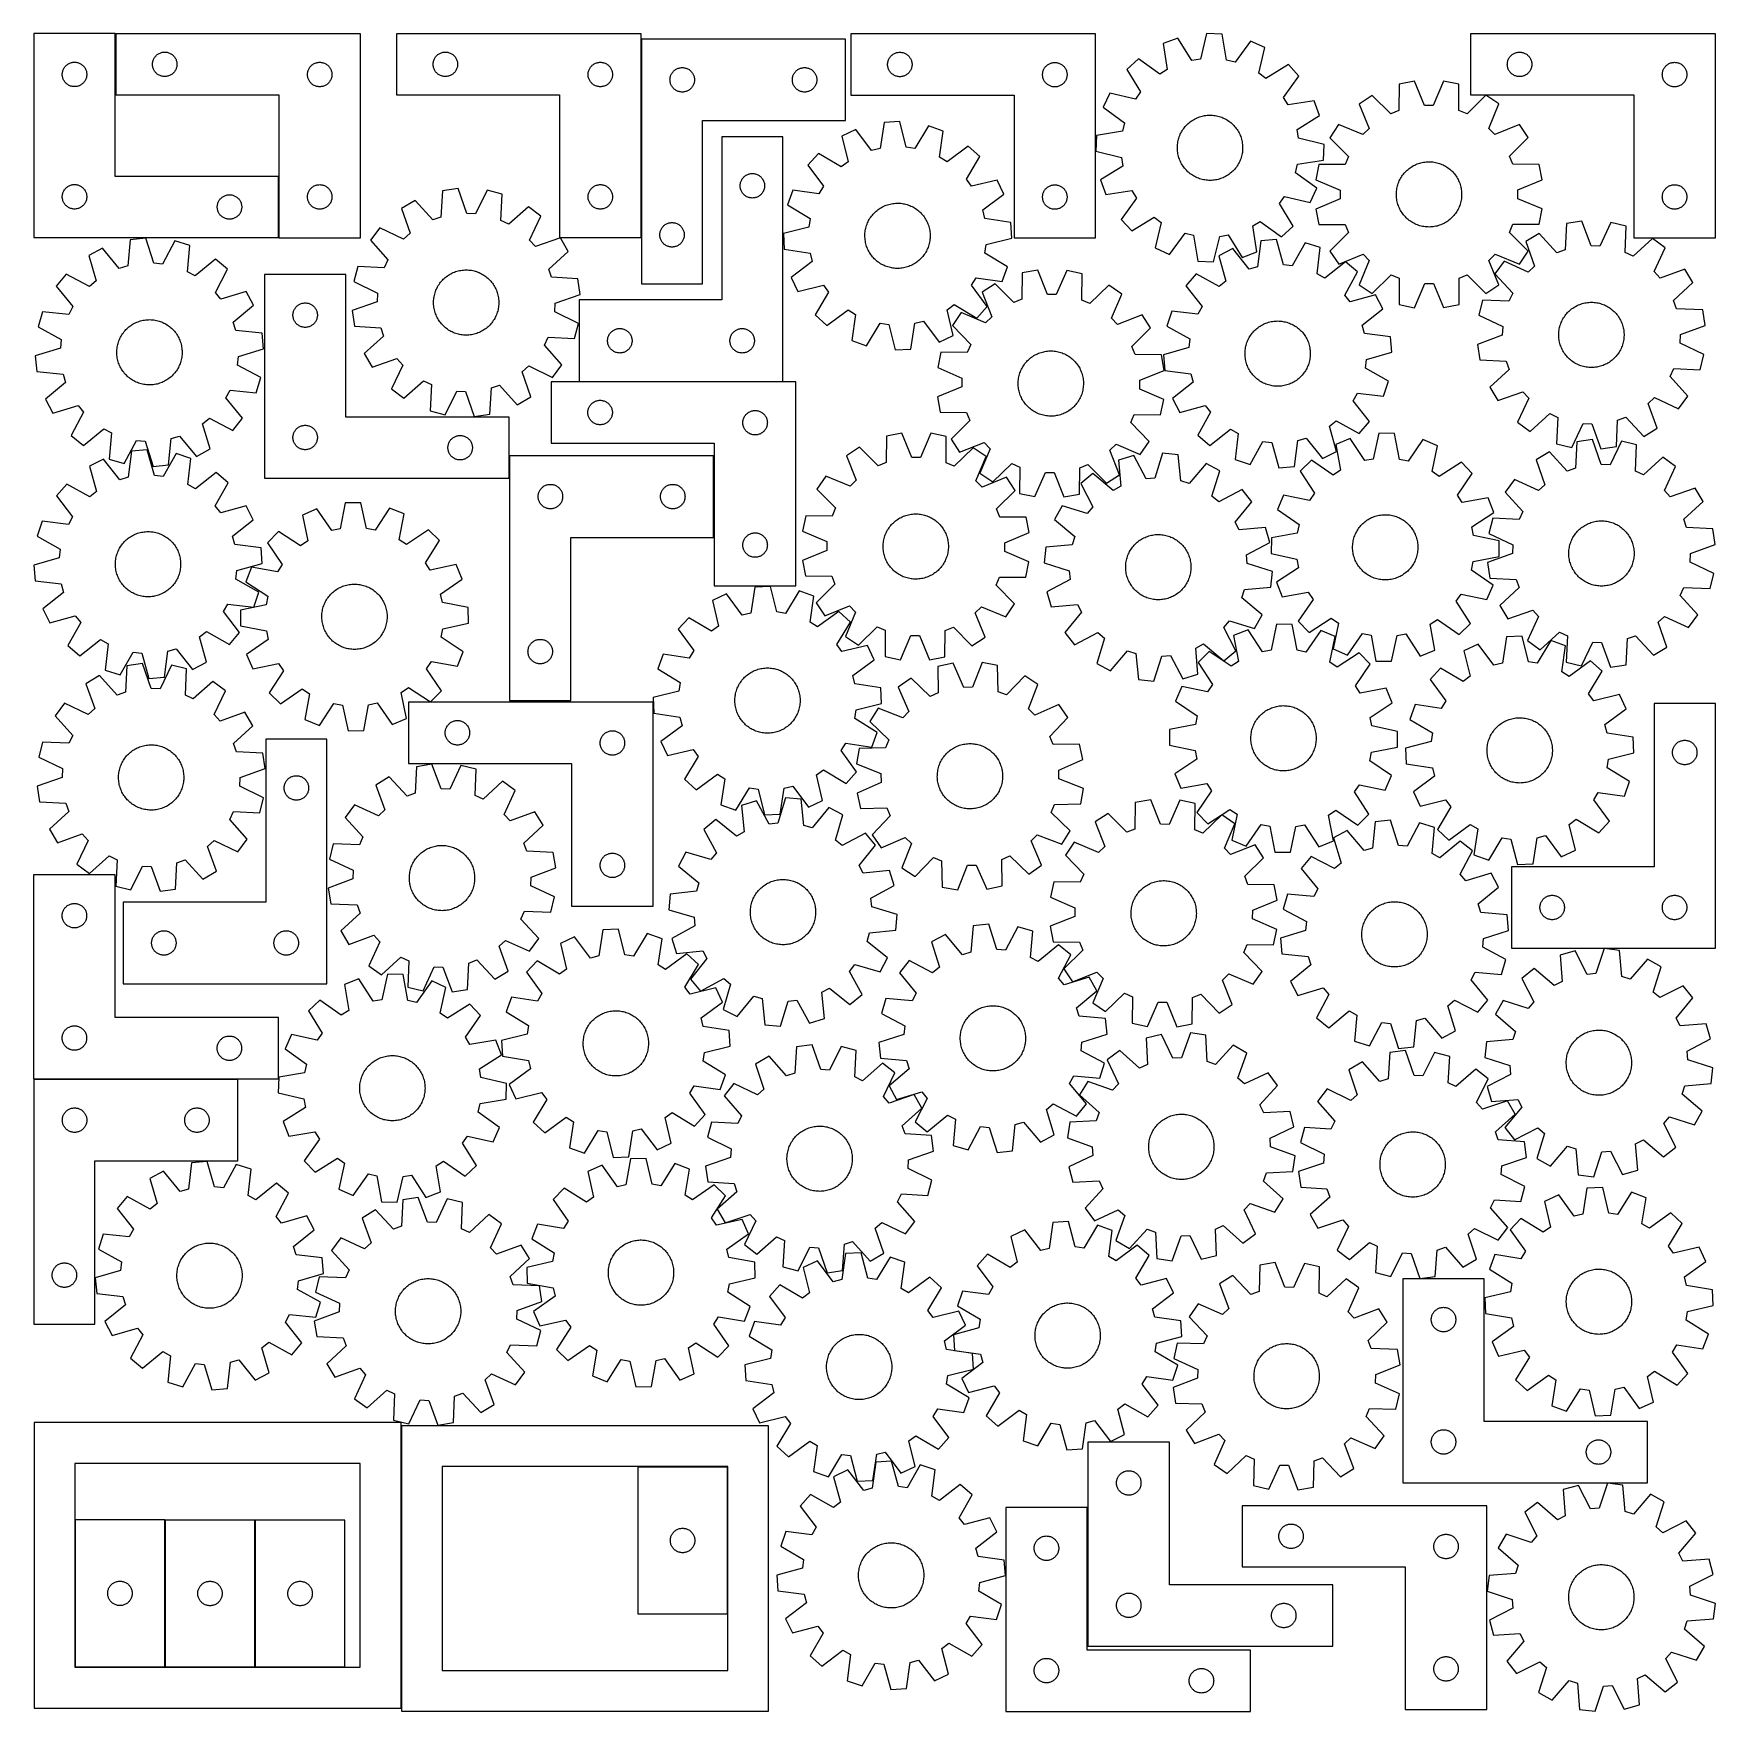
# Model space of a CAD drawing. Header units: millimetres. Extents: x 7 to 1243, y 7 to 1241.
import ezdxf

# ---------------------------------------------------------------- set-up
doc = ezdxf.new("R2010")
doc.units = ezdxf.units.MM
doc.layers.add('CUT', color=7, linetype='CONTINUOUS', true_color=0x000000)

msp = doc.modelspace()

# ---------------------------------------------------------------- linework, layer by layer
at = {"layer": 'CUT'}
for p, q in [((66.585996, 1240.538149), (6.585996, 1240.538149)), ((6.585996, 1240.538149), (6.585996, 1090.538149)), ((66.585996, 1135.538149), (66.585996, 1240.538149)), ((246.930475, 1240.470038), (66.930475, 1240.470038)), ((66.930475, 1240.470038), (66.930475, 1195.470038)), ((246.930475, 1090.470038), (246.930475, 1240.470038)), ((453.34112, 1240.481512), (273.34112, 1240.481512)), ((273.34112, 1240.481512), (273.34112, 1195.481512)), ((453.34112, 1090.481512), (453.34112, 1240.481512)), ((787.62945, 1240.36286), (607.62945, 1240.36286)), ((607.62945, 1240.36286), (607.62945, 1195.36286)), ((787.62945, 1090.36286), (787.62945, 1240.36286)), ((848.173528, 1237.189375), (837.352202, 1233.191329)), ((858.362387, 1220.708187), (848.173528, 1237.189375)), ((869.29188, 1240.544491), (864.712574, 1221.717054)), ((880.819468, 1240.097062), (869.29188, 1240.544491)), ((883.925668, 1220.971321), (880.819468, 1240.097062)), ((1243.472796, 1240.439032), (1063.472796, 1240.439032)), ((1063.472796, 1240.439032), (1063.472796, 1195.439032)), ((1243.472796, 1090.439032), (1243.472796, 1240.439032)), ((96.566514, 1224.333999), (96.996363, 1224.736596)), ((96.996363, 1224.736596), (97.451622, 1225.110218)), ((97.451622, 1225.110218), (97.930343, 1225.453264)), ((97.930343, 1225.453264), (98.430475, 1225.764266)), ((98.430475, 1225.764266), (98.949877, 1226.041892)), ((98.949877, 1226.041892), (99.486324, 1226.284953)), ((99.486324, 1226.284953), (100.03752, 1226.492409)), ((100.03752, 1226.492409), (100.601104, 1226.66337)), ((100.601104, 1226.66337), (101.174662, 1226.797105)), ((101.174662, 1226.797105), (101.75574, 1226.893041)), ((101.75574, 1226.893041), (102.341847, 1226.950768)), ((102.341847, 1226.950768), (102.930475, 1226.970038)), ((102.930475, 1226.970038), (103.519104, 1226.950768)), ((103.519104, 1226.950768), (104.105211, 1226.893041)), ((104.105211, 1226.893041), (104.686288, 1226.797105)), ((104.686288, 1226.797105), (105.259847, 1226.66337)), ((105.259847, 1226.66337), (105.823431, 1226.492409)), ((105.823431, 1226.492409), (106.374626, 1226.284953)), ((106.374626, 1226.284953), (106.911074, 1226.041892)), ((106.911074, 1226.041892), (107.430475, 1225.764266)), ((107.430475, 1225.764266), (107.930607, 1225.453264)), ((107.930607, 1225.453264), (108.409328, 1225.110218)), ((108.409328, 1225.110218), (108.864588, 1224.736596)), ((108.864588, 1224.736596), (109.294436, 1224.333999)), ((302.977159, 1224.345473), (303.407008, 1224.748071)), ((303.407008, 1224.748071), (303.862267, 1225.121692)), ((303.862267, 1225.121692), (304.340988, 1225.464739)), ((304.340988, 1225.464739), (304.84112, 1225.775741)), ((304.84112, 1225.775741), (305.360522, 1226.053367)), ((305.360522, 1226.053367), (305.896969, 1226.296428)), ((305.896969, 1226.296428), (306.448165, 1226.503883)), ((306.448165, 1226.503883), (307.011748, 1226.674845)), ((307.011748, 1226.674845), (307.585307, 1226.80858)), ((307.585307, 1226.80858), (308.166384, 1226.904516)), ((308.166384, 1226.904516), (308.752492, 1226.962243)), ((308.752492, 1226.962243), (309.34112, 1226.981512)), ((309.34112, 1226.981512), (309.929748, 1226.962243)), ((309.929748, 1226.962243), (310.515856, 1226.904516)), ((310.515856, 1226.904516), (311.096933, 1226.80858)), ((311.096933, 1226.80858), (311.670491, 1226.674845)), ((311.670491, 1226.674845), (312.234075, 1226.503883)), ((312.234075, 1226.503883), (312.785271, 1226.296428)), ((312.785271, 1226.296428), (313.321718, 1226.053367)), ((313.321718, 1226.053367), (313.84112, 1225.775741)), ((313.84112, 1225.775741), (314.341252, 1225.464739)), ((314.341252, 1225.464739), (314.819973, 1225.121692)), ((314.819973, 1225.121692), (315.275232, 1224.748071)), ((315.275232, 1224.748071), (315.705081, 1224.345473)), ((453.572379, 1236.574278), (453.572379, 1056.574278)), ((603.572379, 1236.574278), (453.572379, 1236.574278)), ((603.572379, 1176.574278), (603.572379, 1236.574278)), ((637.265489, 1224.226821), (637.695338, 1224.629418)), ((637.695338, 1224.629418), (638.150597, 1225.00304)), ((638.150597, 1225.00304), (638.629318, 1225.346086)), ((638.629318, 1225.346086), (639.12945, 1225.657089)), ((639.12945, 1225.657089), (639.648852, 1225.934715)), ((639.648852, 1225.934715), (640.185299, 1226.177776)), ((640.185299, 1226.177776), (640.736495, 1226.385231)), ((640.736495, 1226.385231), (641.300079, 1226.556192)), ((641.300079, 1226.556192), (641.873637, 1226.689927)), ((641.873637, 1226.689927), (642.454714, 1226.785864)), ((642.454714, 1226.785864), (643.040822, 1226.84359)), ((643.040822, 1226.84359), (643.62945, 1226.86286)), ((643.62945, 1226.86286), (644.218078, 1226.84359)), ((644.218078, 1226.84359), (644.804186, 1226.785864)), ((644.804186, 1226.785864), (645.385263, 1226.689927)), ((645.385263, 1226.689927), (645.958821, 1226.556192)), ((645.958821, 1226.556192), (646.522405, 1226.385231)), ((646.522405, 1226.385231), (647.073601, 1226.177776)), ((647.073601, 1226.177776), (647.610048, 1225.934715)), ((647.610048, 1225.934715), (648.12945, 1225.657089)), ((648.12945, 1225.657089), (648.629582, 1225.346086)), ((648.629582, 1225.346086), (649.108303, 1225.00304)), ((649.108303, 1225.00304), (649.563562, 1224.629418)), ((649.563562, 1224.629418), (649.993411, 1224.226821)), ((837.352202, 1233.191329), (840.326423, 1214.044621)), ((901.614228, 1235.115141), (890.178553, 1219.473282)), ((912.093107, 1230.290353), (901.614228, 1235.115141)), ((907.643758, 1211.431782), (912.093107, 1230.290353)), ((1093.108835, 1224.302993), (1093.538683, 1224.70559)), ((1093.538683, 1224.70559), (1093.993943, 1225.079212)), ((1093.993943, 1225.079212), (1094.472664, 1225.422258)), ((1094.472664, 1225.422258), (1094.972796, 1225.73326)), ((1094.972796, 1225.73326), (1095.492197, 1226.010887)), ((1095.492197, 1226.010887), (1096.028645, 1226.253948)), ((1096.028645, 1226.253948), (1096.57984, 1226.461403)), ((1096.57984, 1226.461403), (1097.143424, 1226.632364)), ((1097.143424, 1226.632364), (1097.716983, 1226.766099)), ((1097.716983, 1226.766099), (1098.29806, 1226.862036)), ((1098.29806, 1226.862036), (1098.884167, 1226.919762)), ((1098.884167, 1226.919762), (1099.472796, 1226.939032)), ((1099.472796, 1226.939032), (1100.061424, 1226.919762)), ((1100.061424, 1226.919762), (1100.647531, 1226.862036)), ((1100.647531, 1226.862036), (1101.228609, 1226.766099)), ((1101.228609, 1226.766099), (1101.802167, 1226.632364)), ((1101.802167, 1226.632364), (1102.365751, 1226.461403)), ((1102.365751, 1226.461403), (1102.916947, 1226.253948)), ((1102.916947, 1226.253948), (1103.453394, 1226.010887)), ((1103.453394, 1226.010887), (1103.972796, 1225.73326)), ((1103.972796, 1225.73326), (1104.472928, 1225.422258)), ((1104.472928, 1225.422258), (1104.951648, 1225.079212)), ((1104.951648, 1225.079212), (1105.406908, 1224.70559)), ((1105.406908, 1224.70559), (1105.836757, 1224.302993)), ((27.662992, 1211.712885), (27.758928, 1212.293962)), ((27.758928, 1212.293962), (27.892664, 1212.867521)), ((27.892664, 1212.867521), (28.063625, 1213.431105)), ((28.063625, 1213.431105), (28.27108, 1213.9823)), ((28.27108, 1213.9823), (28.514141, 1214.518748)), ((28.514141, 1214.518748), (28.791767, 1215.038149)), ((28.791767, 1215.038149), (29.10277, 1215.538281)), ((29.10277, 1215.538281), (29.445816, 1216.017002)), ((29.445816, 1216.017002), (29.819438, 1216.472262)), ((29.819438, 1216.472262), (30.222035, 1216.90211)), ((30.222035, 1216.90211), (30.651884, 1217.304708)), ((30.651884, 1217.304708), (31.107143, 1217.678329)), ((31.107143, 1217.678329), (31.585864, 1218.021376)), ((31.585864, 1218.021376), (32.085996, 1218.332378)), ((32.085996, 1218.332378), (32.605398, 1218.610004)), ((32.605398, 1218.610004), (33.141845, 1218.853065)), ((33.141845, 1218.853065), (33.693041, 1219.060521)), ((33.693041, 1219.060521), (34.256625, 1219.231482)), ((34.256625, 1219.231482), (34.830183, 1219.365217)), ((34.830183, 1219.365217), (35.41126, 1219.461153)), ((35.41126, 1219.461153), (35.997368, 1219.51888)), ((35.997368, 1219.51888), (36.585996, 1219.538149)), ((36.585996, 1219.538149), (37.174624, 1219.51888)), ((37.174624, 1219.51888), (37.760732, 1219.461153)), ((37.760732, 1219.461153), (38.341809, 1219.365217)), ((38.341809, 1219.365217), (38.915367, 1219.231482)), ((38.915367, 1219.231482), (39.478951, 1219.060521)), ((39.478951, 1219.060521), (40.030147, 1218.853065)), ((40.030147, 1218.853065), (40.566594, 1218.610004)), ((40.566594, 1218.610004), (41.085996, 1218.332378)), ((41.085996, 1218.332378), (41.586128, 1218.021376)), ((41.586128, 1218.021376), (42.064849, 1217.678329)), ((42.064849, 1217.678329), (42.520108, 1217.304708)), ((42.520108, 1217.304708), (42.949957, 1216.90211)), ((42.949957, 1216.90211), (43.352554, 1216.472262)), ((43.352554, 1216.472262), (43.726176, 1216.017002)), ((43.726176, 1216.017002), (44.069223, 1215.538281)), ((44.069223, 1215.538281), (44.380225, 1215.038149)), ((44.380225, 1215.038149), (44.657851, 1214.518748)), ((44.657851, 1214.518748), (44.900912, 1213.9823)), ((44.900912, 1213.9823), (45.108367, 1213.431105)), ((45.108367, 1213.431105), (45.279328, 1212.867521)), ((45.279328, 1212.867521), (45.413064, 1212.293962)), ((45.413064, 1212.293962), (45.509, 1211.712885)), ((93.930475, 1217.970038), (93.949745, 1218.558666)), ((93.949745, 1217.38141), (93.930475, 1217.970038)), ((93.949745, 1218.558666), (94.007472, 1219.144773)), ((94.007472, 1216.795302), (93.949745, 1217.38141)), ((94.007472, 1219.144773), (94.103408, 1219.725851)), ((94.103408, 1216.214225), (94.007472, 1216.795302)), ((94.103408, 1219.725851), (94.237143, 1220.299409)), ((94.237143, 1215.640666), (94.103408, 1216.214225)), ((94.237143, 1220.299409), (94.408104, 1220.862993)), ((94.408104, 1215.077083), (94.237143, 1215.640666)), ((94.408104, 1220.862993), (94.61556, 1221.414189)), ((94.61556, 1214.525887), (94.408104, 1215.077083)), ((94.61556, 1221.414189), (94.858621, 1221.950636)), ((94.858621, 1213.989439), (94.61556, 1214.525887)), ((94.858621, 1221.950636), (95.136247, 1222.470038)), ((95.136247, 1213.470038), (94.858621, 1213.989439)), ((95.136247, 1222.470038), (95.447249, 1222.97017)), ((95.447249, 1212.969906), (95.136247, 1213.470038)), ((95.447249, 1222.97017), (95.790295, 1223.448891)), ((95.790295, 1212.491185), (95.447249, 1212.969906)), ((95.790295, 1223.448891), (96.163917, 1223.90415)), ((96.163917, 1212.035925), (95.790295, 1212.491185)), ((96.163917, 1223.90415), (96.566514, 1224.333999)), ((109.294436, 1224.333999), (109.697034, 1223.90415)), ((109.697034, 1223.90415), (110.070655, 1223.448891)), ((110.070655, 1212.491185), (109.697034, 1212.035925)), ((110.070655, 1223.448891), (110.413702, 1222.97017)), ((110.413702, 1212.969906), (110.070655, 1212.491185)), ((110.413702, 1222.97017), (110.724704, 1222.470038)), ((110.724704, 1213.470038), (110.413702, 1212.969906)), ((110.724704, 1222.470038), (111.00233, 1221.950636)), ((111.00233, 1213.989439), (110.724704, 1213.470038)), ((111.00233, 1221.950636), (111.245391, 1221.414189)), ((111.245391, 1214.525887), (111.00233, 1213.989439)), ((111.245391, 1221.414189), (111.452847, 1220.862993)), ((111.452847, 1215.077083), (111.245391, 1214.525887)), ((111.452847, 1220.862993), (111.623808, 1220.299409)), ((111.623808, 1215.640666), (111.452847, 1215.077083)), ((111.623808, 1220.299409), (111.757543, 1219.725851)), ((111.757543, 1216.214225), (111.623808, 1215.640666)), ((111.757543, 1219.725851), (111.853479, 1219.144773)), ((111.853479, 1216.795302), (111.757543, 1216.214225)), ((111.853479, 1219.144773), (111.911206, 1218.558666)), ((111.911206, 1217.38141), (111.853479, 1216.795302)), ((111.911206, 1218.558666), (111.930475, 1217.970038)), ((111.930475, 1217.970038), (111.911206, 1217.38141)), ((208.103408, 1212.225851), (208.237143, 1212.799409)), ((208.237143, 1212.799409), (208.408104, 1213.362993)), ((208.408104, 1213.362993), (208.61556, 1213.914189)), ((208.61556, 1213.914189), (208.858621, 1214.450636)), ((208.858621, 1214.450636), (209.136247, 1214.970038)), ((209.136247, 1214.970038), (209.447249, 1215.47017)), ((209.447249, 1215.47017), (209.790295, 1215.948891)), ((209.790295, 1215.948891), (210.163917, 1216.40415)), ((210.163917, 1216.40415), (210.566514, 1216.833999)), ((210.566514, 1216.833999), (210.996363, 1217.236596)), ((210.996363, 1217.236596), (211.451622, 1217.610218)), ((211.451622, 1217.610218), (211.930343, 1217.953264)), ((211.930343, 1217.953264), (212.430475, 1218.264266)), ((212.430475, 1218.264266), (212.949877, 1218.541892)), ((212.949877, 1218.541892), (213.486324, 1218.784953)), ((213.486324, 1218.784953), (214.03752, 1218.992409)), ((214.03752, 1218.992409), (214.601104, 1219.16337)), ((214.601104, 1219.16337), (215.174662, 1219.297105)), ((215.174662, 1219.297105), (215.75574, 1219.393041)), ((215.75574, 1219.393041), (216.341847, 1219.450768)), ((216.341847, 1219.450768), (216.930475, 1219.470038)), ((216.930475, 1219.470038), (217.519104, 1219.450768)), ((217.519104, 1219.450768), (218.105211, 1219.393041)), ((218.105211, 1219.393041), (218.686288, 1219.297105)), ((218.686288, 1219.297105), (219.259847, 1219.16337)), ((219.259847, 1219.16337), (219.823431, 1218.992409)), ((219.823431, 1218.992409), (220.374626, 1218.784953)), ((220.374626, 1218.784953), (220.911074, 1218.541892)), ((220.911074, 1218.541892), (221.430475, 1218.264266)), ((221.430475, 1218.264266), (221.930607, 1217.953264)), ((221.930607, 1217.953264), (222.409328, 1217.610218)), ((222.409328, 1217.610218), (222.864588, 1217.236596)), ((222.864588, 1217.236596), (223.294436, 1216.833999)), ((223.294436, 1216.833999), (223.697034, 1216.40415)), ((223.697034, 1216.40415), (224.070655, 1215.948891)), ((224.070655, 1215.948891), (224.413702, 1215.47017)), ((224.413702, 1215.47017), (224.724704, 1214.970038)), ((224.724704, 1214.970038), (225.00233, 1214.450636)), ((225.00233, 1214.450636), (225.245391, 1213.914189)), ((225.245391, 1213.914189), (225.452847, 1213.362993)), ((225.452847, 1213.362993), (225.623808, 1212.799409)), ((225.623808, 1212.799409), (225.757543, 1212.225851)), ((300.34112, 1217.981512), (300.36039, 1218.57014)), ((300.36039, 1217.392884), (300.34112, 1217.981512)), ((300.36039, 1218.57014), (300.418116, 1219.156248)), ((300.418116, 1216.806777), (300.36039, 1217.392884)), ((300.418116, 1219.156248), (300.514052, 1219.737325)), ((300.514052, 1216.225699), (300.418116, 1216.806777)), ((300.514052, 1219.737325), (300.647787, 1220.310884)), ((300.647787, 1215.652141), (300.514052, 1216.225699)), ((300.647787, 1220.310884), (300.818749, 1220.874468)), ((300.818749, 1215.088557), (300.647787, 1215.652141)), ((300.818749, 1220.874468), (301.026204, 1221.425663)), ((301.026204, 1214.537361), (300.818749, 1215.088557)), ((301.026204, 1221.425663), (301.269265, 1221.962111)), ((301.269265, 1214.000914), (301.026204, 1214.537361)), ((301.269265, 1221.962111), (301.546891, 1222.481512)), ((301.546891, 1213.481512), (301.269265, 1214.000914)), ((301.546891, 1222.481512), (301.857893, 1222.981644)), ((301.857893, 1212.98138), (301.546891, 1213.481512)), ((301.857893, 1222.981644), (302.20094, 1223.460365)), ((302.20094, 1212.502659), (301.857893, 1212.98138)), ((302.20094, 1223.460365), (302.574562, 1223.915625)), ((302.574562, 1212.0474), (302.20094, 1212.502659)), ((302.574562, 1223.915625), (302.977159, 1224.345473)), ((315.705081, 1224.345473), (316.107678, 1223.915625)), ((316.107678, 1223.915625), (316.4813, 1223.460365)), ((316.4813, 1212.502659), (316.107678, 1212.0474)), ((316.4813, 1223.460365), (316.824346, 1222.981644)), ((316.824346, 1212.98138), (316.4813, 1212.502659)), ((316.824346, 1222.981644), (317.135349, 1222.481512)), ((317.135349, 1213.481512), (316.824346, 1212.98138)), ((317.135349, 1222.481512), (317.412975, 1221.962111)), ((317.412975, 1214.000914), (317.135349, 1213.481512)), ((317.412975, 1221.962111), (317.656036, 1221.425663)), ((317.656036, 1214.537361), (317.412975, 1214.000914)), ((317.656036, 1221.425663), (317.863491, 1220.874468)), ((317.863491, 1215.088557), (317.656036, 1214.537361)), ((317.863491, 1220.874468), (318.034452, 1220.310884)), ((318.034452, 1215.652141), (317.863491, 1215.088557)), ((318.034452, 1220.310884), (318.168187, 1219.737325)), ((318.168187, 1216.225699), (318.034452, 1215.652141)), ((318.168187, 1219.737325), (318.264124, 1219.156248)), ((318.264124, 1216.806777), (318.168187, 1216.225699)), ((318.264124, 1219.156248), (318.32185, 1218.57014)), ((318.32185, 1217.392884), (318.264124, 1216.806777)), ((318.32185, 1218.57014), (318.34112, 1217.981512)), ((318.34112, 1217.981512), (318.32185, 1217.392884)), ((414.418116, 1211.656248), (414.514052, 1212.237325)), ((414.514052, 1212.237325), (414.647787, 1212.810884)), ((414.647787, 1212.810884), (414.818749, 1213.374468)), ((414.818749, 1213.374468), (415.026204, 1213.925663)), ((415.026204, 1213.925663), (415.269265, 1214.462111)), ((415.269265, 1214.462111), (415.546891, 1214.981512)), ((415.546891, 1214.981512), (415.857893, 1215.481644)), ((415.857893, 1215.481644), (416.20094, 1215.960365)), ((416.20094, 1215.960365), (416.574562, 1216.415625)), ((416.574562, 1216.415625), (416.977159, 1216.845473)), ((416.977159, 1216.845473), (417.407008, 1217.248071)), ((417.407008, 1217.248071), (417.862267, 1217.621692)), ((417.862267, 1217.621692), (418.340988, 1217.964739)), ((418.340988, 1217.964739), (418.84112, 1218.275741)), ((418.84112, 1218.275741), (419.360522, 1218.553367)), ((419.360522, 1218.553367), (419.896969, 1218.796428)), ((419.896969, 1218.796428), (420.448165, 1219.003883)), ((420.448165, 1219.003883), (421.011748, 1219.174845)), ((421.011748, 1219.174845), (421.585307, 1219.30858)), ((421.585307, 1219.30858), (422.166384, 1219.404516)), ((422.166384, 1219.404516), (422.752492, 1219.462243)), ((422.752492, 1219.462243), (423.34112, 1219.481512)), ((423.34112, 1219.481512), (423.929748, 1219.462243)), ((423.929748, 1219.462243), (424.515856, 1219.404516)), ((424.515856, 1219.404516), (425.096933, 1219.30858)), ((425.096933, 1219.30858), (425.670491, 1219.174845)), ((425.670491, 1219.174845), (426.234075, 1219.003883)), ((426.234075, 1219.003883), (426.785271, 1218.796428)), ((426.785271, 1218.796428), (427.321718, 1218.553367)), ((427.321718, 1218.553367), (427.84112, 1218.275741)), ((427.84112, 1218.275741), (428.341252, 1217.964739)), ((428.341252, 1217.964739), (428.819973, 1217.621692)), ((428.819973, 1217.621692), (429.275232, 1217.248071)), ((429.275232, 1217.248071), (429.705081, 1216.845473)), ((429.705081, 1216.845473), (430.107678, 1216.415625)), ((430.107678, 1216.415625), (430.4813, 1215.960365)), ((430.4813, 1215.960365), (430.824346, 1215.481644)), ((430.824346, 1215.481644), (431.135349, 1214.981512)), ((431.135349, 1214.981512), (431.412975, 1214.462111)), ((431.412975, 1214.462111), (431.656036, 1213.925663)), ((431.656036, 1213.925663), (431.863491, 1213.374468)), ((431.863491, 1213.374468), (432.034452, 1212.810884)), ((432.034452, 1212.810884), (432.168187, 1212.237325)), ((432.168187, 1212.237325), (432.264124, 1211.656248)), ((476.432199, 1212.053131), (476.805821, 1212.50839)), ((476.805821, 1212.50839), (477.208418, 1212.938239)), ((477.208418, 1212.938239), (477.638267, 1213.340836)), ((477.638267, 1213.340836), (478.093526, 1213.714458)), ((478.093526, 1213.714458), (478.572247, 1214.057505)), ((478.572247, 1214.057505), (479.072379, 1214.368507)), ((479.072379, 1214.368507), (479.591781, 1214.646133)), ((479.591781, 1214.646133), (480.128228, 1214.889194)), ((480.128228, 1214.889194), (480.679424, 1215.096649)), ((480.679424, 1215.096649), (481.243008, 1215.267611)), ((481.243008, 1215.267611), (481.816566, 1215.401346)), ((481.816566, 1215.401346), (482.397643, 1215.497282)), ((482.397643, 1215.497282), (482.983751, 1215.555008)), ((482.983751, 1215.555008), (483.572379, 1215.574278)), ((483.572379, 1215.574278), (484.161007, 1215.555008)), ((484.161007, 1215.555008), (484.747115, 1215.497282)), ((484.747115, 1215.497282), (485.328192, 1215.401346)), ((485.328192, 1215.401346), (485.90175, 1215.267611)), ((485.90175, 1215.267611), (486.465334, 1215.096649)), ((486.465334, 1215.096649), (487.01653, 1214.889194)), ((487.01653, 1214.889194), (487.552977, 1214.646133)), ((487.552977, 1214.646133), (488.072379, 1214.368507)), ((488.072379, 1214.368507), (488.572511, 1214.057505)), ((488.572511, 1214.057505), (489.051232, 1213.714458)), ((489.051232, 1213.714458), (489.506491, 1213.340836)), ((489.506491, 1213.340836), (489.93634, 1212.938239)), ((489.93634, 1212.938239), (490.338937, 1212.50839)), ((490.338937, 1212.50839), (490.712559, 1212.053131)), ((566.432199, 1212.053131), (566.805821, 1212.50839)), ((566.805821, 1212.50839), (567.208418, 1212.938239)), ((567.208418, 1212.938239), (567.638267, 1213.340836)), ((567.638267, 1213.340836), (568.093526, 1213.714458)), ((568.093526, 1213.714458), (568.572247, 1214.057505)), ((568.572247, 1214.057505), (569.072379, 1214.368507)), ((569.072379, 1214.368507), (569.591781, 1214.646133)), ((569.591781, 1214.646133), (570.128228, 1214.889194)), ((570.128228, 1214.889194), (570.679424, 1215.096649)), ((570.679424, 1215.096649), (571.243008, 1215.267611)), ((571.243008, 1215.267611), (571.816566, 1215.401346)), ((571.816566, 1215.401346), (572.397643, 1215.497282)), ((572.397643, 1215.497282), (572.983751, 1215.555008)), ((572.983751, 1215.555008), (573.572379, 1215.574278)), ((573.572379, 1215.574278), (574.161007, 1215.555008)), ((574.161007, 1215.555008), (574.747115, 1215.497282)), ((574.747115, 1215.497282), (575.328192, 1215.401346)), ((575.328192, 1215.401346), (575.90175, 1215.267611)), ((575.90175, 1215.267611), (576.465334, 1215.096649)), ((576.465334, 1215.096649), (577.01653, 1214.889194)), ((577.01653, 1214.889194), (577.552977, 1214.646133)), ((577.552977, 1214.646133), (578.072379, 1214.368507)), ((578.072379, 1214.368507), (578.572511, 1214.057505)), ((578.572511, 1214.057505), (579.051232, 1213.714458)), ((579.051232, 1213.714458), (579.506491, 1213.340836)), ((579.506491, 1213.340836), (579.93634, 1212.938239)), ((579.93634, 1212.938239), (580.338937, 1212.50839)), ((580.338937, 1212.50839), (580.712559, 1212.053131)), ((634.62945, 1217.86286), (634.64872, 1218.451488)), ((634.64872, 1217.274232), (634.62945, 1217.86286)), ((634.64872, 1218.451488), (634.706446, 1219.037596)), ((634.706446, 1216.688124), (634.64872, 1217.274232)), ((634.706446, 1219.037596), (634.802382, 1219.618673)), ((634.802382, 1216.107047), (634.706446, 1216.688124)), ((634.802382, 1219.618673), (634.936118, 1220.192231)), ((634.936118, 1215.533489), (634.802382, 1216.107047)), ((634.936118, 1220.192231), (635.107079, 1220.755815)), ((635.107079, 1214.969905), (634.936118, 1215.533489)), ((635.107079, 1220.755815), (635.314534, 1221.307011)), ((635.314534, 1214.418709), (635.107079, 1214.969905)), ((635.314534, 1221.307011), (635.557595, 1221.843458)), ((635.557595, 1213.882262), (635.314534, 1214.418709)), ((635.557595, 1221.843458), (635.835221, 1222.36286)), ((635.835221, 1213.36286), (635.557595, 1213.882262)), ((635.835221, 1222.36286), (636.146223, 1222.862992)), ((636.146223, 1212.862728), (635.835221, 1213.36286)), ((636.146223, 1222.862992), (636.48927, 1223.341713)), ((636.48927, 1212.384007), (636.146223, 1212.862728)), ((636.48927, 1223.341713), (636.862892, 1223.796972)), ((636.862892, 1211.928748), (636.48927, 1212.384007)), ((636.862892, 1223.796972), (637.265489, 1224.226821)), ((649.993411, 1224.226821), (650.396008, 1223.796972)), ((650.396008, 1223.796972), (650.76963, 1223.341713)), ((650.76963, 1212.384007), (650.396008, 1211.928748)), ((650.76963, 1223.341713), (651.112676, 1222.862992)), ((651.112676, 1212.862728), (650.76963, 1212.384007)), ((651.112676, 1222.862992), (651.423679, 1222.36286)), ((651.423679, 1213.36286), (651.112676, 1212.862728)), ((651.423679, 1222.36286), (651.701305, 1221.843458)), ((651.701305, 1213.882262), (651.423679, 1213.36286)), ((651.701305, 1221.843458), (651.944366, 1221.307011)), ((651.944366, 1214.418709), (651.701305, 1213.882262)), ((651.944366, 1221.307011), (652.151821, 1220.755815)), ((652.151821, 1214.969905), (651.944366, 1214.418709)), ((652.151821, 1220.755815), (652.322782, 1220.192231)), ((652.322782, 1215.533489), (652.151821, 1214.969905)), ((652.322782, 1220.192231), (652.456517, 1219.618673)), ((652.456517, 1216.107047), (652.322782, 1215.533489)), ((652.456517, 1219.618673), (652.552454, 1219.037596)), ((652.552454, 1216.688124), (652.456517, 1216.107047)), ((652.552454, 1219.037596), (652.61018, 1218.451488)), ((652.61018, 1217.274232), (652.552454, 1216.688124)), ((652.61018, 1218.451488), (652.62945, 1217.86286)), ((652.62945, 1217.86286), (652.61018, 1217.274232)), ((748.802382, 1212.118673), (748.936118, 1212.692231)), ((748.936118, 1212.692231), (749.107079, 1213.255815)), ((749.107079, 1213.255815), (749.314534, 1213.807011)), ((749.314534, 1213.807011), (749.557595, 1214.343458)), ((749.557595, 1214.343458), (749.835221, 1214.86286)), ((749.835221, 1214.86286), (750.146223, 1215.362992)), ((750.146223, 1215.362992), (750.48927, 1215.841713)), ((750.48927, 1215.841713), (750.862892, 1216.296972)), ((750.862892, 1216.296972), (751.265489, 1216.726821)), ((751.265489, 1216.726821), (751.695338, 1217.129418)), ((751.695338, 1217.129418), (752.150597, 1217.50304)), ((752.150597, 1217.50304), (752.629318, 1217.846086)), ((752.629318, 1217.846086), (753.12945, 1218.157089)), ((753.12945, 1218.157089), (753.648852, 1218.434715)), ((753.648852, 1218.434715), (754.185299, 1218.677776)), ((754.185299, 1218.677776), (754.736495, 1218.885231)), ((754.736495, 1218.885231), (755.300079, 1219.056192)), ((755.300079, 1219.056192), (755.873637, 1219.189927)), ((755.873637, 1219.189927), (756.454714, 1219.285864)), ((756.454714, 1219.285864), (757.040822, 1219.34359)), ((757.040822, 1219.34359), (757.62945, 1219.36286)), ((757.62945, 1219.36286), (758.218078, 1219.34359)), ((758.218078, 1219.34359), (758.804186, 1219.285864)), ((758.804186, 1219.285864), (759.385263, 1219.189927)), ((759.385263, 1219.189927), (759.958821, 1219.056192)), ((759.958821, 1219.056192), (760.522405, 1218.885231)), ((760.522405, 1218.885231), (761.073601, 1218.677776)), ((761.073601, 1218.677776), (761.610048, 1218.434715)), ((761.610048, 1218.434715), (762.12945, 1218.157089)), ((762.12945, 1218.157089), (762.629582, 1217.846086)), ((762.629582, 1217.846086), (763.108303, 1217.50304)), ((763.108303, 1217.50304), (763.563562, 1217.129418)), ((763.563562, 1217.129418), (763.993411, 1216.726821)), ((763.993411, 1216.726821), (764.396008, 1216.296972)), ((764.396008, 1216.296972), (764.76963, 1215.841713)), ((764.76963, 1215.841713), (765.112676, 1215.362992)), ((765.112676, 1215.362992), (765.423679, 1214.86286)), ((765.423679, 1214.86286), (765.701305, 1214.343458)), ((765.701305, 1214.343458), (765.944366, 1213.807011)), ((765.944366, 1213.807011), (766.151821, 1213.255815)), ((766.151821, 1213.255815), (766.322782, 1212.692231)), ((766.322782, 1212.692231), (766.456517, 1212.118673)), ((819.125335, 1222.009962), (810.65772, 1214.175107)), ((810.65772, 1214.175107), (820.73267, 1197.624041)), ((834.845692, 1210.682438), (819.125335, 1222.009962)), ((840.326423, 1214.044621), (834.845692, 1210.682438)), ((864.712574, 1221.717054), (858.362387, 1220.708187)), ((890.178553, 1219.473282), (883.925668, 1220.971321)), ((929.398462, 1217.729848), (912.847395, 1207.654898)), ((937.233317, 1209.262233), (929.398462, 1217.729848)), ((1090.472796, 1217.939032), (1090.492065, 1218.52766)), ((1090.492065, 1217.350404), (1090.472796, 1217.939032)), ((1090.492065, 1218.52766), (1090.549792, 1219.113768)), ((1090.549792, 1216.764296), (1090.492065, 1217.350404)), ((1090.549792, 1219.113768), (1090.645728, 1219.694845)), ((1090.645728, 1216.183219), (1090.549792, 1216.764296)), ((1090.645728, 1219.694845), (1090.779463, 1220.268403)), ((1090.779463, 1215.60966), (1090.645728, 1216.183219)), ((1090.779463, 1220.268403), (1090.950424, 1220.831987)), ((1090.950424, 1215.046077), (1090.779463, 1215.60966)), ((1090.950424, 1220.831987), (1091.15788, 1221.383183)), ((1091.15788, 1214.494881), (1090.950424, 1215.046077)), ((1091.15788, 1221.383183), (1091.400941, 1221.91963)), ((1091.400941, 1213.958434), (1091.15788, 1214.494881)), ((1091.400941, 1221.91963), (1091.678567, 1222.439032)), ((1091.678567, 1213.439032), (1091.400941, 1213.958434)), ((1091.678567, 1222.439032), (1091.989569, 1222.939164)), ((1091.989569, 1212.9389), (1091.678567, 1213.439032)), ((1091.989569, 1222.939164), (1092.332616, 1223.417885)), ((1092.332616, 1212.460179), (1091.989569, 1212.9389)), ((1092.332616, 1223.417885), (1092.706237, 1223.873144)), ((1092.706237, 1212.00492), (1092.332616, 1212.460179)), ((1092.706237, 1223.873144), (1093.108835, 1224.302993)), ((1105.836757, 1224.302993), (1106.239354, 1223.873144)), ((1106.239354, 1223.873144), (1106.612976, 1223.417885)), ((1106.612976, 1212.460179), (1106.239354, 1212.00492)), ((1106.612976, 1223.417885), (1106.956022, 1222.939164)), ((1106.956022, 1212.9389), (1106.612976, 1212.460179)), ((1106.956022, 1222.939164), (1107.267024, 1222.439032)), ((1107.267024, 1213.439032), (1106.956022, 1212.9389)), ((1107.267024, 1222.439032), (1107.54465, 1221.91963)), ((1107.54465, 1213.958434), (1107.267024, 1213.439032)), ((1107.54465, 1221.91963), (1107.787711, 1221.383183)), ((1107.787711, 1214.494881), (1107.54465, 1213.958434)), ((1107.787711, 1221.383183), (1107.995167, 1220.831987)), ((1107.995167, 1215.046077), (1107.787711, 1214.494881)), ((1107.995167, 1220.831987), (1108.166128, 1220.268403)), ((1108.166128, 1215.60966), (1107.995167, 1215.046077)), ((1108.166128, 1220.268403), (1108.299863, 1219.694845)), ((1108.299863, 1216.183219), (1108.166128, 1215.60966)), ((1108.299863, 1219.694845), (1108.395799, 1219.113768)), ((1108.395799, 1216.764296), (1108.299863, 1216.183219)), ((1108.395799, 1219.113768), (1108.453526, 1218.52766)), ((1108.453526, 1217.350404), (1108.395799, 1216.764296)), ((1108.453526, 1218.52766), (1108.472796, 1217.939032)), ((1108.472796, 1217.939032), (1108.453526, 1217.350404)), ((1204.645728, 1212.194845), (1204.779463, 1212.768403)), ((1204.779463, 1212.768403), (1204.950424, 1213.331987)), ((1204.950424, 1213.331987), (1205.15788, 1213.883183)), ((1205.15788, 1213.883183), (1205.400941, 1214.41963)), ((1205.400941, 1214.41963), (1205.678567, 1214.939032)), ((1205.678567, 1214.939032), (1205.989569, 1215.439164)), ((1205.989569, 1215.439164), (1206.332616, 1215.917885)), ((1206.332616, 1215.917885), (1206.706237, 1216.373144)), ((1206.706237, 1216.373144), (1207.108835, 1216.802993)), ((1207.108835, 1216.802993), (1207.538683, 1217.20559)), ((1207.538683, 1217.20559), (1207.993943, 1217.579212)), ((1207.993943, 1217.579212), (1208.472664, 1217.922258)), ((1208.472664, 1217.922258), (1208.972796, 1218.23326)), ((1208.972796, 1218.23326), (1209.492197, 1218.510887)), ((1209.492197, 1218.510887), (1210.028645, 1218.753948)), ((1210.028645, 1218.753948), (1210.57984, 1218.961403)), ((1210.57984, 1218.961403), (1211.143424, 1219.132364)), ((1211.143424, 1219.132364), (1211.716983, 1219.266099)), ((1211.716983, 1219.266099), (1212.29806, 1219.362036)), ((1212.29806, 1219.362036), (1212.884167, 1219.419762)), ((1212.884167, 1219.419762), (1213.472796, 1219.439032)), ((1213.472796, 1219.439032), (1214.061424, 1219.419762)), ((1214.061424, 1219.419762), (1214.647531, 1219.362036)), ((1214.647531, 1219.362036), (1215.228609, 1219.266099)), ((1215.228609, 1219.266099), (1215.802167, 1219.132364)), ((1215.802167, 1219.132364), (1216.365751, 1218.961403)), ((1216.365751, 1218.961403), (1216.916947, 1218.753948)), ((1216.916947, 1218.753948), (1217.453394, 1218.510887)), ((1217.453394, 1218.510887), (1217.972796, 1218.23326)), ((1217.972796, 1218.23326), (1218.472928, 1217.922258)), ((1218.472928, 1217.922258), (1218.951648, 1217.579212)), ((1218.951648, 1217.579212), (1219.406908, 1217.20559)), ((1219.406908, 1217.20559), (1219.836757, 1216.802993)), ((1219.836757, 1216.802993), (1220.239354, 1216.373144)), ((1220.239354, 1216.373144), (1220.612976, 1215.917885)), ((1220.612976, 1215.917885), (1220.956022, 1215.439164)), ((1220.956022, 1215.439164), (1221.267024, 1214.939032)), ((1221.267024, 1214.939032), (1221.54465, 1214.41963)), ((1221.54465, 1214.41963), (1221.787711, 1213.883183)), ((1221.787711, 1213.883183), (1221.995167, 1213.331987)), ((1221.995167, 1213.331987), (1222.166128, 1212.768403)), ((1222.166128, 1212.768403), (1222.299863, 1212.194845)), ((27.585996, 1210.538149), (27.605266, 1211.126778)), ((27.605266, 1209.949521), (27.585996, 1210.538149)), ((27.605266, 1211.126778), (27.662992, 1211.712885)), ((27.662992, 1209.363414), (27.605266, 1209.949521)), ((27.758928, 1208.782336), (27.662992, 1209.363414)), ((27.892664, 1208.208778), (27.758928, 1208.782336)), ((28.063625, 1207.645194), (27.892664, 1208.208778)), ((28.27108, 1207.093999), (28.063625, 1207.645194)), ((28.514141, 1206.557551), (28.27108, 1207.093999)), ((28.791767, 1206.038149), (28.514141, 1206.557551)), ((29.10277, 1205.538017), (28.791767, 1206.038149)), ((29.445816, 1205.059297), (29.10277, 1205.538017)), ((29.819438, 1204.604037), (29.445816, 1205.059297)), ((30.222035, 1204.174188), (29.819438, 1204.604037)), ((30.651884, 1203.771591), (30.222035, 1204.174188)), ((31.107143, 1203.397969), (30.651884, 1203.771591)), ((31.585864, 1203.054923), (31.107143, 1203.397969)), ((32.085996, 1202.743921), (31.585864, 1203.054923)), ((32.605398, 1202.466295), (32.085996, 1202.743921)), ((33.141845, 1202.223234), (32.605398, 1202.466295)), ((33.693041, 1202.015778), (33.141845, 1202.223234)), ((34.256625, 1201.844817), (33.693041, 1202.015778)), ((34.830183, 1201.711082), (34.256625, 1201.844817)), ((35.41126, 1201.615146), (34.830183, 1201.711082)), ((35.997368, 1201.557419), (35.41126, 1201.615146)), ((36.585996, 1201.538149), (35.997368, 1201.557419)), ((37.174624, 1201.557419), (36.585996, 1201.538149)), ((37.760732, 1201.615146), (37.174624, 1201.557419)), ((38.341809, 1201.711082), (37.760732, 1201.615146)), ((38.915367, 1201.844817), (38.341809, 1201.711082)), ((39.478951, 1202.015778), (38.915367, 1201.844817)), ((40.030147, 1202.223234), (39.478951, 1202.015778)), ((40.566594, 1202.466295), (40.030147, 1202.223234)), ((41.085996, 1202.743921), (40.566594, 1202.466295)), ((41.586128, 1203.054923), (41.085996, 1202.743921)), ((42.064849, 1203.397969), (41.586128, 1203.054923)), ((42.520108, 1203.771591), (42.064849, 1203.397969)), ((42.949957, 1204.174188), (42.520108, 1203.771591)), ((43.352554, 1204.604037), (42.949957, 1204.174188)), ((43.726176, 1205.059297), (43.352554, 1204.604037)), ((44.069223, 1205.538017), (43.726176, 1205.059297)), ((44.380225, 1206.038149), (44.069223, 1205.538017)), ((44.657851, 1206.557551), (44.380225, 1206.038149)), ((44.900912, 1207.093999), (44.657851, 1206.557551)), ((45.108367, 1207.645194), (44.900912, 1207.093999)), ((45.279328, 1208.208778), (45.108367, 1207.645194)), ((45.413064, 1208.782336), (45.279328, 1208.208778)), ((45.509, 1209.363414), (45.413064, 1208.782336)), ((45.509, 1211.712885), (45.566726, 1211.126778)), ((45.566726, 1209.949521), (45.509, 1209.363414)), ((45.566726, 1211.126778), (45.585996, 1210.538149)), ((45.585996, 1210.538149), (45.566726, 1209.949521)), ((96.566514, 1211.606077), (96.163917, 1212.035925)), ((96.996363, 1211.203479), (96.566514, 1211.606077)), ((97.451622, 1210.829858), (96.996363, 1211.203479)), ((97.930343, 1210.486811), (97.451622, 1210.829858)), ((98.430475, 1210.175809), (97.930343, 1210.486811)), ((98.949877, 1209.898183), (98.430475, 1210.175809)), ((99.486324, 1209.655122), (98.949877, 1209.898183)), ((100.03752, 1209.447667), (99.486324, 1209.655122)), ((100.601104, 1209.276705), (100.03752, 1209.447667)), ((101.174662, 1209.14297), (100.601104, 1209.276705)), ((101.75574, 1209.047034), (101.174662, 1209.14297)), ((102.341847, 1208.989307), (101.75574, 1209.047034)), ((102.930475, 1208.970038), (102.341847, 1208.989307)), ((103.519104, 1208.989307), (102.930475, 1208.970038)), ((104.105211, 1209.047034), (103.519104, 1208.989307)), ((104.686288, 1209.14297), (104.105211, 1209.047034)), ((105.259847, 1209.276705), (104.686288, 1209.14297)), ((105.823431, 1209.447667), (105.259847, 1209.276705)), ((106.374626, 1209.655122), (105.823431, 1209.447667)), ((106.911074, 1209.898183), (106.374626, 1209.655122)), ((107.430475, 1210.175809), (106.911074, 1209.898183)), ((107.930607, 1210.486811), (107.430475, 1210.175809)), ((108.409328, 1210.829858), (107.930607, 1210.486811)), ((108.864588, 1211.203479), (108.409328, 1210.829858)), ((109.294436, 1211.606077), (108.864588, 1211.203479)), ((109.697034, 1212.035925), (109.294436, 1211.606077)), ((207.930475, 1210.470038), (207.949745, 1211.058666)), ((207.949745, 1209.88141), (207.930475, 1210.470038)), ((207.949745, 1211.058666), (208.007472, 1211.644773)), ((208.007472, 1209.295302), (207.949745, 1209.88141)), ((208.007472, 1211.644773), (208.103408, 1212.225851)), ((208.103408, 1208.714225), (208.007472, 1209.295302)), ((208.237143, 1208.140666), (208.103408, 1208.714225)), ((208.408104, 1207.577083), (208.237143, 1208.140666)), ((208.61556, 1207.025887), (208.408104, 1207.577083)), ((208.858621, 1206.489439), (208.61556, 1207.025887)), ((209.136247, 1205.970038), (208.858621, 1206.489439)), ((209.447249, 1205.469906), (209.136247, 1205.970038)), ((209.790295, 1204.991185), (209.447249, 1205.469906)), ((210.163917, 1204.535925), (209.790295, 1204.991185)), ((210.566514, 1204.106077), (210.163917, 1204.535925)), ((210.996363, 1203.703479), (210.566514, 1204.106077)), ((211.451622, 1203.329858), (210.996363, 1203.703479)), ((211.930343, 1202.986811), (211.451622, 1203.329858)), ((212.430475, 1202.675809), (211.930343, 1202.986811)), ((212.949877, 1202.398183), (212.430475, 1202.675809)), ((213.486324, 1202.155122), (212.949877, 1202.398183)), ((214.03752, 1201.947667), (213.486324, 1202.155122)), ((214.601104, 1201.776705), (214.03752, 1201.947667)), ((215.174662, 1201.64297), (214.601104, 1201.776705)), ((215.75574, 1201.547034), (215.174662, 1201.64297)), ((216.341847, 1201.489307), (215.75574, 1201.547034)), ((216.930475, 1201.470038), (216.341847, 1201.489307)), ((217.519104, 1201.489307), (216.930475, 1201.470038)), ((218.105211, 1201.547034), (217.519104, 1201.489307)), ((218.686288, 1201.64297), (218.105211, 1201.547034)), ((219.259847, 1201.776705), (218.686288, 1201.64297)), ((219.823431, 1201.947667), (219.259847, 1201.776705)), ((220.374626, 1202.155122), (219.823431, 1201.947667)), ((220.911074, 1202.398183), (220.374626, 1202.155122)), ((221.430475, 1202.675809), (220.911074, 1202.398183)), ((221.930607, 1202.986811), (221.430475, 1202.675809)), ((222.409328, 1203.329858), (221.930607, 1202.986811)), ((222.864588, 1203.703479), (222.409328, 1203.329858)), ((223.294436, 1204.106077), (222.864588, 1203.703479)), ((223.697034, 1204.535925), (223.294436, 1204.106077)), ((224.070655, 1204.991185), (223.697034, 1204.535925)), ((224.413702, 1205.469906), (224.070655, 1204.991185)), ((224.724704, 1205.970038), (224.413702, 1205.469906)), ((225.00233, 1206.489439), (224.724704, 1205.970038)), ((225.245391, 1207.025887), (225.00233, 1206.489439)), ((225.452847, 1207.577083), (225.245391, 1207.025887)), ((225.623808, 1208.140666), (225.452847, 1207.577083)), ((225.757543, 1208.714225), (225.623808, 1208.140666)), ((225.757543, 1212.225851), (225.853479, 1211.644773)), ((225.853479, 1209.295302), (225.757543, 1208.714225)), ((225.853479, 1211.644773), (225.911206, 1211.058666)), ((225.911206, 1209.88141), (225.853479, 1209.295302)), ((225.911206, 1211.058666), (225.930475, 1210.470038)), ((225.930475, 1210.470038), (225.911206, 1209.88141)), ((302.977159, 1211.617551), (302.574562, 1212.0474)), ((303.407008, 1211.214954), (302.977159, 1211.617551)), ((303.862267, 1210.841332), (303.407008, 1211.214954)), ((304.340988, 1210.498286), (303.862267, 1210.841332)), ((304.84112, 1210.187284), (304.340988, 1210.498286)), ((305.360522, 1209.909658), (304.84112, 1210.187284)), ((305.896969, 1209.666597), (305.360522, 1209.909658)), ((306.448165, 1209.459141), (305.896969, 1209.666597)), ((307.011748, 1209.28818), (306.448165, 1209.459141)), ((307.585307, 1209.154445), (307.011748, 1209.28818)), ((308.166384, 1209.058509), (307.585307, 1209.154445)), ((308.752492, 1209.000782), (308.166384, 1209.058509)), ((309.34112, 1208.981512), (308.752492, 1209.000782)), ((309.929748, 1209.000782), (309.34112, 1208.981512)), ((310.515856, 1209.058509), (309.929748, 1209.000782)), ((311.096933, 1209.154445), (310.515856, 1209.058509)), ((311.670491, 1209.28818), (311.096933, 1209.154445)), ((312.234075, 1209.459141), (311.670491, 1209.28818)), ((312.785271, 1209.666597), (312.234075, 1209.459141)), ((313.321718, 1209.909658), (312.785271, 1209.666597)), ((313.84112, 1210.187284), (313.321718, 1209.909658)), ((314.341252, 1210.498286), (313.84112, 1210.187284)), ((314.819973, 1210.841332), (314.341252, 1210.498286)), ((315.275232, 1211.214954), (314.819973, 1210.841332)), ((315.705081, 1211.617551), (315.275232, 1211.214954)), ((316.107678, 1212.0474), (315.705081, 1211.617551)), ((414.34112, 1210.481512), (414.36039, 1211.07014)), ((414.36039, 1209.892884), (414.34112, 1210.481512)), ((414.36039, 1211.07014), (414.418116, 1211.656248)), ((414.418116, 1209.306777), (414.36039, 1209.892884)), ((414.514052, 1208.725699), (414.418116, 1209.306777)), ((414.647787, 1208.152141), (414.514052, 1208.725699)), ((414.818749, 1207.588557), (414.647787, 1208.152141)), ((415.026204, 1207.037361), (414.818749, 1207.588557)), ((415.269265, 1206.500914), (415.026204, 1207.037361)), ((415.546891, 1205.981512), (415.269265, 1206.500914)), ((415.857893, 1205.48138), (415.546891, 1205.981512)), ((416.20094, 1205.002659), (415.857893, 1205.48138)), ((416.574562, 1204.5474), (416.20094, 1205.002659)), ((416.977159, 1204.117551), (416.574562, 1204.5474)), ((417.407008, 1203.714954), (416.977159, 1204.117551)), ((417.862267, 1203.341332), (417.407008, 1203.714954)), ((418.340988, 1202.998286), (417.862267, 1203.341332)), ((418.84112, 1202.687284), (418.340988, 1202.998286)), ((419.360522, 1202.409658), (418.84112, 1202.687284)), ((419.896969, 1202.166597), (419.360522, 1202.409658)), ((420.448165, 1201.959141), (419.896969, 1202.166597)), ((421.011748, 1201.78818), (420.448165, 1201.959141)), ((421.585307, 1201.654445), (421.011748, 1201.78818)), ((422.166384, 1201.558509), (421.585307, 1201.654445)), ((422.752492, 1201.500782), (422.166384, 1201.558509)), ((423.34112, 1201.481512), (422.752492, 1201.500782)), ((423.929748, 1201.500782), (423.34112, 1201.481512)), ((424.515856, 1201.558509), (423.929748, 1201.500782)), ((425.096933, 1201.654445), (424.515856, 1201.558509)), ((425.670491, 1201.78818), (425.096933, 1201.654445)), ((426.234075, 1201.959141), (425.670491, 1201.78818)), ((426.785271, 1202.166597), (426.234075, 1201.959141)), ((427.321718, 1202.409658), (426.785271, 1202.166597)), ((427.84112, 1202.687284), (427.321718, 1202.409658)), ((428.341252, 1202.998286), (427.84112, 1202.687284)), ((428.819973, 1203.341332), (428.341252, 1202.998286)), ((429.275232, 1203.714954), (428.819973, 1203.341332)), ((429.705081, 1204.117551), (429.275232, 1203.714954)), ((430.107678, 1204.5474), (429.705081, 1204.117551)), ((430.4813, 1205.002659), (430.107678, 1204.5474)), ((430.824346, 1205.48138), (430.4813, 1205.002659)), ((431.135349, 1205.981512), (430.824346, 1205.48138)), ((431.412975, 1206.500914), (431.135349, 1205.981512)), ((431.656036, 1207.037361), (431.412975, 1206.500914)), ((431.863491, 1207.588557), (431.656036, 1207.037361)), ((432.034452, 1208.152141), (431.863491, 1207.588557)), ((432.168187, 1208.725699), (432.034452, 1208.152141)), ((432.264124, 1209.306777), (432.168187, 1208.725699)), ((432.264124, 1211.656248), (432.32185, 1211.07014)), ((432.32185, 1209.892884), (432.264124, 1209.306777)), ((432.32185, 1211.07014), (432.34112, 1210.481512)), ((432.34112, 1210.481512), (432.32185, 1209.892884)), ((474.572379, 1206.574278), (474.591649, 1207.162906)), ((474.591649, 1205.98565), (474.572379, 1206.574278)), ((474.591649, 1207.162906), (474.649375, 1207.749014)), ((474.649375, 1205.399542), (474.591649, 1205.98565)), ((474.649375, 1207.749014), (474.745311, 1208.330091)), ((474.745311, 1204.818465), (474.649375, 1205.399542)), ((474.745311, 1208.330091), (474.879047, 1208.90365)), ((474.879047, 1204.244907), (474.745311, 1204.818465)), ((474.879047, 1208.90365), (475.050008, 1209.467233)), ((475.050008, 1203.681323), (474.879047, 1204.244907)), ((475.050008, 1209.467233), (475.257463, 1210.018429)), ((475.257463, 1203.130127), (475.050008, 1203.681323)), ((475.257463, 1210.018429), (475.500524, 1210.554876)), ((475.500524, 1202.59368), (475.257463, 1203.130127)), ((475.500524, 1210.554876), (475.77815, 1211.074278)), ((475.77815, 1202.074278), (475.500524, 1202.59368)), ((475.77815, 1211.074278), (476.089152, 1211.57441)), ((476.089152, 1201.574146), (475.77815, 1202.074278)), ((476.089152, 1211.57441), (476.432199, 1212.053131)), ((476.432199, 1201.095425), (476.089152, 1201.574146)), ((476.805821, 1200.640166), (476.432199, 1201.095425)), ((477.208418, 1200.210317), (476.805821, 1200.640166)), ((477.638267, 1199.80772), (477.208418, 1200.210317)), ((489.93634, 1200.210317), (489.506491, 1199.80772)), ((490.338937, 1200.640166), (489.93634, 1200.210317)), ((490.712559, 1201.095425), (490.338937, 1200.640166)), ((490.712559, 1212.053131), (491.055605, 1211.57441)), ((491.055605, 1201.574146), (490.712559, 1201.095425)), ((491.055605, 1211.57441), (491.366608, 1211.074278)), ((491.366608, 1202.074278), (491.055605, 1201.574146)), ((491.366608, 1211.074278), (491.644234, 1210.554876)), ((491.644234, 1202.59368), (491.366608, 1202.074278)), ((491.644234, 1210.554876), (491.887295, 1210.018429)), ((491.887295, 1203.130127), (491.644234, 1202.59368)), ((491.887295, 1210.018429), (492.09475, 1209.467233)), ((492.09475, 1203.681323), (491.887295, 1203.130127)), ((492.09475, 1209.467233), (492.265711, 1208.90365)), ((492.265711, 1204.244907), (492.09475, 1203.681323)), ((492.265711, 1208.90365), (492.399446, 1208.330091)), ((492.399446, 1204.818465), (492.265711, 1204.244907)), ((492.399446, 1208.330091), (492.495383, 1207.749014)), ((492.495383, 1205.399542), (492.399446, 1204.818465)), ((492.495383, 1207.749014), (492.553109, 1207.162906)), ((492.553109, 1205.98565), (492.495383, 1205.399542)), ((492.553109, 1207.162906), (492.572379, 1206.574278)), ((492.572379, 1206.574278), (492.553109, 1205.98565)), ((564.572379, 1206.574278), (564.591649, 1207.162906)), ((564.591649, 1205.98565), (564.572379, 1206.574278)), ((564.591649, 1207.162906), (564.649375, 1207.749014)), ((564.649375, 1205.399542), (564.591649, 1205.98565)), ((564.649375, 1207.749014), (564.745311, 1208.330091)), ((564.745311, 1204.818465), (564.649375, 1205.399542)), ((564.745311, 1208.330091), (564.879047, 1208.90365)), ((564.879047, 1204.244907), (564.745311, 1204.818465)), ((564.879047, 1208.90365), (565.050008, 1209.467233)), ((565.050008, 1203.681323), (564.879047, 1204.244907)), ((565.050008, 1209.467233), (565.257463, 1210.018429)), ((565.257463, 1203.130127), (565.050008, 1203.681323)), ((565.257463, 1210.018429), (565.500524, 1210.554876)), ((565.500524, 1202.59368), (565.257463, 1203.130127)), ((565.500524, 1210.554876), (565.77815, 1211.074278)), ((565.77815, 1202.074278), (565.500524, 1202.59368)), ((565.77815, 1211.074278), (566.089152, 1211.57441)), ((566.089152, 1201.574146), (565.77815, 1202.074278)), ((566.089152, 1211.57441), (566.432199, 1212.053131)), ((566.432199, 1201.095425), (566.089152, 1201.574146)), ((566.805821, 1200.640166), (566.432199, 1201.095425)), ((567.208418, 1200.210317), (566.805821, 1200.640166)), ((567.638267, 1199.80772), (567.208418, 1200.210317)), ((579.93634, 1200.210317), (579.506491, 1199.80772)), ((580.338937, 1200.640166), (579.93634, 1200.210317)), ((580.712559, 1201.095425), (580.338937, 1200.640166)), ((580.712559, 1212.053131), (581.055605, 1211.57441)), ((581.055605, 1201.574146), (580.712559, 1201.095425)), ((581.055605, 1211.57441), (581.366608, 1211.074278)), ((581.366608, 1202.074278), (581.055605, 1201.574146)), ((581.366608, 1211.074278), (581.644234, 1210.554876)), ((581.644234, 1202.59368), (581.366608, 1202.074278)), ((581.644234, 1210.554876), (581.887295, 1210.018429)), ((581.887295, 1203.130127), (581.644234, 1202.59368)), ((581.887295, 1210.018429), (582.09475, 1209.467233)), ((582.09475, 1203.681323), (581.887295, 1203.130127)), ((582.09475, 1209.467233), (582.265711, 1208.90365)), ((582.265711, 1204.244907), (582.09475, 1203.681323)), ((582.265711, 1208.90365), (582.399446, 1208.330091)), ((582.399446, 1204.818465), (582.265711, 1204.244907)), ((582.399446, 1208.330091), (582.495383, 1207.749014)), ((582.495383, 1205.399542), (582.399446, 1204.818465)), ((582.495383, 1207.749014), (582.553109, 1207.162906)), ((582.553109, 1205.98565), (582.495383, 1205.399542)), ((582.553109, 1207.162906), (582.572379, 1206.574278)), ((582.572379, 1206.574278), (582.553109, 1205.98565)), ((637.265489, 1211.498899), (636.862892, 1211.928748)), ((637.695338, 1211.096302), (637.265489, 1211.498899)), ((638.150597, 1210.72268), (637.695338, 1211.096302)), ((638.629318, 1210.379633), (638.150597, 1210.72268)), ((639.12945, 1210.068631), (638.629318, 1210.379633)), ((639.648852, 1209.791005), (639.12945, 1210.068631)), ((640.185299, 1209.547944), (639.648852, 1209.791005)), ((640.736495, 1209.340489), (640.185299, 1209.547944)), ((641.300079, 1209.169528), (640.736495, 1209.340489)), ((641.873637, 1209.035792), (641.300079, 1209.169528)), ((642.454714, 1208.939856), (641.873637, 1209.035792)), ((643.040822, 1208.88213), (642.454714, 1208.939856)), ((643.62945, 1208.86286), (643.040822, 1208.88213)), ((644.218078, 1208.88213), (643.62945, 1208.86286)), ((644.804186, 1208.939856), (644.218078, 1208.88213)), ((645.385263, 1209.035792), (644.804186, 1208.939856)), ((645.958821, 1209.169528), (645.385263, 1209.035792)), ((646.522405, 1209.340489), (645.958821, 1209.169528)), ((647.073601, 1209.547944), (646.522405, 1209.340489)), ((647.610048, 1209.791005), (647.073601, 1209.547944)), ((648.12945, 1210.068631), (647.610048, 1209.791005)), ((648.629582, 1210.379633), (648.12945, 1210.068631)), ((649.108303, 1210.72268), (648.629582, 1210.379633)), ((649.563562, 1211.096302), (649.108303, 1210.72268)), ((649.993411, 1211.498899), (649.563562, 1211.096302)), ((650.396008, 1211.928748), (649.993411, 1211.498899)), ((748.62945, 1210.36286), (748.64872, 1210.951488)), ((748.64872, 1209.774232), (748.62945, 1210.36286)), ((748.64872, 1210.951488), (748.706446, 1211.537596)), ((748.706446, 1209.188124), (748.64872, 1209.774232)), ((748.706446, 1211.537596), (748.802382, 1212.118673)), ((748.802382, 1208.607047), (748.706446, 1209.188124)), ((748.936118, 1208.033489), (748.802382, 1208.607047)), ((749.107079, 1207.469905), (748.936118, 1208.033489)), ((749.314534, 1206.918709), (749.107079, 1207.469905)), ((749.557595, 1206.382262), (749.314534, 1206.918709)), ((749.835221, 1205.86286), (749.557595, 1206.382262)), ((750.146223, 1205.362728), (749.835221, 1205.86286)), ((750.48927, 1204.884007), (750.146223, 1205.362728)), ((750.862892, 1204.428748), (750.48927, 1204.884007)), ((751.265489, 1203.998899), (750.862892, 1204.428748)), ((751.695338, 1203.596302), (751.265489, 1203.998899)), ((752.150597, 1203.22268), (751.695338, 1203.596302)), ((752.629318, 1202.879633), (752.150597, 1203.22268)), ((753.12945, 1202.568631), (752.629318, 1202.879633)), ((753.648852, 1202.291005), (753.12945, 1202.568631)), ((754.185299, 1202.047944), (753.648852, 1202.291005)), ((754.736495, 1201.840489), (754.185299, 1202.047944)), ((755.300079, 1201.669528), (754.736495, 1201.840489)), ((755.873637, 1201.535792), (755.300079, 1201.669528)), ((756.454714, 1201.439856), (755.873637, 1201.535792)), ((757.040822, 1201.38213), (756.454714, 1201.439856)), ((757.62945, 1201.36286), (757.040822, 1201.38213)), ((758.218078, 1201.38213), (757.62945, 1201.36286)), ((758.804186, 1201.439856), (758.218078, 1201.38213)), ((759.385263, 1201.535792), (758.804186, 1201.439856)), ((759.958821, 1201.669528), (759.385263, 1201.535792)), ((760.522405, 1201.840489), (759.958821, 1201.669528)), ((761.073601, 1202.047944), (760.522405, 1201.840489)), ((761.610048, 1202.291005), (761.073601, 1202.047944)), ((762.12945, 1202.568631), (761.610048, 1202.291005)), ((762.629582, 1202.879633), (762.12945, 1202.568631)), ((763.108303, 1203.22268), (762.629582, 1202.879633)), ((763.563562, 1203.596302), (763.108303, 1203.22268)), ((763.993411, 1203.998899), (763.563562, 1203.596302)), ((764.396008, 1204.428748), (763.993411, 1203.998899)), ((764.76963, 1204.884007), (764.396008, 1204.428748)), ((765.112676, 1205.362728), (764.76963, 1204.884007)), ((765.423679, 1205.86286), (765.112676, 1205.362728)), ((765.701305, 1206.382262), (765.423679, 1205.86286)), ((765.944366, 1206.918709), (765.701305, 1206.382262)), ((766.151821, 1207.469905), (765.944366, 1206.918709)), ((766.322782, 1208.033489), (766.151821, 1207.469905)), ((766.456517, 1208.607047), (766.322782, 1208.033489)), ((766.456517, 1212.118673), (766.552454, 1211.537596)), ((766.552454, 1209.188124), (766.456517, 1208.607047)), ((766.552454, 1211.537596), (766.61018, 1210.951488)), ((766.61018, 1209.774232), (766.552454, 1209.188124)), ((766.61018, 1210.951488), (766.62945, 1210.36286)), ((766.62945, 1210.36286), (766.61018, 1209.774232)), ((912.847395, 1207.654898), (907.643758, 1211.431782)), ((925.905792, 1193.541877), (937.233317, 1209.262233)), ((1010.800509, 1203.350883), (1010.750221, 1183.974612)), ((1022.113186, 1205.611148), (1010.800509, 1203.350883)), ((1029.605123, 1187.741809), (1022.113186, 1205.611148)), ((1043.496387, 1205.62939), (1036.034949, 1187.747294)), ((1054.812904, 1203.388429), (1043.496387, 1205.62939)), ((1054.896252, 1184.012272), (1054.812904, 1203.388429)), ((1093.108835, 1211.575071), (1092.706237, 1212.00492)), ((1093.538683, 1211.172474), (1093.108835, 1211.575071)), ((1093.993943, 1210.798852), (1093.538683, 1211.172474)), ((1094.472664, 1210.455805), (1093.993943, 1210.798852)), ((1094.972796, 1210.144803), (1094.472664, 1210.455805)), ((1095.492197, 1209.867177), (1094.972796, 1210.144803)), ((1096.028645, 1209.624116), (1095.492197, 1209.867177)), ((1096.57984, 1209.416661), (1096.028645, 1209.624116)), ((1097.143424, 1209.245699), (1096.57984, 1209.416661)), ((1097.716983, 1209.111964), (1097.143424, 1209.245699)), ((1098.29806, 1209.016028), (1097.716983, 1209.111964)), ((1098.884167, 1208.958302), (1098.29806, 1209.016028)), ((1099.472796, 1208.939032), (1098.884167, 1208.958302)), ((1100.061424, 1208.958302), (1099.472796, 1208.939032)), ((1100.647531, 1209.016028), (1100.061424, 1208.958302)), ((1101.228609, 1209.111964), (1100.647531, 1209.016028)), ((1101.802167, 1209.245699), (1101.228609, 1209.111964)), ((1102.365751, 1209.416661), (1101.802167, 1209.245699)), ((1102.916947, 1209.624116), (1102.365751, 1209.416661)), ((1103.453394, 1209.867177), (1102.916947, 1209.624116)), ((1103.972796, 1210.144803), (1103.453394, 1209.867177)), ((1104.472928, 1210.455805), (1103.972796, 1210.144803)), ((1104.951648, 1210.798852), (1104.472928, 1210.455805)), ((1105.406908, 1211.172474), (1104.951648, 1210.798852)), ((1105.836757, 1211.575071), (1105.406908, 1211.172474)), ((1106.239354, 1212.00492), (1105.836757, 1211.575071)), ((1204.472796, 1210.439032), (1204.492065, 1211.02766)), ((1204.492065, 1209.850404), (1204.472796, 1210.439032)), ((1204.492065, 1211.02766), (1204.549792, 1211.613768)), ((1204.549792, 1209.264296), (1204.492065, 1209.850404)), ((1204.549792, 1211.613768), (1204.645728, 1212.194845)), ((1204.645728, 1208.683219), (1204.549792, 1209.264296)), ((1204.779463, 1208.10966), (1204.645728, 1208.683219)), ((1204.950424, 1207.546077), (1204.779463, 1208.10966)), ((1205.15788, 1206.994881), (1204.950424, 1207.546077)), ((1205.400941, 1206.458434), (1205.15788, 1206.994881)), ((1205.678567, 1205.939032), (1205.400941, 1206.458434)), ((1205.989569, 1205.4389), (1205.678567, 1205.939032)), ((1206.332616, 1204.960179), (1205.989569, 1205.4389)), ((1206.706237, 1204.50492), (1206.332616, 1204.960179)), ((1207.108835, 1204.075071), (1206.706237, 1204.50492)), ((1207.538683, 1203.672474), (1207.108835, 1204.075071)), ((1207.993943, 1203.298852), (1207.538683, 1203.672474)), ((1208.472664, 1202.955805), (1207.993943, 1203.298852)), ((1208.972796, 1202.644803), (1208.472664, 1202.955805)), ((1209.492197, 1202.367177), (1208.972796, 1202.644803)), ((1210.028645, 1202.124116), (1209.492197, 1202.367177)), ((1210.57984, 1201.916661), (1210.028645, 1202.124116)), ((1211.143424, 1201.745699), (1210.57984, 1201.916661)), ((1211.716983, 1201.611964), (1211.143424, 1201.745699)), ((1212.29806, 1201.516028), (1211.716983, 1201.611964)), ((1212.884167, 1201.458302), (1212.29806, 1201.516028)), ((1213.472796, 1201.439032), (1212.884167, 1201.458302)), ((1214.061424, 1201.458302), (1213.472796, 1201.439032)), ((1214.647531, 1201.516028), (1214.061424, 1201.458302)), ((1215.228609, 1201.611964), (1214.647531, 1201.516028)), ((1215.802167, 1201.745699), (1215.228609, 1201.611964)), ((1216.365751, 1201.916661), (1215.802167, 1201.745699)), ((1216.916947, 1202.124116), (1216.365751, 1201.916661)), ((1217.453394, 1202.367177), (1216.916947, 1202.124116)), ((1217.972796, 1202.644803), (1217.453394, 1202.367177)), ((1218.472928, 1202.955805), (1217.972796, 1202.644803)), ((1218.951648, 1203.298852), (1218.472928, 1202.955805)), ((1219.406908, 1203.672474), (1218.951648, 1203.298852)), ((1219.836757, 1204.075071), (1219.406908, 1203.672474)), ((1220.239354, 1204.50492), (1219.836757, 1204.075071)), ((1220.612976, 1204.960179), (1220.239354, 1204.50492)), ((1220.956022, 1205.4389), (1220.612976, 1204.960179)), ((1221.267024, 1205.939032), (1220.956022, 1205.4389)), ((1221.54465, 1206.458434), (1221.267024, 1205.939032)), ((1221.787711, 1206.994881), (1221.54465, 1206.458434)), ((1221.995167, 1207.546077), (1221.787711, 1206.994881)), ((1222.166128, 1208.10966), (1221.995167, 1207.546077)), ((1222.299863, 1208.683219), (1222.166128, 1208.10966)), ((1222.299863, 1212.194845), (1222.395799, 1211.613768)), ((1222.395799, 1209.264296), (1222.299863, 1208.683219)), ((1222.395799, 1211.613768), (1222.453526, 1211.02766)), ((1222.453526, 1209.850404), (1222.395799, 1209.264296)), ((1222.453526, 1211.02766), (1222.472796, 1210.439032)), ((1222.472796, 1210.439032), (1222.453526, 1209.850404)), ((66.930475, 1195.470038), (186.930475, 1195.470038)), ((186.930475, 1195.470038), (186.930475, 1090.470038)), ((273.34112, 1195.481512), (393.34112, 1195.481512)), ((393.34112, 1195.481512), (393.34112, 1090.481512)), ((478.093526, 1199.434098), (477.638267, 1199.80772)), ((478.572247, 1199.091052), (478.093526, 1199.434098)), ((479.072379, 1198.780049), (478.572247, 1199.091052)), ((479.591781, 1198.502423), (479.072379, 1198.780049)), ((480.128228, 1198.259362), (479.591781, 1198.502423)), ((480.679424, 1198.051907), (480.128228, 1198.259362)), ((481.243008, 1197.880946), (480.679424, 1198.051907)), ((481.816566, 1197.747211), (481.243008, 1197.880946)), ((482.397643, 1197.651274), (481.816566, 1197.747211)), ((482.983751, 1197.593548), (482.397643, 1197.651274)), ((483.572379, 1197.574278), (482.983751, 1197.593548)), ((484.161007, 1197.593548), (483.572379, 1197.574278)), ((484.747115, 1197.651274), (484.161007, 1197.593548)), ((485.328192, 1197.747211), (484.747115, 1197.651274)), ((485.90175, 1197.880946), (485.328192, 1197.747211)), ((486.465334, 1198.051907), (485.90175, 1197.880946)), ((487.01653, 1198.259362), (486.465334, 1198.051907)), ((487.552977, 1198.502423), (487.01653, 1198.259362)), ((488.072379, 1198.780049), (487.552977, 1198.502423)), ((488.572511, 1199.091052), (488.072379, 1198.780049)), ((489.051232, 1199.434098), (488.572511, 1199.091052)), ((489.506491, 1199.80772), (489.051232, 1199.434098)), ((568.093526, 1199.434098), (567.638267, 1199.80772)), ((568.572247, 1199.091052), (568.093526, 1199.434098)), ((569.072379, 1198.780049), (568.572247, 1199.091052)), ((569.591781, 1198.502423), (569.072379, 1198.780049)), ((570.128228, 1198.259362), (569.591781, 1198.502423)), ((570.679424, 1198.051907), (570.128228, 1198.259362)), ((571.243008, 1197.880946), (570.679424, 1198.051907)), ((571.816566, 1197.747211), (571.243008, 1197.880946)), ((572.397643, 1197.651274), (571.816566, 1197.747211)), ((572.983751, 1197.593548), (572.397643, 1197.651274)), ((573.572379, 1197.574278), (572.983751, 1197.593548)), ((574.161007, 1197.593548), (573.572379, 1197.574278)), ((574.747115, 1197.651274), (574.161007, 1197.593548)), ((575.328192, 1197.747211), (574.747115, 1197.651274)), ((575.90175, 1197.880946), (575.328192, 1197.747211)), ((576.465334, 1198.051907), (575.90175, 1197.880946)), ((577.01653, 1198.259362), (576.465334, 1198.051907)), ((577.552977, 1198.502423), (577.01653, 1198.259362)), ((578.072379, 1198.780049), (577.552977, 1198.502423)), ((578.572511, 1199.091052), (578.072379, 1198.780049)), ((579.051232, 1199.434098), (578.572511, 1199.091052)), ((579.506491, 1199.80772), (579.051232, 1199.434098)), ((607.62945, 1195.36286), (727.62945, 1195.36286)), ((727.62945, 1195.36286), (727.62945, 1090.36286)), ((798.097215, 1196.869752), (793.272428, 1186.390874)), ((816.955786, 1192.420404), (798.097215, 1196.869752)), ((820.73267, 1197.624041), (816.955786, 1192.420404)), ((929.267976, 1188.061145), (925.905792, 1193.541877)), ((948.414684, 1191.035366), (929.267976, 1188.061145)), ((952.41273, 1180.214041), (948.414684, 1191.035366)), ((991.051988, 1195.151033), (981.465404, 1188.733646)), ((981.465404, 1188.733646), (988.833922, 1170.813061)), ((1004.811936, 1181.508956), (991.051988, 1195.151033)), ((1036.034949, 1187.747294), (1029.605123, 1187.741809)), ((1074.575387, 1195.222286), (1060.838735, 1181.556752)), ((1063.472796, 1195.439032), (1183.472796, 1195.439032)), ((1084.172907, 1188.821264), (1074.575387, 1195.222286)), ((1076.834975, 1170.888133), (1084.172907, 1188.821264)), ((1183.472796, 1195.439032), (1183.472796, 1090.439032)), ((498.572379, 1056.574278), (498.572379, 1176.574278)), ((498.572379, 1176.574278), (603.572379, 1176.574278)), ((632.057905, 1175.261101), (629.148729, 1156.104402)), ((643.580277, 1175.827159), (632.057905, 1175.261101)), ((648.35313, 1157.047854), (643.580277, 1175.827159)), ((793.272428, 1186.390874), (808.914286, 1174.955198)), ((856.413338, 1174.9963), (857.177236, 1175.608799)), ((857.177236, 1175.608799), (857.965482, 1176.18963)), ((857.965482, 1176.18963), (858.776762, 1176.737826)), ((858.776762, 1176.737826), (859.609728, 1177.252474)), ((859.609728, 1177.252474), (860.462993, 1177.732719)), ((860.462993, 1177.732719), (861.335135, 1178.177761)), ((861.335135, 1178.177761), (862.224705, 1178.586859)), ((862.224705, 1178.586859), (863.130221, 1178.959332)), ((863.130221, 1178.959332), (864.050176, 1179.29456)), ((864.050176, 1179.29456), (864.983039, 1179.591986)), ((864.983039, 1179.591986), (865.927257, 1179.851114)), ((865.927257, 1179.851114), (866.881258, 1180.071513)), ((866.881258, 1180.071513), (867.843456, 1180.252817)), ((867.843456, 1180.252817), (868.812248, 1180.394723)), ((868.812248, 1180.394723), (869.786022, 1180.496995)), ((869.786022, 1180.496995), (870.763157, 1180.559463)), ((870.763157, 1180.559463), (871.742027, 1180.582023)), ((871.742027, 1180.582023), (872.721002, 1180.564638)), ((872.721002, 1180.564638), (873.698454, 1180.507336)), ((873.698454, 1180.507336), (874.672755, 1180.410213)), ((874.672755, 1180.410213), (875.642283, 1180.27343)), ((875.642283, 1180.27343), (876.605426, 1180.097215)), ((876.605426, 1180.097215), (877.560579, 1179.881862)), ((877.560579, 1179.881862), (878.506154, 1179.627729)), ((878.506154, 1179.627729), (879.440576, 1179.335239)), ((879.440576, 1179.335239), (880.36229, 1179.004878)), ((880.36229, 1179.004878), (881.269762, 1178.637197)), ((881.269762, 1178.637197), (882.161482, 1178.232807)), ((882.161482, 1178.232807), (883.035965, 1177.792382)), ((883.035965, 1177.792382), (883.891756, 1177.316655)), ((883.891756, 1177.316655), (884.727431, 1176.806416)), ((884.727431, 1176.806416), (885.541598, 1176.262517)), ((885.541598, 1176.262517), (886.332903, 1175.685861)), ((886.332903, 1175.685861), (887.100029, 1175.077409)), ((935.931542, 1170.025181), (952.41273, 1180.214041)), ((1010.750221, 1183.974612), (1004.811936, 1181.508956)), ((1060.838735, 1181.556752), (1054.896252, 1184.012272)), ((557.663327, 1164.630191), (512.663327, 1164.630191)), ((512.663327, 1164.630191), (512.663327, 1044.630191)), ((557.663327, 984.630191), (557.663327, 1164.630191)), ((611.315525, 1170.065405), (600.886862, 1165.133015)), ((600.886862, 1165.133015), (605.530085, 1146.321239)), ((622.911595, 1154.542081), (611.315525, 1170.065405)), ((664.732044, 1172.689591), (654.713364, 1156.104402)), ((675.593949, 1168.803139), (664.732044, 1172.689591)), ((672.816961, 1149.626832), (675.593949, 1168.803139)), ((788.290507, 1165.596113), (787.843078, 1154.068525)), ((807.416247, 1168.702314), (788.290507, 1165.596113)), ((808.914286, 1174.955198), (807.416247, 1168.702314)), ((848.393158, 1161.860746), (848.62795, 1162.811308)), ((848.62795, 1162.811308), (848.901318, 1163.751502)), ((848.901318, 1163.751502), (849.212809, 1164.679763)), ((849.212809, 1164.679763), (849.561902, 1165.594547)), ((849.561902, 1165.594547), (849.948018, 1166.49433)), ((849.948018, 1166.49433), (850.370513, 1167.377615)), ((850.370513, 1167.377615), (850.828685, 1168.242932)), ((850.828685, 1168.242932), (851.321771, 1169.088841)), ((851.321771, 1169.088841), (851.848949, 1169.913934)), ((851.848949, 1169.913934), (852.409343, 1170.716837)), ((852.409343, 1170.716837), (853.002021, 1171.496214)), ((853.002021, 1171.496214), (853.625994, 1172.250769)), ((853.625994, 1172.250769), (854.280226, 1172.979244)), ((854.280226, 1172.979244), (854.963626, 1173.680428)), ((854.963626, 1173.680428), (855.675058, 1174.353153)), ((855.675058, 1174.353153), (856.413338, 1174.9963)), ((887.100029, 1175.077409), (887.841698, 1174.438174)), ((887.841698, 1174.438174), (888.556676, 1173.769218)), ((888.556676, 1173.769218), (889.243774, 1173.071657)), ((889.243774, 1173.071657), (889.901847, 1172.34665)), ((889.901847, 1172.34665), (890.529801, 1171.595405)), ((890.529801, 1171.595405), (891.126589, 1170.819172)), ((891.126589, 1170.819172), (891.69122, 1170.019242)), ((891.69122, 1170.019242), (892.222753, 1169.196948)), ((892.222753, 1169.196948), (892.720303, 1168.353657)), ((892.720303, 1168.353657), (893.183043, 1167.490774)), ((893.183043, 1167.490774), (893.610201, 1166.609734)), ((893.610201, 1166.609734), (894.001068, 1165.712005)), ((894.001068, 1165.712005), (894.354993, 1164.79908)), ((894.354993, 1164.79908), (894.671386, 1163.872478)), ((894.671386, 1163.872478), (894.949721, 1162.933742)), ((894.949721, 1162.933742), (895.189534, 1161.984435)), ((936.940409, 1163.674994), (935.931542, 1170.025181)), ((955.767845, 1159.095688), (936.940409, 1163.674994)), ((966.358096, 1173.600541), (959.957075, 1164.003021)), ((959.957075, 1164.003021), (973.622608, 1150.266369)), ((984.291227, 1166.262609), (966.358096, 1173.600541)), ((988.833922, 1170.813061), (984.291227, 1166.262609)), ((1081.385427, 1166.345439), (1076.834975, 1170.888133)), ((1099.306012, 1173.713956), (1081.385427, 1166.345439)), ((1092.081322, 1150.367424), (1105.723399, 1164.127372)), ((1105.723399, 1164.127372), (1099.306012, 1173.713956)), ((583.711708, 1152.395053), (575.964424, 1143.847242)), ((600.365599, 1142.490995), (583.711708, 1152.395053)), ((629.148729, 1156.104402), (622.911595, 1154.542081)), ((654.713364, 1156.104402), (648.35313, 1157.047854)), ((693.934938, 1157.809973), (678.332008, 1146.32124)), ((702.482749, 1150.062689), (693.934938, 1157.809973)), ((787.843078, 1154.068525), (806.670514, 1149.489219)), ((847.809245, 1157.008248), (847.846596, 1157.986665)), ((847.811833, 1156.029122), (847.809245, 1157.008248)), ((847.854356, 1155.050916), (847.811833, 1156.029122)), ((847.846596, 1157.986665), (847.923825, 1158.962745)), ((847.936743, 1154.075258), (847.854356, 1155.050916)), ((847.923825, 1158.962745), (848.040802, 1159.934862)), ((848.058858, 1153.103773), (847.936743, 1154.075258)), ((848.040802, 1159.934862), (848.197333, 1160.901398)), ((848.220496, 1152.138078), (848.058858, 1153.103773)), ((848.197333, 1160.901398), (848.393158, 1161.860746)), ((848.421389, 1151.179779), (848.220496, 1152.138078)), ((848.661203, 1150.230471), (848.421389, 1151.179779)), ((895.217765, 1151.303467), (894.982973, 1150.352905)), ((895.189534, 1161.984435), (895.390427, 1161.026136)), ((895.41359, 1152.262815), (895.217765, 1151.303467)), ((895.390427, 1161.026136), (895.552065, 1160.06044)), ((895.570121, 1153.229352), (895.41359, 1152.262815)), ((895.552065, 1160.06044), (895.67418, 1159.088955)), ((895.687098, 1154.201469), (895.570121, 1153.229352)), ((895.67418, 1159.088955), (895.756567, 1158.113297)), ((895.764327, 1155.177548), (895.687098, 1154.201469)), ((895.756567, 1158.113297), (895.79909, 1157.135091)), ((895.801678, 1156.155965), (895.764327, 1155.177548)), ((895.79909, 1157.135091), (895.801678, 1156.155965)), ((955.320416, 1147.568101), (955.767845, 1159.095688)), ((575.964424, 1143.847242), (587.453158, 1128.244312)), ((605.530085, 1146.321239), (600.365599, 1142.490995)), ((678.332008, 1146.32124), (672.816961, 1149.626832)), ((692.578692, 1133.408799), (702.482749, 1150.062689)), ((807.679381, 1143.139032), (791.198193, 1132.950173)), ((806.670514, 1149.489219), (807.679381, 1143.139032)), ((848.939537, 1149.291735), (848.661203, 1150.230471)), ((849.25593, 1148.365134), (848.939537, 1149.291735)), ((849.609855, 1147.452208), (849.25593, 1148.365134)), ((850.000722, 1146.554479), (849.609855, 1147.452208)), ((850.42788, 1145.673439), (850.000722, 1146.554479)), ((850.89062, 1144.810556), (850.42788, 1145.673439)), ((851.38817, 1143.967266), (850.89062, 1144.810556)), ((851.919703, 1143.144971), (851.38817, 1143.967266)), ((852.484334, 1142.345042), (851.919703, 1143.144971)), ((853.081122, 1141.568808), (852.484334, 1142.345042)), ((853.709076, 1140.817563), (853.081122, 1141.568808)), ((854.367149, 1140.092556), (853.709076, 1140.817563)), ((855.054247, 1139.394995), (854.367149, 1140.092556)), ((855.769225, 1138.72604), (855.054247, 1139.394995)), ((856.510894, 1138.086804), (855.769225, 1138.72604)), ((857.27802, 1137.478352), (856.510894, 1138.086804)), ((887.197585, 1138.167913), (886.433687, 1137.555414)), ((887.935865, 1138.81106), (887.197585, 1138.167913)), ((888.647297, 1139.483786), (887.935865, 1138.81106)), ((889.330697, 1140.184969), (888.647297, 1139.483786)), ((889.984929, 1140.913445), (889.330697, 1140.184969)), ((890.608903, 1141.667999), (889.984929, 1140.913445)), ((891.20158, 1142.447376), (890.608903, 1141.667999)), ((891.761974, 1143.250279), (891.20158, 1142.447376)), ((892.289152, 1144.075372), (891.761974, 1143.250279)), ((892.782238, 1144.921281), (892.289152, 1144.075372)), ((893.24041, 1145.786598), (892.782238, 1144.921281)), ((893.662905, 1146.669884), (893.24041, 1145.786598)), ((894.049021, 1147.569667), (893.662905, 1146.669884)), ((894.398114, 1148.48445), (894.049021, 1147.569667)), ((894.709605, 1149.412711), (894.398114, 1148.48445)), ((894.982973, 1150.352905), (894.709605, 1149.412711)), ((934.696637, 1138.209015), (936.194676, 1144.4619)), ((950.338495, 1126.77334), (934.696637, 1138.209015)), ((936.194676, 1144.4619), (955.320416, 1147.568101)), ((951.790931, 1144.240538), (949.54997, 1132.924021)), ((971.167088, 1144.323885), (951.790931, 1144.240538)), ((973.622608, 1150.266369), (971.167088, 1144.323885)), ((1014.674517, 1137.946739), (1015.32773, 1138.676127)), ((1015.32773, 1138.676127), (1016.01015, 1139.378266)), ((1016.01015, 1139.378266), (1016.720641, 1140.051985)), ((1016.720641, 1140.051985), (1017.458022, 1140.696163)), ((1017.458022, 1140.696163), (1018.221063, 1141.309729)), ((1018.221063, 1141.309729), (1019.008496, 1141.89166)), ((1019.008496, 1141.89166), (1019.81901, 1142.440989)), ((1019.81901, 1142.440989), (1020.651256, 1142.956801)), ((1020.651256, 1142.956801), (1021.503848, 1143.438238)), ((1021.503848, 1143.438238), (1022.375368, 1143.884498)), ((1022.375368, 1143.884498), (1023.264365, 1144.294839)), ((1023.264365, 1144.294839), (1024.16936, 1144.668577)), ((1024.16936, 1144.668577), (1025.088845, 1145.005091)), ((1025.088845, 1145.005091), (1026.021291, 1145.30382)), ((1026.021291, 1145.30382), (1026.965146, 1145.564267)), ((1026.965146, 1145.564267), (1027.918839, 1145.785999)), ((1027.918839, 1145.785999), (1028.880783, 1145.968647)), ((1028.880783, 1145.968647), (1029.849375, 1146.111907)), ((1029.849375, 1146.111907), (1030.823005, 1146.215539)), ((1030.823005, 1146.215539), (1031.800052, 1146.279373)), ((1031.800052, 1146.279373), (1032.77889, 1146.303301)), ((1032.77889, 1146.303301), (1033.757888, 1146.287284)), ((1033.757888, 1146.287284), (1034.735419, 1146.231348)), ((1034.735419, 1146.231348), (1035.709855, 1146.135587)), ((1035.709855, 1146.135587), (1036.679573, 1146.000159)), ((1036.679573, 1146.000159), (1037.642961, 1145.825291)), ((1037.642961, 1145.825291), (1038.598415, 1145.611273)), ((1038.598415, 1145.611273), (1039.544344, 1145.358461)), ((1039.544344, 1145.358461), (1040.479174, 1145.067277)), ((1040.479174, 1145.067277), (1041.401349, 1144.738204)), ((1041.401349, 1144.738204), (1042.309334, 1144.371792)), ((1042.309334, 1144.371792), (1043.201618, 1143.968649)), ((1043.201618, 1143.968649), (1044.076715, 1143.529446)), ((1044.076715, 1143.529446), (1044.933171, 1143.054915)), ((1044.933171, 1143.054915), (1045.769557, 1142.545845)), ((1045.769557, 1142.545845), (1046.584484, 1142.003084)), ((1046.584484, 1142.003084), (1047.376594, 1141.427534)), ((1047.376594, 1141.427534), (1048.144569, 1140.820155)), ((1048.144569, 1140.820155), (1048.887131, 1140.181956)), ((1048.887131, 1140.181956), (1049.603043, 1139.514001)), ((1049.603043, 1139.514001), (1050.291115, 1138.8174)), ((1050.291115, 1138.8174), (1050.950201, 1138.093314)), ((1050.950201, 1138.093314), (1051.579203, 1137.342947)), ((1094.546978, 1144.429139), (1092.081322, 1150.367424)), ((1113.923249, 1144.378851), (1094.546978, 1144.429139)), ((1116.183515, 1133.066174), (1113.923249, 1144.378851)), ((29.10277, 1125.538281), (29.445816, 1126.017002)), ((29.445816, 1126.017002), (29.819438, 1126.472262)), ((29.819438, 1126.472262), (30.222035, 1126.90211)), ((30.222035, 1126.90211), (30.651884, 1127.304708)), ((30.651884, 1127.304708), (31.107143, 1127.678329)), ((31.107143, 1127.678329), (31.585864, 1128.021376)), ((31.585864, 1128.021376), (32.085996, 1128.332378)), ((32.085996, 1128.332378), (32.605398, 1128.610004)), ((32.605398, 1128.610004), (33.141845, 1128.853065)), ((33.141845, 1128.853065), (33.693041, 1129.060521)), ((33.693041, 1129.060521), (34.256625, 1129.231482)), ((34.256625, 1129.231482), (34.830183, 1129.365217)), ((34.830183, 1129.365217), (35.41126, 1129.461153)), ((35.41126, 1129.461153), (35.997368, 1129.51888)), ((35.997368, 1129.51888), (36.585996, 1129.538149)), ((36.585996, 1129.538149), (37.174624, 1129.51888)), ((37.174624, 1129.51888), (37.760732, 1129.461153)), ((37.760732, 1129.461153), (38.341809, 1129.365217)), ((38.341809, 1129.365217), (38.915367, 1129.231482)), ((38.915367, 1129.231482), (39.478951, 1129.060521)), ((39.478951, 1129.060521), (40.030147, 1128.853065)), ((40.030147, 1128.853065), (40.566594, 1128.610004)), ((40.566594, 1128.610004), (41.085996, 1128.332378)), ((41.085996, 1128.332378), (41.586128, 1128.021376)), ((41.586128, 1128.021376), (42.064849, 1127.678329)), ((42.064849, 1127.678329), (42.520108, 1127.304708)), ((42.520108, 1127.304708), (42.949957, 1126.90211)), ((42.949957, 1126.90211), (43.352554, 1126.472262)), ((43.352554, 1126.472262), (43.726176, 1126.017002)), ((43.726176, 1126.017002), (44.069223, 1125.538281)), ((186.585996, 1135.538149), (66.585996, 1135.538149)), ((186.585996, 1090.538149), (186.585996, 1135.538149)), ((209.447249, 1125.47017), (209.790295, 1125.948891)), ((209.790295, 1125.948891), (210.163917, 1126.40415)), ((210.163917, 1126.40415), (210.566514, 1126.833999)), ((210.566514, 1126.833999), (210.996363, 1127.236596)), ((210.996363, 1127.236596), (211.451622, 1127.610218)), ((211.451622, 1127.610218), (211.930343, 1127.953264)), ((211.930343, 1127.953264), (212.430475, 1128.264266)), ((212.430475, 1128.264266), (212.949877, 1128.541892)), ((212.949877, 1128.541892), (213.486324, 1128.784953)), ((213.486324, 1128.784953), (214.03752, 1128.992409)), ((214.03752, 1128.992409), (214.601104, 1129.16337)), ((214.601104, 1129.16337), (215.174662, 1129.297105)), ((215.174662, 1129.297105), (215.75574, 1129.393041)), ((215.75574, 1129.393041), (216.341847, 1129.450768)), ((216.341847, 1129.450768), (216.930475, 1129.470038)), ((216.930475, 1129.470038), (217.519104, 1129.450768)), ((217.519104, 1129.450768), (218.105211, 1129.393041)), ((218.105211, 1129.393041), (218.686288, 1129.297105)), ((218.686288, 1129.297105), (219.259847, 1129.16337)), ((219.259847, 1129.16337), (219.823431, 1128.992409)), ((219.823431, 1128.992409), (220.374626, 1128.784953)), ((220.374626, 1128.784953), (220.911074, 1128.541892)), ((220.911074, 1128.541892), (221.430475, 1128.264266)), ((221.430475, 1128.264266), (221.930607, 1127.953264)), ((221.930607, 1127.953264), (222.409328, 1127.610218)), ((222.409328, 1127.610218), (222.864588, 1127.236596)), ((222.864588, 1127.236596), (223.294436, 1126.833999)), ((223.294436, 1126.833999), (223.697034, 1126.40415)), ((223.697034, 1126.40415), (224.070655, 1125.948891)), ((224.070655, 1125.948891), (224.413702, 1125.47017)), ((318.700427, 1126.541511), (307.276746, 1124.933729)), ((325.155256, 1108.271929), (318.700427, 1126.541511)), ((415.857893, 1125.481644), (416.20094, 1125.960365)), ((416.20094, 1125.960365), (416.574562, 1126.415625)), ((416.574562, 1126.415625), (416.977159, 1126.845473)), ((416.977159, 1126.845473), (417.407008, 1127.248071)), ((417.407008, 1127.248071), (417.862267, 1127.621692)), ((417.862267, 1127.621692), (418.340988, 1127.964739)), ((418.340988, 1127.964739), (418.84112, 1128.275741)), ((418.84112, 1128.275741), (419.360522, 1128.553367)), ((419.360522, 1128.553367), (419.896969, 1128.796428)), ((419.896969, 1128.796428), (420.448165, 1129.003883)), ((420.448165, 1129.003883), (421.011748, 1129.174845)), ((421.011748, 1129.174845), (421.585307, 1129.30858)), ((421.585307, 1129.30858), (422.166384, 1129.404516)), ((422.166384, 1129.404516), (422.752492, 1129.462243)), ((422.752492, 1129.462243), (423.34112, 1129.481512)), ((423.34112, 1129.481512), (423.929748, 1129.462243)), ((423.929748, 1129.462243), (424.515856, 1129.404516)), ((424.515856, 1129.404516), (425.096933, 1129.30858)), ((425.096933, 1129.30858), (425.670491, 1129.174845)), ((425.670491, 1129.174845), (426.234075, 1129.003883)), ((426.234075, 1129.003883), (426.785271, 1128.796428)), ((426.785271, 1128.796428), (427.321718, 1128.553367)), ((427.321718, 1128.553367), (427.84112, 1128.275741)), ((427.84112, 1128.275741), (428.341252, 1127.964739)), ((428.341252, 1127.964739), (428.819973, 1127.621692)), ((428.819973, 1127.621692), (429.275232, 1127.248071)), ((429.275232, 1127.248071), (429.705081, 1126.845473)), ((429.705081, 1126.845473), (430.107678, 1126.415625)), ((430.107678, 1126.415625), (430.4813, 1125.960365)), ((430.4813, 1125.960365), (430.824346, 1125.481644)), ((526.163327, 1128.630191), (526.182597, 1129.218819)), ((526.182597, 1128.041563), (526.163327, 1128.630191)), ((526.182597, 1129.218819), (526.240323, 1129.804927)), ((526.240323, 1127.455455), (526.182597, 1128.041563)), ((526.240323, 1129.804927), (526.336259, 1130.386004)), ((526.336259, 1126.874378), (526.240323, 1127.455455)), ((526.336259, 1130.386004), (526.469994, 1130.959563)), ((526.469994, 1126.30082), (526.336259, 1126.874378)), ((526.469994, 1130.959563), (526.640956, 1131.523146)), ((526.640956, 1125.737236), (526.469994, 1126.30082)), ((526.640956, 1131.523146), (526.848411, 1132.074342)), ((526.848411, 1125.18604), (526.640956, 1125.737236)), ((526.848411, 1132.074342), (527.091472, 1132.610789)), ((527.091472, 1132.610789), (527.369098, 1133.130191)), ((527.369098, 1133.130191), (527.6801, 1133.630323)), ((527.6801, 1133.630323), (528.023147, 1134.109044)), ((528.023147, 1134.109044), (528.396769, 1134.564304)), ((528.396769, 1134.564304), (528.799366, 1134.994152)), ((528.799366, 1134.994152), (529.229215, 1135.396749)), ((529.229215, 1135.396749), (529.684474, 1135.770371)), ((529.684474, 1135.770371), (530.163195, 1136.113418)), ((530.163195, 1136.113418), (530.663327, 1136.42442)), ((530.663327, 1136.42442), (531.182729, 1136.702046)), ((531.182729, 1136.702046), (531.719176, 1136.945107)), ((531.719176, 1136.945107), (532.270372, 1137.152562)), ((532.270372, 1137.152562), (532.833955, 1137.323524)), ((532.833955, 1137.323524), (533.407514, 1137.457259)), ((533.407514, 1137.457259), (533.988591, 1137.553195)), ((533.988591, 1137.553195), (534.574699, 1137.610921)), ((534.574699, 1137.610921), (535.163327, 1137.630191)), ((535.163327, 1137.630191), (535.751955, 1137.610921)), ((535.751955, 1137.610921), (536.338063, 1137.553195)), ((536.338063, 1137.553195), (536.91914, 1137.457259)), ((536.91914, 1137.457259), (537.492698, 1137.323524)), ((537.492698, 1137.323524), (538.056282, 1137.152562)), ((538.056282, 1137.152562), (538.607478, 1136.945107)), ((538.607478, 1136.945107), (539.143925, 1136.702046)), ((539.143925, 1136.702046), (539.663327, 1136.42442)), ((539.663327, 1136.42442), (540.163459, 1136.113418)), ((540.163459, 1136.113418), (540.64218, 1135.770371)), ((540.64218, 1135.770371), (541.097439, 1135.396749)), ((541.097439, 1135.396749), (541.527288, 1134.994152)), ((541.527288, 1134.994152), (541.929885, 1134.564304)), ((541.929885, 1134.564304), (542.303507, 1134.109044)), ((542.303507, 1134.109044), (542.646553, 1133.630323)), ((542.646553, 1133.630323), (542.957556, 1133.130191)), ((542.957556, 1133.130191), (543.235182, 1132.610789)), ((543.235182, 1132.610789), (543.478243, 1132.074342)), ((543.478243, 1132.074342), (543.685698, 1131.523146)), ((543.685698, 1125.737236), (543.478243, 1125.18604)), ((543.685698, 1131.523146), (543.856659, 1130.959563)), ((543.856659, 1126.30082), (543.685698, 1125.737236)), ((543.856659, 1130.959563), (543.990394, 1130.386004)), ((543.990394, 1126.874378), (543.856659, 1126.30082)), ((543.990394, 1130.386004), (544.086331, 1129.804927)), ((544.086331, 1127.455455), (543.990394, 1126.874378)), ((544.086331, 1129.804927), (544.144057, 1129.218819)), ((544.144057, 1128.041563), (544.086331, 1127.455455)), ((544.144057, 1129.218819), (544.163327, 1128.630191)), ((544.163327, 1128.630191), (544.144057, 1128.041563)), ((587.453158, 1128.244312), (584.147566, 1122.729265)), ((696.408936, 1128.244313), (692.578692, 1133.408799)), ((715.220711, 1132.887535), (696.408936, 1128.244313)), ((720.153101, 1122.458873), (715.220711, 1132.887535)), ((750.146223, 1125.362992), (750.48927, 1125.841713)), ((750.48927, 1125.841713), (750.862892, 1126.296972)), ((750.862892, 1126.296972), (751.265489, 1126.726821)), ((751.265489, 1126.726821), (751.695338, 1127.129418)), ((751.695338, 1127.129418), (752.150597, 1127.50304)), ((752.150597, 1127.50304), (752.629318, 1127.846086)), ((752.629318, 1127.846086), (753.12945, 1128.157089)), ((753.12945, 1128.157089), (753.648852, 1128.434715)), ((753.648852, 1128.434715), (754.185299, 1128.677776)), ((754.185299, 1128.677776), (754.736495, 1128.885231)), ((754.736495, 1128.885231), (755.300079, 1129.056192)), ((755.300079, 1129.056192), (755.873637, 1129.189927)), ((755.873637, 1129.189927), (756.454714, 1129.285864)), ((756.454714, 1129.285864), (757.040822, 1129.34359)), ((757.040822, 1129.34359), (757.62945, 1129.36286)), ((757.62945, 1129.36286), (758.218078, 1129.34359)), ((758.218078, 1129.34359), (758.804186, 1129.285864)), ((758.804186, 1129.285864), (759.385263, 1129.189927)), ((759.385263, 1129.189927), (759.958821, 1129.056192)), ((759.958821, 1129.056192), (760.522405, 1128.885231)), ((760.522405, 1128.885231), (761.073601, 1128.677776)), ((761.073601, 1128.677776), (761.610048, 1128.434715)), ((761.610048, 1128.434715), (762.12945, 1128.157089)), ((762.12945, 1128.157089), (762.629582, 1127.846086)), ((762.629582, 1127.846086), (763.108303, 1127.50304)), ((763.108303, 1127.50304), (763.563562, 1127.129418)), ((763.563562, 1127.129418), (763.993411, 1126.726821)), ((763.993411, 1126.726821), (764.396008, 1126.296972)), ((764.396008, 1126.296972), (764.76963, 1125.841713)), ((764.76963, 1125.841713), (765.112676, 1125.362992)), ((791.198193, 1132.950173), (795.19624, 1122.128847)), ((858.069325, 1136.901697), (857.27802, 1137.478352)), ((858.883492, 1136.357797), (858.069325, 1136.901697)), ((859.719167, 1135.847559), (858.883492, 1136.357797)), ((860.574958, 1135.371831), (859.719167, 1135.847559)), ((861.449441, 1134.931406), (860.574958, 1135.371831)), ((862.341161, 1134.527016), (861.449441, 1134.931406)), ((863.248633, 1134.159335), (862.341161, 1134.527016)), ((864.170347, 1133.828974), (863.248633, 1134.159335)), ((865.104769, 1133.536484), (864.170347, 1133.828974)), ((866.050344, 1133.282351), (865.104769, 1133.536484)), ((867.005497, 1133.066998), (866.050344, 1133.282351)), ((867.96864, 1132.890783), (867.005497, 1133.066998)), ((868.938168, 1132.754001), (867.96864, 1132.890783)), ((869.912469, 1132.656878), (868.938168, 1132.754001)), ((870.889921, 1132.599576), (869.912469, 1132.656878)), ((871.868896, 1132.582191), (870.889921, 1132.599576)), ((872.847766, 1132.604751), (871.868896, 1132.582191)), ((873.824901, 1132.667219), (872.847766, 1132.604751)), ((874.798675, 1132.769491), (873.824901, 1132.667219)), ((875.767467, 1132.911397), (874.798675, 1132.769491)), ((876.729665, 1133.0927), (875.767467, 1132.911397)), ((877.683666, 1133.313099), (876.729665, 1133.0927)), ((878.627885, 1133.572227), (877.683666, 1133.313099)), ((879.560747, 1133.869653), (878.627885, 1133.572227)), ((880.480702, 1134.204882), (879.560747, 1133.869653)), ((881.386218, 1134.577355), (880.480702, 1134.204882)), ((882.275788, 1134.986453), (881.386218, 1134.577355)), ((883.14793, 1135.431494), (882.275788, 1134.986453)), ((884.001195, 1135.911739), (883.14793, 1135.431494)), ((884.834161, 1136.426388), (884.001195, 1135.911739)), ((885.645441, 1136.974584), (884.834161, 1136.426388)), ((886.433687, 1137.555414), (885.645441, 1136.974584)), ((945.513708, 1116.294461), (950.338495, 1126.77334)), ((949.54997, 1132.924021), (967.432066, 1125.462583)), ((1009.106542, 1125.623039), (1009.261722, 1126.589793)), ((1009.261722, 1126.589793), (1009.456206, 1127.549414)), ((1009.456206, 1127.549414), (1009.689669, 1128.500303)), ((1009.689669, 1128.500303), (1009.961723, 1129.440878)), ((1009.961723, 1129.440878), (1010.271916, 1130.369573)), ((1010.271916, 1130.369573), (1010.619731, 1131.284844)), ((1010.619731, 1131.284844), (1011.004589, 1132.185166)), ((1011.004589, 1132.185166), (1011.42585, 1133.06904)), ((1011.42585, 1133.06904), (1011.882812, 1133.934997)), ((1011.882812, 1133.934997), (1012.374715, 1134.781594)), ((1012.374715, 1134.781594), (1012.90074, 1135.607423)), ((1012.90074, 1135.607423), (1013.460011, 1136.411108)), ((1013.460011, 1136.411108), (1014.051599, 1137.191313)), ((1014.051599, 1137.191313), (1014.674517, 1137.946739)), ((1051.579203, 1137.342947), (1052.177076, 1136.567548)), ((1052.177076, 1136.567548), (1052.742824, 1135.768409)), ((1052.742824, 1135.768409), (1053.275506, 1134.946858)), ((1053.275506, 1134.946858), (1053.774234, 1134.104264)), ((1053.774234, 1134.104264), (1054.238179, 1133.242028)), ((1054.238179, 1133.242028), (1054.666568, 1132.361586)), ((1054.666568, 1132.361586), (1055.058689, 1131.464404)), ((1055.058689, 1131.464404), (1055.413889, 1130.551974)), ((1055.413889, 1130.551974), (1055.731577, 1129.625815)), ((1055.731577, 1129.625815), (1056.011223, 1128.687469)), ((1056.011223, 1128.687469), (1056.252363, 1127.738498)), ((1056.252363, 1127.738498), (1056.454595, 1126.780481)), ((1056.454595, 1126.780481), (1056.617583, 1125.815012)), ((1056.617583, 1125.815012), (1056.741055, 1124.843698)), ((1098.314175, 1125.574237), (1116.183515, 1133.066174)), ((1205.989569, 1125.439164), (1206.332616, 1125.917885)), ((1206.332616, 1125.917885), (1206.706237, 1126.373144)), ((1206.706237, 1126.373144), (1207.108835, 1126.802993)), ((1207.108835, 1126.802993), (1207.538683, 1127.20559)), ((1207.538683, 1127.20559), (1207.993943, 1127.579212)), ((1207.993943, 1127.579212), (1208.472664, 1127.922258)), ((1208.472664, 1127.922258), (1208.972796, 1128.23326)), ((1208.972796, 1128.23326), (1209.492197, 1128.510887)), ((1209.492197, 1128.510887), (1210.028645, 1128.753948)), ((1210.028645, 1128.753948), (1210.57984, 1128.961403)), ((1210.57984, 1128.961403), (1211.143424, 1129.132364)), ((1211.143424, 1129.132364), (1211.716983, 1129.266099)), ((1211.716983, 1129.266099), (1212.29806, 1129.362036)), ((1212.29806, 1129.362036), (1212.884167, 1129.419762)), ((1212.884167, 1129.419762), (1213.472796, 1129.439032)), ((1213.472796, 1129.439032), (1214.061424, 1129.419762)), ((1214.061424, 1129.419762), (1214.647531, 1129.362036)), ((1214.647531, 1129.362036), (1215.228609, 1129.266099)), ((1215.228609, 1129.266099), (1215.802167, 1129.132364)), ((1215.802167, 1129.132364), (1216.365751, 1128.961403)), ((1216.365751, 1128.961403), (1216.916947, 1128.753948)), ((1216.916947, 1128.753948), (1217.453394, 1128.510887)), ((1217.453394, 1128.510887), (1217.972796, 1128.23326)), ((1217.972796, 1128.23326), (1218.472928, 1127.922258)), ((1218.472928, 1127.922258), (1218.951648, 1127.579212)), ((1218.951648, 1127.579212), (1219.406908, 1127.20559)), ((1219.406908, 1127.20559), (1219.836757, 1126.802993)), ((1219.836757, 1126.802993), (1220.239354, 1126.373144)), ((1220.239354, 1126.373144), (1220.612976, 1125.917885)), ((1220.612976, 1125.917885), (1220.956022, 1125.439164)), ((27.585996, 1120.538149), (27.605266, 1121.126778)), ((27.605266, 1119.949521), (27.585996, 1120.538149)), ((27.605266, 1121.126778), (27.662992, 1121.712885)), ((27.662992, 1119.363414), (27.605266, 1119.949521)), ((27.662992, 1121.712885), (27.758928, 1122.293962)), ((27.758928, 1118.782336), (27.662992, 1119.363414)), ((27.758928, 1122.293962), (27.892664, 1122.867521)), ((27.892664, 1118.208778), (27.758928, 1118.782336)), ((27.892664, 1122.867521), (28.063625, 1123.431105)), ((28.063625, 1117.645194), (27.892664, 1118.208778)), ((28.063625, 1123.431105), (28.27108, 1123.9823)), ((28.27108, 1117.093999), (28.063625, 1117.645194)), ((28.27108, 1123.9823), (28.514141, 1124.518748)), ((28.514141, 1116.557551), (28.27108, 1117.093999)), ((28.514141, 1124.518748), (28.791767, 1125.038149)), ((28.791767, 1116.038149), (28.514141, 1116.557551)), ((28.791767, 1125.038149), (29.10277, 1125.538281)), ((29.10277, 1115.538017), (28.791767, 1116.038149)), ((29.445816, 1115.059297), (29.10277, 1115.538017)), ((29.819438, 1114.604037), (29.445816, 1115.059297)), ((30.222035, 1114.174188), (29.819438, 1114.604037)), ((30.651884, 1113.771591), (30.222035, 1114.174188)), ((31.107143, 1113.397969), (30.651884, 1113.771591)), ((31.585864, 1113.054923), (31.107143, 1113.397969)), ((42.064849, 1113.397969), (41.586128, 1113.054923)), ((42.520108, 1113.771591), (42.064849, 1113.397969)), ((42.949957, 1114.174188), (42.520108, 1113.771591)), ((43.352554, 1114.604037), (42.949957, 1114.174188)), ((43.726176, 1115.059297), (43.352554, 1114.604037)), ((44.069223, 1115.538017), (43.726176, 1115.059297)), ((44.069223, 1125.538281), (44.380225, 1125.038149)), ((44.380225, 1116.038149), (44.069223, 1115.538017)), ((44.380225, 1125.038149), (44.657851, 1124.518748)), ((44.657851, 1116.557551), (44.380225, 1116.038149)), ((44.657851, 1124.518748), (44.900912, 1123.9823)), ((44.900912, 1117.093999), (44.657851, 1116.557551)), ((44.900912, 1123.9823), (45.108367, 1123.431105)), ((45.108367, 1117.645194), (44.900912, 1117.093999)), ((45.108367, 1123.431105), (45.279328, 1122.867521)), ((45.279328, 1118.208778), (45.108367, 1117.645194)), ((45.279328, 1122.867521), (45.413064, 1122.293962)), ((45.413064, 1118.782336), (45.279328, 1118.208778)), ((45.413064, 1122.293962), (45.509, 1121.712885)), ((45.509, 1119.363414), (45.413064, 1118.782336)), ((45.509, 1121.712885), (45.566726, 1121.126778)), ((45.566726, 1119.949521), (45.509, 1119.363414)), ((45.566726, 1121.126778), (45.585996, 1120.538149)), ((45.585996, 1120.538149), (45.566726, 1119.949521)), ((141.585996, 1113.038149), (141.605266, 1113.626778)), ((141.605266, 1113.626778), (141.662992, 1114.212885)), ((141.662992, 1114.212885), (141.758928, 1114.793962)), ((141.758928, 1114.793962), (141.892664, 1115.367521)), ((141.892664, 1115.367521), (142.063625, 1115.931105)), ((142.063625, 1115.931105), (142.27108, 1116.4823)), ((142.27108, 1116.4823), (142.514141, 1117.018748)), ((142.514141, 1117.018748), (142.791767, 1117.538149)), ((142.791767, 1117.538149), (143.10277, 1118.038281)), ((143.10277, 1118.038281), (143.445816, 1118.517002)), ((143.445816, 1118.517002), (143.819438, 1118.972262)), ((143.819438, 1118.972262), (144.222035, 1119.40211)), ((144.222035, 1119.40211), (144.651884, 1119.804708)), ((144.651884, 1119.804708), (145.107143, 1120.178329)), ((145.107143, 1120.178329), (145.585864, 1120.521376)), ((145.585864, 1120.521376), (146.085996, 1120.832378)), ((146.085996, 1120.832378), (146.605398, 1121.110004)), ((146.605398, 1121.110004), (147.141845, 1121.353065)), ((147.141845, 1121.353065), (147.693041, 1121.560521)), ((147.693041, 1121.560521), (148.256625, 1121.731482)), ((148.256625, 1121.731482), (148.830183, 1121.865217)), ((148.830183, 1121.865217), (149.41126, 1121.961153)), ((149.41126, 1121.961153), (149.997368, 1122.01888)), ((149.997368, 1122.01888), (150.585996, 1122.038149)), ((150.585996, 1122.038149), (151.174624, 1122.01888)), ((151.174624, 1122.01888), (151.760732, 1121.961153)), ((151.760732, 1121.961153), (152.341809, 1121.865217)), ((152.341809, 1121.865217), (152.915367, 1121.731482)), ((152.915367, 1121.731482), (153.478951, 1121.560521)), ((153.478951, 1121.560521), (154.030147, 1121.353065)), ((154.030147, 1121.353065), (154.566594, 1121.110004)), ((154.566594, 1121.110004), (155.085996, 1120.832378)), ((155.085996, 1120.832378), (155.586128, 1120.521376)), ((155.586128, 1120.521376), (156.064849, 1120.178329)), ((156.064849, 1120.178329), (156.520108, 1119.804708)), ((156.520108, 1119.804708), (156.949957, 1119.40211)), ((156.949957, 1119.40211), (157.352554, 1118.972262)), ((157.352554, 1118.972262), (157.726176, 1118.517002)), ((157.726176, 1118.517002), (158.069223, 1118.038281)), ((158.069223, 1118.038281), (158.380225, 1117.538149)), ((158.380225, 1117.538149), (158.657851, 1117.018748)), ((158.657851, 1117.018748), (158.900912, 1116.4823)), ((158.900912, 1116.4823), (159.108367, 1115.931105)), ((159.108367, 1115.931105), (159.279328, 1115.367521)), ((159.279328, 1115.367521), (159.413064, 1114.793962)), ((159.413064, 1114.793962), (159.509, 1114.212885)), ((159.509, 1114.212885), (159.566726, 1113.626778)), ((159.566726, 1113.626778), (159.585996, 1113.038149)), ((207.930475, 1120.470038), (207.949745, 1121.058666)), ((207.949745, 1119.88141), (207.930475, 1120.470038)), ((207.949745, 1121.058666), (208.007472, 1121.644773)), ((208.007472, 1119.295302), (207.949745, 1119.88141)), ((208.007472, 1121.644773), (208.103408, 1122.225851)), ((208.103408, 1118.714225), (208.007472, 1119.295302)), ((208.103408, 1122.225851), (208.237143, 1122.799409)), ((208.237143, 1118.140666), (208.103408, 1118.714225)), ((208.237143, 1122.799409), (208.408104, 1123.362993)), ((208.408104, 1117.577083), (208.237143, 1118.140666)), ((208.408104, 1123.362993), (208.61556, 1123.914189)), ((208.61556, 1117.025887), (208.408104, 1117.577083)), ((208.61556, 1123.914189), (208.858621, 1124.450636)), ((208.858621, 1116.489439), (208.61556, 1117.025887)), ((208.858621, 1124.450636), (209.136247, 1124.970038)), ((209.136247, 1115.970038), (208.858621, 1116.489439)), ((209.136247, 1124.970038), (209.447249, 1125.47017)), ((209.447249, 1115.469906), (209.136247, 1115.970038)), ((209.790295, 1114.991185), (209.447249, 1115.469906)), ((210.163917, 1114.535925), (209.790295, 1114.991185)), ((210.566514, 1114.106077), (210.163917, 1114.535925)), ((210.996363, 1113.703479), (210.566514, 1114.106077)), ((211.451622, 1113.329858), (210.996363, 1113.703479)), ((211.930343, 1112.986811), (211.451622, 1113.329858)), ((222.409328, 1113.329858), (221.930607, 1112.986811)), ((222.864588, 1113.703479), (222.409328, 1113.329858)), ((223.294436, 1114.106077), (222.864588, 1113.703479)), ((223.697034, 1114.535925), (223.294436, 1114.106077)), ((224.070655, 1114.991185), (223.697034, 1114.535925)), ((224.413702, 1115.469906), (224.070655, 1114.991185)), ((224.413702, 1125.47017), (224.724704, 1124.970038)), ((224.724704, 1115.970038), (224.413702, 1115.469906)), ((224.724704, 1124.970038), (225.00233, 1124.450636)), ((225.00233, 1116.489439), (224.724704, 1115.970038)), ((225.00233, 1124.450636), (225.245391, 1123.914189)), ((225.245391, 1117.025887), (225.00233, 1116.489439)), ((225.245391, 1123.914189), (225.452847, 1123.362993)), ((225.452847, 1117.577083), (225.245391, 1117.025887)), ((225.452847, 1123.362993), (225.623808, 1122.799409)), ((225.623808, 1118.140666), (225.452847, 1117.577083)), ((225.623808, 1122.799409), (225.757543, 1122.225851)), ((225.757543, 1118.714225), (225.623808, 1118.140666)), ((225.757543, 1122.225851), (225.853479, 1121.644773)), ((225.853479, 1119.295302), (225.757543, 1118.714225)), ((225.853479, 1121.644773), (225.911206, 1121.058666)), ((225.911206, 1119.88141), (225.853479, 1119.295302)), ((225.911206, 1121.058666), (225.930475, 1120.470038)), ((225.930475, 1120.470038), (225.911206, 1119.88141)), ((287.090478, 1117.879921), (277.151643, 1112.022871)), ((300.045428, 1103.471185), (287.090478, 1117.879921)), ((307.276746, 1124.933729), (306.115342, 1105.592231)), ((340.049482, 1125.333429), (331.574814, 1107.908665)), ((351.218859, 1122.447172), (340.049482, 1125.333429)), ((350.190877, 1103.098123), (351.218859, 1122.447172)), ((414.34112, 1120.481512), (414.36039, 1121.07014)), ((414.36039, 1119.892884), (414.34112, 1120.481512)), ((414.36039, 1121.07014), (414.418116, 1121.656248)), ((414.418116, 1119.306777), (414.36039, 1119.892884)), ((414.418116, 1121.656248), (414.514052, 1122.237325)), ((414.514052, 1118.725699), (414.418116, 1119.306777)), ((414.514052, 1122.237325), (414.647787, 1122.810884)), ((414.647787, 1118.152141), (414.514052, 1118.725699)), ((414.647787, 1122.810884), (414.818749, 1123.374468)), ((414.818749, 1117.588557), (414.647787, 1118.152141)), ((414.818749, 1123.374468), (415.026204, 1123.925663)), ((415.026204, 1117.037361), (414.818749, 1117.588557)), ((415.026204, 1123.925663), (415.269265, 1124.462111)), ((415.269265, 1116.500914), (415.026204, 1117.037361)), ((415.269265, 1124.462111), (415.546891, 1124.981512)), ((415.546891, 1115.981512), (415.269265, 1116.500914)), ((415.546891, 1124.981512), (415.857893, 1125.481644)), ((415.857893, 1115.48138), (415.546891, 1115.981512)), ((416.20094, 1115.002659), (415.857893, 1115.48138)), ((416.574562, 1114.5474), (416.20094, 1115.002659)), ((416.977159, 1114.117551), (416.574562, 1114.5474)), ((417.407008, 1113.714954), (416.977159, 1114.117551)), ((417.862267, 1113.341332), (417.407008, 1113.714954)), ((418.340988, 1112.998286), (417.862267, 1113.341332)), ((428.819973, 1113.341332), (428.341252, 1112.998286)), ((429.275232, 1113.714954), (428.819973, 1113.341332)), ((429.705081, 1114.117551), (429.275232, 1113.714954)), ((430.107678, 1114.5474), (429.705081, 1114.117551)), ((430.4813, 1115.002659), (430.107678, 1114.5474)), ((430.824346, 1115.48138), (430.4813, 1115.002659)), ((430.824346, 1125.481644), (431.135349, 1124.981512)), ((431.135349, 1115.981512), (430.824346, 1115.48138)), ((431.135349, 1124.981512), (431.412975, 1124.462111)), ((431.412975, 1116.500914), (431.135349, 1115.981512)), ((431.412975, 1124.462111), (431.656036, 1123.925663)), ((431.656036, 1117.037361), (431.412975, 1116.500914)), ((431.656036, 1123.925663), (431.863491, 1123.374468)), ((431.863491, 1117.588557), (431.656036, 1117.037361)), ((431.863491, 1123.374468), (432.034452, 1122.810884)), ((432.034452, 1118.152141), (431.863491, 1117.588557)), ((432.034452, 1122.810884), (432.168187, 1122.237325)), ((432.168187, 1118.725699), (432.034452, 1118.152141)), ((432.168187, 1122.237325), (432.264124, 1121.656248)), ((432.264124, 1119.306777), (432.168187, 1118.725699)), ((432.264124, 1121.656248), (432.32185, 1121.07014)), ((432.32185, 1119.892884), (432.264124, 1119.306777)), ((432.32185, 1121.07014), (432.34112, 1120.481512)), ((432.34112, 1120.481512), (432.32185, 1119.892884)), ((527.091472, 1124.649593), (526.848411, 1125.18604)), ((527.369098, 1124.130191), (527.091472, 1124.649593)), ((527.6801, 1123.630059), (527.369098, 1124.130191)), ((528.023147, 1123.151338), (527.6801, 1123.630059)), ((528.396769, 1122.696079), (528.023147, 1123.151338)), ((528.799366, 1122.26623), (528.396769, 1122.696079)), ((529.229215, 1121.863633), (528.799366, 1122.26623)), ((529.684474, 1121.490011), (529.229215, 1121.863633)), ((530.163195, 1121.146965), (529.684474, 1121.490011)), ((530.663327, 1120.835963), (530.163195, 1121.146965)), ((531.182729, 1120.558336), (530.663327, 1120.835963)), ((531.719176, 1120.315275), (531.182729, 1120.558336)), ((532.270372, 1120.10782), (531.719176, 1120.315275)), ((532.833955, 1119.936859), (532.270372, 1120.10782)), ((533.407514, 1119.803124), (532.833955, 1119.936859)), ((533.988591, 1119.707187), (533.407514, 1119.803124)), ((534.574699, 1119.649461), (533.988591, 1119.707187)), ((535.163327, 1119.630191), (534.574699, 1119.649461)), ((535.751955, 1119.649461), (535.163327, 1119.630191)), ((536.338063, 1119.707187), (535.751955, 1119.649461)), ((536.91914, 1119.803124), (536.338063, 1119.707187)), ((537.492698, 1119.936859), (536.91914, 1119.803124)), ((538.056282, 1120.10782), (537.492698, 1119.936859)), ((538.607478, 1120.315275), (538.056282, 1120.10782)), ((539.143925, 1120.558336), (538.607478, 1120.315275)), ((539.663327, 1120.835963), (539.143925, 1120.558336)), ((540.163459, 1121.146965), (539.663327, 1120.835963)), ((540.64218, 1121.490011), (540.163459, 1121.146965)), ((541.097439, 1121.863633), (540.64218, 1121.490011)), ((541.527288, 1122.26623), (541.097439, 1121.863633)), ((541.929885, 1122.696079), (541.527288, 1122.26623)), ((542.303507, 1123.151338), (541.929885, 1122.696079)), ((542.646553, 1123.630059), (542.303507, 1123.151338)), ((542.957556, 1124.130191), (542.646553, 1123.630059)), ((543.235182, 1124.649593), (542.957556, 1124.130191)), ((543.478243, 1125.18604), (543.235182, 1124.649593)), ((564.971258, 1125.506252), (561.084807, 1114.644348)), ((561.084807, 1114.644348), (577.669995, 1104.625668)), ((584.147566, 1122.729265), (564.971258, 1125.506252)), ((630.997122, 1113.208024), (631.877656, 1113.636224)), ((631.877656, 1113.636224), (632.774923, 1114.028151)), ((632.774923, 1114.028151), (633.687429, 1114.383155)), ((633.687429, 1114.383155), (634.613656, 1114.700643)), ((634.613656, 1114.700643), (635.552062, 1114.980087)), ((635.552062, 1114.980087), (636.501085, 1115.221022)), ((636.501085, 1115.221022), (637.459146, 1115.423048)), ((637.459146, 1115.423048), (638.42465, 1115.585827)), ((638.42465, 1115.585827), (639.395991, 1115.709089)), ((639.395991, 1115.709089), (640.37155, 1115.79263)), ((640.37155, 1115.79263), (641.349705, 1115.836309)), ((641.349705, 1115.836309), (642.328828, 1115.840054)), ((642.328828, 1115.840054), (643.307288, 1115.803859)), ((643.307288, 1115.803859), (644.283458, 1115.727784)), ((644.283458, 1115.727784), (645.255713, 1115.611956)), ((645.255713, 1115.611956), (646.222434, 1115.456567)), ((646.222434, 1115.456567), (647.182012, 1115.261877)), ((647.182012, 1115.261877), (648.132851, 1115.028208)), ((648.132851, 1115.028208), (649.073367, 1114.755951)), ((649.073367, 1114.755951), (650.001996, 1114.445558)), ((650.001996, 1114.445558), (650.917191, 1114.097546)), ((650.917191, 1114.097546), (651.81743, 1113.712494)), ((651.81743, 1113.712494), (652.701214, 1113.291043)), ((652.701214, 1113.291043), (653.567072, 1112.833894)), ((704.629778, 1110.862803), (720.153101, 1122.458873)), ((748.62945, 1120.36286), (748.64872, 1120.951488)), ((748.64872, 1119.774232), (748.62945, 1120.36286)), ((748.64872, 1120.951488), (748.706446, 1121.537596)), ((748.706446, 1119.188124), (748.64872, 1119.774232)), ((748.706446, 1121.537596), (748.802382, 1122.118673)), ((748.802382, 1118.607047), (748.706446, 1119.188124)), ((748.802382, 1122.118673), (748.936118, 1122.692231)), ((748.936118, 1118.033489), (748.802382, 1118.607047)), ((748.936118, 1122.692231), (749.107079, 1123.255815)), ((749.107079, 1117.469905), (748.936118, 1118.033489)), ((749.107079, 1123.255815), (749.314534, 1123.807011)), ((749.314534, 1116.918709), (749.107079, 1117.469905)), ((749.314534, 1123.807011), (749.557595, 1124.343458)), ((749.557595, 1116.382262), (749.314534, 1116.918709)), ((749.557595, 1124.343458), (749.835221, 1124.86286)), ((749.835221, 1115.86286), (749.557595, 1116.382262)), ((749.835221, 1124.86286), (750.146223, 1125.362992)), ((750.146223, 1115.362728), (749.835221, 1115.86286)), ((750.48927, 1114.884007), (750.146223, 1115.362728)), ((750.862892, 1114.428748), (750.48927, 1114.884007)), ((751.265489, 1113.998899), (750.862892, 1114.428748)), ((751.695338, 1113.596302), (751.265489, 1113.998899)), ((752.150597, 1113.22268), (751.695338, 1113.596302)), ((763.563562, 1113.596302), (763.108303, 1113.22268)), ((763.993411, 1113.998899), (763.563562, 1113.596302)), ((764.396008, 1114.428748), (763.993411, 1113.998899)), ((764.76963, 1114.884007), (764.396008, 1114.428748)), ((765.112676, 1115.362728), (764.76963, 1114.884007)), ((765.112676, 1125.362992), (765.423679, 1124.86286)), ((765.423679, 1115.86286), (765.112676, 1115.362728)), ((765.423679, 1124.86286), (765.701305, 1124.343458)), ((765.701305, 1116.382262), (765.423679, 1115.86286)), ((765.701305, 1124.343458), (765.944366, 1123.807011)), ((765.944366, 1116.918709), (765.701305, 1116.382262)), ((765.944366, 1123.807011), (766.151821, 1123.255815)), ((766.151821, 1117.469905), (765.944366, 1116.918709)), ((766.151821, 1123.255815), (766.322782, 1122.692231)), ((766.322782, 1118.033489), (766.151821, 1117.469905)), ((766.322782, 1122.692231), (766.456517, 1122.118673)), ((766.456517, 1118.607047), (766.322782, 1118.033489)), ((766.456517, 1122.118673), (766.552454, 1121.537596)), ((766.552454, 1119.188124), (766.456517, 1118.607047)), ((766.552454, 1121.537596), (766.61018, 1120.951488)), ((766.61018, 1119.774232), (766.552454, 1119.188124)), ((766.61018, 1120.951488), (766.62945, 1120.36286)), ((766.62945, 1120.36286), (766.61018, 1119.774232)), ((795.19624, 1122.128847), (814.342948, 1125.103068)), ((817.705131, 1119.622337), (806.377606, 1103.901981)), ((814.342948, 1125.103068), (817.705131, 1119.622337)), ((922.878253, 1115.540173), (926.655137, 1120.74381)), ((932.953203, 1098.989106), (922.878253, 1115.540173)), ((926.655137, 1120.74381), (945.513708, 1116.294461)), ((967.437551, 1119.032757), (949.568212, 1111.54082)), ((967.432066, 1125.462583), (967.437551, 1119.032757)), ((1008.879075, 1122.696104), (1008.915059, 1123.674573)), ((1008.883031, 1121.716983), (1008.879075, 1122.696104)), ((1008.926921, 1120.738837), (1008.883031, 1121.716983)), ((1008.915059, 1123.674573), (1008.990923, 1124.650759)), ((1009.010671, 1119.763296), (1008.926921, 1120.738837)), ((1008.990923, 1124.650759), (1009.106542, 1125.623039)), ((1009.134143, 1118.791982), (1009.010671, 1119.763296)), ((1009.297131, 1117.826513), (1009.134143, 1118.791982)), ((1009.499363, 1116.868496), (1009.297131, 1117.826513)), ((1009.740503, 1115.919525), (1009.499363, 1116.868496)), ((1010.020149, 1114.981179), (1009.740503, 1115.919525)), ((1010.337837, 1114.05502), (1010.020149, 1114.981179)), ((1010.693037, 1113.14259), (1010.337837, 1114.05502)), ((1055.131995, 1113.32215), (1054.747137, 1112.421828)), ((1055.47981, 1114.237421), (1055.131995, 1113.32215)), ((1055.790003, 1115.166116), (1055.47981, 1114.237421)), ((1056.062057, 1116.106691), (1055.790003, 1115.166116)), ((1056.295521, 1117.05758), (1056.062057, 1116.106691)), ((1056.490004, 1118.017201), (1056.295521, 1117.05758)), ((1056.645185, 1118.983955), (1056.490004, 1118.017201)), ((1056.760803, 1119.956235), (1056.645185, 1118.983955)), ((1056.741055, 1124.843698), (1056.824805, 1123.868157)), ((1056.836668, 1120.932421), (1056.760803, 1119.956235)), ((1056.824805, 1123.868157), (1056.868695, 1122.890011)), ((1056.872652, 1121.91089), (1056.836668, 1120.932421)), ((1056.868695, 1122.890011), (1056.872652, 1121.91089)), ((1098.31966, 1119.144411), (1098.314175, 1125.574237)), ((1116.201756, 1111.682973), (1098.31966, 1119.144411)), ((1204.472796, 1120.439032), (1204.492065, 1121.02766)), ((1204.492065, 1119.850404), (1204.472796, 1120.439032)), ((1204.492065, 1121.02766), (1204.549792, 1121.613768)), ((1204.549792, 1119.264296), (1204.492065, 1119.850404)), ((1204.549792, 1121.613768), (1204.645728, 1122.194845)), ((1204.645728, 1118.683219), (1204.549792, 1119.264296)), ((1204.645728, 1122.194845), (1204.779463, 1122.768403)), ((1204.779463, 1118.10966), (1204.645728, 1118.683219)), ((1204.779463, 1122.768403), (1204.950424, 1123.331987)), ((1204.950424, 1117.546077), (1204.779463, 1118.10966)), ((1204.950424, 1123.331987), (1205.15788, 1123.883183)), ((1205.15788, 1116.994881), (1204.950424, 1117.546077)), ((1205.15788, 1123.883183), (1205.400941, 1124.41963)), ((1205.400941, 1116.458434), (1205.15788, 1116.994881)), ((1205.400941, 1124.41963), (1205.678567, 1124.939032)), ((1205.678567, 1115.939032), (1205.400941, 1116.458434)), ((1205.678567, 1124.939032), (1205.989569, 1125.439164)), ((1205.989569, 1115.4389), (1205.678567, 1115.939032)), ((1206.332616, 1114.960179), (1205.989569, 1115.4389)), ((1206.706237, 1114.50492), (1206.332616, 1114.960179)), ((1207.108835, 1114.075071), (1206.706237, 1114.50492)), ((1207.538683, 1113.672474), (1207.108835, 1114.075071)), ((1207.993943, 1113.298852), (1207.538683, 1113.672474)), ((1208.472664, 1112.955805), (1207.993943, 1113.298852)), ((1218.951648, 1113.298852), (1218.472928, 1112.955805)), ((1219.406908, 1113.672474), (1218.951648, 1113.298852)), ((1219.836757, 1114.075071), (1219.406908, 1113.672474)), ((1220.239354, 1114.50492), (1219.836757, 1114.075071)), ((1220.612976, 1114.960179), (1220.239354, 1114.50492)), ((1220.956022, 1115.4389), (1220.612976, 1114.960179)), ((1220.956022, 1125.439164), (1221.267024, 1124.939032)), ((1221.267024, 1115.939032), (1220.956022, 1115.4389)), ((1221.267024, 1124.939032), (1221.54465, 1124.41963)), ((1221.54465, 1116.458434), (1221.267024, 1115.939032)), ((1221.54465, 1124.41963), (1221.787711, 1123.883183)), ((1221.787711, 1116.994881), (1221.54465, 1116.458434)), ((1221.787711, 1123.883183), (1221.995167, 1123.331987)), ((1221.995167, 1117.546077), (1221.787711, 1116.994881)), ((1221.995167, 1123.331987), (1222.166128, 1122.768403)), ((1222.166128, 1118.10966), (1221.995167, 1117.546077)), ((1222.166128, 1122.768403), (1222.299863, 1122.194845)), ((1222.299863, 1118.683219), (1222.166128, 1118.10966)), ((1222.299863, 1122.194845), (1222.395799, 1121.613768)), ((1222.395799, 1119.264296), (1222.299863, 1118.683219)), ((1222.395799, 1121.613768), (1222.453526, 1121.02766)), ((1222.453526, 1119.850404), (1222.395799, 1119.264296)), ((1222.453526, 1121.02766), (1222.472796, 1120.439032)), ((1222.472796, 1120.439032), (1222.453526, 1119.850404)), ((32.085996, 1112.743921), (31.585864, 1113.054923)), ((32.605398, 1112.466295), (32.085996, 1112.743921)), ((33.141845, 1112.223234), (32.605398, 1112.466295)), ((33.693041, 1112.015778), (33.141845, 1112.223234)), ((34.256625, 1111.844817), (33.693041, 1112.015778)), ((34.830183, 1111.711082), (34.256625, 1111.844817)), ((35.41126, 1111.615146), (34.830183, 1111.711082)), ((35.997368, 1111.557419), (35.41126, 1111.615146)), ((36.585996, 1111.538149), (35.997368, 1111.557419)), ((37.174624, 1111.557419), (36.585996, 1111.538149)), ((37.760732, 1111.615146), (37.174624, 1111.557419)), ((38.341809, 1111.711082), (37.760732, 1111.615146)), ((38.915367, 1111.844817), (38.341809, 1111.711082)), ((39.478951, 1112.015778), (38.915367, 1111.844817)), ((40.030147, 1112.223234), (39.478951, 1112.015778)), ((40.566594, 1112.466295), (40.030147, 1112.223234)), ((41.085996, 1112.743921), (40.566594, 1112.466295)), ((41.586128, 1113.054923), (41.085996, 1112.743921)), ((141.605266, 1112.449521), (141.585996, 1113.038149)), ((141.662992, 1111.863414), (141.605266, 1112.449521)), ((141.758928, 1111.282336), (141.662992, 1111.863414)), ((141.892664, 1110.708778), (141.758928, 1111.282336)), ((142.063625, 1110.145194), (141.892664, 1110.708778)), ((142.27108, 1109.593999), (142.063625, 1110.145194)), ((142.514141, 1109.057551), (142.27108, 1109.593999)), ((142.791767, 1108.538149), (142.514141, 1109.057551)), ((143.10277, 1108.038017), (142.791767, 1108.538149)), ((143.445816, 1107.559297), (143.10277, 1108.038017)), ((143.819438, 1107.104037), (143.445816, 1107.559297)), ((144.222035, 1106.674188), (143.819438, 1107.104037)), ((144.651884, 1106.271591), (144.222035, 1106.674188)), ((145.107143, 1105.897969), (144.651884, 1106.271591)), ((145.585864, 1105.554923), (145.107143, 1105.897969)), ((146.085996, 1105.243921), (145.585864, 1105.554923)), ((146.605398, 1104.966295), (146.085996, 1105.243921)), ((147.141845, 1104.723234), (146.605398, 1104.966295)), ((147.693041, 1104.515778), (147.141845, 1104.723234)), ((148.256625, 1104.344817), (147.693041, 1104.515778)), ((148.830183, 1104.211082), (148.256625, 1104.344817)), ((149.41126, 1104.115146), (148.830183, 1104.211082)), ((149.997368, 1104.057419), (149.41126, 1104.115146)), ((150.585996, 1104.038149), (149.997368, 1104.057419)), ((151.174624, 1104.057419), (150.585996, 1104.038149)), ((151.760732, 1104.115146), (151.174624, 1104.057419)), ((152.341809, 1104.211082), (151.760732, 1104.115146)), ((152.915367, 1104.344817), (152.341809, 1104.211082)), ((153.478951, 1104.515778), (152.915367, 1104.344817)), ((154.030147, 1104.723234), (153.478951, 1104.515778)), ((154.566594, 1104.966295), (154.030147, 1104.723234)), ((155.085996, 1105.243921), (154.566594, 1104.966295)), ((155.586128, 1105.554923), (155.085996, 1105.243921)), ((156.064849, 1105.897969), (155.586128, 1105.554923)), ((156.520108, 1106.271591), (156.064849, 1105.897969)), ((156.949957, 1106.674188), (156.520108, 1106.271591)), ((157.352554, 1107.104037), (156.949957, 1106.674188)), ((157.726176, 1107.559297), (157.352554, 1107.104037)), ((158.069223, 1108.038017), (157.726176, 1107.559297)), ((158.380225, 1108.538149), (158.069223, 1108.038017)), ((158.657851, 1109.057551), (158.380225, 1108.538149)), ((158.900912, 1109.593999), (158.657851, 1109.057551)), ((159.108367, 1110.145194), (158.900912, 1109.593999)), ((159.279328, 1110.708778), (159.108367, 1110.145194)), ((159.413064, 1111.282336), (159.279328, 1110.708778)), ((159.509, 1111.863414), (159.413064, 1111.282336)), ((159.566726, 1112.449521), (159.509, 1111.863414)), ((159.585996, 1113.038149), (159.566726, 1112.449521)), ((212.430475, 1112.675809), (211.930343, 1112.986811)), ((212.949877, 1112.398183), (212.430475, 1112.675809)), ((213.486324, 1112.155122), (212.949877, 1112.398183)), ((214.03752, 1111.947667), (213.486324, 1112.155122)), ((214.601104, 1111.776705), (214.03752, 1111.947667)), ((215.174662, 1111.64297), (214.601104, 1111.776705)), ((215.75574, 1111.547034), (215.174662, 1111.64297)), ((216.341847, 1111.489307), (215.75574, 1111.547034)), ((216.930475, 1111.470038), (216.341847, 1111.489307)), ((217.519104, 1111.489307), (216.930475, 1111.470038)), ((218.105211, 1111.547034), (217.519104, 1111.489307)), ((218.686288, 1111.64297), (218.105211, 1111.547034)), ((219.259847, 1111.776705), (218.686288, 1111.64297)), ((219.823431, 1111.947667), (219.259847, 1111.776705)), ((220.374626, 1112.155122), (219.823431, 1111.947667)), ((220.911074, 1112.398183), (220.374626, 1112.155122)), ((221.430475, 1112.675809), (220.911074, 1112.398183)), ((221.930607, 1112.986811), (221.430475, 1112.675809)), ((277.151643, 1112.022871), (283.480317, 1093.709207)), ((306.115342, 1105.592231), (300.045428, 1103.471185)), ((331.574814, 1107.908665), (325.155256, 1108.271929)), ((355.98276, 1100.305852), (350.190877, 1103.098123)), ((370.480502, 1113.16112), (355.98276, 1100.305852)), ((379.695138, 1106.220231), (370.480502, 1113.16112)), ((371.340846, 1088.737433), (379.695138, 1106.220231)), ((418.84112, 1112.687284), (418.340988, 1112.998286)), ((419.360522, 1112.409658), (418.84112, 1112.687284)), ((419.896969, 1112.166597), (419.360522, 1112.409658)), ((420.448165, 1111.959141), (419.896969, 1112.166597)), ((421.011748, 1111.78818), (420.448165, 1111.959141)), ((421.585307, 1111.654445), (421.011748, 1111.78818)), ((422.166384, 1111.558509), (421.585307, 1111.654445)), ((422.752492, 1111.500782), (422.166384, 1111.558509)), ((423.34112, 1111.481512), (422.752492, 1111.500782)), ((423.929748, 1111.500782), (423.34112, 1111.481512)), ((424.515856, 1111.558509), (423.929748, 1111.500782)), ((425.096933, 1111.654445), (424.515856, 1111.558509)), ((425.670491, 1111.78818), (425.096933, 1111.654445)), ((426.234075, 1111.959141), (425.670491, 1111.78818)), ((426.785271, 1112.166597), (426.234075, 1111.959141)), ((427.321718, 1112.409658), (426.785271, 1112.166597)), ((427.84112, 1112.687284), (427.321718, 1112.409658)), ((428.341252, 1112.998286), (427.84112, 1112.687284)), ((472.628228, 1100.889194), (473.179424, 1101.096649)), ((473.179424, 1101.096649), (473.743008, 1101.267611)), ((473.743008, 1101.267611), (474.316566, 1101.401346)), ((474.316566, 1101.401346), (474.897643, 1101.497282)), ((474.897643, 1101.497282), (475.483751, 1101.555008)), ((475.483751, 1101.555008), (476.072379, 1101.574278)), ((476.072379, 1101.574278), (476.661007, 1101.555008)), ((476.661007, 1101.555008), (477.247115, 1101.497282)), ((477.247115, 1101.497282), (477.828192, 1101.401346)), ((477.828192, 1101.401346), (478.40175, 1101.267611)), ((478.40175, 1101.267611), (478.965334, 1101.096649)), ((478.965334, 1101.096649), (479.51653, 1100.889194)), ((577.669995, 1104.625668), (576.726544, 1098.265433)), ((619.498178, 1100.373672), (619.864786, 1101.281579)), ((619.864786, 1101.281579), (620.268122, 1102.173776)), ((620.268122, 1102.173776), (620.707513, 1103.048779)), ((620.707513, 1103.048779), (621.182229, 1103.905131)), ((621.182229, 1103.905131), (621.691479, 1104.741409)), ((621.691479, 1104.741409), (622.234416, 1105.556218)), ((622.234416, 1105.556218), (622.810136, 1106.348204)), ((622.810136, 1106.348204), (623.417681, 1107.116048)), ((623.417681, 1107.116048), (624.05604, 1107.858472)), ((624.05604, 1107.858472), (624.724149, 1108.574241)), ((624.724149, 1108.574241), (625.420898, 1109.262162)), ((625.420898, 1109.262162), (626.145127, 1109.921092)), ((626.145127, 1109.921092), (626.895629, 1110.549933)), ((626.895629, 1110.549933), (627.671157, 1111.147639)), ((627.671157, 1111.147639), (628.470418, 1111.713214)), ((628.470418, 1111.713214), (629.292084, 1112.245719)), ((629.292084, 1112.245719), (630.134786, 1112.744265)), ((630.134786, 1112.744265), (630.997122, 1113.208024)), ((653.567072, 1112.833894), (654.413563, 1112.341809)), ((654.413563, 1112.341809), (655.239279, 1111.815606)), ((655.239279, 1111.815606), (656.042844, 1111.256161)), ((656.042844, 1111.256161), (656.822921, 1110.664405)), ((656.822921, 1110.664405), (657.578212, 1110.041324)), ((657.578212, 1110.041324), (658.30746, 1109.387954)), ((658.30746, 1109.387954), (659.009451, 1108.705382)), ((659.009451, 1108.705382), (659.683017, 1107.994746)), ((659.683017, 1107.994746), (660.327036, 1107.257227)), ((660.327036, 1107.257227), (660.940437, 1106.494053)), ((660.940437, 1106.494053), (661.522199, 1105.706494)), ((661.522199, 1105.706494), (662.071353, 1104.895862)), ((662.071353, 1104.895862), (662.586986, 1104.063505)), ((662.586986, 1104.063505), (663.068239, 1103.210809)), ((663.068239, 1103.210809), (663.514311, 1102.339193)), ((663.514311, 1102.339193), (663.92446, 1101.450107)), ((663.92446, 1101.450107), (664.298003, 1100.545032)), ((706.192098, 1104.625669), (704.629778, 1110.862803)), ((725.348797, 1101.716492), (706.192098, 1104.625669)), ((725.914855, 1090.194121), (725.348797, 1101.716492)), ((752.629318, 1112.879633), (752.150597, 1113.22268)), ((753.12945, 1112.568631), (752.629318, 1112.879633)), ((753.648852, 1112.291005), (753.12945, 1112.568631)), ((754.185299, 1112.047944), (753.648852, 1112.291005)), ((754.736495, 1111.840489), (754.185299, 1112.047944)), ((755.300079, 1111.669528), (754.736495, 1111.840489)), ((755.873637, 1111.535792), (755.300079, 1111.669528)), ((756.454714, 1111.439856), (755.873637, 1111.535792)), ((757.040822, 1111.38213), (756.454714, 1111.439856)), ((757.62945, 1111.36286), (757.040822, 1111.38213)), ((758.218078, 1111.38213), (757.62945, 1111.36286)), ((758.804186, 1111.439856), (758.218078, 1111.38213)), ((759.385263, 1111.535792), (758.804186, 1111.439856)), ((759.958821, 1111.669528), (759.385263, 1111.535792)), ((760.522405, 1111.840489), (759.958821, 1111.669528)), ((761.073601, 1112.047944), (760.522405, 1111.840489)), ((761.610048, 1112.291005), (761.073601, 1112.047944)), ((762.12945, 1112.568631), (761.610048, 1112.291005)), ((762.629582, 1112.879633), (762.12945, 1112.568631)), ((763.108303, 1113.22268), (762.629582, 1112.879633)), ((806.377606, 1103.901981), (814.212461, 1095.434365)), ((814.212461, 1095.434365), (830.763528, 1105.509315)), ((830.763528, 1105.509315), (835.967165, 1101.732431)), ((835.967165, 1101.732431), (831.517816, 1082.87386)), ((903.2845, 1099.119593), (908.765231, 1102.481776)), ((908.765231, 1102.481776), (924.485588, 1091.154251)), ((949.568212, 1111.54082), (951.828477, 1100.228143)), ((1011.085158, 1112.245408), (1010.693037, 1113.14259)), ((1011.513547, 1111.364966), (1011.085158, 1112.245408)), ((1011.977492, 1110.50273), (1011.513547, 1111.364966)), ((1012.47622, 1109.660136), (1011.977492, 1110.50273)), ((1013.008902, 1108.838585), (1012.47622, 1109.660136)), ((1013.57465, 1108.039446), (1013.008902, 1108.838585)), ((1014.172523, 1107.264047), (1013.57465, 1108.039446)), ((1014.801526, 1106.51368), (1014.172523, 1107.264047)), ((1015.460611, 1105.789594), (1014.801526, 1106.51368)), ((1016.148683, 1105.092993), (1015.460611, 1105.789594)), ((1016.864596, 1104.425038), (1016.148683, 1105.092993)), ((1017.607157, 1103.786839), (1016.864596, 1104.425038)), ((1018.375132, 1103.17946), (1017.607157, 1103.786839)), ((1019.167242, 1102.60391), (1018.375132, 1103.17946)), ((1019.982169, 1102.061149), (1019.167242, 1102.60391)), ((1020.818556, 1101.552079), (1019.982169, 1102.061149)), ((1021.675011, 1101.077548), (1020.818556, 1101.552079)), ((1022.550109, 1100.638345), (1021.675011, 1101.077548)), ((1044.247878, 1101.168756), (1043.376358, 1100.722496)), ((1045.10047, 1101.650193), (1044.247878, 1101.168756)), ((1045.932716, 1102.166005), (1045.10047, 1101.650193)), ((1046.74323, 1102.715334), (1045.932716, 1102.166005)), ((1047.530663, 1103.297265), (1046.74323, 1102.715334)), ((1048.293705, 1103.910831), (1047.530663, 1103.297265)), ((1049.031085, 1104.555009), (1048.293705, 1103.910831)), ((1049.741576, 1105.228728), (1049.031085, 1104.555009)), ((1050.423996, 1105.930867), (1049.741576, 1105.228728)), ((1051.077209, 1106.660255), (1050.423996, 1105.930867)), ((1051.700128, 1107.415681), (1051.077209, 1106.660255)), ((1052.291715, 1108.195886), (1051.700128, 1107.415681)), ((1052.850987, 1108.999571), (1052.291715, 1108.195886)), ((1053.377012, 1109.8254), (1052.850987, 1108.999571)), ((1053.868914, 1110.671997), (1053.377012, 1109.8254)), ((1054.325876, 1111.537954), (1053.868914, 1110.671997)), ((1054.747137, 1112.421828), (1054.325876, 1111.537954)), ((1113.960795, 1100.366456), (1116.201756, 1111.682973)), ((1133.957318, 1100.910569), (1133.023368, 1081.556754)), ((1145.36131, 1102.652533), (1133.957318, 1100.910569)), ((1152.030464, 1084.460095), (1145.36131, 1102.652533)), ((1166.723091, 1101.695509), (1158.453849, 1084.172323)), ((1177.925627, 1098.940755), (1166.723091, 1101.695509)), ((1208.972796, 1112.644803), (1208.472664, 1112.955805)), ((1209.492197, 1112.367177), (1208.972796, 1112.644803)), ((1210.028645, 1112.124116), (1209.492197, 1112.367177)), ((1210.57984, 1111.916661), (1210.028645, 1112.124116)), ((1211.143424, 1111.745699), (1210.57984, 1111.916661)), ((1211.716983, 1111.611964), (1211.143424, 1111.745699)), ((1212.29806, 1111.516028), (1211.716983, 1111.611964)), ((1212.884167, 1111.458302), (1212.29806, 1111.516028)), ((1213.472796, 1111.439032), (1212.884167, 1111.458302)), ((1214.061424, 1111.458302), (1213.472796, 1111.439032)), ((1214.647531, 1111.516028), (1214.061424, 1111.458302)), ((1215.228609, 1111.611964), (1214.647531, 1111.516028)), ((1215.802167, 1111.745699), (1215.228609, 1111.611964)), ((1216.365751, 1111.916661), (1215.802167, 1111.745699)), ((1216.916947, 1112.124116), (1216.365751, 1111.916661)), ((1217.453394, 1112.367177), (1216.916947, 1112.124116)), ((1217.972796, 1112.644803), (1217.453394, 1112.367177)), ((1218.472928, 1112.955805), (1217.972796, 1112.644803)), ((6.585996, 1090.538149), (186.585996, 1090.538149)), ((77.610093, 1088.976401), (75.679293, 1069.696504)), ((89.088745, 1090.127934), (77.610093, 1088.976401)), ((94.810825, 1071.61577), (89.088745, 1090.127934)), ((186.930475, 1090.470038), (246.930475, 1090.470038)), ((261.201339, 1097.781052), (254.26045, 1088.566416)), ((254.26045, 1088.566416), (267.115718, 1074.068675)), ((278.684137, 1089.42676), (261.201339, 1097.781052)), ((283.480317, 1093.709207), (278.684137, 1089.42676)), ((375.623292, 1083.941253), (371.340846, 1088.737433)), ((393.936957, 1090.269927), (375.623292, 1083.941253)), ((393.34112, 1090.481512), (453.34112, 1090.481512)), ((399.794007, 1080.331092), (393.936957, 1090.269927)), ((467.072379, 1092.574278), (467.091649, 1093.162906)), ((467.091649, 1091.98565), (467.072379, 1092.574278)), ((467.091649, 1093.162906), (467.149375, 1093.749014)), ((467.149375, 1091.399542), (467.091649, 1091.98565)), ((467.149375, 1093.749014), (467.245311, 1094.330091)), ((467.245311, 1090.818465), (467.149375, 1091.399542)), ((467.245311, 1094.330091), (467.379047, 1094.90365)), ((467.379047, 1090.244907), (467.245311, 1090.818465)), ((467.379047, 1094.90365), (467.550008, 1095.467233)), ((467.550008, 1089.681323), (467.379047, 1090.244907)), ((467.550008, 1095.467233), (467.757463, 1096.018429)), ((467.757463, 1089.130127), (467.550008, 1089.681323)), ((467.757463, 1096.018429), (468.000524, 1096.554876)), ((468.000524, 1088.59368), (467.757463, 1089.130127)), ((468.000524, 1096.554876), (468.27815, 1097.074278)), ((468.27815, 1088.074278), (468.000524, 1088.59368)), ((468.27815, 1097.074278), (468.589152, 1097.57441)), ((468.589152, 1097.57441), (468.932199, 1098.053131)), ((468.932199, 1098.053131), (469.305821, 1098.50839)), ((469.305821, 1098.50839), (469.708418, 1098.938239)), ((469.708418, 1098.938239), (470.138267, 1099.340836)), ((470.138267, 1099.340836), (470.593526, 1099.714458)), ((470.593526, 1099.714458), (471.072247, 1100.057505)), ((471.072247, 1100.057505), (471.572379, 1100.368507)), ((471.572379, 1100.368507), (472.091781, 1100.646133)), ((472.091781, 1100.646133), (472.628228, 1100.889194)), ((479.51653, 1100.889194), (480.052977, 1100.646133)), ((480.052977, 1100.646133), (480.572379, 1100.368507)), ((480.572379, 1100.368507), (481.072511, 1100.057505)), ((481.072511, 1100.057505), (481.551232, 1099.714458)), ((481.551232, 1099.714458), (482.006491, 1099.340836)), ((482.006491, 1099.340836), (482.43634, 1098.938239)), ((482.43634, 1098.938239), (482.838937, 1098.50839)), ((482.838937, 1098.50839), (483.212559, 1098.053131)), ((483.212559, 1098.053131), (483.555605, 1097.57441)), ((483.555605, 1097.57441), (483.866608, 1097.074278)), ((483.866608, 1097.074278), (484.144234, 1096.554876)), ((484.144234, 1088.59368), (483.866608, 1088.074278)), ((484.144234, 1096.554876), (484.387295, 1096.018429)), ((484.387295, 1089.130127), (484.144234, 1088.59368)), ((484.387295, 1096.018429), (484.59475, 1095.467233)), ((484.59475, 1089.681323), (484.387295, 1089.130127)), ((484.59475, 1095.467233), (484.765711, 1094.90365)), ((484.765711, 1090.244907), (484.59475, 1089.681323)), ((484.765711, 1094.90365), (484.899446, 1094.330091)), ((484.899446, 1090.818465), (484.765711, 1090.244907)), ((484.899446, 1094.330091), (484.995383, 1093.749014)), ((484.995383, 1091.399542), (484.899446, 1090.818465)), ((484.995383, 1093.749014), (485.053109, 1093.162906)), ((485.053109, 1091.98565), (484.995383, 1091.399542)), ((485.053109, 1093.162906), (485.072379, 1092.574278)), ((485.072379, 1092.574278), (485.053109, 1091.98565)), ((576.726544, 1098.265433), (557.947239, 1093.49258)), ((557.947239, 1093.49258), (558.513297, 1081.970209)), ((617.931222, 1091.751551), (617.947451, 1092.730546)), ((617.95494, 1090.772708), (617.931222, 1091.751551)), ((617.947451, 1092.730546), (618.003597, 1093.708065)), ((618.018562, 1089.795648), (617.95494, 1090.772708)), ((618.003597, 1093.708065), (618.099569, 1094.68248)), ((618.121985, 1088.821996), (618.018562, 1089.795648)), ((618.099569, 1094.68248), (618.235206, 1095.65217)), ((618.265036, 1087.853372), (618.121985, 1088.821996)), ((618.235206, 1095.65217), (618.410282, 1096.61552)), ((618.410282, 1096.61552), (618.624506, 1097.570927)), ((618.624506, 1097.570927), (618.877521, 1098.516801)), ((618.877521, 1098.516801), (619.168907, 1099.451568)), ((619.168907, 1099.451568), (619.498178, 1100.373672)), ((664.298003, 1100.545032), (664.634319, 1099.625474)), ((664.634319, 1099.625474), (664.932847, 1098.692964)), ((664.932847, 1098.692964), (665.193091, 1097.749053)), ((665.193091, 1097.749053), (665.414617, 1096.795312)), ((665.414617, 1096.795312), (665.597058, 1095.833329)), ((665.597058, 1095.833329), (665.740108, 1094.864706)), ((665.762525, 1089.004221), (665.626888, 1088.034532)), ((665.740108, 1094.864706), (665.843531, 1093.891053)), ((665.858496, 1089.978636), (665.762525, 1089.004221)), ((665.843531, 1093.891053), (665.907154, 1092.913993)), ((665.914643, 1090.956155), (665.858496, 1089.978636)), ((665.907154, 1092.913993), (665.930871, 1091.93515)), ((665.930871, 1091.93515), (665.914643, 1090.956155)), ((707.13555, 1085.421268), (725.914855, 1090.194121)), ((727.62945, 1090.36286), (787.62945, 1090.36286)), ((841.996695, 1078.049073), (853.43237, 1093.690932)), ((853.43237, 1093.690932), (859.685255, 1092.192892)), ((859.685255, 1092.192892), (862.791455, 1073.067152)), ((874.319043, 1072.619723), (878.898349, 1091.447159)), ((878.898349, 1091.447159), (885.248536, 1092.456027)), ((885.248536, 1092.456027), (895.437395, 1075.974838)), ((906.258721, 1079.972885), (903.2845, 1099.119593)), ((920.596504, 1089.180771), (909.097126, 1088.258946)), ((925.947352, 1070.557913), (920.596504, 1089.180771)), ((924.485588, 1091.154251), (932.953203, 1098.989106)), ((951.828477, 1100.228143), (971.204749, 1100.177855)), ((973.670404, 1094.23957), (960.028327, 1080.479622)), ((971.204749, 1100.177855), (973.670404, 1094.23957)), ((1023.442393, 1100.235202), (1022.550109, 1100.638345)), ((1024.350378, 1099.86879), (1023.442393, 1100.235202)), ((1025.272553, 1099.539717), (1024.350378, 1099.86879)), ((1026.207382, 1099.248533), (1025.272553, 1099.539717)), ((1027.153311, 1098.995721), (1026.207382, 1099.248533)), ((1028.108765, 1098.781703), (1027.153311, 1098.995721)), ((1029.072153, 1098.606835), (1028.108765, 1098.781703)), ((1030.041872, 1098.471407), (1029.072153, 1098.606835)), ((1031.016307, 1098.375646), (1030.041872, 1098.471407)), ((1031.993838, 1098.31971), (1031.016307, 1098.375646)), ((1032.972837, 1098.303693), (1031.993838, 1098.31971)), ((1033.951674, 1098.327621), (1032.972837, 1098.303693)), ((1034.928721, 1098.391455), (1033.951674, 1098.327621)), ((1035.902351, 1098.495087), (1034.928721, 1098.391455)), ((1036.870944, 1098.638347), (1035.902351, 1098.495087)), ((1037.832887, 1098.820995), (1036.870944, 1098.638347)), ((1038.78658, 1099.042727), (1037.832887, 1098.820995)), ((1039.730435, 1099.303174), (1038.78658, 1099.042727)), ((1040.662881, 1099.601903), (1039.730435, 1099.303174)), ((1041.582367, 1099.938417), (1040.662881, 1099.601903)), ((1042.487361, 1100.312155), (1041.582367, 1099.938417)), ((1043.376358, 1100.722496), (1042.487361, 1100.312155)), ((1092.129118, 1094.340625), (1094.584638, 1100.283109)), ((1105.794652, 1080.603973), (1092.129118, 1094.340625)), ((1094.584638, 1100.283109), (1113.960795, 1100.366456)), ((1113.855368, 1093.619944), (1103.986074, 1087.64646)), ((1126.978808, 1079.364498), (1113.855368, 1093.619944)), ((1177.125178, 1079.580959), (1177.925627, 1098.940755)), ((1197.295102, 1089.881781), (1182.949486, 1076.856969)), ((1183.472796, 1090.439032), (1243.472796, 1090.439032)), ((1206.590697, 1083.049696), (1197.295102, 1089.881781)), ((57.158908, 1082.732153), (46.994689, 1077.275586)), ((46.994689, 1077.275586), (52.588959, 1058.724399)), ((69.52972, 1067.818889), (57.158908, 1082.732153)), ((110.372747, 1088.070537), (101.210822, 1070.99712)), ((121.41831, 1084.741724), (110.372747, 1088.070537)), ((119.620524, 1065.44897), (121.41831, 1084.741724)), ((385.38527, 1067.376142), (399.794007, 1080.331092)), ((468.589152, 1087.574146), (468.27815, 1088.074278)), ((468.932199, 1087.095425), (468.589152, 1087.574146)), ((469.305821, 1086.640166), (468.932199, 1087.095425)), ((469.708418, 1086.210317), (469.305821, 1086.640166)), ((470.138267, 1085.80772), (469.708418, 1086.210317)), ((470.593526, 1085.434098), (470.138267, 1085.80772)), ((471.072247, 1085.091052), (470.593526, 1085.434098)), ((471.572379, 1084.780049), (471.072247, 1085.091052)), ((472.091781, 1084.502423), (471.572379, 1084.780049)), ((472.628228, 1084.259362), (472.091781, 1084.502423)), ((473.179424, 1084.051907), (472.628228, 1084.259362)), ((473.743008, 1083.880946), (473.179424, 1084.051907)), ((474.316566, 1083.747211), (473.743008, 1083.880946)), ((474.897643, 1083.651274), (474.316566, 1083.747211)), ((475.483751, 1083.593548), (474.897643, 1083.651274)), ((476.072379, 1083.574278), (475.483751, 1083.593548)), ((476.661007, 1083.593548), (476.072379, 1083.574278)), ((477.247115, 1083.651274), (476.661007, 1083.593548)), ((477.828192, 1083.747211), (477.247115, 1083.651274)), ((478.40175, 1083.880946), (477.828192, 1083.747211)), ((478.965334, 1084.051907), (478.40175, 1083.880946)), ((479.51653, 1084.259362), (478.965334, 1084.051907)), ((480.052977, 1084.502423), (479.51653, 1084.259362)), ((480.572379, 1084.780049), (480.052977, 1084.502423)), ((481.072511, 1085.091052), (480.572379, 1084.780049)), ((481.551232, 1085.434098), (481.072511, 1085.091052)), ((482.006491, 1085.80772), (481.551232, 1085.434098)), ((482.43634, 1086.210317), (482.006491, 1085.80772)), ((482.838937, 1086.640166), (482.43634, 1086.210317)), ((483.212559, 1087.095425), (482.838937, 1086.640166)), ((483.555605, 1087.574146), (483.212559, 1087.095425)), ((483.866608, 1088.074278), (483.555605, 1087.574146)), ((558.513297, 1081.970209), (577.669995, 1079.061032)), ((577.669995, 1079.061032), (579.232316, 1072.823898)), ((618.447476, 1086.891389), (618.265036, 1087.853372)), ((618.669003, 1085.937649), (618.447476, 1086.891389)), ((618.929247, 1084.993738), (618.669003, 1085.937649)), ((619.227775, 1084.061227), (618.929247, 1084.993738)), ((619.564091, 1083.141669), (619.227775, 1084.061227)), ((619.937634, 1082.236594), (619.564091, 1083.141669)), ((620.347783, 1081.347508), (619.937634, 1082.236594)), ((620.793855, 1080.475892), (620.347783, 1081.347508)), ((621.275108, 1079.623196), (620.793855, 1080.475892)), ((621.79074, 1078.790839), (621.275108, 1079.623196)), ((622.339895, 1077.980207), (621.79074, 1078.790839)), ((622.921657, 1077.192648), (622.339895, 1077.980207)), ((623.535058, 1076.429475), (622.921657, 1077.192648)), ((624.179077, 1075.691956), (623.535058, 1076.429475)), ((660.444413, 1076.570653), (659.806054, 1075.828229)), ((661.051958, 1077.338497), (660.444413, 1076.570653)), ((661.627678, 1078.130483), (661.051958, 1077.338497)), ((662.170615, 1078.945293), (661.627678, 1078.130483)), ((662.679865, 1079.78157), (662.170615, 1078.945293)), ((663.154581, 1080.637923), (662.679865, 1079.78157)), ((663.593972, 1081.512926), (663.154581, 1080.637923)), ((663.997307, 1082.405123), (663.593972, 1081.512926)), ((664.363916, 1083.313029), (663.997307, 1082.405123)), ((664.693187, 1084.235133), (664.363916, 1083.313029)), ((664.984573, 1085.1699), (664.693187, 1084.235133)), ((665.237588, 1086.115774), (664.984573, 1085.1699)), ((665.451812, 1087.071182), (665.237588, 1086.115774)), ((665.626888, 1088.034532), (665.451812, 1087.071182)), ((706.192099, 1079.061033), (707.13555, 1085.421268)), ((722.777287, 1069.042353), (706.192099, 1079.061033)), ((831.517816, 1082.87386), (841.996695, 1078.049073)), ((888.525195, 1082.424799), (878.253922, 1077.172523)), ((878.253922, 1077.172523), (883.476204, 1058.513204)), ((900.595393, 1067.267202), (888.525195, 1082.424799)), ((895.437395, 1075.974838), (906.258721, 1079.972885)), ((909.097126, 1088.258946), (906.781274, 1069.021502)), ((941.835122, 1086.698283), (932.333702, 1069.81144)), ((952.811929, 1083.149316), (941.835122, 1086.698283)), ((950.628808, 1063.896358), (952.811929, 1083.149316)), ((960.028327, 1080.479622), (966.445714, 1070.893038)), ((966.445714, 1070.893038), (984.366299, 1078.261555)), ((984.366299, 1078.261555), (988.916751, 1073.718861)), ((1076.917805, 1073.793933), (1081.460499, 1078.344385)), ((1081.460499, 1078.344385), (1099.39363, 1071.006453)), ((1099.39363, 1071.006453), (1105.794652, 1080.603973)), ((1103.986074, 1087.64646), (1110.529601, 1069.408459)), ((1133.023368, 1081.556754), (1126.978808, 1079.364498)), ((1158.453849, 1084.172323), (1152.030464, 1084.460095)), ((1182.949486, 1076.856969), (1177.125178, 1079.580959)), ((1198.442505, 1065.469895), (1206.590697, 1083.049696)), ((75.679293, 1069.696504), (69.52972, 1067.818889)), ((101.210822, 1070.99712), (94.810825, 1071.61577)), ((125.296604, 1062.428239), (119.620524, 1065.44897)), ((140.294832, 1074.695903), (125.296604, 1062.428239)), ((140.181766, 1050.257328), (149.225721, 1067.393527)), ((149.225721, 1067.393527), (140.294832, 1074.695903)), ((244.974398, 1069.304774), (242.088141, 1058.135397)), ((264.323447, 1068.276791), (244.974398, 1069.304774)), ((267.115718, 1074.068675), (264.323447, 1068.276791)), ((312.469668, 1063.422678), (313.322876, 1063.903023)), ((313.322876, 1063.903023), (314.194966, 1064.348167)), ((314.194966, 1064.348167), (315.084488, 1064.757369)), ((315.084488, 1064.757369), (315.98996, 1065.129948)), ((315.98996, 1065.129948), (316.909875, 1065.465285)), ((316.909875, 1065.465285), (317.842703, 1065.76282)), ((317.842703, 1065.76282), (318.786891, 1066.022059)), ((318.786891, 1066.022059), (319.740867, 1066.24257)), ((319.740867, 1066.24257), (320.703043, 1066.423987)), ((320.703043, 1066.423987), (321.671818, 1066.566006)), ((321.671818, 1066.566006), (322.64558, 1066.668393)), ((322.64558, 1066.668393), (323.622708, 1066.730976)), ((323.622708, 1066.730976), (324.601575, 1066.753651)), ((324.601575, 1066.753651), (325.580553, 1066.73638)), ((325.580553, 1066.73638), (326.558011, 1066.679193)), ((326.558011, 1066.679193), (327.532323, 1066.582185)), ((327.532323, 1066.582185), (328.501868, 1066.445516)), ((328.501868, 1066.445516), (329.465031, 1066.269414)), ((329.465031, 1066.269414), (330.42021, 1066.054173)), ((330.42021, 1066.054173), (331.365814, 1065.800151)), ((331.365814, 1065.800151), (332.300271, 1065.507771)), ((332.300271, 1065.507771), (333.222024, 1065.177518)), ((333.222024, 1065.177518), (334.129539, 1064.809944)), ((334.129539, 1064.809944), (335.021306, 1064.405659)), ((335.021306, 1064.405659), (335.895841, 1063.965336)), ((335.895841, 1063.965336), (336.751688, 1063.489709)), ((387.506316, 1061.306228), (385.38527, 1067.376142)), ((579.232316, 1072.823898), (563.708993, 1061.227828)), ((624.852643, 1074.981319), (624.179077, 1075.691956)), ((625.554634, 1074.298748), (624.852643, 1074.981319)), ((626.283882, 1073.645378), (625.554634, 1074.298748)), ((627.039173, 1073.022296), (626.283882, 1073.645378)), ((627.81925, 1072.430541), (627.039173, 1073.022296)), ((628.622815, 1071.871096), (627.81925, 1072.430541)), ((629.44853, 1071.344893), (628.622815, 1071.871096)), ((630.295021, 1070.852807), (629.44853, 1071.344893)), ((631.160879, 1070.395659), (630.295021, 1070.852807)), ((632.044663, 1069.974208), (631.160879, 1070.395659)), ((632.944902, 1069.589155), (632.044663, 1069.974208)), ((633.860098, 1069.241143), (632.944902, 1069.589155)), ((634.788726, 1068.93075), (633.860098, 1069.241143)), ((635.729243, 1068.658493), (634.788726, 1068.93075)), ((636.680082, 1068.424825), (635.729243, 1068.658493)), ((637.63966, 1068.230134), (636.680082, 1068.424825)), ((638.606381, 1068.074745), (637.63966, 1068.230134)), ((639.578636, 1067.958917), (638.606381, 1068.074745)), ((640.554806, 1067.882842), (639.578636, 1067.958917)), ((641.533266, 1067.846647), (640.554806, 1067.882842)), ((642.512389, 1067.850393), (641.533266, 1067.846647)), ((643.490544, 1067.894072), (642.512389, 1067.850393)), ((644.466103, 1067.977612), (643.490544, 1067.894072)), ((645.437443, 1068.100874), (644.466103, 1067.977612)), ((646.402947, 1068.263654), (645.437443, 1068.100874)), ((647.361008, 1068.465679), (646.402947, 1068.263654)), ((648.310032, 1068.706615), (647.361008, 1068.465679)), ((649.248438, 1068.986059), (648.310032, 1068.706615)), ((650.174665, 1069.303547), (649.248438, 1068.986059)), ((651.087171, 1069.65855), (650.174665, 1069.303547)), ((651.984438, 1070.050477), (651.087171, 1069.65855)), ((652.864972, 1070.478677), (651.984438, 1070.050477)), ((653.727308, 1070.942436), (652.864972, 1070.478677)), ((654.57001, 1071.440983), (653.727308, 1070.942436)), ((655.391675, 1071.973487), (654.57001, 1071.440983)), ((656.190937, 1072.539063), (655.391675, 1071.973487)), ((656.966465, 1073.136769), (656.190937, 1072.539063)), ((657.716967, 1073.76561), (656.966465, 1073.136769)), ((658.441196, 1074.424539), (657.716967, 1073.76561)), ((659.137944, 1075.112461), (658.441196, 1074.424539)), ((659.806054, 1075.828229), (659.137944, 1075.112461)), ((718.890835, 1058.180449), (722.777287, 1069.042353)), ((733.690503, 1064.516453), (733.384402, 1045.142535)), ((745.032036, 1066.627165), (733.690503, 1064.516453)), ((752.287397, 1048.660469), (745.032036, 1066.627165)), ((766.413614, 1066.36309), (758.716735, 1048.581064)), ((777.699558, 1063.972917), (766.413614, 1066.36309)), ((777.527081, 1044.597348), (777.699558, 1063.972917)), ((861.480567, 1063.909936), (854.001107, 1055.126819)), ((878.432537, 1054.525208), (861.480567, 1063.909936)), ((862.791455, 1073.067152), (874.319043, 1072.619723)), ((906.781274, 1069.021502), (900.595393, 1067.267202)), ((932.333702, 1069.81144), (925.947352, 1070.557913)), ((956.243364, 1060.762757), (950.628808, 1063.896358)), ((971.483846, 1072.728129), (956.243364, 1060.762757)), ((970.882234, 1048.296699), (980.266963, 1065.248669)), ((980.266963, 1065.248669), (971.483846, 1072.728129)), ((988.916751, 1073.718861), (981.578819, 1055.78573)), ((1084.286323, 1055.873348), (1076.917805, 1073.793933)), ((1088.204295, 1073.218117), (1081.37221, 1063.922523)), ((1081.37221, 1063.922523), (1094.397022, 1049.576906)), ((1105.784096, 1065.069926), (1088.204295, 1073.218117)), ((1110.529601, 1069.408459), (1105.784096, 1065.069926)), ((1202.781039, 1060.72439), (1198.442505, 1065.469895)), ((1221.019039, 1067.267917), (1202.781039, 1060.72439)), ((1226.992523, 1057.398623), (1221.019039, 1067.267917)), ((30.489828, 1063.680323), (23.187452, 1054.749435)), ((23.187452, 1054.749435), (35.455116, 1039.751207)), ((47.626027, 1054.636368), (30.489828, 1063.680323)), ((52.588959, 1058.724399), (47.626027, 1054.636368)), ((236.243284, 1063.487612), (176.243284, 1063.487612)), ((176.243284, 1063.487612), (176.243284, 913.487612)), ((236.243284, 958.487612), (236.243284, 1063.487612)), ((242.088141, 1058.135397), (259.512905, 1049.660728)), ((302.074224, 1050.848746), (302.423211, 1051.76357)), ((302.423211, 1051.76357), (302.809221, 1052.663399)), ((302.809221, 1052.663399), (303.231612, 1053.546734)), ((303.231612, 1053.546734), (303.689683, 1054.412105)), ((303.689683, 1054.412105), (304.182669, 1055.258072)), ((304.182669, 1055.258072), (304.70975, 1056.083226)), ((304.70975, 1056.083226), (305.27005, 1056.886195)), ((305.27005, 1056.886195), (305.862636, 1057.665642)), ((305.862636, 1057.665642), (306.486521, 1058.420269)), ((306.486521, 1058.420269), (307.140667, 1059.148822)), ((307.140667, 1059.148822), (307.823985, 1059.850086)), ((307.823985, 1059.850086), (308.535338, 1060.522895)), ((308.535338, 1060.522895), (309.273542, 1061.166129)), ((309.273542, 1061.166129), (310.037369, 1061.778717)), ((310.037369, 1061.778717), (310.825546, 1062.35964)), ((310.825546, 1062.35964), (311.636762, 1062.907931)), ((311.636762, 1062.907931), (312.469668, 1063.422678)), ((336.751688, 1063.489709), (337.587423, 1062.979569)), ((337.587423, 1062.979569), (338.401654, 1062.435765)), ((338.401654, 1062.435765), (339.193027, 1061.859202)), ((339.193027, 1061.859202), (339.960223, 1061.25084)), ((339.960223, 1061.25084), (340.701967, 1060.611692)), ((340.701967, 1060.611692), (341.417024, 1059.942821)), ((341.417024, 1059.942821), (342.104204, 1059.24534)), ((342.104204, 1059.24534), (342.762362, 1058.52041)), ((342.762362, 1058.52041), (343.390404, 1057.769239)), ((343.390404, 1057.769239), (343.987284, 1056.993076)), ((343.987284, 1056.993076), (344.552009, 1056.193212)), ((344.552009, 1056.193212), (345.083638, 1055.37098)), ((345.083638, 1055.37098), (345.581287, 1054.527748)), ((345.581287, 1054.527748), (346.044128, 1053.664919)), ((346.044128, 1053.664919), (346.47139, 1052.78393)), ((346.47139, 1052.78393), (346.862362, 1051.886246)), ((346.862362, 1051.886246), (347.216394, 1050.973363)), ((406.847815, 1060.144824), (387.506316, 1061.306228)), ((408.455596, 1048.721143), (406.847815, 1060.144824)), ((453.572379, 1056.574278), (498.572379, 1056.574278)), ((563.708993, 1061.227828), (568.641382, 1050.799166)), ((568.641382, 1050.799166), (587.453158, 1055.442389)), ((587.453158, 1055.442389), (591.283402, 1050.277902)), ((696.408936, 1055.442389), (699.714528, 1060.957437)), ((707.897669, 1039.839459), (696.408936, 1055.442389)), ((699.714528, 1060.957437), (718.890835, 1058.180449)), ((713.835444, 1056.578051), (704.164968, 1050.287791)), ((727.414081, 1042.755495), (713.835444, 1056.578051)), ((797.352503, 1055.546568), (783.436628, 1042.063586)), ((806.864676, 1049.019392), (797.352503, 1055.546568)), ((854.001107, 1055.126819), (865.966479, 1039.886338)), ((883.476204, 1058.513204), (878.432537, 1054.525208)), ((981.578819, 1055.78573), (991.176339, 1049.384708)), ((991.176339, 1049.384708), (1004.912991, 1063.050242)), ((1004.912991, 1063.050242), (1010.855475, 1060.594722)), ((1010.855475, 1060.594722), (1010.938822, 1041.218565)), ((1022.255339, 1038.977604), (1029.716777, 1056.8597)), ((1029.716777, 1056.8597), (1036.146603, 1056.865185)), ((1036.146603, 1056.865185), (1043.63854, 1038.995846)), ((1054.951217, 1041.256111), (1055.001505, 1060.632382)), ((1055.001505, 1060.632382), (1060.93979, 1063.098038)), ((1060.93979, 1063.098038), (1074.699738, 1049.455961)), ((1074.699738, 1049.455961), (1084.286323, 1055.873348)), ((1212.737077, 1044.275183), (1226.992523, 1057.398623)), ((35.455116, 1039.751207), (32.434386, 1034.075127)), ((144.269796, 1045.294396), (140.181766, 1050.257328)), ((162.820984, 1050.888666), (144.269796, 1045.294396)), ((153.364286, 1028.353636), (168.27755, 1040.724447)), ((168.27755, 1040.724447), (162.820984, 1050.888666)), ((199.103104, 1038.966465), (199.476725, 1039.421725)), ((199.476725, 1039.421725), (199.879323, 1039.851573)), ((199.879323, 1039.851573), (200.309171, 1040.254171)), ((200.309171, 1040.254171), (200.764431, 1040.627792)), ((200.764431, 1040.627792), (201.243152, 1040.970839)), ((201.243152, 1040.970839), (201.743284, 1041.281841)), ((201.743284, 1041.281841), (202.262685, 1041.559467)), ((202.262685, 1041.559467), (202.799133, 1041.802528)), ((202.799133, 1041.802528), (203.350328, 1042.009983)), ((203.350328, 1042.009983), (203.913912, 1042.180945)), ((203.913912, 1042.180945), (204.487471, 1042.31468)), ((204.487471, 1042.31468), (205.068548, 1042.410616)), ((205.068548, 1042.410616), (205.654655, 1042.468343)), ((205.654655, 1042.468343), (206.243284, 1042.487612)), ((206.243284, 1042.487612), (206.831912, 1042.468343)), ((206.831912, 1042.468343), (207.418019, 1042.410616)), ((207.418019, 1042.410616), (207.999097, 1042.31468)), ((207.999097, 1042.31468), (208.572655, 1042.180945)), ((208.572655, 1042.180945), (209.136239, 1042.009983)), ((209.136239, 1042.009983), (209.687435, 1041.802528)), ((209.687435, 1041.802528), (210.223882, 1041.559467)), ((210.223882, 1041.559467), (210.743284, 1041.281841)), ((210.743284, 1041.281841), (211.243416, 1040.970839)), ((211.243416, 1040.970839), (211.722136, 1040.627792)), ((211.722136, 1040.627792), (212.177396, 1040.254171)), ((212.177396, 1040.254171), (212.607245, 1039.851573)), ((212.607245, 1039.851573), (213.009842, 1039.421725)), ((213.009842, 1039.421725), (213.383464, 1038.966465)), ((259.149641, 1043.24117), (240.880059, 1036.786342)), ((259.512905, 1049.660728), (259.149641, 1043.24117)), ((300.671562, 1043.177066), (300.708798, 1044.155488)), ((300.674264, 1042.19794), (300.671562, 1043.177066)), ((300.716902, 1041.219739), (300.674264, 1042.19794)), ((300.708798, 1044.155488), (300.785912, 1045.131576)), ((300.799404, 1040.244091), (300.716902, 1041.219739)), ((300.785912, 1045.131576), (300.902775, 1046.103707)), ((300.921633, 1039.272621), (300.799404, 1040.244091)), ((300.902775, 1046.103707), (301.059193, 1047.070262)), ((301.083384, 1038.306944), (300.921633, 1039.272621)), ((301.059193, 1047.070262), (301.254905, 1048.029633)), ((301.254905, 1048.029633), (301.489585, 1048.980222)), ((301.489585, 1048.980222), (301.762843, 1049.920448)), ((301.762843, 1049.920448), (302.074224, 1050.848746)), ((347.216394, 1050.973363), (347.532896, 1050.046798)), ((347.532896, 1050.046798), (347.811341, 1049.108095)), ((347.811341, 1049.108095), (348.051266, 1048.158816)), ((348.051266, 1048.158816), (348.252272, 1047.20054)), ((348.252272, 1047.20054), (348.414023, 1046.234864)), ((348.432881, 1039.403777), (348.276463, 1038.437222)), ((348.414023, 1046.234864), (348.536252, 1045.263393)), ((348.549744, 1040.375908), (348.432881, 1039.403777)), ((348.536252, 1045.263393), (348.618753, 1044.287745)), ((348.626858, 1041.351997), (348.549744, 1040.375908)), ((348.618753, 1044.287745), (348.661391, 1043.309544)), ((348.664094, 1042.330418), (348.626858, 1041.351997)), ((348.661391, 1043.309544), (348.664094, 1042.330418)), ((389.82275, 1035.846756), (390.186015, 1042.266314)), ((390.186015, 1042.266314), (408.455596, 1048.721143)), ((512.663327, 1044.630191), (407.663327, 1044.630191)), ((407.663327, 1044.630191), (407.663327, 984.630191)), ((591.283402, 1050.277902), (581.379345, 1033.624012)), ((678.332009, 1037.365462), (683.496495, 1041.195706)), ((683.496495, 1041.195706), (700.150386, 1031.291649)), ((700.150386, 1031.291649), (707.897669, 1039.839459)), ((704.164968, 1050.287791), (711.296245, 1032.271484)), ((733.384402, 1045.142535), (727.414081, 1042.755495)), ((758.716735, 1048.581064), (752.287397, 1048.660469)), ((783.436628, 1042.063586), (777.527081, 1044.597348)), ((799.29062, 1031.184704), (806.864676, 1049.019392)), ((865.966479, 1039.886338), (862.832879, 1034.271782)), ((974.87023, 1043.253032), (970.882234, 1048.296699)), ((993.529549, 1048.475315), (974.87023, 1043.253032)), ((998.781826, 1038.204041), (993.529549, 1048.475315)), ((1010.938822, 1041.218565), (1022.255339, 1038.977604)), ((1043.63854, 1038.995846), (1054.951217, 1041.256111)), ((1072.313235, 1044.553047), (1069.558482, 1033.350511)), ((1091.673031, 1043.752598), (1072.313235, 1044.553047)), ((1094.397022, 1049.576906), (1091.673031, 1043.752598)), ((1138.540572, 1038.595537), (1139.353727, 1039.140949)), ((1139.353727, 1039.140949), (1140.188451, 1039.652741)), ((1140.188451, 1039.652741), (1141.043356, 1040.130059)), ((1141.043356, 1040.130059), (1141.917019, 1040.57211)), ((1141.917019, 1040.57211), (1142.807985, 1040.978157)), ((1142.807985, 1040.978157), (1143.714772, 1041.347525)), ((1143.714772, 1041.347525), (1144.63587, 1041.679599)), ((1144.63587, 1041.679599), (1145.569746, 1041.973827)), ((1145.569746, 1041.973827), (1146.514847, 1042.229718)), ((1146.514847, 1042.229718), (1147.469598, 1042.446847)), ((1147.469598, 1042.446847), (1148.432411, 1042.624853)), ((1148.432411, 1042.624853), (1149.401684, 1042.763438)), ((1149.401684, 1042.763438), (1150.375803, 1042.862373)), ((1150.375803, 1042.862373), (1151.353146, 1042.921492)), ((1151.353146, 1042.921492), (1152.332087, 1042.940698)), ((1152.332087, 1042.940698), (1153.310997, 1042.919959)), ((1153.310997, 1042.919959), (1154.288247, 1042.859308)), ((1154.288247, 1042.859308), (1155.262209, 1042.758847)), ((1155.262209, 1042.758847), (1156.231264, 1042.618743)), ((1156.231264, 1042.618743), (1157.193797, 1042.439229)), ((1157.193797, 1042.439229), (1158.148207, 1042.220605)), ((1158.148207, 1042.220605), (1159.092905, 1041.963233)), ((1159.092905, 1041.963233), (1160.026319, 1041.667542)), ((1160.026319, 1041.667542), (1160.946896, 1041.334025)), ((1160.946896, 1041.334025), (1161.853103, 1040.963237)), ((1161.853103, 1040.963237), (1162.743432, 1040.555794)), ((1162.743432, 1040.555794), (1163.616401, 1040.112375)), ((1163.616401, 1040.112375), (1164.470557, 1039.633718)), ((1164.470557, 1039.633718), (1165.304478, 1039.120619)), ((1165.304478, 1039.120619), (1166.116777, 1038.573933)), ((1214.929333, 1038.230623), (1212.737077, 1044.275183)), ((13.141631, 1035.872913), (9.812818, 1024.827349)), ((32.434386, 1034.075127), (13.141631, 1035.872913)), ((78.973607, 1026.507927), (79.813807, 1027.010679)), ((79.813807, 1027.010679), (80.673814, 1027.478742)), ((80.673814, 1027.478742), (81.552197, 1027.911337)), ((81.552197, 1027.911337), (82.447494, 1028.307744)), ((82.447494, 1028.307744), (83.358215, 1028.667303)), ((83.358215, 1028.667303), (84.282844, 1028.989416)), ((84.282844, 1028.989416), (85.219842, 1029.273546)), ((85.219842, 1029.273546), (86.167649, 1029.519221)), ((86.167649, 1029.519221), (87.124689, 1029.726032)), ((87.124689, 1029.726032), (88.089367, 1029.893635)), ((88.089367, 1029.893635), (89.060079, 1030.02175)), ((89.060079, 1030.02175), (90.035209, 1030.110165)), ((90.035209, 1030.110165), (91.013133, 1030.158732)), ((91.013133, 1030.158732), (91.992225, 1030.167371)), ((91.992225, 1030.167371), (92.970854, 1030.136066)), ((92.970854, 1030.136066), (93.947392, 1030.064871)), ((93.947392, 1030.064871), (94.920214, 1029.953903)), ((94.920214, 1029.953903), (95.887699, 1029.803348)), ((95.887699, 1029.803348), (96.848238, 1029.613455)), ((96.848238, 1029.613455), (97.800233, 1029.384542)), ((97.800233, 1029.384542), (98.742098, 1029.116988)), ((98.742098, 1029.116988), (99.672267, 1028.81124)), ((99.672267, 1028.81124), (100.58919, 1028.467806)), ((100.58919, 1028.467806), (101.491342, 1028.087258)), ((101.491342, 1028.087258), (102.377221, 1027.670229)), ((102.377221, 1027.670229), (103.245353, 1027.217413)), ((103.245353, 1027.217413), (104.094293, 1026.729564)), ((104.094293, 1026.729564), (104.922628, 1026.207494)), ((155.241902, 1022.204063), (153.364286, 1028.353636)), ((197.243284, 1033.487612), (197.262553, 1034.07624)), ((197.262553, 1032.898984), (197.243284, 1033.487612)), ((197.262553, 1034.07624), (197.32028, 1034.662348)), ((197.32028, 1032.312877), (197.262553, 1032.898984)), ((197.32028, 1034.662348), (197.416216, 1035.243425)), ((197.416216, 1031.731799), (197.32028, 1032.312877)), ((197.416216, 1035.243425), (197.549951, 1035.816984)), ((197.549951, 1031.158241), (197.416216, 1031.731799)), ((197.549951, 1035.816984), (197.720912, 1036.380567)), ((197.720912, 1030.594657), (197.549951, 1031.158241)), ((197.720912, 1036.380567), (197.928368, 1036.931763)), ((197.928368, 1030.043461), (197.720912, 1030.594657)), ((197.928368, 1036.931763), (198.171429, 1037.46821)), ((198.171429, 1029.507014), (197.928368, 1030.043461)), ((198.171429, 1037.46821), (198.449055, 1037.987612)), ((198.449055, 1028.987612), (198.171429, 1029.507014)), ((198.449055, 1037.987612), (198.760057, 1038.487744)), ((198.760057, 1028.48748), (198.449055, 1028.987612)), ((198.760057, 1038.487744), (199.103104, 1038.966465)), ((199.103104, 1028.008759), (198.760057, 1028.48748)), ((199.476725, 1027.5535), (199.103104, 1028.008759)), ((199.879323, 1027.123651), (199.476725, 1027.5535)), ((200.309171, 1026.721054), (199.879323, 1027.123651)), ((200.764431, 1026.347432), (200.309171, 1026.721054)), ((212.177396, 1026.721054), (211.722136, 1026.347432)), ((212.607245, 1027.123651), (212.177396, 1026.721054)), ((213.009842, 1027.5535), (212.607245, 1027.123651)), ((213.383464, 1028.008759), (213.009842, 1027.5535)), ((213.383464, 1038.966465), (213.72651, 1038.487744)), ((213.72651, 1028.48748), (213.383464, 1028.008759)), ((213.72651, 1038.487744), (214.037512, 1037.987612)), ((214.037512, 1028.987612), (213.72651, 1028.48748)), ((214.037512, 1037.987612), (214.315138, 1037.46821)), ((214.315138, 1029.507014), (214.037512, 1028.987612)), ((214.315138, 1037.46821), (214.558199, 1036.931763)), ((214.558199, 1030.043461), (214.315138, 1029.507014)), ((214.558199, 1036.931763), (214.765655, 1036.380567)), ((214.765655, 1030.594657), (214.558199, 1030.043461)), ((214.765655, 1036.380567), (214.936616, 1035.816984)), ((214.936616, 1031.158241), (214.765655, 1030.594657)), ((214.936616, 1035.816984), (215.070351, 1035.243425)), ((215.070351, 1031.731799), (214.936616, 1031.158241)), ((215.070351, 1035.243425), (215.166287, 1034.662348)), ((215.166287, 1032.312877), (215.070351, 1031.731799)), ((215.166287, 1034.662348), (215.224014, 1034.07624)), ((215.224014, 1032.898984), (215.166287, 1032.312877)), ((215.224014, 1034.07624), (215.243284, 1033.487612)), ((215.243284, 1033.487612), (215.224014, 1032.898984)), ((240.880059, 1036.786342), (242.487841, 1025.36266)), ((301.28439, 1037.348669), (301.083384, 1038.306944)), ((301.524315, 1036.399389), (301.28439, 1037.348669)), ((301.80276, 1035.460686), (301.524315, 1036.399389)), ((302.119262, 1034.534122), (301.80276, 1035.460686)), ((302.473293, 1033.621238), (302.119262, 1034.534122)), ((302.864266, 1032.723554), (302.473293, 1033.621238)), ((303.291528, 1031.842565), (302.864266, 1032.723554)), ((303.754368, 1030.979736), (303.291528, 1031.842565)), ((304.252018, 1030.136504), (303.754368, 1030.979736)), ((304.783647, 1029.314272), (304.252018, 1030.136504)), ((305.348372, 1028.514409), (304.783647, 1029.314272)), ((305.945252, 1027.738246), (305.348372, 1028.514409)), ((306.573293, 1026.987074), (305.945252, 1027.738246)), ((307.231452, 1026.262145), (306.573293, 1026.987074)), ((342.849135, 1027.087215), (342.194989, 1026.358663)), ((343.47302, 1027.841842), (342.849135, 1027.087215)), ((344.065605, 1028.621289), (343.47302, 1027.841842)), ((344.625905, 1029.424258), (344.065605, 1028.621289)), ((345.152987, 1030.249413), (344.625905, 1029.424258)), ((345.645973, 1031.09538), (345.152987, 1030.249413)), ((346.104043, 1031.960751), (345.645973, 1031.09538)), ((346.526435, 1032.844085), (346.104043, 1031.960751)), ((346.912445, 1033.743914), (346.526435, 1032.844085)), ((347.261431, 1034.658738), (346.912445, 1033.743914)), ((347.572813, 1035.587036), (347.261431, 1034.658738)), ((347.846071, 1036.527262), (347.572813, 1035.587036)), ((348.080751, 1037.477852), (347.846071, 1036.527262)), ((348.276463, 1038.437222), (348.080751, 1037.477852)), ((407.247515, 1027.372088), (389.82275, 1035.846756)), ((404.361257, 1016.202711), (407.247515, 1027.372088)), ((581.379345, 1033.624012), (589.927155, 1025.876728)), ((589.927155, 1025.876728), (605.530085, 1037.365461)), ((605.530085, 1037.365461), (611.045133, 1034.059869)), ((611.045133, 1034.059869), (608.268145, 1014.883562)), ((619.130049, 1010.997111), (629.148729, 1027.582299)), ((629.148729, 1027.582299), (635.508964, 1026.638847)), ((651.804189, 1008.4256), (654.713365, 1027.582299)), ((654.713365, 1027.582299), (660.950499, 1029.14462)), ((660.950499, 1029.14462), (672.546569, 1013.621296)), ((682.975232, 1018.553686), (678.332009, 1037.365462)), ((688.859181, 1035.355461), (682.332004, 1025.843288)), ((706.693868, 1027.781404), (688.859181, 1035.355461)), ((711.296245, 1032.271484), (706.693868, 1027.781404)), ((803.780699, 1026.582328), (799.29062, 1031.184704)), ((821.797006, 1033.713604), (803.780699, 1026.582328)), ((828.087266, 1024.043129), (821.797006, 1033.713604)), ((843.57992, 1036.454903), (840.030954, 1025.478095)), ((862.832879, 1034.271782), (843.57992, 1036.454903)), ((910.277164, 1026.377565), (911.150909, 1026.819452)), ((911.150909, 1026.819452), (912.041951, 1027.225333)), ((912.041951, 1027.225333), (912.948807, 1027.594532)), ((912.948807, 1027.594532), (913.869967, 1027.926434)), ((913.869967, 1027.926434), (914.803899, 1028.220487)), ((914.803899, 1028.220487), (915.749047, 1028.476201)), ((915.749047, 1028.476201), (916.703839, 1028.693152)), ((916.703839, 1028.693152), (917.666685, 1028.870977)), ((917.666685, 1028.870977), (918.635984, 1029.009381)), ((918.635984, 1029.009381), (919.610121, 1029.108134)), ((919.610121, 1029.108134), (920.587475, 1029.167071)), ((920.587475, 1029.167071), (921.56642, 1029.186094)), ((921.56642, 1029.186094), (922.545326, 1029.165171)), ((922.545326, 1029.165171), (923.522565, 1029.104337)), ((923.522565, 1029.104337), (924.496508, 1029.003694)), ((924.496508, 1029.003694), (925.465536, 1028.863409)), ((925.465536, 1028.863409), (926.428036, 1028.683716)), ((926.428036, 1028.683716), (927.382405, 1028.464913)), ((927.382405, 1028.464913), (928.327055, 1028.207364)), ((928.327055, 1028.207364), (929.260414, 1027.911499)), ((929.260414, 1027.911499), (930.180928, 1027.57781)), ((930.180928, 1027.57781), (931.087066, 1027.206852)), ((931.087066, 1027.206852), (931.977319, 1026.799243)), ((931.977319, 1026.799243), (932.850205, 1026.355661)), ((983.624229, 1026.133843), (998.781826, 1038.204041)), ((1069.558482, 1033.350511), (1087.081668, 1025.08127)), ((1129.433843, 1026.188541), (1129.748512, 1027.115729)), ((1129.748512, 1027.115729), (1130.100738, 1028.029311)), ((1130.100738, 1028.029311), (1130.489935, 1028.927766)), ((1130.489935, 1028.927766), (1130.915454, 1029.809598)), ((1130.915454, 1029.809598), (1131.376588, 1030.67334)), ((1131.376588, 1030.67334), (1131.872569, 1031.517555)), ((1131.872569, 1031.517555), (1132.402572, 1032.340836)), ((1132.402572, 1032.340836), (1132.965714, 1033.141814)), ((1132.965714, 1033.141814), (1133.561058, 1033.919156)), ((1133.561058, 1033.919156), (1134.187614, 1034.671568)), ((1134.187614, 1034.671568), (1134.844338, 1035.397797)), ((1134.844338, 1035.397797), (1135.530137, 1036.096635)), ((1135.530137, 1036.096635), (1136.24387, 1036.766919)), ((1136.24387, 1036.766919), (1136.984349, 1037.407533)), ((1136.984349, 1037.407533), (1137.750341, 1038.01741)), ((1137.750341, 1038.01741), (1138.540572, 1038.595537)), ((1166.116777, 1038.573933), (1166.906101, 1037.994569)), ((1166.906101, 1037.994569), (1167.671137, 1037.383492)), ((1167.671137, 1037.383492), (1168.410612, 1036.741719)), ((1168.410612, 1036.741719), (1169.123294, 1036.070318)), ((1169.123294, 1036.070318), (1169.807997, 1035.370406)), ((1169.807997, 1035.370406), (1170.463582, 1034.643149)), ((1170.463582, 1034.643149), (1171.088958, 1033.889756)), ((1171.088958, 1033.889756), (1171.683083, 1033.111483)), ((1171.683083, 1033.111483), (1172.24497, 1032.309623)), ((1172.24497, 1032.309623), (1172.773682, 1031.485512)), ((1172.773682, 1031.485512), (1173.26834, 1030.640522)), ((1173.26834, 1030.640522), (1173.72812, 1029.776058)), ((1173.72812, 1029.776058), (1174.152257, 1028.89356)), ((1174.152257, 1028.89356), (1174.540046, 1027.994496)), ((1174.540046, 1027.994496), (1174.89084, 1027.080364)), ((1174.89084, 1027.080364), (1175.204056, 1026.152683)), ((1234.283148, 1037.296673), (1214.929333, 1038.230623)), ((1236.025113, 1025.892681), (1234.283148, 1037.296673)), ((9.812818, 1024.827349), (26.886235, 1015.665425)), ((26.886235, 1015.665425), (26.267586, 1009.265428)), ((68.914497, 1013.663345), (69.239156, 1014.587083)), ((69.239156, 1014.587083), (69.601222, 1015.49681)), ((69.601222, 1015.49681), (70.000094, 1016.391011)), ((70.000094, 1016.391011), (70.435107, 1017.268199)), ((70.435107, 1017.268199), (70.905537, 1018.126914)), ((70.905537, 1018.126914), (71.410601, 1018.965726)), ((71.410601, 1018.965726), (71.949459, 1019.783238)), ((71.949459, 1019.783238), (72.521214, 1020.578092)), ((72.521214, 1020.578092), (73.124914, 1021.348962)), ((73.124914, 1021.348962), (73.759554, 1022.094567)), ((73.759554, 1022.094567), (74.424078, 1022.813666)), ((74.424078, 1022.813666), (75.117381, 1023.505061)), ((75.117381, 1023.505061), (75.838307, 1024.167602)), ((75.838307, 1024.167602), (76.585657, 1024.800186)), ((76.585657, 1024.800186), (77.358188, 1025.40176)), ((77.358188, 1025.40176), (78.154613, 1025.971323)), ((78.154613, 1025.971323), (78.973607, 1026.507927)), ((104.922628, 1026.207494), (105.728978, 1025.652072)), ((105.728978, 1025.652072), (106.512003, 1025.064223)), ((106.512003, 1025.064223), (107.270399, 1024.444924)), ((107.270399, 1024.444924), (108.002903, 1023.795206)), ((108.002903, 1023.795206), (108.708297, 1023.116152)), ((108.708297, 1023.116152), (109.385406, 1022.40889)), ((109.385406, 1022.40889), (110.033103, 1021.674599)), ((110.033103, 1021.674599), (110.65031, 1020.9145)), ((110.65031, 1020.9145), (111.236001, 1020.129859)), ((111.236001, 1020.129859), (111.789199, 1019.321982)), ((111.789199, 1019.321982), (112.308985, 1018.492212)), ((112.308985, 1018.492212), (112.794494, 1017.641932)), ((112.794494, 1017.641932), (113.244916, 1016.772556)), ((113.244916, 1016.772556), (113.659504, 1015.885531)), ((113.659504, 1015.885531), (114.037565, 1014.982334)), ((114.037565, 1014.982334), (114.378472, 1014.064468)), ((174.521799, 1020.273262), (155.241902, 1022.204063)), ((175.673331, 1008.79461), (174.521799, 1020.273262)), ((201.243152, 1026.004386), (200.764431, 1026.347432)), ((201.743284, 1025.693384), (201.243152, 1026.004386)), ((202.262685, 1025.415758), (201.743284, 1025.693384)), ((202.799133, 1025.172696), (202.262685, 1025.415758)), ((203.350328, 1024.965241), (202.799133, 1025.172696)), ((203.913912, 1024.79428), (203.350328, 1024.965241)), ((204.487471, 1024.660545), (203.913912, 1024.79428)), ((205.068548, 1024.564609), (204.487471, 1024.660545)), ((205.654655, 1024.506882), (205.068548, 1024.564609)), ((206.243284, 1024.487612), (205.654655, 1024.506882)), ((206.831912, 1024.506882), (206.243284, 1024.487612)), ((207.418019, 1024.564609), (206.831912, 1024.506882)), ((207.999097, 1024.660545), (207.418019, 1024.564609)), ((208.572655, 1024.79428), (207.999097, 1024.660545)), ((209.136239, 1024.965241), (208.572655, 1024.79428)), ((209.687435, 1025.172696), (209.136239, 1024.965241)), ((210.223882, 1025.415758), (209.687435, 1025.172696)), ((210.743284, 1025.693384), (210.223882, 1025.415758)), ((211.243416, 1026.004386), (210.743284, 1025.693384)), ((211.722136, 1026.347432), (211.243416, 1026.004386)), ((242.487841, 1025.36266), (261.829339, 1024.201256)), ((263.950385, 1018.131342), (249.541649, 1005.176392)), ((261.829339, 1024.201256), (263.950385, 1018.131342)), ((307.918631, 1025.564664), (307.231452, 1026.262145)), ((308.633688, 1024.895792), (307.918631, 1025.564664)), ((309.375432, 1024.256644), (308.633688, 1024.895792)), ((310.142629, 1023.648282), (309.375432, 1024.256644)), ((310.934002, 1023.071719), (310.142629, 1023.648282)), ((311.748233, 1022.527915), (310.934002, 1023.071719)), ((312.583968, 1022.017775), (311.748233, 1022.527915)), ((313.439815, 1021.542148), (312.583968, 1022.017775)), ((314.314349, 1021.101826), (313.439815, 1021.542148)), ((315.206117, 1020.697541), (314.314349, 1021.101826)), ((316.113632, 1020.329966), (315.206117, 1020.697541)), ((317.035385, 1019.999714), (316.113632, 1020.329966)), ((317.969841, 1019.707333), (317.035385, 1019.999714)), ((318.915446, 1019.453311), (317.969841, 1019.707333)), ((319.870625, 1019.23807), (318.915446, 1019.453311)), ((320.833788, 1019.061969), (319.870625, 1019.23807)), ((321.803332, 1018.9253), (320.833788, 1019.061969)), ((322.777645, 1018.828291), (321.803332, 1018.9253)), ((323.755103, 1018.771104), (322.777645, 1018.828291)), ((324.734081, 1018.753834), (323.755103, 1018.771104)), ((325.712948, 1018.776509), (324.734081, 1018.753834)), ((326.690075, 1018.839092), (325.712948, 1018.776509)), ((327.663837, 1018.941478), (326.690075, 1018.839092)), ((328.632613, 1019.083498), (327.663837, 1018.941478)), ((329.594789, 1019.264914), (328.632613, 1019.083498)), ((330.548765, 1019.485425), (329.594789, 1019.264914)), ((331.492952, 1019.744664), (330.548765, 1019.485425)), ((332.42578, 1020.042199), (331.492952, 1019.744664)), ((333.345696, 1020.377536), (332.42578, 1020.042199)), ((334.251168, 1020.750115), (333.345696, 1020.377536)), ((335.14069, 1021.159318), (334.251168, 1020.750115)), ((336.01278, 1021.604462), (335.14069, 1021.159318)), ((336.865988, 1022.084807), (336.01278, 1021.604462)), ((337.698893, 1022.599553), (336.865988, 1022.084807)), ((338.51011, 1023.147844), (337.698893, 1022.599553)), ((339.298287, 1023.728767), (338.51011, 1023.147844)), ((340.062113, 1024.341356), (339.298287, 1023.728767)), ((340.800317, 1024.98459), (340.062113, 1024.341356)), ((341.511671, 1025.657399), (340.800317, 1024.98459)), ((342.194989, 1026.358663), (341.511671, 1025.657399)), ((382.219938, 1011.43881), (385.012209, 1017.230693)), ((385.012209, 1017.230693), (404.361257, 1016.202711)), ((428.663327, 1014.630191), (428.682597, 1015.218819)), ((428.682597, 1014.041563), (428.663327, 1014.630191)), ((428.682597, 1015.218819), (428.740323, 1015.804927)), ((428.740323, 1015.804927), (428.836259, 1016.386004)), ((428.836259, 1016.386004), (428.969994, 1016.959563)), ((428.969994, 1016.959563), (429.140956, 1017.523146)), ((429.140956, 1017.523146), (429.348411, 1018.074342)), ((429.348411, 1018.074342), (429.591472, 1018.610789)), ((429.591472, 1018.610789), (429.869098, 1019.130191)), ((429.869098, 1019.130191), (430.1801, 1019.630323)), ((430.1801, 1019.630323), (430.523147, 1020.109044)), ((430.523147, 1020.109044), (430.896769, 1020.564304)), ((430.896769, 1020.564304), (431.299366, 1020.994152)), ((431.299366, 1020.994152), (431.729215, 1021.396749)), ((431.729215, 1021.396749), (432.184474, 1021.770371)), ((432.184474, 1021.770371), (432.663195, 1022.113418)), ((432.663195, 1022.113418), (433.163327, 1022.42442)), ((433.163327, 1022.42442), (433.682729, 1022.702046)), ((433.682729, 1022.702046), (434.219176, 1022.945107)), ((434.219176, 1022.945107), (434.770372, 1023.152562)), ((434.770372, 1023.152562), (435.333955, 1023.323524)), ((435.333955, 1023.323524), (435.907514, 1023.457259)), ((435.907514, 1023.457259), (436.488591, 1023.553195)), ((436.488591, 1023.553195), (437.074699, 1023.610921)), ((437.074699, 1023.610921), (437.663327, 1023.630191)), ((437.663327, 1023.630191), (438.251955, 1023.610921)), ((438.251955, 1023.610921), (438.838063, 1023.553195)), ((438.838063, 1023.553195), (439.41914, 1023.457259)), ((439.41914, 1023.457259), (439.992698, 1023.323524)), ((439.992698, 1023.323524), (440.556282, 1023.152562)), ((440.556282, 1023.152562), (441.107478, 1022.945107)), ((441.107478, 1022.945107), (441.643925, 1022.702046)), ((441.643925, 1022.702046), (442.163327, 1022.42442)), ((442.163327, 1022.42442), (442.663459, 1022.113418)), ((442.663459, 1022.113418), (443.14218, 1021.770371)), ((443.14218, 1021.770371), (443.597439, 1021.396749)), ((443.597439, 1021.396749), (444.027288, 1020.994152)), ((444.027288, 1020.994152), (444.429885, 1020.564304)), ((444.429885, 1020.564304), (444.803507, 1020.109044)), ((444.803507, 1020.109044), (445.146553, 1019.630323)), ((445.146553, 1019.630323), (445.457556, 1019.130191)), ((445.457556, 1019.130191), (445.735182, 1018.610789)), ((445.735182, 1018.610789), (445.978243, 1018.074342)), ((445.978243, 1018.074342), (446.185698, 1017.523146)), ((446.185698, 1017.523146), (446.356659, 1016.959563)), ((446.356659, 1016.959563), (446.490394, 1016.386004)), ((446.490394, 1016.386004), (446.586331, 1015.804927)), ((446.586331, 1015.804927), (446.644057, 1015.218819)), ((446.644057, 1015.218819), (446.663327, 1014.630191)), ((446.663327, 1014.630191), (446.644057, 1014.041563)), ((518.663327, 1014.630191), (518.682597, 1015.218819)), ((518.682597, 1014.041563), (518.663327, 1014.630191)), ((518.682597, 1015.218819), (518.740323, 1015.804927)), ((518.740323, 1015.804927), (518.836259, 1016.386004)), ((518.836259, 1016.386004), (518.969994, 1016.959563)), ((518.969994, 1016.959563), (519.140956, 1017.523146)), ((519.140956, 1017.523146), (519.348411, 1018.074342)), ((519.348411, 1018.074342), (519.591472, 1018.610789)), ((519.591472, 1018.610789), (519.869098, 1019.130191)), ((519.869098, 1019.130191), (520.1801, 1019.630323)), ((520.1801, 1019.630323), (520.523147, 1020.109044)), ((520.523147, 1020.109044), (520.896769, 1020.564304)), ((520.896769, 1020.564304), (521.299366, 1020.994152)), ((521.299366, 1020.994152), (521.729215, 1021.396749)), ((521.729215, 1021.396749), (522.184474, 1021.770371)), ((522.184474, 1021.770371), (522.663195, 1022.113418)), ((522.663195, 1022.113418), (523.163327, 1022.42442)), ((523.163327, 1022.42442), (523.682729, 1022.702046)), ((523.682729, 1022.702046), (524.219176, 1022.945107)), ((524.219176, 1022.945107), (524.770372, 1023.152562)), ((524.770372, 1023.152562), (525.333955, 1023.323524)), ((525.333955, 1023.323524), (525.907514, 1023.457259)), ((525.907514, 1023.457259), (526.488591, 1023.553195)), ((526.488591, 1023.553195), (527.074699, 1023.610921)), ((527.074699, 1023.610921), (527.663327, 1023.630191)), ((527.663327, 1023.630191), (528.251955, 1023.610921)), ((528.251955, 1023.610921), (528.838063, 1023.553195)), ((528.838063, 1023.553195), (529.41914, 1023.457259)), ((529.41914, 1023.457259), (529.992698, 1023.323524)), ((529.992698, 1023.323524), (530.556282, 1023.152562)), ((530.556282, 1023.152562), (531.107478, 1022.945107)), ((531.107478, 1022.945107), (531.643925, 1022.702046)), ((531.643925, 1022.702046), (532.163327, 1022.42442)), ((532.163327, 1022.42442), (532.663459, 1022.113418)), ((532.663459, 1022.113418), (533.14218, 1021.770371)), ((533.14218, 1021.770371), (533.597439, 1021.396749)), ((533.597439, 1021.396749), (534.027288, 1020.994152)), ((534.027288, 1020.994152), (534.429885, 1020.564304)), ((534.429885, 1020.564304), (534.803507, 1020.109044)), ((534.803507, 1020.109044), (535.146553, 1019.630323)), ((535.146553, 1019.630323), (535.457556, 1019.130191)), ((535.457556, 1019.130191), (535.735182, 1018.610789)), ((535.735182, 1018.610789), (535.978243, 1018.074342)), ((535.978243, 1018.074342), (536.185698, 1017.523146)), ((536.185698, 1017.523146), (536.356659, 1016.959563)), ((536.356659, 1016.959563), (536.490394, 1016.386004)), ((536.490394, 1016.386004), (536.586331, 1015.804927)), ((536.586331, 1015.804927), (536.644057, 1015.218819)), ((536.644057, 1015.218819), (536.663327, 1014.630191)), ((536.663327, 1014.630191), (536.644057, 1014.041563)), ((608.268145, 1014.883562), (619.130049, 1010.997111)), ((635.508964, 1026.638847), (640.281817, 1007.859542)), ((672.546569, 1013.621296), (682.975232, 1018.553686)), ((682.332004, 1025.843288), (695.814987, 1011.927412)), ((814.264711, 1010.464492), (828.087266, 1024.043129)), ((840.030954, 1025.478095), (856.917796, 1015.976676)), ((856.917796, 1015.976676), (856.171324, 1009.590326)), ((899.332284, 1014.278863), (899.721648, 1015.177245)), ((899.721648, 1015.177245), (900.147333, 1016.058998)), ((900.147333, 1016.058998), (900.608628, 1016.922654)), ((900.608628, 1016.922654), (901.104767, 1017.766775)), ((901.104767, 1017.766775), (901.634924, 1018.589957)), ((901.634924, 1018.589957), (902.198215, 1019.39083)), ((902.198215, 1019.39083), (902.793705, 1020.168061)), ((902.793705, 1020.168061), (903.420401, 1020.920356)), ((903.420401, 1020.920356), (904.077261, 1021.646462)), ((904.077261, 1021.646462), (904.76319, 1022.345172)), ((904.76319, 1022.345172), (905.477049, 1023.015322)), ((905.477049, 1023.015322), (906.217648, 1023.655798)), ((906.217648, 1023.655798), (906.983754, 1024.265532)), ((906.983754, 1024.265532), (907.774093, 1024.84351)), ((907.774093, 1024.84351), (908.58735, 1025.388771)), ((908.58735, 1025.388771), (909.42217, 1025.900406)), ((909.42217, 1025.900406), (910.277164, 1026.377565)), ((932.850205, 1026.355661), (933.704271, 1025.876844)), ((933.704271, 1025.876844), (934.538097, 1025.363589)), ((934.538097, 1025.363589), (935.350293, 1024.816751)), ((935.350293, 1024.816751), (936.139509, 1024.23724)), ((936.139509, 1024.23724), (936.904431, 1023.62602)), ((936.904431, 1023.62602), (937.643785, 1022.984109)), ((937.643785, 1022.984109), (938.356342, 1022.312574)), ((938.356342, 1022.312574), (939.040914, 1021.612535)), ((939.040914, 1021.612535), (939.696364, 1020.885155)), ((939.696364, 1020.885155), (940.321598, 1020.131645)), ((940.321598, 1020.131645), (940.915578, 1019.353261)), ((940.915578, 1019.353261), (941.477315, 1018.551296)), ((941.477315, 1018.551296), (942.005873, 1017.727086)), ((942.005873, 1017.727086), (942.500373, 1016.882003)), ((942.500373, 1016.882003), (942.959991, 1016.017454)), ((942.959991, 1016.017454), (943.383964, 1015.134876)), ((943.383964, 1015.134876), (943.771584, 1014.23574)), ((985.378529, 1019.947963), (983.624229, 1026.133843)), ((1004.615973, 1017.632111), (985.378529, 1019.947963)), ((1005.537797, 1006.132732), (1004.615973, 1017.632111)), ((1086.793896, 1018.657885), (1068.601458, 1011.98873)), ((1087.081668, 1025.08127), (1086.793896, 1018.657885)), ((1128.317903, 1018.469939), (1128.31867, 1019.449068)), ((1128.357074, 1017.491593), (1128.317903, 1018.469939)), ((1128.31867, 1019.449068), (1128.359374, 1020.427352)), ((1128.436117, 1016.515659), (1128.357074, 1017.491593)), ((1128.359374, 1020.427352), (1128.439946, 1021.403161)), ((1128.554902, 1015.543761), (1128.436117, 1016.515659)), ((1128.439946, 1021.403161), (1128.560254, 1022.374871)), ((1128.71323, 1014.577517), (1128.554902, 1015.543761)), ((1128.560254, 1022.374871), (1128.720096, 1023.340866)), ((1128.910839, 1013.618535), (1128.71323, 1014.577517)), ((1128.720096, 1023.340866), (1128.919206, 1024.299537)), ((1128.919206, 1024.299537), (1129.157254, 1025.249289)), ((1129.157254, 1025.249289), (1129.433843, 1026.188541)), ((1175.204056, 1026.152683), (1175.479173, 1025.212999)), ((1175.479173, 1025.212999), (1175.715732, 1024.262876)), ((1175.906475, 1014.540545), (1175.707364, 1013.581874)), ((1175.715732, 1024.262876), (1175.91334, 1023.303894)), ((1176.066317, 1015.50654), (1175.906475, 1014.540545)), ((1175.91334, 1023.303894), (1176.071668, 1022.33765)), ((1176.186624, 1016.47825), (1176.066317, 1015.50654)), ((1176.071668, 1022.33765), (1176.190453, 1021.365752)), ((1176.267197, 1017.454059), (1176.186624, 1016.47825)), ((1176.190453, 1021.365752), (1176.269497, 1020.389818)), ((1176.307901, 1018.432343), (1176.267197, 1017.454059)), ((1176.269497, 1020.389818), (1176.308668, 1019.411472)), ((1176.308668, 1019.411472), (1176.307901, 1018.432343)), ((1217.544902, 1012.800141), (1217.832675, 1019.223526)), ((1217.832675, 1019.223526), (1236.025113, 1025.892681)), ((26.267586, 1009.265428), (7.755422, 1003.543348)), ((7.755422, 1003.543348), (8.906954, 992.064696)), ((67.71531, 1005.957238), (67.726646, 1006.936302)), ((67.743919, 1004.978526), (67.71531, 1005.957238)), ((67.726646, 1006.936302), (67.777906, 1007.914089)), ((67.812424, 1004.001796), (67.743919, 1004.978526)), ((67.777906, 1007.914089), (67.869007, 1008.888972)), ((67.920712, 1003.028672), (67.812424, 1004.001796)), ((67.869007, 1008.888972), (67.999796, 1009.859327)), ((68.068601, 1002.060776), (67.920712, 1003.028672)), ((67.999796, 1009.859327), (68.170055, 1010.82354)), ((68.255847, 1001.099717), (68.068601, 1002.060776)), ((68.170055, 1010.82354), (68.379502, 1011.780006)), ((68.379502, 1011.780006), (68.627787, 1012.727133)), ((68.627787, 1012.727133), (68.914497, 1013.663345)), ((114.378472, 1014.064468), (114.681657, 1013.133461)), ((114.681657, 1013.133461), (114.946615, 1012.190863)), ((114.946615, 1012.190863), (115.172905, 1011.238241)), ((115.172905, 1011.238241), (115.360151, 1010.277182)), ((115.428957, 1002.478631), (115.258697, 1001.514418)), ((115.360151, 1010.277182), (115.508041, 1009.309285)), ((115.559746, 1003.448986), (115.428957, 1002.478631)), ((115.508041, 1009.309285), (115.616328, 1008.336162)), ((115.650846, 1004.423869), (115.559746, 1003.448986)), ((115.616328, 1008.336162), (115.684833, 1007.359432)), ((115.702107, 1005.401656), (115.650846, 1004.423869)), ((115.684833, 1007.359432), (115.713442, 1006.38072)), ((115.713442, 1006.38072), (115.702107, 1005.401656)), ((156.542518, 996.672533), (157.161167, 1003.07253)), ((157.161167, 1003.07253), (175.673331, 1008.79461)), ((249.541649, 1005.176392), (255.398699, 995.237558)), ((395.075206, 996.941068), (382.219938, 1011.43881)), ((428.740323, 1013.455455), (428.682597, 1014.041563)), ((428.836259, 1012.874378), (428.740323, 1013.455455)), ((428.969994, 1012.30082), (428.836259, 1012.874378)), ((429.140956, 1011.737236), (428.969994, 1012.30082)), ((429.348411, 1011.18604), (429.140956, 1011.737236)), ((429.591472, 1010.649593), (429.348411, 1011.18604)), ((429.869098, 1010.130191), (429.591472, 1010.649593)), ((430.1801, 1009.630059), (429.869098, 1010.130191)), ((430.523147, 1009.151338), (430.1801, 1009.630059)), ((430.896769, 1008.696079), (430.523147, 1009.151338)), ((431.299366, 1008.26623), (430.896769, 1008.696079)), ((431.729215, 1007.863633), (431.299366, 1008.26623)), ((432.184474, 1007.490011), (431.729215, 1007.863633)), ((432.663195, 1007.146965), (432.184474, 1007.490011)), ((433.163327, 1006.835963), (432.663195, 1007.146965)), ((433.682729, 1006.558336), (433.163327, 1006.835963)), ((434.219176, 1006.315275), (433.682729, 1006.558336)), ((434.770372, 1006.10782), (434.219176, 1006.315275)), ((435.333955, 1005.936859), (434.770372, 1006.10782)), ((435.907514, 1005.803124), (435.333955, 1005.936859)), ((436.488591, 1005.707187), (435.907514, 1005.803124)), ((437.074699, 1005.649461), (436.488591, 1005.707187)), ((437.663327, 1005.630191), (437.074699, 1005.649461)), ((438.251955, 1005.649461), (437.663327, 1005.630191)), ((438.838063, 1005.707187), (438.251955, 1005.649461)), ((439.41914, 1005.803124), (438.838063, 1005.707187)), ((439.992698, 1005.936859), (439.41914, 1005.803124)), ((440.556282, 1006.10782), (439.992698, 1005.936859)), ((441.107478, 1006.315275), (440.556282, 1006.10782)), ((441.643925, 1006.558336), (441.107478, 1006.315275)), ((442.163327, 1006.835963), (441.643925, 1006.558336)), ((442.663459, 1007.146965), (442.163327, 1006.835963)), ((443.14218, 1007.490011), (442.663459, 1007.146965)), ((443.597439, 1007.863633), (443.14218, 1007.490011)), ((444.027288, 1008.26623), (443.597439, 1007.863633)), ((444.429885, 1008.696079), (444.027288, 1008.26623)), ((444.803507, 1009.151338), (444.429885, 1008.696079)), ((445.146553, 1009.630059), (444.803507, 1009.151338)), ((445.457556, 1010.130191), (445.146553, 1009.630059)), ((445.735182, 1010.649593), (445.457556, 1010.130191)), ((445.978243, 1011.18604), (445.735182, 1010.649593)), ((446.185698, 1011.737236), (445.978243, 1011.18604)), ((446.356659, 1012.30082), (446.185698, 1011.737236)), ((446.490394, 1012.874378), (446.356659, 1012.30082)), ((446.586331, 1013.455455), (446.490394, 1012.874378)), ((446.644057, 1014.041563), (446.586331, 1013.455455)), ((518.740323, 1013.455455), (518.682597, 1014.041563)), ((518.836259, 1012.874378), (518.740323, 1013.455455)), ((518.969994, 1012.30082), (518.836259, 1012.874378)), ((519.140956, 1011.737236), (518.969994, 1012.30082)), ((519.348411, 1011.18604), (519.140956, 1011.737236)), ((519.591472, 1010.649593), (519.348411, 1011.18604)), ((519.869098, 1010.130191), (519.591472, 1010.649593)), ((520.1801, 1009.630059), (519.869098, 1010.130191)), ((520.523147, 1009.151338), (520.1801, 1009.630059)), ((520.896769, 1008.696079), (520.523147, 1009.151338)), ((521.299366, 1008.26623), (520.896769, 1008.696079)), ((521.729215, 1007.863633), (521.299366, 1008.26623)), ((522.184474, 1007.490011), (521.729215, 1007.863633)), ((522.663195, 1007.146965), (522.184474, 1007.490011)), ((523.163327, 1006.835963), (522.663195, 1007.146965)), ((523.682729, 1006.558336), (523.163327, 1006.835963)), ((524.219176, 1006.315275), (523.682729, 1006.558336)), ((524.770372, 1006.10782), (524.219176, 1006.315275)), ((525.333955, 1005.936859), (524.770372, 1006.10782)), ((525.907514, 1005.803124), (525.333955, 1005.936859)), ((526.488591, 1005.707187), (525.907514, 1005.803124)), ((527.074699, 1005.649461), (526.488591, 1005.707187)), ((527.663327, 1005.630191), (527.074699, 1005.649461)), ((528.251955, 1005.649461), (527.663327, 1005.630191)), ((528.838063, 1005.707187), (528.251955, 1005.649461)), ((529.41914, 1005.803124), (528.838063, 1005.707187)), ((529.992698, 1005.936859), (529.41914, 1005.803124)), ((530.556282, 1006.10782), (529.992698, 1005.936859)), ((531.107478, 1006.315275), (530.556282, 1006.10782)), ((531.643925, 1006.558336), (531.107478, 1006.315275)), ((532.163327, 1006.835963), (531.643925, 1006.558336)), ((532.663459, 1007.146965), (532.163327, 1006.835963)), ((533.14218, 1007.490011), (532.663459, 1007.146965)), ((533.597439, 1007.863633), (533.14218, 1007.490011)), ((534.027288, 1008.26623), (533.597439, 1007.863633)), ((534.429885, 1008.696079), (534.027288, 1008.26623)), ((534.803507, 1009.151338), (534.429885, 1008.696079)), ((535.146553, 1009.630059), (534.803507, 1009.151338)), ((535.457556, 1010.130191), (535.146553, 1009.630059)), ((535.735182, 1010.649593), (535.457556, 1010.130191)), ((535.978243, 1011.18604), (535.735182, 1010.649593)), ((536.185698, 1011.737236), (535.978243, 1011.18604)), ((536.356659, 1012.30082), (536.185698, 1011.737236)), ((536.490394, 1012.874378), (536.356659, 1012.30082)), ((536.586331, 1013.455455), (536.490394, 1012.874378)), ((536.644057, 1014.041563), (536.586331, 1013.455455)), ((640.281817, 1007.859542), (651.804189, 1008.4256)), ((673.905656, 1006.190343), (671.515482, 994.904398)), ((693.281225, 1006.017866), (673.905656, 1006.190343)), ((695.814987, 1011.927412), (693.281225, 1006.017866)), ((739.051051, 1001.386367), (739.80649, 1002.009269)), ((739.80649, 1002.009269), (740.586707, 1002.600839)), ((740.586707, 1002.600839), (741.390405, 1003.160093)), ((741.390405, 1003.160093), (742.216245, 1003.6861)), ((742.216245, 1003.6861), (743.062853, 1004.177985)), ((743.062853, 1004.177985), (743.92882, 1004.634928)), ((743.92882, 1004.634928), (744.812704, 1005.056169)), ((744.812704, 1005.056169), (745.713034, 1005.441007)), ((745.713034, 1005.441007), (746.628312, 1005.788802)), ((746.628312, 1005.788802), (747.557014, 1006.098974)), ((747.557014, 1006.098974), (748.497595, 1006.371008)), ((748.497595, 1006.371008), (749.44849, 1006.604451)), ((749.44849, 1006.604451), (750.408114, 1006.798914)), ((750.408114, 1006.798914), (751.374872, 1006.954073)), ((751.374872, 1006.954073), (752.347154, 1007.06967)), ((752.347154, 1007.06967), (753.323342, 1007.145513)), ((753.323342, 1007.145513), (754.301811, 1007.181476)), ((754.301811, 1007.181476), (755.280933, 1007.177498)), ((755.280933, 1007.177498), (756.259078, 1007.133587)), ((756.259078, 1007.133587), (757.234617, 1007.049815)), ((757.234617, 1007.049815), (758.205928, 1006.926322)), ((758.205928, 1006.926322), (759.171393, 1006.763313)), ((759.171393, 1006.763313), (760.129406, 1006.56106)), ((760.129406, 1006.56106), (761.078372, 1006.319899)), ((761.078372, 1006.319899), (762.016712, 1006.040232)), ((762.016712, 1006.040232), (762.942864, 1005.722525)), ((762.942864, 1005.722525), (763.855286, 1005.367305)), ((763.855286, 1005.367305), (764.75246, 1004.975164)), ((764.75246, 1004.975164), (765.632892, 1004.546755)), ((765.632892, 1004.546755), (766.495118, 1004.082792)), ((766.495118, 1004.082792), (767.337701, 1003.584045)), ((767.337701, 1003.584045), (768.15924, 1003.051346)), ((768.15924, 1003.051346), (768.958368, 1002.48558)), ((768.958368, 1002.48558), (769.733753, 1001.88769)), ((816.65175, 1004.494171), (814.264711, 1010.464492)), ((836.025669, 1004.18807), (816.65175, 1004.494171)), ((838.13638, 992.846537), (836.025669, 1004.18807)), ((856.171324, 1009.590326), (837.548466, 1004.239478)), ((837.548466, 1004.239478), (838.47029, 992.740099)), ((897.547661, 1004.719824), (897.548612, 1005.698954)), ((897.586649, 1003.741471), (897.547661, 1004.719824)), ((897.548612, 1005.698954), (897.589498, 1006.677229)), ((897.665511, 1002.765522), (897.586649, 1003.741471)), ((897.589498, 1006.677229), (897.670253, 1007.653023)), ((897.784114, 1001.793602), (897.665511, 1002.765522)), ((897.670253, 1007.653023), (897.790742, 1008.624711)), ((897.790742, 1008.624711), (897.950765, 1009.590676)), ((897.950765, 1009.590676), (898.150055, 1010.54931)), ((898.150055, 1010.54931), (898.38828, 1011.499017)), ((898.38828, 1011.499017), (898.665044, 1012.438217)), ((898.665044, 1012.438217), (898.979887, 1013.365347)), ((898.979887, 1013.365347), (899.332284, 1014.278863)), ((943.771584, 1014.23574), (944.122207, 1013.321542)), ((944.122207, 1013.321542), (944.43525, 1012.393803)), ((944.43525, 1012.393803), (944.710191, 1011.454068)), ((944.710191, 1011.454068), (944.946573, 1010.5039)), ((944.946573, 1010.5039), (945.144002, 1009.544881)), ((945.144002, 1009.544881), (945.302149, 1008.578608)), ((945.41601, 1002.719187), (945.295521, 1001.747499)), ((945.302149, 1008.578608), (945.420752, 1007.606688)), ((945.496765, 1003.694981), (945.41601, 1002.719187)), ((945.420752, 1007.606688), (945.499613, 1006.630739)), ((945.537651, 1004.673256), (945.496765, 1003.694981)), ((945.499613, 1006.630739), (945.538601, 1005.652386)), ((945.538601, 1005.652386), (945.537651, 1004.673256)), ((986.914939, 1000.781884), (1005.537797, 1006.132732)), ((1068.601458, 1011.98873), (1070.343422, 1000.584738)), ((1129.147398, 1012.668412), (1128.910839, 1013.618535)), ((1129.422515, 1011.728728), (1129.147398, 1012.668412)), ((1129.735731, 1010.801048), (1129.422515, 1011.728728)), ((1130.086525, 1009.886915), (1129.735731, 1010.801048)), ((1130.474313, 1008.987851), (1130.086525, 1009.886915)), ((1130.898451, 1008.105353), (1130.474313, 1008.987851)), ((1131.358231, 1007.24089), (1130.898451, 1008.105353)), ((1131.852889, 1006.395899), (1131.358231, 1007.24089)), ((1132.381601, 1005.571788), (1131.852889, 1006.395899)), ((1132.943487, 1004.769929), (1132.381601, 1005.571788)), ((1133.537613, 1003.991655), (1132.943487, 1004.769929)), ((1134.162988, 1003.238262), (1133.537613, 1003.991655)), ((1134.818574, 1002.511005), (1134.162988, 1003.238262)), ((1135.503277, 1001.811093), (1134.818574, 1002.511005)), ((1169.782233, 1002.483614), (1169.096434, 1001.784776)), ((1170.438957, 1003.209843), (1169.782233, 1002.483614)), ((1171.065512, 1003.962255), (1170.438957, 1003.209843)), ((1171.660856, 1004.739597), (1171.065512, 1003.962255)), ((1172.223999, 1005.540575), (1171.660856, 1004.739597)), ((1172.754001, 1006.363857), (1172.223999, 1005.540575)), ((1173.249982, 1007.208071), (1172.754001, 1006.363857)), ((1173.711116, 1008.071813), (1173.249982, 1007.208071)), ((1174.136636, 1008.953645), (1173.711116, 1008.071813)), ((1174.525833, 1009.8521), (1174.136636, 1008.953645)), ((1174.878059, 1010.765682), (1174.525833, 1009.8521)), ((1175.192728, 1011.692871), (1174.878059, 1010.765682)), ((1175.469316, 1012.632122), (1175.192728, 1011.692871)), ((1175.707364, 1013.581874), (1175.469316, 1012.632122)), ((1235.068089, 1004.5309), (1217.544902, 1012.800141)), ((1232.313335, 993.328364), (1235.068089, 1004.5309)), ((8.906954, 992.064696), (28.186851, 990.133895)), ((28.186851, 990.133895), (30.064466, 983.984322)), ((68.482137, 1000.147095), (68.255847, 1001.099717)), ((68.747095, 999.204497), (68.482137, 1000.147095)), ((69.05028, 998.27349), (68.747095, 999.204497)), ((69.391187, 997.355624), (69.05028, 998.27349)), ((69.769249, 996.452427), (69.391187, 997.355624)), ((70.183836, 995.565402), (69.769249, 996.452427)), ((70.634259, 994.696026), (70.183836, 995.565402)), ((71.119767, 993.845746), (70.634259, 994.696026)), ((71.639553, 993.015976), (71.119767, 993.845746)), ((72.192752, 992.208099), (71.639553, 993.015976)), ((72.778442, 991.423457), (72.192752, 992.208099)), ((73.39565, 990.663359), (72.778442, 991.423457)), ((74.043347, 989.929068), (73.39565, 990.663359)), ((74.720456, 989.221806), (74.043347, 989.929068)), ((109.669198, 990.24339), (109.004674, 989.524292)), ((110.303838, 990.988996), (109.669198, 990.24339)), ((110.907538, 991.759866), (110.303838, 990.988996)), ((111.479293, 992.554719), (110.907538, 991.759866)), ((112.018151, 993.372232), (111.479293, 992.554719)), ((112.523215, 994.211044), (112.018151, 993.372232)), ((112.993646, 995.069759), (112.523215, 994.211044)), ((113.428658, 995.946947), (112.993646, 995.069759)), ((113.82753, 996.841148), (113.428658, 995.946947)), ((114.189597, 997.750875), (113.82753, 996.841148)), ((114.514255, 998.674613), (114.189597, 997.750875)), ((114.800966, 999.610825), (114.514255, 998.674613)), ((115.049251, 1000.557952), (114.800966, 999.610825)), ((115.258697, 1001.514418), (115.049251, 1000.557952)), ((173.615934, 987.510609), (156.542518, 996.672533)), ((255.398699, 995.237558), (273.712364, 1001.566231)), ((277.99481, 996.770052), (269.640518, 979.287254)), ((273.712364, 1001.566231), (277.99481, 996.770052)), ((365.855339, 991.798278), (370.651519, 996.080724)), ((372.184012, 973.484613), (365.855339, 991.798278)), ((370.651519, 996.080724), (388.134316, 987.726432)), ((388.134316, 987.726432), (395.075206, 996.941068)), ((671.515482, 994.904398), (689.297509, 987.20752)), ((731.433253, 989.095904), (731.693721, 990.039753)), ((731.693721, 990.039753), (731.992471, 990.972193)), ((731.992471, 990.972193), (732.329005, 991.891671)), ((732.329005, 991.891671), (732.702763, 992.796658)), ((732.702763, 992.796658), (733.113123, 993.685646)), ((733.113123, 993.685646), (733.559402, 994.557156)), ((733.559402, 994.557156), (734.040857, 995.409738)), ((734.040857, 995.409738), (734.556687, 996.241972)), ((734.556687, 996.241972), (735.106034, 997.052474)), ((735.106034, 997.052474), (735.687983, 997.839894)), ((735.687983, 997.839894), (736.301565, 998.602923)), ((736.301565, 998.602923), (736.94576, 999.340289)), ((736.94576, 999.340289), (737.619494, 1000.050765)), ((737.619494, 1000.050765), (738.321647, 1000.73317)), ((738.321647, 1000.73317), (739.051051, 1001.386367)), ((769.733753, 1001.88769), (770.484106, 1001.258671)), ((770.484106, 1001.258671), (771.208178, 1000.599569)), ((771.208178, 1000.599569), (771.904764, 999.911482)), ((771.904764, 999.911482), (772.572704, 999.195555)), ((772.572704, 999.195555), (773.210886, 998.45298)), ((773.210886, 998.45298), (773.818248, 997.684991)), ((773.818248, 997.684991), (774.39378, 996.892869)), ((774.39378, 996.892869), (774.936524, 996.07793)), ((774.936524, 996.07793), (775.445575, 995.241532)), ((775.445575, 995.241532), (775.920088, 994.385067)), ((775.920088, 994.385067), (776.359271, 993.509959)), ((776.359271, 993.509959), (776.762395, 992.617667)), ((776.762395, 992.617667), (777.128788, 991.709673)), ((777.128788, 991.709673), (777.45784, 990.787491)), ((777.45784, 990.787491), (777.749004, 989.852655)), ((777.749004, 989.852655), (778.001795, 988.906721)), ((820.169685, 985.591175), (838.13638, 992.846537)), ((838.47029, 992.740099), (857.707734, 990.424247)), ((857.707734, 990.424247), (859.462034, 984.238366)), ((897.942261, 1000.827329), (897.784114, 1001.793602)), ((898.13969, 999.86831), (897.942261, 1000.827329)), ((898.376072, 998.918142), (898.13969, 999.86831)), ((898.651013, 997.978407), (898.376072, 998.918142)), ((898.964056, 997.050668), (898.651013, 997.978407)), ((899.314679, 996.13647), (898.964056, 997.050668)), ((899.702299, 995.237334), (899.314679, 996.13647)), ((900.126272, 994.354756), (899.702299, 995.237334)), ((900.58589, 993.490207), (900.126272, 994.354756)), ((901.08039, 992.645124), (900.58589, 993.490207)), ((901.608948, 991.820914), (901.08039, 992.645124)), ((902.170684, 991.018949), (901.608948, 991.820914)), ((902.764664, 990.240565), (902.170684, 991.018949)), ((903.389899, 989.487055), (902.764664, 990.240565)), ((940.292558, 990.204149), (939.665862, 989.451854)), ((940.888047, 990.98138), (940.292558, 990.204149)), ((941.451339, 991.782252), (940.888047, 990.98138)), ((941.981496, 992.605435), (941.451339, 991.782252)), ((942.477635, 993.449556), (941.981496, 992.605435)), ((942.93893, 994.313212), (942.477635, 993.449556)), ((943.364615, 995.194965), (942.93893, 994.313212)), ((943.753979, 996.093347), (943.364615, 995.194965)), ((944.106376, 997.006863), (943.753979, 996.093347)), ((944.421219, 997.933993), (944.106376, 997.006863)), ((944.697983, 998.873193), (944.421219, 997.933993)), ((944.936208, 999.8229), (944.697983, 998.873193)), ((945.135498, 1000.781534), (944.936208, 999.8229)), ((945.295521, 1001.747499), (945.135498, 1000.781534)), ((986.168467, 994.395534), (986.914939, 1000.781884)), ((1003.055309, 984.894115), (986.168467, 994.395534)), ((1070.343422, 1000.584738), (1089.697237, 999.650788)), ((1091.889493, 993.606228), (1077.634047, 980.482788)), ((1089.697237, 999.650788), (1091.889493, 993.606228)), ((1136.215959, 1001.139692), (1135.503277, 1001.811093)), ((1136.955433, 1000.497919), (1136.215959, 1001.139692)), ((1137.720469, 999.886842), (1136.955433, 1000.497919)), ((1138.509794, 999.307478), (1137.720469, 999.886842)), ((1139.322092, 998.760792), (1138.509794, 999.307478)), ((1140.156014, 998.247693), (1139.322092, 998.760792)), ((1141.01017, 997.769036), (1140.156014, 998.247693)), ((1141.883139, 997.325617), (1141.01017, 997.769036)), ((1142.773468, 996.918174), (1141.883139, 997.325617)), ((1143.679675, 996.547386), (1142.773468, 996.918174)), ((1144.600251, 996.213869), (1143.679675, 996.547386)), ((1145.533666, 995.918178), (1144.600251, 996.213869)), ((1146.478364, 995.660807), (1145.533666, 995.918178)), ((1147.432774, 995.442182), (1146.478364, 995.660807)), ((1148.395307, 995.262668), (1147.432774, 995.442182)), ((1149.364361, 995.122564), (1148.395307, 995.262668)), ((1150.338324, 995.022104), (1149.364361, 995.122564)), ((1151.315573, 994.961453), (1150.338324, 995.022104)), ((1152.294483, 994.940713), (1151.315573, 994.961453)), ((1153.273425, 994.959919), (1152.294483, 994.940713)), ((1154.250768, 995.019038), (1153.273425, 994.959919)), ((1155.224887, 995.117973), (1154.250768, 995.019038)), ((1156.194159, 995.256559), (1155.224887, 995.117973)), ((1157.156972, 995.434564), (1156.194159, 995.256559)), ((1158.111724, 995.651693), (1157.156972, 995.434564)), ((1159.056824, 995.907584), (1158.111724, 995.651693)), ((1159.990701, 996.201812), (1159.056824, 995.907584)), ((1160.911799, 996.533886), (1159.990701, 996.201812)), ((1161.818586, 996.903254), (1160.911799, 996.533886)), ((1162.709552, 997.309302), (1161.818586, 996.903254)), ((1163.583214, 997.751352), (1162.709552, 997.309302)), ((1164.438119, 998.22867), (1163.583214, 997.751352)), ((1165.272844, 998.740462), (1164.438119, 998.22867)), ((1166.085998, 999.285875), (1165.272844, 998.740462)), ((1166.876229, 999.864001), (1166.085998, 999.285875)), ((1167.642222, 1000.473878), (1166.876229, 999.864001)), ((1168.382701, 1001.114492), (1167.642222, 1000.473878)), ((1169.096434, 1001.784776), (1168.382701, 1001.114492)), ((1210.229549, 988.304505), (1212.953539, 994.128813)), ((1212.953539, 994.128813), (1232.313335, 993.328364)), ((30.064466, 983.984322), (15.151202, 971.613511)), ((75.425849, 988.542752), (74.720456, 989.221806)), ((76.158354, 987.893034), (75.425849, 988.542752)), ((76.916749, 987.273735), (76.158354, 987.893034)), ((77.699774, 986.685886), (76.916749, 987.273735)), ((78.506125, 986.130464), (77.699774, 986.685886)), ((79.334459, 985.608394), (78.506125, 986.130464)), ((80.183399, 985.120545), (79.334459, 985.608394)), ((81.051531, 984.667729), (80.183399, 985.120545)), ((81.93741, 984.2507), (81.051531, 984.667729)), ((82.839562, 983.870152), (81.93741, 984.2507)), ((83.756486, 983.526718), (82.839562, 983.870152)), ((84.686654, 983.22097), (83.756486, 983.526718)), ((85.628519, 982.953416), (84.686654, 983.22097)), ((86.580514, 982.724503), (85.628519, 982.953416)), ((87.541053, 982.53461), (86.580514, 982.724503)), ((88.508539, 982.384055), (87.541053, 982.53461)), ((89.48136, 982.273087), (88.508539, 982.384055)), ((90.457898, 982.201892), (89.48136, 982.273087)), ((91.436527, 982.170587), (90.457898, 982.201892)), ((92.415619, 982.179226), (91.436527, 982.170587)), ((93.393544, 982.227793), (92.415619, 982.179226)), ((94.368673, 982.316208), (93.393544, 982.227793)), ((95.339385, 982.444323), (94.368673, 982.316208)), ((96.304064, 982.611925), (95.339385, 982.444323)), ((97.261103, 982.818737), (96.304064, 982.611925)), ((98.20891, 983.064412), (97.261103, 982.818737)), ((99.145908, 983.348542), (98.20891, 983.064412)), ((100.070537, 983.670655), (99.145908, 983.348542)), ((100.981258, 984.030214), (100.070537, 983.670655)), ((101.876555, 984.426621), (100.981258, 984.030214)), ((102.754938, 984.859216), (101.876555, 984.426621)), ((103.614945, 985.327279), (102.754938, 984.859216)), ((104.455145, 985.830031), (103.614945, 985.327279)), ((105.274139, 986.366635), (104.455145, 985.830031)), ((106.070564, 986.936198), (105.274139, 986.366635)), ((106.843095, 987.537772), (106.070564, 986.936198)), ((107.590445, 988.170356), (106.843095, 987.537772)), ((108.311372, 988.832897), (107.590445, 988.170356)), ((109.004674, 989.524292), (108.311372, 988.832897)), ((147.973637, 972.586751), (150.994367, 978.262831)), ((150.994367, 978.262831), (170.287122, 976.465045)), ((170.287122, 976.465045), (173.615934, 987.510609)), ((269.640518, 979.287254), (278.855154, 972.346364)), ((278.855154, 972.346364), (293.352895, 985.201632)), ((293.352895, 985.201632), (299.144779, 982.409361)), ((299.144779, 982.409361), (298.116796, 963.060313)), ((309.286173, 960.174055), (317.760842, 977.59882)), ((317.760842, 977.59882), (324.1804, 977.235555)), ((324.1804, 977.235555), (330.635228, 958.965974)), ((342.05891, 960.573755), (343.220314, 979.915254)), ((343.220314, 979.915254), (349.290228, 982.0363)), ((349.290228, 982.0363), (362.245178, 967.627563)), ((567.19079, 984.364325), (387.19079, 984.364325)), ((387.19079, 984.364325), (387.19079, 939.364325)), ((407.663327, 984.630191), (557.663327, 984.630191)), ((567.19079, 834.364325), (567.19079, 984.364325)), ((689.218103, 980.778182), (671.251408, 973.52282)), ((689.297509, 987.20752), (689.218103, 980.778182)), ((730.694092, 983.282177), (730.718041, 984.261014)), ((730.710088, 982.303178), (730.694092, 983.282177)), ((730.766002, 981.325646), (730.710088, 982.303178)), ((730.718041, 984.261014), (730.781896, 985.23806)), ((730.861742, 980.351208), (730.766002, 981.325646)), ((730.781896, 985.23806), (730.88555, 986.211687)), ((730.997149, 979.381487), (730.861742, 980.351208)), ((730.88555, 986.211687), (731.028831, 987.180277)), ((731.171996, 978.418095), (730.997149, 979.381487)), ((731.028831, 987.180277), (731.2115, 988.142216)), ((731.385993, 977.462637), (731.171996, 978.418095)), ((731.2115, 988.142216), (731.433253, 989.095904)), ((731.638784, 976.516702), (731.385993, 977.462637)), ((777.954535, 977.273453), (777.694067, 976.329604)), ((778.176288, 978.227141), (777.954535, 977.273453)), ((778.001795, 988.906721), (778.215792, 987.951262)), ((778.358957, 979.189081), (778.176288, 978.227141)), ((778.215792, 987.951262), (778.390639, 986.987871)), ((778.502237, 980.15767), (778.358957, 979.189081)), ((778.390639, 986.987871), (778.526045, 986.018149)), ((778.605892, 981.131298), (778.502237, 980.15767)), ((778.526045, 986.018149), (778.621786, 985.043711)), ((778.669746, 982.108343), (778.605892, 981.131298)), ((778.621786, 985.043711), (778.6777, 984.066179)), ((778.693696, 983.08718), (778.669746, 982.108343)), ((778.6777, 984.066179), (778.693696, 983.08718)), ((820.090279, 979.161838), (820.169685, 985.591175)), ((837.872306, 971.464959), (820.090279, 979.161838)), ((859.462034, 984.238366), (844.304437, 972.168169)), ((904.045348, 988.759675), (903.389899, 989.487055)), ((904.729921, 988.059636), (904.045348, 988.759675)), ((905.442477, 987.388101), (904.729921, 988.059636)), ((906.181832, 986.74619), (905.442477, 987.388101)), ((906.946754, 986.13497), (906.181832, 986.74619)), ((907.73597, 985.555458), (906.946754, 986.13497)), ((908.548166, 985.008621), (907.73597, 985.555458)), ((909.381992, 984.495366), (908.548166, 985.008621)), ((910.236058, 984.016549), (909.381992, 984.495366)), ((911.108944, 983.572967), (910.236058, 984.016549)), ((911.999197, 983.165358), (911.108944, 983.572967)), ((912.905334, 982.7944), (911.999197, 983.165358)), ((913.825849, 982.460711), (912.905334, 982.7944)), ((914.759208, 982.164846), (913.825849, 982.460711)), ((915.703858, 981.907297), (914.759208, 982.164846)), ((916.658227, 981.688494), (915.703858, 981.907297)), ((917.620727, 981.508801), (916.658227, 981.688494)), ((918.589755, 981.368516), (917.620727, 981.508801)), ((919.563698, 981.267872), (918.589755, 981.368516)), ((920.540936, 981.207039), (919.563698, 981.267872)), ((921.519843, 981.186116), (920.540936, 981.207039)), ((922.498788, 981.205139), (921.519843, 981.186116)), ((923.476142, 981.264076), (922.498788, 981.205139)), ((924.450279, 981.362829), (923.476142, 981.264076)), ((925.419578, 981.501233), (924.450279, 981.362829)), ((926.382424, 981.679058), (925.419578, 981.501233)), ((927.337216, 981.896009), (926.382424, 981.679058)), ((928.282364, 982.151723), (927.337216, 981.896009)), ((929.216296, 982.445776), (928.282364, 982.151723)), ((930.137456, 982.777678), (929.216296, 982.445776)), ((931.044312, 983.146877), (930.137456, 982.777678)), ((931.935354, 983.552758), (931.044312, 983.146877)), ((932.809099, 983.994645), (931.935354, 983.552758)), ((933.664093, 984.471804), (932.809099, 983.994645)), ((934.498913, 984.983439), (933.664093, 984.471804)), ((935.31217, 985.5287), (934.498913, 984.983439)), ((936.102509, 986.106678), (935.31217, 985.5287)), ((936.868615, 986.716412), (936.102509, 986.106678)), ((937.609214, 987.356888), (936.868615, 986.716412)), ((938.323072, 988.027038), (937.609214, 987.356888)), ((939.009002, 988.725748), (938.323072, 988.027038)), ((939.665862, 989.451854), (939.009002, 988.725748)), ((999.506343, 973.917307), (1003.055309, 984.894115)), ((1077.634047, 980.482788), (1083.607531, 970.613494)), ((1223.25436, 973.958889), (1210.229549, 988.304505)), ((15.151202, 971.613511), (20.607769, 961.449292)), ((20.607769, 961.449292), (39.158956, 967.043562)), ((39.158956, 967.043562), (43.246987, 962.08063)), ((160.2413, 957.588523), (147.973637, 972.586751)), ((362.245178, 967.627563), (372.184012, 973.484613)), ((414.668419, 964.75728), (414.875875, 965.308476)), ((414.875875, 965.308476), (415.118936, 965.844923)), ((415.118936, 965.844923), (415.396562, 966.364325)), ((415.396562, 966.364325), (415.707564, 966.864457)), ((415.707564, 966.864457), (416.05061, 967.343178)), ((416.05061, 967.343178), (416.424232, 967.798437)), ((416.424232, 967.798437), (416.826829, 968.228286)), ((416.826829, 968.228286), (417.256678, 968.630883)), ((417.256678, 968.630883), (417.711937, 969.004505)), ((417.711937, 969.004505), (418.190658, 969.347551)), ((418.190658, 969.347551), (418.69079, 969.658553)), ((418.69079, 969.658553), (419.210192, 969.936179)), ((419.210192, 969.936179), (419.746639, 970.179241)), ((419.746639, 970.179241), (420.297835, 970.386696)), ((420.297835, 970.386696), (420.861419, 970.557657)), ((420.861419, 970.557657), (421.434977, 970.691392)), ((421.434977, 970.691392), (422.016055, 970.787329)), ((422.016055, 970.787329), (422.602162, 970.845055)), ((422.602162, 970.845055), (423.19079, 970.864325)), ((423.19079, 970.864325), (423.779418, 970.845055)), ((423.779418, 970.845055), (424.365526, 970.787329)), ((424.365526, 970.787329), (424.946603, 970.691392)), ((424.946603, 970.691392), (425.520162, 970.557657)), ((425.520162, 970.557657), (426.083745, 970.386696)), ((426.083745, 970.386696), (426.634941, 970.179241)), ((426.634941, 970.179241), (427.171389, 969.936179)), ((427.171389, 969.936179), (427.69079, 969.658553)), ((427.69079, 969.658553), (428.190922, 969.347551)), ((428.190922, 969.347551), (428.669643, 969.004505)), ((428.669643, 969.004505), (429.124903, 968.630883)), ((429.124903, 968.630883), (429.554751, 968.228286)), ((429.554751, 968.228286), (429.957349, 967.798437)), ((429.957349, 967.798437), (430.33097, 967.343178)), ((430.33097, 967.343178), (430.674017, 966.864457)), ((430.674017, 966.864457), (430.985019, 966.364325)), ((430.985019, 966.364325), (431.262645, 965.844923)), ((431.262645, 965.844923), (431.505706, 965.308476)), ((431.505706, 965.308476), (431.713161, 964.75728)), ((671.251408, 973.52282), (673.362119, 962.181288)), ((731.929948, 975.581866), (731.638784, 976.516702)), ((732.259, 974.659684), (731.929948, 975.581866)), ((732.625393, 973.751691), (732.259, 974.659684)), ((733.028517, 972.859398), (732.625393, 973.751691)), ((733.4677, 971.984291), (733.028517, 972.859398)), ((733.942213, 971.127825), (733.4677, 971.984291)), ((734.451264, 970.291427), (733.942213, 971.127825)), ((734.994008, 969.476489), (734.451264, 970.291427)), ((735.569539, 968.684366), (734.994008, 969.476489)), ((736.176902, 967.916378), (735.569539, 968.684366)), ((736.815084, 967.173802), (736.176902, 967.916378)), ((737.483024, 966.457875), (736.815084, 967.173802)), ((738.17961, 965.769788), (737.483024, 966.457875)), ((738.903682, 965.110687), (738.17961, 965.769788)), ((739.654035, 964.481667), (738.903682, 965.110687)), ((770.336737, 964.982991), (769.581298, 964.360089)), ((771.066141, 965.636188), (770.336737, 964.982991)), ((771.768294, 966.318592), (771.066141, 965.636188)), ((772.442028, 967.029069), (771.768294, 966.318592)), ((773.086223, 967.766435), (772.442028, 967.029069)), ((773.699805, 968.529463), (773.086223, 967.766435)), ((774.281754, 969.316883), (773.699805, 968.529463)), ((774.8311, 970.127385), (774.281754, 969.316883)), ((775.346931, 970.95962), (774.8311, 970.127385)), ((775.828386, 971.812202), (775.346931, 970.95962)), ((776.274665, 972.683712), (775.828386, 971.812202)), ((776.685025, 973.5727), (776.274665, 972.683712)), ((777.058783, 974.477686), (776.685025, 973.5727)), ((777.395317, 975.397164), (777.058783, 974.477686)), ((777.694067, 976.329604), (777.395317, 975.397164)), ((835.482132, 960.179015), (837.872306, 971.464959)), ((844.304437, 972.168169), (849.556714, 961.896895)), ((849.556714, 961.896895), (868.216033, 967.119178)), ((868.216033, 967.119178), (872.204029, 962.075511)), ((977.119784, 970.485872), (980.253384, 976.100428)), ((989.085156, 955.245391), (977.119784, 970.485872)), ((980.253384, 976.100428), (999.506343, 973.917307)), ((1083.607531, 970.613494), (1101.845532, 977.157021)), ((1106.184065, 972.411516), (1098.035874, 954.831716)), ((1101.845532, 977.157021), (1106.184065, 972.411516)), ((1194.09697, 968.472952), (1198.842475, 972.811485)), ((1200.640497, 950.234951), (1194.09697, 968.472952)), ((1198.842475, 972.811485), (1216.422275, 964.663294)), ((1216.422275, 964.663294), (1223.25436, 973.958889)), ((43.246987, 962.08063), (34.203032, 944.944431)), ((130.839793, 953.613559), (135.802726, 957.701589)), ((136.434063, 935.062372), (130.839793, 953.613559)), ((135.802726, 957.701589), (152.938924, 948.657634)), ((152.938924, 948.657634), (160.2413, 957.588523)), ((205.654655, 952.468343), (206.243284, 952.487612)), ((206.243284, 952.487612), (206.831912, 952.468343)), ((356.243284, 958.487612), (236.243284, 958.487612)), ((298.116796, 963.060313), (309.286173, 960.174055)), ((330.635228, 958.965974), (342.05891, 960.573755)), ((356.243284, 913.487612), (356.243284, 958.487612)), ((414.19079, 961.864325), (414.21006, 962.452953)), ((414.21006, 961.275697), (414.19079, 961.864325)), ((414.21006, 962.452953), (414.267787, 963.039061)), ((414.267787, 960.689589), (414.21006, 961.275697)), ((414.267787, 963.039061), (414.363723, 963.620138)), ((414.363723, 960.108512), (414.267787, 960.689589)), ((414.363723, 963.620138), (414.497458, 964.193696)), ((414.497458, 959.534953), (414.363723, 960.108512)), ((414.497458, 964.193696), (414.668419, 964.75728)), ((414.668419, 958.97137), (414.497458, 959.534953)), ((414.875875, 958.420174), (414.668419, 958.97137)), ((415.118936, 957.883727), (414.875875, 958.420174)), ((415.396562, 957.364325), (415.118936, 957.883727)), ((415.707564, 956.864193), (415.396562, 957.364325)), ((416.05061, 956.385472), (415.707564, 956.864193)), ((416.424232, 955.930212), (416.05061, 956.385472)), ((416.826829, 955.500364), (416.424232, 955.930212)), ((417.256678, 955.097767), (416.826829, 955.500364)), ((417.711937, 954.724145), (417.256678, 955.097767)), ((418.190658, 954.381098), (417.711937, 954.724145)), ((418.69079, 954.070096), (418.190658, 954.381098)), ((419.210192, 953.79247), (418.69079, 954.070096)), ((419.746639, 953.549409), (419.210192, 953.79247)), ((420.297835, 953.341954), (419.746639, 953.549409)), ((420.861419, 953.170992), (420.297835, 953.341954)), ((421.434977, 953.037257), (420.861419, 953.170992)), ((422.016055, 952.941321), (421.434977, 953.037257)), ((422.602162, 952.883595), (422.016055, 952.941321)), ((423.19079, 952.864325), (422.602162, 952.883595)), ((423.779418, 952.883595), (423.19079, 952.864325)), ((424.365526, 952.941321), (423.779418, 952.883595)), ((424.946603, 953.037257), (424.365526, 952.941321)), ((425.520162, 953.170992), (424.946603, 953.037257)), ((426.083745, 953.341954), (425.520162, 953.170992)), ((426.634941, 953.549409), (426.083745, 953.341954)), ((427.171389, 953.79247), (426.634941, 953.549409)), ((427.69079, 954.070096), (427.171389, 953.79247)), ((428.190922, 954.381098), (427.69079, 954.070096)), ((428.669643, 954.724145), (428.190922, 954.381098)), ((429.124903, 955.097767), (428.669643, 954.724145)), ((429.554751, 955.500364), (429.124903, 955.097767)), ((429.957349, 955.930212), (429.554751, 955.500364)), ((430.33097, 956.385472), (429.957349, 955.930212)), ((430.674017, 956.864193), (430.33097, 956.385472)), ((430.985019, 957.364325), (430.674017, 956.864193)), ((431.262645, 957.883727), (430.985019, 957.364325)), ((431.505706, 958.420174), (431.262645, 957.883727)), ((431.713161, 958.97137), (431.505706, 958.420174)), ((431.713161, 964.75728), (431.884123, 964.193696)), ((431.884123, 959.534953), (431.713161, 958.97137)), ((431.884123, 964.193696), (432.017858, 963.620138)), ((432.017858, 960.108512), (431.884123, 959.534953)), ((432.017858, 963.620138), (432.113794, 963.039061)), ((432.113794, 960.689589), (432.017858, 960.108512)), ((432.113794, 963.039061), (432.171521, 962.452953)), ((432.171521, 961.275697), (432.113794, 960.689589)), ((432.171521, 962.452953), (432.19079, 961.864325)), ((432.19079, 961.864325), (432.171521, 961.275697)), ((528.19079, 954.364325), (528.21006, 954.952953)), ((528.21006, 953.775697), (528.19079, 954.364325)), ((528.21006, 954.952953), (528.267787, 955.539061)), ((528.267787, 953.189589), (528.21006, 953.775697)), ((528.267787, 955.539061), (528.363723, 956.120138)), ((528.363723, 952.608512), (528.267787, 953.189589)), ((528.363723, 956.120138), (528.497458, 956.693696)), ((528.497458, 952.034953), (528.363723, 952.608512)), ((528.497458, 956.693696), (528.668419, 957.25728)), ((528.668419, 957.25728), (528.875875, 957.808476)), ((528.875875, 957.808476), (529.118936, 958.344923)), ((529.118936, 958.344923), (529.396562, 958.864325)), ((529.396562, 958.864325), (529.707564, 959.364457)), ((529.707564, 959.364457), (530.05061, 959.843178)), ((530.05061, 959.843178), (530.424232, 960.298437)), ((530.424232, 960.298437), (530.826829, 960.728286)), ((530.826829, 960.728286), (531.256678, 961.130883)), ((531.256678, 961.130883), (531.711937, 961.504505)), ((531.711937, 961.504505), (532.190658, 961.847551)), ((532.190658, 961.847551), (532.69079, 962.158553)), ((532.69079, 962.158553), (533.210192, 962.436179)), ((533.210192, 962.436179), (533.746639, 962.679241)), ((533.746639, 962.679241), (534.297835, 962.886696)), ((534.297835, 962.886696), (534.861419, 963.057657)), ((534.861419, 963.057657), (535.434977, 963.191392)), ((535.434977, 963.191392), (536.016055, 963.287329)), ((536.016055, 963.287329), (536.602162, 963.345055)), ((536.602162, 963.345055), (537.19079, 963.364325)), ((537.19079, 963.364325), (537.779418, 963.345055)), ((537.779418, 963.345055), (538.365526, 963.287329)), ((538.365526, 963.287329), (538.946603, 963.191392)), ((538.946603, 963.191392), (539.520162, 963.057657)), ((539.520162, 963.057657), (540.083745, 962.886696)), ((540.083745, 962.886696), (540.634941, 962.679241)), ((540.634941, 962.679241), (541.171389, 962.436179)), ((541.171389, 962.436179), (541.69079, 962.158553)), ((541.69079, 962.158553), (542.190922, 961.847551)), ((542.190922, 961.847551), (542.669643, 961.504505)), ((542.669643, 961.504505), (543.124903, 961.130883)), ((543.124903, 961.130883), (543.554751, 960.728286)), ((543.554751, 960.728286), (543.957349, 960.298437)), ((543.957349, 960.298437), (544.33097, 959.843178)), ((544.33097, 959.843178), (544.674017, 959.364457)), ((544.674017, 959.364457), (544.985019, 958.864325)), ((544.985019, 958.864325), (545.262645, 958.344923)), ((545.262645, 958.344923), (545.505706, 957.808476)), ((545.505706, 957.808476), (545.713161, 957.25728)), ((545.713161, 957.25728), (545.884123, 956.693696)), ((545.884123, 956.693696), (546.017858, 956.120138)), ((546.017858, 952.608512), (545.884123, 952.034953)), ((546.017858, 956.120138), (546.113794, 955.539061)), ((546.113794, 953.189589), (546.017858, 952.608512)), ((546.113794, 955.539061), (546.171521, 954.952953)), ((546.171521, 953.775697), (546.113794, 953.189589)), ((546.171521, 954.952953), (546.19079, 954.364325)), ((546.19079, 954.364325), (546.171521, 953.775697)), ((673.362119, 962.181288), (692.736038, 961.875186)), ((695.123077, 955.904865), (681.300522, 942.326229)), ((692.736038, 961.875186), (695.123077, 955.904865)), ((740.42942, 963.883777), (739.654035, 964.481667)), ((741.228548, 963.318012), (740.42942, 963.883777)), ((742.050087, 962.785313), (741.228548, 963.318012)), ((742.89267, 962.286566), (742.050087, 962.785313)), ((743.754896, 961.822602), (742.89267, 962.286566)), ((744.635328, 961.394193), (743.754896, 961.822602)), ((745.532502, 961.002053), (744.635328, 961.394193)), ((746.444924, 960.646833), (745.532502, 961.002053)), ((747.371076, 960.329125), (746.444924, 960.646833)), ((748.309415, 960.049458), (747.371076, 960.329125)), ((749.258382, 959.808297), (748.309415, 960.049458)), ((750.216395, 959.606044), (749.258382, 959.808297)), ((751.18186, 959.443036), (750.216395, 959.606044)), ((752.153171, 959.319543), (751.18186, 959.443036)), ((753.12871, 959.235771), (752.153171, 959.319543)), ((754.106855, 959.191859), (753.12871, 959.235771)), ((755.085977, 959.187882), (754.106855, 959.191859)), ((756.064446, 959.223844), (755.085977, 959.187882)), ((757.040634, 959.299687), (756.064446, 959.223844)), ((758.012916, 959.415285), (757.040634, 959.299687)), ((758.979674, 959.570444), (758.012916, 959.415285)), ((759.939298, 959.764906), (758.979674, 959.570444)), ((760.890192, 959.998349), (759.939298, 959.764906)), ((761.830773, 960.270383), (760.890192, 959.998349)), ((762.759476, 960.580555), (761.830773, 960.270383)), ((763.674754, 960.92835), (762.759476, 960.580555)), ((764.575084, 961.313189), (763.674754, 960.92835)), ((765.458968, 961.73443), (764.575084, 961.313189)), ((766.324935, 962.191373), (765.458968, 961.73443)), ((767.171543, 962.683257), (766.324935, 962.191373)), ((767.997383, 963.209264), (767.171543, 962.683257)), ((768.801081, 963.768518), (767.997383, 963.209264)), ((769.581298, 964.360089), (768.801081, 963.768518)), ((813.572801, 954.441945), (816.106563, 960.351491)), ((827.055784, 940.52607), (813.572801, 954.441945)), ((816.106563, 960.351491), (835.482132, 960.179015)), ((872.204029, 962.075511), (862.8193, 945.123541)), ((959.610059, 951.859006), (964.653726, 955.847002)), ((964.653726, 955.847002), (981.605696, 946.462274)), ((981.605696, 946.462274), (989.085156, 955.245391)), ((1098.035874, 954.831716), (1107.331468, 947.99963)), ((1107.331468, 947.99963), (1121.677085, 961.024442)), ((1121.677085, 961.024442), (1127.501393, 958.300452)), ((1127.501393, 958.300452), (1126.700944, 938.940656)), ((1137.903479, 936.185902), (1146.172721, 953.709088)), ((1146.172721, 953.709088), (1152.596106, 953.421316)), ((1152.596106, 953.421316), (1159.265261, 935.228878)), ((1170.669253, 936.970843), (1171.603203, 956.324658)), ((1171.603203, 956.324658), (1177.647763, 958.516913)), ((1177.647763, 958.516913), (1190.771203, 944.261468)), ((34.203032, 944.944431), (43.13392, 937.642055)), ((43.13392, 937.642055), (58.132148, 949.909719)), ((58.132148, 949.909719), (63.808228, 946.888988)), ((63.808228, 946.888988), (62.010442, 927.596234)), ((73.056006, 924.267421), (82.21793, 941.340838)), ((82.21793, 941.340838), (88.617927, 940.722188)), ((88.617927, 940.722188), (94.340007, 922.210024)), ((105.818659, 923.361557), (107.74946, 942.641453)), ((107.74946, 942.641453), (113.899033, 944.519069)), ((113.899033, 944.519069), (126.269844, 929.605805)), ((197.243284, 943.487612), (197.262553, 944.07624)), ((197.262553, 942.898984), (197.243284, 943.487612)), ((197.262553, 944.07624), (197.32028, 944.662348)), ((197.32028, 942.312877), (197.262553, 942.898984)), ((197.32028, 944.662348), (197.416216, 945.243425)), ((197.416216, 941.731799), (197.32028, 942.312877)), ((197.416216, 945.243425), (197.549951, 945.816984)), ((197.549951, 941.158241), (197.416216, 941.731799)), ((197.549951, 945.816984), (197.720912, 946.380567)), ((197.720912, 940.594657), (197.549951, 941.158241)), ((197.720912, 946.380567), (197.928368, 946.931763)), ((197.928368, 940.043461), (197.720912, 940.594657)), ((197.928368, 946.931763), (198.171429, 947.46821)), ((198.171429, 947.46821), (198.449055, 947.987612)), ((198.449055, 947.987612), (198.760057, 948.487744)), ((198.760057, 948.487744), (199.103104, 948.966465)), ((199.103104, 948.966465), (199.476725, 949.421725)), ((199.476725, 949.421725), (199.879323, 949.851573)), ((199.879323, 949.851573), (200.309171, 950.254171)), ((200.309171, 950.254171), (200.764431, 950.627792)), ((200.764431, 950.627792), (201.243152, 950.970839)), ((201.243152, 950.970839), (201.743284, 951.281841)), ((201.743284, 951.281841), (202.262685, 951.559467)), ((202.262685, 951.559467), (202.799133, 951.802528)), ((202.799133, 951.802528), (203.350328, 952.009983)), ((203.350328, 952.009983), (203.913912, 952.180945)), ((203.913912, 952.180945), (204.487471, 952.31468)), ((204.487471, 952.31468), (205.068548, 952.410616)), ((205.068548, 952.410616), (205.654655, 952.468343)), ((206.831912, 952.468343), (207.418019, 952.410616)), ((207.418019, 952.410616), (207.999097, 952.31468)), ((207.999097, 952.31468), (208.572655, 952.180945)), ((208.572655, 952.180945), (209.136239, 952.009983)), ((209.136239, 952.009983), (209.687435, 951.802528)), ((209.687435, 951.802528), (210.223882, 951.559467)), ((210.223882, 951.559467), (210.743284, 951.281841)), ((210.743284, 951.281841), (211.243416, 950.970839)), ((211.243416, 950.970839), (211.722136, 950.627792)), ((211.722136, 950.627792), (212.177396, 950.254171)), ((212.177396, 950.254171), (212.607245, 949.851573)), ((212.607245, 949.851573), (213.009842, 949.421725)), ((213.009842, 949.421725), (213.383464, 948.966465)), ((213.383464, 948.966465), (213.72651, 948.487744)), ((213.72651, 948.487744), (214.037512, 947.987612)), ((214.037512, 947.987612), (214.315138, 947.46821)), ((214.315138, 947.46821), (214.558199, 946.931763)), ((214.558199, 946.931763), (214.765655, 946.380567)), ((214.765655, 940.594657), (214.558199, 940.043461)), ((214.765655, 946.380567), (214.936616, 945.816984)), ((214.936616, 941.158241), (214.765655, 940.594657)), ((214.936616, 945.816984), (215.070351, 945.243425)), ((215.070351, 941.731799), (214.936616, 941.158241)), ((215.070351, 945.243425), (215.166287, 944.662348)), ((215.166287, 942.312877), (215.070351, 941.731799)), ((215.166287, 944.662348), (215.224014, 944.07624)), ((215.224014, 942.898984), (215.166287, 942.312877)), ((215.224014, 944.07624), (215.243284, 943.487612)), ((215.243284, 943.487612), (215.224014, 942.898984)), ((312.171429, 939.96821), (312.449055, 940.487612)), ((312.449055, 940.487612), (312.760057, 940.987744)), ((312.760057, 940.987744), (313.103104, 941.466465)), ((313.103104, 941.466465), (313.476725, 941.921725)), ((313.476725, 941.921725), (313.879323, 942.351573)), ((313.879323, 942.351573), (314.309171, 942.754171)), ((314.309171, 942.754171), (314.764431, 943.127792)), ((314.764431, 943.127792), (315.243152, 943.470839)), ((315.243152, 943.470839), (315.743284, 943.781841)), ((315.743284, 943.781841), (316.262685, 944.059467)), ((316.262685, 944.059467), (316.799133, 944.302528)), ((316.799133, 944.302528), (317.350328, 944.509983)), ((317.350328, 944.509983), (317.913912, 944.680945)), ((317.913912, 944.680945), (318.487471, 944.81468)), ((318.487471, 944.81468), (319.068548, 944.910616)), ((319.068548, 944.910616), (319.654655, 944.968343)), ((319.654655, 944.968343), (320.243284, 944.987612)), ((320.243284, 944.987612), (320.831912, 944.968343)), ((320.831912, 944.968343), (321.418019, 944.910616)), ((321.418019, 944.910616), (321.999097, 944.81468)), ((321.999097, 944.81468), (322.572655, 944.680945)), ((322.572655, 944.680945), (323.136239, 944.509983)), ((323.136239, 944.509983), (323.687435, 944.302528)), ((323.687435, 944.302528), (324.223882, 944.059467)), ((324.223882, 944.059467), (324.743284, 943.781841)), ((324.743284, 943.781841), (325.243416, 943.470839)), ((325.243416, 943.470839), (325.722136, 943.127792)), ((325.722136, 943.127792), (326.177396, 942.754171)), ((326.177396, 942.754171), (326.607245, 942.351573)), ((326.607245, 942.351573), (327.009842, 941.921725)), ((327.009842, 941.921725), (327.383464, 941.466465)), ((327.383464, 941.466465), (327.72651, 940.987744)), ((327.72651, 940.987744), (328.037512, 940.487612)), ((328.037512, 940.487612), (328.315138, 939.96821)), ((528.668419, 951.47137), (528.497458, 952.034953)), ((528.875875, 950.920174), (528.668419, 951.47137)), ((529.118936, 950.383727), (528.875875, 950.920174)), ((529.396562, 949.864325), (529.118936, 950.383727)), ((529.707564, 949.364193), (529.396562, 949.864325)), ((530.05061, 948.885472), (529.707564, 949.364193)), ((530.424232, 948.430212), (530.05061, 948.885472)), ((530.826829, 948.000364), (530.424232, 948.430212)), ((531.256678, 947.597767), (530.826829, 948.000364)), ((531.711937, 947.224145), (531.256678, 947.597767)), ((532.190658, 946.881098), (531.711937, 947.224145)), ((532.69079, 946.570096), (532.190658, 946.881098)), ((533.210192, 946.29247), (532.69079, 946.570096)), ((533.746639, 946.049409), (533.210192, 946.29247)), ((534.297835, 945.841954), (533.746639, 946.049409)), ((534.861419, 945.670992), (534.297835, 945.841954)), ((535.434977, 945.537257), (534.861419, 945.670992)), ((536.016055, 945.441321), (535.434977, 945.537257)), ((536.602162, 945.383595), (536.016055, 945.441321)), ((537.19079, 945.364325), (536.602162, 945.383595)), ((537.779418, 945.383595), (537.19079, 945.364325)), ((538.365526, 945.441321), (537.779418, 945.383595)), ((538.946603, 945.537257), (538.365526, 945.441321)), ((539.520162, 945.670992), (538.946603, 945.537257)), ((540.083745, 945.841954), (539.520162, 945.670992)), ((540.634941, 946.049409), (540.083745, 945.841954)), ((541.171389, 946.29247), (540.634941, 946.049409)), ((541.69079, 946.570096), (541.171389, 946.29247)), ((542.190922, 946.881098), (541.69079, 946.570096)), ((542.669643, 947.224145), (542.190922, 946.881098)), ((543.124903, 947.597767), (542.669643, 947.224145)), ((543.554751, 948.000364), (543.124903, 947.597767)), ((543.957349, 948.430212), (543.554751, 948.000364)), ((544.33097, 948.885472), (543.957349, 948.430212)), ((544.674017, 949.364193), (544.33097, 948.885472)), ((544.985019, 949.864325), (544.674017, 949.364193)), ((545.262645, 950.383727), (544.985019, 949.864325)), ((545.505706, 950.920174), (545.262645, 950.383727)), ((545.713161, 951.47137), (545.505706, 950.920174)), ((545.884123, 952.034953), (545.713161, 951.47137)), ((633.812735, 944.500108), (633.629801, 925.124635)), ((645.140621, 946.682876), (633.812735, 944.500108)), ((652.510051, 928.762666), (645.140621, 946.682876)), ((666.523445, 946.554731), (658.939764, 928.724134)), ((677.824356, 944.236351), (666.523445, 946.554731)), ((677.775055, 924.860077), (677.824356, 944.236351)), ((681.300522, 942.326229), (687.590782, 932.655753)), ((820.528607, 931.013896), (827.055784, 940.52607)), ((862.8193, 945.123541), (871.602417, 937.644081)), ((871.602417, 937.644081), (886.842899, 949.609453)), ((886.842899, 949.609453), (892.457454, 946.475852)), ((892.457454, 946.475852), (890.274334, 927.222894)), ((901.251141, 923.673927), (910.752561, 940.56077)), ((910.752561, 940.56077), (917.138911, 939.814297)), ((933.989137, 922.113264), (936.304989, 941.350708)), ((936.304989, 941.350708), (942.49087, 943.105008)), ((942.49087, 943.105008), (954.561068, 927.947411)), ((964.832341, 933.199687), (959.610059, 951.859006)), ((974.964182, 942.697093), (964.249767, 938.420788)), ((985.575468, 926.484659), (974.964182, 942.697093)), ((995.988797, 946.596729), (991.897469, 927.657261)), ((1007.524097, 946.447291), (995.988797, 946.596729)), ((1011.123417, 927.408192), (1007.524097, 946.447291)), ((1028.440634, 942.004313), (1017.41292, 926.07221)), ((1039.040674, 937.451883), (1028.440634, 942.004313)), ((1141.587264, 940.222484), (1140.596167, 920.871512)), ((1152.99635, 941.930765), (1141.587264, 940.222484)), ((1159.611754, 923.718713), (1152.99635, 941.930765)), ((1174.355213, 940.910665), (1166.034262, 923.411974)), ((1185.549565, 938.122843), (1174.355213, 940.910665)), ((1190.771203, 944.261468), (1200.640497, 950.234951)), ((78.525816, 933.421172), (76.136714, 914.192687)), ((90.028622, 934.299194), (78.525816, 933.421172)), ((95.308505, 915.656091), (90.028622, 934.299194)), ((111.257631, 931.735835), (101.691966, 914.885302)), ((122.220842, 928.145088), (111.257631, 931.735835)), ((119.964411, 908.900584), (122.220842, 928.145088)), ((126.269844, 929.605805), (136.434063, 935.062372)), ((198.171429, 939.507014), (197.928368, 940.043461)), ((198.449055, 938.987612), (198.171429, 939.507014)), ((198.760057, 938.48748), (198.449055, 938.987612)), ((199.103104, 938.008759), (198.760057, 938.48748)), ((199.476725, 937.5535), (199.103104, 938.008759)), ((199.879323, 937.123651), (199.476725, 937.5535)), ((200.309171, 936.721054), (199.879323, 937.123651)), ((200.764431, 936.347432), (200.309171, 936.721054)), ((201.243152, 936.004386), (200.764431, 936.347432)), ((201.743284, 935.693384), (201.243152, 936.004386)), ((202.262685, 935.415758), (201.743284, 935.693384)), ((202.799133, 935.172696), (202.262685, 935.415758)), ((203.350328, 934.965241), (202.799133, 935.172696)), ((203.913912, 934.79428), (203.350328, 934.965241)), ((204.487471, 934.660545), (203.913912, 934.79428)), ((205.068548, 934.564609), (204.487471, 934.660545)), ((205.654655, 934.506882), (205.068548, 934.564609)), ((206.243284, 934.487612), (205.654655, 934.506882)), ((206.831912, 934.506882), (206.243284, 934.487612)), ((207.418019, 934.564609), (206.831912, 934.506882)), ((207.999097, 934.660545), (207.418019, 934.564609)), ((208.572655, 934.79428), (207.999097, 934.660545)), ((209.136239, 934.965241), (208.572655, 934.79428)), ((209.687435, 935.172696), (209.136239, 934.965241)), ((210.223882, 935.415758), (209.687435, 935.172696)), ((210.743284, 935.693384), (210.223882, 935.415758)), ((211.243416, 936.004386), (210.743284, 935.693384)), ((211.722136, 936.347432), (211.243416, 936.004386)), ((212.177396, 936.721054), (211.722136, 936.347432)), ((212.607245, 937.123651), (212.177396, 936.721054)), ((213.009842, 937.5535), (212.607245, 937.123651)), ((213.383464, 938.008759), (213.009842, 937.5535)), ((213.72651, 938.48748), (213.383464, 938.008759)), ((214.037512, 938.987612), (213.72651, 938.48748)), ((214.315138, 939.507014), (214.037512, 938.987612)), ((214.558199, 940.043461), (214.315138, 939.507014)), ((311.243284, 935.987612), (311.262553, 936.57624)), ((311.262553, 935.398984), (311.243284, 935.987612)), ((311.262553, 936.57624), (311.32028, 937.162348)), ((311.32028, 934.812877), (311.262553, 935.398984)), ((311.32028, 937.162348), (311.416216, 937.743425)), ((311.416216, 934.231799), (311.32028, 934.812877)), ((311.416216, 937.743425), (311.549951, 938.316984)), ((311.549951, 933.658241), (311.416216, 934.231799)), ((311.549951, 938.316984), (311.720912, 938.880567)), ((311.720912, 933.094657), (311.549951, 933.658241)), ((311.720912, 938.880567), (311.928368, 939.431763)), ((311.928368, 932.543461), (311.720912, 933.094657)), ((311.928368, 939.431763), (312.171429, 939.96821)), ((312.171429, 932.007014), (311.928368, 932.543461)), ((312.449055, 931.487612), (312.171429, 932.007014)), ((312.760057, 930.98748), (312.449055, 931.487612)), ((313.103104, 930.508759), (312.760057, 930.98748)), ((313.476725, 930.0535), (313.103104, 930.508759)), ((313.879323, 929.623651), (313.476725, 930.0535)), ((314.309171, 929.221054), (313.879323, 929.623651)), ((314.764431, 928.847432), (314.309171, 929.221054)), ((315.243152, 928.504386), (314.764431, 928.847432)), ((315.743284, 928.193384), (315.243152, 928.504386)), ((316.262685, 927.915758), (315.743284, 928.193384)), ((316.799133, 927.672696), (316.262685, 927.915758)), ((324.223882, 927.915758), (323.687435, 927.672696)), ((324.743284, 928.193384), (324.223882, 927.915758)), ((325.243416, 928.504386), (324.743284, 928.193384)), ((325.722136, 928.847432), (325.243416, 928.504386)), ((326.177396, 929.221054), (325.722136, 928.847432)), ((326.607245, 929.623651), (326.177396, 929.221054)), ((327.009842, 930.0535), (326.607245, 929.623651)), ((327.383464, 930.508759), (327.009842, 930.0535)), ((327.72651, 930.98748), (327.383464, 930.508759)), ((328.037512, 931.487612), (327.72651, 930.98748)), ((328.315138, 932.007014), (328.037512, 931.487612)), ((328.315138, 939.96821), (328.558199, 939.431763)), ((328.558199, 932.543461), (328.315138, 932.007014)), ((328.558199, 939.431763), (328.765655, 938.880567)), ((328.765655, 933.094657), (328.558199, 932.543461)), ((328.765655, 938.880567), (328.936616, 938.316984)), ((328.936616, 933.658241), (328.765655, 933.094657)), ((328.936616, 938.316984), (329.070351, 937.743425)), ((329.070351, 934.231799), (328.936616, 933.658241)), ((329.070351, 937.743425), (329.166287, 937.162348)), ((329.166287, 934.812877), (329.070351, 934.231799)), ((329.166287, 937.162348), (329.224014, 936.57624)), ((329.224014, 935.398984), (329.166287, 934.812877)), ((329.224014, 936.57624), (329.243284, 935.987612)), ((329.243284, 935.987612), (329.224014, 935.398984)), ((356.628653, 930.032286), (356.628653, 750.032286)), ((506.628653, 930.032286), (356.628653, 930.032286)), ((387.19079, 939.364325), (507.19079, 939.364325)), ((506.628653, 870.032286), (506.628653, 930.032286)), ((507.19079, 939.364325), (507.19079, 834.364325)), ((614.008542, 936.435646), (604.37825, 930.084037)), ((604.37825, 930.084037), (611.623913, 912.113429)), ((627.674776, 922.69969), (614.008542, 936.435646)), ((658.939764, 928.724134), (652.510051, 928.762666)), ((697.530471, 935.935108), (683.700589, 922.363933)), ((687.590782, 932.655753), (705.607089, 939.78703)), ((707.083946, 929.468533), (697.530471, 935.935108)), ((699.623418, 911.586057), (707.083946, 929.468533)), ((710.097168, 935.184653), (702.523112, 917.349965)), ((705.607089, 939.78703), (710.097168, 935.184653)), ((798.091543, 934.097873), (802.69392, 938.587953)), ((805.22282, 916.081567), (798.091543, 934.097873)), ((802.69392, 938.587953), (820.528607, 931.013896)), ((815.656831, 930.150138), (804.588881, 926.896532)), ((824.702413, 913.014798), (815.656831, 930.150138)), ((836.954335, 932.062716), (831.10647, 913.589901)), ((848.424888, 930.833134), (836.954335, 932.062716)), ((850.224505, 911.54055), (848.424888, 930.833134)), ((917.138911, 939.814297), (922.489758, 921.191439)), ((954.561068, 927.947411), (964.832341, 933.199687)), ((964.249767, 938.420788), (967.717694, 919.357318)), ((1035.080065, 918.484648), (1039.040674, 937.451883)), ((1121.463873, 932.991251), (1111.576983, 927.046937)), ((1134.54516, 918.697115), (1121.463873, 932.991251)), ((1126.700944, 938.940656), (1137.903479, 936.185902)), ((1159.265261, 935.228878), (1170.669253, 936.970843)), ((1184.691951, 918.765495), (1185.549565, 938.122843)), ((1204.892205, 929.00671), (1190.50819, 916.024318)), ((1214.167584, 922.147205), (1204.892205, 929.00671)), ((57.931815, 927.665416), (47.640613, 922.452296)), ((47.640613, 922.452296), (52.791792, 903.773223)), ((69.944197, 912.461959), (57.931815, 927.665416)), ((62.010442, 927.596234), (73.056006, 924.267421)), ((94.340007, 922.210024), (105.818659, 923.361557)), ((101.691966, 914.885302), (95.308505, 915.656091)), ((140.852934, 917.652864), (125.566992, 905.745623)), ((149.607501, 910.140007), (140.852934, 917.652864)), ((317.350328, 927.465241), (316.799133, 927.672696)), ((317.913912, 927.29428), (317.350328, 927.465241)), ((318.487471, 927.160545), (317.913912, 927.29428)), ((319.068548, 927.064609), (318.487471, 927.160545)), ((319.654655, 927.006882), (319.068548, 927.064609)), ((320.243284, 926.987612), (319.654655, 927.006882)), ((320.831912, 927.006882), (320.243284, 926.987612)), ((321.418019, 927.064609), (320.831912, 927.006882)), ((321.999097, 927.160545), (321.418019, 927.064609)), ((322.572655, 927.29428), (321.999097, 927.160545)), ((323.136239, 927.465241), (322.572655, 927.29428)), ((323.687435, 927.672696), (323.136239, 927.465241)), ((633.629801, 925.124635), (627.674776, 922.69969)), ((683.700589, 922.363933), (677.775055, 924.860077)), ((702.523112, 917.349965), (712.035285, 910.822789)), ((712.035285, 910.822789), (725.95116, 924.305772)), ((725.95116, 924.305772), (731.860707, 921.772009)), ((731.860707, 921.772009), (731.68823, 902.396441)), ((742.974174, 900.006267), (750.671053, 917.788294)), ((750.671053, 917.788294), (757.100391, 917.708888)), ((757.100391, 917.708888), (764.355752, 899.742193)), ((775.697285, 901.852904), (776.003386, 921.226823)), ((776.003386, 921.226823), (781.973707, 923.613862)), ((785.644466, 916.979339), (776.664114, 909.737878)), ((781.973707, 923.613862), (795.552344, 909.791307)), ((800.558904, 904.609943), (785.644466, 916.979339)), ((795.552344, 909.791307), (805.22282, 916.081567)), ((804.588881, 926.896532), (806.255399, 907.591996)), ((868.833128, 924.449924), (856.361165, 909.621149)), ((878.959997, 918.924348), (868.833128, 924.449924)), ((873.239674, 900.411641), (878.959997, 918.924348)), ((890.274334, 927.222894), (901.251141, 923.673927)), ((922.489758, 921.191439), (933.989137, 922.113264)), ((946.317882, 926.772222), (938.055524, 918.721202)), ((938.055524, 918.721202), (948.554745, 902.43597)), ((962.325662, 915.85465), (946.317882, 926.772222)), ((967.717694, 919.357318), (962.325662, 915.85465)), ((991.897469, 927.657261), (985.575468, 926.484659)), ((1017.41292, 926.07221), (1011.123417, 927.408192)), ((1040.379549, 914.843473), (1035.080065, 918.484648)), ((1056.664781, 925.342694), (1040.379549, 914.843473)), ((1053.798229, 901.072556), (1064.715801, 917.080337)), ((1064.715801, 917.080337), (1056.664781, 925.342694)), ((1111.576983, 927.046937), (1118.066625, 908.789693)), ((1140.596167, 920.871512), (1134.54516, 918.697115)), ((1166.034262, 923.411974), (1159.611754, 923.718713)), ((1190.50819, 916.024318), (1184.691951, 918.765495)), ((1205.967516, 904.591543), (1214.167584, 922.147205)), ((30.816868, 909.253689), (23.304012, 900.499121)), ((47.732973, 899.804466), (30.816868, 909.253689)), ((52.791792, 903.773223), (47.732973, 899.804466)), ((76.136714, 914.192687), (69.944197, 912.461959)), ((125.566992, 905.745623), (119.964411, 908.900584)), ((140.158278, 893.223903), (149.607501, 910.140007)), ((176.243284, 913.487612), (356.243284, 913.487612)), ((378.106282, 902.925241), (378.313738, 903.476437)), ((378.313738, 903.476437), (378.556799, 904.012884)), ((378.556799, 904.012884), (378.834425, 904.532286)), ((378.834425, 904.532286), (379.145427, 905.032418)), ((379.145427, 905.032418), (379.488473, 905.511139)), ((379.488473, 905.511139), (379.862095, 905.966398)), ((379.862095, 905.966398), (380.264692, 906.396247)), ((380.264692, 906.396247), (380.694541, 906.798844)), ((380.694541, 906.798844), (381.1498, 907.172466)), ((381.1498, 907.172466), (381.628521, 907.515512)), ((381.628521, 907.515512), (382.128653, 907.826515)), ((382.128653, 907.826515), (382.648055, 908.104141)), ((382.648055, 908.104141), (383.184502, 908.347202)), ((383.184502, 908.347202), (383.735698, 908.554657)), ((383.735698, 908.554657), (384.299282, 908.725618)), ((384.299282, 908.725618), (384.87284, 908.859353)), ((384.87284, 908.859353), (385.453918, 908.95529)), ((385.453918, 908.95529), (386.040025, 909.013016)), ((386.040025, 909.013016), (386.628653, 909.032286)), ((386.628653, 909.032286), (387.217282, 909.013016)), ((387.217282, 909.013016), (387.803389, 908.95529)), ((387.803389, 908.95529), (388.384466, 908.859353)), ((388.384466, 908.859353), (388.958025, 908.725618)), ((388.958025, 908.725618), (389.521609, 908.554657)), ((389.521609, 908.554657), (390.072804, 908.347202)), ((390.072804, 908.347202), (390.609252, 908.104141)), ((390.609252, 908.104141), (391.128653, 907.826515)), ((391.128653, 907.826515), (391.628785, 907.515512)), ((391.628785, 907.515512), (392.107506, 907.172466)), ((392.107506, 907.172466), (392.562766, 906.798844)), ((392.562766, 906.798844), (392.992614, 906.396247)), ((392.992614, 906.396247), (393.395212, 905.966398)), ((393.395212, 905.966398), (393.768833, 905.511139)), ((393.768833, 905.511139), (394.11188, 905.032418)), ((394.11188, 905.032418), (394.422882, 904.532286)), ((394.422882, 904.532286), (394.700508, 904.012884)), ((394.700508, 904.012884), (394.943569, 903.476437)), ((394.943569, 903.476437), (395.151025, 902.925241)), ((468.106282, 902.925241), (468.313738, 903.476437)), ((468.313738, 903.476437), (468.556799, 904.012884)), ((468.556799, 904.012884), (468.834425, 904.532286)), ((468.834425, 904.532286), (469.145427, 905.032418)), ((469.145427, 905.032418), (469.488473, 905.511139)), ((469.488473, 905.511139), (469.862095, 905.966398)), ((469.862095, 905.966398), (470.264692, 906.396247)), ((470.264692, 906.396247), (470.694541, 906.798844)), ((470.694541, 906.798844), (471.1498, 907.172466)), ((471.1498, 907.172466), (471.628521, 907.515512)), ((471.628521, 907.515512), (472.128653, 907.826515)), ((472.128653, 907.826515), (472.648055, 908.104141)), ((472.648055, 908.104141), (473.184502, 908.347202)), ((473.184502, 908.347202), (473.735698, 908.554657)), ((473.735698, 908.554657), (474.299282, 908.725618)), ((474.299282, 908.725618), (474.87284, 908.859353)), ((474.87284, 908.859353), (475.453918, 908.95529)), ((475.453918, 908.95529), (476.040025, 909.013016)), ((476.040025, 909.013016), (476.628653, 909.032286)), ((476.628653, 909.032286), (477.217282, 909.013016)), ((477.217282, 909.013016), (477.803389, 908.95529)), ((477.803389, 908.95529), (478.384466, 908.859353)), ((478.384466, 908.859353), (478.958025, 908.725618)), ((478.958025, 908.725618), (479.521609, 908.554657)), ((479.521609, 908.554657), (480.072804, 908.347202)), ((480.072804, 908.347202), (480.609252, 908.104141)), ((480.609252, 908.104141), (481.128653, 907.826515)), ((481.128653, 907.826515), (481.628785, 907.515512)), ((481.628785, 907.515512), (482.107506, 907.172466)), ((482.107506, 907.172466), (482.562766, 906.798844)), ((482.562766, 906.798844), (482.992614, 906.396247)), ((482.992614, 906.396247), (483.395212, 905.966398)), ((483.395212, 905.966398), (483.768833, 905.511139)), ((483.768833, 905.511139), (484.11188, 905.032418)), ((484.11188, 905.032418), (484.422882, 904.532286)), ((484.422882, 904.532286), (484.700508, 904.012884)), ((484.700508, 904.012884), (484.943569, 903.476437)), ((484.943569, 903.476437), (485.151025, 902.925241)), ((589.167697, 915.054709), (582.701122, 905.501235)), ((582.701122, 905.501235), (596.272297, 891.671353)), ((607.050173, 907.594182), (589.167697, 915.054709)), ((611.623913, 912.113429), (607.050173, 907.594182)), ((704.142665, 907.012317), (699.623418, 911.586057)), ((722.113274, 914.25798), (704.142665, 907.012317)), ((714.728927, 890.961454), (728.464882, 904.627688)), ((728.464882, 904.627688), (722.113274, 914.25798)), ((776.664114, 909.737878), (785.591302, 892.540561)), ((806.255399, 907.591996), (800.558904, 904.609943)), ((831.10647, 913.589901), (824.702413, 913.014798)), ((856.361165, 909.621149), (850.224505, 911.54055)), ((895.372003, 905.217135), (878.174685, 896.289948)), ((902.613463, 896.236784), (895.372003, 905.217135)), ((1095.752667, 912.665261), (1088.893162, 903.389881)), ((1088.893162, 903.389881), (1101.875554, 889.005866)), ((1113.308329, 904.465192), (1095.752667, 912.665261)), ((1118.066625, 908.789693), (1113.308329, 904.465192)), ((1210.292017, 899.833247), (1205.967516, 904.591543)), ((1228.549261, 906.322889), (1210.292017, 899.833247)), ((1234.493575, 896.435999), (1228.549261, 906.322889)), ((23.304012, 900.499121), (35.211253, 885.213179)), ((144.127036, 888.165084), (140.158278, 893.223903)), ((162.806109, 893.316263), (144.127036, 888.165084)), ((168.019229, 883.025061), (162.806109, 893.316263)), ((214.782673, 890.952517), (204.17953, 886.407319)), ((225.799517, 875.012895), (214.782673, 890.952517)), ((235.702237, 895.381225), (232.089929, 876.344586)), ((247.237636, 895.522794), (235.702237, 895.381225)), ((251.316043, 876.58054), (247.237636, 895.522794)), ((268.259586, 891.608817), (257.637242, 875.403625)), ((278.971081, 887.325203), (268.259586, 891.608817)), ((377.628653, 900.032286), (377.647923, 900.620914)), ((377.647923, 899.443658), (377.628653, 900.032286)), ((377.647923, 900.620914), (377.70565, 901.207022)), ((377.70565, 898.85755), (377.647923, 899.443658)), ((377.70565, 901.207022), (377.801586, 901.788099)), ((377.801586, 898.276473), (377.70565, 898.85755)), ((377.801586, 901.788099), (377.935321, 902.361657)), ((377.935321, 897.702915), (377.801586, 898.276473)), ((377.935321, 902.361657), (378.106282, 902.925241)), ((378.106282, 897.139331), (377.935321, 897.702915)), ((378.313738, 896.588135), (378.106282, 897.139331)), ((378.556799, 896.051688), (378.313738, 896.588135)), ((378.834425, 895.532286), (378.556799, 896.051688)), ((379.145427, 895.032154), (378.834425, 895.532286)), ((379.488473, 894.553433), (379.145427, 895.032154)), ((379.862095, 894.098174), (379.488473, 894.553433)), ((380.264692, 893.668325), (379.862095, 894.098174)), ((380.694541, 893.265728), (380.264692, 893.668325)), ((381.1498, 892.892106), (380.694541, 893.265728)), ((381.628521, 892.549059), (381.1498, 892.892106)), ((382.128653, 892.238057), (381.628521, 892.549059)), ((382.648055, 891.960431), (382.128653, 892.238057)), ((383.184502, 891.71737), (382.648055, 891.960431)), ((383.735698, 891.509915), (383.184502, 891.71737)), ((384.299282, 891.338954), (383.735698, 891.509915)), ((384.87284, 891.205218), (384.299282, 891.338954)), ((385.453918, 891.109282), (384.87284, 891.205218)), ((386.040025, 891.051556), (385.453918, 891.109282)), ((386.628653, 891.032286), (386.040025, 891.051556)), ((387.217282, 891.051556), (386.628653, 891.032286)), ((387.803389, 891.109282), (387.217282, 891.051556)), ((388.384466, 891.205218), (387.803389, 891.109282)), ((388.958025, 891.338954), (388.384466, 891.205218)), ((389.521609, 891.509915), (388.958025, 891.338954)), ((390.072804, 891.71737), (389.521609, 891.509915)), ((390.609252, 891.960431), (390.072804, 891.71737)), ((391.128653, 892.238057), (390.609252, 891.960431)), ((391.628785, 892.549059), (391.128653, 892.238057)), ((392.107506, 892.892106), (391.628785, 892.549059)), ((392.562766, 893.265728), (392.107506, 892.892106)), ((392.992614, 893.668325), (392.562766, 893.265728)), ((393.395212, 894.098174), (392.992614, 893.668325)), ((393.768833, 894.553433), (393.395212, 894.098174)), ((394.11188, 895.032154), (393.768833, 894.553433)), ((394.422882, 895.532286), (394.11188, 895.032154)), ((394.700508, 896.051688), (394.422882, 895.532286)), ((394.943569, 896.588135), (394.700508, 896.051688)), ((395.151025, 897.139331), (394.943569, 896.588135)), ((395.151025, 902.925241), (395.321986, 902.361657)), ((395.321986, 897.702915), (395.151025, 897.139331)), ((395.321986, 902.361657), (395.455721, 901.788099)), ((395.455721, 898.276473), (395.321986, 897.702915)), ((395.455721, 901.788099), (395.551657, 901.207022)), ((395.551657, 898.85755), (395.455721, 898.276473)), ((395.551657, 901.207022), (395.609384, 900.620914)), ((395.609384, 899.443658), (395.551657, 898.85755)), ((395.609384, 900.620914), (395.628653, 900.032286)), ((395.628653, 900.032286), (395.609384, 899.443658)), ((467.628653, 900.032286), (467.647923, 900.620914)), ((467.647923, 899.443658), (467.628653, 900.032286)), ((467.647923, 900.620914), (467.70565, 901.207022)), ((467.70565, 898.85755), (467.647923, 899.443658)), ((467.70565, 901.207022), (467.801586, 901.788099)), ((467.801586, 898.276473), (467.70565, 898.85755)), ((467.801586, 901.788099), (467.935321, 902.361657)), ((467.935321, 897.702915), (467.801586, 898.276473)), ((467.935321, 902.361657), (468.106282, 902.925241)), ((468.106282, 897.139331), (467.935321, 897.702915)), ((468.313738, 896.588135), (468.106282, 897.139331)), ((468.556799, 896.051688), (468.313738, 896.588135)), ((468.834425, 895.532286), (468.556799, 896.051688)), ((469.145427, 895.032154), (468.834425, 895.532286)), ((469.488473, 894.553433), (469.145427, 895.032154)), ((469.862095, 894.098174), (469.488473, 894.553433)), ((470.264692, 893.668325), (469.862095, 894.098174)), ((470.694541, 893.265728), (470.264692, 893.668325)), ((471.1498, 892.892106), (470.694541, 893.265728)), ((471.628521, 892.549059), (471.1498, 892.892106)), ((472.128653, 892.238057), (471.628521, 892.549059)), ((472.648055, 891.960431), (472.128653, 892.238057)), ((473.184502, 891.71737), (472.648055, 891.960431)), ((473.735698, 891.509915), (473.184502, 891.71737)), ((474.299282, 891.338954), (473.735698, 891.509915)), ((474.87284, 891.205218), (474.299282, 891.338954)), ((475.453918, 891.109282), (474.87284, 891.205218)), ((476.040025, 891.051556), (475.453918, 891.109282)), ((476.628653, 891.032286), (476.040025, 891.051556)), ((477.217282, 891.051556), (476.628653, 891.032286)), ((477.803389, 891.109282), (477.217282, 891.051556)), ((478.384466, 891.205218), (477.803389, 891.109282)), ((478.958025, 891.338954), (478.384466, 891.205218)), ((479.521609, 891.509915), (478.958025, 891.338954)), ((480.072804, 891.71737), (479.521609, 891.509915)), ((480.609252, 891.960431), (480.072804, 891.71737)), ((481.128653, 892.238057), (480.609252, 891.960431)), ((481.628785, 892.549059), (481.128653, 892.238057)), ((482.107506, 892.892106), (481.628785, 892.549059)), ((482.562766, 893.265728), (482.107506, 892.892106)), ((482.992614, 893.668325), (482.562766, 893.265728)), ((483.395212, 894.098174), (482.992614, 893.668325)), ((483.768833, 894.553433), (483.395212, 894.098174)), ((484.11188, 895.032154), (483.768833, 894.553433)), ((484.422882, 895.532286), (484.11188, 895.032154)), ((484.700508, 896.051688), (484.422882, 895.532286)), ((484.943569, 896.588135), (484.700508, 896.051688)), ((485.151025, 897.139331), (484.943569, 896.588135)), ((485.151025, 902.925241), (485.321986, 902.361657)), ((485.321986, 897.702915), (485.151025, 897.139331)), ((485.321986, 902.361657), (485.455721, 901.788099)), ((485.455721, 898.276473), (485.321986, 897.702915)), ((485.455721, 901.788099), (485.551657, 901.207022)), ((485.551657, 898.85755), (485.455721, 898.276473)), ((485.551657, 901.207022), (485.609384, 900.620914)), ((485.609384, 899.443658), (485.551657, 898.85755)), ((485.609384, 900.620914), (485.628653, 900.032286)), ((485.628653, 900.032286), (485.609384, 899.443658)), ((596.272297, 891.671353), (593.776153, 885.745818)), ((717.153872, 885.006429), (714.728927, 890.961454)), ((731.68823, 902.396441), (742.974174, 900.006267)), ((762.956902, 893.325872), (757.431326, 883.199003)), ((781.469609, 887.605549), (762.956902, 893.325872)), ((764.355752, 899.742193), (775.697285, 901.852904)), ((785.591302, 892.540561), (781.469609, 887.605549)), ((878.174685, 896.289948), (873.239674, 900.411641)), ((890.244068, 881.322345), (902.613463, 896.236784)), ((925.946335, 901.097095), (921.393905, 890.497055)), ((944.91357, 897.136486), (925.946335, 901.097095)), ((948.554745, 902.43597), (944.91357, 897.136486)), ((1057.300897, 895.680524), (1053.798229, 901.072556)), ((1076.364367, 899.148451), (1057.300897, 895.680524)), ((1080.640672, 888.434036), (1076.364367, 899.148451)), ((1220.199438, 883.354712), (1234.493575, 896.435999)), ((12.811787, 881.86703), (9.221041, 870.903818)), ((32.056292, 879.610599), (12.811787, 881.86703)), ((35.211253, 885.213179), (32.056292, 879.610599)), ((152.815772, 871.012679), (168.019229, 883.025061)), ((204.17953, 886.407319), (208.1272, 867.437387)), ((275.49015, 868.264103), (278.971081, 887.325203)), ((574.399879, 885.79512), (572.081499, 874.494209)), ((593.776153, 885.745818), (574.399879, 885.79512)), ((636.308414, 877.934808), (636.921036, 878.698607)), ((636.921036, 878.698607), (637.564304, 879.436782)), ((637.564304, 879.436782), (638.237144, 880.148105)), ((638.237144, 880.148105), (638.938439, 880.831392)), ((638.938439, 880.831392), (639.66702, 881.485506)), ((639.66702, 881.485506), (640.421676, 882.109357)), ((640.421676, 882.109357), (641.201149, 882.701907)), ((641.201149, 882.701907), (642.004143, 883.262171)), ((642.004143, 883.262171), (642.829322, 883.789216)), ((642.829322, 883.789216), (643.67531, 884.282164)), ((643.67531, 884.282164), (644.540702, 884.740196)), ((644.540702, 884.740196), (645.424056, 885.162548)), ((645.424056, 885.162548), (646.323902, 885.548518)), ((646.323902, 885.548518), (647.238742, 885.897463)), ((647.238742, 885.897463), (648.167053, 886.208803)), ((648.167053, 886.208803), (649.107292, 886.482019)), ((649.107292, 886.482019), (650.057892, 886.716656)), ((650.057892, 886.716656), (651.017271, 886.912325)), ((651.017271, 886.912325), (651.983833, 887.0687)), ((651.983833, 887.0687), (652.955969, 887.185519)), ((652.955969, 887.185519), (653.932061, 887.262589)), ((653.932061, 887.262589), (654.910484, 887.299782)), ((654.910484, 887.299782), (655.88961, 887.297035)), ((655.88961, 887.297035), (656.867809, 887.254354)), ((656.867809, 887.254354), (657.843453, 887.171808)), ((657.843453, 887.171808), (658.814918, 887.049536)), ((658.814918, 887.049536), (659.780588, 886.887741)), ((659.780588, 886.887741), (660.738854, 886.686693)), ((660.738854, 886.686693), (661.688123, 886.446725)), ((661.688123, 886.446725), (662.626814, 886.168238)), ((662.626814, 886.168238), (663.553364, 885.851695)), ((663.553364, 885.851695), (664.466232, 885.497622)), ((664.466232, 885.497622), (665.363898, 885.10661)), ((665.363898, 885.10661), (666.244868, 884.679308)), ((666.244868, 884.679308), (667.107676, 884.216429)), ((667.107676, 884.216429), (667.950886, 883.718742)), ((667.950886, 883.718742), (668.773094, 883.187075)), ((668.773094, 883.187075), (669.572932, 882.622315)), ((669.572932, 882.622315), (670.349069, 882.0254)), ((670.349069, 882.0254), (671.100212, 881.397325)), ((671.100212, 881.397325), (671.825112, 880.739134)), ((671.825112, 880.739134), (672.522562, 880.051923)), ((672.522562, 880.051923), (673.191401, 879.336836)), ((673.191401, 879.336836), (673.830516, 878.595064)), ((673.830516, 878.595064), (674.438844, 877.82784)), ((736.529345, 884.823495), (717.153872, 885.006429)), ((738.712112, 873.495609), (736.529345, 884.823495)), ((757.431326, 883.199003), (772.2601, 870.72704)), ((893.22612, 875.625851), (890.244068, 881.322345)), ((921.393905, 890.497055), (937.326008, 879.469341)), ((937.326008, 879.469341), (935.990026, 873.179838)), ((982.170394, 878.015593), (982.809377, 878.75748)), ((982.809377, 878.75748), (983.478089, 879.472686)), ((983.478089, 879.472686), (984.175417, 880.160021)), ((984.175417, 880.160021), (984.900199, 880.818341)), ((984.900199, 880.818341), (985.651231, 881.44655)), ((985.651231, 881.44655), (986.427261, 882.043603)), ((986.427261, 882.043603), (987.226999, 882.608505)), ((987.226999, 882.608505), (988.049112, 883.140318)), ((988.049112, 883.140318), (988.892233, 883.638155)), ((988.892233, 883.638155), (989.754959, 884.101188)), ((989.754959, 884.101188), (990.635853, 884.528647)), ((990.635853, 884.528647), (991.53345, 884.919819)), ((991.53345, 884.919819), (992.446254, 885.274054)), ((992.446254, 885.274054), (993.372748, 885.590762)), ((993.372748, 885.590762), (994.311389, 885.869416)), ((994.311389, 885.869416), (995.260615, 886.109553)), ((995.260615, 886.109553), (996.218846, 886.310772)), ((996.218846, 886.310772), (997.184487, 886.472739)), ((997.184487, 886.472739), (998.15593, 886.595184)), ((998.15593, 886.595184), (999.131559, 886.677903)), ((999.131559, 886.677903), (1000.109751, 886.720758)), ((1000.109751, 886.720758), (1001.088876, 886.72368)), ((1001.088876, 886.72368), (1002.067306, 886.686661)), ((1002.067306, 886.686661), (1003.043412, 886.609765)), ((1003.043412, 886.609765), (1004.015568, 886.493118)), ((1004.015568, 886.493118), (1004.982158, 886.336916)), ((1004.982158, 886.336916), (1005.941573, 886.141418)), ((1005.941573, 886.141418), (1006.892214, 885.906949)), ((1006.892214, 885.906949), (1007.832501, 885.6339)), ((1007.832501, 885.6339), (1008.760868, 885.322726)), ((1008.760868, 885.322726), (1009.675771, 884.973944)), ((1009.675771, 884.973944), (1010.575685, 884.588134)), ((1010.575685, 884.588134), (1011.459114, 884.165939)), ((1011.459114, 884.165939), (1012.324587, 883.708062)), ((1012.324587, 883.708062), (1013.170664, 883.215264)), ((1013.170664, 883.215264), (1013.995936, 882.688366)), ((1013.995936, 882.688366), (1014.799029, 882.128245)), ((1014.799029, 882.128245), (1015.578608, 881.535833)), ((1015.578608, 881.535833), (1016.333375, 880.912116)), ((1016.333375, 880.912116), (1017.062073, 880.258133)), ((1017.062073, 880.258133), (1017.763489, 879.574971)), ((1017.763489, 879.574971), (1018.436456, 878.863768)), ((1018.436456, 878.863768), (1019.079855, 878.125707)), ((1064.428238, 877.82275), (1080.640672, 888.434036)), ((1079.777029, 884.047241), (1076.989207, 872.852889)), ((1099.134377, 883.189627), (1079.777029, 884.047241)), ((1101.875554, 889.005866), (1099.134377, 883.189627)), ((1145.886217, 877.82399), (1146.698199, 878.371147)), ((1146.698199, 878.371147), (1147.531823, 878.884729)), ((1147.531823, 878.884729), (1148.385701, 879.363882)), ((1148.385701, 879.363882), (1149.258412, 879.807807)), ((1149.258412, 879.807807), (1150.148504, 880.215767)), ((1150.148504, 880.215767), (1151.054496, 880.587081)), ((1151.054496, 880.587081), (1151.974879, 880.921132)), ((1151.974879, 880.921132), (1152.908122, 881.217364)), ((1152.908122, 881.217364), (1153.852671, 881.475284)), ((1153.852671, 881.475284), (1154.806954, 881.694462)), ((1154.806954, 881.694462), (1155.769382, 881.874534)), ((1155.769382, 881.874534), (1156.738355, 882.0152)), ((1156.738355, 882.0152), (1157.712259, 882.116226)), ((1157.712259, 882.116226), (1158.689473, 882.177444)), ((1158.689473, 882.177444), (1159.668371, 882.198752)), ((1159.668371, 882.198752), (1160.647324, 882.180114)), ((1160.647324, 882.180114), (1161.624701, 882.121561)), ((1161.624701, 882.121561), (1162.598877, 882.023192)), ((1162.598877, 882.023192), (1163.56823, 881.885169)), ((1163.56823, 881.885169), (1164.531146, 881.707722)), ((1164.531146, 881.707722), (1165.486023, 881.491147)), ((1165.486023, 881.491147), (1166.431272, 881.235804)), ((1166.431272, 881.235804), (1167.365319, 880.942119)), ((1167.365319, 880.942119), (1168.28661, 880.610579)), ((1168.28661, 880.610579), (1169.193611, 880.241737)), ((1169.193611, 880.241737), (1170.084812, 879.836206)), ((1170.084812, 879.836206), (1170.958731, 879.394663)), ((1170.958731, 879.394663), (1171.813913, 878.91784)), ((1171.813913, 878.91784), (1172.648934, 878.406533)), ((1172.648934, 878.406533), (1173.462405, 877.861593)), ((1222.373835, 877.303705), (1220.199438, 883.354712)), ((9.221041, 870.903818), (26.071574, 861.338153)), ((71.886585, 865.259262), (72.512309, 866.012365)), ((72.512309, 866.012365), (73.168231, 866.739319)), ((73.168231, 866.739319), (73.853258, 867.438914)), ((73.853258, 867.438914), (74.56625, 868.109986)), ((74.56625, 868.109986), (75.306021, 868.751417)), ((75.306021, 868.751417), (76.071339, 869.36214)), ((76.071339, 869.36214), (76.860931, 869.941139)), ((76.860931, 869.941139), (77.673483, 870.487449)), ((77.673483, 870.487449), (78.507642, 871.000162)), ((78.507642, 871.000162), (79.362019, 871.478425)), ((79.362019, 871.478425), (80.235193, 871.92144)), ((80.235193, 871.92144), (81.12571, 872.328471)), ((81.12571, 872.328471), (82.032088, 872.698841)), ((82.032088, 872.698841), (82.952819, 873.031932)), ((82.952819, 873.031932), (83.88637, 873.327191)), ((83.88637, 873.327191), (84.831187, 873.584126)), ((84.831187, 873.584126), (85.785698, 873.802309)), ((85.785698, 873.802309), (86.748314, 873.981378)), ((86.748314, 873.981378), (87.717433, 874.121034)), ((87.717433, 874.121034), (88.691442, 874.221044)), ((88.691442, 874.221044), (89.668719, 874.281243)), ((89.668719, 874.281243), (90.647639, 874.30153)), ((90.647639, 874.30153), (91.626571, 874.281872)), ((91.626571, 874.281872), (92.603887, 874.2223)), ((92.603887, 874.2223), (93.57796, 874.122915)), ((93.57796, 874.122915), (94.547168, 873.983882)), ((94.547168, 873.983882), (95.509899, 873.805431)), ((95.509899, 873.805431), (96.46455, 873.587861)), ((96.46455, 873.587861), (97.409532, 873.331533)), ((97.409532, 873.331533), (98.343272, 873.036873)), ((98.343272, 873.036873), (99.264217, 872.704373)), ((99.264217, 872.704373), (100.170833, 872.334586)), ((100.170833, 872.334586), (101.061611, 871.928127)), ((101.061611, 871.928127), (101.935069, 871.485672)), ((101.935069, 871.485672), (102.789753, 871.007959)), ((102.789753, 871.007959), (103.624241, 870.495781)), ((103.624241, 870.495781), (104.437143, 869.949993)), ((104.437143, 869.949993), (105.227107, 869.371501)), ((105.227107, 869.371501), (105.992817, 868.761269)), ((105.992817, 868.761269), (106.733, 868.120313)), ((106.733, 868.120313), (107.446423, 867.4497)), ((107.446423, 867.4497), (108.131899, 866.750545)), ((108.131899, 866.750545), (108.788287, 866.024012)), ((108.788287, 866.024012), (109.414495, 865.27131)), ((154.5465, 864.820162), (152.815772, 871.012679)), ((186.547167, 874.310155), (178.490512, 866.053292)), ((178.490512, 866.053292), (189.397162, 850.038068)), ((202.825233, 863.799828), (186.547167, 874.310155)), ((208.1272, 867.437387), (202.825233, 863.799828)), ((232.089929, 876.344586), (225.799517, 875.012895)), ((257.637242, 875.403625), (251.316043, 876.58054)), ((280.879792, 864.757758), (275.49015, 868.264103)), ((296.895016, 875.664407), (280.879792, 864.757758)), ((294.641551, 851.329687), (305.151879, 867.607753)), ((305.151879, 867.607753), (296.895016, 875.664407)), ((401.628653, 750.032286), (401.628653, 870.032286)), ((401.628653, 870.032286), (506.628653, 870.032286)), ((528.267787, 865.539061), (528.363723, 866.120138)), ((528.363723, 866.120138), (528.497458, 866.693696)), ((528.497458, 866.693696), (528.668419, 867.25728)), ((528.668419, 867.25728), (528.875875, 867.808476)), ((528.875875, 867.808476), (529.118936, 868.344923)), ((529.118936, 868.344923), (529.396562, 868.864325)), ((529.396562, 868.864325), (529.707564, 869.364457)), ((529.707564, 869.364457), (530.05061, 869.843178)), ((530.05061, 869.843178), (530.424232, 870.298437)), ((530.424232, 870.298437), (530.826829, 870.728286)), ((530.826829, 870.728286), (531.256678, 871.130883)), ((531.256678, 871.130883), (531.711937, 871.504505)), ((531.711937, 871.504505), (532.190658, 871.847551)), ((532.190658, 871.847551), (532.69079, 872.158553)), ((532.69079, 872.158553), (533.210192, 872.436179)), ((533.210192, 872.436179), (533.746639, 872.679241)), ((533.746639, 872.679241), (534.297835, 872.886696)), ((534.297835, 872.886696), (534.861419, 873.057657)), ((534.861419, 873.057657), (535.434977, 873.191392)), ((535.434977, 873.191392), (536.016055, 873.287329)), ((536.016055, 873.287329), (536.602162, 873.345055)), ((536.602162, 873.345055), (537.19079, 873.364325)), ((537.19079, 873.364325), (537.779418, 873.345055)), ((537.779418, 873.345055), (538.365526, 873.287329)), ((538.365526, 873.287329), (538.946603, 873.191392)), ((538.946603, 873.191392), (539.520162, 873.057657)), ((539.520162, 873.057657), (540.083745, 872.886696)), ((540.083745, 872.886696), (540.634941, 872.679241)), ((540.634941, 872.679241), (541.171389, 872.436179)), ((541.171389, 872.436179), (541.69079, 872.158553)), ((541.69079, 872.158553), (542.190922, 871.847551)), ((542.190922, 871.847551), (542.669643, 871.504505)), ((542.669643, 871.504505), (543.124903, 871.130883)), ((543.124903, 871.130883), (543.554751, 870.728286)), ((543.554751, 870.728286), (543.957349, 870.298437)), ((543.957349, 870.298437), (544.33097, 869.843178)), ((544.33097, 869.843178), (544.674017, 869.364457)), ((544.674017, 869.364457), (544.985019, 868.864325)), ((544.985019, 868.864325), (545.262645, 868.344923)), ((545.262645, 868.344923), (545.505706, 867.808476)), ((545.505706, 867.808476), (545.713161, 867.25728)), ((545.713161, 867.25728), (545.884123, 866.693696)), ((545.884123, 866.693696), (546.017858, 866.120138)), ((546.017858, 866.120138), (546.113794, 865.539061)), ((572.081499, 874.494209), (589.912096, 866.910528)), ((589.912096, 866.910528), (589.873564, 860.480815)), ((631.418173, 865.326816), (631.520603, 866.300573)), ((631.520603, 866.300573), (631.662666, 867.269342)), ((631.662666, 867.269342), (631.844126, 868.23151)), ((631.844126, 868.23151), (632.06468, 869.185476)), ((632.06468, 869.185476), (632.323961, 870.129652)), ((632.323961, 870.129652), (632.621538, 871.062467)), ((632.621538, 871.062467), (632.956916, 871.982367)), ((632.956916, 871.982367), (633.329536, 872.887823)), ((633.329536, 872.887823), (633.738778, 873.777326)), ((633.738778, 873.777326), (634.183961, 874.649396)), ((634.183961, 874.649396), (634.664344, 875.502583)), ((634.664344, 875.502583), (635.179128, 876.335465)), ((635.179128, 876.335465), (635.727455, 877.146657)), ((635.727455, 877.146657), (636.308414, 877.934808)), ((674.438844, 877.82784), (675.015371, 877.036441)), ((675.015371, 877.036441), (675.559139, 876.222186)), ((675.559139, 876.222186), (676.069241, 875.386428)), ((676.069241, 875.386428), (676.54483, 874.53056)), ((676.54483, 874.53056), (676.985113, 873.656005)), ((676.985113, 873.656005), (677.389358, 872.76422)), ((677.389358, 872.76422), (677.756892, 871.856688)), ((677.756892, 871.856688), (678.087104, 870.93492)), ((678.087104, 870.93492), (678.379442, 870.000451)), ((678.379442, 870.000451), (678.633422, 869.054835)), ((678.633422, 869.054835), (678.84862, 868.099647)), ((678.84862, 868.099647), (679.024679, 867.136476)), ((679.024679, 867.136476), (679.161304, 866.166925)), ((679.161304, 866.166925), (679.258269, 865.192608)), ((720.75337, 859.696466), (720.791903, 866.126179)), ((720.791903, 866.126179), (738.712112, 873.495609)), ((772.2601, 870.72704), (770.340699, 864.590381)), ((817.476687, 865.756742), (818.209468, 866.406147)), ((818.209468, 866.406147), (818.968128, 867.025122)), ((818.968128, 867.025122), (819.751404, 867.612637)), ((819.751404, 867.612637), (820.557992, 868.167715)), ((820.557992, 868.167715), (821.386549, 868.689431)), ((821.386549, 868.689431), (822.235697, 869.176917)), ((822.235697, 869.176917), (823.104022, 869.629362)), ((823.104022, 869.629362), (823.99008, 870.046013)), ((823.99008, 870.046013), (824.892394, 870.426176)), ((824.892394, 870.426176), (825.809464, 870.769219)), ((825.809464, 870.769219), (826.739763, 871.07457)), ((826.739763, 871.07457), (827.681742, 871.341721)), ((827.681742, 871.341721), (828.633834, 871.570228)), ((828.633834, 871.570228), (829.594455, 871.759711)), ((829.594455, 871.759711), (830.562004, 871.909853)), ((830.562004, 871.909853), (831.534873, 872.020405)), ((831.534873, 872.020405), (832.511441, 872.091184)), ((832.511441, 872.091184), (833.490084, 872.122071)), ((833.490084, 872.122071), (834.469172, 872.113014)), ((834.469172, 872.113014), (835.447075, 872.06403)), ((835.447075, 872.06403), (836.422167, 871.975199)), ((836.422167, 871.975199), (837.392824, 871.846669)), ((837.392824, 871.846669), (838.357431, 871.678654)), ((838.357431, 871.678654), (839.314382, 871.471435)), ((839.314382, 871.471435), (840.262085, 871.225355)), ((840.262085, 871.225355), (841.198961, 870.940824)), ((841.198961, 870.940824), (842.123452, 870.618317)), ((842.123452, 870.618317), (843.03402, 870.258369)), ((843.03402, 870.258369), (843.929147, 869.86158)), ((843.929147, 869.86158), (844.807346, 869.42861)), ((844.807346, 869.42861), (845.667153, 868.96018)), ((845.667153, 868.96018), (846.507138, 868.457069)), ((846.507138, 868.457069), (847.325903, 867.920116)), ((847.325903, 867.920116), (848.122085, 867.350213)), ((848.122085, 867.350213), (848.894359, 866.748309)), ((848.894359, 866.748309), (849.641439, 866.115406)), ((849.641439, 866.115406), (850.362082, 865.452557)), ((912.530657, 877.292368), (893.22612, 875.625851)), ((898.648922, 857.178837), (915.784262, 866.224418)), ((915.784262, 866.224418), (912.530657, 877.292368)), ((916.950927, 869.580518), (916.801489, 858.045218)), ((935.990026, 873.179838), (916.950927, 869.580518)), ((976.841819, 865.586506), (976.978271, 866.556081)), ((976.978271, 866.556081), (977.154158, 867.519283)), ((977.154158, 867.519283), (977.369186, 868.47451)), ((977.369186, 868.47451), (977.622998, 869.420171)), ((977.622998, 869.420171), (977.91517, 870.354693)), ((977.91517, 870.354693), (978.245217, 871.276519)), ((978.245217, 871.276519), (978.61259, 872.184116)), ((978.61259, 872.184116), (979.016676, 873.075974)), ((979.016676, 873.075974), (979.456804, 873.950607)), ((979.456804, 873.950607), (979.93224, 874.80656)), ((979.93224, 874.80656), (980.442194, 875.642408)), ((980.442194, 875.642408), (980.985816, 876.45676)), ((980.985816, 876.45676), (981.562203, 877.248261)), ((981.562203, 877.248261), (982.170394, 878.015593)), ((1019.079855, 878.125707), (1019.692613, 877.362017)), ((1019.692613, 877.362017), (1020.273712, 876.573969)), ((1020.273712, 876.573969), (1020.822184, 875.762875)), ((1020.822184, 875.762875), (1021.337116, 874.930084)), ((1021.337116, 874.930084), (1021.817651, 874.076983)), ((1021.817651, 874.076983), (1022.262989, 873.204992)), ((1022.262989, 873.204992), (1022.67239, 872.315562)), ((1022.67239, 872.315562), (1023.045171, 871.410173)), ((1023.045171, 871.410173), (1023.380712, 870.490332)), ((1023.380712, 870.490332), (1023.678455, 869.55757)), ((1023.678455, 869.55757), (1023.937905, 868.61344)), ((1023.937905, 868.61344), (1024.158629, 867.659514)), ((1024.158629, 867.659514), (1024.340259, 866.697378)), ((1024.340259, 866.697378), (1024.482495, 865.728634)), ((1065.60084, 871.500749), (1064.428238, 877.82275)), ((1084.540308, 867.409421), (1065.60084, 871.500749)), ((1076.989207, 872.852889), (1094.487898, 864.531938)), ((1084.39087, 855.874122), (1084.540308, 867.409421)), ((1136.806147, 865.39747), (1137.118825, 866.325332)), ((1137.118825, 866.325332), (1137.469088, 867.239668)), ((1137.469088, 867.239668), (1137.856355, 868.138956)), ((1137.856355, 868.138956), (1138.27998, 869.0217)), ((1138.27998, 869.0217), (1138.739259, 869.88643)), ((1138.739259, 869.88643), (1139.233426, 870.731708)), ((1139.233426, 870.731708), (1139.76166, 871.556125)), ((1139.76166, 871.556125), (1140.323081, 872.358311)), ((1140.323081, 872.358311), (1140.916755, 873.136929)), ((1140.916755, 873.136929), (1141.541694, 873.890684)), ((1141.541694, 873.890684), (1142.196857, 874.618322)), ((1142.196857, 874.618322), (1142.881154, 875.318631)), ((1142.881154, 875.318631), (1143.593446, 875.990445)), ((1143.593446, 875.990445), (1144.332548, 876.632647)), ((1144.332548, 876.632647), (1145.097229, 877.244168)), ((1145.097229, 877.244168), (1145.886217, 877.82399)), ((1173.462405, 877.861593), (1174.252971, 877.283925)), ((1174.252971, 877.283925), (1175.019317, 876.674492)), ((1175.019317, 876.674492), (1175.760168, 876.034308)), ((1175.760168, 876.034308), (1176.47429, 875.364438)), ((1176.47429, 875.364438), (1177.160494, 874.665998)), ((1177.160494, 874.665998), (1177.817639, 873.94015)), ((1177.817639, 873.94015), (1178.444631, 873.188102)), ((1178.444631, 873.188102), (1179.040426, 872.411106)), ((1179.040426, 872.411106), (1179.604033, 871.610454)), ((1179.604033, 871.610454), (1180.134513, 870.787481)), ((1180.134513, 870.787481), (1180.630984, 869.943554)), ((1180.630984, 869.943554), (1181.092619, 869.08008)), ((1181.092619, 869.08008), (1181.51865, 868.198494)), ((1181.51865, 868.198494), (1181.908368, 867.300265)), ((1181.908368, 867.300265), (1182.261124, 866.386888)), ((1182.261124, 866.386888), (1182.576331, 865.459882)), ((1241.724808, 876.312608), (1222.373835, 877.303705)), ((1243.433089, 864.903522), (1241.724808, 876.312608)), ((25.300784, 854.954692), (6.657682, 849.67481)), ((26.071574, 861.338153), (25.300784, 854.954692)), ((66.7793, 852.737618), (66.898534, 853.70946)), ((66.898534, 853.70946), (67.057309, 854.675631)), ((67.057309, 854.675631), (67.255361, 855.634521)), ((67.255361, 855.634521), (67.492359, 856.584536)), ((67.492359, 856.584536), (67.767911, 857.524092)), ((67.767911, 857.524092), (68.081556, 858.451628)), ((68.081556, 858.451628), (68.432772, 859.365598)), ((68.432772, 859.365598), (68.820976, 860.264482)), ((68.820976, 860.264482), (69.245522, 861.146784)), ((69.245522, 861.146784), (69.705702, 862.011035)), ((69.705702, 862.011035), (70.20075, 862.855797)), ((70.20075, 862.855797), (70.729843, 863.679663)), ((70.729843, 863.679663), (71.2921, 864.481263)), ((71.2921, 864.481263), (71.886585, 865.259262)), ((109.414495, 865.27131), (110.009479, 864.493693)), ((110.009479, 864.493693), (110.572251, 863.692455)), ((110.572251, 863.692455), (111.101873, 862.868928)), ((111.101873, 862.868928), (111.597464, 862.024485)), ((111.597464, 862.024485), (112.058198, 861.16053)), ((112.058198, 861.16053), (112.48331, 860.278501)), ((112.48331, 860.278501), (112.872091, 859.379866)), ((112.872091, 859.379866), (113.223895, 858.466121)), ((113.223895, 858.466121), (113.538135, 857.538787)), ((113.538135, 857.538787), (113.81429, 856.599408)), ((113.81429, 856.599408), (114.051898, 855.649546)), ((114.051898, 855.649546), (114.250566, 854.690783)), ((114.250566, 854.690783), (114.409961, 853.724715)), ((114.409961, 853.724715), (114.529819, 852.752949)), ((173.774984, 862.43106), (154.5465, 864.820162)), ((174.653006, 850.928254), (173.774984, 862.43106)), ((528.19079, 864.364325), (528.21006, 864.952953)), ((528.21006, 863.775697), (528.19079, 864.364325)), ((528.21006, 864.952953), (528.267787, 865.539061)), ((528.267787, 863.189589), (528.21006, 863.775697)), ((528.363723, 862.608512), (528.267787, 863.189589)), ((528.497458, 862.034953), (528.363723, 862.608512)), ((528.668419, 861.47137), (528.497458, 862.034953)), ((528.875875, 860.920174), (528.668419, 861.47137)), ((529.118936, 860.383727), (528.875875, 860.920174)), ((529.396562, 859.864325), (529.118936, 860.383727)), ((529.707564, 859.364193), (529.396562, 859.864325)), ((530.05061, 858.885472), (529.707564, 859.364193)), ((530.424232, 858.430212), (530.05061, 858.885472)), ((530.826829, 858.000364), (530.424232, 858.430212)), ((531.256678, 857.597767), (530.826829, 858.000364)), ((531.711937, 857.224145), (531.256678, 857.597767)), ((532.190658, 856.881098), (531.711937, 857.224145)), ((532.69079, 856.570096), (532.190658, 856.881098)), ((533.210192, 856.29247), (532.69079, 856.570096)), ((533.746639, 856.049409), (533.210192, 856.29247)), ((534.297835, 855.841954), (533.746639, 856.049409)), ((534.861419, 855.670992), (534.297835, 855.841954)), ((535.434977, 855.537257), (534.861419, 855.670992)), ((536.016055, 855.441321), (535.434977, 855.537257)), ((536.602162, 855.383595), (536.016055, 855.441321)), ((537.19079, 855.364325), (536.602162, 855.383595)), ((537.779418, 855.383595), (537.19079, 855.364325)), ((538.365526, 855.441321), (537.779418, 855.383595)), ((538.946603, 855.537257), (538.365526, 855.441321)), ((539.520162, 855.670992), (538.946603, 855.537257)), ((540.083745, 855.841954), (539.520162, 855.670992)), ((540.634941, 856.049409), (540.083745, 855.841954)), ((541.171389, 856.29247), (540.634941, 856.049409)), ((541.69079, 856.570096), (541.171389, 856.29247)), ((542.190922, 856.881098), (541.69079, 856.570096)), ((542.669643, 857.224145), (542.190922, 856.881098)), ((543.124903, 857.597767), (542.669643, 857.224145)), ((543.554751, 858.000364), (543.124903, 857.597767)), ((543.957349, 858.430212), (543.554751, 858.000364)), ((544.33097, 858.885472), (543.957349, 858.430212)), ((544.674017, 859.364193), (544.33097, 858.885472)), ((544.985019, 859.864325), (544.674017, 859.364193)), ((545.262645, 860.383727), (544.985019, 859.864325)), ((545.505706, 860.920174), (545.262645, 860.383727)), ((545.713161, 861.47137), (545.505706, 860.920174)), ((545.884123, 862.034953), (545.713161, 861.47137)), ((546.017858, 862.608512), (545.884123, 862.034953)), ((546.113794, 863.189589), (546.017858, 862.608512)), ((546.113794, 865.539061), (546.171521, 864.952953)), ((546.171521, 863.775697), (546.113794, 863.189589)), ((546.171521, 864.952953), (546.19079, 864.364325)), ((546.19079, 864.364325), (546.171521, 863.775697)), ((589.873564, 860.480815), (571.953354, 853.111384)), ((631.332828, 863.370825), (631.355547, 864.349691)), ((631.350054, 862.391846), (631.332828, 863.370825)), ((631.407198, 861.414385), (631.350054, 862.391846)), ((631.355547, 864.349691), (631.418173, 865.326816)), ((631.504163, 860.440069), (631.407198, 861.414385)), ((631.640788, 859.470518), (631.504163, 860.440069)), ((631.816846, 858.507347), (631.640788, 859.470518)), ((632.032044, 857.552159), (631.816846, 858.507347)), ((632.286024, 856.606543), (632.032044, 857.552159)), ((632.578363, 855.672073), (632.286024, 856.606543)), ((632.908574, 854.750305), (632.578363, 855.672073)), ((633.276108, 853.842774), (632.908574, 854.750305)), ((633.680353, 852.950988), (633.276108, 853.842774)), ((677.335931, 853.719171), (676.926689, 852.829668)), ((677.708551, 854.624626), (677.335931, 853.719171)), ((678.043928, 855.544527), (677.708551, 854.624626)), ((678.341506, 856.477341), (678.043928, 855.544527)), ((678.600787, 857.421517), (678.341506, 856.477341)), ((678.821341, 858.375483), (678.600787, 857.421517)), ((679.0028, 859.337652), (678.821341, 858.375483)), ((679.144863, 860.306421), (679.0028, 859.337652)), ((679.247293, 861.280178), (679.144863, 860.306421)), ((679.30992, 862.257303), (679.247293, 861.280178)), ((679.258269, 865.192608), (679.315412, 864.215147)), ((679.332639, 863.236169), (679.30992, 862.257303)), ((679.315412, 864.215147), (679.332639, 863.236169)), ((738.583967, 852.112785), (720.75337, 859.696466)), ((751.048116, 862.790764), (749.818534, 851.32021)), ((770.340699, 864.590381), (751.048116, 862.790764)), ((810.301324, 853.202839), (810.528021, 854.155364)), ((810.528021, 854.155364), (810.793382, 855.09785)), ((810.793382, 855.09785), (811.096964, 856.028727)), ((811.096964, 856.028727), (811.438263, 856.946447)), ((811.438263, 856.946447), (811.81671, 857.849483)), ((811.81671, 857.849483), (812.231676, 858.73633)), ((812.231676, 858.73633), (812.682469, 859.605514)), ((812.682469, 859.605514), (813.168341, 860.455587)), ((813.168341, 860.455587), (813.688481, 861.285134)), ((813.688481, 861.285134), (814.242025, 862.092776)), ((814.242025, 862.092776), (814.82805, 862.877167)), ((814.82805, 862.877167), (815.445582, 863.637002)), ((815.445582, 863.637002), (816.093593, 864.371017)), ((816.093593, 864.371017), (816.771003, 865.077989)), ((816.771003, 865.077989), (817.476687, 865.756742)), ((850.362082, 865.452557), (851.055089, 864.760866)), ((851.055089, 864.760866), (851.719306, 864.041484)), ((851.719306, 864.041484), (852.353628, 863.295608)), ((852.353628, 863.295608), (852.956999, 862.52448)), ((852.956999, 862.52448), (853.528414, 861.729382)), ((853.528414, 861.729382), (854.066923, 860.91164)), ((854.066923, 860.91164), (854.57163, 860.072612)), ((854.57163, 860.072612), (855.041693, 859.213697)), ((855.041693, 859.213697), (855.476331, 858.336323)), ((855.476331, 858.336323), (855.874821, 857.441952)), ((855.874821, 857.441952), (856.236499, 856.53207)), ((856.236499, 856.53207), (856.560763, 855.608194)), ((856.560763, 855.608194), (856.847074, 854.67186)), ((856.847074, 854.67186), (857.094955, 853.724627)), ((857.094955, 853.724627), (857.303993, 852.768071)), ((899.224025, 850.77478), (898.648922, 857.178837)), ((916.801489, 858.045218), (935.740957, 853.95389)), ((935.740957, 853.95389), (936.913559, 847.631889)), ((976.671005, 862.65572), (976.688058, 863.634701)), ((976.693899, 861.676858), (976.671005, 862.65572)), ((976.688058, 863.634701), (976.745027, 864.612172)), ((976.756699, 860.699744), (976.693899, 861.676858)), ((976.745027, 864.612172), (976.841819, 865.586506)), ((976.859302, 859.726005), (976.756699, 860.699744)), ((977.001538, 858.757261), (976.859302, 859.726005)), ((977.183169, 857.795125), (977.001538, 858.757261)), ((977.403892, 856.841199), (977.183169, 857.795125)), ((977.663342, 855.897069), (977.403892, 856.841199)), ((977.961085, 854.964307), (977.663342, 855.897069)), ((978.296626, 854.044466), (977.961085, 854.964307)), ((978.669407, 853.139077), (978.296626, 854.044466)), ((1023.09658, 854.17812), (1022.729207, 853.270523)), ((1023.426627, 855.099946), (1023.09658, 854.17812)), ((1023.718799, 856.034468), (1023.426627, 855.099946)), ((1023.972611, 856.980129), (1023.718799, 856.034468)), ((1024.187639, 857.935356), (1023.972611, 856.980129)), ((1024.363526, 858.898558), (1024.187639, 857.935356)), ((1024.499979, 859.868133), (1024.363526, 858.898558)), ((1024.482495, 865.728634), (1024.585098, 864.754895)), ((1024.59677, 860.842467), (1024.499979, 859.868133)), ((1024.585098, 864.754895), (1024.647899, 863.777781)), ((1024.653739, 861.819938), (1024.59677, 860.842467)), ((1024.647899, 863.777781), (1024.670792, 862.798919)), ((1024.670792, 862.798919), (1024.653739, 861.819938)), ((1065.351771, 852.274801), (1084.39087, 855.874122)), ((1094.181159, 858.109431), (1075.969106, 851.494027)), ((1094.487898, 864.531938), (1094.181159, 858.109431)), ((1135.705446, 858.655619), (1135.744049, 859.633987)), ((1135.706781, 857.67649), (1135.705446, 858.655619)), ((1135.748053, 856.69823), (1135.706781, 857.67649)), ((1135.744049, 859.633987), (1135.822527, 860.609967)), ((1135.829191, 855.722468), (1135.748053, 856.69823)), ((1135.822527, 860.609967), (1135.940748, 861.581934)), ((1135.950063, 854.750828), (1135.829191, 855.722468)), ((1135.940748, 861.581934), (1136.098515, 862.548269)), ((1136.110465, 853.784926), (1135.950063, 854.750828)), ((1136.098515, 862.548269), (1136.295567, 863.507366)), ((1136.310132, 852.826371), (1136.110465, 853.784926)), ((1136.295567, 863.507366), (1136.531575, 864.457626)), ((1136.531575, 864.457626), (1136.806147, 865.39747)), ((1182.576331, 865.459882), (1182.853465, 864.520791)), ((1182.853465, 864.520791), (1183.092064, 863.571178)), ((1183.092064, 863.571178), (1183.29173, 862.612622)), ((1183.30368, 853.849279), (1183.106628, 852.890183)), ((1183.29173, 862.612622), (1183.452133, 861.64672)), ((1183.461448, 854.815615), (1183.30368, 853.849279)), ((1183.452133, 861.64672), (1183.573004, 860.67508)), ((1183.579669, 855.787581), (1183.461448, 854.815615)), ((1183.573004, 860.67508), (1183.654143, 859.699318)), ((1183.658146, 856.763561), (1183.579669, 855.787581)), ((1183.654143, 859.699318), (1183.695414, 858.721058)), ((1183.696749, 857.741929), (1183.658146, 856.763561)), ((1183.695414, 858.721058), (1183.696749, 857.741929)), ((1224.914298, 851.86561), (1225.221037, 858.288117)), ((1225.221037, 858.288117), (1243.433089, 864.903522)), ((6.657682, 849.67481), (7.535704, 838.172004)), ((66.660182, 850.783393), (66.699805, 851.76172)), ((66.660496, 849.804263), (66.660182, 850.783393)), ((66.700748, 848.825961), (66.660496, 849.804263)), ((66.699805, 851.76172), (66.7793, 852.737618)), ((66.780869, 847.850115), (66.700748, 848.825961)), ((66.900727, 846.878349), (66.780869, 847.850115)), ((67.060123, 845.91228), (66.900727, 846.878349)), ((67.25879, 844.953517), (67.060123, 845.91228)), ((67.496399, 844.003655), (67.25879, 844.953517)), ((67.772553, 843.064276), (67.496399, 844.003655)), ((68.086794, 842.136942), (67.772553, 843.064276)), ((68.438597, 841.223197), (68.086794, 842.136942)), ((68.827378, 840.324563), (68.438597, 841.223197)), ((112.877916, 841.237465), (112.489712, 840.338581)), ((113.229133, 842.151435), (112.877916, 841.237465)), ((113.542778, 843.078971), (113.229133, 842.151435)), ((113.818329, 844.018528), (113.542778, 843.078971)), ((114.055328, 844.968542), (113.818329, 844.018528)), ((114.253379, 845.927432), (114.055328, 844.968542)), ((114.412154, 846.893603), (114.253379, 845.927432)), ((114.531388, 847.865445), (114.412154, 846.893603)), ((114.529819, 852.752949), (114.609941, 851.777102)), ((114.610883, 848.841343), (114.531388, 847.865445)), ((114.609941, 851.777102), (114.650192, 850.7988)), ((114.650506, 849.819671), (114.610883, 848.841343)), ((114.650192, 850.7988), (114.650506, 849.819671)), ((155.239115, 839.26491), (156.009904, 845.648371)), ((156.009904, 845.648371), (174.653006, 850.928254)), ((166.829716, 848.129357), (162.546103, 837.417862)), ((185.890817, 844.648427), (166.829716, 848.129357)), ((189.397162, 850.038068), (185.890817, 844.648427)), ((298.27911, 846.02772), (294.641551, 851.329687)), ((317.249042, 849.975389), (298.27911, 846.02772)), ((321.794241, 839.372246), (317.249042, 849.975389)), ((571.953354, 853.111384), (574.136122, 841.783499)), ((574.136122, 841.783499), (593.511595, 841.600565)), ((593.511595, 841.600565), (595.93654, 835.645539)), ((634.120636, 852.076434), (633.680353, 852.950988)), ((634.596225, 851.220565), (634.120636, 852.076434)), ((635.106328, 850.384808), (634.596225, 851.220565)), ((635.650095, 849.570552), (635.106328, 850.384808)), ((636.226622, 848.779154), (635.650095, 849.570552)), ((636.83495, 848.01193), (636.226622, 848.779154)), ((637.474065, 847.270157), (636.83495, 848.01193)), ((638.142905, 846.55507), (637.474065, 847.270157)), ((638.840355, 845.86786), (638.142905, 846.55507)), ((639.565254, 845.209669), (638.840355, 845.86786)), ((640.316398, 844.581593), (639.565254, 845.209669)), ((641.092534, 843.984679), (640.316398, 844.581593)), ((641.892372, 843.419918), (641.092534, 843.984679)), ((642.714581, 842.888252), (641.892372, 843.419918)), ((643.55779, 842.390565), (642.714581, 842.888252)), ((644.420598, 841.927685), (643.55779, 842.390565)), ((645.301569, 841.500384), (644.420598, 841.927685)), ((646.199235, 841.109371), (645.301569, 841.500384)), ((665.241411, 841.444446), (664.341565, 841.058476)), ((666.124765, 841.866798), (665.241411, 841.444446)), ((666.990156, 842.324829), (666.124765, 841.866798)), ((667.836145, 842.817777), (666.990156, 842.324829)), ((668.661323, 843.344822), (667.836145, 842.817777)), ((669.464317, 843.905086), (668.661323, 843.344822)), ((670.243791, 844.497637), (669.464317, 843.905086)), ((670.998446, 845.121488), (670.243791, 844.497637)), ((671.727027, 845.775601), (670.998446, 845.121488)), ((672.428322, 846.458888), (671.727027, 845.775601)), ((673.101163, 847.170211), (672.428322, 846.458888)), ((673.74443, 847.908386), (673.101163, 847.170211)), ((674.357053, 848.672185), (673.74443, 847.908386)), ((674.938011, 849.460337), (674.357053, 848.672185)), ((675.486338, 850.271528), (674.938011, 849.460337)), ((676.001122, 851.104411), (675.486338, 850.271528)), ((676.481505, 851.957597), (676.001122, 851.104411)), ((676.926689, 852.829668), (676.481505, 851.957597)), ((736.265588, 840.811874), (738.583967, 852.112785)), ((749.818534, 851.32021), (768.291349, 845.472345)), ((768.291349, 845.472345), (768.866452, 839.068288)), ((809.758714, 848.34555), (809.78774, 849.324249)), ((809.769631, 847.366481), (809.758714, 848.34555)), ((809.820474, 846.388672), (809.769631, 847.366481)), ((809.78774, 849.324249), (809.856662, 850.30095)), ((809.911158, 845.41375), (809.820474, 846.388672)), ((809.856662, 850.30095), (809.965365, 851.274027)), ((810.041533, 844.443339), (809.911158, 845.41375)), ((809.965365, 851.274027), (810.113668, 852.24186)), ((810.211381, 843.479054), (810.041533, 844.443339)), ((810.113668, 852.24186), (810.301324, 853.202839)), ((810.420419, 842.522498), (810.211381, 843.479054)), ((810.6683, 841.575265), (810.420419, 842.522498)), ((810.95461, 840.638931), (810.6683, 841.575265)), ((856.721992, 841.149275), (856.41841, 840.218398)), ((856.987353, 842.091761), (856.721992, 841.149275)), ((857.21405, 843.044286), (856.987353, 842.091761)), ((857.401706, 844.005265), (857.21405, 843.044286)), ((857.303993, 852.768071), (857.473841, 851.803786)), ((857.550009, 844.973098), (857.401706, 844.005265)), ((857.473841, 851.803786), (857.604215, 850.833374)), ((857.658712, 845.946175), (857.550009, 844.973098)), ((857.604215, 850.833374), (857.6949, 849.858453)), ((857.727634, 846.922876), (857.658712, 845.946175)), ((857.6949, 849.858453), (857.745743, 848.880644)), ((857.75666, 847.901575), (857.727634, 846.922876)), ((857.745743, 848.880644), (857.75666, 847.901575)), ((917.69684, 844.926915), (899.224025, 850.77478)), ((916.467258, 833.456361), (917.69684, 844.926915)), ((936.913559, 847.631889), (920.701125, 837.020603)), ((979.078808, 852.249647), (978.669407, 853.139077)), ((979.524146, 851.377656), (979.078808, 852.249647)), ((980.004681, 850.524555), (979.524146, 851.377656)), ((980.519613, 849.691764), (980.004681, 850.524555)), ((981.068085, 848.88067), (980.519613, 849.691764)), ((981.649184, 848.092622), (981.068085, 848.88067)), ((982.261942, 847.328932), (981.649184, 848.092622)), ((982.905341, 846.590871), (982.261942, 847.328932)), ((983.578308, 845.879668), (982.905341, 846.590871)), ((984.279725, 845.196506), (983.578308, 845.879668)), ((985.008422, 844.542523), (984.279725, 845.196506)), ((985.763189, 843.918806), (985.008422, 844.542523)), ((986.542768, 843.326394), (985.763189, 843.918806)), ((987.345862, 842.766273), (986.542768, 843.326394)), ((988.171134, 842.239375), (987.345862, 842.766273)), ((989.01721, 841.746577), (988.171134, 842.239375)), ((989.882683, 841.2887), (989.01721, 841.746577)), ((990.766112, 840.866505), (989.882683, 841.2887)), ((1011.586838, 841.353451), (1010.705944, 840.925992)), ((1012.449564, 841.816484), (1011.586838, 841.353451)), ((1013.292685, 842.314321), (1012.449564, 841.816484)), ((1014.114798, 842.846134), (1013.292685, 842.314321)), ((1014.914536, 843.411036), (1014.114798, 842.846134)), ((1015.690566, 844.008089), (1014.914536, 843.411036)), ((1016.441598, 844.636298), (1015.690566, 844.008089)), ((1017.166381, 845.294618), (1016.441598, 844.636298)), ((1017.863708, 845.981953), (1017.166381, 845.294618)), ((1018.53242, 846.697159), (1017.863708, 845.981953)), ((1019.171403, 847.439046), (1018.53242, 846.697159)), ((1019.779594, 848.206378), (1019.171403, 847.439046)), ((1020.355981, 848.997879), (1019.779594, 848.206378)), ((1020.899603, 849.812231), (1020.355981, 848.997879)), ((1021.409557, 850.648079), (1020.899603, 849.812231)), ((1021.884994, 851.504032), (1021.409557, 850.648079)), ((1022.325121, 852.378665), (1021.884994, 851.504032)), ((1022.729207, 853.270523), (1022.325121, 852.378665)), ((1064.015789, 845.985298), (1065.351771, 852.274801)), ((1079.947892, 834.957584), (1064.015789, 845.985298)), ((1075.969106, 851.494027), (1077.677388, 840.084941)), ((1136.548731, 851.876757), (1136.310132, 852.826371)), ((1136.825864, 850.937666), (1136.548731, 851.876757)), ((1137.141071, 850.01066), (1136.825864, 850.937666)), ((1137.493827, 849.097283), (1137.141071, 850.01066)), ((1137.883545, 848.199054), (1137.493827, 849.097283)), ((1138.309576, 847.317469), (1137.883545, 848.199054)), ((1138.771211, 846.453994), (1138.309576, 847.317469)), ((1139.267682, 845.610068), (1138.771211, 846.453994)), ((1139.798162, 844.787094), (1139.267682, 845.610068)), ((1140.361769, 843.986443), (1139.798162, 844.787094)), ((1140.957564, 843.209446), (1140.361769, 843.986443)), ((1141.584556, 842.457398), (1140.957564, 843.209446)), ((1142.241701, 841.73155), (1141.584556, 842.457398)), ((1142.927906, 841.03311), (1142.241701, 841.73155)), ((1177.205339, 841.779227), (1176.521042, 841.078918)), ((1177.860502, 842.506864), (1177.205339, 841.779227)), ((1178.48544, 843.260619), (1177.860502, 842.506864)), ((1179.079114, 844.039238), (1178.48544, 843.260619)), ((1179.640535, 844.841423), (1179.079114, 844.039238)), ((1180.168769, 845.665841), (1179.640535, 844.841423)), ((1180.662937, 846.511118), (1180.168769, 845.665841)), ((1181.122215, 847.375848), (1180.662937, 846.511118)), ((1181.54584, 848.258592), (1181.122215, 847.375848)), ((1181.933107, 849.157881), (1181.54584, 848.258592)), ((1182.283371, 850.072217), (1181.933107, 849.157881)), ((1182.596049, 851.000079), (1182.283371, 850.072217)), ((1182.87062, 851.939922), (1182.596049, 851.000079)), ((1183.106628, 852.890183), (1182.87062, 851.939922)), ((1242.412989, 843.544659), (1224.914298, 851.86561)), ((1239.625166, 832.350307), (1242.412989, 843.544659)), ((7.535704, 838.172004), (26.764189, 835.782901)), ((28.494917, 829.590384), (13.29146, 817.578002)), ((26.764189, 835.782901), (28.494917, 829.590384)), ((69.25249, 839.442534), (68.827378, 840.324563)), ((69.713225, 838.578578), (69.25249, 839.442534)), ((70.208816, 837.734135), (69.713225, 838.578578)), ((70.738437, 836.910608), (70.208816, 837.734135)), ((71.301209, 836.10937), (70.738437, 836.910608)), ((71.896194, 835.331753), (71.301209, 836.10937)), ((72.522401, 834.579051), (71.896194, 835.331753)), ((73.178789, 833.852519), (72.522401, 834.579051)), ((73.864265, 833.153363), (73.178789, 833.852519)), ((74.577688, 832.48275), (73.864265, 833.153363)), ((75.317871, 831.841794), (74.577688, 832.48275)), ((76.083582, 831.231562), (75.317871, 831.841794)), ((76.873545, 830.653071), (76.083582, 831.231562)), ((77.686448, 830.107282), (76.873545, 830.653071)), ((78.520935, 829.595105), (77.686448, 830.107282)), ((79.375619, 829.117391), (78.520935, 829.595105)), ((80.249077, 828.674937), (79.375619, 829.117391)), ((101.94867, 829.124638), (101.075496, 828.681623)), ((102.803047, 829.602901), (101.94867, 829.124638)), ((103.637205, 830.115614), (102.803047, 829.602901)), ((104.449757, 830.661924), (103.637205, 830.115614)), ((105.239349, 831.240923), (104.449757, 830.661924)), ((106.004668, 831.851646), (105.239349, 831.240923)), ((106.744439, 832.493077), (106.004668, 831.851646)), ((107.457431, 833.164149), (106.744439, 832.493077)), ((108.142458, 833.863744), (107.457431, 833.164149)), ((108.798379, 834.590698), (108.142458, 833.863744)), ((109.424103, 835.343801), (108.798379, 834.590698)), ((110.018588, 836.1218), (109.424103, 835.343801)), ((110.580845, 836.9234), (110.018588, 836.1218)), ((111.109939, 837.747267), (110.580845, 836.9234)), ((111.604987, 838.592028), (111.109939, 837.747267)), ((112.065167, 839.456279), (111.604987, 838.592028)), ((112.489712, 840.338581), (112.065167, 839.456279)), ((172.089648, 829.699245), (155.239115, 839.26491)), ((162.546103, 837.417862), (178.751294, 826.795518)), ((168.498901, 818.736034), (172.089648, 829.699245)), ((225.655352, 828.753801), (226.366739, 829.426574)), ((226.366739, 829.426574), (227.104976, 830.06977)), ((227.104976, 830.06977), (227.868834, 830.68232)), ((227.868834, 830.68232), (228.657041, 831.263203)), ((228.657041, 831.263203), (229.468285, 831.811452)), ((229.468285, 831.811452), (230.301217, 832.326156)), ((230.301217, 832.326156), (231.154449, 832.806458)), ((231.154449, 832.806458), (232.026563, 833.251557)), ((232.026563, 833.251557), (232.916105, 833.660714)), ((232.916105, 833.660714), (233.821596, 834.033247)), ((233.821596, 834.033247), (234.741529, 834.368537)), ((234.741529, 834.368537), (235.674372, 834.666025)), ((235.674372, 834.666025), (236.618573, 834.925215)), ((236.618573, 834.925215), (237.57256, 835.145678)), ((237.57256, 835.145678), (238.534745, 835.327045)), ((238.534745, 835.327045), (239.503528, 835.469015)), ((239.503528, 835.469015), (240.477295, 835.571352)), ((240.477295, 835.571352), (241.454426, 835.633885)), ((241.454426, 835.633885), (242.433294, 835.65651)), ((242.433294, 835.65651), (243.412271, 835.63919)), ((243.412271, 835.63919), (244.389726, 835.581953)), ((244.389726, 835.581953), (245.364034, 835.484894)), ((245.364034, 835.484894), (246.333571, 835.348176)), ((246.333571, 835.348176), (247.296726, 835.172025)), ((247.296726, 835.172025), (248.251893, 834.956736)), ((248.251893, 834.956736), (249.197485, 834.702665)), ((249.197485, 834.702665), (250.131926, 834.410237)), ((250.131926, 834.410237), (251.053662, 834.079937)), ((251.053662, 834.079937), (251.961159, 833.712316)), ((251.961159, 833.712316), (252.852906, 833.307986)), ((252.852906, 833.307986), (253.727418, 832.867619)), ((253.727418, 832.867619), (254.583241, 832.391948)), ((254.583241, 832.391948), (255.418949, 831.881765)), ((255.418949, 831.881765), (256.233153, 831.33792)), ((256.233153, 831.33792), (257.024496, 830.761316)), ((257.024496, 830.761316), (257.791661, 830.152915)), ((257.791661, 830.152915), (258.533373, 829.513729)), ((258.533373, 829.513729), (259.248396, 828.844821)), ((259.248396, 828.844821), (259.93554, 828.147305)), ((305.854618, 828.355403), (321.794241, 839.372246)), ((507.19079, 834.364325), (567.19079, 834.364325)), ((537.012529, 833.47465), (533.96524, 814.339435)), ((548.538684, 833.957576), (537.012529, 833.47465)), ((553.175947, 815.14433), (548.538684, 833.957576)), ((569.667269, 830.66751), (559.529211, 814.155023)), ((580.500855, 826.702806), (569.667269, 830.66751)), ((595.93654, 835.645539), (582.200584, 821.979306)), ((647.112103, 840.755299), (646.199235, 841.109371)), ((648.038653, 840.438756), (647.112103, 840.755299)), ((648.977344, 840.160268), (648.038653, 840.438756)), ((649.926612, 839.920301), (648.977344, 840.160268)), ((650.884879, 839.719252), (649.926612, 839.920301)), ((651.850548, 839.557457), (650.884879, 839.719252)), ((652.822013, 839.435185), (651.850548, 839.557457)), ((653.797657, 839.35264), (652.822013, 839.435185)), ((654.775856, 839.309958), (653.797657, 839.35264)), ((655.754982, 839.307212), (654.775856, 839.309958)), ((656.733406, 839.344404), (655.754982, 839.307212)), ((657.709497, 839.421474), (656.733406, 839.344404)), ((658.681633, 839.538294), (657.709497, 839.421474)), ((659.648195, 839.694668), (658.681633, 839.538294)), ((660.607575, 839.890337), (659.648195, 839.694668)), ((661.558175, 840.124975), (660.607575, 839.890337)), ((662.498413, 840.398191), (661.558175, 840.124975)), ((663.426725, 840.709531), (662.498413, 840.398191)), ((664.341565, 841.058476), (663.426725, 840.709531)), ((714.39317, 834.935641), (716.889314, 840.861175)), ((727.964344, 821.105759), (714.39317, 834.935641)), ((716.889314, 840.861175), (736.265588, 840.811874)), ((768.866452, 839.068288), (751.731112, 830.022707)), ((751.731112, 830.022707), (754.984717, 818.954757)), ((811.278875, 839.715055), (810.95461, 840.638931)), ((811.640553, 838.805173), (811.278875, 839.715055)), ((812.039043, 837.910802), (811.640553, 838.805173)), ((812.473681, 837.033428), (812.039043, 837.910802)), ((812.943744, 836.174513), (812.473681, 837.033428)), ((813.448451, 835.335485), (812.943744, 836.174513)), ((813.98696, 834.517742), (813.448451, 835.335485)), ((814.558375, 833.722645), (813.98696, 834.517742)), ((815.161746, 832.951517), (814.558375, 833.722645)), ((815.796067, 832.205641), (815.161746, 832.951517)), ((816.460285, 831.486259), (815.796067, 832.205641)), ((817.153292, 830.794568), (816.460285, 831.486259)), ((817.873935, 830.131719), (817.153292, 830.794568)), ((818.621015, 829.498816), (817.873935, 830.131719)), ((819.393289, 828.896912), (818.621015, 829.498816)), ((820.189471, 828.327009), (819.393289, 828.896912)), ((848.547246, 829.222003), (847.76397, 828.634488)), ((849.305906, 829.840978), (848.547246, 829.222003)), ((850.038687, 830.490383), (849.305906, 829.840978)), ((850.744371, 831.169136), (850.038687, 830.490383)), ((851.421781, 831.876108), (850.744371, 831.169136)), ((852.069792, 832.610123), (851.421781, 831.876108)), ((852.687324, 833.369958), (852.069792, 832.610123)), ((853.273349, 834.154349), (852.687324, 833.369958)), ((853.826893, 834.961991), (853.273349, 834.154349)), ((854.347033, 835.791538), (853.826893, 834.961991)), ((854.832904, 836.641611), (854.347033, 835.791538)), ((855.283698, 837.510795), (854.832904, 836.641611)), ((855.698664, 838.397642), (855.283698, 837.510795)), ((856.077111, 839.300678), (855.698664, 838.397642)), ((856.41841, 840.218398), (856.077111, 839.300678)), ((895.255274, 825.520085), (897.174674, 831.656744)), ((897.174674, 831.656744), (916.467258, 833.456361)), ((920.701125, 837.020603), (924.97743, 826.306188)), ((924.97743, 826.306188), (944.0409, 829.774115)), ((944.0409, 829.774115), (947.543568, 824.382083)), ((991.666027, 840.480695), (990.766112, 840.866505)), ((992.580929, 840.131913), (991.666027, 840.480695)), ((993.509296, 839.820739), (992.580929, 840.131913)), ((994.449583, 839.54769), (993.509296, 839.820739)), ((995.400225, 839.313221), (994.449583, 839.54769)), ((996.359639, 839.117723), (995.400225, 839.313221)), ((997.326229, 838.961521), (996.359639, 839.117723)), ((998.298385, 838.844874), (997.326229, 838.961521)), ((999.274491, 838.767978), (998.298385, 838.844874)), ((1000.252921, 838.730959), (999.274491, 838.767978)), ((1001.232046, 838.733881), (1000.252921, 838.730959)), ((1002.210238, 838.776736), (1001.232046, 838.733881)), ((1003.185867, 838.859455), (1002.210238, 838.776736)), ((1004.15731, 838.9819), (1003.185867, 838.859455)), ((1005.122951, 839.143867), (1004.15731, 838.9819)), ((1006.081182, 839.345086), (1005.122951, 839.143867)), ((1007.030408, 839.585223), (1006.081182, 839.345086)), ((1007.969049, 839.863877), (1007.030408, 839.585223)), ((1008.895543, 840.180585), (1007.969049, 839.863877)), ((1009.808347, 840.53482), (1008.895543, 840.180585)), ((1010.705944, 840.925992), (1009.808347, 840.53482)), ((1075.395462, 824.357544), (1079.947892, 834.957584)), ((1077.677388, 840.084941), (1097.02836, 839.093844)), ((1099.202757, 833.042837), (1084.908621, 819.961549)), ((1097.02836, 839.093844), (1099.202757, 833.042837)), ((1143.642028, 840.36324), (1142.927906, 841.03311)), ((1144.382878, 839.723056), (1143.642028, 840.36324)), ((1145.149224, 839.113623), (1144.382878, 839.723056)), ((1145.939791, 838.535956), (1145.149224, 839.113623)), ((1146.753261, 837.991015), (1145.939791, 838.535956)), ((1147.588283, 837.479708), (1146.753261, 837.991015)), ((1148.443464, 837.002886), (1147.588283, 837.479708)), ((1149.317383, 836.561342), (1148.443464, 837.002886)), ((1150.208585, 836.155812), (1149.317383, 836.561342)), ((1151.115586, 835.78697), (1150.208585, 836.155812)), ((1152.036876, 835.45543), (1151.115586, 835.78697)), ((1152.970923, 835.161744), (1152.036876, 835.45543)), ((1153.916172, 834.906401), (1152.970923, 835.161744)), ((1154.871049, 834.689826), (1153.916172, 834.906401)), ((1155.833966, 834.51238), (1154.871049, 834.689826)), ((1156.803318, 834.374357), (1155.833966, 834.51238)), ((1157.777494, 834.275987), (1156.803318, 834.374357)), ((1158.754872, 834.217434), (1157.777494, 834.275987)), ((1159.733824, 834.198796), (1158.754872, 834.217434)), ((1160.712722, 834.220104), (1159.733824, 834.198796)), ((1161.689936, 834.281322), (1160.712722, 834.220104)), ((1162.66384, 834.382348), (1161.689936, 834.281322)), ((1163.632813, 834.523014), (1162.66384, 834.382348)), ((1164.595242, 834.703086), (1163.632813, 834.523014)), ((1165.549525, 834.922265), (1164.595242, 834.703086)), ((1166.494074, 835.180184), (1165.549525, 834.922265)), ((1167.427316, 835.476416), (1166.494074, 835.180184)), ((1168.347699, 835.810467), (1167.427316, 835.476416)), ((1169.253691, 836.181782), (1168.347699, 835.810467)), ((1170.143783, 836.589741), (1169.253691, 836.181782)), ((1171.016495, 837.033666), (1170.143783, 836.589741)), ((1171.870373, 837.512819), (1171.016495, 837.033666)), ((1172.703997, 838.026401), (1171.870373, 837.512819)), ((1173.515978, 838.573559), (1172.703997, 838.026401)), ((1174.304966, 839.15338), (1173.515978, 838.573559)), ((1175.069647, 839.764901), (1174.304966, 839.15338)), ((1175.808749, 840.407103), (1175.069647, 839.764901)), ((1176.521042, 841.078918), (1175.808749, 840.407103)), ((1217.526641, 827.391682), (1220.267819, 833.207921)), ((1220.267819, 833.207921), (1239.625166, 832.350307)), ((13.29146, 817.578002), (18.504579, 807.2868)), ((81.139856, 828.268477), (80.249077, 828.674937)), ((82.046472, 827.89869), (81.139856, 828.268477)), ((82.967416, 827.56619), (82.046472, 827.89869)), ((83.901157, 827.271531), (82.967416, 827.56619)), ((84.846139, 827.015202), (83.901157, 827.271531)), ((85.800789, 826.797632), (84.846139, 827.015202)), ((86.76352, 826.619181), (85.800789, 826.797632)), ((87.732729, 826.480148), (86.76352, 826.619181)), ((88.706801, 826.380763), (87.732729, 826.480148)), ((89.684117, 826.321191), (88.706801, 826.380763)), ((90.66305, 826.301533), (89.684117, 826.321191)), ((91.641969, 826.32182), (90.66305, 826.301533)), ((92.619247, 826.382019), (91.641969, 826.32182)), ((93.593256, 826.48203), (92.619247, 826.382019)), ((94.562374, 826.621685), (93.593256, 826.48203)), ((95.52499, 826.800754), (94.562374, 826.621685)), ((96.479501, 827.018937), (95.52499, 826.800754)), ((97.424319, 827.275872), (96.479501, 827.018937)), ((98.35787, 827.571131), (97.424319, 827.275872)), ((99.2786, 827.904223), (98.35787, 827.571131)), ((100.184979, 828.274592), (99.2786, 827.904223)), ((101.075496, 828.681623), (100.184979, 828.274592)), ((146.099436, 815.389884), (149.254397, 820.992464)), ((149.254397, 820.992464), (168.498901, 818.736034)), ((177.57438, 820.474319), (158.632125, 816.395912)), ((178.751294, 826.795518), (177.57438, 820.474319)), ((218.889907, 815.974323), (219.085668, 816.933684)), ((219.085668, 816.933684), (219.320397, 817.884261)), ((219.320397, 817.884261), (219.593703, 818.824473)), ((219.593703, 818.824473), (219.905132, 819.752755)), ((219.905132, 819.752755), (220.254164, 820.667562)), ((220.254164, 820.667562), (220.640221, 821.567371)), ((220.640221, 821.567371), (221.062657, 822.450684)), ((221.062657, 822.450684), (221.520772, 823.316032)), ((221.520772, 823.316032), (222.013801, 824.161973)), ((222.013801, 824.161973), (222.540925, 824.987101)), ((222.540925, 824.987101), (223.101266, 825.790041)), ((223.101266, 825.790041), (223.693891, 826.569458)), ((223.693891, 826.569458), (224.317815, 827.324054)), ((224.317815, 827.324054), (224.971998, 828.052572)), ((224.971998, 828.052572), (225.655352, 828.753801)), ((259.93554, 828.147305), (260.593661, 827.422342)), ((260.593661, 827.422342), (261.221664, 826.671139)), ((261.221664, 826.671139), (261.818505, 825.894945)), ((261.818505, 825.894945), (262.383189, 825.095053)), ((262.383189, 825.095053), (262.914776, 824.272794)), ((262.914776, 824.272794), (263.412382, 823.429536)), ((263.412382, 823.429536), (263.875179, 822.566684)), ((263.875179, 822.566684), (264.302396, 821.685673)), ((264.302396, 821.685673), (264.693322, 820.787969)), ((264.693322, 820.787969), (265.047308, 819.875067)), ((265.047308, 819.875067), (265.363762, 818.948487)), ((265.363762, 818.948487), (265.642159, 818.009769)), ((265.642159, 818.009769), (265.882036, 817.060478)), ((265.882036, 817.060478), (266.082992, 816.102192)), ((307.186309, 822.064991), (305.854618, 828.355403)), ((326.222949, 818.452683), (307.186309, 822.064991)), ((326.364518, 806.917284), (326.222949, 818.452683)), ((516.233209, 828.428716), (505.769238, 823.571682)), ((505.769238, 823.571682), (510.27664, 804.726902)), ((527.716999, 812.822147), (516.233209, 828.428716)), ((577.58561, 807.54703), (580.500855, 826.702806)), ((582.200584, 821.979306), (588.552193, 812.349013)), ((588.552193, 812.349013), (606.522801, 819.594677)), ((606.522801, 819.594677), (611.042048, 815.020937)), ((699.041553, 814.493565), (703.615293, 819.012812)), ((703.615293, 819.012812), (721.497769, 811.552284)), ((721.497769, 811.552284), (727.964344, 821.105759)), ((754.984717, 818.954757), (774.289254, 820.621274)), ((774.289254, 820.621274), (777.271306, 814.924779)), ((821.008236, 827.790056), (820.189471, 828.327009)), ((821.848221, 827.286945), (821.008236, 827.790056)), ((822.708028, 826.818515), (821.848221, 827.286945)), ((823.586227, 826.385545), (822.708028, 826.818515)), ((824.481354, 825.988756), (823.586227, 826.385545)), ((825.391922, 825.628808), (824.481354, 825.988756)), ((826.316413, 825.306301), (825.391922, 825.628808)), ((827.253289, 825.02177), (826.316413, 825.306301)), ((828.200992, 824.77569), (827.253289, 825.02177)), ((829.157943, 824.568471), (828.200992, 824.77569)), ((830.122549, 824.400456), (829.157943, 824.568471)), ((831.093207, 824.271926), (830.122549, 824.400456)), ((832.068298, 824.183095), (831.093207, 824.271926)), ((833.046202, 824.134111), (832.068298, 824.183095)), ((834.02529, 824.125054), (833.046202, 824.134111)), ((835.003933, 824.155941), (834.02529, 824.125054)), ((835.980501, 824.22672), (835.003933, 824.155941)), ((836.953369, 824.337272), (835.980501, 824.22672)), ((837.920919, 824.487414), (836.953369, 824.337272)), ((838.88154, 824.676897), (837.920919, 824.487414)), ((839.833632, 824.905404), (838.88154, 824.676897)), ((840.775611, 825.172555), (839.833632, 824.905404)), ((841.70591, 825.477906), (840.775611, 825.172555)), ((842.62298, 825.820949), (841.70591, 825.477906)), ((843.525294, 826.201112), (842.62298, 825.820949)), ((844.411351, 826.617762), (843.525294, 826.201112)), ((845.279677, 827.070208), (844.411351, 826.617762)), ((846.128825, 827.557694), (845.279677, 827.070208)), ((846.957382, 828.07941), (846.128825, 827.557694)), ((847.76397, 828.634488), (846.957382, 828.07941)), ((910.084048, 813.048122), (895.255274, 825.520085)), ((947.543568, 824.382083), (936.625996, 808.374303)), ((1052.787052, 823.018669), (1056.428227, 828.318153)), ((1063.286273, 806.733437), (1052.787052, 823.018669)), ((1056.428227, 828.318153), (1075.395462, 824.357544)), ((1084.908621, 819.961549), (1090.852935, 810.074659)), ((1090.852935, 810.074659), (1109.110179, 816.564302)), ((1109.110179, 816.564302), (1113.43468, 811.806006)), ((1230.509034, 813.007667), (1217.526641, 827.391682)), ((18.504579, 807.2868), (37.183652, 812.43798)), ((41.15241, 807.379161), (31.703187, 790.463056)), ((37.183652, 812.43798), (41.15241, 807.379161)), ((158.006677, 800.103942), (146.099436, 815.389884)), ((158.632125, 816.395912), (158.773694, 804.860513)), ((158.773694, 804.860513), (177.810334, 801.248205)), ((218.502077, 812.081147), (218.539363, 813.059567)), ((218.50473, 811.102021), (218.502077, 812.081147)), ((218.547318, 810.123818), (218.50473, 811.102021)), ((218.539363, 813.059567), (218.616527, 814.035651)), ((218.62977, 809.148166), (218.547318, 810.123818)), ((218.616527, 814.035651), (218.73344, 815.007776)), ((218.751949, 808.176689), (218.62977, 809.148166)), ((218.73344, 815.007776), (218.889907, 815.974323)), ((218.913651, 807.211004), (218.751949, 808.176689)), ((219.114608, 806.252718), (218.913651, 807.211004)), ((219.354484, 805.303427), (219.114608, 806.252718)), ((219.632881, 804.364709), (219.354484, 805.303427)), ((219.949336, 803.438129), (219.632881, 804.364709)), ((265.40294, 804.488723), (265.091512, 803.560441)), ((265.676247, 805.428935), (265.40294, 804.488723)), ((265.910976, 806.379512), (265.676247, 805.428935)), ((266.106736, 807.338873), (265.910976, 806.379512)), ((266.082992, 816.102192), (266.244695, 815.136507)), ((266.263203, 808.30542), (266.106736, 807.338873)), ((266.244695, 815.136507), (266.366874, 814.16503)), ((266.380116, 809.277545), (266.263203, 808.30542)), ((266.366874, 814.16503), (266.449326, 813.189378)), ((266.45728, 810.253629), (266.380116, 809.277545)), ((266.449326, 813.189378), (266.491913, 812.211175)), ((266.494566, 811.232049), (266.45728, 810.253629)), ((266.491913, 812.211175), (266.494566, 811.232049)), ((307.422263, 802.838877), (326.364518, 806.917284)), ((488.502644, 810.957945), (480.693902, 802.466243)), ((505.084658, 800.934012), (488.502644, 810.957945)), ((510.27664, 804.726902), (505.084658, 800.934012)), ((533.96524, 814.339435), (527.716999, 812.822147)), ((559.529211, 814.155023), (553.175947, 815.14433)), ((583.076669, 804.201741), (577.58561, 807.54703)), ((598.762068, 815.577622), (583.076669, 804.201741)), ((597.229837, 791.186866), (607.25377, 807.76888)), ((607.25377, 807.76888), (598.762068, 815.577622)), ((611.042048, 815.020937), (603.581521, 797.138461)), ((613.134995, 790.671886), (626.964878, 804.24306)), ((626.964878, 804.24306), (632.890412, 801.746916)), ((706.287217, 796.522956), (699.041553, 814.493565)), ((777.271306, 814.924779), (764.901911, 800.010341)), ((881.924072, 803.706564), (886.045765, 808.641576)), ((886.045765, 808.641576), (904.558472, 802.921253)), ((904.558472, 802.921253), (910.084048, 813.048122)), ((920.788676, 806.094195), (916.781587, 787.136726)), ((932.324526, 805.996041), (920.788676, 806.094195)), ((936.008452, 786.973131), (932.324526, 805.996041)), ((936.625996, 808.374303), (944.677016, 800.111945)), ((944.677016, 800.111945), (960.962248, 810.611166)), ((960.962248, 810.611166), (966.261732, 806.969991)), ((966.261732, 806.969991), (962.301123, 788.002756)), ((1033.624103, 806.097321), (1039.016135, 809.599989)), ((1037.09203, 787.033851), (1033.624103, 806.097321)), ((1039.016135, 809.599989), (1055.023916, 798.682417)), ((1055.023916, 798.682417), (1063.286273, 806.733437)), ((1113.43468, 811.806006), (1105.234611, 794.250343)), ((1201.33557, 807.607855), (1206.093866, 811.932356)), ((1207.825213, 789.350611), (1201.33557, 807.607855)), ((1206.093866, 811.932356), (1223.649529, 803.732288)), ((1223.649529, 803.732288), (1230.509034, 813.007667)), ((40.457755, 782.950199), (55.743697, 794.85744)), ((55.743697, 794.85744), (61.346277, 791.702479)), ((61.346277, 791.702479), (59.089846, 772.457975)), ((128.518896, 796.82984), (133.577715, 800.798598)), ((133.670076, 778.150767), (128.518896, 796.82984)), ((133.577715, 800.798598), (150.49382, 791.349375)), ((150.49382, 791.349375), (158.006677, 800.103942)), ((179.142025, 794.957793), (163.202402, 783.94095)), ((177.810334, 801.248205), (179.142025, 794.957793)), ((220.303321, 802.525227), (219.949336, 803.438129)), ((220.694247, 801.627523), (220.303321, 802.525227)), ((221.121464, 800.746512), (220.694247, 801.627523)), ((221.584261, 799.88366), (221.121464, 800.746512)), ((222.081867, 799.040402), (221.584261, 799.88366)), ((222.613455, 798.218143), (222.081867, 799.040402)), ((223.178139, 797.418251), (222.613455, 798.218143)), ((223.774979, 796.642057), (223.178139, 797.418251)), ((224.402982, 795.890854), (223.774979, 796.642057)), ((225.061104, 795.165891), (224.402982, 795.890854)), ((225.748248, 794.468375), (225.061104, 795.165891)), ((226.46327, 793.799467), (225.748248, 794.468375)), ((227.204982, 793.160281), (226.46327, 793.799467)), ((227.972148, 792.55188), (227.204982, 793.160281)), ((228.763491, 791.975276), (227.972148, 792.55188)), ((229.577694, 791.431431), (228.763491, 791.975276)), ((256.339603, 792.049993), (255.528358, 791.501744)), ((257.12781, 792.630876), (256.339603, 792.049993)), ((257.891667, 793.243426), (257.12781, 792.630876)), ((258.629904, 793.886622), (257.891667, 793.243426)), ((259.341292, 794.559395), (258.629904, 793.886622)), ((260.024646, 795.260624), (259.341292, 794.559395)), ((260.678829, 795.989143), (260.024646, 795.260624)), ((261.302752, 796.743738), (260.678829, 795.989143)), ((261.895378, 797.523155), (261.302752, 796.743738)), ((262.455719, 798.326095), (261.895378, 797.523155)), ((262.982842, 799.151223), (262.455719, 798.326095)), ((263.475872, 799.997164), (262.982842, 799.151223)), ((263.933986, 800.862512), (263.475872, 799.997164)), ((264.356423, 801.745825), (263.933986, 800.862512)), ((264.742479, 802.645634), (264.356423, 801.745825)), ((265.091512, 803.560441), (264.742479, 802.645634)), ((306.245349, 796.517678), (307.422263, 802.838877)), ((322.45054, 785.895334), (306.245349, 796.517678)), ((371.988473, 791.511139), (372.362095, 791.966398)), ((372.362095, 791.966398), (372.764692, 792.396247)), ((372.764692, 792.396247), (373.194541, 792.798844)), ((373.194541, 792.798844), (373.6498, 793.172466)), ((373.6498, 793.172466), (374.128521, 793.515512)), ((374.128521, 793.515512), (374.628653, 793.826515)), ((374.628653, 793.826515), (375.148055, 794.104141)), ((375.148055, 794.104141), (375.684502, 794.347202)), ((375.684502, 794.347202), (376.235698, 794.554657)), ((376.235698, 794.554657), (376.799282, 794.725618)), ((376.799282, 794.725618), (377.37284, 794.859353)), ((377.37284, 794.859353), (377.953918, 794.95529)), ((377.953918, 794.95529), (378.540025, 795.013016)), ((378.540025, 795.013016), (379.128653, 795.032286)), ((379.128653, 795.032286), (379.717282, 795.013016)), ((379.717282, 795.013016), (380.303389, 794.95529)), ((380.303389, 794.95529), (380.884466, 794.859353)), ((380.884466, 794.859353), (381.458025, 794.725618)), ((381.458025, 794.725618), (382.021609, 794.554657)), ((382.021609, 794.554657), (382.572804, 794.347202)), ((382.572804, 794.347202), (383.109252, 794.104141)), ((383.109252, 794.104141), (383.628653, 793.826515)), ((383.628653, 793.826515), (384.128785, 793.515512)), ((384.128785, 793.515512), (384.607506, 793.172466)), ((384.607506, 793.172466), (385.062766, 792.798844)), ((385.062766, 792.798844), (385.492614, 792.396247)), ((385.492614, 792.396247), (385.895212, 791.966398)), ((385.895212, 791.966398), (386.268833, 791.511139)), ((480.693902, 802.466243), (492.069784, 786.780844)), ((603.581521, 797.138461), (613.134995, 790.671886)), ((632.890412, 801.746916), (632.84111, 782.370643)), ((644.142021, 780.052263), (651.725703, 797.88286)), ((651.725703, 797.88286), (658.155415, 797.844327)), ((658.155415, 797.844327), (665.524846, 779.924118)), ((676.852731, 782.106886), (677.035665, 801.482358)), ((677.035665, 801.482358), (682.990691, 803.907303)), ((682.990691, 803.907303), (696.656924, 790.171348)), ((696.656924, 790.171348), (706.287217, 796.522956)), ((764.901911, 800.010341), (772.143371, 791.029989)), ((772.143371, 791.029989), (789.340689, 799.957177)), ((794.2757, 795.835484), (788.555377, 777.322777)), ((789.340689, 799.957177), (794.2757, 795.835484)), ((890.85126, 786.509247), (881.924072, 803.706564)), ((899.781605, 802.10113), (889.086307, 797.777234)), ((889.086307, 797.777234), (892.638949, 778.72937)), ((910.464862, 785.93603), (899.781605, 802.10113)), ((953.260609, 801.646094), (942.303832, 785.665123)), ((963.880783, 797.140832), (953.260609, 801.646094)), ((960.004534, 778.156177), (963.880783, 797.140832)), ((972.901163, 783.450326), (983.928877, 799.382429)), ((983.928877, 799.382429), (990.21838, 798.046447)), ((990.21838, 798.046447), (993.817701, 779.007348)), ((1005.353, 778.85791), (1009.444328, 797.797378)), ((1009.444328, 797.797378), (1015.766329, 798.96998)), ((1015.766329, 798.96998), (1026.377615, 782.757546)), ((1089.757901, 796.773635), (1086.840373, 777.618206)), ((1101.280518, 797.334669), (1089.757901, 796.773635)), ((1106.045183, 778.553286), (1101.280518, 797.334669)), ((1105.234611, 794.250343), (1114.509991, 787.390838)), ((1122.430916, 794.18788), (1112.405006, 777.607061)), ((1114.509991, 787.390838), (1128.894006, 800.373231)), ((1133.291124, 790.296694), (1122.430916, 794.18788)), ((1128.894006, 800.373231), (1134.710245, 797.632053)), ((1134.710245, 797.632053), (1133.852631, 778.274705)), ((1145.046983, 775.486883), (1153.367934, 792.985574)), ((1153.367934, 792.985574), (1159.790441, 792.678835)), ((1159.790441, 792.678835), (1166.405845, 774.466783)), ((1177.814931, 776.175064), (1178.806028, 795.526037)), ((1178.806028, 795.526037), (1184.857035, 797.700434)), ((1184.857035, 797.700434), (1197.938323, 783.406297)), ((31.703187, 790.463056), (40.457755, 782.950199)), ((70.053058, 768.867228), (79.618723, 785.717761)), ((79.618723, 785.717761), (86.002184, 784.946972)), ((86.002184, 784.946972), (91.282066, 766.30387)), ((102.784872, 767.181892), (105.173974, 786.410376)), ((105.173974, 786.410376), (111.366492, 788.141104)), ((111.366492, 788.141104), (123.378873, 772.937647)), ((163.202402, 783.94095), (167.747601, 773.337807)), ((230.413403, 790.921248), (229.577694, 791.431431)), ((231.269225, 790.445577), (230.413403, 790.921248)), ((232.143738, 790.00521), (231.269225, 790.445577)), ((233.035484, 789.60088), (232.143738, 790.00521)), ((233.942981, 789.233259), (233.035484, 789.60088)), ((234.864717, 788.902959), (233.942981, 789.233259)), ((235.799158, 788.610531), (234.864717, 788.902959)), ((236.74475, 788.35646), (235.799158, 788.610531)), ((237.699918, 788.141171), (236.74475, 788.35646)), ((238.663072, 787.96502), (237.699918, 788.141171)), ((239.63261, 787.828302), (238.663072, 787.96502)), ((240.606917, 787.731244), (239.63261, 787.828302)), ((241.584372, 787.674006), (240.606917, 787.731244)), ((242.563349, 787.656686), (241.584372, 787.674006)), ((243.542217, 787.679311), (242.563349, 787.656686)), ((244.519348, 787.741844), (243.542217, 787.679311)), ((245.493115, 787.844181), (244.519348, 787.741844)), ((246.461898, 787.986151), (245.493115, 787.844181)), ((247.424084, 788.167518), (246.461898, 787.986151)), ((248.378071, 788.387981), (247.424084, 788.167518)), ((249.322272, 788.647172), (248.378071, 788.387981)), ((250.255115, 788.944659), (249.322272, 788.647172)), ((251.175047, 789.279949), (250.255115, 788.944659)), ((252.080538, 789.652482), (251.175047, 789.279949)), ((252.970081, 790.061639), (252.080538, 789.652482)), ((253.842194, 790.506738), (252.970081, 790.061639)), ((254.695427, 790.98704), (253.842194, 790.506738)), ((255.528358, 791.501744), (254.695427, 790.98704)), ((318.166927, 775.183839), (322.45054, 785.895334)), ((370.128653, 786.032286), (370.147923, 786.620914)), ((370.147923, 785.443658), (370.128653, 786.032286)), ((370.147923, 786.620914), (370.20565, 787.207022)), ((370.20565, 784.85755), (370.147923, 785.443658)), ((370.20565, 787.207022), (370.301586, 787.788099)), ((370.301586, 784.276473), (370.20565, 784.85755)), ((370.301586, 787.788099), (370.435321, 788.361657)), ((370.435321, 783.702915), (370.301586, 784.276473)), ((370.435321, 788.361657), (370.606282, 788.925241)), ((370.606282, 783.139331), (370.435321, 783.702915)), ((370.606282, 788.925241), (370.813738, 789.476437)), ((370.813738, 782.588135), (370.606282, 783.139331)), ((370.813738, 789.476437), (371.056799, 790.012884)), ((371.056799, 782.051688), (370.813738, 782.588135)), ((371.056799, 790.012884), (371.334425, 790.532286)), ((371.334425, 781.532286), (371.056799, 782.051688)), ((371.334425, 790.532286), (371.645427, 791.032418)), ((371.645427, 781.032154), (371.334425, 781.532286)), ((371.645427, 791.032418), (371.988473, 791.511139)), ((371.988473, 780.553433), (371.645427, 781.032154)), ((372.362095, 780.098174), (371.988473, 780.553433)), ((372.764692, 779.668325), (372.362095, 780.098174)), ((373.194541, 779.265728), (372.764692, 779.668325)), ((385.492614, 779.668325), (385.062766, 779.265728)), ((385.895212, 780.098174), (385.492614, 779.668325)), ((386.268833, 780.553433), (385.895212, 780.098174)), ((386.268833, 791.511139), (386.61188, 791.032418)), ((386.61188, 781.032154), (386.268833, 780.553433)), ((386.61188, 791.032418), (386.922882, 790.532286)), ((386.922882, 781.532286), (386.61188, 781.032154)), ((386.922882, 790.532286), (387.200508, 790.012884)), ((387.200508, 782.051688), (386.922882, 781.532286)), ((387.200508, 790.012884), (387.443569, 789.476437)), ((387.443569, 782.588135), (387.200508, 782.051688)), ((387.443569, 789.476437), (387.651025, 788.925241)), ((387.651025, 783.139331), (387.443569, 782.588135)), ((387.651025, 788.925241), (387.821986, 788.361657)), ((387.821986, 783.702915), (387.651025, 783.139331)), ((387.821986, 788.361657), (387.955721, 787.788099)), ((387.955721, 784.276473), (387.821986, 783.702915)), ((387.955721, 787.788099), (388.051657, 787.207022)), ((388.051657, 784.85755), (387.955721, 784.276473)), ((388.051657, 787.207022), (388.109384, 786.620914)), ((388.109384, 785.443658), (388.051657, 784.85755)), ((388.109384, 786.620914), (388.128653, 786.032286)), ((388.128653, 786.032286), (388.109384, 785.443658)), ((469.568718, 784.20503), (465.604015, 773.371444)), ((488.724494, 781.289785), (469.568718, 784.20503)), ((492.069784, 786.780844), (488.724494, 781.289785)), ((601.022727, 785.994885), (597.229837, 791.186866)), ((619.867507, 790.502287), (601.022727, 785.994885)), ((609.117972, 768.554526), (624.724541, 780.038316)), ((624.724541, 780.038316), (619.867507, 790.502287)), ((632.84111, 782.370643), (644.142021, 780.052263)), ((665.524846, 779.924118), (676.852731, 782.106886)), ((798.682246, 771.797201), (811.154209, 786.625976)), ((811.154209, 786.625976), (817.290869, 784.706575)), ((817.290869, 784.706575), (819.090486, 765.413991)), ((830.561039, 764.184409), (836.408904, 782.657224)), ((836.408904, 782.657224), (842.812961, 783.232327)), ((842.812961, 783.232327), (851.858542, 766.096987)), ((861.259975, 788.655129), (866.95647, 791.637182)), ((862.926493, 769.350593), (861.259975, 788.655129)), ((871.206384, 786.049065), (862.979901, 777.961393)), ((866.95647, 791.637182), (881.870908, 779.267786)), ((887.262542, 775.202765), (871.206384, 786.049065)), ((881.870908, 779.267786), (890.85126, 786.509247)), ((916.781587, 787.136726), (910.464862, 785.93603)), ((942.303832, 785.665123), (936.008452, 786.973131)), ((962.301123, 788.002756), (972.901163, 783.450326)), ((981.558549, 785.110114), (965.320154, 774.538598)), ((989.646221, 776.88363), (981.558549, 785.110114)), ((1026.377615, 782.757546), (1037.09203, 787.033851)), ((1069.013257, 791.586982), (1058.582445, 786.659139)), ((1058.582445, 786.659139), (1063.217467, 767.845341)), ((1080.602558, 776.058604), (1069.013257, 791.586982)), ((1130.505777, 771.121599), (1133.291124, 790.296694)), ((1151.62732, 779.295533), (1136.019383, 767.813603)), ((1160.171752, 771.544524), (1151.62732, 779.295533)), ((1197.938323, 783.406297), (1207.825213, 789.350611)), ((54.925391, 768.316351), (45.023945, 762.396315)), ((67.971564, 753.990158), (54.925391, 768.316351)), ((59.089846, 772.457975), (70.053058, 768.867228)), ((75.066466, 775.498183), (74.027889, 756.149701)), ((86.47971, 777.178464), (75.066466, 775.498183)), ((93.050405, 758.950233), (86.47971, 777.178464)), ((91.282066, 766.30387), (102.784872, 767.181892)), ((107.836005, 776.105956), (99.47214, 758.627735)), ((119.023482, 773.290673), (107.836005, 776.105956)), ((118.118371, 753.935488), (119.023482, 773.290673)), ((123.378873, 772.937647), (133.670076, 778.150767)), ((167.747601, 773.337807), (186.717533, 777.285476)), ((190.355092, 771.983509), (179.844764, 755.705443)), ((186.717533, 777.285476), (190.355092, 771.983509)), ((295.599481, 773.275128), (299.105827, 778.664769)), ((306.506131, 757.259904), (295.599481, 773.275128)), ((299.105827, 778.664769), (318.166927, 775.183839)), ((373.6498, 778.892106), (373.194541, 779.265728)), ((374.128521, 778.549059), (373.6498, 778.892106)), ((374.628653, 778.238057), (374.128521, 778.549059)), ((375.148055, 777.960431), (374.628653, 778.238057)), ((375.684502, 777.71737), (375.148055, 777.960431)), ((376.235698, 777.509915), (375.684502, 777.71737)), ((376.799282, 777.338954), (376.235698, 777.509915)), ((377.37284, 777.205218), (376.799282, 777.338954)), ((377.953918, 777.109282), (377.37284, 777.205218)), ((378.540025, 777.051556), (377.953918, 777.109282)), ((379.128653, 777.032286), (378.540025, 777.051556)), ((379.717282, 777.051556), (379.128653, 777.032286)), ((380.303389, 777.109282), (379.717282, 777.051556)), ((380.884466, 777.205218), (380.303389, 777.109282)), ((381.458025, 777.338954), (380.884466, 777.205218)), ((382.021609, 777.509915), (381.458025, 777.338954)), ((382.572804, 777.71737), (382.021609, 777.509915)), ((383.109252, 777.960431), (382.572804, 777.71737)), ((383.628653, 778.238057), (383.109252, 777.960431)), ((384.128785, 778.549059), (383.628653, 778.238057)), ((384.607506, 778.892106), (384.128785, 778.549059)), ((385.062766, 779.265728), (384.607506, 778.892106)), ((465.604015, 773.371444), (482.116501, 763.233386)), ((528.773725, 766.401309), (529.457778, 767.101856)), ((529.457778, 767.101856), (530.169837, 767.773918)), ((530.169837, 767.773918), (530.908715, 768.416377)), ((530.908715, 768.416377), (531.673184, 769.028164)), ((531.673184, 769.028164), (532.46197, 769.60826)), ((532.46197, 769.60826), (533.273762, 770.1557)), ((533.273762, 770.1557), (534.107207, 770.669572)), ((534.107207, 770.669572), (534.960918, 771.149021)), ((534.960918, 771.149021), (535.833475, 771.59325)), ((535.833475, 771.59325), (536.723426, 772.001519)), ((536.723426, 772.001519), (537.629288, 772.373148)), ((537.629288, 772.373148), (538.549555, 772.707519)), ((538.549555, 772.707519), (539.482694, 773.004076)), ((539.482694, 773.004076), (540.427154, 773.262324)), ((540.427154, 773.262324), (541.38136, 773.481834)), ((541.38136, 773.481834), (542.343726, 773.662241)), ((542.343726, 773.662241), (543.31265, 773.803244)), ((543.31265, 773.803244), (544.286519, 773.904609)), ((544.286519, 773.904609), (545.263712, 773.966167)), ((545.263712, 773.966167), (546.242602, 773.987815)), ((546.242602, 773.987815), (547.221561, 773.969517)), ((547.221561, 773.969517), (548.198959, 773.911305)), ((548.198959, 773.911305), (549.173169, 773.813274)), ((549.173169, 773.813274), (550.142569, 773.675588)), ((550.142569, 773.675588), (551.105547, 773.498476)), ((551.105547, 773.498476), (552.0605, 773.282233)), ((552.0605, 773.282233), (553.005837, 773.027219)), ((553.005837, 773.027219), (553.939986, 772.733858)), ((553.939986, 772.733858), (554.861392, 772.402639)), ((554.861392, 772.402639), (555.768522, 772.034112)), ((555.768522, 772.034112), (556.659864, 771.628892)), ((556.659864, 771.628892), (557.533937, 771.187652)), ((557.533937, 771.187652), (558.389284, 770.711127)), ((558.389284, 770.711127), (559.224483, 770.20011)), ((559.224483, 770.20011), (560.038143, 769.655453)), ((560.038143, 769.655453), (560.82891, 769.07806)), ((560.82891, 769.07806), (561.595468, 768.468893)), ((561.595468, 768.468893), (562.336542, 767.828967)), ((562.336542, 767.828967), (563.050896, 767.159346)), ((563.050896, 767.159346), (563.737344, 766.461144)), ((610.63526, 762.306284), (609.117972, 768.554526)), ((682.821883, 777.44124), (671.555602, 774.960033)), ((671.555602, 774.960033), (671.884492, 755.586488)), ((690.662065, 759.72193), (682.821883, 777.44124)), ((704.200632, 777.87792), (697.090552, 759.853237)), ((715.558835, 775.858837), (704.200632, 777.87792)), ((716.021332, 756.488021), (715.558835, 775.858837)), ((735.477334, 768.080984), (722.010729, 754.149258)), ((745.198276, 761.868999), (735.477334, 768.080984)), ((788.555377, 777.322777), (798.682246, 771.797201)), ((851.858542, 766.096987), (862.926493, 769.350593)), ((862.979901, 777.961393), (873.551416, 761.722998)), ((892.638949, 778.72937), (887.262542, 775.202765)), ((965.320154, 774.538598), (960.004534, 778.156177)), ((978.799921, 760.827472), (989.646221, 776.88363)), ((993.817701, 779.007348), (1005.353, 778.85791)), ((1041.40174, 773.928665), (1033.65073, 765.384232)), ((1058.051311, 764.017348), (1041.40174, 773.928665)), ((1063.217467, 767.845341), (1058.051311, 764.017348)), ((1086.840373, 777.618206), (1080.602558, 776.058604)), ((1112.405006, 777.607061), (1106.045183, 778.553286)), ((1136.019383, 767.813603), (1130.505777, 771.121599)), ((1133.852631, 778.274705), (1145.046983, 775.486883)), ((1150.260436, 754.894953), (1160.171752, 771.544524)), ((1166.405845, 774.466783), (1177.814931, 776.175064)), ((45.023945, 762.396315), (51.468768, 744.123202)), ((74.027889, 756.149701), (67.971564, 753.990158)), ((99.47214, 758.627735), (93.050405, 758.950233)), ((138.343695, 764.127105), (123.927867, 751.180047)), ((147.602214, 757.244861), (138.343695, 764.127105)), ((139.359093, 739.709373), (147.602214, 757.244861)), ((179.844764, 755.705443), (188.101627, 747.648789)), ((188.101627, 747.648789), (204.116852, 758.555438)), ((204.116852, 758.555438), (209.506493, 755.049093)), ((209.506493, 755.049093), (206.025562, 735.987993)), ((276.869444, 755.87581), (282.171411, 759.513368)), ((280.817113, 736.905877), (276.869444, 755.87581)), ((282.171411, 759.513368), (298.449477, 749.003041)), ((298.449477, 749.003041), (306.506131, 757.259904)), ((481.127194, 756.880122), (462.313948, 752.242859)), ((482.116501, 763.233386), (481.127194, 756.880122)), ((522.679581, 754.329137), (522.8763, 755.288302)), ((522.8763, 755.288302), (523.111977, 756.238644)), ((523.111977, 756.238644), (523.386222, 757.178583)), ((523.386222, 757.178583), (523.698577, 758.106554)), ((523.698577, 758.106554), (524.048523, 759.021012)), ((524.048523, 759.021012), (524.435477, 759.920435)), ((524.435477, 759.920435), (524.858795, 760.803326)), ((524.858795, 760.803326), (525.317773, 761.668216)), ((525.317773, 761.668216), (525.811646, 762.513665)), ((525.811646, 762.513665), (526.339593, 763.338266)), ((526.339593, 763.338266), (526.900735, 764.140647)), ((526.900735, 764.140647), (527.494138, 764.919471)), ((527.494138, 764.919471), (528.118815, 765.673444)), ((528.118815, 765.673444), (528.773725, 766.401309)), ((563.737344, 766.461144), (564.394741, 765.735525)), ((564.394741, 765.735525), (565.021995, 764.983695)), ((565.021995, 764.983695), (565.61806, 764.206906)), ((565.61806, 764.206906), (566.181945, 763.40645)), ((566.181945, 763.40645), (566.712711, 762.583661)), ((566.712711, 762.583661), (567.209476, 761.739907)), ((567.209476, 761.739907), (567.671411, 760.876593)), ((567.671411, 760.876593), (568.097748, 759.995156)), ((568.097748, 759.995156), (568.487779, 759.097063)), ((568.487779, 759.097063), (568.840852, 758.183808)), ((568.840852, 758.183808), (569.156382, 757.256912)), ((569.156382, 757.256912), (569.433842, 756.317918)), ((569.433842, 756.317918), (569.672771, 755.368387)), ((569.672771, 755.368387), (569.872771, 754.409901)), ((629.770475, 759.258995), (610.63526, 762.306284)), ((630.253401, 747.73284), (629.770475, 759.258995)), ((651.971323, 766.3753), (642.512154, 759.771545)), ((642.512154, 759.771545), (650.229944, 741.998584)), ((665.995594, 753.0051), (651.971323, 766.3753)), ((671.884492, 755.586488), (665.995594, 753.0051)), ((697.090552, 759.853237), (690.662065, 759.72193)), ((722.010729, 754.149258), (716.021332, 756.488021)), ((738.212677, 743.795708), (745.198276, 761.868999)), ((819.090486, 765.413991), (830.561039, 764.184409)), ((850.949182, 760.283627), (846.44392, 749.663453)), ((869.933837, 756.407378), (850.949182, 760.283627)), ((873.551416, 761.722998), (869.933837, 756.407378)), ((982.326525, 755.451065), (978.799921, 760.827472)), ((1001.37439, 759.003707), (982.326525, 755.451065)), ((1005.698286, 748.308409), (1001.37439, 759.003707)), ((1033.65073, 765.384232), (1045.132661, 749.776295)), ((1154.088428, 749.728797), (1150.260436, 754.894953)), ((29.164386, 748.053511), (22.282142, 738.794992)), ((46.699875, 739.810389), (29.164386, 748.053511)), ((51.468768, 744.123202), (46.699875, 739.810389)), ((123.927867, 751.180047), (118.118371, 753.935488)), ((216.737057, 731.704379), (227.359401, 747.909571)), ((227.359401, 747.909571), (233.680601, 746.732656)), ((233.680601, 746.732656), (237.759007, 727.790402)), ((249.294406, 727.931971), (252.906714, 746.96861)), ((252.906714, 746.96861), (259.197127, 748.300301)), ((259.197127, 748.300301), (270.21397, 732.360679)), ((462.213312, 748.792792), (282.213312, 748.792792)), ((282.213312, 748.792792), (282.213312, 703.792792)), ((356.628653, 750.032286), (401.628653, 750.032286)), ((462.213312, 598.792792), (462.213312, 748.792792)), ((462.313948, 752.242859), (462.796874, 740.716704)), ((522.287866, 750.43635), (522.326129, 751.414732)), ((522.289541, 749.457222), (522.287866, 750.43635)), ((522.331153, 748.478976), (522.289541, 749.457222)), ((522.326129, 751.414732), (522.404267, 752.390739)), ((522.412631, 747.503243), (522.331153, 748.478976)), ((522.404267, 752.390739), (522.52215, 753.362746)), ((522.53384, 746.531644), (522.412631, 747.503243)), ((522.52215, 753.362746), (522.679581, 754.329137)), ((522.694578, 745.565798), (522.53384, 746.531644)), ((522.894579, 744.607312), (522.694578, 745.565798)), ((523.133507, 743.657782), (522.894579, 744.607312)), ((523.410968, 742.718787), (523.133507, 743.657782)), ((523.726497, 741.791891), (523.410968, 742.718787)), ((569.181128, 742.797116), (568.868773, 741.869146)), ((569.455372, 743.737055), (569.181128, 742.797116)), ((569.69105, 744.687398), (569.455372, 743.737055)), ((569.887768, 745.646563), (569.69105, 744.687398)), ((569.872771, 754.409901), (570.033509, 753.444055)), ((570.0452, 746.612953), (569.887768, 745.646563)), ((570.033509, 753.444055), (570.154718, 752.472457)), ((570.163083, 747.584961), (570.0452, 746.612953)), ((570.154718, 752.472457), (570.236197, 751.496723)), ((570.241221, 748.560968), (570.163083, 747.584961)), ((570.236197, 751.496723), (570.277808, 750.518478)), ((570.279484, 749.53935), (570.241221, 748.560968)), ((570.277808, 750.518478), (570.279484, 749.53935)), ((610.450848, 736.742313), (611.440155, 743.095577)), ((611.440155, 743.095577), (630.253401, 747.73284)), ((627.703875, 744.345707), (621.49189, 734.624765)), ((645.777166, 737.360108), (627.703875, 744.345707)), ((742.851153, 739.34293), (738.212677, 743.795708)), ((760.624114, 747.060719), (742.851153, 739.34293)), ((767.227869, 737.60155), (760.624114, 747.060719)), ((846.44392, 749.663453), (862.424892, 738.706676)), ((911.909925, 741.787492), (912.718573, 742.339564)), ((912.718573, 742.339564), (913.549066, 742.858193)), ((913.549066, 742.858193), (914.400022, 743.342516)), ((914.400022, 743.342516), (915.270025, 743.791726)), ((915.270025, 743.791726), (916.157627, 744.205077)), ((916.157627, 744.205077), (917.06135, 744.581879)), ((917.06135, 744.581879), (917.97969, 744.921507)), ((917.97969, 744.921507), (918.911118, 745.223394)), ((918.911118, 745.223394), (919.854085, 745.487038)), ((919.854085, 745.487038), (920.807021, 745.712)), ((920.807021, 745.712), (921.76834, 745.897907)), ((921.76834, 745.897907), (922.736442, 746.044447)), ((922.736442, 746.044447), (923.709715, 746.151378)), ((923.709715, 746.151378), (924.68654, 746.218522)), ((924.68654, 746.218522), (925.665291, 746.245767)), ((925.665291, 746.245767), (926.644338, 746.233067)), ((926.644338, 746.233067), (927.622053, 746.180444)), ((927.622053, 746.180444), (928.596808, 746.087985)), ((928.596808, 746.087985), (929.56698, 745.955844)), ((929.56698, 745.955844), (930.530955, 745.784241)), ((930.530955, 745.784241), (931.487128, 745.573461)), ((931.487128, 745.573461), (932.433908, 745.323856)), ((932.433908, 745.323856), (933.369719, 745.035841)), ((933.369719, 745.035841), (934.293004, 744.709896)), ((934.293004, 744.709896), (935.202225, 744.346562)), ((935.202225, 744.346562), (936.09587, 743.946444)), ((936.09587, 743.946444), (936.972451, 743.510209)), ((936.972451, 743.510209), (937.830509, 743.038583)), ((937.830509, 743.038583), (938.668616, 742.53235)), ((938.668616, 742.53235), (939.485377, 741.992353)), ((989.533186, 737.625152), (1005.698286, 748.308409)), ((1022.64957, 747.048037), (1018.758383, 736.187828)), ((1041.824664, 744.26269), (1022.64957, 747.048037)), ((1045.132661, 749.776295), (1041.824664, 744.26269)), ((1172.902226, 754.363818), (1154.088428, 749.728797)), ((1162.301692, 732.343705), (1177.830069, 743.933007)), ((1177.830069, 743.933007), (1172.902226, 754.363818)), ((1243.474419, 747.796695), (1198.474419, 747.796695)), ((1198.474419, 747.796695), (1198.474419, 627.796695)), ((1243.474419, 567.796695), (1243.474419, 747.796695)), ((22.282142, 738.794992), (35.2292, 724.379163)), ((143.671905, 734.94048), (139.359093, 739.709373)), ((161.945018, 741.385303), (143.671905, 734.94048)), ((153.538861, 718.437683), (167.865054, 731.483856)), ((167.865054, 731.483856), (161.945018, 741.385303)), ((206.025562, 735.987993), (216.737057, 731.704379)), ((270.21397, 732.360679), (280.817113, 736.905877)), ((309.898396, 729.736943), (310.141458, 730.27339)), ((310.141458, 730.27339), (310.419084, 730.792792)), ((310.419084, 730.792792), (310.730086, 731.292924)), ((310.730086, 731.292924), (311.073132, 731.771644)), ((311.073132, 731.771644), (311.446754, 732.226904)), ((311.446754, 732.226904), (311.849351, 732.656753)), ((311.849351, 732.656753), (312.2792, 733.05935)), ((312.2792, 733.05935), (312.734459, 733.432972)), ((312.734459, 733.432972), (313.21318, 733.776018)), ((313.21318, 733.776018), (313.713312, 734.08702)), ((313.713312, 734.08702), (314.232714, 734.364646)), ((314.232714, 734.364646), (314.769161, 734.607707)), ((314.769161, 734.607707), (315.320357, 734.815163)), ((315.320357, 734.815163), (315.883941, 734.986124)), ((315.883941, 734.986124), (316.457499, 735.119859)), ((316.457499, 735.119859), (317.038577, 735.215795)), ((317.038577, 735.215795), (317.624684, 735.273522)), ((317.624684, 735.273522), (318.213312, 735.292792)), ((318.213312, 735.292792), (318.80194, 735.273522)), ((318.80194, 735.273522), (319.388048, 735.215795)), ((319.388048, 735.215795), (319.969125, 735.119859)), ((319.969125, 735.119859), (320.542684, 734.986124)), ((320.542684, 734.986124), (321.106267, 734.815163)), ((321.106267, 734.815163), (321.657463, 734.607707)), ((321.657463, 734.607707), (322.19391, 734.364646)), ((322.19391, 734.364646), (322.713312, 734.08702)), ((322.713312, 734.08702), (323.213444, 733.776018)), ((323.213444, 733.776018), (323.692165, 733.432972)), ((323.692165, 733.432972), (324.147425, 733.05935)), ((324.147425, 733.05935), (324.577273, 732.656753)), ((324.577273, 732.656753), (324.979871, 732.226904)), ((324.979871, 732.226904), (325.353492, 731.771644)), ((325.353492, 731.771644), (325.696539, 731.292924)), ((325.696539, 731.292924), (326.007541, 730.792792)), ((326.007541, 730.792792), (326.285167, 730.27339)), ((326.285167, 730.27339), (326.528228, 729.736943)), ((462.796874, 740.716704), (481.932089, 737.669415)), ((483.449377, 731.421174), (467.842808, 719.937384)), ((481.932089, 737.669415), (483.449377, 731.421174)), ((524.079571, 740.878636), (523.726497, 741.791891)), ((524.469601, 739.980543), (524.079571, 740.878636)), ((524.895938, 739.099106), (524.469601, 739.980543)), ((525.357874, 738.235792), (524.895938, 739.099106)), ((525.854638, 737.392038), (525.357874, 738.235792)), ((526.385405, 736.569249), (525.854638, 737.392038)), ((526.94929, 735.768794), (526.385405, 736.569249)), ((527.545355, 734.992005), (526.94929, 735.768794)), ((528.172608, 734.240175), (527.545355, 734.992005)), ((528.830006, 733.514555), (528.172608, 734.240175)), ((529.516453, 732.816354), (528.830006, 733.514555)), ((530.230808, 732.146733), (529.516453, 732.816354)), ((530.971881, 731.506806), (530.230808, 732.146733)), ((531.738439, 730.89764), (530.971881, 731.506806)), ((532.529206, 730.320247), (531.738439, 730.89764)), ((533.342866, 729.775589), (532.529206, 730.320247)), ((559.293588, 729.82), (558.460143, 729.306128)), ((560.105379, 730.36744), (559.293588, 729.82)), ((560.894165, 730.947536), (560.105379, 730.36744)), ((561.658634, 731.559322), (560.894165, 730.947536)), ((562.397512, 732.201781), (561.658634, 731.559322)), ((563.109571, 732.873844), (562.397512, 732.201781)), ((563.793625, 733.57439), (563.109571, 732.873844)), ((564.448535, 734.302256), (563.793625, 733.57439)), ((565.073211, 735.056228), (564.448535, 734.302256)), ((565.666614, 735.835053), (565.073211, 735.056228)), ((566.227756, 736.637434), (565.666614, 735.835053)), ((566.755703, 737.462035), (566.227756, 736.637434)), ((567.249577, 738.307484), (566.755703, 737.462035)), ((567.708555, 739.172374), (567.249577, 738.307484)), ((568.131873, 740.055265), (567.708555, 739.172374)), ((568.518827, 740.954688), (568.131873, 740.055265)), ((568.868773, 741.869146), (568.518827, 740.954688)), ((626.963335, 726.604256), (610.450848, 736.742313)), ((621.49189, 734.624765), (635.423616, 721.15816)), ((650.229944, 741.998584), (645.777166, 737.360108)), ((753.857669, 723.57728), (767.227869, 737.60155)), ((861.116884, 732.411297), (842.093974, 728.72737)), ((862.424892, 738.706676), (861.116884, 732.411297)), ((902.905393, 729.306127), (903.212437, 730.235868)), ((903.212437, 730.235868), (903.557148, 731.152312)), ((903.557148, 731.152312), (903.938954, 732.053932)), ((903.938954, 732.053932), (904.357217, 732.939229)), ((904.357217, 732.939229), (904.811242, 733.80673)), ((904.811242, 733.80673), (905.300273, 734.654989)), ((905.300273, 734.654989), (905.823497, 735.482595)), ((905.823497, 735.482595), (906.380042, 736.288171)), ((906.380042, 736.288171), (906.968983, 737.070376)), ((906.968983, 737.070376), (907.589338, 737.827907)), ((907.589338, 737.827907), (908.240076, 738.559505)), ((908.240076, 738.559505), (908.920113, 739.263952)), ((908.920113, 739.263952), (909.628317, 739.940074)), ((909.628317, 739.940074), (910.36351, 740.586748)), ((910.36351, 740.586748), (911.124468, 741.202895)), ((911.124468, 741.202895), (911.909925, 741.787492)), ((939.485377, 741.992353), (940.279433, 741.419491)), ((940.279433, 741.419491), (941.049461, 740.814717)), ((941.049461, 740.814717), (941.794181, 740.179039)), ((941.794181, 740.179039), (942.512353, 739.513513)), ((942.512353, 739.513513), (943.202781, 738.819248)), ((943.202781, 738.819248), (943.864316, 738.097399)), ((943.864316, 738.097399), (944.495858, 737.349167)), ((944.495858, 737.349167), (945.096355, 736.575799)), ((945.096355, 736.575799), (945.664808, 735.778581)), ((945.664808, 735.778581), (946.20027, 734.95884)), ((946.20027, 734.95884), (946.70185, 734.11794)), ((946.70185, 734.11794), (947.168714, 733.257281)), ((947.168714, 733.257281), (947.600084, 732.378296)), ((947.600084, 732.378296), (947.995243, 731.482448)), ((947.995243, 731.482448), (948.353533, 730.571227)), ((948.353533, 730.571227), (948.674357, 729.64615)), ((990.733882, 731.308427), (989.533186, 737.625152)), ((1009.691351, 727.301338), (990.733882, 731.308427)), ((1018.758383, 736.187828), (1035.339203, 726.161919)), ((1081.483603, 729.099256), (1082.141, 729.824875)), ((1082.141, 729.824875), (1082.827447, 730.523077)), ((1082.827447, 730.523077), (1083.541801, 731.192699)), ((1083.541801, 731.192699), (1084.282874, 731.832625)), ((1084.282874, 731.832625), (1085.049432, 732.441792)), ((1085.049432, 732.441792), (1085.840199, 733.019185)), ((1085.840199, 733.019185), (1086.653859, 733.563843)), ((1086.653859, 733.563843), (1087.489058, 734.07486)), ((1087.489058, 734.07486), (1088.344405, 734.551385)), ((1088.344405, 734.551385), (1089.218477, 734.992626)), ((1089.218477, 734.992626), (1090.10982, 735.397846)), ((1090.10982, 735.397846), (1091.016949, 735.766373)), ((1091.016949, 735.766373), (1091.938354, 736.097593)), ((1091.938354, 736.097593), (1092.872503, 736.390954)), ((1092.872503, 736.390954), (1093.817841, 736.645969)), ((1093.817841, 736.645969), (1094.772793, 736.862212)), ((1094.772793, 736.862212), (1095.735771, 737.039324)), ((1095.735771, 737.039324), (1096.705172, 737.177011)), ((1096.705172, 737.177011), (1097.679382, 737.275042)), ((1097.679382, 737.275042), (1098.656779, 737.333255)), ((1098.656779, 737.333255), (1099.635738, 737.351553)), ((1099.635738, 737.351553), (1100.614629, 737.329905)), ((1100.614629, 737.329905), (1101.591822, 737.268348)), ((1101.591822, 737.268348), (1102.56569, 737.166984)), ((1102.56569, 737.166984), (1103.534614, 737.025981)), ((1103.534614, 737.025981), (1104.49698, 736.845575)), ((1104.49698, 736.845575), (1105.451187, 736.626065)), ((1105.451187, 736.626065), (1106.395646, 736.367817)), ((1106.395646, 736.367817), (1107.328786, 736.071261)), ((1107.328786, 736.071261), (1108.249053, 735.73689)), ((1108.249053, 735.73689), (1109.154916, 735.365261)), ((1109.154916, 735.365261), (1110.044866, 734.956993)), ((1110.044866, 734.956993), (1110.917424, 734.512764)), ((1110.917424, 734.512764), (1111.771135, 734.033315)), ((1111.771135, 734.033315), (1112.60458, 733.519443)), ((1112.60458, 733.519443), (1113.416372, 732.972004)), ((1113.416372, 732.972004), (1114.205158, 732.391908)), ((1114.205158, 732.391908), (1114.969627, 731.780122)), ((1114.969627, 731.780122), (1115.708506, 731.137663)), ((1115.708506, 731.137663), (1116.420565, 730.465601)), ((1116.420565, 730.465601), (1117.104619, 729.765055)), ((1163.861294, 726.105891), (1162.301692, 732.343705)), ((13.118574, 719.474779), (10.303292, 708.287301)), ((32.473759, 718.569668), (13.118574, 719.474779)), ((35.2292, 724.379163), (32.473759, 718.569668)), ((155.698404, 712.381359), (153.538861, 718.437683)), ((222.288754, 721.706851), (177.288754, 721.706851)), ((177.288754, 721.706851), (177.288754, 601.706851)), ((222.288754, 541.706851), (222.288754, 721.706851)), ((237.759007, 727.790402), (249.294406, 727.931971)), ((309.213312, 726.292792), (309.232582, 726.88142)), ((309.232582, 725.704163), (309.213312, 726.292792)), ((309.232582, 726.88142), (309.290309, 727.467527)), ((309.290309, 725.118056), (309.232582, 725.704163)), ((309.290309, 727.467527), (309.386245, 728.048605)), ((309.386245, 724.536979), (309.290309, 725.118056)), ((309.386245, 728.048605), (309.51998, 728.622163)), ((309.51998, 723.96342), (309.386245, 724.536979)), ((309.51998, 728.622163), (309.690941, 729.185747)), ((309.690941, 723.399836), (309.51998, 723.96342)), ((309.690941, 729.185747), (309.898396, 729.736943)), ((309.898396, 722.848641), (309.690941, 723.399836)), ((310.141458, 722.312193), (309.898396, 722.848641)), ((310.419084, 721.792792), (310.141458, 722.312193)), ((310.730086, 721.29266), (310.419084, 721.792792)), ((311.073132, 720.813939), (310.730086, 721.29266)), ((311.446754, 720.358679), (311.073132, 720.813939)), ((311.849351, 719.928831), (311.446754, 720.358679)), ((312.2792, 719.526233), (311.849351, 719.928831)), ((312.734459, 719.152612), (312.2792, 719.526233)), ((313.21318, 718.809565), (312.734459, 719.152612)), ((313.713312, 718.498563), (313.21318, 718.809565)), ((314.232714, 718.220937), (313.713312, 718.498563)), ((314.769161, 717.977876), (314.232714, 718.220937)), ((315.320357, 717.77042), (314.769161, 717.977876)), ((315.883941, 717.599459), (315.320357, 717.77042)), ((316.457499, 717.465724), (315.883941, 717.599459)), ((317.038577, 717.369788), (316.457499, 717.465724)), ((319.969125, 717.465724), (319.388048, 717.369788)), ((320.542684, 717.599459), (319.969125, 717.465724)), ((321.106267, 717.77042), (320.542684, 717.599459)), ((321.657463, 717.977876), (321.106267, 717.77042)), ((322.19391, 718.220937), (321.657463, 717.977876)), ((322.713312, 718.498563), (322.19391, 718.220937)), ((323.213444, 718.809565), (322.713312, 718.498563)), ((323.692165, 719.152612), (323.213444, 718.809565)), ((324.147425, 719.526233), (323.692165, 719.152612)), ((324.577273, 719.928831), (324.147425, 719.526233)), ((324.979871, 720.358679), (324.577273, 719.928831)), ((325.353492, 720.813939), (324.979871, 720.358679)), ((325.696539, 721.29266), (325.353492, 720.813939)), ((326.007541, 721.792792), (325.696539, 721.29266)), ((326.285167, 722.312193), (326.007541, 721.792792)), ((326.528228, 722.848641), (326.285167, 722.312193)), ((326.528228, 729.736943), (326.735683, 729.185747)), ((326.735683, 723.399836), (326.528228, 722.848641)), ((326.735683, 729.185747), (326.906645, 728.622163)), ((326.906645, 723.96342), (326.735683, 723.399836)), ((326.906645, 728.622163), (327.04038, 728.048605)), ((327.04038, 724.536979), (326.906645, 723.96342)), ((327.04038, 728.048605), (327.136316, 727.467527)), ((327.136316, 725.118056), (327.04038, 724.536979)), ((327.136316, 727.467527), (327.194043, 726.88142)), ((327.194043, 725.704163), (327.136316, 725.118056)), ((327.194043, 726.88142), (327.213312, 726.292792)), ((327.213312, 726.292792), (327.194043, 725.704163)), ((423.213312, 718.792792), (423.232582, 719.38142)), ((423.232582, 718.204163), (423.213312, 718.792792)), ((423.232582, 719.38142), (423.290309, 719.967527)), ((423.290309, 717.618056), (423.232582, 718.204163)), ((423.290309, 719.967527), (423.386245, 720.548605)), ((423.386245, 717.036979), (423.290309, 717.618056)), ((423.386245, 720.548605), (423.51998, 721.122163)), ((423.51998, 721.122163), (423.690941, 721.685747)), ((423.690941, 721.685747), (423.898396, 722.236943)), ((423.898396, 722.236943), (424.141458, 722.77339)), ((424.141458, 722.77339), (424.419084, 723.292792)), ((424.419084, 723.292792), (424.730086, 723.792924)), ((424.730086, 723.792924), (425.073132, 724.271644)), ((425.073132, 724.271644), (425.446754, 724.726904)), ((425.446754, 724.726904), (425.849351, 725.156753)), ((425.849351, 725.156753), (426.2792, 725.55935)), ((426.2792, 725.55935), (426.734459, 725.932972)), ((426.734459, 725.932972), (427.21318, 726.276018)), ((427.21318, 726.276018), (427.713312, 726.58702)), ((427.713312, 726.58702), (428.232714, 726.864646)), ((428.232714, 726.864646), (428.769161, 727.107707)), ((428.769161, 727.107707), (429.320357, 727.315163)), ((429.320357, 727.315163), (429.883941, 727.486124)), ((429.883941, 727.486124), (430.457499, 727.619859)), ((430.457499, 727.619859), (431.038577, 727.715795)), ((431.038577, 727.715795), (431.624684, 727.773522)), ((431.624684, 727.773522), (432.213312, 727.792792)), ((432.213312, 727.792792), (432.80194, 727.773522)), ((432.80194, 727.773522), (433.388048, 727.715795)), ((433.388048, 727.715795), (433.969125, 727.619859)), ((433.969125, 727.619859), (434.542684, 727.486124)), ((434.542684, 727.486124), (435.106267, 727.315163)), ((435.106267, 727.315163), (435.657463, 727.107707)), ((435.657463, 727.107707), (436.19391, 726.864646)), ((436.19391, 726.864646), (436.713312, 726.58702)), ((436.713312, 726.58702), (437.213444, 726.276018)), ((437.213444, 726.276018), (437.692165, 725.932972)), ((437.692165, 725.932972), (438.147425, 725.55935)), ((438.147425, 725.55935), (438.577273, 725.156753)), ((438.577273, 725.156753), (438.979871, 724.726904)), ((438.979871, 724.726904), (439.353492, 724.271644)), ((439.353492, 724.271644), (439.696539, 723.792924)), ((439.696539, 723.792924), (440.007541, 723.292792)), ((440.007541, 723.292792), (440.285167, 722.77339)), ((440.285167, 722.77339), (440.528228, 722.236943)), ((440.528228, 722.236943), (440.735683, 721.685747)), ((440.735683, 721.685747), (440.906645, 721.122163)), ((440.906645, 721.122163), (441.04038, 720.548605)), ((441.04038, 720.548605), (441.136316, 719.967527)), ((441.136316, 717.618056), (441.04038, 717.036979)), ((441.136316, 719.967527), (441.194043, 719.38142)), ((441.194043, 718.204163), (441.136316, 717.618056)), ((441.194043, 719.38142), (441.213312, 718.792792)), ((441.213312, 718.792792), (441.194043, 718.204163)), ((467.842808, 719.937384), (472.699842, 709.473413)), ((534.178065, 729.264572), (533.342866, 729.775589)), ((535.033413, 728.788048), (534.178065, 729.264572)), ((535.907485, 728.346808), (535.033413, 728.788048)), ((536.798828, 727.941588), (535.907485, 728.346808)), ((537.705957, 727.573061), (536.798828, 727.941588)), ((538.627363, 727.241842), (537.705957, 727.573061)), ((539.561512, 726.948481), (538.627363, 727.241842)), ((540.50685, 726.693467), (539.561512, 726.948481)), ((541.461802, 726.477224), (540.50685, 726.693467)), ((542.42478, 726.300112), (541.461802, 726.477224)), ((543.394181, 726.162426), (542.42478, 726.300112)), ((544.368391, 726.064395), (543.394181, 726.162426)), ((545.345788, 726.006182), (544.368391, 726.064395)), ((546.324747, 725.987885), (545.345788, 726.006182)), ((547.303638, 726.009533), (546.324747, 725.987885)), ((548.28083, 726.071091), (547.303638, 726.009533)), ((549.254699, 726.172455), (548.28083, 726.071091)), ((550.223623, 726.313458), (549.254699, 726.172455)), ((551.185989, 726.493865), (550.223623, 726.313458)), ((552.140196, 726.713375), (551.185989, 726.493865)), ((553.084655, 726.971624), (552.140196, 726.713375)), ((554.017794, 727.26818), (553.084655, 726.971624)), ((554.938061, 727.602551), (554.017794, 727.26818)), ((555.843924, 727.97418), (554.938061, 727.602551)), ((556.733874, 728.382449), (555.843924, 727.97418)), ((557.606431, 728.826678), (556.733874, 728.382449)), ((558.460143, 729.306128), (557.606431, 728.826678)), ((600.497566, 713.194856), (603.842855, 718.685914)), ((603.842855, 718.685914), (622.998631, 715.77067)), ((622.998631, 715.77067), (626.963335, 726.604256)), ((635.423616, 721.15816), (633.084852, 715.168763)), ((688.494661, 717.400718), (689.440044, 717.655564)), ((689.440044, 717.655564), (690.395035, 717.871637)), ((690.395035, 717.871637), (691.358044, 718.048577)), ((691.358044, 718.048577), (692.32747, 718.18609)), ((692.32747, 718.18609), (693.301697, 718.283948)), ((693.301697, 718.283948), (694.279105, 718.341986)), ((694.279105, 718.341986), (695.258067, 718.36011)), ((695.258067, 718.36011), (696.236954, 718.338287)), ((696.236954, 718.338287), (697.214136, 718.276556)), ((697.214136, 718.276556), (698.187986, 718.175017)), ((698.187986, 718.175017), (699.156885, 718.033842)), ((699.156885, 718.033842), (700.119219, 717.853264)), ((700.119219, 717.853264), (701.073387, 717.633584)), ((701.073387, 717.633584), (702.0178, 717.375167)), ((756.439057, 717.688381), (753.857669, 723.57728)), ((775.812602, 718.017271), (756.439057, 717.688381)), ((778.293809, 706.750991), (775.812602, 718.017271)), ((842.093974, 728.72737), (841.995819, 717.19152)), ((901.845604, 722.557724), (901.878272, 723.536308)), ((901.852878, 721.578621), (901.845604, 722.557724)), ((901.900082, 720.60063), (901.852878, 721.578621)), ((901.878272, 723.536308), (901.950829, 724.512746)), ((901.987137, 719.625378), (901.900082, 720.60063)), ((901.950829, 724.512746), (902.063152, 725.485412)), ((902.1139, 718.654488), (901.987137, 719.625378)), ((902.063152, 725.485412), (902.215056, 726.452686)), ((902.280158, 717.689577), (902.1139, 718.654488)), ((902.215056, 726.452686), (902.406287, 727.41296)), ((902.485635, 716.73225), (902.280158, 717.689577)), ((902.406287, 727.41296), (902.636527, 728.364635)), ((902.636527, 728.364635), (902.905393, 729.306127)), ((948.674357, 729.64615), (948.957181, 728.708757)), ((948.957181, 728.708757), (949.201535, 727.760608)), ((949.201535, 727.760608), (949.407012, 726.803281)), ((949.472114, 718.040172), (949.280883, 717.079898)), ((949.407012, 726.803281), (949.57327, 725.83837)), ((949.624018, 719.007447), (949.472114, 718.040172)), ((949.57327, 725.83837), (949.700033, 724.867481)), ((949.736341, 719.980112), (949.624018, 719.007447)), ((949.700033, 724.867481), (949.787088, 723.892229)), ((949.808898, 720.95655), (949.736341, 719.980112)), ((949.787088, 723.892229), (949.834292, 722.914238)), ((949.841566, 721.935135), (949.808898, 720.95655)), ((949.834292, 722.914238), (949.841566, 721.935135)), ((1009.593196, 715.765488), (1009.691351, 727.301338)), ((1034.392978, 719.802096), (1015.611594, 715.03743)), ((1035.339203, 726.161919), (1034.392978, 719.802096)), ((1075.84484, 716.807784), (1076.005578, 717.77363)), ((1076.005578, 717.77363), (1076.205577, 718.732116)), ((1076.205577, 718.732116), (1076.444506, 719.681646)), ((1076.444506, 719.681646), (1076.721966, 720.620641)), ((1076.721966, 720.620641), (1077.037495, 721.547537)), ((1077.037495, 721.547537), (1077.390568, 722.460792)), ((1077.390568, 722.460792), (1077.780598, 723.358886)), ((1077.780598, 723.358886), (1078.206935, 724.240323)), ((1078.206935, 724.240323), (1078.66887, 725.103637)), ((1078.66887, 725.103637), (1079.165634, 725.947391)), ((1079.165634, 725.947391), (1079.6964, 726.77018)), ((1079.6964, 726.77018), (1080.260285, 727.570636)), ((1080.260285, 727.570636), (1080.85635, 728.347425)), ((1080.85635, 728.347425), (1081.483603, 729.099256)), ((1117.104619, 729.765055), (1117.759529, 729.03719)), ((1117.759529, 729.03719), (1118.384206, 728.283217)), ((1118.384206, 728.283217), (1118.977609, 727.504393)), ((1118.977609, 727.504393), (1119.538752, 726.702013)), ((1119.538752, 726.702013), (1120.066699, 725.877412)), ((1120.066699, 725.877412), (1120.560573, 725.031963)), ((1120.560573, 725.031963), (1121.019551, 724.167073)), ((1121.019551, 724.167073), (1121.44287, 723.284182)), ((1121.44287, 723.284182), (1121.829824, 722.384759)), ((1121.829824, 722.384759), (1122.17977, 721.470302)), ((1122.17977, 721.470302), (1122.492126, 720.542331)), ((1122.492126, 720.542331), (1122.766371, 719.602392)), ((1122.766371, 719.602392), (1123.002049, 718.65205)), ((1123.002049, 718.65205), (1123.198767, 717.692885)), ((1123.198767, 717.692885), (1123.356199, 716.726495)), ((1183.016722, 723.188363), (1163.861294, 726.105891)), ((1183.577757, 711.665746), (1183.016722, 723.188363)), ((1213.834239, 717.275548), (1214.207861, 717.730807)), ((1214.207861, 717.730807), (1214.610458, 718.160656)), ((1214.610458, 718.160656), (1215.040307, 718.563253)), ((1215.040307, 718.563253), (1215.495566, 718.936875)), ((1215.495566, 718.936875), (1215.974287, 719.279922)), ((1215.974287, 719.279922), (1216.474419, 719.590924)), ((1216.474419, 719.590924), (1216.993821, 719.86855)), ((1216.993821, 719.86855), (1217.530268, 720.111611)), ((1217.530268, 720.111611), (1218.081464, 720.319066)), ((1218.081464, 720.319066), (1218.645048, 720.490028)), ((1218.645048, 720.490028), (1219.218606, 720.623763)), ((1219.218606, 720.623763), (1219.799684, 720.719699)), ((1219.799684, 720.719699), (1220.385791, 720.777425)), ((1220.385791, 720.777425), (1220.974419, 720.796695)), ((1220.974419, 720.796695), (1221.563047, 720.777425)), ((1221.563047, 720.777425), (1222.149155, 720.719699)), ((1222.149155, 720.719699), (1222.730232, 720.623763)), ((1222.730232, 720.623763), (1223.303791, 720.490028)), ((1223.303791, 720.490028), (1223.867374, 720.319066)), ((1223.867374, 720.319066), (1224.41857, 720.111611)), ((1224.41857, 720.111611), (1224.955017, 719.86855)), ((1224.955017, 719.86855), (1225.474419, 719.590924)), ((1225.474419, 719.590924), (1225.974551, 719.279922)), ((1225.974551, 719.279922), (1226.453272, 718.936875)), ((1226.453272, 718.936875), (1226.908532, 718.563253)), ((1226.908532, 718.563253), (1227.33838, 718.160656)), ((1227.33838, 718.160656), (1227.740978, 717.730807)), ((1227.740978, 717.730807), (1228.114599, 717.275548)), ((10.303292, 708.287301), (27.781512, 699.923437)), ((71.640222, 704.414698), (72.10602, 705.275935)), ((72.10602, 705.275935), (72.606558, 706.117455)), ((72.606558, 706.117455), (73.141004, 706.937859)), ((73.141004, 706.937859), (73.708469, 707.735781)), ((73.708469, 707.735781), (74.308007, 708.509892)), ((74.308007, 708.509892), (74.938621, 709.258906)), ((74.938621, 709.258906), (75.599262, 709.981573)), ((75.599262, 709.981573), (76.28883, 710.676693)), ((76.28883, 710.676693), (77.006177, 711.343108)), ((77.006177, 711.343108), (77.750108, 711.979709)), ((77.750108, 711.979709), (78.519387, 712.585436)), ((78.519387, 712.585436), (79.312732, 713.159281)), ((79.312732, 713.159281), (80.128824, 713.70029)), ((80.128824, 713.70029), (80.966303, 714.20756)), ((80.966303, 714.20756), (81.823776, 714.68025)), ((81.823776, 714.68025), (82.699816, 715.11757)), ((82.699816, 715.11757), (83.592965, 715.518794)), ((83.592965, 715.518794), (84.501735, 715.883254)), ((84.501735, 715.883254), (85.424616, 716.210344)), ((85.424616, 716.210344), (86.360069, 716.499518)), ((86.360069, 716.499518), (87.306539, 716.750295)), ((87.306539, 716.750295), (88.262451, 716.962259)), ((88.262451, 716.962259), (89.226212, 717.135056)), ((89.226212, 717.135056), (90.19622, 717.268399)), ((90.19622, 717.268399), (91.170859, 717.362065)), ((91.170859, 717.362065), (92.148508, 717.4159)), ((92.148508, 717.4159), (93.127539, 717.429812)), ((93.127539, 717.429812), (94.106323, 717.40378)), ((94.106323, 717.40378), (95.08323, 717.337847)), ((95.08323, 717.337847), (96.056635, 717.232121)), ((96.056635, 717.232121), (97.024917, 717.08678)), ((97.024917, 717.08678), (97.986466, 716.902065)), ((97.986466, 716.902065), (98.93968, 716.678283)), ((98.93968, 716.678283), (99.882973, 716.415807)), ((99.882973, 716.415807), (100.814775, 716.115074)), ((100.814775, 716.115074), (101.733535, 715.776585)), ((101.733535, 715.776585), (102.637724, 715.400902)), ((102.637724, 715.400902), (103.525837, 714.988651)), ((103.525837, 714.988651), (104.396395, 714.540519)), ((104.396395, 714.540519), (105.247951, 714.057251)), ((105.247951, 714.057251), (106.079086, 713.539651)), ((106.079086, 713.539651), (106.888417, 712.988581)), ((106.888417, 712.988581), (107.674597, 712.404958)), ((107.674597, 712.404958), (108.436318, 711.789753)), ((108.436318, 711.789753), (109.172312, 711.143991)), ((109.172312, 711.143991), (109.881353, 710.468747)), ((109.881353, 710.468747), (110.562263, 709.765143)), ((110.562263, 709.765143), (111.213906, 709.034352)), ((111.213906, 709.034352), (111.835199, 708.277589)), ((111.835199, 708.277589), (112.425108, 707.496115)), ((112.425108, 707.496115), (112.982651, 706.691229)), ((112.982651, 706.691229), (113.5069, 705.864271)), ((113.5069, 705.864271), (113.996981, 705.016619)), ((175.046886, 711.342782), (155.698404, 712.381359)), ((176.727167, 699.929538), (175.046886, 711.342782)), ((317.624684, 717.312061), (317.038577, 717.369788)), ((318.213312, 717.292792), (317.624684, 717.312061)), ((318.80194, 717.312061), (318.213312, 717.292792)), ((319.388048, 717.369788), (318.80194, 717.312061)), ((423.51998, 716.46342), (423.386245, 717.036979)), ((423.690941, 715.899836), (423.51998, 716.46342)), ((423.898396, 715.348641), (423.690941, 715.899836)), ((424.141458, 714.812193), (423.898396, 715.348641)), ((424.419084, 714.292792), (424.141458, 714.812193)), ((424.730086, 713.79266), (424.419084, 714.292792)), ((425.073132, 713.313939), (424.730086, 713.79266)), ((425.446754, 712.858679), (425.073132, 713.313939)), ((425.849351, 712.428831), (425.446754, 712.858679)), ((426.2792, 712.026233), (425.849351, 712.428831)), ((426.734459, 711.652612), (426.2792, 712.026233)), ((427.21318, 711.309565), (426.734459, 711.652612)), ((427.713312, 710.998563), (427.21318, 711.309565)), ((428.232714, 710.720937), (427.713312, 710.998563)), ((428.769161, 710.477876), (428.232714, 710.720937)), ((429.320357, 710.27042), (428.769161, 710.477876)), ((429.883941, 710.099459), (429.320357, 710.27042)), ((430.457499, 709.965724), (429.883941, 710.099459)), ((431.038577, 709.869788), (430.457499, 709.965724)), ((431.624684, 709.812061), (431.038577, 709.869788)), ((432.213312, 709.792792), (431.624684, 709.812061)), ((432.80194, 709.812061), (432.213312, 709.792792)), ((433.388048, 709.869788), (432.80194, 709.812061)), ((433.969125, 709.965724), (433.388048, 709.869788)), ((434.542684, 710.099459), (433.969125, 709.965724)), ((435.106267, 710.27042), (434.542684, 710.099459)), ((435.657463, 710.477876), (435.106267, 710.27042)), ((436.19391, 710.720937), (435.657463, 710.477876)), ((436.713312, 710.998563), (436.19391, 710.720937)), ((437.213444, 711.309565), (436.713312, 710.998563)), ((437.692165, 711.652612), (437.213444, 711.309565)), ((438.147425, 712.026233), (437.692165, 711.652612)), ((438.577273, 712.428831), (438.147425, 712.026233)), ((438.979871, 712.858679), (438.577273, 712.428831)), ((439.353492, 713.313939), (438.979871, 712.858679)), ((439.696539, 713.79266), (439.353492, 713.313939)), ((440.007541, 714.292792), (439.696539, 713.79266)), ((440.285167, 714.812193), (440.007541, 714.292792)), ((440.528228, 715.348641), (440.285167, 714.812193)), ((440.735683, 715.899836), (440.528228, 715.348641)), ((440.906645, 716.46342), (440.735683, 715.899836)), ((441.04038, 717.036979), (440.906645, 716.46342)), ((472.699842, 709.473413), (491.544623, 713.980815)), ((495.337513, 708.788833), (485.313579, 692.206819)), ((491.544623, 713.980815), (495.337513, 708.788833)), ((611.873447, 697.509457), (600.497566, 713.194856)), ((613.714036, 714.706266), (611.694954, 703.348063)), ((633.084852, 715.168763), (613.714036, 714.706266)), ((673.40043, 704.371343), (673.826924, 705.252704)), ((673.826924, 705.252704), (674.289013, 706.115936)), ((674.289013, 706.115936), (674.785928, 706.959601)), ((674.785928, 706.959601), (675.316841, 707.782296)), ((675.316841, 707.782296), (675.880868, 708.582651)), ((675.880868, 708.582651), (676.477072, 709.359334)), ((676.477072, 709.359334), (677.104459, 710.111052)), ((677.104459, 710.111052), (677.761986, 710.836555)), ((677.761986, 710.836555), (678.448557, 711.534634)), ((678.448557, 711.534634), (679.163031, 712.204128)), ((679.163031, 712.204128), (679.904218, 712.843922)), ((679.904218, 712.843922), (680.670885, 713.452952)), ((680.670885, 713.452952), (681.461755, 714.030204)), ((681.461755, 714.030204), (682.275512, 714.574717)), ((682.275512, 714.574717), (683.110802, 715.085585)), ((683.110802, 715.085585), (683.966234, 715.561957)), ((683.966234, 715.561957), (684.840385, 716.003041)), ((684.840385, 716.003041), (685.7318, 716.408103)), ((685.7318, 716.408103), (686.638995, 716.776468)), ((686.638995, 716.776468), (687.56046, 717.107523)), ((687.56046, 717.107523), (688.494661, 717.400718)), ((702.0178, 717.375167), (702.950886, 717.078445)), ((702.950886, 717.078445), (703.871094, 716.74391)), ((703.871094, 716.74391), (704.77689, 716.372119)), ((704.77689, 716.372119), (705.666768, 715.963692)), ((705.666768, 715.963692), (706.539246, 715.519308)), ((706.539246, 715.519308), (707.392872, 715.039706)), ((707.392872, 715.039706), (708.226225, 714.525685)), ((708.226225, 714.525685), (709.037919, 713.978101)), ((709.037919, 713.978101), (709.826602, 713.397865)), ((709.826602, 713.397865), (710.590962, 712.785942)), ((710.590962, 712.785942), (711.329726, 712.143351)), ((711.329726, 712.143351), (712.041665, 711.471162)), ((712.041665, 711.471162), (712.725594, 710.770494)), ((712.725594, 710.770494), (713.380374, 710.042512)), ((713.380374, 710.042512), (714.004916, 709.288428)), ((714.004916, 709.288428), (714.59818, 708.509498)), ((714.59818, 708.509498), (715.15918, 707.707017)), ((715.15918, 707.707017), (715.68698, 706.882322)), ((715.68698, 706.882322), (716.180703, 706.036785)), ((716.180703, 706.036785), (716.639527, 705.171813)), ((716.639527, 705.171813), (717.062688, 704.288847)), ((760.574499, 698.910809), (778.293809, 706.750991)), ((841.995819, 717.19152), (860.953288, 713.184431)), ((862.153984, 706.867706), (845.988884, 696.184449)), ((860.953288, 713.184431), (862.153984, 706.867706)), ((902.729989, 715.784101), (902.485635, 716.73225)), ((903.012813, 714.846708), (902.729989, 715.784101)), ((903.333637, 713.921632), (903.012813, 714.846708)), ((903.691927, 713.010411), (903.333637, 713.921632)), ((904.087086, 712.114562), (903.691927, 713.010411)), ((904.518456, 711.235577), (904.087086, 712.114562)), ((904.98532, 710.374918), (904.518456, 711.235577)), ((905.4869, 709.534019), (904.98532, 710.374918)), ((906.022362, 708.714277), (905.4869, 709.534019)), ((906.590815, 707.917059), (906.022362, 708.714277)), ((907.191312, 707.143691), (906.590815, 707.917059)), ((907.822854, 706.39546), (907.191312, 707.143691)), ((908.484389, 705.673611), (907.822854, 706.39546)), ((909.174817, 704.979345), (908.484389, 705.673611)), ((942.767057, 705.228906), (942.058853, 704.552784)), ((943.447094, 705.933353), (942.767057, 705.228906)), ((944.097832, 706.664951), (943.447094, 705.933353)), ((944.718187, 707.422483), (944.097832, 706.664951)), ((945.307128, 708.204688), (944.718187, 707.422483)), ((945.863673, 709.010264), (945.307128, 708.204688)), ((946.386897, 709.83787), (945.863673, 709.010264)), ((946.875928, 710.686129), (946.386897, 709.83787)), ((947.329953, 711.553629), (946.875928, 710.686129)), ((947.748217, 712.438926), (947.329953, 711.553629)), ((948.130022, 713.340547), (947.748217, 712.438926)), ((948.474733, 714.25699), (948.130022, 713.340547)), ((948.781777, 715.186732), (948.474733, 714.25699)), ((949.050643, 716.128223), (948.781777, 715.186732)), ((949.280883, 717.079898), (949.050643, 716.128223)), ((989.262278, 705.786182), (990.570286, 712.081562)), ((1005.24325, 694.829405), (989.262278, 705.786182)), ((990.570286, 712.081562), (1009.593196, 715.765488)), ((1015.611594, 715.03743), (1016.172629, 703.514813)), ((1075.598867, 712.903078), (1075.600542, 713.882206)), ((1075.63713, 711.924696), (1075.598867, 712.903078)), ((1075.600542, 713.882206), (1075.642153, 714.860451)), ((1075.715269, 710.948689), (1075.63713, 711.924696)), ((1075.642153, 714.860451), (1075.723631, 715.836185)), ((1075.833152, 709.976682), (1075.715269, 710.948689)), ((1075.723631, 715.836185), (1075.84484, 716.807784)), ((1075.990584, 709.010291), (1075.833152, 709.976682)), ((1076.187303, 708.051126), (1075.990584, 709.010291)), ((1076.422981, 707.100784), (1076.187303, 708.051126)), ((1076.697226, 706.160845), (1076.422981, 707.100784)), ((1077.009581, 705.232875), (1076.697226, 706.160845)), ((1077.359527, 704.318417), (1077.009581, 705.232875)), ((1122.151857, 705.155639), (1121.798783, 704.242384)), ((1122.467386, 706.082535), (1122.151857, 705.155639)), ((1122.744846, 707.02153), (1122.467386, 706.082535)), ((1122.983774, 707.97106), (1122.744846, 707.02153)), ((1123.183774, 708.929546), (1122.983774, 707.97106)), ((1123.344512, 709.895392), (1123.183774, 708.929546)), ((1123.46572, 710.866991), (1123.344512, 709.895392)), ((1123.356199, 716.726495), (1123.474083, 715.754487)), ((1123.547198, 711.842725), (1123.46572, 710.866991)), ((1123.474083, 715.754487), (1123.552221, 714.77848)), ((1123.588809, 712.82097), (1123.547198, 711.842725)), ((1123.552221, 714.77848), (1123.590484, 713.800098)), ((1123.590484, 713.800098), (1123.588809, 712.82097)), ((1163.850149, 700.541257), (1164.796373, 706.90108)), ((1164.796373, 706.90108), (1183.577757, 711.665746)), ((1211.974419, 711.796695), (1211.993689, 712.385323)), ((1211.993689, 711.208067), (1211.974419, 711.796695)), ((1211.993689, 712.385323), (1212.051416, 712.971431)), ((1212.051416, 710.621959), (1211.993689, 711.208067)), ((1212.051416, 712.971431), (1212.147352, 713.552508)), ((1212.147352, 710.040882), (1212.051416, 710.621959)), ((1212.147352, 713.552508), (1212.281087, 714.126066)), ((1212.281087, 709.467324), (1212.147352, 710.040882)), ((1212.281087, 714.126066), (1212.452048, 714.68965)), ((1212.452048, 708.90374), (1212.281087, 709.467324)), ((1212.452048, 714.68965), (1212.659503, 715.240846)), ((1212.659503, 708.352544), (1212.452048, 708.90374)), ((1212.659503, 715.240846), (1212.902565, 715.777293)), ((1212.902565, 707.816097), (1212.659503, 708.352544)), ((1212.902565, 715.777293), (1213.180191, 716.296695)), ((1213.180191, 707.296695), (1212.902565, 707.816097)), ((1213.180191, 716.296695), (1213.491193, 716.796827)), ((1213.491193, 706.796563), (1213.180191, 707.296695)), ((1213.491193, 716.796827), (1213.834239, 717.275548)), ((1213.834239, 706.317842), (1213.491193, 706.796563)), ((1214.207861, 705.862583), (1213.834239, 706.317842)), ((1214.610458, 705.432734), (1214.207861, 705.862583)), ((1215.040307, 705.030137), (1214.610458, 705.432734)), ((1227.33838, 705.432734), (1226.908532, 705.030137)), ((1227.740978, 705.862583), (1227.33838, 705.432734)), ((1228.114599, 706.317842), (1227.740978, 705.862583)), ((1228.114599, 717.275548), (1228.457646, 716.796827)), ((1228.457646, 706.796563), (1228.114599, 706.317842)), ((1228.457646, 716.796827), (1228.768648, 716.296695)), ((1228.768648, 707.296695), (1228.457646, 706.796563)), ((1228.768648, 716.296695), (1229.046274, 715.777293)), ((1229.046274, 707.816097), (1228.768648, 707.296695)), ((1229.046274, 715.777293), (1229.289335, 715.240846)), ((1229.289335, 708.352544), (1229.046274, 707.816097)), ((1229.289335, 715.240846), (1229.49679, 714.68965)), ((1229.49679, 708.90374), (1229.289335, 708.352544)), ((1229.49679, 714.68965), (1229.667752, 714.126066)), ((1229.667752, 709.467324), (1229.49679, 708.90374)), ((1229.667752, 714.126066), (1229.801487, 713.552508)), ((1229.801487, 710.040882), (1229.667752, 709.467324)), ((1229.801487, 713.552508), (1229.897423, 712.971431)), ((1229.897423, 710.621959), (1229.801487, 710.040882)), ((1229.897423, 712.971431), (1229.95515, 712.385323)), ((1229.95515, 711.208067), (1229.897423, 710.621959)), ((1229.95515, 712.385323), (1229.974419, 711.796695)), ((1229.974419, 711.796695), (1229.95515, 711.208067)), ((27.459014, 693.501702), (9.230784, 686.931006)), ((27.781512, 699.923437), (27.459014, 693.501702)), ((68.981398, 693.089249), (68.987459, 694.06836)), ((69.015279, 692.110706), (68.981398, 693.089249)), ((68.987459, 694.06836), (69.033452, 695.046409)), ((69.033452, 695.046409), (69.119299, 696.021768)), ((69.119299, 696.021768), (69.244859, 696.992814)), ((69.244859, 696.992814), (69.409921, 697.957931)), ((69.409921, 697.957931), (69.614212, 698.915511)), ((69.614212, 698.915511), (69.857392, 699.863962)), ((69.857392, 699.863962), (70.139054, 700.801704)), ((70.139054, 700.801704), (70.458732, 701.727178)), ((70.458732, 701.727178), (70.815893, 702.638842)), ((70.815893, 702.638842), (71.209941, 703.53518)), ((71.209941, 703.53518), (71.640222, 704.414698)), ((113.996981, 705.016619), (114.452081, 704.149682)), ((114.452081, 704.149682), (114.87144, 703.264903)), ((114.87144, 703.264903), (115.254362, 702.363756)), ((115.254362, 702.363756), (115.600209, 701.44774)), ((115.600209, 701.44774), (115.908405, 700.51838)), ((115.908405, 700.51838), (116.178437, 699.577222)), ((116.178437, 699.577222), (116.409855, 698.625834)), ((116.409855, 698.625834), (116.602276, 697.665797)), ((116.602276, 697.665797), (116.755378, 696.698712)), ((116.755378, 696.698712), (116.868906, 695.726186)), ((116.868906, 695.726186), (116.942672, 694.749839)), ((116.970491, 692.792184), (116.924499, 691.814135)), ((116.942672, 694.749839), (116.976552, 693.771295)), ((116.976552, 693.771295), (116.970491, 692.792184)), ((158.176439, 686.937107), (158.498936, 693.358842)), ((158.498936, 693.358842), (176.727167, 699.929538)), ((193.854642, 692.47341), (194.309901, 692.847031)), ((194.309901, 692.847031), (194.788622, 693.190078)), ((194.788622, 693.190078), (195.288754, 693.50108)), ((195.288754, 693.50108), (195.808156, 693.778706)), ((195.808156, 693.778706), (196.344603, 694.021767)), ((196.344603, 694.021767), (196.895799, 694.229222)), ((196.895799, 694.229222), (197.459383, 694.400184)), ((197.459383, 694.400184), (198.032941, 694.533919)), ((198.032941, 694.533919), (198.614018, 694.629855)), ((198.614018, 694.629855), (199.200126, 694.687582)), ((199.200126, 694.687582), (199.788754, 694.706851)), ((199.788754, 694.706851), (200.377382, 694.687582)), ((200.377382, 694.687582), (200.96349, 694.629855)), ((200.96349, 694.629855), (201.544567, 694.533919)), ((201.544567, 694.533919), (202.118126, 694.400184)), ((202.118126, 694.400184), (202.681709, 694.229222)), ((202.681709, 694.229222), (203.232905, 694.021767)), ((203.232905, 694.021767), (203.769352, 693.778706)), ((203.769352, 693.778706), (204.288754, 693.50108)), ((204.288754, 693.50108), (204.788886, 693.190078)), ((204.788886, 693.190078), (205.267607, 692.847031)), ((205.267607, 692.847031), (205.722866, 692.47341)), ((267.949491, 693.886309), (258.118043, 687.85074)), ((281.16252, 679.713861), (267.949491, 693.886309)), ((282.213312, 703.792792), (402.213312, 703.792792)), ((288.005091, 701.303488), (287.193142, 681.944171)), ((299.397877, 703.117295), (288.005091, 701.303488)), ((306.181562, 684.967252), (299.397877, 703.117295)), ((320.765266, 702.294929), (312.606634, 684.719971)), ((331.984941, 699.610837), (320.765266, 702.294929)), ((331.306529, 680.246381), (331.984941, 699.610837)), ((402.213312, 703.792792), (402.213312, 598.792792)), ((493.805282, 684.398077), (509.490681, 695.773959)), ((509.490681, 695.773959), (514.981739, 692.428669)), ((582.29071, 695.248798), (587.482691, 699.041688)), ((586.798112, 676.404017), (582.29071, 695.248798)), ((587.482691, 699.041688), (604.064705, 689.017754)), ((604.064705, 689.017754), (611.873447, 697.509457)), ((611.694954, 703.348063), (629.719637, 696.237983)), ((629.719637, 696.237983), (629.850944, 689.809496)), ((671.216833, 693.915925), (671.218683, 694.895053)), ((671.254922, 692.937536), (671.216833, 693.915925)), ((671.218683, 694.895053), (671.260469, 695.873291)), ((671.332886, 691.961515), (671.254922, 692.937536)), ((671.260469, 695.873291), (671.34212, 696.84901)), ((671.34212, 696.84901), (671.463503, 697.820587)), ((671.463503, 697.820587), (671.624413, 698.786404)), ((671.624413, 698.786404), (671.824584, 699.744854)), ((671.824584, 699.744854), (672.063682, 700.694342)), ((672.063682, 700.694342), (672.341309, 701.633287)), ((672.341309, 701.633287), (672.657003, 702.560127)), ((672.657003, 702.560127), (673.01024, 703.473319)), ((673.01024, 703.473319), (673.40043, 704.371343)), ((717.062688, 704.288847), (717.449481, 703.389355)), ((717.449481, 703.389355), (717.799264, 702.474835)), ((717.799264, 702.474835), (718.111454, 701.546809)), ((718.111454, 701.546809), (718.385532, 700.606821)), ((718.385532, 700.606821), (718.62104, 699.656436)), ((718.62104, 699.656436), (718.817587, 698.697237)), ((718.817587, 698.697237), (718.974847, 697.730818)), ((718.974847, 697.730818), (719.092557, 696.75879)), ((719.164974, 692.847014), (719.083322, 691.871295)), ((719.092557, 696.75879), (719.170521, 695.782769)), ((719.20676, 693.825252), (719.164974, 692.847014)), ((719.170521, 695.782769), (719.20861, 694.80438)), ((719.20861, 694.80438), (719.20676, 693.825252)), ((760.705806, 692.482321), (760.574499, 698.910809)), ((845.988884, 696.184449), (850.31278, 685.489151)), ((909.892989, 704.31382), (909.174817, 704.979345)), ((910.637709, 703.678141), (909.892989, 704.31382)), ((911.407737, 703.073367), (910.637709, 703.678141)), ((912.201793, 702.500505), (911.407737, 703.073367)), ((913.018554, 701.960508), (912.201793, 702.500505)), ((913.856661, 701.454276), (913.018554, 701.960508)), ((914.714719, 700.982649), (913.856661, 701.454276)), ((915.5913, 700.546414), (914.714719, 700.982649)), ((916.484945, 700.146297), (915.5913, 700.546414)), ((917.394166, 699.782963), (916.484945, 700.146297)), ((918.317451, 699.457017), (917.394166, 699.782963)), ((919.253262, 699.169002), (918.317451, 699.457017)), ((920.200042, 698.919397), (919.253262, 699.169002)), ((921.156215, 698.708618), (920.200042, 698.919397)), ((922.12019, 698.537015), (921.156215, 698.708618)), ((923.090362, 698.404874), (922.12019, 698.537015)), ((924.065117, 698.312415), (923.090362, 698.404874)), ((925.042832, 698.259791), (924.065117, 698.312415)), ((926.021879, 698.247091), (925.042832, 698.259791)), ((927.00063, 698.274336), (926.021879, 698.247091)), ((927.977455, 698.34148), (927.00063, 698.274336)), ((928.950728, 698.448411), (927.977455, 698.34148)), ((929.91883, 698.594952), (928.950728, 698.448411)), ((930.880149, 698.780858), (929.91883, 698.594952)), ((931.833085, 699.00582), (930.880149, 698.780858)), ((932.776052, 699.269465), (931.833085, 699.00582)), ((933.70748, 699.571351), (932.776052, 699.269465)), ((934.62582, 699.910979), (933.70748, 699.571351)), ((935.529543, 700.287781), (934.62582, 699.910979)), ((936.417145, 700.701132), (935.529543, 700.287781)), ((937.287148, 701.150343), (936.417145, 700.701132)), ((938.138104, 701.634665), (937.287148, 701.150343)), ((938.968597, 702.153295), (938.138104, 701.634665)), ((939.777245, 702.705367), (938.968597, 702.153295)), ((940.562702, 703.289963), (939.777245, 702.705367)), ((941.32366, 703.906111), (940.562702, 703.289963)), ((942.058853, 704.552784), (941.32366, 703.906111)), ((1000.737988, 684.209232), (1005.24325, 694.829405)), ((1016.172629, 703.514813), (1035.328058, 700.597285)), ((1036.887659, 694.359471), (1021.359282, 682.770169)), ((1035.328058, 700.597285), (1036.887659, 694.359471)), ((1077.746482, 703.418994), (1077.359527, 704.318417)), ((1078.1698, 702.536103), (1077.746482, 703.418994)), ((1078.628778, 701.671213), (1078.1698, 702.536103)), ((1079.122652, 700.825764), (1078.628778, 701.671213)), ((1079.6506, 700.001164), (1079.122652, 700.825764)), ((1080.211742, 699.198783), (1079.6506, 700.001164)), ((1080.805146, 698.419959), (1080.211742, 699.198783)), ((1081.429822, 697.665986), (1080.805146, 698.419959)), ((1082.084733, 696.938121), (1081.429822, 697.665986)), ((1082.768786, 696.237575), (1082.084733, 696.938121)), ((1083.480845, 695.565513), (1082.768786, 696.237575)), ((1084.219724, 694.923054), (1083.480845, 695.565513)), ((1084.984193, 694.311268), (1084.219724, 694.923054)), ((1085.77298, 693.731172), (1084.984193, 694.311268)), ((1086.584771, 693.183733), (1085.77298, 693.731172)), ((1087.418216, 692.669861), (1086.584771, 693.183733)), ((1112.535492, 693.139333), (1111.700294, 692.628316)), ((1113.349152, 693.683991), (1112.535492, 693.139333)), ((1114.139919, 694.261384), (1113.349152, 693.683991)), ((1114.906477, 694.870551), (1114.139919, 694.261384)), ((1115.64755, 695.510478), (1114.906477, 694.870551)), ((1116.361905, 696.180099), (1115.64755, 695.510478)), ((1117.048352, 696.878301), (1116.361905, 696.180099)), ((1117.705749, 697.60392), (1117.048352, 696.878301)), ((1118.333002, 698.355751), (1117.705749, 697.60392)), ((1118.929067, 699.13254), (1118.333002, 698.355751)), ((1119.492951, 699.932996), (1118.929067, 699.13254)), ((1120.023718, 700.755785), (1119.492951, 699.932996)), ((1120.520481, 701.599539), (1120.023718, 700.755785)), ((1120.982416, 702.462853), (1120.520481, 701.599539)), ((1121.408754, 703.344291), (1120.982416, 702.462853)), ((1121.798783, 704.242384), (1121.408754, 703.344291)), ((1180.430968, 690.515348), (1163.850149, 700.541257)), ((1215.495566, 704.656515), (1215.040307, 705.030137)), ((1215.974287, 704.313469), (1215.495566, 704.656515)), ((1216.474419, 704.002466), (1215.974287, 704.313469)), ((1216.993821, 703.72484), (1216.474419, 704.002466)), ((1217.530268, 703.481779), (1216.993821, 703.72484)), ((1218.081464, 703.274324), (1217.530268, 703.481779)), ((1218.645048, 703.103363), (1218.081464, 703.274324)), ((1219.218606, 702.969628), (1218.645048, 703.103363)), ((1219.799684, 702.873691), (1219.218606, 702.969628)), ((1220.385791, 702.815965), (1219.799684, 702.873691)), ((1220.974419, 702.796695), (1220.385791, 702.815965)), ((1221.563047, 702.815965), (1220.974419, 702.796695)), ((1222.149155, 702.873691), (1221.563047, 702.815965)), ((1222.730232, 702.969628), (1222.149155, 702.873691)), ((1223.303791, 703.103363), (1222.730232, 702.969628)), ((1223.867374, 703.274324), (1223.303791, 703.103363)), ((1224.41857, 703.481779), (1223.867374, 703.274324)), ((1224.955017, 703.72484), (1224.41857, 703.481779)), ((1225.474419, 704.002466), (1224.955017, 703.72484)), ((1225.974551, 704.313469), (1225.474419, 704.002466)), ((1226.453272, 704.656515), (1225.974551, 704.313469)), ((1226.908532, 705.030137), (1226.453272, 704.656515)), ((9.230784, 686.931006), (10.911064, 675.517763)), ((69.089045, 691.134359), (69.015279, 692.110706)), ((69.202573, 690.161833), (69.089045, 691.134359)), ((69.355675, 689.194747), (69.202573, 690.161833)), ((69.548095, 688.234711), (69.355675, 689.194747)), ((69.779514, 687.283322), (69.548095, 688.234711)), ((70.049546, 686.342164), (69.779514, 687.283322)), ((70.357742, 685.412804), (70.049546, 686.342164)), ((70.703588, 684.496788), (70.357742, 685.412804)), ((71.08651, 683.595641), (70.703588, 684.496788)), ((71.50587, 682.710863), (71.08651, 683.595641)), ((71.960969, 681.843926), (71.50587, 682.710863)), ((72.451051, 680.996273), (71.960969, 681.843926)), ((72.9753, 680.169316), (72.451051, 680.996273)), ((113.351393, 680.743089), (112.816947, 679.922685)), ((113.851931, 681.58461), (113.351393, 680.743089)), ((114.317728, 682.445846), (113.851931, 681.58461)), ((114.748009, 683.325365), (114.317728, 682.445846)), ((115.142058, 684.221702), (114.748009, 683.325365)), ((115.499219, 685.133366), (115.142058, 684.221702)), ((115.818896, 686.05884), (115.499219, 685.133366)), ((116.100559, 686.996583), (115.818896, 686.05884)), ((116.343738, 687.945033), (116.100559, 686.996583)), ((116.548029, 688.902614), (116.343738, 687.945033)), ((116.713092, 689.86773), (116.548029, 688.902614)), ((116.838652, 690.838776), (116.713092, 689.86773)), ((116.924499, 691.814135), (116.838652, 690.838776)), ((175.654659, 678.573243), (158.176439, 686.937107)), ((190.788754, 685.706851), (190.808024, 686.295479)), ((190.808024, 685.118223), (190.788754, 685.706851)), ((190.808024, 686.295479), (190.86575, 686.881587)), ((190.86575, 684.532116), (190.808024, 685.118223)), ((190.86575, 686.881587), (190.961687, 687.462664)), ((190.961687, 683.951038), (190.86575, 684.532116)), ((190.961687, 687.462664), (191.095422, 688.036223)), ((191.095422, 683.37748), (190.961687, 683.951038)), ((191.095422, 688.036223), (191.266383, 688.599807)), ((191.266383, 682.813896), (191.095422, 683.37748)), ((191.266383, 688.599807), (191.473838, 689.151002)), ((191.473838, 682.2627), (191.266383, 682.813896)), ((191.473838, 689.151002), (191.716899, 689.68745)), ((191.716899, 681.726253), (191.473838, 682.2627)), ((191.716899, 689.68745), (191.994526, 690.206851)), ((191.994526, 681.206851), (191.716899, 681.726253)), ((191.994526, 690.206851), (192.305528, 690.706983)), ((192.305528, 680.706719), (191.994526, 681.206851)), ((192.305528, 690.706983), (192.648574, 691.185704)), ((192.648574, 680.227998), (192.305528, 680.706719)), ((192.648574, 691.185704), (193.022196, 691.640964)), ((193.022196, 691.640964), (193.424793, 692.070812)), ((193.424793, 692.070812), (193.854642, 692.47341)), ((205.722866, 692.47341), (206.152715, 692.070812)), ((206.152715, 692.070812), (206.555312, 691.640964)), ((206.555312, 691.640964), (206.928934, 691.185704)), ((206.928934, 691.185704), (207.271981, 690.706983)), ((207.271981, 680.706719), (206.928934, 680.227998)), ((207.271981, 690.706983), (207.582983, 690.206851)), ((207.582983, 681.206851), (207.271981, 680.706719)), ((207.582983, 690.206851), (207.860609, 689.68745)), ((207.860609, 681.726253), (207.582983, 681.206851)), ((207.860609, 689.68745), (208.10367, 689.151002)), ((208.10367, 682.2627), (207.860609, 681.726253)), ((208.10367, 689.151002), (208.311125, 688.599807)), ((208.311125, 682.813896), (208.10367, 682.2627)), ((208.311125, 688.599807), (208.482087, 688.036223)), ((208.482087, 683.37748), (208.311125, 682.813896)), ((208.482087, 688.036223), (208.615822, 687.462664)), ((208.615822, 683.951038), (208.482087, 683.37748)), ((208.615822, 687.462664), (208.711758, 686.881587)), ((208.711758, 684.532116), (208.615822, 683.951038)), ((208.711758, 686.881587), (208.769484, 686.295479)), ((208.769484, 685.118223), (208.711758, 684.532116)), ((208.769484, 686.295479), (208.788754, 685.706851)), ((208.788754, 685.706851), (208.769484, 685.118223)), ((258.118043, 687.85074), (264.776391, 669.654344)), ((287.193142, 681.944171), (281.16252, 679.713861)), ((312.606634, 684.719971), (306.181562, 684.967252)), ((351.411129, 690.674124), (337.147891, 677.559154)), ((360.7496, 683.900763), (351.411129, 690.674124)), ((352.712373, 666.269955), (360.7496, 683.900763)), ((485.313579, 692.206819), (493.805282, 684.398077)), ((514.981739, 692.428669), (512.066494, 673.272893)), ((522.900081, 669.30819), (533.038138, 685.820676)), ((533.038138, 685.820676), (539.391402, 684.831369)), ((539.391402, 684.831369), (544.028665, 666.018123)), ((555.55482, 666.501049), (558.602109, 685.636264)), ((558.602109, 685.636264), (564.850351, 687.153552)), ((564.850351, 687.153552), (576.334141, 671.546984)), ((629.850944, 689.809496), (612.131634, 681.969314)), ((612.131634, 681.969314), (614.612841, 670.703033)), ((671.450596, 690.989487), (671.332886, 691.961515)), ((671.607855, 690.023068), (671.450596, 690.989487)), ((671.804403, 689.063868), (671.607855, 690.023068)), ((672.039911, 688.113484), (671.804403, 689.063868)), ((672.313988, 687.173496), (672.039911, 688.113484)), ((672.626178, 686.24547), (672.313988, 687.173496)), ((672.975961, 685.33095), (672.626178, 686.24547)), ((673.362755, 684.431458), (672.975961, 685.33095)), ((673.785916, 683.548491), (673.362755, 684.431458)), ((674.24474, 682.68352), (673.785916, 683.548491)), ((674.738463, 681.837983), (674.24474, 682.68352)), ((675.266263, 681.013288), (674.738463, 681.837983)), ((675.827262, 680.210807), (675.266263, 681.013288)), ((715.108602, 680.938009), (714.544574, 680.137654)), ((715.639515, 681.760704), (715.108602, 680.938009)), ((716.136429, 682.604369), (715.639515, 681.760704)), ((716.598518, 683.467601), (716.136429, 682.604369)), ((717.025013, 684.348962), (716.598518, 683.467601)), ((717.415203, 685.246986), (717.025013, 684.348962)), ((717.768439, 686.160177), (717.415203, 685.246986)), ((718.084134, 687.087017), (717.768439, 686.160177)), ((718.361761, 688.025963), (718.084134, 687.087017)), ((718.600859, 688.975451), (718.361761, 688.025963)), ((718.80103, 689.933901), (718.600859, 688.975451)), ((718.96194, 690.899718), (718.80103, 689.933901)), ((719.083322, 691.871295), (718.96194, 690.899718)), ((778.730489, 685.372242), (760.705806, 692.482321)), ((776.711406, 674.014039), (778.730489, 685.372242)), ((850.31278, 685.489151), (869.360645, 689.041793)), ((872.887249, 683.665386), (862.040949, 667.609228)), ((869.360645, 689.041793), (872.887249, 683.665386)), ((978.135754, 682.769861), (981.753333, 688.08548)), ((988.707269, 666.531465), (978.135754, 682.769861)), ((981.753333, 688.08548), (1000.737988, 684.209232)), ((1021.359282, 682.770169), (1026.287125, 672.339358)), ((1088.271928, 692.190412), (1087.418216, 692.669861)), ((1089.144485, 691.746183), (1088.271928, 692.190412)), ((1090.034436, 691.337915), (1089.144485, 691.746183)), ((1090.940298, 690.966286), (1090.034436, 691.337915)), ((1091.860565, 690.631915), (1090.940298, 690.966286)), ((1092.793705, 690.335359), (1091.860565, 690.631915)), ((1093.738164, 690.077111), (1092.793705, 690.335359)), ((1094.692371, 689.857601), (1093.738164, 690.077111)), ((1095.654737, 689.677195), (1094.692371, 689.857601)), ((1096.623661, 689.536192), (1095.654737, 689.677195)), ((1097.59753, 689.434828), (1096.623661, 689.536192)), ((1098.574723, 689.373271), (1097.59753, 689.434828)), ((1099.553613, 689.351623), (1098.574723, 689.373271)), ((1100.532572, 689.369921), (1099.553613, 689.351623)), ((1101.50997, 689.428134), (1100.532572, 689.369921)), ((1102.48418, 689.526165), (1101.50997, 689.428134)), ((1103.45358, 689.663852), (1102.48418, 689.526165)), ((1104.416558, 689.840964), (1103.45358, 689.663852)), ((1105.371511, 690.057207), (1104.416558, 689.840964)), ((1106.316848, 690.312222), (1105.371511, 690.057207)), ((1107.250997, 690.605583), (1106.316848, 690.312222)), ((1108.172403, 690.936803), (1107.250997, 690.605583)), ((1109.079532, 691.30533), (1108.172403, 690.936803)), ((1109.970874, 691.710551), (1109.079532, 691.30533)), ((1110.844946, 692.151791), (1109.970874, 691.710551)), ((1111.700294, 692.628316), (1110.844946, 692.151791)), ((1154.056691, 676.926881), (1157.364687, 682.440487)), ((1157.364687, 682.440487), (1176.539782, 679.655139)), ((1176.539782, 679.655139), (1180.430968, 690.515348)), ((10.911064, 675.517763), (30.259547, 674.479185)), ((32.419089, 668.422861), (18.092897, 655.376688)), ((30.259547, 674.479185), (32.419089, 668.422861)), ((73.532843, 679.36443), (72.9753, 680.169316)), ((74.122751, 678.582955), (73.532843, 679.36443)), ((74.744045, 677.826193), (74.122751, 678.582955)), ((75.395688, 677.095401), (74.744045, 677.826193)), ((76.076597, 676.391798), (75.395688, 677.095401)), ((76.785639, 675.716553), (76.076597, 676.391798)), ((77.521632, 675.070791), (76.785639, 675.716553)), ((78.283353, 674.455587), (77.521632, 675.070791)), ((79.069534, 673.871964), (78.283353, 674.455587)), ((79.878865, 673.320894), (79.069534, 673.871964)), ((80.71, 672.803294), (79.878865, 673.320894)), ((81.561555, 672.320025), (80.71, 672.803294)), ((82.432114, 671.871893), (81.561555, 672.320025)), ((83.320227, 671.459642), (82.432114, 671.871893)), ((84.224416, 671.08396), (83.320227, 671.459642)), ((85.143176, 670.74547), (84.224416, 671.08396)), ((86.074978, 670.444737), (85.143176, 670.74547)), ((87.018271, 670.182262), (86.074978, 670.444737)), ((87.971485, 669.95848), (87.018271, 670.182262)), ((88.933033, 669.773765), (87.971485, 669.95848)), ((89.901316, 669.628423), (88.933033, 669.773765)), ((90.874721, 669.522698), (89.901316, 669.628423)), ((91.851628, 669.456764), (90.874721, 669.522698)), ((92.830412, 669.430732), (91.851628, 669.456764)), ((93.809443, 669.444645), (92.830412, 669.430732)), ((94.787092, 669.498479), (93.809443, 669.444645)), ((95.761731, 669.592146), (94.787092, 669.498479)), ((96.731738, 669.725489), (95.761731, 669.592146)), ((97.6955, 669.898286), (96.731738, 669.725489)), ((98.651411, 670.110249), (97.6955, 669.898286)), ((99.597882, 670.361027), (98.651411, 670.110249)), ((100.533335, 670.650201), (99.597882, 670.361027)), ((101.456215, 670.97729), (100.533335, 670.650201)), ((102.364986, 671.34175), (101.456215, 670.97729)), ((103.258134, 671.742974), (102.364986, 671.34175)), ((104.134174, 672.180295), (103.258134, 671.742974)), ((104.991648, 672.652984), (104.134174, 672.180295)), ((105.829127, 673.160255), (104.991648, 672.652984)), ((106.645218, 673.701263), (105.829127, 673.160255)), ((107.438564, 674.275108), (106.645218, 673.701263)), ((108.207842, 674.880835), (107.438564, 674.275108)), ((108.951774, 675.517436), (108.207842, 674.880835)), ((109.669121, 676.183851), (108.951774, 675.517436)), ((110.358688, 676.878971), (109.669121, 676.183851)), ((111.019329, 677.601639), (110.358688, 676.878971)), ((111.649944, 678.350652), (111.019329, 677.601639)), ((112.249482, 679.124764), (111.649944, 678.350652)), ((112.816947, 679.922685), (112.249482, 679.124764)), ((150.728751, 662.481381), (153.484191, 668.290876)), ((153.484191, 668.290876), (172.839377, 667.385766)), ((172.839377, 667.385766), (175.654659, 678.573243)), ((193.022196, 679.772739), (192.648574, 680.227998)), ((193.424793, 679.34289), (193.022196, 679.772739)), ((193.854642, 678.940293), (193.424793, 679.34289)), ((194.309901, 678.566671), (193.854642, 678.940293)), ((194.788622, 678.223625), (194.309901, 678.566671)), ((195.288754, 677.912623), (194.788622, 678.223625)), ((195.808156, 677.634997), (195.288754, 677.912623)), ((196.344603, 677.391936), (195.808156, 677.634997)), ((196.895799, 677.18448), (196.344603, 677.391936)), ((197.459383, 677.013519), (196.895799, 677.18448)), ((198.032941, 676.879784), (197.459383, 677.013519)), ((198.614018, 676.783848), (198.032941, 676.879784)), ((199.200126, 676.726121), (198.614018, 676.783848)), ((199.788754, 676.706851), (199.200126, 676.726121)), ((200.377382, 676.726121), (199.788754, 676.706851)), ((200.96349, 676.783848), (200.377382, 676.726121)), ((201.544567, 676.879784), (200.96349, 676.783848)), ((202.118126, 677.013519), (201.544567, 676.879784)), ((202.681709, 677.18448), (202.118126, 677.013519)), ((203.232905, 677.391936), (202.681709, 677.18448)), ((203.769352, 677.634997), (203.232905, 677.391936)), ((204.288754, 677.912623), (203.769352, 677.634997)), ((204.788886, 678.223625), (204.288754, 677.912623)), ((205.267607, 678.566671), (204.788886, 678.223625)), ((205.722866, 678.940293), (205.267607, 678.566671)), ((206.152715, 679.34289), (205.722866, 678.940293)), ((206.555312, 679.772739), (206.152715, 679.34289)), ((206.928934, 680.227998), (206.555312, 679.772739)), ((242.427517, 673.323214), (235.654156, 663.984743)), ((260.058325, 665.285987), (242.427517, 673.323214)), ((264.776391, 669.654344), (260.058325, 665.285987)), ((337.147891, 677.559154), (331.306529, 680.246381)), ((375.277126, 668.210236), (357.08073, 661.551889)), ((381.312695, 658.378788), (375.277126, 668.210236)), ((512.066494, 673.272893), (522.900081, 669.30819)), ((538.195768, 676.132708), (527.184707, 672.691488)), ((527.184707, 672.691488), (529.179039, 653.418059)), ((547.531236, 659.153561), (538.195768, 676.132708)), ((559.457694, 678.406933), (553.924595, 659.837409)), ((570.947487, 677.372456), (559.457694, 678.406933)), ((573.074695, 658.11324), (570.947487, 677.372456)), ((576.334141, 671.546984), (586.798112, 676.404017)), ((591.461253, 671.336979), (579.243087, 656.298401)), ((601.68056, 665.984293), (591.461253, 671.336979)), ((614.612841, 670.703033), (633.986386, 671.031923)), ((633.986386, 671.031923), (636.567774, 665.143025)), ((676.420527, 679.431877), (675.827262, 680.210807)), ((677.045069, 678.677793), (676.420527, 679.431877)), ((677.699849, 677.949811), (677.045069, 678.677793)), ((678.383778, 677.249142), (677.699849, 677.949811)), ((679.095717, 676.576953), (678.383778, 677.249142)), ((679.834481, 675.934363), (679.095717, 676.576953)), ((680.598841, 675.32244), (679.834481, 675.934363)), ((681.387524, 674.742204), (680.598841, 675.32244)), ((682.199218, 674.194619), (681.387524, 674.742204)), ((683.032571, 673.680599), (682.199218, 674.194619)), ((683.886197, 673.200997), (683.032571, 673.680599)), ((684.758675, 672.756613), (683.886197, 673.200997)), ((685.648553, 672.348186), (684.758675, 672.756613)), ((686.554349, 671.976395), (685.648553, 672.348186)), ((687.474556, 671.64186), (686.554349, 671.976395)), ((688.407643, 671.345137), (687.474556, 671.64186)), ((689.352056, 671.086721), (688.407643, 671.345137)), ((690.306224, 670.867041), (689.352056, 671.086721)), ((691.268558, 670.686463), (690.306224, 670.867041)), ((692.237456, 670.545287), (691.268558, 670.686463)), ((693.211307, 670.443749), (692.237456, 670.545287)), ((694.188489, 670.382018), (693.211307, 670.443749)), ((695.167375, 670.360195), (694.188489, 670.382018)), ((696.146338, 670.378318), (695.167375, 670.360195)), ((697.123746, 670.436357), (696.146338, 670.378318)), ((698.097973, 670.534214), (697.123746, 670.436357)), ((699.067398, 670.671728), (698.097973, 670.534214)), ((700.030408, 670.848668), (699.067398, 670.671728)), ((700.985399, 671.064741), (700.030408, 670.848668)), ((701.930782, 671.319587), (700.985399, 671.064741)), ((702.864983, 671.612781), (701.930782, 671.319587)), ((703.786448, 671.943837), (702.864983, 671.612781)), ((704.693643, 672.312202), (703.786448, 671.943837)), ((705.585057, 672.717263), (704.693643, 672.312202)), ((706.459208, 673.158347), (705.585057, 672.717263)), ((707.314641, 673.63472), (706.459208, 673.158347)), ((708.14993, 674.145588), (707.314641, 673.63472)), ((708.963688, 674.690101), (708.14993, 674.145588)), ((709.754558, 675.267353), (708.963688, 674.690101)), ((710.521224, 675.876383), (709.754558, 675.267353)), ((711.262411, 676.516177), (710.521224, 675.876383)), ((711.976885, 677.185671), (711.262411, 676.516177)), ((712.663457, 677.88375), (711.976885, 677.185671)), ((713.320984, 678.609253), (712.663457, 677.88375)), ((713.948371, 679.360971), (713.320984, 678.609253)), ((714.544574, 680.137654), (713.948371, 679.360971)), ((755.001827, 667.562144), (757.34059, 673.551541)), ((757.34059, 673.551541), (776.711406, 674.014039)), ((816.824177, 674.899722), (816.495535, 655.526173)), ((828.168158, 676.997236), (816.824177, 674.899722)), ((835.402611, 659.022112), (828.168158, 676.997236)), ((849.549414, 676.708285), (841.831852, 658.935225)), ((860.83257, 674.304982), (849.549414, 676.708285)), ((860.637551, 654.929627), (860.83257, 674.304982)), ((870.128621, 659.382745), (886.367016, 669.95426)), ((886.367016, 669.95426), (891.682636, 666.336681)), ((959.048221, 665.763489), (964.424628, 669.290093)), ((964.424628, 669.290093), (980.480786, 658.443794)), ((1026.287125, 672.339358), (1045.100923, 676.974379)), ((1048.928916, 671.808223), (1039.017599, 655.158652)), ((1045.100923, 676.974379), (1048.928916, 671.808223)), ((1165.538621, 661.318944), (1154.056691, 676.926881)), ((163.675809, 648.065553), (150.728751, 662.481381)), ((235.654156, 663.984743), (248.769126, 649.721505)), ((357.08073, 661.551889), (352.712373, 666.269955)), ((367.140247, 645.16576), (381.312695, 658.378788)), ((508.411556, 662.453791), (499.555561, 655.060767)), ((523.534043, 650.339633), (508.411556, 662.453791)), ((544.028665, 666.018123), (555.55482, 666.501049)), ((553.924595, 659.837409), (547.531236, 659.153561)), ((579.243087, 656.298401), (573.074695, 658.11324)), ((596.275662, 647.37705), (601.68056, 665.984293)), ((636.567774, 665.143025), (623.197574, 651.118755)), ((768.933553, 654.09554), (755.001827, 667.562144)), ((796.959895, 666.984426), (787.282108, 660.705422)), ((787.282108, 660.705422), (794.392418, 642.68083)), ((810.522441, 653.146081), (796.959895, 666.984426)), ((841.831852, 658.935225), (835.402611, 659.022112)), ((862.040949, 667.609228), (870.128621, 659.382745)), ((880.475698, 665.855773), (866.544145, 652.388991)), ((889.98027, 659.317534), (880.475698, 665.855773)), ((882.385469, 641.491671), (889.98027, 659.317534)), ((891.682636, 666.336681), (887.806387, 647.352026)), ((898.426561, 642.846764), (909.383338, 658.827736)), ((909.383338, 658.827736), (915.678718, 657.519728)), ((915.678718, 657.519728), (919.362644, 638.496818)), ((930.898494, 638.398663), (934.905583, 657.356133)), ((934.905583, 657.356133), (941.222308, 658.556828)), ((941.222308, 658.556828), (951.905565, 642.391729)), ((962.600863, 646.715624), (959.048221, 665.763489)), ((980.480786, 658.443794), (988.707269, 666.531465)), ((993.18319, 660.813739), (991.300228, 641.529111)), ((1004.658949, 661.993746), (993.18319, 660.813739)), ((1010.42694, 643.495835), (1004.658949, 661.993746)), ((1025.947989, 659.989161), (1016.828452, 642.893066)), ((1037.001778, 656.687762), (1025.947989, 659.989161)), ((1035.251863, 637.390607), (1037.001778, 656.687762)), ((1047.562031, 647.407643), (1063.169968, 658.889573)), ((1063.169968, 658.889573), (1068.683574, 655.581577)), ((1135.971885, 658.857836), (1141.13804, 662.685828)), ((1140.606906, 640.044038), (1135.971885, 658.857836)), ((1141.13804, 662.685828), (1157.787612, 652.774511)), ((1157.787612, 652.774511), (1165.538621, 661.318944)), ((18.092897, 655.376688), (24.012933, 645.475242)), ((24.012933, 645.475242), (42.286046, 651.920065)), ((46.598858, 647.151172), (38.355736, 629.615683)), ((42.286046, 651.920065), (46.598858, 647.151172)), ((134.489183, 642.737343), (139.258076, 647.050155)), ((139.258076, 647.050155), (156.793564, 638.807033)), ((156.793564, 638.807033), (163.675809, 648.065553)), ((226.717443, 644.558556), (224.033351, 633.33888)), ((246.081899, 643.880143), (226.717443, 644.558556)), ((248.769126, 649.721505), (246.081899, 643.880143)), ((302.967973, 643.130409), (303.937078, 643.27016)), ((303.937078, 643.27016), (304.911077, 643.370266)), ((304.911077, 643.370266), (305.888349, 643.430561)), ((305.888349, 643.430561), (306.867266, 643.450945)), ((306.867266, 643.450945), (307.846201, 643.431383)), ((307.846201, 643.431383), (308.823523, 643.371907)), ((308.823523, 643.371907), (309.797605, 643.272618)), ((309.797605, 643.272618), (310.766827, 643.13368)), ((369.370557, 639.135137), (367.140247, 645.16576)), ((499.555561, 655.060767), (508.773705, 638.017639)), ((529.179039, 653.418059), (523.534043, 650.339633)), ((601.280003, 643.339816), (596.275662, 647.37705)), ((618.323132, 652.557961), (601.280003, 643.339816)), ((613.601997, 628.579479), (625.716156, 643.701965)), ((625.716156, 643.701965), (618.323132, 652.557961)), ((623.197574, 651.118755), (629.801329, 641.659585)), ((629.801329, 641.659585), (647.57429, 649.377375)), ((652.212765, 644.924597), (645.227167, 626.851306)), ((647.57429, 649.377375), (652.212765, 644.924597)), ((740.195499, 646.721721), (744.648277, 651.360196)), ((747.913288, 628.94876), (740.195499, 646.721721)), ((744.648277, 651.360196), (762.721568, 644.374598)), ((762.721568, 644.374598), (768.933553, 654.09554)), ((771.958957, 645.79091), (765.420718, 636.286337)), ((789.78482, 638.196108), (771.958957, 645.79091)), ((816.495535, 655.526173), (810.522441, 653.146081)), ((866.544145, 652.388991), (860.637551, 654.929627)), ((904.894782, 643.994384), (886.870191, 636.884073)), ((887.806387, 647.352026), (898.426561, 642.846764)), ((911.173786, 634.316596), (904.894782, 643.994384)), ((951.905565, 642.391729), (962.600863, 646.715624)), ((972.747559, 654.51877), (962.596909, 649.037003)), ((962.596909, 649.037003), (968.237187, 630.499752)), ((985.155332, 639.636244), (972.747559, 654.51877)), ((1016.828452, 642.893066), (1010.42694, 643.495835)), ((1039.017599, 655.158652), (1047.562031, 647.407643)), ((1055.903165, 646.688804), (1040.935419, 634.383968)), ((1064.852143, 639.408608), (1055.903165, 646.688804)), ((1068.683574, 655.581577), (1065.898227, 636.406482)), ((1076.758436, 632.515296), (1086.784345, 649.096115)), ((1086.784345, 649.096115), (1093.144168, 648.149891)), ((1093.144168, 648.149891), (1097.908834, 629.368507)), ((1109.431451, 629.929542), (1112.348978, 649.08497)), ((1112.348978, 649.08497), (1118.586793, 650.644572)), ((1118.586793, 650.644572), (1130.176095, 635.116194)), ((47.614256, 622.733439), (62.030084, 635.680497)), ((62.030084, 635.680497), (67.839579, 632.925056)), ((67.839579, 632.925056), (66.934469, 613.569871)), ((111.930062, 630.710844), (117.986386, 632.870386)), ((117.986386, 632.870386), (131.032559, 618.544194)), ((140.934006, 624.46423), (134.489183, 642.737343)), ((224.033351, 633.33888), (241.608309, 625.180248)), ((285.466444, 630.294093), (285.926538, 631.158389)), ((285.926538, 631.158389), (286.421504, 632.0032)), ((286.421504, 632.0032), (286.950516, 632.827118)), ((286.950516, 632.827118), (287.512694, 633.628773)), ((287.512694, 633.628773), (288.107103, 634.406831)), ((288.107103, 634.406831), (288.732753, 635.159995)), ((288.732753, 635.159995), (289.388602, 635.887014)), ((289.388602, 635.887014), (290.07356, 636.586677)), ((290.07356, 636.586677), (290.786487, 637.257818)), ((290.786487, 637.257818), (291.526195, 637.899322)), ((291.526195, 637.899322), (292.291453, 638.510121)), ((292.291453, 638.510121), (293.080988, 639.089197)), ((293.080988, 639.089197), (293.893486, 639.635588)), ((293.893486, 639.635588), (294.727594, 640.148383)), ((294.727594, 640.148383), (295.581924, 640.626729)), ((295.581924, 640.626729), (296.455055, 641.06983)), ((296.455055, 641.06983), (297.345532, 641.476949)), ((297.345532, 641.476949), (298.251873, 641.847408)), ((298.251873, 641.847408), (299.172572, 642.180589)), ((299.172572, 642.180589), (300.106093, 642.47594)), ((300.106093, 642.47594), (301.050885, 642.732968)), ((301.050885, 642.732968), (302.005375, 642.951245)), ((302.005375, 642.951245), (302.967973, 643.130409)), ((310.766827, 643.13368), (311.729575, 642.955324)), ((311.729575, 642.955324), (312.684248, 642.737847)), ((312.684248, 642.737847), (313.629255, 642.481612)), ((313.629255, 642.481612), (314.563024, 642.187045)), ((314.563024, 642.187045), (315.484002, 641.854635)), ((315.484002, 641.854635), (316.390654, 641.484937)), ((316.390654, 641.484937), (317.281472, 641.078565)), ((317.281472, 641.078565), (318.154974, 640.636197)), ((318.154974, 640.636197), (319.009705, 640.158567)), ((319.009705, 640.158567), (319.844243, 639.646472)), ((319.844243, 639.646472), (320.657199, 639.100763)), ((320.657199, 639.100763), (321.447219, 638.52235)), ((321.447219, 638.52235), (322.21299, 637.912193)), ((322.21299, 637.912193), (322.953236, 637.27131)), ((322.953236, 637.27131), (323.666725, 636.600767)), ((323.666725, 636.600767), (324.352269, 635.901679)), ((324.352269, 635.901679), (325.008729, 635.175211)), ((325.008729, 635.175211), (325.63501, 634.422571)), ((325.63501, 634.422571), (326.230072, 633.645012)), ((326.230072, 633.645012), (326.792922, 632.843829)), ((326.792922, 632.843829), (327.322625, 632.020355)), ((327.322625, 632.020355), (327.818299, 631.17596)), ((327.818299, 631.17596), (328.279119, 630.31205)), ((388.729874, 638.323189), (369.370557, 639.135137)), ((390.543681, 626.930403), (388.729874, 638.323189)), ((423.386245, 630.548605), (423.51998, 631.122163)), ((423.51998, 631.122163), (423.690941, 631.685747)), ((423.690941, 631.685747), (423.898396, 632.236943)), ((423.898396, 632.236943), (424.141458, 632.77339)), ((424.141458, 632.77339), (424.419084, 633.292792)), ((424.419084, 633.292792), (424.730086, 633.792924)), ((424.730086, 633.792924), (425.073132, 634.271644)), ((425.073132, 634.271644), (425.446754, 634.726904)), ((425.446754, 634.726904), (425.849351, 635.156753)), ((425.849351, 635.156753), (426.2792, 635.55935)), ((426.2792, 635.55935), (426.734459, 635.932972)), ((426.734459, 635.932972), (427.21318, 636.276018)), ((427.21318, 636.276018), (427.713312, 636.58702)), ((427.713312, 636.58702), (428.232714, 636.864646)), ((428.232714, 636.864646), (428.769161, 637.107707)), ((428.769161, 637.107707), (429.320357, 637.315163)), ((429.320357, 637.315163), (429.883941, 637.486124)), ((429.883941, 637.486124), (430.457499, 637.619859)), ((430.457499, 637.619859), (431.038577, 637.715795)), ((431.038577, 637.715795), (431.624684, 637.773522)), ((431.624684, 637.773522), (432.213312, 637.792792)), ((432.213312, 637.792792), (432.80194, 637.773522)), ((432.80194, 637.773522), (433.388048, 637.715795)), ((433.388048, 637.715795), (433.969125, 637.619859)), ((433.969125, 637.619859), (434.542684, 637.486124)), ((434.542684, 637.486124), (435.106267, 637.315163)), ((435.106267, 637.315163), (435.657463, 637.107707)), ((435.657463, 637.107707), (436.19391, 636.864646)), ((436.19391, 636.864646), (436.713312, 636.58702)), ((436.713312, 636.58702), (437.213444, 636.276018)), ((437.213444, 636.276018), (437.692165, 635.932972)), ((437.692165, 635.932972), (438.147425, 635.55935)), ((438.147425, 635.55935), (438.577273, 635.156753)), ((438.577273, 635.156753), (438.979871, 634.726904)), ((438.979871, 634.726904), (439.353492, 634.271644)), ((439.353492, 634.271644), (439.696539, 633.792924)), ((439.696539, 633.792924), (440.007541, 633.292792)), ((440.007541, 633.292792), (440.285167, 632.77339)), ((440.285167, 632.77339), (440.528228, 632.236943)), ((440.528228, 632.236943), (440.735683, 631.685747)), ((440.735683, 631.685747), (440.906645, 631.122163)), ((440.906645, 631.122163), (441.04038, 630.548605)), ((486.129228, 638.418195), (480.776542, 628.198889)), ((504.736471, 633.013297), (486.129228, 638.418195)), ((508.773705, 638.017639), (504.736471, 633.013297)), ((654.948109, 620.639321), (668.414713, 634.571047)), ((668.414713, 634.571047), (674.40411, 632.232283)), ((674.40411, 632.232283), (674.866608, 612.861467)), ((718.54095, 633.133817), (724.429849, 635.715205)), ((718.86984, 613.760272), (718.54095, 633.133817)), ((724.429849, 635.715205), (738.454119, 622.345005)), ((765.420718, 636.286337), (778.887501, 622.354784)), ((794.392418, 642.68083), (789.78482, 638.196108)), ((886.870191, 636.884073), (882.385469, 641.491671)), ((897.335442, 620.754051), (911.173786, 634.316596)), ((919.362644, 638.496818), (930.898494, 638.398663)), ((946.125829, 635.400834), (938.845633, 626.451856)), ((963.284412, 626.399421), (946.125829, 635.400834)), ((991.300228, 641.529111), (985.155332, 639.636244)), ((1040.935419, 634.383968), (1035.251863, 637.390607)), ((1055.850731, 622.250024), (1064.852143, 639.408608)), ((1065.898227, 636.406482), (1076.758436, 632.515296)), ((1130.176095, 635.116194), (1140.606906, 640.044038)), ((66.514951, 621.768618), (6.514951, 621.768618)), ((6.514951, 621.768618), (6.514951, 471.768618)), ((38.355736, 629.615683), (47.614256, 622.733439)), ((66.514951, 516.768618), (66.514951, 621.768618)), ((78.121946, 610.754588), (86.48581, 628.232809)), ((86.48581, 628.232809), (92.907546, 627.910311)), ((92.907546, 627.910311), (99.478241, 609.682081)), ((110.891485, 611.362361), (111.930062, 630.710844)), ((131.032559, 618.544194), (140.934006, 624.46423)), ((241.361027, 618.755176), (223.210985, 611.971491)), ((241.608309, 625.180248), (241.361027, 618.755176)), ((282.882123, 619.930447), (282.92165, 620.908779)), ((282.882534, 618.951318), (282.882123, 619.930447)), ((282.922882, 617.97302), (282.882534, 618.951318)), ((282.92165, 620.908779), (283.001049, 621.884684)), ((283.001049, 621.884684), (283.120188, 622.856539)), ((283.120188, 622.856539), (283.278868, 623.822725)), ((283.278868, 623.822725), (283.476825, 624.781635)), ((283.476825, 624.781635), (283.71373, 625.731672)), ((283.71373, 625.731672), (283.989189, 626.671256)), ((283.989189, 626.671256), (284.302743, 627.598822)), ((284.302743, 627.598822), (284.653869, 628.512827)), ((284.653869, 628.512827), (285.041985, 629.41175)), ((285.041985, 629.41175), (285.466444, 630.294093)), ((328.279119, 630.31205), (328.704317, 629.430063)), ((328.704317, 629.430063), (329.093187, 628.531467)), ((329.093187, 628.531467), (329.44508, 627.617756)), ((329.44508, 627.617756), (329.759412, 626.690454)), ((329.759412, 626.690454), (330.035659, 625.751101)), ((330.035659, 625.751101), (330.273361, 624.801263)), ((330.273361, 624.801263), (330.472122, 623.842519)), ((330.472122, 623.842519), (330.631613, 622.876467)), ((330.631613, 622.876467), (330.751567, 621.904712)), ((330.751567, 621.904712), (330.831784, 620.928874)), ((330.831784, 620.928874), (330.872132, 619.950576)), ((330.872542, 618.971446), (330.833015, 617.993115)), ((330.872132, 619.950576), (330.872542, 618.971446)), ((372.146357, 613.721646), (372.393638, 620.146717)), ((372.393638, 620.146717), (390.543681, 626.930403)), ((423.213312, 628.792792), (423.232582, 629.38142)), ((423.232582, 628.204163), (423.213312, 628.792792)), ((423.232582, 629.38142), (423.290309, 629.967527)), ((423.290309, 627.618056), (423.232582, 628.204163)), ((423.290309, 629.967527), (423.386245, 630.548605)), ((423.386245, 627.036979), (423.290309, 627.618056)), ((423.51998, 626.46342), (423.386245, 627.036979)), ((423.690941, 625.899836), (423.51998, 626.46342)), ((423.898396, 625.348641), (423.690941, 625.899836)), ((424.141458, 624.812193), (423.898396, 625.348641)), ((424.419084, 624.292792), (424.141458, 624.812193)), ((424.730086, 623.79266), (424.419084, 624.292792)), ((425.073132, 623.313939), (424.730086, 623.79266)), ((425.446754, 622.858679), (425.073132, 623.313939)), ((425.849351, 622.428831), (425.446754, 622.858679)), ((426.2792, 622.026233), (425.849351, 622.428831)), ((426.734459, 621.652612), (426.2792, 622.026233)), ((427.21318, 621.309565), (426.734459, 621.652612)), ((427.713312, 620.998563), (427.21318, 621.309565)), ((428.232714, 620.720937), (427.713312, 620.998563)), ((428.769161, 620.477876), (428.232714, 620.720937)), ((429.320357, 620.27042), (428.769161, 620.477876)), ((429.883941, 620.099459), (429.320357, 620.27042)), ((430.457499, 619.965724), (429.883941, 620.099459)), ((431.038577, 619.869788), (430.457499, 619.965724)), ((431.624684, 619.812061), (431.038577, 619.869788)), ((432.213312, 619.792792), (431.624684, 619.812061)), ((432.80194, 619.812061), (432.213312, 619.792792)), ((433.388048, 619.869788), (432.80194, 619.812061)), ((433.969125, 619.965724), (433.388048, 619.869788)), ((434.542684, 620.099459), (433.969125, 619.965724)), ((435.106267, 620.27042), (434.542684, 620.099459)), ((435.657463, 620.477876), (435.106267, 620.27042)), ((436.19391, 620.720937), (435.657463, 620.477876)), ((436.713312, 620.998563), (436.19391, 620.720937)), ((437.213444, 621.309565), (436.713312, 620.998563)), ((437.692165, 621.652612), (437.213444, 621.309565)), ((438.147425, 622.026233), (437.692165, 621.652612)), ((438.577273, 622.428831), (438.147425, 622.026233)), ((438.979871, 622.858679), (438.577273, 622.428831)), ((439.353492, 623.313939), (438.979871, 622.858679)), ((439.696539, 623.79266), (439.353492, 623.313939)), ((440.007541, 624.292792), (439.696539, 623.79266)), ((440.285167, 624.812193), (440.007541, 624.292792)), ((440.528228, 625.348641), (440.285167, 624.812193)), ((440.735683, 625.899836), (440.528228, 625.348641)), ((440.906645, 626.46342), (440.735683, 625.899836)), ((441.04038, 627.036979), (440.906645, 626.46342)), ((441.04038, 630.548605), (441.136316, 629.967527)), ((441.136316, 627.618056), (441.04038, 627.036979)), ((441.136316, 629.967527), (441.194043, 629.38142)), ((441.194043, 628.204163), (441.136316, 627.618056)), ((441.194043, 629.38142), (441.213312, 628.792792)), ((441.213312, 628.792792), (441.194043, 628.204163)), ((480.776542, 628.198889), (495.81512, 615.980722)), ((616.680424, 622.934483), (613.601997, 628.579479)), ((635.953852, 624.928814), (616.680424, 622.934483)), ((639.395073, 613.917753), (635.953852, 624.928814)), ((645.227167, 626.851306), (654.948109, 620.639321)), ((686.224811, 610.842385), (693.33489, 628.867068)), ((693.33489, 628.867068), (699.763378, 628.998375)), ((699.763378, 628.998375), (707.60356, 611.279065)), ((738.454119, 622.345005), (747.913288, 628.94876)), ((778.887501, 622.354784), (776.346864, 616.44819)), ((899.715533, 614.780957), (897.335442, 620.754051)), ((938.845633, 626.451856), (951.150469, 611.484109)), ((968.237187, 630.499752), (963.284412, 626.399421)), ((1059.951061, 617.29725), (1055.850731, 622.250024)), ((1078.488313, 622.937527), (1059.951061, 617.29725)), ((1083.97008, 612.786877), (1078.488313, 622.937527)), ((1198.474419, 627.796695), (1093.474419, 627.796695)), ((1093.474419, 627.796695), (1093.474419, 567.796695)), ((1097.908834, 629.368507), (1109.431451, 629.929542)), ((66.934469, 613.569871), (78.121946, 610.754588)), ((99.478241, 609.682081), (110.891485, 611.362361)), ((223.210985, 611.971491), (225.024792, 600.578705)), ((283.003099, 616.997181), (282.922882, 617.97302)), ((283.123053, 616.025427), (283.003099, 616.997181)), ((283.282543, 615.059374), (283.123053, 616.025427)), ((283.481305, 614.100631), (283.282543, 615.059374)), ((283.719007, 613.150793), (283.481305, 614.100631)), ((283.995254, 612.21144), (283.719007, 613.150793)), ((284.309585, 611.284137), (283.995254, 612.21144)), ((284.661479, 610.370427), (284.309585, 611.284137)), ((285.050349, 609.471831), (284.661479, 610.370427)), ((285.475547, 608.589844), (285.050349, 609.471831)), ((285.936367, 607.725934), (285.475547, 608.589844)), ((286.43204, 606.881539), (285.936367, 607.725934)), ((286.961743, 606.058064), (286.43204, 606.881539)), ((327.333162, 606.898694), (326.80415, 606.074776)), ((327.828127, 607.743504), (327.333162, 606.898694)), ((328.288222, 608.607801), (327.828127, 607.743504)), ((328.712681, 609.490144), (328.288222, 608.607801)), ((329.100796, 610.389066), (328.712681, 609.490144)), ((329.451923, 611.303071), (329.100796, 610.389066)), ((329.765477, 612.230638), (329.451923, 611.303071)), ((330.040935, 613.170221), (329.765477, 612.230638)), ((330.277841, 614.120259), (330.040935, 613.170221)), ((330.475798, 615.079169), (330.277841, 614.120259)), ((330.634478, 616.045355), (330.475798, 615.079169)), ((330.753616, 617.017209), (330.634478, 616.045355)), ((330.833015, 617.993115), (330.753616, 617.017209)), ((389.721315, 605.563014), (372.146357, 613.721646)), ((474.741065, 607.685122), (473.706588, 596.19533)), ((494.000281, 609.812331), (474.741065, 607.685122)), ((495.81512, 615.980722), (494.000281, 609.812331)), ((536.711146, 606.086366), (537.20423, 606.932276)), ((537.20423, 606.932276), (537.731407, 607.75737)), ((537.731407, 607.75737), (538.291799, 608.560274)), ((538.291799, 608.560274), (538.884475, 609.339652)), ((538.884475, 609.339652), (539.508447, 610.094208)), ((539.508447, 610.094208), (540.162678, 610.822684)), ((540.162678, 610.822684), (540.846077, 611.523869)), ((540.846077, 611.523869), (541.557508, 612.196596)), ((541.557508, 612.196596), (542.295786, 612.839744)), ((542.295786, 612.839744), (543.059683, 613.452244)), ((543.059683, 613.452244), (543.847928, 614.033076)), ((543.847928, 614.033076), (544.659208, 614.581274)), ((544.659208, 614.581274), (545.492172, 615.095924)), ((545.492172, 615.095924), (546.345436, 615.57617)), ((546.345436, 615.57617), (547.217578, 616.021213)), ((547.217578, 616.021213), (548.107147, 616.430313)), ((548.107147, 616.430313), (549.012662, 616.802788)), ((549.012662, 616.802788), (549.932616, 617.138018)), ((549.932616, 617.138018), (550.865479, 617.435445)), ((550.865479, 617.435445), (551.809696, 617.694575)), ((551.809696, 617.694575), (552.763698, 617.914976)), ((552.763698, 617.914976), (553.725895, 618.096281)), ((553.725895, 618.096281), (554.694687, 618.238189)), ((554.694687, 618.238189), (555.66846, 618.340463)), ((555.66846, 618.340463), (556.645595, 618.402932)), ((556.645595, 618.402932), (557.624465, 618.425494)), ((557.624465, 618.425494), (558.60344, 618.408111)), ((558.60344, 618.408111), (559.580892, 618.350811)), ((559.580892, 618.350811), (560.555193, 618.253689)), ((560.555193, 618.253689), (561.524722, 618.116908)), ((561.524722, 618.116908), (562.487865, 617.940696)), ((562.487865, 617.940696), (563.443019, 617.725344)), ((563.443019, 617.725344), (564.388594, 617.471213)), ((564.388594, 617.471213), (565.323017, 617.178724)), ((565.323017, 617.178724), (566.244731, 616.848365)), ((566.244731, 616.848365), (567.152204, 616.480686)), ((567.152204, 616.480686), (568.043925, 616.076298)), ((568.043925, 616.076298), (568.918409, 615.635874)), ((568.918409, 615.635874), (569.774201, 615.160148)), ((569.774201, 615.160148), (570.609876, 614.649911)), ((570.609876, 614.649911), (571.424044, 614.106013)), ((571.424044, 614.106013), (572.21535, 613.529359)), ((572.21535, 613.529359), (572.982477, 612.920908)), ((572.982477, 612.920908), (573.724147, 612.281674)), ((573.724147, 612.281674), (574.439127, 611.61272)), ((574.439127, 611.61272), (575.126225, 610.91516)), ((575.126225, 610.91516), (575.7843, 610.190154)), ((575.7843, 610.190154), (576.412255, 609.43891)), ((576.412255, 609.43891), (577.009045, 608.662678)), ((577.009045, 608.662678), (577.573677, 607.862749)), ((577.573677, 607.862749), (578.105212, 607.040456)), ((578.105212, 607.040456), (578.602763, 606.197166)), ((578.602763, 606.197166), (579.065504, 605.334284)), ((622.415925, 604.582285), (639.395073, 613.917753)), ((674.866608, 612.861467), (686.224811, 610.842385)), ((707.60356, 611.279065), (718.86984, 613.760272)), ((756.971509, 616.643209), (754.568206, 605.360054)), ((776.346864, 616.44819), (756.971509, 616.643209)), ((817.094127, 605.792646), (817.610925, 606.624279)), ((817.610925, 606.624279), (818.161214, 607.434142)), ((818.161214, 607.434142), (818.744079, 608.220884)), ((818.744079, 608.220884), (819.358549, 608.983198)), ((819.358549, 608.983198), (820.003601, 609.719814)), ((820.003601, 609.719814), (820.678161, 610.429506)), ((820.678161, 610.429506), (821.381108, 611.111094)), ((821.381108, 611.111094), (822.11127, 611.763441)), ((822.11127, 611.763441), (822.867434, 612.385464)), ((822.867434, 612.385464), (823.648339, 612.976126)), ((823.648339, 612.976126), (824.452687, 613.534445)), ((824.452687, 613.534445), (825.279139, 614.05949)), ((825.279139, 614.05949), (826.126318, 614.55039)), ((826.126318, 614.55039), (826.992816, 615.006325)), ((826.992816, 615.006325), (827.87719, 615.426537)), ((827.87719, 615.426537), (828.777967, 615.810328)), ((828.777967, 615.810328), (829.693649, 616.157058)), ((829.693649, 616.157058), (830.622712, 616.466149)), ((830.622712, 616.466149), (831.563609, 616.737089)), ((831.563609, 616.737089), (832.514774, 616.969425)), ((832.514774, 616.969425), (833.474624, 617.162771)), ((833.474624, 617.162771), (834.441562, 617.316805)), ((834.441562, 617.316805), (835.413978, 617.431271)), ((835.413978, 617.431271), (836.390253, 617.505978)), ((836.390253, 617.505978), (837.368764, 617.540802)), ((837.368764, 617.540802), (838.34788, 617.535686)), ((838.34788, 617.535686), (839.325973, 617.490636)), ((839.325973, 617.490636), (840.301414, 617.405729)), ((840.301414, 617.405729), (841.272581, 617.281106)), ((841.272581, 617.281106), (842.237856, 617.116974)), ((842.237856, 617.116974), (843.195633, 616.913607)), ((843.195633, 616.913607), (844.144318, 616.671342)), ((844.144318, 616.671342), (845.082331, 616.390584)), ((845.082331, 616.390584), (846.008113, 616.071798)), ((846.008113, 616.071798), (846.920121, 615.715517)), ((846.920121, 615.715517), (847.816838, 615.322333)), ((847.816838, 615.322333), (848.696771, 614.8929)), ((848.696771, 614.8929), (849.558456, 614.427934)), ((849.558456, 614.427934), (850.400459, 613.928207)), ((850.400459, 613.928207), (851.221378, 613.394552)), ((851.221378, 613.394552), (852.019846, 612.827857)), ((852.019846, 612.827857), (852.794536, 612.229066)), ((852.794536, 612.229066), (853.544156, 611.599174)), ((853.544156, 611.599174), (854.267461, 610.93923)), ((854.267461, 610.93923), (854.963246, 610.250333)), ((854.963246, 610.250333), (855.630352, 609.533629)), ((855.630352, 609.533629), (856.26767, 608.790312)), ((856.26767, 608.790312), (856.874138, 608.021617)), ((856.874138, 608.021617), (857.448748, 607.228826)), ((857.448748, 607.228826), (857.990543, 606.413256)), ((857.990543, 606.413256), (858.498621, 605.576267)), ((919.089083, 614.452314), (899.715533, 614.780957)), ((921.186597, 603.108333), (919.089083, 614.452314)), ((928.846674, 607.550468), (925.545276, 596.49668)), ((948.14383, 605.800553), (928.846674, 607.550468)), ((951.150469, 611.484109), (948.14383, 605.800553)), ((1069.087554, 600.379105), (1083.97008, 612.786877)), ((1120.030268, 606.111611), (1120.581464, 606.319066)), ((1120.581464, 606.319066), (1121.145048, 606.490028)), ((1121.145048, 606.490028), (1121.718606, 606.623763)), ((1121.718606, 606.623763), (1122.299684, 606.719699)), ((1122.299684, 606.719699), (1122.885791, 606.777425)), ((1122.885791, 606.777425), (1123.474419, 606.796695)), ((1123.474419, 606.796695), (1124.063047, 606.777425)), ((1124.063047, 606.777425), (1124.649155, 606.719699)), ((1124.649155, 606.719699), (1125.230232, 606.623763)), ((1125.230232, 606.623763), (1125.803791, 606.490028)), ((1125.803791, 606.490028), (1126.367374, 606.319066)), ((1126.367374, 606.319066), (1126.91857, 606.111611)), ((1210.030268, 606.111611), (1210.581464, 606.319066)), ((1210.581464, 606.319066), (1211.145048, 606.490028)), ((1211.145048, 606.490028), (1211.718606, 606.623763)), ((1211.718606, 606.623763), (1212.299684, 606.719699)), ((1212.299684, 606.719699), (1212.885791, 606.777425)), ((1212.885791, 606.777425), (1213.474419, 606.796695)), ((1213.474419, 606.796695), (1214.063047, 606.777425)), ((1214.063047, 606.777425), (1214.649155, 606.719699)), ((1214.649155, 606.719699), (1215.230232, 606.623763)), ((1215.230232, 606.623763), (1215.803791, 606.490028)), ((1215.803791, 606.490028), (1216.367374, 606.319066)), ((1216.367374, 606.319066), (1216.91857, 606.111611)), ((27.687884, 593.524431), (27.821619, 594.09799)), ((27.821619, 594.09799), (27.99258, 594.661573)), ((27.99258, 594.661573), (28.200035, 595.212769)), ((28.200035, 595.212769), (28.443096, 595.749216)), ((28.443096, 595.749216), (28.720722, 596.268618)), ((28.720722, 596.268618), (29.031725, 596.76875)), ((29.031725, 596.76875), (29.374771, 597.247471)), ((29.374771, 597.247471), (29.748393, 597.70273)), ((29.748393, 597.70273), (30.15099, 598.132579)), ((30.15099, 598.132579), (30.580839, 598.535176)), ((30.580839, 598.535176), (31.036098, 598.908798)), ((31.036098, 598.908798), (31.514819, 599.251845)), ((31.514819, 599.251845), (32.014951, 599.562847)), ((32.014951, 599.562847), (32.534353, 599.840473)), ((32.534353, 599.840473), (33.0708, 600.083534)), ((33.0708, 600.083534), (33.621996, 600.290989)), ((33.621996, 600.290989), (34.18558, 600.461951)), ((34.18558, 600.461951), (34.759138, 600.595686)), ((34.759138, 600.595686), (35.340215, 600.691622)), ((35.340215, 600.691622), (35.926323, 600.749348)), ((35.926323, 600.749348), (36.514951, 600.768618)), ((36.514951, 600.768618), (37.103579, 600.749348)), ((37.103579, 600.749348), (37.689687, 600.691622)), ((37.689687, 600.691622), (38.270764, 600.595686)), ((38.270764, 600.595686), (38.844322, 600.461951)), ((38.844322, 600.461951), (39.407906, 600.290989)), ((39.407906, 600.290989), (39.959102, 600.083534)), ((39.959102, 600.083534), (40.495549, 599.840473)), ((40.495549, 599.840473), (41.014951, 599.562847)), ((41.014951, 599.562847), (41.515083, 599.251845)), ((41.515083, 599.251845), (41.993804, 598.908798)), ((41.993804, 598.908798), (42.449063, 598.535176)), ((42.449063, 598.535176), (42.878912, 598.132579)), ((42.878912, 598.132579), (43.281509, 597.70273)), ((43.281509, 597.70273), (43.655131, 597.247471)), ((43.655131, 597.247471), (43.998178, 596.76875)), ((43.998178, 596.76875), (44.30918, 596.268618)), ((44.30918, 596.268618), (44.586806, 595.749216)), ((44.586806, 595.749216), (44.829867, 595.212769)), ((44.829867, 595.212769), (45.037322, 594.661573)), ((45.037322, 594.661573), (45.208284, 594.09799)), ((45.208284, 594.09799), (45.342019, 593.524431)), ((177.288754, 601.706851), (72.288754, 601.706851)), ((72.288754, 601.706851), (72.288754, 541.706851)), ((225.024792, 600.578705), (244.384109, 599.766756)), ((244.384109, 599.766756), (246.614419, 593.736134)), ((287.524594, 605.256881), (286.961743, 606.058064)), ((288.119655, 604.479323), (287.524594, 605.256881)), ((288.745937, 603.726683), (288.119655, 604.479323)), ((289.402396, 603.000215), (288.745937, 603.726683)), ((290.087941, 602.301127), (289.402396, 603.000215)), ((290.80143, 601.630584), (290.087941, 602.301127)), ((291.541676, 600.9897), (290.80143, 601.630584)), ((292.307446, 600.379544), (291.541676, 600.9897)), ((293.097467, 599.80113), (292.307446, 600.379544)), ((293.910423, 599.255422), (293.097467, 599.80113)), ((294.744961, 598.743326), (293.910423, 599.255422)), ((295.599692, 598.265697), (294.744961, 598.743326)), ((296.473193, 597.823328), (295.599692, 598.265697)), ((297.364012, 597.416957), (296.473193, 597.823328)), ((298.270664, 597.047258), (297.364012, 597.416957)), ((299.191641, 596.714849), (298.270664, 597.047258)), ((300.125411, 596.420281), (299.191641, 596.714849)), ((301.070418, 596.164046), (300.125411, 596.420281)), ((302.02509, 595.94657), (301.070418, 596.164046)), ((302.987838, 595.768214), (302.02509, 595.94657)), ((303.957061, 595.629276), (302.987838, 595.768214)), ((304.931143, 595.529986), (303.957061, 595.629276)), ((305.908465, 595.470511), (304.931143, 595.529986)), ((306.887399, 595.450949), (305.908465, 595.470511)), ((307.866317, 595.471332), (306.887399, 595.450949)), ((308.843588, 595.531627), (307.866317, 595.471332)), ((309.817587, 595.631734), (308.843588, 595.531627)), ((310.786692, 595.771485), (309.817587, 595.631734)), ((311.749291, 595.950648), (310.786692, 595.771485)), ((312.70378, 596.168926), (311.749291, 595.950648)), ((313.648572, 596.425954), (312.70378, 596.168926)), ((314.582094, 596.721304), (313.648572, 596.425954)), ((315.502792, 597.054486), (314.582094, 596.721304)), ((316.409134, 597.424945), (315.502792, 597.054486)), ((317.299611, 597.832064), (316.409134, 597.424945)), ((318.172741, 598.275165), (317.299611, 597.832064)), ((319.027072, 598.753511), (318.172741, 598.275165)), ((319.86118, 599.266306), (319.027072, 598.753511)), ((320.673677, 599.812697), (319.86118, 599.266306)), ((321.463213, 600.391773), (320.673677, 599.812697)), ((322.228471, 601.002571), (321.463213, 600.391773)), ((322.968179, 601.644075), (322.228471, 601.002571)), ((323.681105, 602.315217), (322.968179, 601.644075)), ((324.366063, 603.01488), (323.681105, 602.315217)), ((325.021913, 603.741898), (324.366063, 603.01488)), ((325.647563, 604.495063), (325.021913, 603.741898)), ((326.241972, 605.273121), (325.647563, 604.495063)), ((326.80415, 606.074776), (326.241972, 605.273121)), ((364.98554, 589.180389), (367.672766, 595.02175)), ((367.672766, 595.02175), (387.037223, 594.343338)), ((387.037223, 594.343338), (389.721315, 605.563014)), ((402.213312, 598.792792), (462.213312, 598.792792)), ((473.706588, 596.19533), (492.276112, 590.66223)), ((533.691726, 594.851677), (533.729075, 595.830094)), ((533.694315, 593.87255), (533.691726, 594.851677)), ((533.73684, 592.894345), (533.694315, 593.87255)), ((533.729075, 595.830094), (533.806302, 596.806173)), ((533.806302, 596.806173), (533.923278, 597.778291)), ((533.923278, 597.778291), (534.079807, 598.744828)), ((534.079807, 598.744828), (534.27563, 599.704176)), ((534.27563, 599.704176), (534.51042, 600.654738)), ((534.51042, 600.654738), (534.783787, 601.594932)), ((534.783787, 601.594932), (535.095276, 602.523194)), ((535.095276, 602.523194), (535.444368, 603.437978)), ((535.444368, 603.437978), (535.830482, 604.337762)), ((535.830482, 604.337762), (536.252975, 605.221048)), ((536.252975, 605.221048), (536.711146, 606.086366)), ((579.065504, 605.334284), (579.492665, 604.453245)), ((579.492665, 604.453245), (579.883533, 603.555516)), ((579.883533, 603.555516), (580.237459, 602.642592)), ((580.237459, 602.642592), (580.553854, 601.715991)), ((580.553854, 601.715991), (580.83219, 600.777255)), ((580.83219, 600.777255), (581.072006, 599.827948)), ((581.072006, 599.827948), (581.272901, 598.86965)), ((581.272901, 598.86965), (581.434541, 597.903954)), ((581.434541, 597.903954), (581.556657, 596.932469)), ((581.556657, 596.932469), (581.639046, 595.956812)), ((581.639046, 595.956812), (581.68157, 594.978606)), ((581.68416, 593.99948), (581.64681, 593.021063)), ((581.68157, 594.978606), (581.68416, 593.99948)), ((623.099774, 598.188926), (622.415925, 604.582285)), ((641.669298, 592.655827), (623.099774, 598.188926)), ((754.568206, 605.360054), (772.341266, 597.642491)), ((772.341266, 597.642491), (772.25438, 591.21325)), ((813.733254, 593.668987), (813.758342, 594.647796)), ((813.758342, 594.647796), (813.823334, 595.624766)), ((813.823334, 595.624766), (813.92812, 596.598272)), ((813.92812, 596.598272), (814.072528, 597.566695)), ((814.072528, 597.566695), (814.256316, 598.528421)), ((814.256316, 598.528421), (814.479178, 599.48185)), ((814.479178, 599.48185), (814.740744, 600.425396)), ((814.740744, 600.425396), (815.040579, 601.357487)), ((815.040579, 601.357487), (815.378182, 602.276573)), ((815.378182, 602.276573), (815.752993, 603.181124)), ((815.752993, 603.181124), (816.164387, 604.069634)), ((816.164387, 604.069634), (816.61168, 604.940625)), ((816.61168, 604.940625), (817.094127, 605.792646)), ((858.498621, 605.576267), (858.972137, 604.71925)), ((858.972137, 604.71925), (859.410302, 603.843632)), ((859.410302, 603.843632), (859.812387, 602.950871)), ((859.812387, 602.950871), (860.177723, 602.042452)), ((860.177723, 602.042452), (860.505702, 601.119887)), ((860.505702, 601.119887), (860.795778, 600.184713)), ((860.795778, 600.184713), (861.047468, 599.238485)), ((861.047468, 599.238485), (861.260354, 598.282779)), ((861.260354, 598.282779), (861.43408, 597.319184)), ((861.43408, 597.319184), (861.568358, 596.349306)), ((861.568358, 596.349306), (861.662964, 595.374757)), ((861.662964, 595.374757), (861.717742, 594.397161)), ((861.717742, 594.397161), (861.732598, 593.418144)), ((903.124586, 589.444639), (903.211472, 595.87388)), ((903.211472, 595.87388), (921.186597, 603.108333)), ((925.545276, 596.49668), (942.641371, 587.377143)), ((989.021138, 593.364585), (989.661514, 594.105269)), ((989.661514, 594.105269), (990.331569, 594.819217)), ((990.331569, 594.819217), (991.030188, 595.50524)), ((991.030188, 595.50524), (991.756207, 596.162196)), ((991.756207, 596.162196), (992.508418, 596.788993)), ((992.508418, 596.788993), (993.285569, 597.384586)), ((993.285569, 597.384586), (994.086367, 597.947984)), ((994.086367, 597.947984), (994.909478, 598.478251)), ((994.909478, 598.478251), (995.753534, 598.974502)), ((995.753534, 598.974502), (996.617128, 599.435913)), ((996.617128, 599.435913), (997.498824, 599.861715)), ((997.498824, 599.861715), (998.397155, 600.251199)), ((998.397155, 600.251199), (999.310624, 600.603718)), ((999.310624, 600.603718), (1000.237711, 600.918684)), ((1000.237711, 600.918684), (1001.176874, 601.195573)), ((1001.176874, 601.195573), (1002.12655, 601.433925)), ((1002.12655, 601.433925), (1003.085157, 601.633343)), ((1003.085157, 601.633343), (1004.0511, 601.793494)), ((1004.0511, 601.793494), (1005.022772, 601.914113)), ((1005.022772, 601.914113), (1005.998556, 601.994998)), ((1005.998556, 601.994998), (1006.976826, 602.036015)), ((1006.976826, 602.036015), (1007.955955, 602.037096)), ((1007.955955, 602.037096), (1008.934313, 601.998238)), ((1008.934313, 601.998238), (1009.910273, 601.919507)), ((1009.910273, 601.919507), (1010.882209, 601.801033)), ((1010.882209, 601.801033), (1011.848503, 601.643015)), ((1011.848503, 601.643015), (1012.807548, 601.445713)), ((1012.807548, 601.445713), (1013.757747, 601.209458)), ((1013.757747, 601.209458), (1014.69752, 600.934643)), ((1014.69752, 600.934643), (1015.6253, 600.621724)), ((1015.6253, 600.621724), (1016.539545, 600.271222)), ((1016.539545, 600.271222), (1017.438733, 599.883722)), ((1017.438733, 599.883722), (1018.321367, 599.459867)), ((1018.321367, 599.459867), (1019.185977, 599.000364)), ((1019.185977, 599.000364), (1020.031126, 598.505977)), ((1020.031126, 598.505977), (1020.855406, 597.977529)), ((1020.855406, 597.977529), (1021.657446, 597.415899)), ((1021.657446, 597.415899), (1022.43591, 596.822023)), ((1022.43591, 596.822023), (1023.189503, 596.196888)), ((1023.189503, 596.196888), (1023.91697, 595.541536)), ((1023.91697, 595.541536), (1024.617101, 594.857057)), ((1024.617101, 594.857057), (1025.28873, 594.14459)), ((1025.28873, 594.14459), (1025.93074, 593.405321)), ((1070.98042, 594.234209), (1069.087554, 600.379105)), ((1090.265048, 592.351247), (1070.98042, 594.234209)), ((1114.474419, 597.796695), (1114.493689, 598.385323)), ((1114.493689, 597.208067), (1114.474419, 597.796695)), ((1114.493689, 598.385323), (1114.551416, 598.971431)), ((1114.551416, 596.621959), (1114.493689, 597.208067)), ((1114.551416, 598.971431), (1114.647352, 599.552508)), ((1114.647352, 596.040882), (1114.551416, 596.621959)), ((1114.647352, 599.552508), (1114.781087, 600.126066)), ((1114.781087, 595.467324), (1114.647352, 596.040882)), ((1114.781087, 600.126066), (1114.952048, 600.68965)), ((1114.952048, 594.90374), (1114.781087, 595.467324)), ((1114.952048, 600.68965), (1115.159503, 601.240846)), ((1115.159503, 594.352544), (1114.952048, 594.90374)), ((1115.159503, 601.240846), (1115.402565, 601.777293)), ((1115.402565, 593.816097), (1115.159503, 594.352544)), ((1115.402565, 601.777293), (1115.680191, 602.296695)), ((1115.680191, 593.296695), (1115.402565, 593.816097)), ((1115.680191, 602.296695), (1115.991193, 602.796827)), ((1115.991193, 602.796827), (1116.334239, 603.275548)), ((1116.334239, 603.275548), (1116.707861, 603.730807)), ((1116.707861, 603.730807), (1117.110458, 604.160656)), ((1117.110458, 604.160656), (1117.540307, 604.563253)), ((1117.540307, 604.563253), (1117.995566, 604.936875)), ((1117.995566, 604.936875), (1118.474287, 605.279922)), ((1118.474287, 605.279922), (1118.974419, 605.590924)), ((1118.974419, 605.590924), (1119.493821, 605.86855)), ((1119.493821, 605.86855), (1120.030268, 606.111611)), ((1126.91857, 606.111611), (1127.455017, 605.86855)), ((1127.455017, 605.86855), (1127.974419, 605.590924)), ((1127.974419, 605.590924), (1128.474551, 605.279922)), ((1128.474551, 605.279922), (1128.953272, 604.936875)), ((1128.953272, 604.936875), (1129.408532, 604.563253)), ((1129.408532, 604.563253), (1129.83838, 604.160656)), ((1129.83838, 604.160656), (1130.240978, 603.730807)), ((1130.240978, 603.730807), (1130.614599, 603.275548)), ((1130.614599, 603.275548), (1130.957646, 602.796827)), ((1130.957646, 602.796827), (1131.268648, 602.296695)), ((1131.268648, 602.296695), (1131.546274, 601.777293)), ((1131.546274, 593.816097), (1131.268648, 593.296695)), ((1131.546274, 601.777293), (1131.789335, 601.240846)), ((1131.789335, 594.352544), (1131.546274, 593.816097)), ((1131.789335, 601.240846), (1131.99679, 600.68965)), ((1131.99679, 594.90374), (1131.789335, 594.352544)), ((1131.99679, 600.68965), (1132.167752, 600.126066)), ((1132.167752, 595.467324), (1131.99679, 594.90374)), ((1132.167752, 600.126066), (1132.301487, 599.552508)), ((1132.301487, 596.040882), (1132.167752, 595.467324)), ((1132.301487, 599.552508), (1132.397423, 598.971431)), ((1132.397423, 596.621959), (1132.301487, 596.040882)), ((1132.397423, 598.971431), (1132.45515, 598.385323)), ((1132.45515, 597.208067), (1132.397423, 596.621959)), ((1132.45515, 598.385323), (1132.474419, 597.796695)), ((1132.474419, 597.796695), (1132.45515, 597.208067)), ((1204.474419, 597.796695), (1204.493689, 598.385323)), ((1204.493689, 597.208067), (1204.474419, 597.796695)), ((1204.493689, 598.385323), (1204.551416, 598.971431)), ((1204.551416, 596.621959), (1204.493689, 597.208067)), ((1204.551416, 598.971431), (1204.647352, 599.552508)), ((1204.647352, 596.040882), (1204.551416, 596.621959)), ((1204.647352, 599.552508), (1204.781087, 600.126066)), ((1204.781087, 595.467324), (1204.647352, 596.040882)), ((1204.781087, 600.126066), (1204.952048, 600.68965)), ((1204.952048, 594.90374), (1204.781087, 595.467324)), ((1204.952048, 600.68965), (1205.159503, 601.240846)), ((1205.159503, 594.352544), (1204.952048, 594.90374)), ((1205.159503, 601.240846), (1205.402565, 601.777293)), ((1205.402565, 593.816097), (1205.159503, 594.352544)), ((1205.402565, 601.777293), (1205.680191, 602.296695)), ((1205.680191, 593.296695), (1205.402565, 593.816097)), ((1205.680191, 602.296695), (1205.991193, 602.796827)), ((1205.991193, 602.796827), (1206.334239, 603.275548)), ((1206.334239, 603.275548), (1206.707861, 603.730807)), ((1206.707861, 603.730807), (1207.110458, 604.160656)), ((1207.110458, 604.160656), (1207.540307, 604.563253)), ((1207.540307, 604.563253), (1207.995566, 604.936875)), ((1207.995566, 604.936875), (1208.474287, 605.279922)), ((1208.474287, 605.279922), (1208.974419, 605.590924)), ((1208.974419, 605.590924), (1209.493821, 605.86855)), ((1209.493821, 605.86855), (1210.030268, 606.111611)), ((1216.91857, 606.111611), (1217.455017, 605.86855)), ((1217.455017, 605.86855), (1217.974419, 605.590924)), ((1217.974419, 605.590924), (1218.474551, 605.279922)), ((1218.474551, 605.279922), (1218.953272, 604.936875)), ((1218.953272, 604.936875), (1219.408532, 604.563253)), ((1219.408532, 604.563253), (1219.83838, 604.160656)), ((1219.83838, 604.160656), (1220.240978, 603.730807)), ((1220.240978, 603.730807), (1220.614599, 603.275548)), ((1220.614599, 603.275548), (1220.957646, 602.796827)), ((1220.957646, 602.796827), (1221.268648, 602.296695)), ((1221.268648, 602.296695), (1221.546274, 601.777293)), ((1221.546274, 593.816097), (1221.268648, 593.296695)), ((1221.546274, 601.777293), (1221.789335, 601.240846)), ((1221.789335, 594.352544), (1221.546274, 593.816097)), ((1221.789335, 601.240846), (1221.99679, 600.68965)), ((1221.99679, 594.90374), (1221.789335, 594.352544)), ((1221.99679, 600.68965), (1222.167752, 600.126066)), ((1222.167752, 595.467324), (1221.99679, 594.90374)), ((1222.167752, 600.126066), (1222.301487, 599.552508)), ((1222.301487, 596.040882), (1222.167752, 595.467324)), ((1222.301487, 599.552508), (1222.397423, 598.971431)), ((1222.397423, 596.621959), (1222.301487, 596.040882)), ((1222.397423, 598.971431), (1222.45515, 598.385323)), ((1222.45515, 597.208067), (1222.397423, 596.621959)), ((1222.45515, 598.385323), (1222.474419, 597.796695)), ((1222.474419, 597.796695), (1222.45515, 597.208067)), ((27.514951, 591.768618), (27.534221, 592.357246)), ((27.534221, 591.17999), (27.514951, 591.768618)), ((27.534221, 592.357246), (27.591947, 592.943354)), ((27.591947, 590.593882), (27.534221, 591.17999)), ((27.591947, 592.943354), (27.687884, 593.524431)), ((27.687884, 590.012805), (27.591947, 590.593882)), ((27.821619, 589.439247), (27.687884, 590.012805)), ((27.99258, 588.875663), (27.821619, 589.439247)), ((28.200035, 588.324467), (27.99258, 588.875663)), ((28.443096, 587.78802), (28.200035, 588.324467)), ((28.720722, 587.268618), (28.443096, 587.78802)), ((29.031725, 586.768486), (28.720722, 587.268618)), ((29.374771, 586.289765), (29.031725, 586.768486)), ((29.748393, 585.834506), (29.374771, 586.289765)), ((30.15099, 585.404657), (29.748393, 585.834506)), ((30.580839, 585.00206), (30.15099, 585.404657)), ((31.036098, 584.628438), (30.580839, 585.00206)), ((31.514819, 584.285392), (31.036098, 584.628438)), ((32.014951, 583.97439), (31.514819, 584.285392)), ((32.534353, 583.696763), (32.014951, 583.97439)), ((33.0708, 583.453702), (32.534353, 583.696763)), ((33.621996, 583.246247), (33.0708, 583.453702)), ((34.18558, 583.075286), (33.621996, 583.246247)), ((34.759138, 582.941551), (34.18558, 583.075286)), ((35.340215, 582.845614), (34.759138, 582.941551)), ((35.926323, 582.787888), (35.340215, 582.845614)), ((36.514951, 582.768618), (35.926323, 582.787888)), ((37.103579, 582.787888), (36.514951, 582.768618)), ((37.689687, 582.845614), (37.103579, 582.787888)), ((38.270764, 582.941551), (37.689687, 582.845614)), ((38.844322, 583.075286), (38.270764, 582.941551)), ((39.407906, 583.246247), (38.844322, 583.075286)), ((39.959102, 583.453702), (39.407906, 583.246247)), ((40.495549, 583.696763), (39.959102, 583.453702)), ((41.014951, 583.97439), (40.495549, 583.696763)), ((41.515083, 584.285392), (41.014951, 583.97439)), ((41.993804, 584.628438), (41.515083, 584.285392)), ((42.449063, 585.00206), (41.993804, 584.628438)), ((42.878912, 585.404657), (42.449063, 585.00206)), ((43.281509, 585.834506), (42.878912, 585.404657)), ((43.655131, 586.289765), (43.281509, 585.834506)), ((43.998178, 586.768486), (43.655131, 586.289765)), ((44.30918, 587.268618), (43.998178, 586.768486)), ((44.586806, 587.78802), (44.30918, 587.268618)), ((44.829867, 588.324467), (44.586806, 587.78802)), ((45.037322, 588.875663), (44.829867, 588.324467)), ((45.208284, 589.439247), (45.037322, 588.875663)), ((45.342019, 590.012805), (45.208284, 589.439247)), ((45.342019, 593.524431), (45.437955, 592.943354)), ((45.437955, 590.593882), (45.342019, 590.012805)), ((45.437955, 592.943354), (45.495681, 592.357246)), ((45.495681, 591.17999), (45.437955, 590.593882)), ((45.495681, 592.357246), (45.514951, 591.768618)), ((45.514951, 591.768618), (45.495681, 591.17999)), ((246.614419, 593.736134), (232.441971, 580.523105)), ((378.10051, 574.91715), (364.98554, 589.180389)), ((436.749382, 581.837977), (425.224712, 581.32084)), ((441.44247, 563.03858), (436.749382, 581.837977)), ((492.959961, 584.268871), (475.980813, 574.933403)), ((492.276112, 590.66223), (492.959961, 584.268871)), ((533.819229, 591.918687), (533.73684, 592.894345)), ((533.941345, 590.947202), (533.819229, 591.918687)), ((534.102985, 589.981507), (533.941345, 590.947202)), ((534.30388, 589.023208), (534.102985, 589.981507)), ((534.543695, 588.073901), (534.30388, 589.023208)), ((534.822032, 587.135166), (534.543695, 588.073901)), ((535.138426, 586.208565), (534.822032, 587.135166)), ((535.492353, 585.29564), (535.138426, 586.208565)), ((535.883221, 584.397911), (535.492353, 585.29564)), ((536.310381, 583.516873), (535.883221, 584.397911)), ((536.773122, 582.65399), (536.310381, 583.516873)), ((537.270674, 581.810701), (536.773122, 582.65399)), ((537.802208, 580.988407), (537.270674, 581.810701)), ((578.171656, 581.918881), (577.644479, 581.093787)), ((578.66474, 582.76479), (578.171656, 581.918881)), ((579.12291, 583.630108), (578.66474, 582.76479)), ((579.545404, 584.513394), (579.12291, 583.630108)), ((579.931518, 585.413178), (579.545404, 584.513394)), ((580.28061, 586.327962), (579.931518, 585.413178)), ((580.592099, 587.256224), (580.28061, 586.327962)), ((580.865466, 588.196419), (580.592099, 587.256224)), ((581.100256, 589.146981), (580.865466, 588.196419)), ((581.296079, 590.106329), (581.100256, 589.146981)), ((581.452608, 591.072866), (581.296079, 590.106329)), ((581.569584, 592.044983), (581.452608, 591.072866)), ((581.64681, 593.021063), (581.569584, 592.044983)), ((640.63482, 581.166035), (641.669298, 592.655827)), ((697.587249, 584.29147), (695.751471, 565.002293)), ((709.060087, 585.499548), (697.587249, 584.29147)), ((714.873314, 567.015804), (709.060087, 585.499548)), ((730.353968, 583.547051), (721.276282, 566.428697)), ((741.4158, 580.272704), (730.353968, 583.547051)), ((772.25438, 591.21325), (754.279255, 583.978797)), ((754.279255, 583.978797), (756.376769, 572.634817)), ((813.74811, 592.68997), (813.733254, 593.668987)), ((813.802888, 591.712374), (813.74811, 592.68997)), ((813.897494, 590.737825), (813.802888, 591.712374)), ((814.031772, 589.767947), (813.897494, 590.737825)), ((814.205498, 588.804352), (814.031772, 589.767947)), ((814.418384, 587.848646), (814.205498, 588.804352)), ((814.670074, 586.902418), (814.418384, 587.848646)), ((814.96015, 585.967243), (814.670074, 586.902418)), ((815.288129, 585.044679), (814.96015, 585.967243)), ((815.653465, 584.13626), (815.288129, 585.044679)), ((816.05555, 583.243499), (815.653465, 584.13626)), ((816.493715, 582.367881), (816.05555, 583.243499)), ((816.967231, 581.510864), (816.493715, 582.367881)), ((817.475309, 580.673875), (816.967231, 581.510864)), ((858.854172, 582.146506), (858.371725, 581.294485)), ((859.301465, 583.017497), (858.854172, 582.146506)), ((859.712859, 583.906007), (859.301465, 583.017497)), ((860.08767, 584.810557), (859.712859, 583.906007)), ((860.425273, 585.729644), (860.08767, 584.810557)), ((860.725107, 586.661735), (860.425273, 585.729644)), ((860.986674, 587.605281), (860.725107, 586.661735)), ((861.209536, 588.55871), (860.986674, 587.605281)), ((861.393324, 589.520436), (861.209536, 588.55871)), ((861.537731, 590.488858), (861.393324, 589.520436)), ((861.642518, 591.462365), (861.537731, 590.488858)), ((861.70751, 592.439335), (861.642518, 591.462365)), ((861.732598, 593.418144), (861.70751, 592.439335)), ((920.897646, 581.727077), (903.124586, 589.444639)), ((918.494343, 570.443921), (920.897646, 581.727077)), ((942.641371, 587.377143), (942.038602, 580.97563)), ((983.669209, 580.945535), (983.807484, 581.914852)), ((983.807484, 581.914852), (983.985181, 582.877722)), ((983.985181, 582.877722), (984.202005, 583.832543)), ((984.202005, 583.832543), (984.457593, 584.777726)), ((984.457593, 584.777726), (984.751522, 585.711696)), ((984.751522, 585.711696), (985.083301, 586.632901)), ((985.083301, 586.632901), (985.452379, 587.539806)), ((985.452379, 587.539806), (985.858141, 588.430902)), ((985.858141, 588.430902), (986.299911, 589.304706)), ((986.299911, 589.304706), (986.776956, 590.159764)), ((986.776956, 590.159764), (987.28848, 590.994652)), ((987.28848, 590.994652), (987.833632, 591.807981)), ((987.833632, 591.807981), (988.411505, 592.598397)), ((988.411505, 592.598397), (989.021138, 593.364585)), ((1025.93074, 593.405321), (1026.542062, 592.640481)), ((1026.542062, 592.640481), (1027.121679, 591.851342)), ((1027.121679, 591.851342), (1027.668625, 591.039219)), ((1027.668625, 591.039219), (1028.181991, 590.205462)), ((1028.181991, 590.205462), (1028.660921, 589.351459)), ((1028.660921, 589.351459), (1029.10462, 588.478632)), ((1029.10462, 588.478632), (1029.512348, 587.588434)), ((1029.512348, 587.588434), (1029.883427, 586.682346)), ((1029.883427, 586.682346), (1030.217238, 585.761876)), ((1030.217238, 585.761876), (1030.513228, 584.828556)), ((1030.513228, 584.828556), (1030.770902, 583.88394)), ((1030.770902, 583.88394), (1030.989832, 582.9296)), ((1030.989832, 582.9296), (1031.169654, 581.967125)), ((1031.169654, 581.967125), (1031.310069, 580.998115)), ((1091.445055, 580.875488), (1090.265048, 592.351247)), ((1115.991193, 592.796563), (1115.680191, 593.296695)), ((1116.334239, 592.317842), (1115.991193, 592.796563)), ((1116.707861, 591.862583), (1116.334239, 592.317842)), ((1117.110458, 591.432734), (1116.707861, 591.862583)), ((1117.540307, 591.030137), (1117.110458, 591.432734)), ((1117.995566, 590.656515), (1117.540307, 591.030137)), ((1118.474287, 590.313469), (1117.995566, 590.656515)), ((1118.974419, 590.002466), (1118.474287, 590.313469)), ((1119.493821, 589.72484), (1118.974419, 590.002466)), ((1120.030268, 589.481779), (1119.493821, 589.72484)), ((1120.581464, 589.274324), (1120.030268, 589.481779)), ((1121.145048, 589.103363), (1120.581464, 589.274324)), ((1121.718606, 588.969628), (1121.145048, 589.103363)), ((1122.299684, 588.873691), (1121.718606, 588.969628)), ((1122.885791, 588.815965), (1122.299684, 588.873691)), ((1123.474419, 588.796695), (1122.885791, 588.815965)), ((1124.063047, 588.815965), (1123.474419, 588.796695)), ((1124.649155, 588.873691), (1124.063047, 588.815965)), ((1125.230232, 588.969628), (1124.649155, 588.873691)), ((1125.803791, 589.103363), (1125.230232, 588.969628)), ((1126.367374, 589.274324), (1125.803791, 589.103363)), ((1126.91857, 589.481779), (1126.367374, 589.274324)), ((1127.455017, 589.72484), (1126.91857, 589.481779)), ((1127.974419, 590.002466), (1127.455017, 589.72484)), ((1128.474551, 590.313469), (1127.974419, 590.002466)), ((1128.953272, 590.656515), (1128.474551, 590.313469)), ((1129.408532, 591.030137), (1128.953272, 590.656515)), ((1129.83838, 591.432734), (1129.408532, 591.030137)), ((1130.240978, 591.862583), (1129.83838, 591.432734)), ((1130.614599, 592.317842), (1130.240978, 591.862583)), ((1130.957646, 592.796563), (1130.614599, 592.317842)), ((1131.268648, 593.296695), (1130.957646, 592.796563)), ((1205.991193, 592.796563), (1205.680191, 593.296695)), ((1206.334239, 592.317842), (1205.991193, 592.796563)), ((1206.707861, 591.862583), (1206.334239, 592.317842)), ((1207.110458, 591.432734), (1206.707861, 591.862583)), ((1207.540307, 591.030137), (1207.110458, 591.432734)), ((1207.995566, 590.656515), (1207.540307, 591.030137)), ((1208.474287, 590.313469), (1207.995566, 590.656515)), ((1208.974419, 590.002466), (1208.474287, 590.313469)), ((1209.493821, 589.72484), (1208.974419, 590.002466)), ((1210.030268, 589.481779), (1209.493821, 589.72484)), ((1210.581464, 589.274324), (1210.030268, 589.481779)), ((1211.145048, 589.103363), (1210.581464, 589.274324)), ((1211.718606, 588.969628), (1211.145048, 589.103363)), ((1212.299684, 588.873691), (1211.718606, 588.969628)), ((1212.885791, 588.815965), (1212.299684, 588.873691)), ((1213.474419, 588.796695), (1212.885791, 588.815965)), ((1214.063047, 588.815965), (1213.474419, 588.796695)), ((1214.649155, 588.873691), (1214.063047, 588.815965)), ((1215.230232, 588.969628), (1214.649155, 588.873691)), ((1215.803791, 589.103363), (1215.230232, 588.969628)), ((1216.367374, 589.274324), (1215.803791, 589.103363)), ((1216.91857, 589.481779), (1216.367374, 589.274324)), ((1217.455017, 589.72484), (1216.91857, 589.481779)), ((1217.974419, 590.002466), (1217.455017, 589.72484)), ((1218.474551, 590.313469), (1217.974419, 590.002466)), ((1218.953272, 590.656515), (1218.474551, 590.313469)), ((1219.408532, 591.030137), (1218.953272, 590.656515)), ((1219.83838, 591.432734), (1219.408532, 591.030137)), ((1220.240978, 591.862583), (1219.83838, 591.432734)), ((1220.614599, 592.317842), (1220.240978, 591.862583)), ((1220.957646, 592.796563), (1220.614599, 592.317842)), ((1221.268648, 593.296695), (1220.957646, 592.796563)), ((93.288754, 571.706851), (93.308024, 572.295479)), ((93.308024, 571.118223), (93.288754, 571.706851)), ((93.308024, 572.295479), (93.36575, 572.881587)), ((93.36575, 570.532116), (93.308024, 571.118223)), ((93.36575, 572.881587), (93.461687, 573.462664)), ((93.461687, 569.951038), (93.36575, 570.532116)), ((93.461687, 573.462664), (93.595422, 574.036223)), ((93.595422, 569.37748), (93.461687, 569.951038)), ((93.595422, 574.036223), (93.766383, 574.599807)), ((93.766383, 568.813896), (93.595422, 569.37748)), ((93.766383, 574.599807), (93.973838, 575.151002)), ((93.973838, 575.151002), (94.216899, 575.68745)), ((94.216899, 575.68745), (94.494526, 576.206851)), ((94.494526, 576.206851), (94.805528, 576.706983)), ((94.805528, 576.706983), (95.148574, 577.185704)), ((95.148574, 577.185704), (95.522196, 577.640964)), ((95.522196, 577.640964), (95.924793, 578.070812)), ((95.924793, 578.070812), (96.354642, 578.47341)), ((96.354642, 578.47341), (96.809901, 578.847031)), ((96.809901, 578.847031), (97.288622, 579.190078)), ((97.288622, 579.190078), (97.788754, 579.50108)), ((97.788754, 579.50108), (98.308156, 579.778706)), ((98.308156, 579.778706), (98.844603, 580.021767)), ((98.844603, 580.021767), (99.395799, 580.229222)), ((99.395799, 580.229222), (99.959383, 580.400184)), ((99.959383, 580.400184), (100.532941, 580.533919)), ((100.532941, 580.533919), (101.114018, 580.629855)), ((101.114018, 580.629855), (101.700126, 580.687582)), ((101.700126, 580.687582), (102.288754, 580.706851)), ((102.288754, 580.706851), (102.877382, 580.687582)), ((102.877382, 580.687582), (103.46349, 580.629855)), ((103.46349, 580.629855), (104.044567, 580.533919)), ((104.044567, 580.533919), (104.618126, 580.400184)), ((104.618126, 580.400184), (105.181709, 580.229222)), ((105.181709, 580.229222), (105.732905, 580.021767)), ((105.732905, 580.021767), (106.269352, 579.778706)), ((106.269352, 579.778706), (106.788754, 579.50108)), ((106.788754, 579.50108), (107.288886, 579.190078)), ((107.288886, 579.190078), (107.767607, 578.847031)), ((107.767607, 578.847031), (108.222866, 578.47341)), ((108.222866, 578.47341), (108.652715, 578.070812)), ((108.652715, 578.070812), (109.055312, 577.640964)), ((109.055312, 577.640964), (109.428934, 577.185704)), ((109.428934, 577.185704), (109.771981, 576.706983)), ((109.771981, 576.706983), (110.082983, 576.206851)), ((110.082983, 576.206851), (110.360609, 575.68745)), ((110.360609, 575.68745), (110.60367, 575.151002)), ((110.60367, 575.151002), (110.811125, 574.599807)), ((110.811125, 574.599807), (110.982087, 574.036223)), ((110.982087, 569.37748), (110.811125, 568.813896)), ((110.982087, 574.036223), (111.115822, 573.462664)), ((111.115822, 569.951038), (110.982087, 569.37748)), ((111.115822, 573.462664), (111.211758, 572.881587)), ((111.211758, 570.532116), (111.115822, 569.951038)), ((111.211758, 572.881587), (111.269484, 572.295479)), ((111.269484, 571.118223), (111.211758, 570.532116)), ((111.269484, 572.295479), (111.288754, 571.706851)), ((111.288754, 571.706851), (111.269484, 571.118223)), ((183.288754, 571.706851), (183.308024, 572.295479)), ((183.308024, 571.118223), (183.288754, 571.706851)), ((183.308024, 572.295479), (183.36575, 572.881587)), ((183.36575, 570.532116), (183.308024, 571.118223)), ((183.36575, 572.881587), (183.461687, 573.462664)), ((183.461687, 569.951038), (183.36575, 570.532116)), ((183.461687, 573.462664), (183.595422, 574.036223)), ((183.595422, 569.37748), (183.461687, 569.951038)), ((183.595422, 574.036223), (183.766383, 574.599807)), ((183.766383, 568.813896), (183.595422, 569.37748)), ((183.766383, 574.599807), (183.973838, 575.151002)), ((183.973838, 575.151002), (184.216899, 575.68745)), ((184.216899, 575.68745), (184.494526, 576.206851)), ((184.494526, 576.206851), (184.805528, 576.706983)), ((184.805528, 576.706983), (185.148574, 577.185704)), ((185.148574, 577.185704), (185.522196, 577.640964)), ((185.522196, 577.640964), (185.924793, 578.070812)), ((185.924793, 578.070812), (186.354642, 578.47341)), ((186.354642, 578.47341), (186.809901, 578.847031)), ((186.809901, 578.847031), (187.288622, 579.190078)), ((187.288622, 579.190078), (187.788754, 579.50108)), ((187.788754, 579.50108), (188.308156, 579.778706)), ((188.308156, 579.778706), (188.844603, 580.021767)), ((188.844603, 580.021767), (189.395799, 580.229222)), ((189.395799, 580.229222), (189.959383, 580.400184)), ((189.959383, 580.400184), (190.532941, 580.533919)), ((190.532941, 580.533919), (191.114018, 580.629855)), ((191.114018, 580.629855), (191.700126, 580.687582)), ((191.700126, 580.687582), (192.288754, 580.706851)), ((192.288754, 580.706851), (192.877382, 580.687582)), ((192.877382, 580.687582), (193.46349, 580.629855)), ((193.46349, 580.629855), (194.044567, 580.533919)), ((194.044567, 580.533919), (194.618126, 580.400184)), ((194.618126, 580.400184), (195.181709, 580.229222)), ((195.181709, 580.229222), (195.732905, 580.021767)), ((195.732905, 580.021767), (196.269352, 579.778706)), ((196.269352, 579.778706), (196.788754, 579.50108)), ((196.788754, 579.50108), (197.288886, 579.190078)), ((197.288886, 579.190078), (197.767607, 578.847031)), ((197.767607, 578.847031), (198.222866, 578.47341)), ((198.222866, 578.47341), (198.652715, 578.070812)), ((198.652715, 578.070812), (199.055312, 577.640964)), ((199.055312, 577.640964), (199.428934, 577.185704)), ((199.428934, 577.185704), (199.771981, 576.706983)), ((199.771981, 576.706983), (200.082983, 576.206851)), ((200.082983, 576.206851), (200.360609, 575.68745)), ((200.360609, 575.68745), (200.60367, 575.151002)), ((200.60367, 575.151002), (200.811125, 574.599807)), ((200.811125, 574.599807), (200.982087, 574.036223)), ((200.982087, 569.37748), (200.811125, 568.813896)), ((200.982087, 574.036223), (201.115822, 573.462664)), ((201.115822, 569.951038), (200.982087, 569.37748)), ((201.115822, 573.462664), (201.211758, 572.881587)), ((201.211758, 570.532116), (201.115822, 569.951038)), ((201.211758, 572.881587), (201.269484, 572.295479)), ((201.269484, 571.118223), (201.211758, 570.532116)), ((201.269484, 572.295479), (201.288754, 571.706851)), ((201.288754, 571.706851), (201.269484, 571.118223)), ((232.441971, 580.523105), (238.47754, 570.691657)), ((238.47754, 570.691657), (256.673936, 577.350005)), ((261.042293, 572.631939), (253.005065, 555.001131)), ((256.673936, 577.350005), (261.042293, 572.631939)), ((348.978275, 569.24755), (353.696341, 573.615907)), ((355.636622, 551.051154), (348.978275, 569.24755)), ((353.696341, 573.615907), (371.327149, 565.578679)), ((371.327149, 565.578679), (378.10051, 574.91715)), ((404.460461, 576.213246), (394.010954, 571.325173)), ((394.010954, 571.325173), (398.574274, 552.493855)), ((415.990527, 560.640835), (404.460461, 576.213246)), ((425.224712, 581.32084), (422.234237, 562.176664)), ((457.88764, 578.610644), (447.798642, 562.068136)), ((468.732947, 574.678116), (457.88764, 578.610644)), ((465.874577, 555.513771), (468.732947, 574.678116)), ((475.980813, 574.933403), (479.422033, 563.922342)), ((538.366841, 580.188479), (537.802208, 580.988407)), ((538.963631, 579.412246), (538.366841, 580.188479)), ((539.591586, 578.661002), (538.963631, 579.412246)), ((540.24966, 577.935997), (539.591586, 578.661002)), ((540.936759, 577.238436), (540.24966, 577.935997)), ((541.651739, 576.569483), (540.936759, 577.238436)), ((542.393409, 575.930248), (541.651739, 576.569483)), ((543.160535, 575.321798), (542.393409, 575.930248)), ((543.951841, 574.745143), (543.160535, 575.321798)), ((544.76601, 574.201245), (543.951841, 574.745143)), ((545.601685, 573.691009), (544.76601, 574.201245)), ((546.457477, 573.215283), (545.601685, 573.691009)), ((547.331961, 572.774859), (546.457477, 573.215283)), ((548.223682, 572.370471), (547.331961, 572.774859)), ((549.131154, 572.002791), (548.223682, 572.370471)), ((550.052869, 571.672432), (549.131154, 572.002791)), ((550.987292, 571.379944), (550.052869, 571.672432)), ((551.932867, 571.125812), (550.987292, 571.379944)), ((552.888021, 570.910461), (551.932867, 571.125812)), ((553.851164, 570.734248), (552.888021, 570.910461)), ((554.820693, 570.597467), (553.851164, 570.734248)), ((555.794994, 570.500346), (554.820693, 570.597467)), ((556.772445, 570.443046), (555.794994, 570.500346)), ((557.751421, 570.425662), (556.772445, 570.443046)), ((558.730291, 570.448224), (557.751421, 570.425662)), ((559.707426, 570.510694), (558.730291, 570.448224)), ((560.681199, 570.612968), (559.707426, 570.510694)), ((561.649991, 570.754875), (560.681199, 570.612968)), ((562.612188, 570.936181), (561.649991, 570.754875)), ((563.56619, 571.156581), (562.612188, 570.936181)), ((564.510407, 571.415711), (563.56619, 571.156581)), ((565.443269, 571.713139), (564.510407, 571.415711)), ((566.363224, 572.048369), (565.443269, 571.713139)), ((567.268739, 572.420844), (566.363224, 572.048369)), ((568.158308, 572.829943), (567.268739, 572.420844)), ((569.03045, 573.274986), (568.158308, 572.829943)), ((569.883713, 573.755233), (569.03045, 573.274986)), ((570.716678, 574.269883), (569.883713, 573.755233)), ((571.527958, 574.81808), (570.716678, 574.269883)), ((572.316202, 575.398912), (571.527958, 574.81808)), ((573.0801, 576.011412), (572.316202, 575.398912)), ((573.818378, 576.654561), (573.0801, 576.011412)), ((574.529809, 577.327287), (573.818378, 576.654561)), ((575.213208, 578.028473), (574.529809, 577.327287)), ((575.867438, 578.756949), (575.213208, 578.028473)), ((576.491411, 579.511504), (575.867438, 578.756949)), ((577.084086, 580.290883), (576.491411, 579.511504)), ((577.644479, 581.093787), (577.084086, 580.290883)), ((619.560766, 572.870435), (621.375605, 579.038826)), ((634.599343, 560.652268), (619.560766, 572.870435)), ((621.375605, 579.038826), (640.63482, 581.166035)), ((677.16708, 577.946527), (667.029871, 572.439943)), ((667.029871, 572.439943), (672.715482, 553.916546)), ((689.611224, 563.094399), (677.16708, 577.946527)), ((739.713099, 560.971325), (741.4158, 580.272704)), ((760.341592, 570.320017), (745.403993, 557.9786)), ((756.376769, 572.634817), (775.750319, 572.306174)), ((769.308354, 563.061735), (760.341592, 570.320017)), ((775.750319, 572.306174), (778.13041, 566.33308)), ((818.017104, 579.858305), (817.475309, 580.673875)), ((818.591714, 579.065513), (818.017104, 579.858305)), ((819.198182, 578.296819), (818.591714, 579.065513)), ((819.8355, 577.553502), (819.198182, 578.296819)), ((820.502606, 576.836798), (819.8355, 577.553502)), ((821.198391, 576.147901), (820.502606, 576.836798)), ((821.921695, 575.487957), (821.198391, 576.147901)), ((822.671316, 574.858065), (821.921695, 575.487957)), ((823.446006, 574.259274), (822.671316, 574.858065)), ((824.244474, 573.692579), (823.446006, 574.259274)), ((825.065393, 573.158924), (824.244474, 573.692579)), ((825.907396, 572.659197), (825.065393, 573.158924)), ((826.769081, 572.194231), (825.907396, 572.659197)), ((827.649014, 571.764798), (826.769081, 572.194231)), ((828.545731, 571.371614), (827.649014, 571.764798)), ((829.457739, 571.015332), (828.545731, 571.371614)), ((830.383521, 570.696547), (829.457739, 571.015332)), ((831.321534, 570.415789), (830.383521, 570.696547)), ((832.270219, 570.173524), (831.321534, 570.415789)), ((833.227996, 569.970156), (832.270219, 570.173524)), ((834.193271, 569.806025), (833.227996, 569.970156)), ((835.164438, 569.681401), (834.193271, 569.806025)), ((836.139879, 569.596495), (835.164438, 569.681401)), ((837.117972, 569.551445), (836.139879, 569.596495)), ((838.097088, 569.546328), (837.117972, 569.551445)), ((839.075599, 569.581153), (838.097088, 569.546328)), ((840.051874, 569.65586), (839.075599, 569.581153)), ((841.02429, 569.770326), (840.051874, 569.65586)), ((841.991228, 569.92436), (841.02429, 569.770326)), ((842.951078, 570.117706), (841.991228, 569.92436)), ((843.902243, 570.350042), (842.951078, 570.117706)), ((844.84314, 570.620982), (843.902243, 570.350042)), ((845.772203, 570.930073), (844.84314, 570.620982)), ((846.687885, 571.276803), (845.772203, 570.930073)), ((847.588662, 571.660594), (846.687885, 571.276803)), ((848.473036, 572.080806), (847.588662, 571.660594)), ((849.339534, 572.536741), (848.473036, 572.080806)), ((850.186713, 573.02764), (849.339534, 572.536741)), ((851.013165, 573.552686), (850.186713, 573.02764)), ((851.817513, 574.111005), (851.013165, 573.552686)), ((852.598418, 574.701667), (851.817513, 574.111005)), ((853.354581, 575.323689), (852.598418, 574.701667)), ((854.084744, 575.976037), (853.354581, 575.323689)), ((854.787691, 576.657625), (854.084744, 575.976037)), ((855.462251, 577.367317), (854.787691, 576.657625)), ((856.107303, 578.103933), (855.462251, 577.367317)), ((856.721773, 578.866247), (856.107303, 578.103933)), ((857.304638, 579.652989), (856.721773, 578.866247)), ((857.854927, 580.462851), (857.304638, 579.652989)), ((858.371725, 581.294485), (857.854927, 580.462851)), ((896.578351, 564.732347), (899.118988, 570.638941)), ((899.118988, 570.638941), (918.494343, 570.443921)), ((942.038602, 580.97563), (923.540691, 575.207639)), ((923.540691, 575.207639), (924.720698, 563.73188)), ((983.492888, 578.015075), (983.51178, 578.994023)), ((983.513941, 577.036172), (983.492888, 578.015075)), ((983.51178, 578.994023), (983.570587, 579.971385)), ((983.574905, 576.058942), (983.513941, 577.036172)), ((983.570587, 579.971385), (983.669209, 580.945535)), ((983.675678, 575.085012), (983.574905, 576.058942)), ((983.816092, 574.116003), (983.675678, 575.085012)), ((983.995914, 573.153527), (983.816092, 574.116003)), ((984.214844, 572.199187), (983.995914, 573.153527)), ((984.472518, 571.254571), (984.214844, 572.199187)), ((984.768508, 570.321252), (984.472518, 571.254571)), ((985.10232, 569.400782), (984.768508, 570.321252)), ((985.473398, 568.494694), (985.10232, 569.400782)), ((1029.902445, 569.450226), (1029.533367, 568.543321)), ((1030.234224, 570.371431), (1029.902445, 569.450226)), ((1030.528153, 571.305402), (1030.234224, 570.371431)), ((1030.783742, 572.250584), (1030.528153, 571.305402)), ((1031.000565, 573.205405), (1030.783742, 572.250584)), ((1031.178262, 574.168275), (1031.000565, 573.205405)), ((1031.316537, 575.137592), (1031.178262, 574.168275)), ((1031.310069, 580.998115), (1031.410841, 580.024185)), ((1031.41516, 576.111742), (1031.316537, 575.137592)), ((1031.410841, 580.024185), (1031.471805, 579.046955)), ((1031.473966, 577.089104), (1031.41516, 576.111742)), ((1031.471805, 579.046955), (1031.492858, 578.068052)), ((1031.492858, 578.068052), (1031.473966, 577.089104)), ((1072.344375, 568.705985), (1072.947145, 575.107497)), ((1072.947145, 575.107497), (1091.445055, 580.875488)), ((93.973838, 568.2627), (93.766383, 568.813896)), ((94.216899, 567.726253), (93.973838, 568.2627)), ((94.494526, 567.206851), (94.216899, 567.726253)), ((94.805528, 566.706719), (94.494526, 567.206851)), ((95.148574, 566.227998), (94.805528, 566.706719)), ((95.522196, 565.772739), (95.148574, 566.227998)), ((95.924793, 565.34289), (95.522196, 565.772739)), ((96.354642, 564.940293), (95.924793, 565.34289)), ((96.809901, 564.566671), (96.354642, 564.940293)), ((97.288622, 564.223625), (96.809901, 564.566671)), ((97.788754, 563.912623), (97.288622, 564.223625)), ((98.308156, 563.634997), (97.788754, 563.912623)), ((98.844603, 563.391936), (98.308156, 563.634997)), ((99.395799, 563.18448), (98.844603, 563.391936)), ((99.959383, 563.013519), (99.395799, 563.18448)), ((100.532941, 562.879784), (99.959383, 563.013519)), ((101.114018, 562.783848), (100.532941, 562.879784)), ((101.700126, 562.726121), (101.114018, 562.783848)), ((102.288754, 562.706851), (101.700126, 562.726121)), ((102.877382, 562.726121), (102.288754, 562.706851)), ((103.46349, 562.783848), (102.877382, 562.726121)), ((104.044567, 562.879784), (103.46349, 562.783848)), ((104.618126, 563.013519), (104.044567, 562.879784)), ((105.181709, 563.18448), (104.618126, 563.013519)), ((105.732905, 563.391936), (105.181709, 563.18448)), ((106.269352, 563.634997), (105.732905, 563.391936)), ((106.788754, 563.912623), (106.269352, 563.634997)), ((107.288886, 564.223625), (106.788754, 563.912623)), ((107.767607, 564.566671), (107.288886, 564.223625)), ((108.222866, 564.940293), (107.767607, 564.566671)), ((108.652715, 565.34289), (108.222866, 564.940293)), ((109.055312, 565.772739), (108.652715, 565.34289)), ((109.428934, 566.227998), (109.055312, 565.772739)), ((109.771981, 566.706719), (109.428934, 566.227998)), ((110.082983, 567.206851), (109.771981, 566.706719)), ((110.360609, 567.726253), (110.082983, 567.206851)), ((110.60367, 568.2627), (110.360609, 567.726253)), ((110.811125, 568.813896), (110.60367, 568.2627)), ((183.973838, 568.2627), (183.766383, 568.813896)), ((184.216899, 567.726253), (183.973838, 568.2627)), ((184.494526, 567.206851), (184.216899, 567.726253)), ((184.805528, 566.706719), (184.494526, 567.206851)), ((185.148574, 566.227998), (184.805528, 566.706719)), ((185.522196, 565.772739), (185.148574, 566.227998)), ((185.924793, 565.34289), (185.522196, 565.772739)), ((186.354642, 564.940293), (185.924793, 565.34289)), ((186.809901, 564.566671), (186.354642, 564.940293)), ((187.288622, 564.223625), (186.809901, 564.566671)), ((187.788754, 563.912623), (187.288622, 564.223625)), ((188.308156, 563.634997), (187.788754, 563.912623)), ((188.844603, 563.391936), (188.308156, 563.634997)), ((189.395799, 563.18448), (188.844603, 563.391936)), ((189.959383, 563.013519), (189.395799, 563.18448)), ((190.532941, 562.879784), (189.959383, 563.013519)), ((191.114018, 562.783848), (190.532941, 562.879784)), ((191.700126, 562.726121), (191.114018, 562.783848)), ((192.288754, 562.706851), (191.700126, 562.726121)), ((192.877382, 562.726121), (192.288754, 562.706851)), ((193.46349, 562.783848), (192.877382, 562.726121)), ((194.044567, 562.879784), (193.46349, 562.783848)), ((194.618126, 563.013519), (194.044567, 562.879784)), ((195.181709, 563.18448), (194.618126, 563.013519)), ((195.732905, 563.391936), (195.181709, 563.18448)), ((196.269352, 563.634997), (195.732905, 563.391936)), ((196.788754, 563.912623), (196.269352, 563.634997)), ((197.288886, 564.223625), (196.788754, 563.912623)), ((197.767607, 564.566671), (197.288886, 564.223625)), ((198.222866, 564.940293), (197.767607, 564.566671)), ((198.652715, 565.34289), (198.222866, 564.940293)), ((199.055312, 565.772739), (198.652715, 565.34289)), ((199.428934, 566.227998), (199.055312, 565.772739)), ((199.771981, 566.706719), (199.428934, 566.227998)), ((200.082983, 567.206851), (199.771981, 566.706719)), ((200.360609, 567.726253), (200.082983, 567.206851)), ((200.60367, 568.2627), (200.360609, 567.726253)), ((200.811125, 568.813896), (200.60367, 568.2627)), ((262.343536, 548.22777), (276.606775, 561.34274)), ((276.606775, 561.34274), (282.448136, 558.655513)), ((282.448136, 558.655513), (281.769724, 539.291057)), ((325.749575, 537.598406), (326.561523, 556.957723)), ((326.561523, 556.957723), (332.592146, 559.188033)), ((332.592146, 559.188033), (345.805174, 545.015585)), ((376.781879, 558.660237), (368.998378, 550.145393)), ((393.393574, 548.68557), (376.781879, 558.660237)), ((422.234237, 562.176664), (415.990527, 560.640835)), ((447.798642, 562.068136), (441.44247, 563.03858)), ((487.027103, 563.607187), (471.375542, 552.184796)), ((479.422033, 563.922342), (498.695462, 565.916674)), ((495.541948, 555.823686), (487.027103, 563.607187)), ((501.773888, 560.271678), (489.65973, 545.149192)), ((498.695462, 565.916674), (501.773888, 560.271678)), ((629.246658, 550.432962), (634.599343, 560.652268)), ((650.592199, 558.763519), (643.333918, 549.796758)), ((667.772753, 549.804111), (650.592199, 558.763519)), ((695.751471, 565.002293), (689.611224, 563.094399)), ((721.276282, 566.428697), (714.873314, 567.015804)), ((745.403993, 557.9786), (739.713099, 560.971325)), ((760.348945, 545.881182), (769.308354, 563.061735)), ((778.13041, 566.33308), (764.292066, 552.770535)), ((910.045134, 550.800793), (896.578351, 564.732347)), ((924.720698, 563.73188), (944.005326, 561.848918)), ((944.005326, 561.848918), (945.898193, 555.704023)), ((985.881126, 567.604495), (985.473398, 568.494694)), ((986.324825, 566.731668), (985.881126, 567.604495)), ((986.803755, 565.877666), (986.324825, 566.731668)), ((987.317121, 565.043909), (986.803755, 565.877666)), ((987.864067, 564.231785), (987.317121, 565.043909)), ((988.443684, 563.442646), (987.864067, 564.231785)), ((989.055006, 562.677806), (988.443684, 563.442646)), ((989.697016, 561.938537), (989.055006, 562.677806)), ((990.368645, 561.22607), (989.697016, 561.938537)), ((991.068776, 560.541591), (990.368645, 561.22607)), ((991.796243, 559.886239), (991.068776, 560.541591)), ((992.549836, 559.261104), (991.796243, 559.886239)), ((993.3283, 558.667228), (992.549836, 559.261104)), ((994.13034, 558.105599), (993.3283, 558.667228)), ((994.95462, 557.57715), (994.13034, 558.105599)), ((995.799769, 557.082763), (994.95462, 557.57715)), ((996.664379, 556.62326), (995.799769, 557.082763)), ((1018.368618, 556.647214), (1017.486922, 556.221413)), ((1019.232212, 557.108625), (1018.368618, 556.647214)), ((1020.076268, 557.604877), (1019.232212, 557.108625)), ((1020.899379, 558.135143), (1020.076268, 557.604877)), ((1021.700177, 558.698541), (1020.899379, 558.135143)), ((1022.477328, 559.294135), (1021.700177, 558.698541)), ((1023.22954, 559.920931), (1022.477328, 559.294135)), ((1023.955558, 560.577887), (1023.22954, 559.920931)), ((1024.654177, 561.26391), (1023.955558, 560.577887)), ((1025.324232, 561.977858), (1024.654177, 561.26391)), ((1025.964609, 562.718542), (1025.324232, 561.977858)), ((1026.574241, 563.48473), (1025.964609, 562.718542)), ((1027.152114, 564.275146), (1026.574241, 563.48473)), ((1027.697266, 565.088475), (1027.152114, 564.275146)), ((1028.20879, 565.923363), (1027.697266, 565.088475)), ((1028.685835, 566.778421), (1028.20879, 565.923363)), ((1029.127605, 567.652225), (1028.685835, 566.778421)), ((1029.533367, 568.543321), (1029.127605, 567.652225)), ((1089.44047, 559.586447), (1072.344375, 568.705985)), ((1086.139072, 548.532659), (1089.44047, 559.586447)), ((1093.474419, 567.796695), (1243.474419, 567.796695)), ((1140.318476, 565.801578), (1129.226447, 562.631033)), ((1129.226447, 562.631033), (1130.748204, 543.314546)), ((1149.235351, 548.598911), (1140.318476, 565.801578)), ((1161.629719, 567.554449), (1155.64354, 549.125991)), ((1173.090732, 566.238915), (1161.629719, 567.554449)), ((1174.745675, 546.933383), (1173.090732, 566.238915)), ((1193.450548, 559.702898), (1180.867774, 544.968034)), ((1203.535711, 554.101563), (1193.450548, 559.702898)), ((245.822747, 545.215115), (235.048169, 541.092745)), ((256.200684, 528.852327), (245.822747, 545.215115)), ((253.005065, 555.001131), (262.343536, 548.22777)), ((266.901072, 548.81315), (262.538835, 529.934238)), ((278.433047, 548.498471), (266.901072, 548.81315)), ((281.759242, 529.409761), (278.433047, 548.498471)), ((292.9894, 536.606965), (301.148032, 554.181923)), ((301.148032, 554.181923), (307.573103, 553.934641)), ((307.573103, 553.934641), (314.356789, 535.784599)), ((345.805174, 545.015585), (355.636622, 551.051154)), ((368.998378, 550.145393), (380.42077, 534.493831)), ((398.574274, 552.493855), (393.393574, 548.68557)), ((471.375542, 552.184796), (465.874577, 555.513771)), ((485.56728, 539.211991), (495.541948, 555.823686)), ((489.65973, 545.149192), (497.052754, 536.293196)), ((497.052754, 536.293196), (514.095883, 545.51134)), ((514.095883, 545.51134), (519.100224, 541.474107)), ((606.602181, 550.833518), (610.639415, 555.83786)), ((615.820325, 533.790389), (606.602181, 550.833518)), ((610.639415, 555.83786), (629.246658, 550.432962)), ((643.333918, 549.796758), (655.675334, 534.859159)), ((672.715482, 553.916546), (667.772753, 549.804111)), ((764.46138, 540.938453), (760.348945, 545.881182)), ((764.292066, 552.770535), (770.57107, 543.092747)), ((782.984777, 546.624064), (764.46138, 540.938453)), ((770.57107, 543.092747), (788.595661, 550.203057)), ((788.491361, 536.486855), (782.984777, 546.624064)), ((793.080383, 545.59546), (785.485582, 527.769596)), ((788.595661, 550.203057), (793.080383, 545.59546)), ((881.073434, 544.406301), (885.681032, 548.891023)), ((888.183744, 526.381709), (881.073434, 544.406301)), ((885.681032, 548.891023), (903.506895, 541.296221)), ((903.506895, 541.296221), (910.045134, 550.800793)), ((945.898193, 555.704023), (931.015666, 543.29625)), ((997.547013, 556.199405), (996.664379, 556.62326)), ((998.446201, 555.811905), (997.547013, 556.199405)), ((999.360446, 555.461404), (998.446201, 555.811905)), ((1000.288227, 555.148485), (999.360446, 555.461404)), ((1001.227999, 554.873669), (1000.288227, 555.148485)), ((1002.178198, 554.637414), (1001.227999, 554.873669)), ((1003.137243, 554.440113), (1002.178198, 554.637414)), ((1004.103538, 554.282094), (1003.137243, 554.440113)), ((1005.075473, 554.16362), (1004.103538, 554.282094)), ((1006.051433, 554.084889), (1005.075473, 554.16362)), ((1007.029791, 554.046032), (1006.051433, 554.084889)), ((1008.00892, 554.047112), (1007.029791, 554.046032)), ((1008.987191, 554.088129), (1008.00892, 554.047112)), ((1009.962974, 554.169014), (1008.987191, 554.088129)), ((1010.934646, 554.289633), (1009.962974, 554.169014)), ((1011.900589, 554.449785), (1010.934646, 554.289633)), ((1012.859196, 554.649202), (1011.900589, 554.449785)), ((1013.808872, 554.887554), (1012.859196, 554.649202)), ((1014.748035, 555.164443), (1013.808872, 554.887554)), ((1015.675123, 555.47941), (1014.748035, 555.164443)), ((1016.588592, 555.831928), (1015.675123, 555.47941)), ((1017.486922, 556.221413), (1016.588592, 555.831928)), ((1063.835277, 544.599018), (1066.841916, 550.282574)), ((1076.140114, 529.631272), (1063.835277, 544.599018)), ((1066.841916, 550.282574), (1086.139072, 548.532659)), ((1110.208221, 552.856132), (1101.173837, 545.682194)), ((1101.173837, 545.682194), (1109.971858, 528.418439)), ((1125.029515, 540.37528), (1110.208221, 552.856132)), ((1155.64354, 549.125991), (1149.235351, 548.598911)), ((1180.867774, 544.968034), (1174.745675, 546.933383)), ((1197.676771, 535.632257), (1203.535711, 554.101563)), ((72.288754, 541.706851), (222.288754, 541.706851)), ((235.048169, 541.092745), (238.242635, 521.981549)), ((281.769724, 539.291057), (292.9894, 536.606965)), ((299.283787, 543.756296), (288.028959, 527.983812)), ((309.81752, 539.052475), (299.283787, 543.756296)), ((305.585591, 520.143927), (309.81752, 539.052475)), ((314.356789, 535.784599), (325.749575, 537.598406)), ((380.42077, 534.493831), (377.091794, 528.992867)), ((489.375566, 534.031291), (485.56728, 539.211991)), ((508.206883, 538.594611), (489.375566, 534.031291)), ((513.094957, 528.145104), (508.206883, 538.594611)), ((519.100224, 541.474107), (513.695326, 522.866864)), ((523.914633, 517.514178), (536.132799, 532.552756)), ((536.132799, 532.552756), (542.30119, 530.737917)), ((586.196847, 535.433098), (591.841843, 538.511524)), ((588.191179, 516.159669), (586.196847, 535.433098)), ((591.841843, 538.511524), (606.964329, 526.397365)), ((606.964329, 526.397365), (615.820325, 533.790389)), ((655.675334, 534.859159), (652.682609, 529.168264)), ((773.639234, 524.04271), (788.491361, 536.486855)), ((794.990154, 521.231357), (808.921707, 534.69814)), ((808.921707, 534.69814), (814.828301, 532.157504)), ((814.828301, 532.157504), (814.633282, 512.782149)), ((858.970317, 531.560958), (864.943411, 533.94105)), ((864.943411, 533.94105), (878.505957, 520.102705)), ((931.015666, 543.29625), (936.497434, 533.1456)), ((936.497434, 533.1456), (955.034685, 538.785878)), ((959.135015, 533.833103), (950.133603, 516.674519)), ((955.034685, 538.785878), (959.135015, 533.833103)), ((1130.748204, 543.314546), (1125.029515, 540.37528)), ((1202.580746, 531.473686), (1197.676771, 535.632257)), ((1219.844502, 540.271706), (1202.580746, 531.473686)), ((1227.018439, 531.237322), (1219.844502, 540.271706)), ((216.951245, 529.702269), (208.574396, 521.770443)), ((208.574396, 521.770443), (218.839235, 505.336469)), ((232.800977, 518.556487), (216.951245, 529.702269)), ((238.242635, 521.981549), (232.800977, 518.556487)), ((262.538835, 529.934238), (256.200684, 528.852327)), ((288.028959, 527.983812), (281.759242, 529.409761)), ((310.832367, 516.427205), (305.585591, 520.143927)), ((327.266341, 526.692044), (310.832367, 516.427205)), ((335.198167, 518.315195), (327.266341, 526.692044)), ((357.927449, 531.851237), (353.994921, 521.005929)), ((353.994921, 521.005929), (370.537429, 510.916932)), ((377.091794, 528.992867), (357.927449, 531.851237)), ((424.11946, 519.382309), (425.006087, 519.797745)), ((425.006087, 519.797745), (425.908922, 520.176671)), ((425.908922, 520.176671), (426.826461, 520.518456)), ((426.826461, 520.518456), (427.757177, 520.822532)), ((427.757177, 520.822532), (428.699522, 521.088392)), ((428.699522, 521.088392), (429.651926, 521.315594)), ((429.651926, 521.315594), (430.612806, 521.503759)), ((430.612806, 521.503759), (431.58056, 521.652575)), ((431.58056, 521.652575), (432.553579, 521.761794)), ((432.553579, 521.761794), (433.530244, 521.831234)), ((433.530244, 521.831234), (434.508928, 521.86078)), ((434.508928, 521.86078), (435.488002, 521.850381)), ((435.488002, 521.850381), (436.465838, 521.800056)), ((436.465838, 521.800056), (437.440807, 521.709889)), ((437.440807, 521.709889), (438.411287, 521.580029)), ((438.411287, 521.580029), (439.375663, 521.410693)), ((439.375663, 521.410693), (440.332329, 521.202161)), ((440.332329, 521.202161), (441.279693, 520.954783)), ((441.279693, 520.954783), (442.216179, 520.668969)), ((442.216179, 520.668969), (443.140227, 520.345194)), ((443.140227, 520.345194), (444.0503, 519.983999)), ((444.0503, 519.983999), (444.944883, 519.585983)), ((444.944883, 519.585983), (445.822487, 519.15181)), ((497.522545, 516.615038), (513.094957, 528.145104)), ((513.695326, 522.866864), (523.914633, 517.514178)), ((542.30119, 530.737917), (544.428399, 511.478701)), ((555.918191, 510.444223), (561.451291, 529.013747)), ((561.451291, 529.013747), (567.84465, 529.697596)), ((567.84465, 529.697596), (577.180118, 512.718448)), ((633.38123, 530.870965), (630.106884, 519.809133)), ((630.106884, 519.809133), (647.225237, 510.731448)), ((652.682609, 529.168264), (633.38123, 530.870965)), ((695.683098, 519.06185), (696.410858, 519.716877)), ((696.410858, 519.716877), (697.164729, 520.341675)), ((697.164729, 520.341675), (697.943458, 520.935204)), ((697.943458, 520.935204), (698.745748, 521.496476)), ((698.745748, 521.496476), (699.570264, 522.024556)), ((699.570264, 522.024556), (700.415634, 522.518566)), ((700.415634, 522.518566), (701.280449, 522.977683)), ((701.280449, 522.977683), (702.163272, 523.401144)), ((702.163272, 523.401144), (703.062633, 523.788243)), ((703.062633, 523.788243), (703.977034, 524.138337)), ((703.977034, 524.138337), (704.904954, 524.450842)), ((704.904954, 524.450842), (705.844849, 524.725238)), ((705.844849, 524.725238), (706.795153, 524.961069)), ((706.795153, 524.961069), (707.754286, 525.157942)), ((707.754286, 525.157942), (708.720651, 525.31553)), ((708.720651, 525.31553), (709.69264, 525.43357)), ((709.69264, 525.43357), (710.668634, 525.511865)), ((710.668634, 525.511865), (711.64701, 525.550286)), ((711.64701, 525.550286), (712.626139, 525.548769)), ((712.626139, 525.548769), (713.60439, 525.507315)), ((713.60439, 525.507315), (714.580137, 525.425995)), ((714.580137, 525.425995), (715.551755, 525.304942)), ((715.551755, 525.304942), (716.517627, 525.14436)), ((716.517627, 525.14436), (717.476145, 524.944515)), ((717.476145, 524.944515), (718.425714, 524.705739)), ((718.425714, 524.705739), (719.364754, 524.428431)), ((719.364754, 524.428431), (720.291701, 524.113051)), ((720.291701, 524.113051), (721.205013, 523.760125)), ((721.205013, 523.760125), (722.103169, 523.370239)), ((722.103169, 523.370239), (722.984675, 522.944044)), ((722.984675, 522.944044), (723.848063, 522.482248)), ((723.848063, 522.482248), (724.691897, 521.98562)), ((724.691897, 521.98562), (725.514772, 521.454987)), ((725.514772, 521.454987), (726.315319, 520.891231)), ((726.315319, 520.891231), (727.092204, 520.295291)), ((727.092204, 520.295291), (727.844135, 519.668159)), ((727.844135, 519.668159), (728.569861, 519.010879)), ((775.547128, 517.902464), (773.639234, 524.04271)), ((785.485582, 527.769596), (794.990154, 521.231357)), ((825.916438, 510.378846), (833.634, 528.151905)), ((833.634, 528.151905), (840.063241, 528.065019)), ((840.063241, 528.065019), (847.297694, 510.089894)), ((858.641675, 512.187409), (858.970317, 531.560958)), ((878.505957, 520.102705), (888.183744, 526.381709)), ((959.082581, 509.394323), (974.050327, 521.699159)), ((974.050327, 521.699159), (979.733884, 518.692521)), ((1046.748559, 525.583375), (1051.701334, 529.683706)), ((1052.388837, 507.046124), (1046.748559, 525.583375)), ((1051.701334, 529.683706), (1068.859917, 520.682293)), ((1068.859917, 520.682293), (1076.140114, 529.631272)), ((1087.343981, 529.373403), (1081.742645, 519.28824)), ((1105.813286, 523.514464), (1087.343981, 529.373403)), ((1109.971858, 528.418439), (1105.813286, 523.514464)), ((1214.537588, 516.416028), (1227.018439, 531.237322)), ((29.031725, 506.76875), (29.374771, 507.247471)), ((29.374771, 507.247471), (29.748393, 507.70273)), ((29.748393, 507.70273), (30.15099, 508.132579)), ((30.15099, 508.132579), (30.580839, 508.535176)), ((30.580839, 508.535176), (31.036098, 508.908798)), ((31.036098, 508.908798), (31.514819, 509.251845)), ((31.514819, 509.251845), (32.014951, 509.562847)), ((32.014951, 509.562847), (32.534353, 509.840473)), ((32.534353, 509.840473), (33.0708, 510.083534)), ((33.0708, 510.083534), (33.621996, 510.290989)), ((33.621996, 510.290989), (34.18558, 510.461951)), ((34.18558, 510.461951), (34.759138, 510.595686)), ((34.759138, 510.595686), (35.340215, 510.691622)), ((35.340215, 510.691622), (35.926323, 510.749348)), ((35.926323, 510.749348), (36.514951, 510.768618)), ((36.514951, 510.768618), (37.103579, 510.749348)), ((37.103579, 510.749348), (37.689687, 510.691622)), ((37.689687, 510.691622), (38.270764, 510.595686)), ((38.270764, 510.595686), (38.844322, 510.461951)), ((38.844322, 510.461951), (39.407906, 510.290989)), ((39.407906, 510.290989), (39.959102, 510.083534)), ((39.959102, 510.083534), (40.495549, 509.840473)), ((40.495549, 509.840473), (41.014951, 509.562847)), ((41.014951, 509.562847), (41.515083, 509.251845)), ((41.515083, 509.251845), (41.993804, 508.908798)), ((41.993804, 508.908798), (42.449063, 508.535176)), ((42.449063, 508.535176), (42.878912, 508.132579)), ((42.878912, 508.132579), (43.281509, 507.70273)), ((43.281509, 507.70273), (43.655131, 507.247471)), ((43.655131, 507.247471), (43.998178, 506.76875)), ((186.514951, 516.768618), (66.514951, 516.768618)), ((186.514951, 471.768618), (186.514951, 516.768618)), ((324.052386, 502.465464), (335.198167, 518.315195)), ((370.537429, 510.916932), (369.566985, 504.56076)), ((412.436327, 506.715395), (412.816012, 507.617911)), ((412.816012, 507.617911), (413.232193, 508.504189)), ((413.232193, 508.504189), (413.684177, 509.372754)), ((413.684177, 509.372754), (414.171213, 510.22216)), ((414.171213, 510.22216), (414.69249, 511.050994)), ((414.69249, 511.050994), (415.24714, 511.857876)), ((415.24714, 511.857876), (415.83424, 512.641463)), ((415.83424, 512.641463), (416.452813, 513.400451)), ((416.452813, 513.400451), (417.101829, 514.133577)), ((417.101829, 514.133577), (417.780208, 514.83962)), ((417.780208, 514.83962), (418.486821, 515.517406)), ((418.486821, 515.517406), (419.220492, 516.165805)), ((419.220492, 516.165805), (419.98, 516.78374)), ((419.98, 516.78374), (420.76408, 517.370181)), ((420.76408, 517.370181), (421.571428, 517.924153)), ((421.571428, 517.924153), (422.4007, 518.444733)), ((422.4007, 518.444733), (423.250515, 518.931055)), ((423.250515, 518.931055), (424.11946, 519.382309)), ((445.822487, 519.15181), (446.681651, 518.682202)), ((446.681651, 518.682202), (447.520946, 518.17794)), ((447.520946, 518.17794), (448.338974, 517.639865)), ((448.338974, 517.639865), (449.134374, 517.068871)), ((449.134374, 517.068871), (449.905823, 516.465909)), ((449.905823, 516.465909), (450.652035, 515.831983)), ((450.652035, 515.831983), (451.371769, 515.168147)), ((451.371769, 515.168147), (452.063827, 514.475507)), ((452.063827, 514.475507), (452.727058, 513.755215)), ((452.727058, 513.755215), (453.360357, 513.008471)), ((453.360357, 513.008471), (453.96267, 512.236516)), ((453.96267, 512.236516), (454.532995, 511.440636)), ((454.532995, 511.440636), (455.070383, 510.622156)), ((455.070383, 510.622156), (455.573938, 509.782438)), ((455.573938, 509.782438), (456.042824, 508.922879)), ((456.042824, 508.922879), (456.47626, 508.044911)), ((456.47626, 508.044911), (456.873523, 507.149993)), ((499.058374, 510.371328), (497.522545, 516.615038)), ((518.20255, 507.380853), (499.058374, 510.371328)), ((518.719688, 495.856183), (518.20255, 507.380853)), ((544.428399, 511.478701), (555.918191, 510.444223)), ((577.180118, 512.718448), (588.191179, 516.159669)), ((647.225237, 510.731448), (646.638131, 504.32848)), ((688.604609, 506.453071), (688.823965, 507.407313)), ((688.823965, 507.407313), (689.082061, 508.351814)), ((689.082061, 508.351814), (689.378466, 509.285002)), ((689.378466, 509.285002), (689.712689, 510.205322)), ((689.712689, 510.205322), (690.084172, 511.111245)), ((690.084172, 511.111245), (690.492297, 512.001261)), ((690.492297, 512.001261), (690.936385, 512.87389)), ((690.936385, 512.87389), (691.415697, 513.727679)), ((691.415697, 513.727679), (691.929434, 514.561207)), ((691.929434, 514.561207), (692.476743, 515.373086)), ((692.476743, 515.373086), (693.056712, 516.161966)), ((693.056712, 516.161966), (693.668375, 516.926534)), ((693.668375, 516.926534), (694.310714, 517.665516)), ((694.310714, 517.665516), (694.982662, 518.377683)), ((694.982662, 518.377683), (695.683098, 519.06185)), ((728.569861, 519.010879), (729.268173, 518.324544)), ((729.268173, 518.324544), (729.93791, 517.610297)), ((729.93791, 517.610297), (730.577956, 516.869328)), ((730.577956, 516.869328), (731.187246, 516.102868)), ((731.187246, 516.102868), (731.764766, 515.312194)), ((731.764766, 515.312194), (732.309556, 514.498622)), ((732.309556, 514.498622), (732.820707, 513.663505)), ((732.820707, 513.663505), (733.29737, 512.808235)), ((733.29737, 512.808235), (733.738751, 511.934234)), ((733.738751, 511.934234), (734.144115, 511.042956)), ((734.144115, 511.042956), (734.512788, 510.135887)), ((734.512788, 510.135887), (734.844156, 509.214534)), ((734.844156, 509.214534), (735.137668, 508.280433)), ((735.137668, 508.280433), (735.392835, 507.335136)), ((735.392835, 507.335136), (735.609232, 506.380219)), ((794.836304, 516.066686), (775.547128, 517.902464)), ((796.044382, 504.593848), (794.836304, 516.066686)), ((814.633282, 512.782149), (825.916438, 510.378846)), ((847.297694, 510.089894), (858.641675, 512.187409)), ((950.133603, 516.674519), (959.082581, 509.394323)), ((979.733884, 518.692521), (977.983968, 499.395365)), ((989.037757, 496.093966), (998.157294, 513.190061)), ((998.157294, 513.190061), (1004.558806, 512.587292)), ((1004.558806, 512.587292), (1010.326797, 494.089382)), ((1021.802557, 495.269389), (1023.685518, 514.554016)), ((1023.685518, 514.554016), (1029.830414, 516.446883)), ((1029.830414, 516.446883), (1042.238187, 501.564357)), ((1081.742645, 519.28824), (1096.477509, 506.705466)), ((1152.616702, 507.074345), (1153.576806, 507.266424)), ((1153.576806, 507.266424), (1154.543946, 507.419182)), ((1154.543946, 507.419182), (1155.516513, 507.532364)), ((1155.516513, 507.532364), (1156.492886, 507.605782)), ((1156.492886, 507.605782), (1157.471441, 507.639315)), ((1157.471441, 507.639315), (1158.45055, 507.632905)), ((1158.45055, 507.632905), (1159.428583, 507.586565)), ((1159.428583, 507.586565), (1160.403911, 507.50037)), ((1160.403911, 507.50037), (1161.374912, 507.374465)), ((1161.374912, 507.374465), (1162.33997, 507.209059)), ((1162.33997, 507.209059), (1163.297478, 507.004428)), ((1217.476854, 510.697339), (1214.537588, 516.416028)), ((1236.793341, 512.219096), (1217.476854, 510.697339)), ((1239.963886, 501.127067), (1236.793341, 512.219096)), ((27.514951, 501.768618), (27.534221, 502.357246)), ((27.534221, 501.17999), (27.514951, 501.768618)), ((27.534221, 502.357246), (27.591947, 502.943354)), ((27.591947, 500.593882), (27.534221, 501.17999)), ((27.591947, 502.943354), (27.687884, 503.524431)), ((27.687884, 500.012805), (27.591947, 500.593882)), ((27.687884, 503.524431), (27.821619, 504.09799)), ((27.821619, 499.439247), (27.687884, 500.012805)), ((27.821619, 504.09799), (27.99258, 504.661573)), ((27.99258, 498.875663), (27.821619, 499.439247)), ((27.99258, 504.661573), (28.200035, 505.212769)), ((28.200035, 498.324467), (27.99258, 498.875663)), ((28.200035, 505.212769), (28.443096, 505.749216)), ((28.443096, 497.78802), (28.200035, 498.324467)), ((28.443096, 505.749216), (28.720722, 506.268618)), ((28.720722, 497.268618), (28.443096, 497.78802)), ((28.720722, 506.268618), (29.031725, 506.76875)), ((29.031725, 496.768486), (28.720722, 497.268618)), ((29.374771, 496.289765), (29.031725, 496.768486)), ((29.748393, 495.834506), (29.374771, 496.289765)), ((30.15099, 495.404657), (29.748393, 495.834506)), ((30.580839, 495.00206), (30.15099, 495.404657)), ((31.036098, 494.628438), (30.580839, 495.00206)), ((42.449063, 495.00206), (41.993804, 494.628438)), ((42.878912, 495.404657), (42.449063, 495.00206)), ((43.281509, 495.834506), (42.878912, 495.404657)), ((43.655131, 496.289765), (43.281509, 495.834506)), ((43.998178, 496.768486), (43.655131, 496.289765)), ((43.998178, 506.76875), (44.30918, 506.268618)), ((44.30918, 497.268618), (43.998178, 496.768486)), ((44.30918, 506.268618), (44.586806, 505.749216)), ((44.586806, 497.78802), (44.30918, 497.268618)), ((44.586806, 505.749216), (44.829867, 505.212769)), ((44.829867, 498.324467), (44.586806, 497.78802)), ((44.829867, 505.212769), (45.037322, 504.661573)), ((45.037322, 498.875663), (44.829867, 498.324467)), ((45.037322, 504.661573), (45.208284, 504.09799)), ((45.208284, 499.439247), (45.037322, 498.875663)), ((45.208284, 504.09799), (45.342019, 503.524431)), ((45.342019, 500.012805), (45.208284, 499.439247)), ((45.342019, 503.524431), (45.437955, 502.943354)), ((45.437955, 500.593882), (45.342019, 500.012805)), ((45.437955, 502.943354), (45.495681, 502.357246)), ((45.495681, 501.17999), (45.437955, 500.593882)), ((45.495681, 502.357246), (45.514951, 501.768618)), ((45.514951, 501.768618), (45.495681, 501.17999)), ((141.514951, 494.268618), (141.534221, 494.857246)), ((141.534221, 494.857246), (141.591947, 495.443354)), ((141.591947, 495.443354), (141.687884, 496.024431)), ((141.687884, 496.024431), (141.821619, 496.59799)), ((141.821619, 496.59799), (141.99258, 497.161573)), ((141.99258, 497.161573), (142.200035, 497.712769)), ((142.200035, 497.712769), (142.443096, 498.249216)), ((142.443096, 498.249216), (142.720722, 498.768618)), ((142.720722, 498.768618), (143.031725, 499.26875)), ((143.031725, 499.26875), (143.374771, 499.747471)), ((143.374771, 499.747471), (143.748393, 500.20273)), ((143.748393, 500.20273), (144.15099, 500.632579)), ((144.15099, 500.632579), (144.580839, 501.035176)), ((144.580839, 501.035176), (145.036098, 501.408798)), ((145.036098, 501.408798), (145.514819, 501.751845)), ((145.514819, 501.751845), (146.014951, 502.062847)), ((146.014951, 502.062847), (146.534353, 502.340473)), ((146.534353, 502.340473), (147.0708, 502.583534)), ((147.0708, 502.583534), (147.621996, 502.790989)), ((147.621996, 502.790989), (148.18558, 502.961951)), ((148.18558, 502.961951), (148.759138, 503.095686)), ((148.759138, 503.095686), (149.340215, 503.191622)), ((149.340215, 503.191622), (149.926323, 503.249348)), ((149.926323, 503.249348), (150.514951, 503.268618)), ((150.514951, 503.268618), (151.103579, 503.249348)), ((151.103579, 503.249348), (151.689687, 503.191622)), ((151.689687, 503.191622), (152.270764, 503.095686)), ((152.270764, 503.095686), (152.844322, 502.961951)), ((152.844322, 502.961951), (153.407906, 502.790989)), ((153.407906, 502.790989), (153.959102, 502.583534)), ((153.959102, 502.583534), (154.495549, 502.340473)), ((154.495549, 502.340473), (155.014951, 502.062847)), ((155.014951, 502.062847), (155.515083, 501.751845)), ((155.515083, 501.751845), (155.993804, 501.408798)), ((155.993804, 501.408798), (156.449063, 501.035176)), ((156.449063, 501.035176), (156.878912, 500.632579)), ((156.878912, 500.632579), (157.281509, 500.20273)), ((157.281509, 500.20273), (157.655131, 499.747471)), ((157.655131, 499.747471), (157.998178, 499.26875)), ((157.998178, 499.26875), (158.30918, 498.768618)), ((158.30918, 498.768618), (158.586806, 498.249216)), ((158.586806, 498.249216), (158.829867, 497.712769)), ((158.829867, 497.712769), (159.037322, 497.161573)), ((159.037322, 497.161573), (159.208284, 496.59799)), ((159.208284, 496.59799), (159.342019, 496.024431)), ((159.342019, 496.024431), (159.437955, 495.443354)), ((159.437955, 495.443354), (159.495681, 494.857246)), ((159.495681, 494.857246), (159.514951, 494.268618)), ((196.213965, 504.321622), (191.510144, 493.787888)), ((215.122513, 500.089692), (196.213965, 504.321622)), ((218.839235, 505.336469), (215.122513, 500.089692)), ((327.477448, 497.023806), (324.052386, 502.465464)), ((346.588644, 500.218271), (327.477448, 497.023806)), ((350.711014, 489.443693), (346.588644, 500.218271)), ((369.566985, 504.56076), (350.767588, 499.867672)), ((350.767588, 499.867672), (351.284725, 488.343001)), ((410.744991, 498.116808), (410.775359, 499.095466)), ((410.754567, 497.137725), (410.744991, 498.116808)), ((410.80407, 496.159847), (410.754567, 497.137725)), ((410.775359, 499.095466), (410.84562, 500.072072)), ((410.893418, 495.184802), (410.80407, 496.159847)), ((410.84562, 500.072072), (410.955656, 501.044999)), ((411.022462, 494.214214), (410.893418, 495.184802)), ((410.955656, 501.044999), (411.105286, 502.012628)), ((411.105286, 502.012628), (411.294259, 502.973349)), ((411.294259, 502.973349), (411.522261, 503.925562)), ((411.522261, 503.925562), (411.788913, 504.867683)), ((411.788913, 504.867683), (412.093771, 505.798144)), ((412.093771, 505.798144), (412.436327, 506.715395)), ((456.873523, 507.149993), (457.233954, 506.239617)), ((457.233954, 506.239617), (457.556951, 505.315297)), ((457.556951, 505.315297), (457.841979, 504.378571)), ((457.841979, 504.378571), (458.088561, 503.431)), ((458.088561, 503.431), (458.296288, 502.474159)), ((458.296288, 502.474159), (458.464814, 501.509641)), ((458.464814, 501.509641), (458.593858, 500.539052)), ((458.641656, 495.651783), (458.531619, 494.678856)), ((458.593858, 500.539052), (458.683206, 499.564008)), ((458.711916, 496.628388), (458.641656, 495.651783)), ((458.683206, 499.564008), (458.732709, 498.58613)), ((458.742284, 497.607047), (458.711916, 496.628388)), ((458.732709, 498.58613), (458.742284, 497.607047)), ((499.92029, 491.163095), (518.719688, 495.856183)), ((567.65325, 495.283113), (566.391438, 475.947906)), ((579.085125, 496.83156), (567.65325, 495.283113)), ((585.445008, 478.52871), (579.085125, 496.83156)), ((600.42762, 495.512647), (591.862594, 478.132119)), ((611.581861, 492.568436), (600.42762, 495.512647)), ((646.638131, 504.32848), (628.154387, 498.515253)), ((628.154387, 498.515253), (629.362465, 487.042414)), ((688.099413, 501.591748), (688.120903, 502.570642)), ((688.117869, 500.612792), (688.099413, 501.591748)), ((688.176239, 499.635403), (688.117869, 500.612792)), ((688.120903, 502.570642), (688.182303, 503.547844)), ((688.274427, 498.661209), (688.176239, 499.635403)), ((688.182303, 503.547844), (688.283511, 504.521729)), ((688.41227, 497.691831), (688.274427, 498.661209)), ((688.283511, 504.521729), (688.424357, 505.490676)), ((688.589537, 496.728881), (688.41227, 497.691831)), ((688.424357, 505.490676), (688.604609, 506.453071)), ((688.805934, 495.773964), (688.589537, 496.728881)), ((689.061101, 494.828668), (688.805934, 495.773964)), ((689.354613, 493.894566), (689.061101, 494.828668)), ((735.374804, 495.701787), (735.116708, 494.757286)), ((735.59416, 496.656029), (735.374804, 495.701787)), ((735.774412, 497.618424), (735.59416, 496.656029)), ((735.609232, 506.380219), (735.786499, 505.417269)), ((735.915258, 498.587371), (735.774412, 497.618424)), ((735.786499, 505.417269), (735.924342, 504.447891)), ((736.016466, 499.561256), (735.915258, 498.587371)), ((735.924342, 504.447891), (736.02253, 503.473697)), ((736.077866, 500.538459), (736.016466, 499.561256)), ((736.02253, 503.473697), (736.0809, 502.496308)), ((736.099356, 501.517353), (736.077866, 500.538459)), ((736.0809, 502.496308), (736.099356, 501.517353)), ((776.973531, 492.377653), (777.560638, 498.78062)), ((777.560638, 498.78062), (796.044382, 504.593848)), ((836.025071, 504.463837), (824.831476, 501.67298)), ((824.831476, 501.67298), (825.694337, 482.315865)), ((844.350766, 486.967402), (836.025071, 504.463837)), ((857.383656, 505.489727), (850.77319, 487.275882)), ((868.793205, 503.784539), (857.383656, 505.489727)), ((869.789548, 484.433836), (868.793205, 503.784539)), ((888.918556, 496.558762), (875.841144, 482.261079)), ((898.807057, 490.617128), (888.918556, 496.558762)), ((977.983968, 499.395365), (989.037757, 496.093966)), ((1010.326797, 494.089382), (1021.802557, 495.269389)), ((1042.238187, 501.564357), (1052.388837, 507.046124)), ((1075.206628, 498.928425), (1073.891094, 487.467411)), ((1094.51216, 500.583368), (1075.206628, 498.928425)), ((1096.477509, 506.705466), (1094.51216, 500.583368)), ((1136.2493, 494.19615), (1136.697742, 495.066549)), ((1136.697742, 495.066549), (1137.181314, 495.917932)), ((1137.181314, 495.917932), (1137.699209, 496.748883)), ((1137.699209, 496.748883), (1138.250567, 497.558018)), ((1138.250567, 497.558018), (1138.83447, 498.343991)), ((1138.83447, 498.343991), (1139.449945, 499.105493)), ((1139.449945, 499.105493), (1140.095969, 499.841256)), ((1140.095969, 499.841256), (1140.771466, 500.550058)), ((1140.771466, 500.550058), (1141.475312, 501.230716)), ((1141.475312, 501.230716), (1142.206335, 501.8821)), ((1142.206335, 501.8821), (1142.963319, 502.503124)), ((1142.963319, 502.503124), (1143.745003, 503.092754)), ((1143.745003, 503.092754), (1144.550088, 503.650011)), ((1144.550088, 503.650011), (1145.377231, 504.173965)), ((1145.377231, 504.173965), (1146.225058, 504.663745)), ((1146.225058, 504.663745), (1147.092157, 505.118536)), ((1147.092157, 505.118536), (1147.977085, 505.537581)), ((1147.977085, 505.537581), (1148.878368, 505.920182)), ((1148.878368, 505.920182), (1149.794507, 506.265703)), ((1149.794507, 506.265703), (1150.723977, 506.573568)), ((1150.723977, 506.573568), (1151.665231, 506.843265)), ((1151.665231, 506.843265), (1152.616702, 507.074345)), ((1163.297478, 507.004428), (1164.245842, 506.760911)), ((1164.245842, 506.760911), (1165.183484, 506.478914)), ((1165.183484, 506.478914), (1166.108844, 506.158907)), ((1166.108844, 506.158907), (1167.020381, 505.801423)), ((1167.020381, 505.801423), (1167.916578, 505.407055)), ((1167.916578, 505.407055), (1168.795944, 504.976461)), ((1168.795944, 504.976461), (1169.657014, 504.510357)), ((1169.657014, 504.510357), (1170.498356, 504.00952)), ((1170.498356, 504.00952), (1171.31857, 503.474781)), ((1171.31857, 503.474781), (1172.11629, 502.907033)), ((1172.11629, 502.907033), (1172.890188, 502.307219)), ((1172.890188, 502.307219), (1173.638977, 501.676338)), ((1173.638977, 501.676338), (1174.36141, 501.015441)), ((1174.36141, 501.015441), (1175.056284, 500.325626)), ((1175.056284, 500.325626), (1175.722444, 499.608042)), ((1175.722444, 499.608042), (1176.35878, 498.863884)), ((1176.35878, 498.863884), (1176.964233, 498.094389)), ((1176.964233, 498.094389), (1177.537796, 497.30084)), ((1177.537796, 497.30084), (1178.078514, 496.484556)), ((1178.078514, 496.484556), (1178.585487, 495.646896)), ((1178.585487, 495.646896), (1179.057871, 494.789255)), ((1222.761219, 492.210192), (1239.963886, 501.127067)), ((31.514819, 494.285392), (31.036098, 494.628438)), ((32.014951, 493.97439), (31.514819, 494.285392)), ((32.534353, 493.696763), (32.014951, 493.97439)), ((33.0708, 493.453702), (32.534353, 493.696763)), ((33.621996, 493.246247), (33.0708, 493.453702)), ((34.18558, 493.075286), (33.621996, 493.246247)), ((34.759138, 492.941551), (34.18558, 493.075286)), ((35.340215, 492.845614), (34.759138, 492.941551)), ((35.926323, 492.787888), (35.340215, 492.845614)), ((36.514951, 492.768618), (35.926323, 492.787888)), ((37.103579, 492.787888), (36.514951, 492.768618)), ((37.689687, 492.845614), (37.103579, 492.787888)), ((38.270764, 492.941551), (37.689687, 492.845614)), ((38.844322, 493.075286), (38.270764, 492.941551)), ((39.407906, 493.246247), (38.844322, 493.075286)), ((39.959102, 493.453702), (39.407906, 493.246247)), ((40.495549, 493.696763), (39.959102, 493.453702)), ((41.014951, 493.97439), (40.495549, 493.696763)), ((41.515083, 494.285392), (41.014951, 493.97439)), ((41.993804, 494.628438), (41.515083, 494.285392)), ((141.534221, 493.67999), (141.514951, 494.268618)), ((141.591947, 493.093882), (141.534221, 493.67999)), ((141.687884, 492.512805), (141.591947, 493.093882)), ((141.821619, 491.939247), (141.687884, 492.512805)), ((141.99258, 491.375663), (141.821619, 491.939247)), ((142.200035, 490.824467), (141.99258, 491.375663)), ((142.443096, 490.28802), (142.200035, 490.824467)), ((142.720722, 489.768618), (142.443096, 490.28802)), ((143.031725, 489.268486), (142.720722, 489.768618)), ((143.374771, 488.789765), (143.031725, 489.268486)), ((143.748393, 488.334506), (143.374771, 488.789765)), ((144.15099, 487.904657), (143.748393, 488.334506)), ((144.580839, 487.50206), (144.15099, 487.904657)), ((145.036098, 487.128438), (144.580839, 487.50206)), ((145.514819, 486.785392), (145.036098, 487.128438)), ((146.014951, 486.47439), (145.514819, 486.785392)), ((146.534353, 486.196763), (146.014951, 486.47439)), ((147.0708, 485.953702), (146.534353, 486.196763)), ((147.621996, 485.746247), (147.0708, 485.953702)), ((148.18558, 485.575286), (147.621996, 485.746247)), ((148.759138, 485.441551), (148.18558, 485.575286)), ((149.340215, 485.345614), (148.759138, 485.441551)), ((149.926323, 485.287888), (149.340215, 485.345614)), ((150.514951, 485.268618), (149.926323, 485.287888)), ((151.103579, 485.287888), (150.514951, 485.268618)), ((151.689687, 485.345614), (151.103579, 485.287888)), ((152.270764, 485.441551), (151.689687, 485.345614)), ((152.844322, 485.575286), (152.270764, 485.441551)), ((153.407906, 485.746247), (152.844322, 485.575286)), ((153.959102, 485.953702), (153.407906, 485.746247)), ((154.495549, 486.196763), (153.959102, 485.953702)), ((155.014951, 486.47439), (154.495549, 486.196763)), ((155.515083, 486.785392), (155.014951, 486.47439)), ((155.993804, 487.128438), (155.515083, 486.785392)), ((156.449063, 487.50206), (155.993804, 487.128438)), ((156.878912, 487.904657), (156.449063, 487.50206)), ((157.281509, 488.334506), (156.878912, 487.904657)), ((157.655131, 488.789765), (157.281509, 488.334506)), ((157.998178, 489.268486), (157.655131, 488.789765)), ((158.30918, 489.768618), (157.998178, 489.268486)), ((158.586806, 490.28802), (158.30918, 489.768618)), ((158.829867, 490.824467), (158.586806, 490.28802)), ((159.037322, 491.375663), (158.829867, 490.824467)), ((159.208284, 491.939247), (159.037322, 491.375663)), ((159.342019, 492.512805), (159.208284, 491.939247)), ((159.437955, 493.093882), (159.342019, 492.512805)), ((159.495681, 493.67999), (159.437955, 493.093882)), ((159.514951, 494.268618), (159.495681, 493.67999)), ((191.510144, 493.787888), (207.282628, 482.53306)), ((207.282628, 482.53306), (205.856679, 476.263343)), ((253.957766, 482.385894), (254.685259, 483.041218)), ((254.685259, 483.041218), (255.438877, 483.666322)), ((255.438877, 483.666322), (256.217364, 484.260168)), ((256.217364, 484.260168), (257.019426, 484.821765)), ((257.019426, 484.821765), (257.843727, 485.350181)), ((257.843727, 485.350181), (258.688896, 485.844534)), ((258.688896, 485.844534), (259.553525, 486.304003)), ((259.553525, 486.304003), (260.436175, 486.727823)), ((260.436175, 486.727823), (261.335378, 487.115288)), ((261.335378, 487.115288), (262.249637, 487.465753)), ((262.249637, 487.465753), (263.17743, 487.778635)), ((263.17743, 487.778635), (264.117213, 488.053414)), ((264.117213, 488.053414), (265.067422, 488.289631)), ((265.067422, 488.289631), (266.026475, 488.486894)), ((266.026475, 488.486894), (266.992776, 488.644875)), ((266.992776, 488.644875), (267.964716, 488.76331)), ((267.964716, 488.76331), (268.940678, 488.842002)), ((268.940678, 488.842002), (269.919038, 488.880821)), ((269.919038, 488.880821), (270.898168, 488.879702)), ((270.898168, 488.879702), (271.876436, 488.838646)), ((271.876436, 488.838646), (272.852216, 488.757722)), ((272.852216, 488.757722), (273.823883, 488.637065)), ((273.823883, 488.637065), (274.78982, 488.476875)), ((274.78982, 488.476875), (275.74842, 488.27742)), ((275.74842, 488.27742), (276.698086, 488.03903)), ((276.698086, 488.03903), (277.637238, 487.762103)), ((277.637238, 487.762103), (278.564313, 487.4471)), ((278.564313, 487.4471), (279.477768, 487.094546)), ((279.477768, 487.094546), (280.376083, 486.705026)), ((280.376083, 486.705026), (281.257762, 486.279189)), ((281.257762, 486.279189), (282.121338, 485.817744)), ((282.121338, 485.817744), (282.965374, 485.321459)), ((282.965374, 485.321459), (283.788465, 484.79116)), ((283.788465, 484.79116), (284.58924, 484.22773)), ((284.58924, 484.22773), (285.366368, 483.632106)), ((285.366368, 483.632106), (286.118554, 483.00528)), ((286.118554, 483.00528), (286.844547, 482.348295)), ((334.348225, 479.065756), (350.711014, 489.443693)), ((351.284725, 488.343001), (370.428901, 485.352527)), ((370.428901, 485.352527), (371.96473, 479.108816)), ((411.190988, 493.249696), (411.022462, 494.214214)), ((411.398715, 492.292855), (411.190988, 493.249696)), ((411.645297, 491.345283), (411.398715, 492.292855)), ((411.930324, 490.408558), (411.645297, 491.345283)), ((412.253322, 489.484238), (411.930324, 490.408558)), ((412.613752, 488.573861), (412.253322, 489.484238)), ((413.011016, 487.678944), (412.613752, 488.573861)), ((413.444451, 486.800975), (413.011016, 487.678944)), ((413.913337, 485.941417), (413.444451, 486.800975)), ((414.416893, 485.101698), (413.913337, 485.941417)), ((414.95428, 484.283218), (414.416893, 485.101698)), ((415.524605, 483.487339), (414.95428, 484.283218)), ((416.126919, 482.715384), (415.524605, 483.487339)), ((416.760218, 481.968639), (416.126919, 482.715384)), ((453.653035, 483.082391), (453.034462, 482.323403)), ((454.240135, 483.865978), (453.653035, 483.082391)), ((454.794785, 484.67286), (454.240135, 483.865978)), ((455.316062, 485.501694), (454.794785, 484.67286)), ((455.803098, 486.351101), (455.316062, 485.501694)), ((456.255083, 487.219666), (455.803098, 486.351101)), ((456.671264, 488.105944), (456.255083, 487.219666)), ((457.050948, 489.008459), (456.671264, 488.105944)), ((457.393505, 489.925711), (457.050948, 489.008459)), ((457.698362, 490.856171), (457.393505, 489.925711)), ((457.965014, 491.798292), (457.698362, 490.856171)), ((458.193017, 492.750506), (457.965014, 491.798292)), ((458.38199, 493.711226), (458.193017, 492.750506)), ((458.531619, 494.678856), (458.38199, 493.711226)), ((498.949847, 484.806923), (499.92029, 491.163095)), ((515.492354, 474.717925), (498.949847, 484.806923)), ((547.43063, 488.33421), (537.461519, 482.528843)), ((537.461519, 482.528843), (543.69502, 464.182566)), ((560.310593, 473.858404), (547.43063, 488.33421)), ((610.453429, 473.224986), (611.581861, 492.568436)), ((630.795029, 483.1825), (616.230737, 470.40268)), ((629.362465, 487.042414), (648.651641, 485.206637)), ((639.973503, 476.19386), (630.795029, 483.1825)), ((648.651641, 485.206637), (650.559535, 479.06639)), ((689.685981, 492.973214), (689.354613, 493.894566)), ((690.054654, 492.066144), (689.685981, 492.973214)), ((690.460018, 491.174867), (690.054654, 492.066144)), ((690.901399, 490.300866), (690.460018, 491.174867)), ((691.378062, 489.445595), (690.901399, 490.300866)), ((691.889213, 488.610479), (691.378062, 489.445595)), ((692.434003, 487.796906), (691.889213, 488.610479)), ((693.011523, 487.006232), (692.434003, 487.796906)), ((693.620813, 486.239773), (693.011523, 487.006232)), ((694.260859, 485.498803), (693.620813, 486.239773)), ((694.930596, 484.784556), (694.260859, 485.498803)), ((695.628908, 484.098222), (694.930596, 484.784556)), ((696.354634, 483.440941), (695.628908, 484.098222)), ((697.106565, 482.813809), (696.354634, 483.440941)), ((697.88345, 482.21787), (697.106565, 482.813809)), ((727.034039, 482.767425), (726.255311, 482.173896)), ((727.787911, 483.392223), (727.034039, 482.767425)), ((728.515671, 484.04725), (727.787911, 483.392223)), ((729.216107, 484.731417), (728.515671, 484.04725)), ((729.888054, 485.443584), (729.216107, 484.731417)), ((730.530394, 486.182567), (729.888054, 485.443584)), ((731.142057, 486.947134), (730.530394, 486.182567)), ((731.722026, 487.736014), (731.142057, 486.947134)), ((732.269334, 488.547894), (731.722026, 487.736014)), ((732.783072, 489.381421), (732.269334, 488.547894)), ((733.262384, 490.23521), (732.783072, 489.381421)), ((733.706472, 491.107839), (733.262384, 490.23521)), ((734.114597, 491.997855), (733.706472, 491.107839)), ((734.48608, 492.903778), (734.114597, 491.997855)), ((734.820303, 493.824099), (734.48608, 492.903778)), ((735.116708, 494.757286), (734.820303, 493.824099)), ((794.091885, 483.299967), (776.973531, 492.377653)), ((790.817539, 472.238135), (794.091885, 483.299967)), ((805.491307, 492.551604), (796.217788, 485.689584)), ((796.217788, 485.689584), (804.422616, 468.136145)), ((819.878842, 479.573111), (805.491307, 492.551604)), ((850.77319, 487.275882), (844.350766, 486.967402)), ((875.841144, 482.261079), (869.789548, 484.433836)), ((892.322365, 472.358126), (898.807057, 490.617128)), ((983.903412, 484.233027), (973.913969, 478.462717)), ((996.732443, 469.712063), (983.903412, 484.233027)), ((1004.150319, 491.110846), (1002.82059, 471.78019)), ((1015.587563, 492.619123), (1004.150319, 491.110846)), ((1021.88311, 474.294044), (1015.587563, 492.619123)), ((1036.925293, 491.225243), (1028.299263, 473.874911)), ((1048.069122, 488.241866), (1036.925293, 491.225243)), ((1046.872745, 468.902499), (1048.069122, 488.241866)), ((1073.891094, 487.467411), (1092.319552, 481.481232)), ((1133.80444, 483.798721), (1133.83082, 484.777495)), ((1133.818004, 482.819685), (1133.80444, 483.798721)), ((1133.87149, 481.842017), (1133.818004, 482.819685)), ((1133.83082, 484.777495), (1133.897101, 485.754379)), ((1133.897101, 485.754379), (1134.003173, 486.727746)), ((1134.003173, 486.727746), (1134.148859, 487.695977)), ((1134.148859, 487.695977), (1134.333916, 488.65746)), ((1134.333916, 488.65746), (1134.558037, 489.610594)), ((1134.558037, 489.610594), (1134.820848, 490.553794)), ((1134.820848, 490.553794), (1135.121913, 491.485489)), ((1135.121913, 491.485489), (1135.460729, 492.404128)), ((1135.460729, 492.404128), (1135.836734, 493.308183)), ((1135.836734, 493.308183), (1136.2493, 494.19615)), ((1179.057871, 494.789255), (1179.494879, 493.913059)), ((1179.494879, 493.913059), (1179.895786, 493.019768)), ((1179.895786, 493.019768), (1180.259922, 492.110868)), ((1180.259922, 492.110868), (1180.586683, 491.187871)), ((1180.586683, 491.187871), (1180.875524, 490.252315)), ((1180.875524, 490.252315), (1181.125965, 489.305756)), ((1181.125965, 489.305756), (1181.337589, 488.349769)), ((1181.337589, 488.349769), (1181.510043, 487.385946)), ((1181.510043, 487.385946), (1181.64304, 486.415891)), ((1181.64304, 486.415891), (1181.73636, 485.441218)), ((1181.777031, 482.50574), (1181.710749, 481.528857)), ((1181.73636, 485.441218), (1181.789847, 484.463551)), ((1181.803411, 483.484515), (1181.777031, 482.50574)), ((1181.789847, 484.463551), (1181.803411, 483.484515)), ((1223.288299, 485.802004), (1222.761219, 492.210192)), ((1241.716757, 479.815825), (1223.288299, 485.802004)), ((6.514951, 471.768618), (186.514951, 471.768618)), ((6.621512, 471.378233), (6.621512, 291.378233)), ((156.621512, 471.378233), (6.621512, 471.378233)), ((156.621512, 411.378233), (156.621512, 471.378233)), ((186.767969, 472.937148), (186.45329, 461.405173)), ((205.856679, 476.263343), (186.767969, 472.937148)), ((246.884404, 469.774239), (247.103372, 470.72857)), ((247.103372, 470.72857), (247.361084, 471.673175)), ((247.361084, 471.673175), (247.65711, 472.606483)), ((247.65711, 472.606483), (247.990958, 473.52694)), ((247.990958, 473.52694), (248.362073, 474.433013)), ((248.362073, 474.433013), (248.769836, 475.323196)), ((248.769836, 475.323196), (249.213569, 476.196005)), ((249.213569, 476.196005), (249.692534, 477.049989)), ((249.692534, 477.049989), (250.205933, 477.883725)), ((250.205933, 477.883725), (250.752911, 478.695827)), ((250.752911, 478.695827), (251.332559, 479.484943)), ((251.332559, 479.484943), (251.943911, 480.249759)), ((251.943911, 480.249759), (252.58595, 480.989002)), ((252.58595, 480.989002), (253.257608, 481.701443)), ((253.257608, 481.701443), (253.957766, 482.385894)), ((286.844547, 482.348295), (287.543138, 481.662244)), ((287.543138, 481.662244), (288.213165, 480.94827)), ((288.213165, 480.94827), (288.853512, 480.20756)), ((288.853512, 480.20756), (289.463114, 479.441348)), ((289.463114, 479.441348), (290.040956, 478.650909)), ((290.040956, 478.650909), (290.586076, 477.837558)), ((290.586076, 477.837558), (291.097567, 477.00265)), ((291.097567, 477.00265), (291.574577, 476.147573)), ((291.574577, 476.147573), (292.016314, 475.273752)), ((292.016314, 475.273752), (292.42204, 474.382639)), ((292.42204, 474.382639), (292.791082, 473.47572)), ((292.791082, 473.47572), (293.122825, 472.554502)), ((293.122825, 472.554502), (293.416716, 471.62052)), ((293.416716, 471.62052), (293.672267, 470.675327)), ((293.672267, 470.675327), (293.889053, 469.720498)), ((335.430137, 472.727606), (334.348225, 479.065756)), ((354.309049, 468.365369), (335.430137, 472.727606)), ((371.96473, 479.108816), (356.392319, 467.578751)), ((417.423448, 481.248347), (416.760218, 481.968639)), ((418.115507, 480.555707), (417.423448, 481.248347)), ((418.835241, 479.891872), (418.115507, 480.555707)), ((419.581453, 479.257945), (418.835241, 479.891872)), ((420.352901, 478.654983), (419.581453, 479.257945)), ((421.148301, 478.08399), (420.352901, 478.654983)), ((421.966329, 477.545914), (421.148301, 478.08399)), ((422.805624, 477.041653), (421.966329, 477.545914)), ((423.664788, 476.572045), (422.805624, 477.041653)), ((424.542392, 476.137872), (423.664788, 476.572045)), ((425.436975, 475.739856), (424.542392, 476.137872)), ((426.347048, 475.37866), (425.436975, 475.739856)), ((427.271097, 475.054886), (426.347048, 475.37866)), ((428.207582, 474.769072), (427.271097, 475.054886)), ((429.154947, 474.521693), (428.207582, 474.769072)), ((430.111613, 474.313162), (429.154947, 474.521693)), ((431.075988, 474.143826), (430.111613, 474.313162)), ((432.046468, 474.013966), (431.075988, 474.143826)), ((433.021437, 473.923798), (432.046468, 474.013966)), ((433.999273, 473.873473), (433.021437, 473.923798)), ((434.978348, 473.863075), (433.999273, 473.873473)), ((435.957032, 473.89262), (434.978348, 473.863075)), ((436.933696, 473.96206), (435.957032, 473.89262)), ((437.906715, 474.071279), (436.933696, 473.96206)), ((438.87447, 474.220095), (437.906715, 474.071279)), ((439.835349, 474.408261), (438.87447, 474.220095)), ((440.787754, 474.635463), (439.835349, 474.408261)), ((441.730098, 474.901323), (440.787754, 474.635463)), ((442.660815, 475.205398), (441.730098, 474.901323)), ((443.578354, 475.547184), (442.660815, 475.205398)), ((444.481188, 475.926109), (443.578354, 475.547184)), ((445.367816, 476.341545), (444.481188, 475.926109)), ((446.23676, 476.7928), (445.367816, 476.341545)), ((447.086576, 477.279122), (446.23676, 476.7928)), ((447.915847, 477.799702), (447.086576, 477.279122)), ((448.723195, 478.353673), (447.915847, 477.799702)), ((449.507276, 478.940115), (448.723195, 478.353673)), ((450.266783, 479.558049), (449.507276, 478.940115)), ((451.000454, 480.206449), (450.266783, 479.558049)), ((451.707067, 480.884234), (451.000454, 480.206449)), ((452.385446, 481.590278), (451.707067, 480.884234)), ((453.034462, 482.323403), (452.385446, 481.590278)), ((511.559826, 463.872618), (515.492354, 474.717925)), ((566.391438, 475.947906), (560.310593, 473.858404)), ((591.862594, 478.132119), (585.445008, 478.52871)), ((616.230737, 470.40268), (610.453429, 473.224986)), ((631.52855, 458.754675), (639.973503, 476.19386)), ((650.559535, 479.06639), (635.707408, 466.622245)), ((698.683997, 481.654114), (697.88345, 482.21787)), ((699.506872, 481.12348), (698.683997, 481.654114)), ((700.350706, 480.626852), (699.506872, 481.12348)), ((701.214094, 480.165056), (700.350706, 480.626852)), ((702.0956, 479.738861), (701.214094, 480.165056)), ((702.993756, 479.348976), (702.0956, 479.738861)), ((703.907068, 478.996049), (702.993756, 479.348976)), ((704.834015, 478.68067), (703.907068, 478.996049)), ((705.773054, 478.403361), (704.834015, 478.68067)), ((706.722624, 478.164586), (705.773054, 478.403361)), ((707.681142, 477.96474), (706.722624, 478.164586)), ((708.647013, 477.804158), (707.681142, 477.96474)), ((709.618631, 477.683106), (708.647013, 477.804158)), ((710.594378, 477.601785), (709.618631, 477.683106)), ((711.57263, 477.560331), (710.594378, 477.601785)), ((712.551759, 477.558814), (711.57263, 477.560331)), ((713.530135, 477.597235), (712.551759, 477.558814)), ((714.506129, 477.67553), (713.530135, 477.597235)), ((715.478118, 477.79357), (714.506129, 477.67553)), ((716.444483, 477.951158), (715.478118, 477.79357)), ((717.403616, 478.148031), (716.444483, 477.951158)), ((718.35392, 478.383862), (717.403616, 478.148031)), ((719.293815, 478.658258), (718.35392, 478.383862)), ((720.221735, 478.970763), (719.293815, 478.658258)), ((721.136136, 479.320857), (720.221735, 478.970763)), ((722.035497, 479.707956), (721.136136, 479.320857)), ((722.91832, 480.131417), (722.035497, 479.707956)), ((723.783135, 480.590534), (722.91832, 480.131417)), ((724.628505, 481.084544), (723.783135, 480.590534)), ((725.453021, 481.612624), (724.628505, 481.084544)), ((726.255311, 482.173896), (725.453021, 481.612624)), ((768.523434, 468.249941), (771.51616, 473.940836)), ((771.51616, 473.940836), (790.817539, 472.238135)), ((825.694337, 482.315865), (819.878842, 479.573111)), ((897.081833, 468.034915), (892.322365, 472.358126)), ((914.635272, 476.239742), (897.081833, 468.034915)), ((921.497291, 466.966223), (914.635272, 476.239742)), ((973.913969, 478.462717), (980.082981, 460.094655)), ((1002.82059, 471.78019), (996.732443, 469.712063)), ((1028.299263, 473.874911), (1021.88311, 474.294044)), ((1067.249199, 478.788493), (1052.640102, 466.059915)), ((1076.403065, 471.767653), (1067.249199, 478.788493)), ((1067.896902, 454.358241), (1076.403065, 471.767653)), ((1092.846632, 475.073044), (1075.643965, 466.156169)), ((1092.319552, 481.481232), (1092.846632, 475.073044)), ((1133.96481, 480.867345), (1133.87149, 481.842017)), ((1134.097808, 479.89729), (1133.96481, 480.867345)), ((1134.270262, 478.933467), (1134.097808, 479.89729)), ((1134.481885, 477.97748), (1134.270262, 478.933467)), ((1134.732326, 477.030921), (1134.481885, 477.97748)), ((1135.021167, 476.095364), (1134.732326, 477.030921)), ((1135.347928, 475.172368), (1135.021167, 476.095364)), ((1135.712065, 474.263467), (1135.347928, 475.172368)), ((1136.112971, 473.370176), (1135.712065, 474.263467)), ((1136.54998, 472.493981), (1136.112971, 473.370176)), ((1137.022364, 471.636339), (1136.54998, 472.493981)), ((1137.529337, 470.79868), (1137.022364, 471.636339)), ((1138.070055, 469.982396), (1137.529337, 470.79868)), ((1177.908641, 470.534353), (1177.357283, 469.725218)), ((1178.426537, 471.365303), (1177.908641, 470.534353)), ((1178.910108, 472.216687), (1178.426537, 471.365303)), ((1179.35855, 473.087086), (1178.910108, 472.216687)), ((1179.771117, 473.975052), (1179.35855, 473.087086)), ((1180.147121, 474.879108), (1179.771117, 473.975052)), ((1180.485938, 475.797747), (1180.147121, 474.879108)), ((1180.787002, 476.729442), (1180.485938, 475.797747)), ((1181.049814, 477.672642), (1180.787002, 476.729442)), ((1181.273934, 478.625776), (1181.049814, 477.672642)), ((1181.458992, 479.587259), (1181.273934, 478.625776)), ((1181.604678, 480.555489), (1181.458992, 479.587259)), ((1181.710749, 481.528857), (1181.604678, 480.555489)), ((1240.401223, 468.354811), (1241.716757, 479.815825)), ((186.45329, 461.405173), (205.332202, 457.042936)), ((246.381185, 464.91271), (246.402277, 465.891613)), ((246.400039, 463.933762), (246.381185, 464.91271)), ((246.458807, 462.956397), (246.400039, 463.933762)), ((246.402277, 465.891613), (246.46328, 466.86884)), ((246.557391, 461.982243), (246.458807, 462.956397)), ((246.46328, 466.86884), (246.564091, 467.842766)), ((246.695627, 461.012921), (246.557391, 461.982243)), ((246.564091, 467.842766), (246.704544, 468.81177)), ((246.873286, 460.050043), (246.695627, 461.012921)), ((246.704544, 468.81177), (246.884404, 469.774239)), ((247.090071, 459.095214), (246.873286, 460.050043)), ((247.345623, 458.150022), (247.090071, 459.095214)), ((247.639514, 457.216039), (247.345623, 458.150022)), ((293.401255, 458.097366), (293.105229, 457.164058)), ((293.658967, 459.041972), (293.401255, 458.097366)), ((293.877935, 459.996303), (293.658967, 459.041972)), ((294.057795, 460.958771), (293.877935, 459.996303)), ((293.889053, 469.720498), (294.066712, 468.757621)), ((294.198248, 461.927775), (294.057795, 460.958771)), ((294.066712, 468.757621), (294.204948, 467.788298)), ((294.299059, 462.901701), (294.198248, 461.927775)), ((294.204948, 467.788298), (294.303532, 466.814144)), ((294.360062, 463.878929), (294.299059, 462.901701)), ((294.303532, 466.814144), (294.3623, 465.83678)), ((294.381154, 464.857831), (294.360062, 463.878929)), ((294.3623, 465.83678), (294.381154, 464.857831)), ((353.99437, 456.833394), (354.309049, 468.365369)), ((356.392319, 467.578751), (361.280392, 457.129243)), ((361.280392, 457.129243), (380.11171, 461.692564)), ((380.11171, 461.692564), (383.919995, 456.511864)), ((489.066506, 461.230023), (492.395481, 466.730988)), ((500.488898, 445.578462), (489.066506, 461.230023)), ((492.395481, 466.730988), (511.559826, 463.872618)), ((521.437484, 468.370032), (514.448844, 459.191559)), ((514.448844, 459.191559), (527.228664, 444.627266)), ((538.876669, 459.92508), (521.437484, 468.370032)), ((543.69502, 464.182566), (538.876669, 459.92508)), ((635.786036, 453.936325), (631.52855, 458.754675)), ((635.707408, 466.622245), (641.213991, 456.485036)), ((654.132313, 460.169826), (635.786036, 453.936325)), ((641.213991, 456.485036), (659.737389, 462.170647)), ((659.937681, 450.200715), (654.132313, 460.169826)), ((659.737389, 462.170647), (663.849824, 457.227918)), ((780.864851, 453.312343), (768.523434, 468.249941)), ((781.840402, 469.86137), (775.898768, 459.972868)), ((775.898768, 459.972868), (790.196451, 446.895457)), ((800.099405, 463.376677), (781.840402, 469.86137)), ((804.422616, 468.136145), (800.099405, 463.376677)), ((908.518799, 452.578688), (921.497291, 466.966223)), ((957.840293, 464.360285), (950.819453, 455.206419)), ((975.249705, 455.854122), (957.840293, 464.360285)), ((980.082981, 460.094655), (975.249705, 455.854122)), ((1052.640102, 466.059915), (1046.872745, 468.902499)), ((1075.643965, 466.156169), (1078.81451, 455.06414)), ((1138.643617, 469.188846), (1138.070055, 469.982396)), ((1139.249071, 468.419352), (1138.643617, 469.188846)), ((1139.885407, 467.675194), (1139.249071, 468.419352)), ((1140.551566, 466.95761), (1139.885407, 467.675194)), ((1141.246441, 466.267795), (1140.551566, 466.95761)), ((1141.968874, 465.606897), (1141.246441, 466.267795)), ((1142.717662, 464.976016), (1141.968874, 465.606897)), ((1143.491561, 464.376203), (1142.717662, 464.976016)), ((1144.289281, 463.808454), (1143.491561, 464.376203)), ((1145.109494, 463.273716), (1144.289281, 463.808454)), ((1145.950836, 462.772878), (1145.109494, 463.273716)), ((1146.811907, 462.306775), (1145.950836, 462.772878)), ((1147.691273, 461.876181), (1146.811907, 462.306775)), ((1148.58747, 461.481813), (1147.691273, 461.876181)), ((1149.499007, 461.124328), (1148.58747, 461.481813)), ((1150.424367, 460.804321), (1149.499007, 461.124328)), ((1151.362009, 460.522325), (1150.424367, 460.804321)), ((1152.310373, 460.278808), (1151.362009, 460.522325)), ((1153.267881, 460.074176), (1152.310373, 460.278808)), ((1154.232938, 459.90877), (1153.267881, 460.074176)), ((1155.203939, 459.782865), (1154.232938, 459.90877)), ((1156.179268, 459.696671), (1155.203939, 459.782865)), ((1157.1573, 459.65033), (1156.179268, 459.696671)), ((1158.136409, 459.643921), (1157.1573, 459.65033)), ((1159.114965, 459.677453), (1158.136409, 459.643921)), ((1160.091338, 459.750872), (1159.114965, 459.677453)), ((1161.063904, 459.864054), (1160.091338, 459.750872)), ((1162.031044, 460.016812), (1161.063904, 459.864054)), ((1162.991149, 460.208891), (1162.031044, 460.016812)), ((1163.94262, 460.439971), (1162.991149, 460.208891)), ((1164.883874, 460.709668), (1163.94262, 460.439971)), ((1165.813344, 461.017533), (1164.883874, 460.709668)), ((1166.729483, 461.363054), (1165.813344, 461.017533)), ((1167.630766, 461.745655), (1166.729483, 461.363054)), ((1168.515693, 462.164699), (1167.630766, 461.745655)), ((1169.382792, 462.61949), (1168.515693, 462.164699)), ((1170.230619, 463.109271), (1169.382792, 462.61949)), ((1171.057763, 463.633225), (1170.230619, 463.109271)), ((1171.862847, 464.190481), (1171.057763, 463.633225)), ((1172.644532, 464.780112), (1171.862847, 464.190481)), ((1173.401516, 465.401136), (1172.644532, 464.780112)), ((1174.132539, 466.052519), (1173.401516, 465.401136)), ((1174.836384, 466.733178), (1174.132539, 466.052519)), ((1175.511881, 467.441979), (1174.836384, 466.733178)), ((1176.157905, 468.177743), (1175.511881, 467.441979)), ((1176.773381, 468.939245), (1176.157905, 468.177743)), ((1177.357283, 469.725218), (1176.773381, 468.939245)), ((1219.130341, 460.577769), (1221.09569, 466.699868)), ((1233.865205, 447.994995), (1219.130341, 460.577769)), ((1221.09569, 466.699868), (1240.401223, 468.354811)), ((28.306596, 444.822384), (28.549658, 445.358831)), ((28.549658, 445.358831), (28.827284, 445.878233)), ((28.827284, 445.878233), (29.138286, 446.378365)), ((29.138286, 446.378365), (29.481332, 446.857086)), ((29.481332, 446.857086), (29.854954, 447.312346)), ((29.854954, 447.312346), (30.257551, 447.742194)), ((30.257551, 447.742194), (30.6874, 448.144791)), ((30.6874, 448.144791), (31.142659, 448.518413)), ((31.142659, 448.518413), (31.62138, 448.86146)), ((31.62138, 448.86146), (32.121512, 449.172462)), ((32.121512, 449.172462), (32.640914, 449.450088)), ((32.640914, 449.450088), (33.177361, 449.693149)), ((33.177361, 449.693149), (33.728557, 449.900604)), ((33.728557, 449.900604), (34.292141, 450.071566)), ((34.292141, 450.071566), (34.865699, 450.205301)), ((34.865699, 450.205301), (35.446777, 450.301237)), ((35.446777, 450.301237), (36.032884, 450.358964)), ((36.032884, 450.358964), (36.621512, 450.378233)), ((36.621512, 450.378233), (37.21014, 450.358964)), ((37.21014, 450.358964), (37.796248, 450.301237)), ((37.796248, 450.301237), (38.377325, 450.205301)), ((38.377325, 450.205301), (38.950884, 450.071566)), ((38.950884, 450.071566), (39.514467, 449.900604)), ((39.514467, 449.900604), (40.065663, 449.693149)), ((40.065663, 449.693149), (40.60211, 449.450088)), ((40.60211, 449.450088), (41.121512, 449.172462)), ((41.121512, 449.172462), (41.621644, 448.86146)), ((41.621644, 448.86146), (42.100365, 448.518413)), ((42.100365, 448.518413), (42.555625, 448.144791)), ((42.555625, 448.144791), (42.985473, 447.742194)), ((42.985473, 447.742194), (43.388071, 447.312346)), ((43.388071, 447.312346), (43.761692, 446.857086)), ((43.761692, 446.857086), (44.104739, 446.378365)), ((44.104739, 446.378365), (44.415741, 445.878233)), ((44.415741, 445.878233), (44.693367, 445.358831)), ((44.693367, 445.358831), (44.936428, 444.822384)), ((118.306596, 444.822384), (118.549658, 445.358831)), ((118.549658, 445.358831), (118.827284, 445.878233)), ((118.827284, 445.878233), (119.138286, 446.378365)), ((119.138286, 446.378365), (119.481332, 446.857086)), ((119.481332, 446.857086), (119.854954, 447.312346)), ((119.854954, 447.312346), (120.257551, 447.742194)), ((120.257551, 447.742194), (120.6874, 448.144791)), ((120.6874, 448.144791), (121.142659, 448.518413)), ((121.142659, 448.518413), (121.62138, 448.86146)), ((121.62138, 448.86146), (122.121512, 449.172462)), ((122.121512, 449.172462), (122.640914, 449.450088)), ((122.640914, 449.450088), (123.177361, 449.693149)), ((123.177361, 449.693149), (123.728557, 449.900604)), ((123.728557, 449.900604), (124.292141, 450.071566)), ((124.292141, 450.071566), (124.865699, 450.205301)), ((124.865699, 450.205301), (125.446777, 450.301237)), ((125.446777, 450.301237), (126.032884, 450.358964)), ((126.032884, 450.358964), (126.621512, 450.378233)), ((126.621512, 450.378233), (127.21014, 450.358964)), ((127.21014, 450.358964), (127.796248, 450.301237)), ((127.796248, 450.301237), (128.377325, 450.205301)), ((128.377325, 450.205301), (128.950884, 450.071566)), ((128.950884, 450.071566), (129.514467, 449.900604)), ((129.514467, 449.900604), (130.065663, 449.693149)), ((130.065663, 449.693149), (130.60211, 449.450088)), ((130.60211, 449.450088), (131.121512, 449.172462)), ((131.121512, 449.172462), (131.621644, 448.86146)), ((131.621644, 448.86146), (132.100365, 448.518413)), ((132.100365, 448.518413), (132.555625, 448.144791)), ((132.555625, 448.144791), (132.985473, 447.742194)), ((132.985473, 447.742194), (133.388071, 447.312346)), ((133.388071, 447.312346), (133.761692, 446.857086)), ((133.761692, 446.857086), (134.104739, 446.378365)), ((134.104739, 446.378365), (134.415741, 445.878233)), ((134.415741, 445.878233), (134.693367, 445.358831)), ((134.693367, 445.358831), (134.936428, 444.822384)), ((206.414114, 450.704785), (190.051325, 440.326849)), ((205.332202, 457.042936), (206.414114, 450.704785)), ((247.971257, 456.294822), (247.639514, 457.216039)), ((248.340299, 455.387902), (247.971257, 456.294822)), ((248.746025, 454.49679), (248.340299, 455.387902)), ((249.187762, 453.622968), (248.746025, 454.49679)), ((249.664772, 452.767891), (249.187762, 453.622968)), ((250.176263, 451.932983), (249.664772, 452.767891)), ((250.721383, 451.119632), (250.176263, 451.932983)), ((251.299225, 450.329193), (250.721383, 451.119632)), ((251.908827, 449.562981), (251.299225, 450.329193)), ((252.549174, 448.822272), (251.908827, 449.562981)), ((253.219201, 448.108297), (252.549174, 448.822272)), ((253.917792, 447.422247), (253.219201, 448.108297)), ((254.643785, 446.765262), (253.917792, 447.422247)), ((255.395971, 446.138436), (254.643785, 446.765262)), ((256.173099, 445.542812), (255.395971, 446.138436)), ((256.973874, 444.979381), (256.173099, 445.542812)), ((284.544975, 445.510374), (283.742913, 444.948776)), ((285.323462, 446.104219), (284.544975, 445.510374)), ((286.07708, 446.729324), (285.323462, 446.104219)), ((286.804573, 447.384647), (286.07708, 446.729324)), ((287.504731, 448.069099), (286.804573, 447.384647)), ((288.176389, 448.781539), (287.504731, 448.069099)), ((288.818428, 449.520782), (288.176389, 448.781539)), ((289.42978, 450.285598), (288.818428, 449.520782)), ((290.009428, 451.074714), (289.42978, 450.285598)), ((290.556406, 451.886816), (290.009428, 451.074714)), ((291.069805, 452.720553), (290.556406, 451.886816)), ((291.54877, 453.574537), (291.069805, 452.720553)), ((291.992503, 454.447346), (291.54877, 453.574537)), ((292.400266, 455.337528), (291.992503, 454.447346)), ((292.771381, 456.243601), (292.400266, 455.337528)), ((293.105229, 457.164058), (292.771381, 456.243601)), ((333.479711, 447.237481), (334.90566, 453.507199)), ((349.252195, 435.982653), (333.479711, 447.237481)), ((334.90566, 453.507199), (353.99437, 456.833394)), ((383.919995, 456.511864), (373.945328, 439.900168)), ((470.913001, 443.229999), (476.093701, 447.038285)), ((476.093701, 447.038285), (492.705397, 437.063617)), ((492.705397, 437.063617), (500.488898, 445.578462)), ((645.461874, 437.320751), (659.937681, 450.200715)), ((663.849824, 457.227918), (654.890415, 440.047365)), ((751.483287, 449.192554), (756.426016, 453.304989)), ((757.168898, 430.669157), (751.483287, 449.192554)), ((756.426016, 453.304989), (773.60657, 444.345581)), ((773.60657, 444.345581), (780.864851, 453.312343)), ((790.196451, 446.895457), (788.023694, 440.84386)), ((845.835219, 445.257373), (846.79786, 445.436309)), ((846.79786, 445.436309), (847.766998, 445.57583)), ((847.766998, 445.57583), (848.741021, 445.675706)), ((848.741021, 445.675706), (849.718307, 445.735769)), ((849.718307, 445.735769), (850.697229, 445.755921)), ((850.697229, 445.755921), (851.676159, 445.736127)), ((851.676159, 445.736127), (852.653466, 445.67642)), ((852.653466, 445.67642), (853.627525, 445.5769)), ((853.627525, 445.5769), (854.596714, 445.437732)), ((854.596714, 445.437732), (855.559421, 445.259148)), ((911.261553, 446.763193), (908.518799, 452.578688)), ((930.618667, 447.626055), (911.261553, 446.763193)), ((933.409524, 436.432459), (930.618667, 447.626055)), ((950.819453, 455.206419), (963.548031, 440.597322)), ((1072.137435, 449.524965), (1067.896902, 454.358241)), ((1090.505497, 455.693977), (1072.137435, 449.524965)), ((1078.81451, 455.06414), (1098.130997, 456.585897)), ((1081.754844, 432.875503), (1096.275807, 445.704534)), ((1101.070263, 450.867208), (1088.589411, 436.045914)), ((1096.275807, 445.704534), (1090.505497, 455.693977)), ((1098.130997, 456.585897), (1101.070263, 450.867208)), ((1228.26387, 437.909832), (1233.865205, 447.994995)), ((27.621512, 441.378233), (27.640782, 441.966861)), ((27.640782, 440.789605), (27.621512, 441.378233)), ((27.640782, 441.966861), (27.698508, 442.552969)), ((27.698508, 440.203497), (27.640782, 440.789605)), ((27.698508, 442.552969), (27.794445, 443.134046)), ((27.794445, 439.62242), (27.698508, 440.203497)), ((27.794445, 443.134046), (27.92818, 443.707605)), ((27.92818, 439.048862), (27.794445, 439.62242)), ((27.92818, 443.707605), (28.099141, 444.271188)), ((28.099141, 438.485278), (27.92818, 439.048862)), ((28.099141, 444.271188), (28.306596, 444.822384)), ((28.306596, 437.934082), (28.099141, 438.485278)), ((28.549658, 437.397635), (28.306596, 437.934082)), ((28.827284, 436.878233), (28.549658, 437.397635)), ((29.138286, 436.378101), (28.827284, 436.878233)), ((29.481332, 435.89938), (29.138286, 436.378101)), ((29.854954, 435.444121), (29.481332, 435.89938)), ((30.257551, 435.014272), (29.854954, 435.444121)), ((30.6874, 434.611675), (30.257551, 435.014272)), ((31.142659, 434.238053), (30.6874, 434.611675)), ((31.62138, 433.895007), (31.142659, 434.238053)), ((32.121512, 433.584005), (31.62138, 433.895007)), ((32.640914, 433.306379), (32.121512, 433.584005)), ((33.177361, 433.063317), (32.640914, 433.306379)), ((33.728557, 432.855862), (33.177361, 433.063317)), ((40.065663, 433.063317), (39.514467, 432.855862)), ((40.60211, 433.306379), (40.065663, 433.063317)), ((41.121512, 433.584005), (40.60211, 433.306379)), ((41.621644, 433.895007), (41.121512, 433.584005)), ((42.100365, 434.238053), (41.621644, 433.895007)), ((42.555625, 434.611675), (42.100365, 434.238053)), ((42.985473, 435.014272), (42.555625, 434.611675)), ((43.388071, 435.444121), (42.985473, 435.014272)), ((43.761692, 435.89938), (43.388071, 435.444121)), ((44.104739, 436.378101), (43.761692, 435.89938)), ((44.415741, 436.878233), (44.104739, 436.378101)), ((44.693367, 437.397635), (44.415741, 436.878233)), ((44.936428, 437.934082), (44.693367, 437.397635)), ((44.936428, 444.822384), (45.143883, 444.271188)), ((45.143883, 438.485278), (44.936428, 437.934082)), ((45.143883, 444.271188), (45.314845, 443.707605)), ((45.314845, 439.048862), (45.143883, 438.485278)), ((45.314845, 443.707605), (45.44858, 443.134046)), ((45.44858, 439.62242), (45.314845, 439.048862)), ((45.44858, 443.134046), (45.544516, 442.552969)), ((45.544516, 440.203497), (45.44858, 439.62242)), ((45.544516, 442.552969), (45.602243, 441.966861)), ((45.602243, 440.789605), (45.544516, 440.203497)), ((45.602243, 441.966861), (45.621512, 441.378233)), ((45.621512, 441.378233), (45.602243, 440.789605)), ((117.621512, 441.378233), (117.640782, 441.966861)), ((117.640782, 440.789605), (117.621512, 441.378233)), ((117.640782, 441.966861), (117.698508, 442.552969)), ((117.698508, 440.203497), (117.640782, 440.789605)), ((117.698508, 442.552969), (117.794445, 443.134046)), ((117.794445, 439.62242), (117.698508, 440.203497)), ((117.794445, 443.134046), (117.92818, 443.707605)), ((117.92818, 439.048862), (117.794445, 439.62242)), ((117.92818, 443.707605), (118.099141, 444.271188)), ((118.099141, 438.485278), (117.92818, 439.048862)), ((118.099141, 444.271188), (118.306596, 444.822384)), ((118.306596, 437.934082), (118.099141, 438.485278)), ((118.549658, 437.397635), (118.306596, 437.934082)), ((118.827284, 436.878233), (118.549658, 437.397635)), ((119.138286, 436.378101), (118.827284, 436.878233)), ((119.481332, 435.89938), (119.138286, 436.378101)), ((119.854954, 435.444121), (119.481332, 435.89938)), ((120.257551, 435.014272), (119.854954, 435.444121)), ((120.6874, 434.611675), (120.257551, 435.014272)), ((121.142659, 434.238053), (120.6874, 434.611675)), ((121.62138, 433.895007), (121.142659, 434.238053)), ((122.121512, 433.584005), (121.62138, 433.895007)), ((122.640914, 433.306379), (122.121512, 433.584005)), ((123.177361, 433.063317), (122.640914, 433.306379)), ((123.728557, 432.855862), (123.177361, 433.063317)), ((130.065663, 433.063317), (129.514467, 432.855862)), ((130.60211, 433.306379), (130.065663, 433.063317)), ((131.121512, 433.584005), (130.60211, 433.306379)), ((131.621644, 433.895007), (131.121512, 433.584005)), ((132.100365, 434.238053), (131.621644, 433.895007)), ((132.555625, 434.611675), (132.100365, 434.238053)), ((132.985473, 435.014272), (132.555625, 434.611675)), ((133.388071, 435.444121), (132.985473, 435.014272)), ((133.761692, 435.89938), (133.388071, 435.444121)), ((134.104739, 436.378101), (133.761692, 435.89938)), ((134.415741, 436.878233), (134.104739, 436.378101)), ((134.693367, 437.397635), (134.415741, 436.878233)), ((134.936428, 437.934082), (134.693367, 437.397635)), ((134.936428, 444.822384), (135.143883, 444.271188)), ((135.143883, 438.485278), (134.936428, 437.934082)), ((135.143883, 444.271188), (135.314845, 443.707605)), ((135.314845, 439.048862), (135.143883, 438.485278)), ((135.314845, 443.707605), (135.44858, 443.134046)), ((135.44858, 439.62242), (135.314845, 439.048862)), ((135.44858, 443.134046), (135.544516, 442.552969)), ((135.544516, 440.203497), (135.44858, 439.62242)), ((135.544516, 442.552969), (135.602243, 441.966861)), ((135.602243, 440.789605), (135.544516, 440.203497)), ((135.602243, 441.966861), (135.621512, 441.378233)), ((135.621512, 441.378233), (135.602243, 440.789605)), ((190.051325, 440.326849), (194.173695, 429.552271)), ((257.796965, 444.449082), (256.973874, 444.979381)), ((258.641001, 443.952797), (257.796965, 444.449082)), ((259.504577, 443.491353), (258.641001, 443.952797)), ((260.386256, 443.065516), (259.504577, 443.491353)), ((261.284571, 442.675996), (260.386256, 443.065516)), ((262.198026, 442.323441), (261.284571, 442.675996)), ((263.125101, 442.008438), (262.198026, 442.323441)), ((264.064253, 441.731511), (263.125101, 442.008438)), ((265.013919, 441.493122), (264.064253, 441.731511)), ((265.972519, 441.293666), (265.013919, 441.493122)), ((266.938456, 441.133477), (265.972519, 441.293666)), ((267.910123, 441.012819), (266.938456, 441.133477)), ((268.885903, 440.931896), (267.910123, 441.012819)), ((269.864171, 440.89084), (268.885903, 440.931896)), ((270.8433, 440.88972), (269.864171, 440.89084)), ((271.82166, 440.928539), (270.8433, 440.88972)), ((272.797623, 441.007232), (271.82166, 440.928539)), ((273.769563, 441.125667), (272.797623, 441.007232)), ((274.735864, 441.283647), (273.769563, 441.125667)), ((275.694917, 441.48091), (274.735864, 441.283647)), ((276.645126, 441.717128), (275.694917, 441.48091)), ((277.584909, 441.991906), (276.645126, 441.717128)), ((278.512702, 442.304788), (277.584909, 441.991906)), ((279.426961, 442.655254), (278.512702, 442.304788)), ((280.326164, 443.042718), (279.426961, 442.655254)), ((281.208814, 443.466538), (280.326164, 443.042718)), ((282.073443, 443.926007), (281.208814, 443.466538)), ((282.918612, 444.420361), (282.073443, 443.926007)), ((283.742913, 444.948776), (282.918612, 444.420361)), ((344.548374, 425.44892), (349.252195, 435.982653)), ((373.945328, 439.900168), (382.460172, 432.116667)), ((382.460172, 432.116667), (398.111734, 443.539059)), ((398.111734, 443.539059), (403.612699, 440.210084)), ((403.612699, 440.210084), (400.754328, 421.045739)), ((411.599636, 417.113211), (421.688633, 433.655718)), ((421.688633, 433.655718), (428.044805, 432.685275)), ((444.262564, 414.403015), (447.253038, 433.547191)), ((447.253038, 433.547191), (453.496749, 435.08302)), ((453.496749, 435.08302), (465.026814, 419.510608)), ((475.476322, 424.398682), (470.913001, 443.229999)), ((505.062909, 439.97839), (502.118697, 428.82415)), ((524.406359, 438.849959), (505.062909, 439.97839)), ((527.228664, 444.627266), (524.406359, 438.849959)), ((570.677117, 432.55027), (571.485577, 433.102616)), ((571.485577, 433.102616), (572.315894, 433.621527)), ((572.315894, 433.621527), (573.166686, 434.106139)), ((573.166686, 434.106139), (574.036537, 434.555645)), ((574.036537, 434.555645), (574.923998, 434.969297)), ((574.923998, 434.969297), (575.827593, 435.346406)), ((575.827593, 435.346406), (576.745818, 435.686345)), ((576.745818, 435.686345), (577.677144, 435.988548)), ((577.677144, 435.988548), (578.620021, 436.252512)), ((578.620021, 436.252512), (579.572881, 436.477798)), ((579.572881, 436.477798), (580.534137, 436.66403)), ((580.534137, 436.66403), (581.502189, 436.810899)), ((581.502189, 436.810899), (582.475426, 436.918161)), ((582.475426, 436.918161), (583.452228, 436.985636)), ((583.452228, 436.985636), (584.430969, 437.013213)), ((584.430969, 437.013213), (585.410021, 437.000845)), ((585.410021, 437.000845), (586.387753, 436.948554)), ((586.387753, 436.948554), (587.362539, 436.856425)), ((587.362539, 436.856425), (588.332756, 436.724614)), ((588.332756, 436.724614), (589.296789, 436.553338)), ((589.296789, 436.553338), (590.253034, 436.342883)), ((590.253034, 436.342883), (591.199898, 436.093599)), ((591.199898, 436.093599), (592.135807, 435.805902)), ((592.135807, 435.805902), (593.059202, 435.48027)), ((593.059202, 435.48027), (593.968547, 435.117244)), ((593.968547, 435.117244), (594.862328, 434.71743)), ((594.862328, 434.71743), (595.739057, 434.281492)), ((595.739057, 434.281492), (596.597275, 433.810157)), ((596.597275, 433.810157), (597.435554, 433.304209)), ((597.435554, 433.304209), (598.252498, 432.764489)), ((647.551376, 431.239907), (645.461874, 437.320751)), ((654.890415, 440.047365), (663.857177, 432.789083)), ((663.857177, 432.789083), (678.794775, 445.1305)), ((678.794775, 445.1305), (684.48567, 442.137775)), ((684.48567, 442.137775), (682.782969, 422.836396)), ((693.844801, 419.562049), (702.922487, 436.680403)), ((702.922487, 436.680403), (709.325455, 436.093297)), ((709.325455, 436.093297), (715.138682, 417.609552)), ((726.61152, 418.81763), (728.447298, 438.106807)), ((728.447298, 438.106807), (734.587545, 440.014701)), ((734.587545, 440.014701), (747.031689, 425.162574)), ((768.672991, 439.847517), (766.967803, 428.437969)), ((788.023694, 440.84386), (768.672991, 439.847517)), ((829.293289, 432.60414), (829.753589, 433.468328)), ((829.753589, 433.468328), (830.248754, 434.313021)), ((830.248754, 434.313021), (830.777962, 435.136814)), ((830.777962, 435.136814), (831.34033, 435.938335)), ((831.34033, 435.938335), (831.934923, 436.716252)), ((831.934923, 436.716252), (832.560751, 437.469269)), ((832.560751, 437.469269), (833.216773, 438.196132)), ((833.216773, 438.196132), (833.901897, 438.895632)), ((833.901897, 438.895632), (834.614982, 439.566605)), ((834.614982, 439.566605), (835.354842, 440.207934)), ((835.354842, 440.207934), (836.120245, 440.818551)), ((836.120245, 440.818551), (836.909918, 441.39744)), ((836.909918, 441.39744), (837.722545, 441.943638)), ((837.722545, 441.943638), (838.556775, 442.456235)), ((838.556775, 442.456235), (839.411218, 442.934379)), ((839.411218, 442.934379), (840.284453, 443.377273)), ((840.284453, 443.377273), (841.175027, 443.784181)), ((841.175027, 443.784181), (842.081456, 444.154425)), ((842.081456, 444.154425), (843.002233, 444.487389)), ((843.002233, 444.487389), (843.935825, 444.782518)), ((843.935825, 444.782518), (844.880678, 445.039322)), ((844.880678, 445.039322), (845.835219, 445.257373)), ((855.559421, 445.259148), (856.514041, 445.041445)), ((856.514041, 445.041445), (857.458988, 444.784986)), ((857.458988, 444.784986), (858.392687, 444.490198)), ((858.392687, 444.490198), (859.313586, 444.15757)), ((859.313586, 444.15757), (860.22015, 443.787657)), ((860.22015, 443.787657), (861.110872, 443.381074)), ((861.110872, 443.381074), (861.984269, 442.938499)), ((861.984269, 442.938499), (862.838887, 442.460667)), ((862.838887, 442.460667), (863.673304, 441.948374)), ((863.673304, 441.948374), (864.48613, 441.402472)), ((864.48613, 441.402472), (865.276014, 440.823871)), ((865.276014, 440.823871), (866.04164, 440.213534)), ((866.04164, 440.213534), (866.781734, 439.572475)), ((866.781734, 439.572475), (867.495064, 438.901763)), ((867.495064, 438.901763), (868.180443, 438.202513)), ((868.180443, 438.202513), (868.83673, 437.475889)), ((868.83673, 437.475889), (869.462833, 436.723101)), ((869.462833, 436.723101), (870.05771, 435.945401)), ((870.05771, 435.945401), (870.620371, 435.144085)), ((870.620371, 435.144085), (871.149879, 434.320485)), ((871.149879, 434.320485), (871.645353, 433.475973)), ((871.645353, 433.475973), (872.105968, 432.611953)), ((915.913089, 428.106764), (933.409524, 436.432459)), ((941.366081, 436.026342), (938.382703, 424.882513)), ((960.705447, 434.829965), (941.366081, 436.026342)), ((963.548031, 440.597322), (960.705447, 434.829965)), ((1088.589411, 436.045914), (1095.763349, 427.01153)), ((1095.763349, 427.01153), (1113.027104, 435.80955)), ((1113.027104, 435.80955), (1117.931079, 431.650979)), ((1205.635993, 438.864797), (1209.794565, 443.768772)), ((1214.434013, 421.601041), (1205.635993, 438.864797)), ((1209.794565, 443.768772), (1228.26387, 437.909832)), ((34.292141, 432.684901), (33.728557, 432.855862)), ((34.865699, 432.551166), (34.292141, 432.684901)), ((35.446777, 432.455229), (34.865699, 432.551166)), ((36.032884, 432.397503), (35.446777, 432.455229)), ((36.621512, 432.378233), (36.032884, 432.397503)), ((37.21014, 432.397503), (36.621512, 432.378233)), ((37.796248, 432.455229), (37.21014, 432.397503)), ((38.377325, 432.551166), (37.796248, 432.455229)), ((38.950884, 432.684901), (38.377325, 432.551166)), ((39.514467, 432.855862), (38.950884, 432.684901)), ((124.292141, 432.684901), (123.728557, 432.855862)), ((124.865699, 432.551166), (124.292141, 432.684901)), ((125.446777, 432.455229), (124.865699, 432.551166)), ((126.032884, 432.397503), (125.446777, 432.455229)), ((126.621512, 432.378233), (126.032884, 432.397503)), ((127.21014, 432.397503), (126.621512, 432.378233)), ((127.796248, 432.455229), (127.21014, 432.397503)), ((128.377325, 432.551166), (127.796248, 432.455229)), ((128.950884, 432.684901), (128.377325, 432.551166)), ((129.514467, 432.855862), (128.950884, 432.684901)), ((194.173695, 429.552271), (213.284891, 432.746736)), ((216.709953, 427.305078), (205.564172, 411.455347)), ((213.284891, 432.746736), (216.709953, 427.305078)), ((321.923104, 424.434073), (325.639826, 429.680849)), ((332.187943, 408.000099), (321.923104, 424.434073)), ((325.639826, 429.680849), (344.548374, 425.44892)), ((400.754328, 421.045739), (411.599636, 417.113211)), ((428.044805, 432.685275), (432.737893, 413.885877)), ((465.026814, 419.510608), (475.476322, 424.398682)), ((502.118697, 428.82415), (519.499225, 420.259124)), ((561.67682, 420.06585), (561.983549, 420.995695)), ((561.983549, 420.995695), (562.32795, 421.912256)), ((562.32795, 421.912256), (562.709449, 422.814006)), ((562.709449, 422.814006), (563.127412, 423.699445)), ((563.127412, 423.699445), (563.581142, 424.567099)), ((563.581142, 424.567099), (564.069886, 425.415524)), ((564.069886, 425.415524), (564.592829, 426.243308)), ((564.592829, 426.243308), (565.149101, 427.049073)), ((565.149101, 427.049073), (565.737776, 427.831477)), ((565.737776, 427.831477), (566.357874, 428.58922)), ((566.357874, 428.58922), (567.008363, 429.321039)), ((567.008363, 429.321039), (567.688161, 430.025716)), ((567.688161, 430.025716), (568.396136, 430.702079)), ((568.396136, 430.702079), (569.13111, 431.349001)), ((569.13111, 431.349001), (569.891859, 431.965407)), ((569.891859, 431.965407), (570.677117, 432.55027)), ((598.252498, 432.764489), (599.046748, 432.191897)), ((599.046748, 432.191897), (599.816981, 431.587384)), ((599.816981, 431.587384), (600.561917, 430.951958)), ((600.561917, 430.951958), (601.280315, 430.286676)), ((601.280315, 430.286676), (601.970978, 429.592646)), ((601.970978, 429.592646), (602.632759, 428.871021)), ((602.632759, 428.871021), (603.264554, 428.123004)), ((603.264554, 428.123004), (603.865314, 427.34984)), ((603.865314, 427.34984), (604.434037, 426.552814)), ((604.434037, 426.552814), (604.969777, 425.733255)), ((604.969777, 425.733255), (605.471643, 424.892526)), ((605.471643, 424.892526), (605.938799, 424.032025)), ((605.938799, 424.032025), (606.370467, 423.153187)), ((606.370467, 423.153187), (606.76593, 422.257472)), ((606.76593, 422.257472), (607.124529, 421.346373)), ((607.124529, 421.346373), (607.445667, 420.421405)), ((666.886584, 429.978095), (647.551376, 431.239907)), ((668.43503, 418.546219), (666.886584, 429.978095)), ((682.782969, 422.836396), (693.844801, 419.562049)), ((747.031689, 425.162574), (757.168898, 430.669157)), ((766.967803, 428.437969), (785.181648, 421.827502)), ((785.181648, 421.827502), (785.490128, 415.405078)), ((826.706514, 422.241107), (826.746273, 423.219429)), ((826.706692, 421.261977), (826.706514, 422.241107)), ((826.746808, 420.28367), (826.706692, 421.261977)), ((826.746273, 423.219429), (826.825903, 424.195316)), ((826.825903, 424.195316), (826.945271, 425.167142)), ((826.945271, 425.167142), (827.10418, 426.133291)), ((827.10418, 426.133291), (827.302365, 427.092154)), ((827.302365, 427.092154), (827.539495, 428.042135)), ((827.539495, 428.042135), (827.815176, 428.981653)), ((827.815176, 428.981653), (828.12895, 429.909145)), ((828.12895, 429.909145), (828.480293, 430.823067)), ((828.480293, 430.823067), (828.868622, 431.721897)), ((828.868622, 431.721897), (829.293289, 432.60414)), ((872.105968, 432.611953), (872.530957, 431.729866)), ((872.530957, 431.729866), (872.919614, 430.831177)), ((872.919614, 430.831177), (873.271291, 429.917384)), ((873.271291, 429.917384), (873.585403, 428.990006)), ((873.585403, 428.990006), (873.861427, 428.050588)), ((873.861427, 428.050588), (874.098904, 427.100694)), ((874.098904, 427.100694), (874.297438, 426.141903)), ((874.297438, 426.141903), (874.4567, 425.175813)), ((874.4567, 425.175813), (874.576423, 424.20403)), ((874.576423, 424.20403), (874.65641, 423.228173)), ((874.65641, 423.228173), (874.696525, 422.249865)), ((874.696704, 421.270735), (874.656945, 420.292413)), ((874.696525, 422.249865), (874.696704, 421.270735)), ((916.22157, 421.684341), (915.913089, 428.106764)), ((934.435415, 415.073874), (916.22157, 421.684341)), ((938.382703, 424.882513), (955.733035, 416.256483)), ((999.540184, 419.870466), (1000.010157, 420.729431)), ((1000.010157, 420.729431), (1000.514774, 421.568512)), ((1000.514774, 421.568512), (1001.053197, 422.386312)), ((1001.053197, 422.386312), (1001.624528, 423.181469)), ((1001.624528, 423.181469), (1002.227817, 423.952662)), ((1002.227817, 423.952662), (1002.86206, 424.698605)), ((1002.86206, 424.698605), (1003.526201, 425.418057)), ((1003.526201, 425.418057), (1004.219135, 426.109821)), ((1004.219135, 426.109821), (1004.939708, 426.772746)), ((1004.939708, 426.772746), (1005.686722, 427.405728)), ((1005.686722, 427.405728), (1006.458932, 428.007714)), ((1006.458932, 428.007714), (1007.255054, 428.577701)), ((1007.255054, 428.577701), (1008.073762, 429.114741)), ((1008.073762, 429.114741), (1008.913693, 429.617941)), ((1008.913693, 429.617941), (1009.773451, 430.086461)), ((1009.773451, 430.086461), (1010.651604, 430.519524)), ((1010.651604, 430.519524), (1011.546689, 430.916408)), ((1011.546689, 430.916408), (1012.457219, 431.276452)), ((1012.457219, 431.276452), (1013.381676, 431.599058)), ((1013.381676, 431.599058), (1014.318522, 431.883687)), ((1014.318522, 431.883687), (1015.266198, 432.129867)), ((1015.266198, 432.129867), (1016.223127, 432.337188)), ((1016.223127, 432.337188), (1017.187716, 432.505305)), ((1017.187716, 432.505305), (1018.15836, 432.633937)), ((1018.15836, 432.633937), (1019.133442, 432.722871)), ((1019.133442, 432.722871), (1020.111341, 432.771959)), ((1020.111341, 432.771959), (1021.090428, 432.781119)), ((1021.090428, 432.781119), (1022.069074, 432.750336)), ((1022.069074, 432.750336), (1023.045649, 432.679661)), ((1023.045649, 432.679661), (1024.01853, 432.569211)), ((1024.01853, 432.569211), (1024.986095, 432.419171)), ((1024.986095, 432.419171), (1025.946736, 432.22979)), ((1025.946736, 432.22979), (1026.898852, 432.001384)), ((1026.898852, 432.001384), (1027.84086, 431.734332)), ((1027.84086, 431.734332), (1028.771191, 431.42908)), ((1028.771191, 431.42908), (1029.688297, 431.086134)), ((1029.688297, 431.086134), (1030.590652, 430.706067)), ((1030.590652, 430.706067), (1031.476753, 430.28951)), ((1031.476753, 430.28951), (1032.345126, 429.837156)), ((1032.345126, 429.837156), (1033.194325, 429.34976)), ((1033.194325, 429.34976), (1034.022938, 428.828131)), ((1034.022938, 428.828131), (1034.829585, 428.273139)), ((1034.829585, 428.273139), (1035.612923, 427.685707)), ((1035.612923, 427.685707), (1036.371648, 427.066812)), ((1036.371648, 427.066812), (1037.104498, 426.417485)), ((1037.104498, 426.417485), (1037.810253, 425.738806)), ((1037.810253, 425.738806), (1038.487739, 425.031905)), ((1038.487739, 425.031905), (1039.135827, 424.297959)), ((1039.135827, 424.297959), (1039.753439, 423.538189)), ((1039.753439, 423.538189), (1040.339548, 422.75386)), ((1040.339548, 422.75386), (1040.893177, 421.946277)), ((1040.893177, 421.946277), (1041.413405, 421.116785)), ((1041.413405, 421.116785), (1041.899366, 420.266763)), ((1083.822971, 426.787356), (1081.754844, 432.875503)), ((1103.153626, 425.457627), (1083.822971, 426.787356)), ((1104.661903, 414.020383), (1103.153626, 425.457627)), ((1117.931079, 431.650979), (1112.07214, 413.181673)), ((1122.157303, 407.580338), (1134.740077, 422.315202)), ((1134.740077, 422.315202), (1140.862175, 420.349853)), ((1184.859646, 423.96869), (1190.578335, 426.907955)), ((1186.381404, 404.652203), (1184.859646, 423.96869)), ((1190.578335, 426.907955), (1205.399629, 414.427104)), ((1205.399629, 414.427104), (1214.434013, 421.601041)), ((51.621512, 291.378233), (51.621512, 411.378233)), ((51.621512, 411.378233), (156.621512, 411.378233)), ((122.653279, 409.945466), (120.512876, 390.687712)), ((134.143777, 410.972072), (122.653279, 409.945466)), ((139.664153, 392.398761), (134.143777, 410.972072)), ((155.40414, 408.683281), (146.057042, 391.710533)), ((166.412841, 405.234517), (155.40414, 408.683281)), ((205.564172, 411.455347), (213.495998, 403.078497)), ((213.495998, 403.078497), (229.929971, 413.343337)), ((229.929971, 413.343337), (235.176748, 409.626614)), ((235.176748, 409.626614), (230.944819, 390.718066)), ((302.519704, 407.788993), (307.961362, 411.214054)), ((307.961362, 411.214054), (323.811094, 400.068273)), ((424.733024, 408.241712), (414.177323, 403.587399)), ((435.913676, 392.41656), (424.733024, 408.241712)), ((432.737893, 413.885877), (444.262564, 414.403015)), ((445.6058, 412.88594), (442.19002, 393.813057)), ((457.139125, 413.146472), (445.6058, 412.88594)), ((461.412677, 394.247288), (457.139125, 413.146472)), ((478.200324, 409.449514), (467.745678, 393.13563)), ((488.955429, 405.276602), (478.200324, 409.449514)), ((519.102634, 413.841538), (500.799785, 407.481655)), ((519.499225, 420.259124), (519.102634, 413.841538)), ((560.619322, 413.317088), (560.651658, 414.295683)), ((560.626928, 412.337987), (560.619322, 413.317088)), ((560.674464, 411.360012), (560.626928, 412.337987)), ((560.651658, 414.295683), (560.723883, 415.272146)), ((560.761851, 410.38479), (560.674464, 411.360012)), ((560.723883, 415.272146), (560.835877, 416.244849)), ((560.888942, 409.413943), (560.761851, 410.38479)), ((560.835877, 416.244849), (560.987452, 417.212176)), ((561.055528, 408.449089), (560.888942, 409.413943)), ((560.987452, 417.212176), (561.178357, 418.172514)), ((561.26133, 407.491832), (561.055528, 408.449089)), ((561.178357, 418.172514), (561.408274, 419.124267)), ((561.408274, 419.124267), (561.67682, 420.06585)), ((607.445667, 420.421405), (607.728809, 419.484108)), ((607.728809, 419.484108), (607.973485, 418.536042)), ((607.973485, 418.536042), (608.179287, 417.578785)), ((608.247363, 408.815698), (608.056458, 407.85536)), ((608.179287, 417.578785), (608.345872, 416.613931)), ((608.398938, 409.783025), (608.247363, 408.815698)), ((608.345872, 416.613931), (608.472964, 415.643084)), ((608.510931, 410.755728), (608.398938, 409.783025)), ((608.472964, 415.643084), (608.560351, 414.667862)), ((608.583156, 411.732191), (608.510931, 410.755728)), ((608.560351, 414.667862), (608.607887, 413.689887)), ((608.615493, 412.710786), (608.583156, 411.732191)), ((608.607887, 413.689887), (608.615493, 412.710786)), ((649.73559, 405.76875), (650.13218, 412.186336)), ((650.13218, 412.186336), (668.43503, 418.546219)), ((715.138682, 417.609552), (726.61152, 418.81763)), ((785.490128, 415.405078), (767.993694, 407.079384)), ((826.826795, 419.307813), (826.746808, 420.28367)), ((826.946518, 418.33603), (826.826795, 419.307813)), ((827.10578, 417.369939), (826.946518, 418.33603)), ((827.304314, 416.411149), (827.10578, 417.369939)), ((827.541791, 415.461254), (827.304314, 416.411149)), ((827.817815, 414.521836), (827.541791, 415.461254)), ((828.131927, 413.594459), (827.817815, 414.521836)), ((828.483604, 412.680666), (828.131927, 413.594459)), ((828.872261, 411.781977), (828.483604, 412.680666)), ((829.29725, 410.899889), (828.872261, 411.781977)), ((829.757865, 410.03587), (829.29725, 410.899889)), ((830.253339, 409.191358), (829.757865, 410.03587)), ((830.782847, 408.367758), (830.253339, 409.191358)), ((831.345508, 407.566441), (830.782847, 408.367758)), ((870.625256, 408.375029), (870.062888, 407.573507)), ((871.154463, 409.198822), (870.625256, 408.375029)), ((871.649629, 410.043515), (871.154463, 409.198822)), ((872.109928, 410.907702), (871.649629, 410.043515)), ((872.534596, 411.789945), (872.109928, 410.907702)), ((872.922925, 412.688776), (872.534596, 411.789945)), ((873.274268, 413.602697), (872.922925, 412.688776)), ((873.588042, 414.530189), (873.274268, 413.602697)), ((873.863723, 415.469708), (873.588042, 414.530189)), ((874.100853, 416.419689), (873.863723, 415.469708)), ((874.299038, 417.378552), (874.100853, 416.419689)), ((874.457946, 418.344701), (874.299038, 417.378552)), ((874.577315, 419.316527), (874.457946, 418.344701)), ((874.656945, 420.292413), (874.577315, 419.316527)), ((932.730227, 403.664325), (934.435415, 415.073874)), ((955.313902, 409.84033), (936.988823, 403.544783)), ((955.733035, 416.256483), (955.313902, 409.84033)), ((996.826413, 408.558058), (996.837227, 409.537128)), ((996.855543, 407.579361), (996.826413, 408.558058)), ((996.837227, 409.537128), (996.887967, 410.514942)), ((996.887967, 410.514942), (996.978548, 411.489873)), ((996.978548, 411.489873), (997.10882, 412.460298)), ((997.10882, 412.460298), (997.278566, 413.424601)), ((997.278566, 413.424601), (997.487503, 414.381179)), ((997.487503, 414.381179), (997.735283, 415.328438)), ((997.735283, 415.328438), (998.021495, 416.264802)), ((998.021495, 416.264802), (998.345662, 417.188713)), ((998.345662, 417.188713), (998.707243, 418.098633)), ((998.707243, 418.098633), (999.105639, 418.993047)), ((999.105639, 418.993047), (999.540184, 419.870466)), ((1041.899366, 420.266763), (1042.350252, 419.397627)), ((1042.350252, 419.397627), (1042.765311, 418.510824)), ((1042.765311, 418.510824), (1043.143854, 417.607828)), ((1043.143854, 417.607828), (1043.48525, 416.690144)), ((1043.48525, 416.690144), (1043.788931, 415.759299)), ((1043.788931, 415.759299), (1044.054391, 414.816841)), ((1044.054391, 414.816841), (1044.281188, 413.86434)), ((1044.281188, 413.86434), (1044.468946, 412.903381)), ((1044.468946, 412.903381), (1044.617352, 411.935564)), ((1044.617352, 411.935564), (1044.726157, 410.962498)), ((1044.726157, 410.962498), (1044.795183, 409.985805)), ((1044.795183, 409.985805), (1044.824313, 409.007108)), ((1044.824313, 409.007108), (1044.813499, 408.028038)), ((1086.336825, 407.724836), (1104.661903, 414.020383)), ((1112.07214, 413.181673), (1122.157303, 407.580338)), ((1140.862175, 420.349853), (1142.517118, 401.044321)), ((1153.978132, 399.728786), (1159.964311, 418.157245)), ((1159.964311, 418.157245), (1166.372499, 418.684325)), ((1166.372499, 418.684325), (1175.289374, 401.481658)), ((102.135382, 403.924045), (91.912411, 398.578362)), ((91.912411, 398.578362), (97.30456, 379.96742)), ((114.343243, 388.8771), (102.135382, 403.924045)), ((164.405306, 385.962459), (166.412841, 405.234517)), ((241.478552, 386.014245), (252.73338, 401.786729)), ((252.73338, 401.786729), (259.003097, 400.36078)), ((259.003097, 400.36078), (262.329292, 381.27207)), ((273.861267, 380.957391), (278.223504, 399.836303)), ((278.223504, 399.836303), (284.561655, 400.918215)), ((284.561655, 400.918215), (294.939592, 384.555426)), ((305.71417, 388.677797), (302.519704, 407.788993)), ((323.811094, 400.068273), (332.187943, 408.000099)), ((414.177323, 403.587399), (418.32043, 384.65919)), ((485.671271, 386.180615), (488.955429, 405.276602)), ((500.799785, 407.481655), (502.348231, 396.049779)), ((502.348231, 396.049779), (521.683439, 394.787967)), ((561.506006, 406.543766), (561.26133, 407.491832)), ((561.789148, 405.606469), (561.506006, 406.543766)), ((562.110286, 404.681501), (561.789148, 405.606469)), ((562.468885, 403.770402), (562.110286, 404.681501)), ((562.864347, 402.874687), (562.468885, 403.770402)), ((563.296016, 401.995849), (562.864347, 402.874687)), ((563.763172, 401.135348), (563.296016, 401.995849)), ((564.265038, 400.294619), (563.763172, 401.135348)), ((564.800778, 399.47506), (564.265038, 400.294619)), ((565.369501, 398.678034), (564.800778, 399.47506)), ((565.97026, 397.90487), (565.369501, 398.678034)), ((566.602056, 397.156853), (565.97026, 397.90487)), ((567.263836, 396.435229), (566.602056, 397.156853)), ((567.9545, 395.741198), (567.263836, 396.435229)), ((601.546654, 396.002158), (600.838679, 395.325795)), ((602.226452, 396.706836), (601.546654, 396.002158)), ((602.876941, 397.438654), (602.226452, 396.706836)), ((603.497039, 398.196397), (602.876941, 397.438654)), ((604.085714, 398.978801), (603.497039, 398.196397)), ((604.641986, 399.784566), (604.085714, 398.978801)), ((605.164929, 400.61235), (604.641986, 399.784566)), ((605.653672, 401.460775), (605.164929, 400.61235)), ((606.107403, 402.328429), (605.653672, 401.460775)), ((606.525366, 403.213868), (606.107403, 402.328429)), ((606.906865, 404.115618), (606.525366, 403.213868)), ((607.251265, 405.032179), (606.906865, 404.115618)), ((607.557994, 405.962024), (607.251265, 405.032179)), ((607.826541, 406.903607), (607.557994, 405.962024)), ((608.056458, 407.85536), (607.826541, 406.903607)), ((667.116117, 397.203724), (649.73559, 405.76875)), ((664.171906, 386.049484), (667.116117, 397.203724)), ((767.993694, 407.079384), (770.784551, 395.885788)), ((770.784551, 395.885788), (790.141665, 396.74865)), ((790.141665, 396.74865), (792.884419, 390.933154)), ((831.940384, 406.788742), (831.345508, 407.566441)), ((832.566488, 406.035954), (831.940384, 406.788742)), ((833.222775, 405.30933), (832.566488, 406.035954)), ((833.908154, 404.61008), (833.222775, 405.30933)), ((834.621484, 403.939368), (833.908154, 404.61008)), ((835.361578, 403.298309), (834.621484, 403.939368)), ((836.127204, 402.687971), (835.361578, 403.298309)), ((836.917088, 402.10937), (836.127204, 402.687971)), ((837.729914, 401.563469), (836.917088, 402.10937)), ((838.564331, 401.051176), (837.729914, 401.563469)), ((839.418949, 400.573344), (838.564331, 401.051176)), ((840.292346, 400.130768), (839.418949, 400.573344)), ((841.183068, 399.724186), (840.292346, 400.130768)), ((842.089632, 399.354273), (841.183068, 399.724186)), ((843.010531, 399.021645), (842.089632, 399.354273)), ((843.94423, 398.726856), (843.010531, 399.021645)), ((844.889177, 398.470397), (843.94423, 398.726856)), ((845.843797, 398.252695), (844.889177, 398.470397)), ((846.806503, 398.074111), (845.843797, 398.252695)), ((847.775692, 397.934943), (846.806503, 398.074111)), ((848.749751, 397.835423), (847.775692, 397.934943)), ((849.727059, 397.775716), (848.749751, 397.835423)), ((850.705989, 397.755922), (849.727059, 397.775716)), ((851.684911, 397.776073), (850.705989, 397.755922)), ((852.662197, 397.836137), (851.684911, 397.776073)), ((853.63622, 397.936012), (852.662197, 397.836137)), ((854.605358, 398.075534), (853.63622, 397.936012)), ((855.567999, 398.254469), (854.605358, 398.075534)), ((856.52254, 398.47252), (855.567999, 398.254469)), ((857.467393, 398.729324), (856.52254, 398.47252)), ((858.400985, 399.024454), (857.467393, 398.729324)), ((859.321761, 399.357418), (858.400985, 399.024454)), ((860.228191, 399.727661), (859.321761, 399.357418)), ((861.118765, 400.134569), (860.228191, 399.727661)), ((861.992, 400.577464), (861.118765, 400.134569)), ((862.846443, 401.055607), (861.992, 400.577464)), ((863.680673, 401.568205), (862.846443, 401.055607)), ((864.4933, 402.114403), (863.680673, 401.568205)), ((865.282972, 402.693292), (864.4933, 402.114403)), ((866.048376, 403.303909), (865.282972, 402.693292)), ((866.788235, 403.945238), (866.048376, 403.303909)), ((867.501321, 404.616211), (866.788235, 403.945238)), ((868.186445, 405.315711), (867.501321, 404.616211)), ((868.842467, 406.042574), (868.186445, 405.315711)), ((869.468295, 406.795591), (868.842467, 406.042574)), ((870.062888, 407.573507), (869.468295, 406.795591)), ((911.206767, 396.616386), (913.379524, 402.667982)), ((925.50445, 383.538974), (911.206767, 396.616386)), ((913.379524, 402.667982), (932.730227, 403.664325)), ((936.988823, 403.544783), (938.4971, 392.107538)), ((996.924569, 406.602667), (996.855543, 407.579361)), ((997.033375, 405.629602), (996.924569, 406.602667)), ((997.18178, 404.661784), (997.033375, 405.629602)), ((997.369538, 403.700825), (997.18178, 404.661784)), ((997.596336, 402.748324), (997.369538, 403.700825)), ((997.861796, 401.805867), (997.596336, 402.748324)), ((998.165476, 400.875022), (997.861796, 401.805867)), ((998.506872, 399.957337), (998.165476, 400.875022)), ((998.885415, 399.054342), (998.506872, 399.957337)), ((999.300474, 398.167538), (998.885415, 399.054342)), ((999.75136, 397.298403), (999.300474, 398.167538)), ((1000.237321, 396.448381), (999.75136, 397.298403)), ((1000.757549, 395.618888), (1000.237321, 396.448381)), ((1041.135952, 395.996654), (1040.597529, 395.178854)), ((1041.640569, 396.835735), (1041.135952, 395.996654)), ((1042.110542, 397.6947), (1041.640569, 396.835735)), ((1042.545088, 398.572119), (1042.110542, 397.6947)), ((1042.943483, 399.466533), (1042.545088, 398.572119)), ((1043.305065, 400.376453), (1042.943483, 399.466533)), ((1043.629231, 401.300364), (1043.305065, 400.376453)), ((1043.915443, 402.236728), (1043.629231, 401.300364)), ((1044.163223, 403.183987), (1043.915443, 402.236728)), ((1044.37216, 404.140565), (1044.163223, 403.183987)), ((1044.541906, 405.104868), (1044.37216, 404.140565)), ((1044.672178, 406.075293), (1044.541906, 405.104868)), ((1044.762759, 407.050224), (1044.672178, 406.075293)), ((1044.813499, 408.028038), (1044.762759, 407.050224)), ((1085.917692, 401.308683), (1086.336825, 407.724836)), ((1103.268024, 392.682653), (1085.917692, 401.308683)), ((1142.517118, 401.044321), (1153.978132, 399.728786)), ((1175.289374, 401.481658), (1186.381404, 404.652203)), ((75.260644, 385.163434), (67.861555, 376.312506)), ((92.297453, 375.933616), (75.260644, 385.163434)), ((120.512876, 390.687712), (114.343243, 388.8771)), ((146.057042, 391.710533), (139.664153, 392.398761)), ((170.048191, 382.880166), (164.405306, 385.962459)), ((185.178973, 394.983961), (170.048191, 382.880166)), ((184.800084, 370.548062), (194.029902, 387.584872)), ((194.029902, 387.584872), (185.178973, 394.983961)), ((230.944819, 390.718066), (241.478552, 386.014245)), ((289.43724, 384.498686), (278.039094, 382.718872)), ((296.166753, 366.328489), (289.43724, 384.498686)), ((294.939592, 384.555426), (305.71417, 388.677797)), ((310.802081, 383.612585), (302.591058, 366.062043)), ((322.0137, 380.895037), (310.802081, 383.612585)), ((396.670662, 391.309027), (388.699594, 382.96951)), ((413.056261, 380.967143), (396.670662, 391.309027)), ((418.32043, 384.65919), (413.056261, 380.967143)), ((442.19002, 393.813057), (435.913676, 392.41656)), ((467.745678, 393.13563), (461.412677, 394.247288)), ((491.096789, 382.730042), (485.671271, 386.180615)), ((506.998675, 393.801286), (491.096789, 382.730042)), ((504.996308, 369.444618), (515.338192, 385.830217)), ((515.338192, 385.830217), (506.998675, 393.801286)), ((523.77294, 388.707123), (509.297134, 375.827159)), ((521.683439, 394.787967), (523.77294, 388.707123)), ((568.672898, 395.075916), (567.9545, 395.741198)), ((569.417833, 394.44049), (568.672898, 395.075916)), ((570.188067, 393.835977), (569.417833, 394.44049)), ((570.982317, 393.263385), (570.188067, 393.835977)), ((571.799261, 392.723665), (570.982317, 393.263385)), ((572.63754, 392.217717), (571.799261, 392.723665)), ((573.495758, 391.746382), (572.63754, 392.217717)), ((574.372487, 391.310444), (573.495758, 391.746382)), ((575.266268, 390.91063), (574.372487, 391.310444)), ((576.175612, 390.547605), (575.266268, 390.91063)), ((577.099007, 390.221972), (576.175612, 390.547605)), ((578.034916, 389.934275), (577.099007, 390.221972)), ((578.981781, 389.684991), (578.034916, 389.934275)), ((579.938026, 389.474536), (578.981781, 389.684991)), ((580.902059, 389.30326), (579.938026, 389.474536)), ((581.872276, 389.171449), (580.902059, 389.30326)), ((582.847062, 389.07932), (581.872276, 389.171449)), ((583.824794, 389.027029), (582.847062, 389.07932)), ((584.803846, 389.014661), (583.824794, 389.027029)), ((585.782587, 389.042238), (584.803846, 389.014661)), ((586.759389, 389.109713), (585.782587, 389.042238)), ((587.732626, 389.216975), (586.759389, 389.109713)), ((588.700678, 389.363844), (587.732626, 389.216975)), ((589.661934, 389.550076), (588.700678, 389.363844)), ((590.614793, 389.775362), (589.661934, 389.550076)), ((591.557671, 390.039326), (590.614793, 389.775362)), ((592.488997, 390.341529), (591.557671, 390.039326)), ((593.407222, 390.681468), (592.488997, 390.341529)), ((594.310817, 391.058577), (593.407222, 390.681468)), ((595.198278, 391.472229), (594.310817, 391.058577)), ((596.068128, 391.921735), (595.198278, 391.472229)), ((596.91892, 392.406347), (596.068128, 391.921735)), ((597.749237, 392.925258), (596.91892, 392.406347)), ((598.557698, 393.477604), (597.749237, 392.925258)), ((599.342956, 394.062467), (598.557698, 393.477604)), ((600.103705, 394.678873), (599.342956, 394.062467)), ((600.838679, 395.325795), (600.103705, 394.678873)), ((642.00615, 381.400608), (644.828456, 387.177915)), ((644.828456, 387.177915), (664.171906, 386.049484)), ((792.884419, 390.933154), (779.905927, 376.54562)), ((919.562816, 373.650473), (925.50445, 383.538974)), ((938.4971, 392.107538), (957.827756, 390.77781)), ((959.895883, 384.689663), (945.374919, 371.860632)), ((957.827756, 390.77781), (959.895883, 384.689663)), ((1001.311178, 394.811305), (1000.757549, 395.618888)), ((1001.897287, 394.026976), (1001.311178, 394.811305)), ((1002.514899, 393.267206), (1001.897287, 394.026976)), ((1003.162987, 392.53326), (1002.514899, 393.267206)), ((1003.840473, 391.82636), (1003.162987, 392.53326)), ((1004.546228, 391.147681), (1003.840473, 391.82636)), ((1005.279078, 390.498354), (1004.546228, 391.147681)), ((1006.037804, 389.879459), (1005.279078, 390.498354)), ((1006.821142, 389.292027), (1006.037804, 389.879459)), ((1007.627788, 388.737034), (1006.821142, 389.292027)), ((1008.456401, 388.215406), (1007.627788, 388.737034)), ((1009.3056, 387.728009), (1008.456401, 388.215406)), ((1010.173973, 387.275656), (1009.3056, 387.728009)), ((1011.060075, 386.859099), (1010.173973, 387.275656)), ((1011.962429, 386.479032), (1011.060075, 386.859099)), ((1012.879535, 386.136086), (1011.962429, 386.479032)), ((1013.809866, 385.830833), (1012.879535, 386.136086)), ((1014.751874, 385.563782), (1013.809866, 385.830833)), ((1015.70399, 385.335375), (1014.751874, 385.563782)), ((1016.664631, 385.145995), (1015.70399, 385.335375)), ((1017.632196, 384.995955), (1016.664631, 385.145995)), ((1018.605077, 384.885505), (1017.632196, 384.995955)), ((1019.581653, 384.81483), (1018.605077, 384.885505)), ((1020.560298, 384.784047), (1019.581653, 384.81483)), ((1021.539385, 384.793207), (1020.560298, 384.784047)), ((1022.517284, 384.842295), (1021.539385, 384.793207)), ((1023.492366, 384.931229), (1022.517284, 384.842295)), ((1024.46301, 385.059861), (1023.492366, 384.931229)), ((1025.427599, 385.227978), (1024.46301, 385.059861)), ((1026.384528, 385.435299), (1025.427599, 385.227978)), ((1027.332204, 385.681479), (1026.384528, 385.435299)), ((1028.269051, 385.966108), (1027.332204, 385.681479)), ((1029.193508, 386.288714), (1028.269051, 385.966108)), ((1030.104037, 386.648758), (1029.193508, 386.288714)), ((1030.999123, 387.045642), (1030.104037, 386.648758)), ((1031.877275, 387.478704), (1030.999123, 387.045642)), ((1032.737033, 387.947225), (1031.877275, 387.478704)), ((1033.576965, 388.450425), (1032.737033, 387.947225)), ((1034.395673, 388.987465), (1033.576965, 388.450425)), ((1035.191794, 389.557452), (1034.395673, 388.987465)), ((1035.964005, 390.159438), (1035.191794, 389.557452)), ((1036.711018, 390.79242), (1035.964005, 390.159438)), ((1037.431591, 391.455345), (1036.711018, 390.79242)), ((1038.124525, 392.147109), (1037.431591, 391.455345)), ((1038.788666, 392.866561), (1038.124525, 392.147109)), ((1039.422909, 393.612504), (1038.788666, 392.866561)), ((1040.026198, 394.383696), (1039.422909, 393.612504)), ((1040.597529, 395.178854), (1040.026198, 394.383696)), ((1100.284646, 381.538824), (1103.268024, 392.682653)), ((1128.260733, 386.443636), (1117.768506, 381.647948)), ((1139.652957, 370.770102), (1128.260733, 386.443636)), ((1149.06924, 391.36783), (1145.909974, 372.250783)), ((1160.598024, 391.783267), (1149.06924, 391.36783)), ((1165.125064, 372.943194), (1160.598024, 391.783267)), ((1181.706985, 388.369558), (1171.472427, 371.916708)), ((1192.517174, 384.341496), (1181.706985, 388.369558)), ((1189.48983, 365.203116), (1192.517174, 384.341496)), ((67.861555, 376.312506), (79.96535, 361.181724)), ((97.30456, 379.96742), (92.297453, 375.933616)), ((257.961458, 375.361552), (248.11205, 369.355337)), ((271.132152, 361.149753), (257.961458, 375.361552)), ((262.329292, 381.27207), (273.861267, 380.957391)), ((278.039094, 382.718872), (277.1694, 363.362063)), ((321.277526, 361.53269), (322.0137, 380.895037)), ((341.413143, 371.900415), (327.110846, 358.828051)), ((350.731367, 365.099228), (341.413143, 371.900415)), ((388.699594, 382.96951), (399.770837, 367.067624)), ((509.297134, 375.827159), (515.102501, 365.858048)), ((515.102501, 365.858048), (533.448778, 372.091549)), ((533.448778, 372.091549), (537.706265, 367.273199)), ((654.785971, 366.836316), (642.00615, 381.400608)), ((779.905927, 376.54562), (786.767946, 367.2721)), ((786.767946, 367.2721), (804.321385, 375.476928)), ((809.080853, 371.153717), (802.596161, 352.894714)), ((804.321385, 375.476928), (809.080853, 371.153717)), ((896.980602, 375.375697), (901.303813, 380.135165)), ((905.18543, 357.822258), (896.980602, 375.375697)), ((901.303813, 380.135165), (919.562816, 373.650473)), ((945.374919, 371.860632), (951.145229, 361.871188)), ((1078.102696, 376.967844), (1080.945279, 382.735201)), ((1090.831273, 362.358747), (1078.102696, 376.967844)), ((1080.945279, 382.735201), (1100.284646, 381.538824)), ((1117.768506, 381.647948), (1122.165502, 362.777101)), ((1145.909974, 372.250783), (1139.652957, 370.770102)), ((1171.472427, 371.916708), (1165.125064, 372.943194)), ((1210.71294, 373.109591), (1194.961209, 361.825736)), ((1219.15878, 365.251268), (1210.71294, 373.109591)), ((79.96535, 361.181724), (76.883057, 355.538838)), ((188.833888, 365.540956), (184.800084, 370.548062)), ((207.44483, 370.933105), (188.833888, 365.540956)), ((197.743568, 348.502273), (212.790513, 360.710134)), ((212.790513, 360.710134), (207.44483, 370.933105)), ((248.11205, 369.355337), (254.716088, 351.13916)), ((277.1694, 363.362063), (271.132152, 361.149753)), ((302.591058, 366.062043), (296.166753, 366.328489)), ((327.110846, 358.828051), (321.277526, 361.53269)), ((342.641583, 347.492473), (350.731367, 365.099228)), ((377.224277, 364.926264), (373.051365, 354.17116)), ((396.320264, 361.642106), (377.224277, 364.926264)), ((399.770837, 367.067624), (396.320264, 361.642106)), ((508.688355, 364.18045), (504.996308, 369.444618)), ((527.616564, 368.323556), (508.688355, 364.18045)), ((532.270877, 357.767855), (527.616564, 368.323556)), ((537.706265, 367.273199), (529.261312, 349.834014)), ((625.539795, 361.845308), (630.358145, 366.102794)), ((631.773296, 343.499031), (625.539795, 361.845308)), ((630.358145, 366.102794), (647.797331, 357.657842)), ((647.797331, 357.657842), (654.785971, 366.836316)), ((735.530972, 360.766319), (725.161004, 355.711693)), ((747.308699, 345.380366), (735.530972, 360.766319)), ((756.21085, 366.205458), (753.527039, 347.015889)), ((767.725772, 366.906909), (756.21085, 366.205458)), ((772.719024, 348.185), (767.725772, 366.906909)), ((788.912957, 364.018171), (779.089909, 347.316371)), ((799.819792, 360.259657), (788.912957, 364.018171)), ((797.268391, 341.052034), (799.819792, 360.259657)), ((812.484662, 346.953081), (825.562073, 361.250763)), ((825.562073, 361.250763), (831.61367, 359.078007)), ((831.61367, 359.078007), (832.610013, 339.727303)), ((875.70888, 361.195978), (881.524376, 363.938732)), ((876.571742, 341.838863), (875.70888, 361.195978)), ((881.524376, 363.938732), (895.911911, 350.960239)), ((951.145229, 361.871188), (969.513291, 368.040201)), ((973.753824, 363.206924), (965.247661, 345.797513)), ((969.513291, 368.040201), (973.753824, 363.206924)), ((1061.567745, 357.470511), (1066.401022, 361.711044)), ((1066.401022, 361.711044), (1083.810433, 353.204881)), ((1083.810433, 353.204881), (1090.831273, 362.358747)), ((1100.42836, 369.135515), (1092.570037, 360.689675)), ((1092.570037, 360.689675), (1103.853892, 344.937944)), ((1116.951404, 359.014673), (1100.42836, 369.135515)), ((1122.165502, 362.777101), (1116.951404, 359.014673)), ((1194.961209, 361.825736), (1189.48983, 365.203116)), ((1209.037938, 348.728224), (1219.15878, 365.251268)), ((57.610999, 357.546374), (54.162235, 346.537673)), ((54.162235, 346.537673), (71.134983, 337.190574)), ((76.883057, 355.538838), (57.610999, 357.546374)), ((121.220122, 346.010337), (122.008134, 346.591484)), ((122.008134, 346.591484), (122.819194, 347.140006)), ((122.819194, 347.140006), (123.651953, 347.654989)), ((123.651953, 347.654989), (124.505025, 348.135577)), ((124.505025, 348.135577), (125.376989, 348.580969)), ((125.376989, 348.580969), (126.266394, 348.990424)), ((126.266394, 348.990424), (127.17176, 349.363261)), ((127.17176, 349.363261), (128.09158, 349.698859)), ((128.09158, 349.698859), (129.024323, 349.99666)), ((129.024323, 349.99666), (129.968437, 350.256167)), ((129.968437, 350.256167), (130.92235, 350.47695)), ((130.92235, 350.47695), (131.884475, 350.65864)), ((131.884475, 350.65864), (132.85321, 350.800935)), ((132.85321, 350.800935), (133.826942, 350.903598)), ((133.826942, 350.903598), (134.804052, 350.966459)), ((134.804052, 350.966459), (135.782913, 350.989413)), ((135.782913, 350.989413), (136.761895, 350.972421)), ((136.761895, 350.972421), (137.73937, 350.915512)), ((137.73937, 350.915512), (138.71371, 350.81878)), ((138.71371, 350.81878), (139.683293, 350.682387)), ((139.683293, 350.682387), (140.646506, 350.50656)), ((140.646506, 350.50656), (141.601746, 350.291591)), ((141.601746, 350.291591), (142.547423, 350.037837)), ((142.547423, 350.037837), (143.481963, 349.745722)), ((143.481963, 349.745722), (144.403809, 349.415732)), ((144.403809, 349.415732), (145.311429, 349.048416)), ((145.311429, 349.048416), (146.203311, 348.644384)), ((146.203311, 348.644384), (147.077972, 348.204311)), ((147.077972, 348.204311), (147.933954, 347.728927)), ((147.933954, 347.728927), (148.769833, 347.219025)), ((148.769833, 347.219025), (149.584219, 346.675452)), ((149.584219, 346.675452), (150.375756, 346.099115)), ((199.55418, 342.33264), (197.743568, 348.502273)), ((232.378257, 354.874682), (225.57707, 345.556457)), ((249.985012, 346.784897), (232.378257, 354.874682)), ((254.716088, 351.13916), (249.985012, 346.784897)), ((346.995846, 342.761397), (342.641583, 347.492473)), ((365.212023, 349.365435), (346.995846, 342.761397)), ((371.218238, 339.516027), (365.212023, 349.365435)), ((373.051365, 354.17116), (389.365249, 343.716514)), ((435.989702, 345.896089), (436.683626, 346.58686)), ((436.683626, 346.58686), (437.405148, 347.248752)), ((437.405148, 347.248752), (438.153067, 347.880664)), ((438.153067, 347.880664), (438.926138, 348.481543)), ((438.926138, 348.481543), (439.723075, 349.050389)), ((439.723075, 349.050389), (440.542552, 349.586256)), ((440.542552, 349.586256), (441.383203, 350.088252)), ((441.383203, 350.088252), (442.243631, 350.555542)), ((442.243631, 350.555542), (443.122403, 350.987346)), ((443.122403, 350.987346), (444.018056, 351.382948)), ((444.018056, 351.382948), (444.9291, 351.741688)), ((444.9291, 351.741688), (445.854018, 352.062969)), ((445.854018, 352.062969), (446.791271, 352.346256)), ((446.791271, 352.346256), (447.739299, 352.591079)), ((447.739299, 352.591079), (448.696524, 352.797029)), ((448.696524, 352.797029), (449.661353, 352.963764)), ((449.661353, 352.963764), (450.63218, 353.091006)), ((450.63218, 353.091006), (451.607389, 353.178544)), ((451.607389, 353.178544), (452.585356, 353.226231)), ((452.585356, 353.226231), (453.564455, 353.233989)), ((453.564455, 353.233989), (454.543056, 353.201804)), ((454.543056, 353.201804), (455.51953, 353.129731)), ((455.51953, 353.129731), (456.492251, 353.017888)), ((456.492251, 353.017888), (457.4596, 352.866462)), ((457.4596, 352.866462), (458.419969, 352.675706)), ((458.419969, 352.675706), (459.371757, 352.445937)), ((459.371757, 352.445937), (460.313381, 352.177536)), ((460.313381, 352.177536), (461.243274, 351.870951)), ((461.243274, 351.870951), (462.159888, 351.526693)), ((462.159888, 351.526693), (463.061698, 351.145333)), ((463.061698, 351.145333), (463.947201, 350.727508)), ((463.947201, 350.727508), (464.814926, 350.273911)), ((464.814926, 350.273911), (465.663426, 349.785299)), ((465.663426, 349.785299), (466.491291, 349.262484)), ((466.491291, 349.262484), (467.297142, 348.706337)), ((467.297142, 348.706337), (468.079638, 348.117784)), ((468.079638, 348.117784), (468.837476, 347.497803)), ((468.837476, 347.497803), (469.569396, 346.847427)), ((469.569396, 346.847427), (470.274178, 346.167738)), ((516.445725, 346.587203), (532.270877, 357.767855)), ((517.842222, 340.310859), (516.445725, 346.587203)), ((529.261312, 349.834014), (538.439786, 342.845374)), ((538.439786, 342.845374), (553.004078, 355.625194)), ((553.004078, 355.625194), (558.781385, 352.802888)), ((558.781385, 352.802888), (557.652954, 333.459438)), ((568.807195, 330.515227), (577.372221, 347.895755)), ((577.372221, 347.895755), (583.789806, 347.499164)), ((583.789806, 347.499164), (590.149689, 329.196314)), ((601.581565, 330.744761), (602.843377, 350.079968)), ((602.843377, 350.079968), (608.924222, 352.16947)), ((608.924222, 352.16947), (621.804185, 337.693664)), ((725.161004, 355.711693), (730.025016, 336.955793)), ((753.527039, 347.015889), (747.308699, 345.380366)), ((779.089909, 347.316371), (772.719024, 348.185)), ((802.596161, 352.894714), (812.484662, 346.953081)), ((818.288726, 349.482827), (802.82191, 337.811493)), ((826.927006, 341.836547), (818.288726, 349.482827)), ((844.019562, 338.022115), (850.630028, 356.23596)), ((850.630028, 356.23596), (857.052452, 356.544441)), ((857.052452, 356.544441), (865.378147, 339.048006)), ((895.911911, 350.960239), (905.18543, 357.822258)), ((974.401527, 338.776673), (989.010624, 351.505251)), ((989.010624, 351.505251), (994.777981, 348.662667)), ((994.777981, 348.662667), (993.581604, 329.3233)), ((1038.830136, 345.784975), (1044.918283, 347.853102)), ((1044.918283, 347.853102), (1057.747314, 333.332139)), ((1067.736758, 339.102449), (1061.567745, 357.470511)), ((1212.800366, 343.514126), (1209.037938, 348.728224)), ((1231.671213, 347.911122), (1212.800366, 343.514126)), ((1236.466901, 337.418895), (1231.671213, 347.911122)), ((22.757551, 333.742194), (23.1874, 334.144791)), ((23.1874, 334.144791), (23.642659, 334.518413)), ((23.642659, 334.518413), (24.12138, 334.86146)), ((24.12138, 334.86146), (24.621512, 335.172462)), ((24.621512, 335.172462), (25.140914, 335.450088)), ((25.140914, 335.450088), (25.677361, 335.693149)), ((25.677361, 335.693149), (26.228557, 335.900604)), ((26.228557, 335.900604), (26.792141, 336.071566)), ((26.792141, 336.071566), (27.365699, 336.205301)), ((27.365699, 336.205301), (27.946777, 336.301237)), ((27.946777, 336.301237), (28.532884, 336.358964)), ((28.532884, 336.358964), (29.121512, 336.378233)), ((29.121512, 336.378233), (29.71014, 336.358964)), ((29.71014, 336.358964), (30.296248, 336.301237)), ((30.296248, 336.301237), (30.877325, 336.205301)), ((30.877325, 336.205301), (31.450884, 336.071566)), ((31.450884, 336.071566), (32.014467, 335.900604)), ((32.014467, 335.900604), (32.565663, 335.693149)), ((32.565663, 335.693149), (33.10211, 335.450088)), ((33.10211, 335.450088), (33.621512, 335.172462)), ((33.621512, 335.172462), (34.121644, 334.86146)), ((34.121644, 334.86146), (34.600365, 334.518413)), ((34.600365, 334.518413), (35.055625, 334.144791)), ((35.055625, 334.144791), (35.485473, 333.742194)), ((71.134983, 337.190574), (70.446755, 330.797685)), ((112.675979, 333.209411), (112.94897, 334.149715)), ((112.94897, 334.149715), (113.260087, 335.078101)), ((113.260087, 335.078101), (113.608813, 335.993025)), ((113.608813, 335.993025), (113.994567, 336.892963)), ((113.994567, 336.892963), (114.416707, 337.776418)), ((114.416707, 337.776418), (114.874531, 338.641919)), ((114.874531, 338.641919), (115.367277, 339.488026)), ((115.367277, 339.488026), (115.894124, 340.313331)), ((115.894124, 340.313331), (116.454195, 341.116459)), ((116.454195, 341.116459), (117.046559, 341.896074)), ((117.046559, 341.896074), (117.67023, 342.650879)), ((117.67023, 342.650879), (118.324168, 343.379617)), ((118.324168, 343.379617), (119.007287, 344.081076)), ((119.007287, 344.081076), (119.718449, 344.754087)), ((119.718449, 344.754087), (120.45647, 345.397531)), ((120.45647, 345.397531), (121.220122, 346.010337)), ((150.375756, 346.099115), (151.143126, 345.490971)), ((151.143126, 345.490971), (151.885051, 344.852034)), ((151.885051, 344.852034), (152.600299, 344.183366)), ((152.600299, 344.183366), (153.287676, 343.48608)), ((153.287676, 343.48608), (153.946041, 342.761338)), ((153.946041, 342.761338), (154.574296, 342.010345)), ((154.574296, 342.010345), (155.171397, 341.234352)), ((155.171397, 341.234352), (155.736349, 340.434649)), ((155.736349, 340.434649), (156.268212, 339.612568)), ((156.268212, 339.612568), (156.766101, 338.769478)), ((156.766101, 338.769478), (157.229188, 337.906781)), ((157.229188, 337.906781), (157.6567, 337.025913)), ((157.6567, 337.025913), (158.047928, 336.128341)), ((158.047928, 336.128341), (158.402219, 335.215558)), ((158.402219, 335.215558), (158.718985, 334.289083)), ((158.718985, 334.289083), (158.997697, 333.350459)), ((218.811934, 340.192237), (199.55418, 342.33264)), ((219.83854, 328.701739), (218.811934, 340.192237)), ((225.57707, 345.556457), (238.649434, 331.25416)), ((357.006439, 326.345333), (371.218238, 339.516027)), ((388.253591, 337.383512), (369.354407, 333.10996)), ((389.365249, 343.716514), (388.253591, 337.383512)), ((429.724897, 333.911593), (429.935203, 334.86787)), ((429.935203, 334.86787), (430.18434, 335.814773)), ((430.18434, 335.814773), (430.471893, 336.750727)), ((430.471893, 336.750727), (430.797382, 337.674172)), ((430.797382, 337.674172), (431.160267, 338.583573)), ((431.160267, 338.583573), (431.559942, 339.477416)), ((431.559942, 339.477416), (431.995744, 340.354212)), ((431.995744, 340.354212), (432.466946, 341.212503)), ((432.466946, 341.212503), (432.972765, 342.05086)), ((432.972765, 342.05086), (433.512358, 342.867888)), ((433.512358, 342.867888), (434.084828, 343.662227)), ((434.084828, 343.662227), (434.689221, 344.432554)), ((434.689221, 344.432554), (435.324531, 345.177588)), ((435.324531, 345.177588), (435.989702, 345.896089)), ((470.274178, 346.167738), (470.950651, 345.459868)), ((470.950651, 345.459868), (471.597687, 344.724995)), ((471.597687, 344.724995), (472.214211, 343.964341)), ((472.214211, 343.964341), (472.799195, 343.179173)), ((472.799195, 343.179173), (473.351667, 342.370798)), ((473.351667, 342.370798), (473.870707, 341.540562)), ((473.870707, 341.540562), (474.35545, 340.689845)), ((474.35545, 340.689845), (474.805091, 339.820064)), ((474.805091, 339.820064), (475.21888, 338.932667)), ((475.21888, 338.932667), (475.596129, 338.029131)), ((475.596129, 338.029131), (475.93621, 337.110959)), ((475.93621, 337.110959), (476.238557, 336.179679)), ((476.238557, 336.179679), (476.502668, 335.236842)), ((476.502668, 335.236842), (476.728101, 334.284018)), ((476.728101, 334.284018), (476.914482, 333.322791)), ((536.915105, 336.895079), (517.842222, 340.310859)), ((537.175637, 325.361754), (536.915105, 336.895079)), ((583.002776, 338.017827), (572.581256, 333.070366)), ((594.621276, 322.511283), (583.002776, 338.017827)), ((603.737624, 343.243504), (600.856145, 324.082619)), ((615.259165, 343.826218), (603.737624, 343.243504)), ((620.059162, 325.053833), (615.259165, 343.826218)), ((621.804185, 337.693664), (631.773296, 343.499031)), ((636.415447, 340.719231), (626.420754, 324.119577)), ((647.282958, 336.848487), (636.415447, 340.719231)), ((644.533696, 317.668185), (647.282958, 336.848487)), ((708.136756, 342.772737), (700.490477, 334.134457)), ((700.490477, 334.134457), (712.16181, 318.667641)), ((724.905907, 333.065111), (708.136756, 342.772737)), ((730.025016, 336.955793), (724.905907, 333.065111)), ((802.82191, 337.811493), (797.268391, 341.052034)), ((817.21938, 325.067397), (826.927006, 341.836547)), ((832.610013, 339.727303), (844.019562, 338.022115)), ((865.378147, 339.048006), (876.571742, 341.838863)), ((908.436592, 334.69008), (907.824295, 315.32342)), ((919.81007, 336.621258), (908.436592, 334.69008)), ((926.780535, 318.542125), (919.81007, 336.621258)), ((941.184803, 336.019249), (933.207815, 318.361104)), ((952.431557, 333.450983), (941.184803, 336.019249)), ((965.247661, 345.797513), (974.401527, 338.776673)), ((1004.725433, 326.339923), (1013.351463, 343.690254)), ((1013.351463, 343.690254), (1019.767616, 343.271122)), ((1019.767616, 343.271122), (1026.063163, 324.946043)), ((1037.500408, 326.45432), (1038.830136, 345.784975)), ((1057.747314, 333.332139), (1067.736758, 339.102449)), ((1081.338132, 342.493909), (1077.31007, 331.68372)), ((1100.476512, 339.466565), (1081.338132, 342.493909)), ((1103.853892, 344.937944), (1100.476512, 339.466565)), ((1220.793367, 326.026671), (1236.466901, 337.418895)), ((20.121512, 327.378233), (20.140782, 327.966861)), ((20.140782, 326.789605), (20.121512, 327.378233)), ((20.140782, 327.966861), (20.198508, 328.552969)), ((20.198508, 326.203497), (20.140782, 326.789605)), ((20.198508, 328.552969), (20.294445, 329.134046)), ((20.294445, 325.62242), (20.198508, 326.203497)), ((20.294445, 329.134046), (20.42818, 329.707605)), ((20.42818, 325.048862), (20.294445, 325.62242)), ((20.42818, 329.707605), (20.599141, 330.271188)), ((20.599141, 324.485278), (20.42818, 325.048862)), ((20.599141, 330.271188), (20.806596, 330.822384)), ((20.806596, 323.934082), (20.599141, 324.485278)), ((20.806596, 330.822384), (21.049658, 331.358831)), ((21.049658, 323.397635), (20.806596, 323.934082)), ((21.049658, 331.358831), (21.327284, 331.878233)), ((21.327284, 322.878233), (21.049658, 323.397635)), ((21.327284, 331.878233), (21.638286, 332.378365)), ((21.638286, 322.378101), (21.327284, 322.878233)), ((21.638286, 332.378365), (21.981332, 332.857086)), ((21.981332, 321.89938), (21.638286, 322.378101)), ((21.981332, 332.857086), (22.354954, 333.312346)), ((22.354954, 321.444121), (21.981332, 321.89938)), ((22.354954, 333.312346), (22.757551, 333.742194)), ((35.485473, 333.742194), (35.888071, 333.312346)), ((35.888071, 333.312346), (36.261692, 332.857086)), ((36.261692, 321.89938), (35.888071, 321.444121)), ((36.261692, 332.857086), (36.604739, 332.378365)), ((36.604739, 322.378101), (36.261692, 321.89938)), ((36.604739, 332.378365), (36.915741, 331.878233)), ((36.915741, 322.878233), (36.604739, 322.378101)), ((36.915741, 331.878233), (37.193367, 331.358831)), ((37.193367, 323.397635), (36.915741, 322.878233)), ((37.193367, 331.358831), (37.436428, 330.822384)), ((37.436428, 323.934082), (37.193367, 323.397635)), ((37.436428, 330.822384), (37.643883, 330.271188)), ((37.643883, 324.485278), (37.436428, 323.934082)), ((37.643883, 330.271188), (37.814845, 329.707605)), ((37.814845, 325.048862), (37.643883, 324.485278)), ((37.814845, 329.707605), (37.94858, 329.134046)), ((37.94858, 325.62242), (37.814845, 325.048862)), ((37.94858, 329.134046), (38.044516, 328.552969)), ((38.044516, 326.203497), (37.94858, 325.62242)), ((38.044516, 328.552969), (38.102243, 327.966861)), ((38.102243, 326.789605), (38.044516, 326.203497)), ((38.102243, 327.966861), (38.121512, 327.378233)), ((38.121512, 327.378233), (38.102243, 326.789605)), ((70.446755, 330.797685), (51.873444, 325.277309)), ((51.873444, 325.277309), (52.900049, 313.786811)), ((111.859606, 327.406023), (111.896564, 328.384455)), ((111.862587, 326.426898), (111.859606, 327.406023)), ((111.905504, 325.448709), (111.862587, 326.426898)), ((111.896564, 328.384455), (111.973401, 329.360565)), ((111.988283, 324.473085), (111.905504, 325.448709)), ((111.973401, 329.360565), (112.089987, 330.332729)), ((112.110788, 323.501649), (111.988283, 324.473085)), ((112.089987, 330.332729), (112.24613, 331.299329)), ((112.272814, 322.536018), (112.110788, 323.501649)), ((112.24613, 331.299329), (112.441569, 332.258755)), ((112.474092, 321.5778), (112.272814, 322.536018)), ((112.441569, 332.258755), (112.675979, 333.209411)), ((158.997697, 333.350459), (159.237892, 332.401248)), ((159.270415, 321.720293), (159.036005, 320.769637)), ((159.237892, 332.401248), (159.43917, 331.44303)), ((159.465854, 322.679719), (159.270415, 321.720293)), ((159.43917, 331.44303), (159.601196, 330.477399)), ((159.621997, 323.646319), (159.465854, 322.679719)), ((159.601196, 330.477399), (159.723701, 329.505963)), ((159.738583, 324.618483), (159.621997, 323.646319)), ((159.723701, 329.505963), (159.80648, 328.530339)), ((159.815419, 325.594593), (159.738583, 324.618483)), ((159.80648, 328.530339), (159.849396, 327.55215)), ((159.852378, 326.573025), (159.815419, 325.594593)), ((159.849396, 327.55215), (159.852378, 326.573025)), ((200.577001, 316.788473), (201.265229, 323.181363)), ((201.265229, 323.181363), (219.83854, 328.701739)), ((216.582448, 326.157014), (213.8649, 314.945395)), ((235.944795, 325.42084), (216.582448, 326.157014)), ((238.649434, 331.25416), (235.944795, 325.42084)), ((284.473558, 321.482068), (285.326874, 321.962222)), ((285.326874, 321.962222), (286.199064, 322.407171)), ((286.199064, 322.407171), (287.088677, 322.816174)), ((287.088677, 322.816174), (287.994233, 323.18855)), ((287.994233, 323.18855), (288.914223, 323.52368)), ((288.914223, 323.52368), (289.847118, 323.821007)), ((289.847118, 323.821007), (290.791364, 324.080034)), ((290.791364, 324.080034), (291.745389, 324.300331)), ((291.745389, 324.300331), (292.707606, 324.481532)), ((292.707606, 324.481532), (293.676413, 324.623335)), ((293.676413, 324.623335), (294.650198, 324.725503)), ((294.650198, 324.725503), (295.627339, 324.787867)), ((295.627339, 324.787867), (296.606212, 324.810322)), ((296.606212, 324.810322), (297.585185, 324.792833)), ((297.585185, 324.792833), (298.562631, 324.735426)), ((298.562631, 324.735426), (299.536921, 324.638199)), ((299.536921, 324.638199), (300.506435, 324.501313)), ((300.506435, 324.501313), (301.469559, 324.324996)), ((301.469559, 324.324996), (302.42469, 324.109541)), ((302.42469, 324.109541), (303.370237, 323.855307)), ((303.370237, 323.855307), (304.304628, 323.562717)), ((304.304628, 323.562717), (305.226307, 323.232258)), ((305.226307, 323.232258), (306.13374, 322.86448)), ((306.13374, 322.86448), (307.025416, 322.459995)), ((307.025416, 322.459995), (307.899852, 322.019476)), ((307.899852, 322.019476), (308.755593, 321.543658)), ((359.218749, 320.308085), (357.006439, 326.345333)), ((369.354407, 333.10996), (369.614939, 321.576635)), ((429.265775, 329.045702), (429.277991, 330.024755)), ((429.293504, 328.066965), (429.265775, 329.045702)), ((429.277991, 330.024755), (429.330131, 331.002496)), ((429.36113, 327.090173), (429.293504, 328.066965)), ((429.330131, 331.002496), (429.422109, 331.977296)), ((429.468542, 326.116953), (429.36113, 327.090173)), ((429.422109, 331.977296), (429.55377, 332.947533)), ((429.615562, 325.148923), (429.468542, 326.116953)), ((429.55377, 332.947533), (429.724897, 333.911593)), ((429.801943, 324.187697), (429.615562, 325.148923)), ((430.027376, 323.234872), (429.801943, 324.187697)), ((430.291486, 322.292035), (430.027376, 323.234872)), ((430.593834, 321.360756), (430.291486, 322.292035)), ((476.058151, 321.720987), (475.732662, 320.797542)), ((476.345703, 322.656941), (476.058151, 321.720987)), ((476.59484, 323.603844), (476.345703, 322.656941)), ((476.805147, 324.560122), (476.59484, 323.603844)), ((476.976274, 325.524181), (476.805147, 324.560122)), ((476.914482, 333.322791), (477.061501, 332.354762)), ((477.107935, 326.494418), (476.976274, 325.524181)), ((477.061501, 332.354762), (477.168914, 331.381541)), ((477.199912, 327.469219), (477.107935, 326.494418)), ((477.168914, 331.381541), (477.23654, 330.40475)), ((477.252053, 328.446959), (477.199912, 327.469219)), ((477.23654, 330.40475), (477.264269, 329.426013)), ((477.264269, 329.426013), (477.252053, 328.446959)), ((518.276453, 321.088202), (537.175637, 325.361754)), ((557.652954, 333.459438), (568.807195, 330.515227)), ((572.581256, 333.070366), (577.251669, 314.265322)), ((590.149689, 329.196314), (601.581565, 330.744761)), ((600.856145, 324.082619), (594.621276, 322.511283)), ((626.420754, 324.119577), (620.059162, 325.053833)), ((665.639821, 325.881847), (650.053516, 314.370569)), ((674.198822, 318.146928), (665.639821, 325.881847)), ((821.110062, 319.948287), (817.21938, 325.067397)), ((839.865962, 324.812299), (821.110062, 319.948287)), ((844.920588, 314.442332), (839.865962, 324.812299)), ((888.458535, 327.066508), (878.68984, 320.92989)), ((901.816989, 313.031049), (888.458535, 327.066508)), ((951.952842, 314.080561), (952.431557, 333.450983)), ((971.948856, 324.715043), (957.8216, 311.453705)), ((981.356669, 318.038328), (971.948856, 324.715043)), ((993.581604, 329.3233), (1004.725433, 326.339923)), ((1073.535566, 324.707339), (1013.535566, 324.707339)), ((1013.535566, 324.707339), (1013.535566, 174.707339)), ((1026.063163, 324.946043), (1037.500408, 326.45432)), ((1073.535566, 219.707339), (1073.535566, 324.707339)), ((1077.31007, 331.68372), (1093.76292, 321.449162)), ((1137.985868, 321.295133), (1138.551698, 322.094215)), ((1138.551698, 322.094215), (1139.14965, 322.869552)), ((1139.14965, 322.869552), (1139.77873, 323.619854)), ((1139.77873, 323.619854), (1140.43789, 324.343873)), ((1140.43789, 324.343873), (1141.126034, 325.040403)), ((1141.126034, 325.040403), (1141.842015, 325.708285)), ((1141.842015, 325.708285), (1142.584642, 326.346407)), ((1142.584642, 326.346407), (1143.352679, 326.953708)), ((1143.352679, 326.953708), (1144.144848, 327.529176)), ((1144.144848, 327.529176), (1144.959831, 328.071853)), ((1144.959831, 328.071853), (1145.79627, 328.580837)), ((1145.79627, 328.580837), (1146.652774, 329.05528)), ((1146.652774, 329.05528), (1147.527917, 329.494393)), ((1147.527917, 329.494393), (1148.420242, 329.897445)), ((1148.420242, 329.897445), (1149.328265, 330.263764)), ((1149.328265, 330.263764), (1150.250473, 330.592742)), ((1150.250473, 330.592742), (1151.185333, 330.88383)), ((1151.185333, 330.88383), (1152.131288, 331.136545)), ((1152.131288, 331.136545), (1153.086763, 331.350464)), ((1153.086763, 331.350464), (1154.050169, 331.525234)), ((1154.050169, 331.525234), (1155.019902, 331.660562)), ((1155.019902, 331.660562), (1155.994347, 331.756223)), ((1155.994347, 331.756223), (1156.971884, 331.812059)), ((1156.971884, 331.812059), (1157.950884, 331.827976)), ((1157.950884, 331.827976), (1158.929719, 331.803947)), ((1158.929719, 331.803947), (1159.906759, 331.740013)), ((1159.906759, 331.740013), (1160.880379, 331.63628)), ((1160.880379, 331.63628), (1161.848957, 331.492921)), ((1161.848957, 331.492921), (1162.810881, 331.310175)), ((1162.810881, 331.310175), (1163.764551, 331.088345)), ((1163.764551, 331.088345), (1164.70838, 330.8278)), ((1164.70838, 330.8278), (1165.640795, 330.528975)), ((1165.640795, 330.528975), (1166.560246, 330.192367)), ((1166.560246, 330.192367), (1167.465202, 329.818536)), ((1167.465202, 329.818536), (1168.354157, 329.408104)), ((1168.354157, 329.408104), (1169.225631, 328.961755)), ((1169.225631, 328.961755), (1170.078174, 328.480231)), ((1170.078174, 328.480231), (1170.910367, 327.964333)), ((1170.910367, 327.964333), (1171.720825, 327.414921)), ((1171.720825, 327.414921), (1172.508198, 326.832908)), ((1172.508198, 326.832908), (1173.271177, 326.219264)), ((1173.271177, 326.219264), (1174.00849, 325.57501)), ((1174.00849, 325.57501), (1174.718913, 324.901218)), ((1174.718913, 324.901218), (1175.401261, 324.19901)), ((1175.401261, 324.19901), (1176.054399, 323.469554)), ((1176.054399, 323.469554), (1176.67724, 322.714065)), ((1176.67724, 322.714065), (1177.268747, 321.933799)), ((1177.268747, 321.933799), (1177.827936, 321.130056)), ((1222.274049, 319.769654), (1220.793367, 326.026671)), ((22.757551, 321.014272), (22.354954, 321.444121)), ((23.1874, 320.611675), (22.757551, 321.014272)), ((23.642659, 320.238053), (23.1874, 320.611675)), ((24.12138, 319.895007), (23.642659, 320.238053)), ((24.621512, 319.584005), (24.12138, 319.895007)), ((25.140914, 319.306379), (24.621512, 319.584005)), ((25.677361, 319.063317), (25.140914, 319.306379)), ((26.228557, 318.855862), (25.677361, 319.063317)), ((26.792141, 318.684901), (26.228557, 318.855862)), ((27.365699, 318.551166), (26.792141, 318.684901)), ((27.946777, 318.455229), (27.365699, 318.551166)), ((28.532884, 318.397503), (27.946777, 318.455229)), ((29.121512, 318.378233), (28.532884, 318.397503)), ((29.71014, 318.397503), (29.121512, 318.378233)), ((30.296248, 318.455229), (29.71014, 318.397503)), ((30.877325, 318.551166), (30.296248, 318.455229)), ((31.450884, 318.684901), (30.877325, 318.551166)), ((32.014467, 318.855862), (31.450884, 318.684901)), ((32.565663, 319.063317), (32.014467, 318.855862)), ((33.10211, 319.306379), (32.565663, 319.063317)), ((33.621512, 319.584005), (33.10211, 319.306379)), ((34.121644, 319.895007), (33.621512, 319.584005)), ((34.600365, 320.238053), (34.121644, 319.895007)), ((35.055625, 320.611675), (34.600365, 320.238053)), ((35.485473, 321.014272), (35.055625, 320.611675)), ((35.888071, 321.444121), (35.485473, 321.014272)), ((52.900049, 313.786811), (72.157804, 311.646408)), ((72.157804, 311.646408), (73.968416, 305.476775)), ((112.714287, 320.628589), (112.474092, 321.5778)), ((112.992999, 319.689965), (112.714287, 320.628589)), ((113.309764, 318.76349), (112.992999, 319.689965)), ((113.664056, 317.850707), (113.309764, 318.76349)), ((114.055283, 316.953135), (113.664056, 317.850707)), ((114.482796, 316.072267), (114.055283, 316.953135)), ((114.945882, 315.20957), (114.482796, 316.072267)), ((115.443771, 314.36648), (114.945882, 315.20957)), ((115.975634, 313.544399), (115.443771, 314.36648)), ((116.540587, 312.744696), (115.975634, 313.544399)), ((117.137687, 311.968703), (116.540587, 312.744696)), ((117.765943, 311.21771), (117.137687, 311.968703)), ((118.424307, 310.492968), (117.765943, 311.21771)), ((119.111685, 309.795682), (118.424307, 310.492968)), ((119.826932, 309.127014), (119.111685, 309.795682)), ((152.704697, 309.897972), (151.993535, 309.224961)), ((153.387815, 310.59943), (152.704697, 309.897972)), ((154.041754, 311.328169), (153.387815, 310.59943)), ((154.665424, 312.082974), (154.041754, 311.328169)), ((155.257788, 312.862589), (154.665424, 312.082974)), ((155.81786, 313.665717), (155.257788, 312.862589)), ((156.344707, 314.491022), (155.81786, 313.665717)), ((156.837452, 315.337129), (156.344707, 314.491022)), ((157.295276, 316.20263), (156.837452, 315.337129)), ((157.717417, 317.086085), (157.295276, 316.20263)), ((158.103171, 317.986023), (157.717417, 317.086085)), ((158.451897, 318.900947), (158.103171, 317.986023)), ((158.763014, 319.829333), (158.451897, 318.900947)), ((159.036005, 320.769637), (158.763014, 319.829333)), ((217.549749, 307.441375), (200.577001, 316.788473)), ((213.8649, 314.945395), (231.415442, 306.734373)), ((274.075297, 308.910467), (274.424488, 309.825213)), ((274.424488, 309.825213), (274.8107, 310.724955)), ((274.8107, 310.724955), (275.233289, 311.608195)), ((275.233289, 311.608195), (275.691554, 312.473463)), ((275.691554, 312.473463), (276.184729, 313.31932)), ((276.184729, 313.31932), (276.711996, 314.144356)), ((276.711996, 314.144356), (277.272476, 314.9472)), ((277.272476, 314.9472), (277.865236, 315.726514)), ((277.865236, 315.726514), (278.48929, 316.481001)), ((278.48929, 316.481001), (279.143599, 317.209407)), ((279.143599, 317.209407), (279.827075, 317.910518)), ((279.827075, 317.910518), (280.538579, 318.583167)), ((280.538579, 318.583167), (281.276927, 319.226236)), ((281.276927, 319.226236), (282.040891, 319.838653)), ((282.040891, 319.838653), (282.829198, 320.419399)), ((282.829198, 320.419399), (283.640537, 320.967508)), ((283.640537, 320.967508), (284.473558, 321.482068)), ((308.755593, 321.543658), (309.591213, 321.03333)), ((309.591213, 321.03333), (310.405322, 320.489344)), ((310.405322, 320.489344), (311.196566, 319.912604)), ((311.196566, 319.912604), (311.963626, 319.30407)), ((311.963626, 319.30407), (312.705227, 318.664755)), ((312.705227, 318.664755), (313.420134, 317.995724)), ((313.420134, 317.995724), (314.107157, 317.298089)), ((314.107157, 317.298089), (314.765153, 316.573012)), ((314.765153, 316.573012), (315.393026, 315.8217)), ((315.393026, 315.8217), (315.989732, 315.045403)), ((315.989732, 315.045403), (316.554278, 314.245413)), ((316.554278, 314.245413), (317.085723, 313.423062)), ((317.085723, 313.423062), (317.583183, 312.579718)), ((317.583183, 312.579718), (318.045831, 311.716786)), ((318.045831, 311.716786), (318.472895, 310.8357)), ((318.472895, 310.8357), (318.863666, 309.937929)), ((318.863666, 309.937929), (319.217493, 309.024966)), ((378.575558, 319.438391), (359.218749, 320.308085)), ((369.614939, 321.576635), (388.687822, 318.160855)), ((390.084319, 311.884512), (374.259167, 300.70386)), ((380.355372, 308.040245), (378.575558, 319.438391)), ((388.687822, 318.160855), (390.084319, 311.884512)), ((430.933915, 320.442584), (430.593834, 321.360756)), ((431.311164, 319.539047), (430.933915, 320.442584)), ((431.724953, 318.65165), (431.311164, 319.539047)), ((432.174594, 317.781869), (431.724953, 318.65165)), ((432.659337, 316.931153), (432.174594, 317.781869)), ((433.178377, 316.100916), (432.659337, 316.931153)), ((433.730848, 315.292541), (433.178377, 316.100916)), ((434.315833, 314.507373), (433.730848, 315.292541)), ((434.932357, 313.74672), (434.315833, 314.507373)), ((435.579393, 313.011846), (434.932357, 313.74672)), ((436.255866, 312.303976), (435.579393, 313.011846)), ((436.960648, 311.624287), (436.255866, 312.303976)), ((437.692568, 310.973911), (436.960648, 311.624287)), ((438.450406, 310.35393), (437.692568, 310.973911)), ((439.232902, 309.765377), (438.450406, 310.35393)), ((440.038753, 309.20923), (439.232902, 309.765377)), ((466.806968, 309.421325), (465.987492, 308.885458)), ((467.603906, 309.990171), (466.806968, 309.421325)), ((468.376977, 310.591051), (467.603906, 309.990171)), ((469.124896, 311.222962), (468.376977, 310.591051)), ((469.846418, 311.884854), (469.124896, 311.222962)), ((470.540342, 312.575625), (469.846418, 311.884854)), ((471.205513, 313.294126), (470.540342, 312.575625)), ((471.840823, 314.03916), (471.205513, 313.294126)), ((472.445216, 314.809487), (471.840823, 314.03916)), ((473.017686, 315.603826), (472.445216, 314.809487)), ((473.557279, 316.420854), (473.017686, 315.603826)), ((474.063097, 317.259211), (473.557279, 316.420854)), ((474.5343, 318.117502), (474.063097, 317.259211)), ((474.970101, 318.994298), (474.5343, 318.117502)), ((475.369777, 319.888141), (474.970101, 318.994298)), ((475.732662, 320.797542), (475.369777, 319.888141)), ((517.164795, 314.755201), (518.276453, 321.088202)), ((533.478678, 304.300555), (517.164795, 314.755201)), ((555.424534, 320.307587), (547.689616, 311.748586)), ((547.689616, 311.748586), (559.200893, 296.162281)), ((572.092725, 310.427616), (555.424534, 320.307587)), ((577.251669, 314.265322), (572.092725, 310.427616)), ((650.053516, 314.370569), (644.533696, 317.668185)), ((664.318851, 301.478737), (674.198822, 318.146928)), ((689.713647, 315.665523), (685.955132, 304.758688)), ((708.921269, 313.114121), (689.713647, 315.665523)), ((712.16181, 318.667641), (708.921269, 313.114121)), ((829.534635, 302.664605), (844.920588, 314.442332)), ((878.68984, 320.92989), (885.535452, 302.803114)), ((907.824295, 315.32342), (901.816989, 313.031049)), ((933.207815, 318.361104), (926.780535, 318.542125)), ((957.8216, 311.453705), (951.952842, 314.080561)), ((973.501655, 300.325587), (981.356669, 318.038328)), ((1092.736434, 315.101799), (1073.896361, 310.574759)), ((1073.896361, 310.574759), (1074.311798, 299.045975)), ((1093.76292, 321.449162), (1092.736434, 315.101799)), ((1133.858675, 308.417159), (1133.902665, 309.3953)), ((1133.902665, 309.3953), (1133.986516, 310.370833)), ((1133.986516, 310.370833), (1134.110087, 311.342134)), ((1134.110087, 311.342134), (1134.273174, 312.307586)), ((1134.273174, 312.307586), (1134.475504, 313.265583)), ((1134.475504, 313.265583), (1134.716742, 314.214529)), ((1134.716742, 314.214529), (1134.996485, 315.152847)), ((1134.996485, 315.152847), (1135.314267, 316.078973)), ((1135.314267, 316.078973), (1135.669561, 316.991366)), ((1135.669561, 316.991366), (1136.061774, 317.888508)), ((1136.061774, 317.888508), (1136.490254, 318.768906)), ((1136.490254, 318.768906), (1136.954287, 319.631094)), ((1136.954287, 319.631094), (1137.453102, 320.473637)), ((1137.453102, 320.473637), (1137.985868, 321.295133)), ((1177.827936, 321.130056), (1178.353876, 320.304174)), ((1178.353876, 320.304174), (1178.845692, 319.457526)), ((1178.845692, 319.457526), (1179.302565, 318.591523)), ((1179.302565, 318.591523), (1179.723735, 317.707605)), ((1179.723735, 317.707605), (1180.108501, 316.807243)), ((1180.108501, 316.807243), (1180.456221, 315.891937)), ((1180.456221, 315.891937), (1180.766319, 314.96321)), ((1180.766319, 314.96321), (1181.038277, 314.022606)), ((1181.038277, 314.022606), (1181.271643, 313.071693)), ((1181.271643, 313.071693), (1181.466028, 312.112053)), ((1181.466028, 312.112053), (1181.621109, 311.145283)), ((1181.621109, 311.145283), (1181.736627, 310.172991)), ((1181.736627, 310.172991), (1181.812392, 309.196797)), ((1241.391095, 316.610389), (1222.274049, 319.769654)), ((1241.806532, 305.081604), (1241.391095, 316.610389)), ((73.968416, 305.476775), (58.921471, 293.268914)), ((120.568858, 308.488077), (119.826932, 309.127014)), ((121.336228, 307.879933), (120.568858, 308.488077)), ((122.127764, 307.303596), (121.336228, 307.879933)), ((122.94215, 306.760023), (122.127764, 307.303596)), ((123.77803, 306.250121), (122.94215, 306.760023)), ((124.634012, 305.774737), (123.77803, 306.250121)), ((125.508672, 305.334664), (124.634012, 305.774737)), ((126.400554, 304.930632), (125.508672, 305.334664)), ((127.308174, 304.563316), (126.400554, 304.930632)), ((128.230021, 304.233325), (127.308174, 304.563316)), ((129.164561, 303.941211), (128.230021, 304.233325)), ((130.110237, 303.687457), (129.164561, 303.941211)), ((131.065477, 303.472488), (130.110237, 303.687457)), ((132.028691, 303.296661), (131.065477, 303.472488)), ((132.998274, 303.160268), (132.028691, 303.296661)), ((133.972614, 303.063536), (132.998274, 303.160268)), ((134.950088, 303.006627), (133.972614, 303.063536)), ((135.929071, 302.989635), (134.950088, 303.006627)), ((136.907931, 303.012589), (135.929071, 302.989635)), ((137.885041, 303.075449), (136.907931, 303.012589)), ((138.858774, 303.178113), (137.885041, 303.075449)), ((139.827509, 303.320408), (138.858774, 303.178113)), ((140.789634, 303.502098), (139.827509, 303.320408)), ((141.743547, 303.722881), (140.789634, 303.502098)), ((142.687661, 303.982388), (141.743547, 303.722881)), ((143.620404, 304.280189), (142.687661, 303.982388)), ((144.540224, 304.615787), (143.620404, 304.280189)), ((145.44559, 304.988624), (144.540224, 304.615787)), ((146.334995, 305.398079), (145.44559, 304.988624)), ((147.206959, 305.843471), (146.334995, 305.398079)), ((148.06003, 306.324059), (147.206959, 305.843471)), ((148.892789, 306.839042), (148.06003, 306.324059)), ((149.70385, 307.387564), (148.892789, 306.839042)), ((150.491862, 307.968711), (149.70385, 307.387564)), ((151.255514, 308.581517), (150.491862, 307.968711)), ((151.993535, 309.224961), (151.255514, 308.581517)), ((191.746634, 292.797324), (194.828927, 298.44021)), ((194.828927, 298.44021), (214.100985, 296.432674)), ((231.148996, 300.310067), (212.978799, 293.580554)), ((214.100985, 296.432674), (217.549749, 307.441375)), ((231.415442, 306.734373), (231.148996, 300.310067)), ((272.670915, 301.239102), (272.70837, 302.217515)), ((272.673398, 300.259975), (272.670915, 301.239102)), ((272.715817, 299.281765), (272.673398, 300.259975)), ((272.70837, 302.217515), (272.785703, 303.193586)), ((272.7981, 298.306098), (272.715817, 299.281765)), ((272.785703, 303.193586), (272.902784, 304.16569)), ((272.92011, 297.3346), (272.7981, 298.306098)), ((272.902784, 304.16569), (273.059418, 305.13221)), ((273.081646, 296.368887), (272.92011, 297.3346)), ((273.059418, 305.13221), (273.255345, 306.091537)), ((273.255345, 306.091537), (273.490239, 307.042074)), ((273.490239, 307.042074), (273.763707, 307.982239)), ((273.763707, 307.982239), (274.075297, 308.910467)), ((319.217493, 309.024966), (319.533787, 308.098331)), ((319.533787, 308.098331), (319.812022, 307.159565)), ((319.812022, 307.159565), (320.051734, 306.210232)), ((320.051734, 306.210232), (320.252525, 305.251912)), ((320.252525, 305.251912), (320.41406, 304.286199)), ((320.431387, 297.455109), (320.274753, 296.488589)), ((320.41406, 304.286199), (320.536071, 303.314701)), ((320.548468, 298.427213), (320.431387, 297.455109)), ((320.536071, 303.314701), (320.618354, 302.339034)), ((320.6258, 299.403284), (320.548468, 298.427213)), ((320.618354, 302.339034), (320.660773, 301.360824)), ((320.663256, 300.381697), (320.6258, 299.403284)), ((320.660773, 301.360824), (320.663256, 300.381697)), ((361.918729, 294.886426), (362.185175, 301.310732)), ((362.185175, 301.310732), (380.355372, 308.040245)), ((374.259167, 300.70386), (378.91348, 290.148158)), ((440.866617, 308.686415), (440.038753, 309.20923)), ((441.715118, 308.197803), (440.866617, 308.686415)), ((442.582842, 307.744207), (441.715118, 308.197803)), ((443.468346, 307.326381), (442.582842, 307.744207)), ((444.370155, 306.945022), (443.468346, 307.326381)), ((445.286769, 306.600763), (444.370155, 306.945022)), ((446.216662, 306.294178), (445.286769, 306.600763)), ((447.158287, 306.025778), (446.216662, 306.294178)), ((448.110075, 305.796008), (447.158287, 306.025778)), ((449.070443, 305.605252), (448.110075, 305.796008)), ((450.037793, 305.453826), (449.070443, 305.605252)), ((451.010514, 305.341984), (450.037793, 305.453826)), ((451.986988, 305.26991), (451.010514, 305.341984)), ((452.965588, 305.237725), (451.986988, 305.26991)), ((453.944687, 305.245483), (452.965588, 305.237725)), ((454.922655, 305.29317), (453.944687, 305.245483)), ((455.897864, 305.380708), (454.922655, 305.29317)), ((456.868691, 305.50795), (455.897864, 305.380708)), ((457.83352, 305.674685), (456.868691, 305.50795)), ((458.790745, 305.880635), (457.83352, 305.674685)), ((459.738773, 306.125458), (458.790745, 305.880635)), ((460.676026, 306.408746), (459.738773, 306.125458)), ((461.600944, 306.730027), (460.676026, 306.408746)), ((462.511988, 307.088766), (461.600944, 306.730027)), ((463.407641, 307.484368), (462.511988, 307.088766)), ((464.286413, 307.916173), (463.407641, 307.484368)), ((465.14684, 308.383462), (464.286413, 307.916173)), ((465.987492, 308.885458), (465.14684, 308.383462)), ((529.305767, 293.54545), (533.478678, 304.300555)), ((668.156558, 296.319794), (664.318851, 301.478737)), ((686.961601, 300.990207), (668.156558, 296.319794)), ((685.955132, 304.758688), (702.656933, 294.935639)), ((691.909062, 290.568686), (686.961601, 300.990207)), ((747.276346, 296.491019), (747.846783, 297.286818)), ((747.846783, 297.286818), (748.449205, 298.058688)), ((748.449205, 298.058688), (749.082609, 298.805343)), ((749.082609, 298.805343), (749.745942, 299.525541)), ((749.745942, 299.525541), (750.438098, 300.218084)), ((750.438098, 300.218084), (751.157926, 300.881818)), ((751.157926, 300.881818), (751.904227, 301.515639)), ((751.904227, 301.515639), (752.67576, 302.118492)), ((752.67576, 302.118492), (753.471241, 302.689373)), ((753.471241, 302.689373), (754.289345, 303.227333)), ((754.289345, 303.227333), (755.128711, 303.731476)), ((755.128711, 303.731476), (755.987942, 304.200963)), ((755.987942, 304.200963), (756.865607, 304.635012)), ((756.865607, 304.635012), (757.760246, 305.032902)), ((757.760246, 305.032902), (758.67037, 305.393969)), ((758.67037, 305.393969), (759.594464, 305.717613)), ((759.594464, 305.717613), (760.53099, 306.003295)), ((760.53099, 306.003295), (761.478389, 306.25054)), ((761.478389, 306.25054), (762.435085, 306.458936)), ((762.435085, 306.458936), (763.399484, 306.628136)), ((763.399484, 306.628136), (764.369982, 306.757859)), ((764.369982, 306.757859), (765.344964, 306.847889)), ((765.344964, 306.847889), (766.322807, 306.898076)), ((766.322807, 306.898076), (767.301883, 306.908336)), ((767.301883, 306.908336), (768.280563, 306.878653)), ((768.280563, 306.878653), (769.257217, 306.809075)), ((769.257217, 306.809075), (770.230221, 306.699719)), ((770.230221, 306.699719), (771.197955, 306.550766)), ((771.197955, 306.550766), (772.158807, 306.362465)), ((772.158807, 306.362465), (773.11118, 306.135129)), ((773.11118, 306.135129), (774.053487, 305.869136)), ((774.053487, 305.869136), (774.984161, 305.564929)), ((774.984161, 305.564929), (775.901652, 305.223014)), ((775.901652, 305.223014), (776.804433, 304.843961)), ((776.804433, 304.843961), (777.691001, 304.4284)), ((777.691001, 304.4284), (778.559882, 303.977022)), ((778.559882, 303.977022), (779.409629, 303.490581)), ((779.409629, 303.490581), (780.238827, 302.969883)), ((780.238827, 302.969883), (781.046097, 302.415798)), ((781.046097, 302.415798), (781.830094, 301.829246)), ((781.830094, 301.829246), (782.589515, 301.211204)), ((782.589515, 301.211204), (783.323094, 300.562701)), ((783.323094, 300.562701), (784.029612, 299.884816)), ((784.029612, 299.884816), (784.707891, 299.178677)), ((784.707891, 299.178677), (785.356804, 298.44546)), ((785.356804, 298.44546), (785.975269, 297.686384)), ((785.975269, 297.686384), (786.562259, 296.902714)), ((786.562259, 296.902714), (787.116795, 296.095754)), ((831.170158, 296.446265), (829.534635, 302.664605)), ((863.149937, 306.241356), (856.473222, 296.833543)), ((880.862677, 298.386342), (863.149937, 306.241356)), ((885.535452, 302.803114), (880.862677, 298.386342)), ((977.918426, 295.652813), (973.501655, 300.325587)), ((996.045203, 302.498425), (977.918426, 295.652813)), ((1002.18182, 292.72973), (996.045203, 302.498425)), ((1034.708498, 296.463152), (1034.842233, 297.03671)), ((1034.842233, 297.03671), (1035.013195, 297.600294)), ((1035.013195, 297.600294), (1035.22065, 298.15149)), ((1035.22065, 298.15149), (1035.463711, 298.687937)), ((1035.463711, 298.687937), (1035.741337, 299.207339)), ((1035.741337, 299.207339), (1036.052339, 299.707471)), ((1036.052339, 299.707471), (1036.395386, 300.186192)), ((1036.395386, 300.186192), (1036.769007, 300.641451)), ((1036.769007, 300.641451), (1037.171605, 301.0713)), ((1037.171605, 301.0713), (1037.601453, 301.473897)), ((1037.601453, 301.473897), (1038.056713, 301.847519)), ((1038.056713, 301.847519), (1038.535434, 302.190565)), ((1038.535434, 302.190565), (1039.035566, 302.501567)), ((1039.035566, 302.501567), (1039.554968, 302.779194)), ((1039.554968, 302.779194), (1040.091415, 303.022255)), ((1040.091415, 303.022255), (1040.642611, 303.22971)), ((1040.642611, 303.22971), (1041.206194, 303.400671)), ((1041.206194, 303.400671), (1041.779753, 303.534406)), ((1041.779753, 303.534406), (1042.36083, 303.630343)), ((1042.36083, 303.630343), (1042.946938, 303.688069)), ((1042.946938, 303.688069), (1043.535566, 303.707339)), ((1043.535566, 303.707339), (1044.124194, 303.688069)), ((1044.124194, 303.688069), (1044.710301, 303.630343)), ((1044.710301, 303.630343), (1045.291379, 303.534406)), ((1045.291379, 303.534406), (1045.864937, 303.400671)), ((1045.864937, 303.400671), (1046.428521, 303.22971)), ((1046.428521, 303.22971), (1046.979717, 303.022255)), ((1046.979717, 303.022255), (1047.516164, 302.779194)), ((1047.516164, 302.779194), (1048.035566, 302.501567)), ((1048.035566, 302.501567), (1048.535698, 302.190565)), ((1048.535698, 302.190565), (1049.014419, 301.847519)), ((1049.014419, 301.847519), (1049.469678, 301.473897)), ((1049.469678, 301.473897), (1049.899527, 301.0713)), ((1049.899527, 301.0713), (1050.302124, 300.641451)), ((1050.302124, 300.641451), (1050.675746, 300.186192)), ((1050.675746, 300.186192), (1051.018792, 299.707471)), ((1051.018792, 299.707471), (1051.329794, 299.207339)), ((1051.329794, 299.207339), (1051.60742, 298.687937)), ((1051.60742, 298.687937), (1051.850482, 298.15149)), ((1051.850482, 298.15149), (1052.057937, 297.600294)), ((1052.057937, 297.600294), (1052.228898, 297.03671)), ((1052.228898, 297.03671), (1052.362633, 296.463152)), ((1074.311798, 299.045975), (1093.428845, 295.886709)), ((1133.854618, 307.438038), (1133.858675, 308.417159)), ((1133.890501, 306.459566), (1133.854618, 307.438038)), ((1133.966266, 305.483372), (1133.890501, 306.459566)), ((1134.081784, 304.51108), (1133.966266, 305.483372)), ((1134.236865, 303.54431), (1134.081784, 304.51108)), ((1134.431251, 302.58467), (1134.236865, 303.54431)), ((1134.664616, 301.633757), (1134.431251, 302.58467)), ((1134.936574, 300.693154), (1134.664616, 301.633757)), ((1135.246672, 299.764426), (1134.936574, 300.693154)), ((1135.594393, 298.84912), (1135.246672, 299.764426)), ((1135.979158, 297.948759), (1135.594393, 298.84912)), ((1136.400328, 297.06484), (1135.979158, 297.948759)), ((1136.857201, 296.198837), (1136.400328, 297.06484)), ((1179.212639, 296.887457), (1178.748606, 296.025269)), ((1179.641119, 297.767855), (1179.212639, 296.887457)), ((1180.033332, 298.664997), (1179.641119, 297.767855)), ((1180.388626, 299.577391), (1180.033332, 298.664997)), ((1180.706408, 300.503517), (1180.388626, 299.577391)), ((1180.986151, 301.441834), (1180.706408, 300.503517)), ((1181.227389, 302.39078), (1180.986151, 301.441834)), ((1181.429719, 303.348777), (1181.227389, 302.39078)), ((1181.592806, 304.314229), (1181.429719, 303.348777)), ((1181.716377, 305.28553), (1181.592806, 304.314229)), ((1181.800228, 306.261063), (1181.716377, 305.28553)), ((1181.844219, 307.239204), (1181.800228, 306.261063)), ((1181.812392, 309.196797), (1181.848275, 308.218325)), ((1181.848275, 308.218325), (1181.844219, 307.239204)), ((1221.939973, 294.207201), (1222.966459, 300.554564)), ((1222.966459, 300.554564), (1241.806532, 305.081604)), ((6.621512, 291.378233), (51.621512, 291.378233)), ((58.921471, 293.268914), (64.267154, 283.045943)), ((64.267154, 283.045943), (82.878096, 288.438092)), ((82.878096, 288.438092), (86.9119, 283.430986)), ((203.850429, 277.666542), (191.746634, 292.797324)), ((212.978799, 293.580554), (214.758613, 282.182408)), ((273.282437, 295.410567), (273.081646, 296.368887)), ((273.522149, 294.461234), (273.282437, 295.410567)), ((273.800383, 293.522468), (273.522149, 294.461234)), ((274.116678, 292.595833), (273.800383, 293.522468)), ((274.470505, 291.68287), (274.116678, 292.595833)), ((274.861276, 290.785099), (274.470505, 291.68287)), ((275.28834, 289.904013), (274.861276, 290.785099)), ((275.750988, 289.041081), (275.28834, 289.904013)), ((276.248448, 288.197737), (275.750988, 289.041081)), ((276.779893, 287.375386), (276.248448, 288.197737)), ((277.344438, 286.575396), (276.779893, 287.375386)), ((277.941144, 285.799099), (277.344438, 286.575396)), ((278.569018, 285.047787), (277.941144, 285.799099)), ((279.227014, 284.32271), (278.569018, 285.047787)), ((314.844881, 285.139798), (314.190571, 284.411392)), ((315.468935, 285.894285), (314.844881, 285.139798)), ((316.061695, 286.673599), (315.468935, 285.894285)), ((316.622175, 287.476443), (316.061695, 286.673599)), ((317.149442, 288.301479), (316.622175, 287.476443)), ((317.642617, 289.147336), (317.149442, 288.301479)), ((318.100881, 290.012604), (317.642617, 289.147336)), ((318.523471, 290.895844), (318.100881, 290.012604)), ((318.909683, 291.795586), (318.523471, 290.895844)), ((319.258874, 292.710332), (318.909683, 291.795586)), ((319.570463, 293.63856), (319.258874, 292.710332)), ((319.843932, 294.578725), (319.570463, 293.63856)), ((320.078826, 295.529262), (319.843932, 294.578725)), ((320.274753, 296.488589), (320.078826, 295.529262)), ((379.469271, 286.675404), (361.918729, 294.886426)), ((376.751723, 275.463785), (379.469271, 286.675404)), ((378.91348, 290.148158), (397.841689, 294.291265)), ((401.533736, 289.027096), (391.191852, 272.641497)), ((397.841689, 294.291265), (401.533736, 289.027096)), ((506.759207, 291.404091), (510.209779, 296.829608)), ((517.83045, 275.502204), (506.759207, 291.404091)), ((510.209779, 296.829608), (529.305767, 293.54545)), ((536.722976, 293.391723), (532.852231, 282.524212)), ((555.903277, 290.64246), (536.722976, 293.391723)), ((559.200893, 296.162281), (555.903277, 290.64246)), ((676.402518, 278.950187), (691.909062, 290.568686)), ((701.788303, 288.564755), (683.066395, 283.571503)), ((702.656933, 294.935639), (701.788303, 288.564755)), ((743.074818, 283.637105), (743.124459, 284.614976)), ((743.124459, 284.614976), (743.213944, 285.590008)), ((743.213944, 285.590008), (743.343125, 286.560578)), ((743.343125, 286.560578), (743.511787, 287.525072)), ((743.511787, 287.525072), (743.719649, 288.481884)), ((743.719649, 288.481884), (743.966365, 289.429421)), ((743.966365, 289.429421), (744.251525, 290.366106)), ((744.251525, 290.366106), (744.574653, 291.290381)), ((744.574653, 291.290381), (744.935212, 292.200706)), ((744.935212, 292.200706), (745.332602, 293.095567)), ((745.332602, 293.095567), (745.766161, 293.973475)), ((745.766161, 293.973475), (746.235168, 294.832967)), ((746.235168, 294.832967), (746.738842, 295.672615)), ((746.738842, 295.672615), (747.276346, 296.491019)), ((787.116795, 296.095754), (787.637955, 295.266847)), ((787.637955, 295.266847), (788.124871, 294.417372)), ((788.124871, 294.417372), (788.576733, 293.548743)), ((788.576733, 293.548743), (788.992789, 292.662406)), ((788.992789, 292.662406), (789.372346, 291.759837)), ((789.372346, 291.759837), (789.714773, 290.842537)), ((789.714773, 290.842537), (790.019499, 289.912034)), ((790.019499, 289.912034), (790.286018, 288.969875)), ((790.286018, 288.969875), (790.513886, 288.01763)), ((790.513886, 288.01763), (790.702724, 287.056882)), ((790.702724, 287.056882), (790.852217, 286.089232)), ((790.852217, 286.089232), (790.962116, 285.116289)), ((790.962116, 285.116289), (791.032239, 284.139674)), ((850.359727, 293.762453), (831.170158, 296.446265)), ((851.061178, 282.247531), (850.359727, 293.762453)), ((856.473222, 296.833543), (869.734559, 282.706288)), ((988.146361, 279.371276), (1002.18182, 292.72973)), ((1034.535566, 294.707339), (1034.554835, 295.295967)), ((1034.554835, 294.118711), (1034.535566, 294.707339)), ((1034.554835, 295.295967), (1034.612562, 295.882075)), ((1034.612562, 293.532603), (1034.554835, 294.118711)), ((1034.612562, 295.882075), (1034.708498, 296.463152)), ((1034.708498, 292.951526), (1034.612562, 293.532603)), ((1034.842233, 292.377967), (1034.708498, 292.951526)), ((1035.013195, 291.814384), (1034.842233, 292.377967)), ((1035.22065, 291.263188), (1035.013195, 291.814384)), ((1035.463711, 290.726741), (1035.22065, 291.263188)), ((1035.741337, 290.207339), (1035.463711, 290.726741)), ((1036.052339, 289.707207), (1035.741337, 290.207339)), ((1036.395386, 289.228486), (1036.052339, 289.707207)), ((1036.769007, 288.773227), (1036.395386, 289.228486)), ((1037.171605, 288.343378), (1036.769007, 288.773227)), ((1037.601453, 287.940781), (1037.171605, 288.343378)), ((1038.056713, 287.567159), (1037.601453, 287.940781)), ((1038.535434, 287.224112), (1038.056713, 287.567159)), ((1039.035566, 286.91311), (1038.535434, 287.224112)), ((1039.554968, 286.635484), (1039.035566, 286.91311)), ((1040.091415, 286.392423), (1039.554968, 286.635484)), ((1040.642611, 286.184968), (1040.091415, 286.392423)), ((1041.206194, 286.014006), (1040.642611, 286.184968)), ((1041.779753, 285.880271), (1041.206194, 286.014006)), ((1042.36083, 285.784335), (1041.779753, 285.880271)), ((1042.946938, 285.726609), (1042.36083, 285.784335)), ((1043.535566, 285.707339), (1042.946938, 285.726609)), ((1044.124194, 285.726609), (1043.535566, 285.707339)), ((1044.710301, 285.784335), (1044.124194, 285.726609)), ((1045.291379, 285.880271), (1044.710301, 285.784335)), ((1045.864937, 286.014006), (1045.291379, 285.880271)), ((1046.428521, 286.184968), (1045.864937, 286.014006)), ((1046.979717, 286.392423), (1046.428521, 286.184968)), ((1047.516164, 286.635484), (1046.979717, 286.392423)), ((1048.035566, 286.91311), (1047.516164, 286.635484)), ((1048.535698, 287.224112), (1048.035566, 286.91311)), ((1049.014419, 287.567159), (1048.535698, 287.224112)), ((1049.469678, 287.940781), (1049.014419, 287.567159)), ((1049.899527, 288.343378), (1049.469678, 287.940781)), ((1050.302124, 288.773227), (1049.899527, 288.343378)), ((1050.675746, 289.228486), (1050.302124, 288.773227)), ((1051.018792, 289.707207), (1050.675746, 289.228486)), ((1051.329794, 290.207339), (1051.018792, 289.707207)), ((1051.60742, 290.726741), (1051.329794, 290.207339)), ((1051.850482, 291.263188), (1051.60742, 290.726741)), ((1052.057937, 291.814384), (1051.850482, 291.263188)), ((1052.228898, 292.377967), (1052.057937, 291.814384)), ((1052.362633, 292.951526), (1052.228898, 292.377967)), ((1052.362633, 296.463152), (1052.458569, 295.882075)), ((1052.458569, 293.532603), (1052.362633, 292.951526)), ((1052.458569, 295.882075), (1052.516296, 295.295967)), ((1052.516296, 294.118711), (1052.458569, 293.532603)), ((1052.516296, 295.295967), (1052.535566, 294.707339)), ((1052.535566, 294.707339), (1052.516296, 294.118711)), ((1094.909526, 289.629692), (1079.235992, 278.237468)), ((1093.428845, 295.886709), (1094.909526, 289.629692)), ((1137.349017, 295.352189), (1136.857201, 296.198837)), ((1137.874957, 294.526307), (1137.349017, 295.352189)), ((1138.434146, 293.722564), (1137.874957, 294.526307)), ((1139.025654, 292.942298), (1138.434146, 293.722564)), ((1139.648495, 292.186809), (1139.025654, 292.942298)), ((1140.301633, 291.457353), (1139.648495, 292.186809)), ((1140.98398, 290.755145), (1140.301633, 291.457353)), ((1141.694403, 290.081353), (1140.98398, 290.755145)), ((1142.431717, 289.437099), (1141.694403, 290.081353)), ((1143.194695, 288.823455), (1142.431717, 289.437099)), ((1143.982068, 288.241442), (1143.194695, 288.823455)), ((1144.792526, 287.69203), (1143.982068, 288.241442)), ((1145.624719, 287.176133), (1144.792526, 287.69203)), ((1146.477262, 286.694608), (1145.624719, 287.176133)), ((1147.348736, 286.248259), (1146.477262, 286.694608)), ((1148.237691, 285.837827), (1147.348736, 286.248259)), ((1149.142647, 285.463996), (1148.237691, 285.837827)), ((1150.062098, 285.127388), (1149.142647, 285.463996)), ((1150.994513, 284.828563), (1150.062098, 285.127388)), ((1151.938342, 284.568018), (1150.994513, 284.828563)), ((1152.892012, 284.346188), (1151.938342, 284.568018)), ((1163.571605, 284.519819), (1162.61613, 284.305899)), ((1164.51756, 284.772533), (1163.571605, 284.519819)), ((1165.45242, 285.063621), (1164.51756, 284.772533)), ((1166.374629, 285.392599), (1165.45242, 285.063621)), ((1167.282651, 285.758918), (1166.374629, 285.392599)), ((1168.174977, 286.16197), (1167.282651, 285.758918)), ((1169.05012, 286.601083), (1168.174977, 286.16197)), ((1169.906623, 287.075526), (1169.05012, 286.601083)), ((1170.743062, 287.58451), (1169.906623, 287.075526)), ((1171.558045, 288.127188), (1170.743062, 287.58451)), ((1172.350214, 288.702655), (1171.558045, 288.127188)), ((1173.118251, 289.309956), (1172.350214, 288.702655)), ((1173.860878, 289.948078), (1173.118251, 289.309956)), ((1174.576859, 290.61596), (1173.860878, 289.948078)), ((1175.265003, 291.31249), (1174.576859, 290.61596)), ((1175.924163, 292.036509), (1175.265003, 291.31249)), ((1176.553243, 292.786811), (1175.924163, 292.036509)), ((1177.151195, 293.562148), (1176.553243, 292.786811)), ((1177.717025, 294.36123), (1177.151195, 293.562148)), ((1178.249791, 295.182726), (1177.717025, 294.36123)), ((1178.748606, 296.025269), (1178.249791, 295.182726)), ((1238.392823, 283.972643), (1221.939973, 294.207201)), ((86.9119, 283.430986), (77.682081, 266.394176)), ((174.407424, 274.011628), (179.41453, 278.045432)), ((179.799573, 255.400686), (174.407424, 274.011628)), ((179.41453, 278.045432), (196.451339, 268.815614)), ((196.451339, 268.815614), (203.850429, 277.666542)), ((214.758613, 282.182408), (234.115421, 281.312714)), ((236.327732, 275.275466), (222.115932, 262.104772)), ((234.115421, 281.312714), (236.327732, 275.275466)), ((279.914037, 283.625075), (279.227014, 284.32271)), ((280.628944, 282.956044), (279.914037, 283.625075)), ((281.370545, 282.316729), (280.628944, 282.956044)), ((282.137605, 281.708195), (281.370545, 282.316729)), ((282.928849, 281.131455), (282.137605, 281.708195)), ((283.742958, 280.587469), (282.928849, 281.131455)), ((284.578578, 280.077141), (283.742958, 280.587469)), ((285.434318, 279.601323), (284.578578, 280.077141)), ((286.308755, 279.160804), (285.434318, 279.601323)), ((287.200431, 278.756319), (286.308755, 279.160804)), ((288.107864, 278.388541), (287.200431, 278.756319)), ((289.029543, 278.058082), (288.107864, 278.388541)), ((289.963934, 277.765492), (289.029543, 278.058082)), ((290.909481, 277.511258), (289.963934, 277.765492)), ((291.864612, 277.295803), (290.909481, 277.511258)), ((292.827736, 277.119486), (291.864612, 277.295803)), ((293.79725, 276.9826), (292.827736, 277.119486)), ((294.77154, 276.885373), (293.79725, 276.9826)), ((295.748986, 276.827966), (294.77154, 276.885373)), ((296.727959, 276.810477), (295.748986, 276.827966)), ((297.706831, 276.832932), (296.727959, 276.810477)), ((298.683973, 276.895296), (297.706831, 276.832932)), ((299.657758, 276.997464), (298.683973, 276.895296)), ((300.626565, 277.139267), (299.657758, 276.997464)), ((301.588782, 277.320468), (300.626565, 277.139267)), ((302.542807, 277.540765), (301.588782, 277.320468)), ((303.487053, 277.799792), (302.542807, 277.540765)), ((304.419948, 278.097119), (303.487053, 277.799792)), ((305.339938, 278.432249), (304.419948, 278.097119)), ((306.245494, 278.804625), (305.339938, 278.432249)), ((307.135107, 279.213628), (306.245494, 278.804625)), ((308.007297, 279.658577), (307.135107, 279.213628)), ((308.860613, 280.138731), (308.007297, 279.658577)), ((309.693634, 280.653291), (308.860613, 280.138731)), ((310.504973, 281.2014), (309.693634, 280.653291)), ((311.29328, 281.782146), (310.504973, 281.2014)), ((312.057244, 282.394563), (311.29328, 281.782146)), ((312.795592, 283.037632), (312.057244, 282.394563)), ((313.507096, 283.710281), (312.795592, 283.037632)), ((314.190571, 284.411392), (313.507096, 283.710281)), ((354.684737, 270.366639), (357.389376, 276.199959)), ((357.389376, 276.199959), (376.751723, 275.463785)), ((391.191852, 272.641497), (399.531369, 264.670429)), ((399.531369, 264.670429), (415.433255, 275.741672)), ((415.433255, 275.741672), (420.858773, 272.2911)), ((420.858773, 272.2911), (417.574615, 253.195112)), ((488.209614, 273.812524), (493.473783, 277.504571)), ((492.352721, 254.884315), (488.209614, 273.812524)), ((493.473783, 277.504571), (509.859382, 267.162687)), ((509.859382, 267.162687), (517.83045, 275.502204)), ((532.852231, 282.524212), (549.451885, 272.529519)), ((549.451885, 272.529519), (548.517629, 266.167926)), ((592.783467, 271.552768), (593.278643, 272.397455)), ((593.278643, 272.397455), (593.80786, 273.221242)), ((593.80786, 273.221242), (594.370237, 274.022757)), ((594.370237, 274.022757), (594.96484, 274.800666)), ((594.96484, 274.800666), (595.590677, 275.553675)), ((595.590677, 275.553675), (596.246708, 276.280531)), ((596.246708, 276.280531), (596.93184, 276.980023)), ((596.93184, 276.980023), (597.644933, 277.650987)), ((597.644933, 277.650987), (598.384801, 278.292307)), ((598.384801, 278.292307), (599.150211, 278.902915)), ((599.150211, 278.902915), (599.93989, 279.481795)), ((599.93989, 279.481795), (600.752524, 280.027984)), ((600.752524, 280.027984), (601.586759, 280.540571)), ((601.586759, 280.540571), (602.441208, 281.018705)), ((602.441208, 281.018705), (603.314449, 281.461589)), ((603.314449, 281.461589), (604.205027, 281.868486)), ((604.205027, 281.868486), (605.111461, 282.238719)), ((605.111461, 282.238719), (606.032242, 282.571672)), ((606.032242, 282.571672), (606.965838, 282.866791)), ((606.965838, 282.866791), (607.910693, 283.123583)), ((607.910693, 283.123583), (608.865237, 283.341623)), ((608.865237, 283.341623), (609.82788, 283.520547)), ((609.82788, 283.520547), (610.79702, 283.660057)), ((610.79702, 283.660057), (611.771044, 283.759921)), ((611.771044, 283.759921), (612.74833, 283.819973)), ((612.74833, 283.819973), (613.727253, 283.840113)), ((613.727253, 283.840113), (614.706182, 283.820307)), ((614.706182, 283.820307), (615.683489, 283.760589)), ((615.683489, 283.760589), (616.657547, 283.661057)), ((616.657547, 283.661057), (617.626735, 283.521878)), ((617.626735, 283.521878), (618.589438, 283.343283)), ((618.589438, 283.343283), (619.544057, 283.125569)), ((619.544057, 283.125569), (620.489, 282.869098)), ((620.489, 282.869098), (621.422696, 282.574299)), ((621.422696, 282.574299), (622.343591, 282.24166)), ((622.343591, 282.24166), (623.250151, 281.871736)), ((623.250151, 281.871736), (624.140868, 281.465143)), ((624.140868, 281.465143), (625.01426, 281.022557)), ((625.01426, 281.022557), (625.868872, 280.544715)), ((625.868872, 280.544715), (626.703283, 280.032412)), ((626.703283, 280.032412), (627.516103, 279.486502)), ((627.516103, 279.486502), (628.305979, 278.907891)), ((628.305979, 278.907891), (629.071598, 278.297544)), ((629.071598, 278.297544), (629.811684, 277.656477)), ((629.811684, 277.656477), (630.525007, 276.985756)), ((630.525007, 276.985756), (631.210377, 276.286498)), ((631.210377, 276.286498), (631.866656, 275.559866)), ((631.866656, 275.559866), (632.49275, 274.807071)), ((632.49275, 274.807071), (633.087618, 274.029364)), ((633.087618, 274.029364), (633.650269, 273.228041)), ((633.650269, 273.228041), (634.179767, 272.404435)), ((634.179767, 272.404435), (634.675231, 271.559917)), ((677.973854, 272.715318), (676.402518, 278.950187)), ((697.134739, 269.833838), (677.973854, 272.715318)), ((683.066395, 283.571503), (683.767845, 272.056581)), ((743.065104, 282.658024), (743.074818, 283.637105)), ((743.095334, 281.679361), (743.065104, 282.658024)), ((743.165457, 280.702745), (743.095334, 281.679361)), ((743.275356, 279.729802), (743.165457, 280.702745)), ((743.424849, 278.762152), (743.275356, 279.729802)), ((743.613686, 277.801405), (743.424849, 278.762152)), ((743.841554, 276.849159), (743.613686, 277.801405)), ((744.108073, 275.907001), (743.841554, 276.849159)), ((744.4128, 274.976497), (744.108073, 275.907001)), ((744.755227, 274.059197), (744.4128, 274.976497)), ((745.134784, 273.156628), (744.755227, 274.059197)), ((745.55084, 272.270291), (745.134784, 273.156628)), ((746.002702, 271.401663), (745.55084, 272.270291)), ((788.794971, 272.723467), (788.361412, 271.84556)), ((789.192361, 273.618328), (788.794971, 272.723467)), ((789.55292, 274.528654), (789.192361, 273.618328)), ((789.876048, 275.452928), (789.55292, 274.528654)), ((790.161207, 276.389613), (789.876048, 275.452928)), ((790.407923, 277.33715), (790.161207, 276.389613)), ((790.615785, 278.293962), (790.407923, 277.33715)), ((790.784447, 279.258456), (790.615785, 278.293962)), ((790.913628, 280.229026), (790.784447, 279.258456)), ((791.003114, 281.204058), (790.913628, 280.229026)), ((791.052755, 282.181929), (791.003114, 281.204058)), ((791.032239, 284.139674), (791.062469, 283.161011)), ((791.062469, 283.161011), (791.052755, 282.181929)), ((831.47064, 270.883395), (832.339269, 277.254279)), ((832.339269, 277.254279), (851.061178, 282.247531)), ((847.737282, 277.316244), (845.169016, 266.06949)), ((867.107704, 276.83753), (847.737282, 277.316244)), ((869.734559, 282.706288), (867.107704, 276.83753)), ((912.892881, 271.56121), (913.661178, 272.168183)), ((913.661178, 272.168183), (914.453592, 272.743313)), ((914.453592, 272.743313), (915.268806, 273.285643)), ((915.268806, 273.285643), (916.105462, 273.79427)), ((916.105462, 273.79427), (916.962168, 274.268348)), ((916.962168, 274.268348), (917.837498, 274.707088)), ((917.837498, 274.707088), (918.729995, 275.109759)), ((918.729995, 275.109759), (919.638174, 275.475691)), ((919.638174, 275.475691), (920.560523, 275.804275)), ((920.560523, 275.804275), (921.495506, 276.094965)), ((921.495506, 276.094965), (922.441569, 276.347276)), ((922.441569, 276.347276), (923.397136, 276.560789)), ((923.397136, 276.560789), (924.360616, 276.735147)), ((924.360616, 276.735147), (925.330406, 276.870062)), ((925.330406, 276.870062), (926.304892, 276.965308)), ((926.304892, 276.965308), (927.282453, 277.020726)), ((927.282453, 277.020726), (928.26146, 277.036226)), ((928.26146, 277.036226), (929.240284, 277.01178)), ((929.240284, 277.01178), (930.217297, 276.947429)), ((930.217297, 276.947429), (931.190872, 276.843281)), ((931.190872, 276.843281), (932.159389, 276.699509)), ((932.159389, 276.699509), (933.121235, 276.516353)), ((933.121235, 276.516353), (934.074811, 276.294116)), ((934.074811, 276.294116), (935.018528, 276.033169)), ((935.018528, 276.033169), (935.950816, 275.733947)), ((935.950816, 275.733947), (936.870123, 275.396947)), ((936.870123, 275.396947), (937.77492, 275.02273)), ((937.77492, 275.02273), (938.6637, 274.611919)), ((938.6637, 274.611919), (939.534984, 274.165198)), ((939.534984, 274.165198), (940.387321, 273.68331)), ((940.387321, 273.68331), (941.219294, 273.167058)), ((941.219294, 273.167058), (942.029517, 272.6173)), ((942.029517, 272.6173), (942.816642, 272.034952)), ((990.438733, 273.36397), (988.146361, 279.371276)), ((1009.805392, 272.751673), (990.438733, 273.36397)), ((1011.73657, 261.378195), (1009.805392, 272.751673)), ((1079.235992, 278.237468), (1084.03168, 267.745241)), ((1084.03168, 267.745241), (1102.902527, 272.142237)), ((1102.902527, 272.142237), (1106.664955, 266.928139)), ((1153.853936, 284.163442), (1152.892012, 284.346188)), ((1154.822514, 284.020083), (1153.853936, 284.163442)), ((1155.796134, 283.91635), (1154.822514, 284.020083)), ((1156.773174, 283.852416), (1155.796134, 283.91635)), ((1157.752009, 283.828388), (1156.773174, 283.852416)), ((1158.731009, 283.844304), (1157.752009, 283.828388)), ((1159.708546, 283.90014), (1158.731009, 283.844304)), ((1160.682991, 283.995801), (1159.708546, 283.90014)), ((1161.652724, 284.131129), (1160.682991, 283.995801)), ((1162.61613, 284.305899), (1161.652724, 284.131129)), ((1211.849001, 270.718419), (1215.226381, 276.189798)), ((1215.226381, 276.189798), (1234.364761, 273.162454)), ((1234.364761, 273.162454), (1238.392823, 283.972643)), ((77.682081, 266.394176), (86.53301, 258.995087)), ((86.53301, 258.995087), (101.663792, 271.098882)), ((101.663792, 271.098882), (107.306678, 268.016589)), ((107.306678, 268.016589), (105.299142, 248.744531)), ((116.307843, 245.295767), (125.654941, 262.268515)), ((125.654941, 262.268515), (132.04783, 261.580287)), ((132.04783, 261.580287), (137.568206, 243.006976)), ((149.058705, 244.033582), (151.199108, 263.291336)), ((151.199108, 263.291336), (157.368741, 265.101948)), ((157.368741, 265.101948), (169.576602, 250.055003)), ((222.115932, 262.104772), (228.122148, 252.255364)), ((367.757101, 256.064342), (354.684737, 270.366639)), ((428.329719, 249.022201), (438.784365, 265.336084)), ((438.784365, 265.336084), (445.117367, 264.224426)), ((445.117367, 264.224426), (449.390919, 245.325242)), ((460.924244, 245.585775), (464.340024, 264.658657)), ((464.340024, 264.658657), (470.616367, 266.055154)), ((470.616367, 266.055154), (481.797019, 250.230002)), ((548.517629, 266.167926), (529.745244, 261.36793)), ((529.745244, 261.36793), (530.327959, 249.846389)), ((589.736259, 260.325583), (589.77603, 261.303905)), ((589.736426, 259.346454), (589.736259, 260.325583)), ((589.77603, 261.303905), (589.855671, 262.279791)), ((589.855671, 262.279791), (589.975052, 263.251615)), ((589.975052, 263.251615), (590.133972, 264.217762)), ((590.133972, 264.217762), (590.332168, 265.176623)), ((590.332168, 265.176623), (590.569309, 266.126601)), ((590.569309, 266.126601), (590.845002, 267.066116)), ((590.845002, 267.066116), (591.158786, 267.993605)), ((591.158786, 267.993605), (591.51014, 268.907522)), ((591.51014, 268.907522), (591.89848, 269.806348)), ((591.89848, 269.806348), (592.323158, 270.688586)), ((592.323158, 270.688586), (592.783467, 271.552768)), ((634.675231, 271.559917), (635.135836, 270.695892)), ((635.135836, 270.695892), (635.560815, 269.813799)), ((635.560815, 269.813799), (635.949461, 268.915106)), ((635.949461, 268.915106), (636.301127, 268.001309)), ((636.301127, 268.001309), (636.615228, 267.073928)), ((636.615228, 267.073928), (636.891241, 266.134506)), ((636.891241, 266.134506), (637.128707, 265.184609)), ((637.128707, 265.184609), (637.32723, 264.225816)), ((637.32723, 264.225816), (637.48648, 263.259724)), ((637.48648, 263.259724), (637.606192, 262.28794)), ((637.606192, 262.28794), (637.686167, 261.312082)), ((637.686167, 261.312082), (637.726271, 260.333773)), ((637.726271, 260.333773), (637.726438, 259.354644)), ((683.767845, 272.056581), (702.957415, 269.37277)), ((704.592938, 263.15443), (689.206984, 251.376702)), ((697.717453, 258.312297), (697.134739, 269.833838)), ((702.957415, 269.37277), (704.592938, 263.15443)), ((746.489618, 270.552188), (746.002702, 271.401663)), ((747.010778, 269.72328), (746.489618, 270.552188)), ((747.565314, 268.91632), (747.010778, 269.72328)), ((748.152303, 268.13265), (747.565314, 268.91632)), ((748.770769, 267.373575), (748.152303, 268.13265)), ((749.419681, 266.640357), (748.770769, 267.373575)), ((750.097961, 265.934218), (749.419681, 266.640357)), ((750.804478, 265.256333), (750.097961, 265.934218)), ((751.538058, 264.60783), (750.804478, 265.256333)), ((752.297478, 263.989788), (751.538058, 264.60783)), ((753.081476, 263.403236), (752.297478, 263.989788)), ((753.888745, 262.849151), (753.081476, 263.403236)), ((754.717944, 262.328454), (753.888745, 262.849151)), ((755.56769, 261.842012), (754.717944, 262.328454)), ((756.436571, 261.390635), (755.56769, 261.842012)), ((757.32314, 260.975074), (756.436571, 261.390635)), ((758.225921, 260.59602), (757.32314, 260.975074)), ((759.143412, 260.254106), (758.225921, 260.59602)), ((760.074086, 259.949899), (759.143412, 260.254106)), ((761.016393, 259.683906), (760.074086, 259.949899)), ((773.596583, 259.815739), (772.649184, 259.568494)), ((774.533109, 260.101422), (773.596583, 259.815739)), ((775.457203, 260.425066), (774.533109, 260.101422)), ((776.367327, 260.786133), (775.457203, 260.425066)), ((777.261966, 261.184022), (776.367327, 260.786133)), ((778.139631, 261.618071), (777.261966, 261.184022)), ((778.998862, 262.087558), (778.139631, 261.618071)), ((779.838228, 262.591701), (778.998862, 262.087558)), ((780.656332, 263.129661), (779.838228, 262.591701)), ((781.451812, 263.700542), (780.656332, 263.129661)), ((782.223346, 264.303395), (781.451812, 263.700542)), ((782.969647, 264.937216), (782.223346, 264.303395)), ((783.689475, 265.600951), (782.969647, 264.937216)), ((784.381631, 266.293493), (783.689475, 265.600951)), ((785.044963, 267.013691), (784.381631, 266.293493)), ((785.678368, 267.760347), (785.044963, 267.013691)), ((786.28079, 268.532216), (785.678368, 267.760347)), ((786.851227, 269.328015), (786.28079, 268.532216)), ((787.38873, 270.14642), (786.851227, 269.328015)), ((787.892405, 270.986067), (787.38873, 270.14642)), ((788.361412, 271.84556), (787.892405, 270.986067)), ((848.17244, 261.060346), (831.47064, 270.883395)), ((844.413926, 250.153512), (848.17244, 261.060346)), ((845.169016, 266.06949), (862.827161, 258.092502)), ((905.019809, 259.432688), (905.299952, 260.370885)), ((905.299952, 260.370885), (905.61813, 261.296876)), ((905.61813, 261.296876), (905.973812, 262.209118)), ((905.973812, 262.209118), (906.366408, 263.106092)), ((906.366408, 263.106092), (906.795263, 263.986307)), ((906.795263, 263.986307), (907.259664, 264.848297)), ((907.259664, 264.848297), (907.758838, 265.690628)), ((907.758838, 265.690628), (908.291954, 266.511897)), ((908.291954, 266.511897), (908.858125, 267.310737)), ((908.858125, 267.310737), (909.456408, 268.085819)), ((909.456408, 268.085819), (910.085807, 268.835853)), ((910.085807, 268.835853), (910.745276, 269.559591)), ((910.745276, 269.559591), (911.433716, 270.255827)), ((911.433716, 270.255827), (912.149982, 270.923404)), ((912.149982, 270.923404), (912.892881, 271.56121)), ((942.816642, 272.034952), (943.579359, 271.420983)), ((943.579359, 271.420983), (944.316398, 270.776414)), ((944.316398, 270.776414), (945.026533, 270.102319)), ((945.026533, 270.102319), (945.708581, 269.39982)), ((945.708581, 269.39982), (946.361408, 268.670086)), ((946.361408, 268.670086), (946.983927, 267.914331)), ((946.983927, 267.914331), (947.575102, 267.133813)), ((947.575102, 267.133813), (948.133948, 266.329832)), ((948.133948, 266.329832), (948.659536, 265.503725)), ((948.659536, 265.503725), (949.150991, 264.656868)), ((949.150991, 264.656868), (949.607495, 263.79067)), ((949.607495, 263.79067), (950.028288, 262.906572)), ((950.028288, 262.906572), (950.412669, 262.006047)), ((950.412669, 262.006047), (950.76, 261.090593)), ((950.76, 261.090593), (951.069701, 260.161733)), ((951.069701, 260.161733), (951.341258, 259.221014)), ((993.657438, 254.40773), (1011.73657, 261.378195)), ((1106.664955, 266.928139), (1096.544113, 250.405095)), ((1223.132857, 254.966688), (1211.849001, 270.718419)), ((105.299142, 248.744531), (116.307843, 245.295767)), ((169.576602, 250.055003), (179.799573, 255.400686)), ((228.122148, 252.255364), (246.338325, 258.859402)), ((250.692588, 254.128326), (242.602803, 236.521571)), ((246.338325, 258.859402), (250.692588, 254.128326)), ((338.618083, 250.481639), (343.349159, 254.835902)), ((345.222121, 232.265462), (338.618083, 250.481639)), ((343.349159, 254.835902), (360.955913, 246.746117)), ((360.955913, 246.746117), (367.757101, 256.064342)), ((417.574615, 253.195112), (428.329719, 249.022201)), ((481.797019, 250.230002), (492.352721, 254.884315)), ((530.327959, 249.846389), (549.488843, 246.96491)), ((589.776531, 258.368145), (589.736426, 259.346454)), ((589.856505, 257.392287), (589.776531, 258.368145)), ((589.976217, 256.420503), (589.856505, 257.392287)), ((590.135467, 255.454411), (589.976217, 256.420503)), ((590.333991, 254.495618), (590.135467, 255.454411)), ((590.571456, 253.545721), (590.333991, 254.495618)), ((590.847469, 252.606299), (590.571456, 253.545721)), ((591.16157, 251.678918), (590.847469, 252.606299)), ((591.513237, 250.765121), (591.16157, 251.678918)), ((591.901883, 249.866428), (591.513237, 250.765121)), ((592.326862, 248.984335), (591.901883, 249.866428)), ((592.787466, 248.12031), (592.326862, 248.984335)), ((593.28293, 247.275792), (592.787466, 248.12031)), ((634.67923, 248.127459), (634.184055, 247.282772)), ((635.13954, 248.991641), (634.67923, 248.127459)), ((635.564218, 249.873879), (635.13954, 248.991641)), ((635.952557, 250.772705), (635.564218, 249.873879)), ((636.303911, 251.686622), (635.952557, 250.772705)), ((636.617696, 252.614111), (636.303911, 251.686622)), ((636.893388, 253.553626), (636.617696, 252.614111)), ((637.13053, 254.503604), (636.893388, 253.553626)), ((637.328726, 255.462465), (637.13053, 254.503604)), ((637.487646, 256.428612), (637.328726, 255.462465)), ((637.607026, 257.400436), (637.487646, 256.428612)), ((637.686668, 258.376322), (637.607026, 257.400436)), ((637.726438, 259.354644), (637.686668, 258.376322)), ((678.010812, 247.150708), (678.945068, 253.512301)), ((678.945068, 253.512301), (697.717453, 258.312297)), ((689.206984, 251.376702), (694.26161, 241.006735)), ((761.968765, 259.456569), (761.016393, 259.683906)), ((762.929618, 259.268268), (761.968765, 259.456569)), ((763.897351, 259.119316), (762.929618, 259.268268)), ((764.870355, 259.009959), (763.897351, 259.119316)), ((765.84701, 258.940382), (764.870355, 259.009959)), ((766.82569, 258.910698), (765.84701, 258.940382)), ((767.804766, 258.920958), (766.82569, 258.910698)), ((768.782608, 258.971145), (767.804766, 258.920958)), ((769.75759, 259.061175), (768.782608, 258.971145)), ((770.728089, 259.190898), (769.75759, 259.061175)), ((771.692488, 259.360098), (770.728089, 259.190898)), ((772.649184, 259.568494), (771.692488, 259.360098)), ((821.965762, 247.151393), (825.206303, 252.704913)), ((825.206303, 252.704913), (844.413926, 250.153512)), ((862.64614, 251.665223), (844.567007, 244.694758)), ((862.827161, 258.092502), (862.64614, 251.665223)), ((904.154796, 252.656564), (904.15927, 253.635684)), ((904.190262, 251.678077), (904.154796, 252.656564)), ((904.15927, 253.635684), (904.203678, 254.613806)), ((904.26561, 250.701851), (904.190262, 251.678077)), ((904.203678, 254.613806), (904.287944, 255.589303)), ((904.380714, 249.72951), (904.26561, 250.701851)), ((904.287944, 255.589303), (904.41193, 256.560551)), ((904.535383, 248.762674), (904.380714, 249.72951)), ((904.41193, 256.560551), (904.575428, 257.525934)), ((904.729359, 247.802951), (904.535383, 248.762674)), ((904.575428, 257.525934), (904.778167, 258.483844)), ((904.962319, 246.851938), (904.729359, 247.802951)), ((904.778167, 258.483844), (905.019809, 259.432688)), ((951.52541, 247.589108), (951.283768, 246.640265)), ((951.341258, 259.221014), (951.574218, 258.270002)), ((951.728149, 248.547019), (951.52541, 247.589108)), ((951.574218, 258.270002), (951.768194, 257.310278)), ((951.891648, 249.512401), (951.728149, 248.547019)), ((951.768194, 257.310278), (951.922863, 256.343442)), ((952.015633, 250.483649), (951.891648, 249.512401)), ((951.922863, 256.343442), (952.037967, 255.371101)), ((952.0999, 251.459146), (952.015633, 250.483649)), ((952.037967, 255.371101), (952.113315, 254.394875)), ((952.144307, 252.437268), (952.0999, 251.459146)), ((952.113315, 254.394875), (952.148782, 253.416388)), ((952.148782, 253.416388), (952.144307, 252.437268)), ((993.476417, 247.98045), (993.657438, 254.40773)), ((1011.134561, 240.003462), (993.476417, 247.98045)), ((1096.544113, 250.405095), (1104.989953, 242.546772)), ((1104.989953, 242.546772), (1120.741684, 253.830627)), ((1120.741684, 253.830627), (1126.213063, 250.453247)), ((1126.213063, 250.453247), (1123.185719, 231.314867)), ((1193.537391, 252.879262), (1198.751489, 256.64169)), ((1197.934387, 234.008415), (1193.537391, 252.879262)), ((1198.751489, 256.64169), (1215.274533, 246.520848)), ((1215.274533, 246.520848), (1223.132857, 254.966688)), ((137.568206, 243.006976), (149.058705, 244.033582)), ((242.602803, 236.521571), (251.921028, 229.720384)), ((251.921028, 229.720384), (266.223325, 242.792748)), ((266.223325, 242.792748), (272.056645, 240.088109)), ((272.056645, 240.088109), (271.320471, 220.725762)), ((282.53209, 218.008214), (290.743112, 235.558756)), ((290.743112, 235.558756), (297.167417, 235.29231)), ((297.167417, 235.29231), (303.896931, 217.122113)), ((315.295077, 218.901927), (316.164771, 238.258736)), ((316.164771, 238.258736), (322.202019, 240.471046)), ((322.202019, 240.471046), (335.372713, 226.259247)), ((449.390919, 245.325242), (460.924244, 245.585775)), ((551.060179, 240.73004), (535.553636, 229.111541)), ((549.488843, 246.96491), (551.060179, 240.73004)), ((593.812428, 246.452186), (593.28293, 247.275792)), ((594.375079, 245.650863), (593.812428, 246.452186)), ((594.969947, 244.873156), (594.375079, 245.650863)), ((595.596041, 244.120361), (594.969947, 244.873156)), ((596.25232, 243.393729), (595.596041, 244.120361)), ((596.937691, 242.694471), (596.25232, 243.393729)), ((597.651013, 242.02375), (596.937691, 242.694471)), ((598.3911, 241.382683), (597.651013, 242.02375)), ((599.156718, 240.772336), (598.3911, 241.382683)), ((599.946595, 240.193726), (599.156718, 240.772336)), ((600.759415, 239.647815), (599.946595, 240.193726)), ((601.593826, 239.135512), (600.759415, 239.647815)), ((602.448438, 238.65767), (601.593826, 239.135512)), ((603.321829, 238.215084), (602.448438, 238.65767)), ((604.212547, 237.808491), (603.321829, 238.215084)), ((605.119107, 237.438567), (604.212547, 237.808491)), ((606.040001, 237.105928), (605.119107, 237.438567)), ((606.973697, 236.811129), (606.040001, 237.105928)), ((607.918641, 236.554658), (606.973697, 236.811129)), ((608.873259, 236.336944), (607.918641, 236.554658)), ((609.835963, 236.158349), (608.873259, 236.336944)), ((610.80515, 236.01917), (609.835963, 236.158349)), ((611.779208, 235.919638), (610.80515, 236.01917)), ((612.756515, 235.85992), (611.779208, 235.919638)), ((613.735445, 235.840114), (612.756515, 235.85992)), ((614.714367, 235.860254), (613.735445, 235.840114)), ((615.691654, 235.920306), (614.714367, 235.860254)), ((616.665678, 236.02017), (615.691654, 235.920306)), ((617.634817, 236.15968), (616.665678, 236.02017)), ((618.59746, 236.338604), (617.634817, 236.15968)), ((619.552004, 236.556644), (618.59746, 236.338604)), ((620.49686, 236.813436), (619.552004, 236.556644)), ((621.430455, 237.108555), (620.49686, 236.813436)), ((622.351236, 237.441508), (621.430455, 237.108555)), ((623.25767, 237.811741), (622.351236, 237.441508)), ((624.148249, 238.218638), (623.25767, 237.811741)), ((625.021489, 238.661522), (624.148249, 238.218638)), ((625.875938, 239.139656), (625.021489, 238.661522)), ((626.710174, 239.652243), (625.875938, 239.139656)), ((627.522808, 240.198432), (626.710174, 239.652243)), ((628.312487, 240.777312), (627.522808, 240.198432)), ((629.077897, 241.38792), (628.312487, 240.777312)), ((629.817764, 242.02924), (629.077897, 241.38792)), ((630.530858, 242.700204), (629.817764, 242.02924)), ((631.21599, 243.399696), (630.530858, 242.700204)), ((631.87202, 244.126552), (631.21599, 243.399696)), ((632.497858, 244.879561), (631.87202, 244.126552)), ((633.09246, 245.65747), (632.497858, 244.879561)), ((633.654838, 246.458985), (633.09246, 245.65747)), ((634.184055, 247.282772), (633.654838, 246.458985)), ((694.610467, 237.156016), (678.010812, 247.150708)), ((690.739722, 226.288504), (694.610467, 237.156016)), ((694.26161, 241.006735), (713.017511, 245.870747)), ((716.908193, 240.751637), (707.200566, 223.982487)), ((713.017511, 245.870747), (716.908193, 240.751637)), ((833.637096, 231.684577), (821.965762, 247.151393)), ((844.567007, 244.694758), (846.498185, 233.321279)), ((905.233876, 245.911219), (904.962319, 246.851938)), ((905.543578, 244.98236), (905.233876, 245.911219)), ((905.890908, 244.066905), (905.543578, 244.98236)), ((906.27529, 243.16638), (905.890908, 244.066905)), ((906.696083, 242.282282), (906.27529, 243.16638)), ((907.152587, 241.416084), (906.696083, 242.282282)), ((907.644041, 240.569227), (907.152587, 241.416084)), ((908.16963, 239.74312), (907.644041, 240.569227)), ((908.728476, 238.939139), (908.16963, 239.74312)), ((909.31965, 238.158621), (908.728476, 238.939139)), ((909.942169, 237.402866), (909.31965, 238.158621)), ((910.594996, 236.673132), (909.942169, 237.402866)), ((911.277045, 235.970633), (910.594996, 236.673132)), ((911.987179, 235.296538), (911.277045, 235.970633)), ((912.724219, 234.65197), (911.987179, 235.296538)), ((944.153595, 235.149548), (943.410696, 234.511743)), ((944.869861, 235.817125), (944.153595, 235.149548)), ((945.558301, 236.513361), (944.869861, 235.817125)), ((946.21777, 237.237099), (945.558301, 236.513361)), ((946.84717, 237.987133), (946.21777, 237.237099)), ((947.445453, 238.762215), (946.84717, 237.987133)), ((948.011624, 239.561056), (947.445453, 238.762215)), ((948.54474, 240.382324), (948.011624, 239.561056)), ((949.043914, 241.224655), (948.54474, 240.382324)), ((949.508315, 242.086645), (949.043914, 241.224655)), ((949.93717, 242.96686), (949.508315, 242.086645)), ((950.329765, 243.863835), (949.93717, 242.96686)), ((950.685448, 244.776076), (950.329765, 243.863835)), ((951.003625, 245.702067), (950.685448, 244.776076)), ((951.283768, 246.640265), (951.003625, 245.702067)), ((1008.566295, 228.756708), (1011.134561, 240.003462)), ((1133.995909, 227.286805), (1144.230466, 243.739655)), ((1144.230466, 243.739655), (1150.577829, 242.713169)), ((1150.577829, 242.713169), (1155.104869, 223.873096)), ((1166.633654, 224.288533), (1169.792919, 243.40558)), ((1169.792919, 243.40558), (1176.049936, 244.886261)), ((1176.049936, 244.886261), (1187.44216, 229.212727)), ((335.372713, 226.259247), (345.222121, 232.265462)), ((535.553636, 229.111541), (540.501097, 218.69002)), ((540.501097, 218.69002), (559.30614, 223.360434)), ((559.30614, 223.360434), (563.143846, 218.20149)), ((668.261804, 223.517946), (671.55942, 229.037767)), ((679.773082, 207.931641), (668.261804, 223.517946)), ((671.55942, 229.037767), (690.739722, 226.288504)), ((707.200566, 223.982487), (715.838846, 216.336208)), ((715.838846, 216.336208), (731.305662, 228.007541)), ((731.305662, 228.007541), (736.859182, 224.767)), ((736.859182, 224.767), (734.307781, 205.559377)), ((804.102557, 228.863242), (809.221666, 232.753924)), ((808.966569, 210.107341), (804.102557, 228.863242)), ((809.221666, 232.753924), (825.990817, 223.046297)), ((825.990817, 223.046297), (833.637096, 231.684577)), ((846.498185, 233.321279), (865.864845, 232.708982)), ((868.157216, 226.701676), (854.121757, 213.343222)), ((865.864845, 232.708982), (868.157216, 226.701676)), ((913.486935, 234.038001), (912.724219, 234.65197)), ((914.27406, 233.455652), (913.486935, 234.038001)), ((915.084284, 232.905895), (914.27406, 233.455652)), ((915.916256, 232.389642), (915.084284, 232.905895)), ((916.768594, 231.907755), (915.916256, 232.389642)), ((917.639878, 231.461033), (916.768594, 231.907755)), ((918.528658, 231.050223), (917.639878, 231.461033)), ((919.433454, 230.676006), (918.528658, 231.050223)), ((920.352761, 230.339005), (919.433454, 230.676006)), ((921.28505, 230.039783), (920.352761, 230.339005)), ((922.228767, 229.778836), (921.28505, 230.039783)), ((923.182342, 229.5566), (922.228767, 229.778836)), ((924.144189, 229.373443), (923.182342, 229.5566)), ((925.112705, 229.229671), (924.144189, 229.373443)), ((926.08628, 229.125523), (925.112705, 229.229671)), ((927.063293, 229.061173), (926.08628, 229.125523)), ((928.042118, 229.036727), (927.063293, 229.061173)), ((929.021125, 229.052226), (928.042118, 229.036727)), ((929.998685, 229.107645), (929.021125, 229.052226)), ((930.973171, 229.202891), (929.998685, 229.107645)), ((931.942962, 229.337805), (930.973171, 229.202891)), ((932.906442, 229.512164), (931.942962, 229.337805)), ((933.862009, 229.725676), (932.906442, 229.512164)), ((934.808071, 229.977987), (933.862009, 229.725676)), ((935.743055, 230.268677), (934.808071, 229.977987)), ((936.665404, 230.597261), (935.743055, 230.268677)), ((937.573583, 230.963194), (936.665404, 230.597261)), ((938.46608, 231.365865), (937.573583, 230.963194)), ((939.34141, 231.804604), (938.46608, 231.365865)), ((940.198116, 232.278682), (939.34141, 231.804604)), ((941.034772, 232.78731), (940.198116, 232.278682)), ((941.849986, 233.32964), (941.034772, 232.78731)), ((942.6424, 233.90477), (941.849986, 233.32964)), ((943.410696, 234.511743), (942.6424, 233.90477)), ((986.569018, 223.366664), (989.195873, 229.235422)), ((999.830355, 209.239409), (986.569018, 223.366664)), ((989.195873, 229.235422), (1008.566295, 228.756708)), ((1123.185719, 231.314867), (1133.995909, 227.286805)), ((1155.104869, 223.873096), (1166.633654, 224.288533)), ((1187.44216, 229.212727), (1197.934387, 234.008415)), ((276.789244, 218.910219), (6.789244, 218.910219)), ((6.789244, 218.910219), (6.789244, 8.910219)), ((271.320471, 220.725762), (282.53209, 218.008214)), ((276.789244, 8.910219), (276.789244, 218.910219)), ((547.044609, 216.616525), (277.044609, 216.616525)), ((277.044609, 216.616525), (277.044609, 6.616525)), ((303.896931, 217.122113), (315.295077, 218.901927)), ((547.044609, 6.616525), (547.044609, 216.616525)), ((563.143846, 218.20149), (553.263875, 201.533299)), ((745.214615, 201.800863), (755.037664, 218.502664)), ((755.037664, 218.502664), (761.408549, 217.634034)), ((761.408549, 217.634034), (766.4018, 198.912126)), ((777.916723, 199.613576), (780.600534, 218.803146)), ((780.600534, 218.803146), (786.818874, 220.438669)), ((786.818874, 220.438669), (798.596601, 205.052715)), ((854.121757, 213.343222), (860.258375, 203.574528)), ((860.258375, 203.574528), (878.385151, 210.420139)), ((878.385151, 210.420139), (882.801923, 205.747365)), ((1036.395386, 210.186192), (1036.769007, 210.641451)), ((1036.769007, 210.641451), (1037.171605, 211.0713)), ((1037.171605, 211.0713), (1037.601453, 211.473897)), ((1037.601453, 211.473897), (1038.056713, 211.847519)), ((1038.056713, 211.847519), (1038.535434, 212.190565)), ((1038.535434, 212.190565), (1039.035566, 212.501567)), ((1039.035566, 212.501567), (1039.554968, 212.779194)), ((1039.554968, 212.779194), (1040.091415, 213.022255)), ((1040.091415, 213.022255), (1040.642611, 213.22971)), ((1040.642611, 213.22971), (1041.206194, 213.400671)), ((1041.206194, 213.400671), (1041.779753, 213.534406)), ((1041.779753, 213.534406), (1042.36083, 213.630343)), ((1042.36083, 213.630343), (1042.946938, 213.688069)), ((1042.946938, 213.688069), (1043.535566, 213.707339)), ((1043.535566, 213.707339), (1044.124194, 213.688069)), ((1044.124194, 213.688069), (1044.710301, 213.630343)), ((1044.710301, 213.630343), (1045.291379, 213.534406)), ((1045.291379, 213.534406), (1045.864937, 213.400671)), ((1045.864937, 213.400671), (1046.428521, 213.22971)), ((1046.428521, 213.22971), (1046.979717, 213.022255)), ((1046.979717, 213.022255), (1047.516164, 212.779194)), ((1047.516164, 212.779194), (1048.035566, 212.501567)), ((1048.035566, 212.501567), (1048.535698, 212.190565)), ((1048.535698, 212.190565), (1049.014419, 211.847519)), ((1049.014419, 211.847519), (1049.469678, 211.473897)), ((1049.469678, 211.473897), (1049.899527, 211.0713)), ((1049.899527, 211.0713), (1050.302124, 210.641451)), ((1050.302124, 210.641451), (1050.675746, 210.186192)), ((1193.535566, 219.707339), (1073.535566, 219.707339)), ((1193.535566, 174.707339), (1193.535566, 219.707339)), ((553.263875, 201.533299), (561.822876, 193.79838)), ((561.822876, 193.79838), (577.409181, 205.309658)), ((577.409181, 205.309658), (582.929002, 202.012042)), ((582.929002, 202.012042), (580.179739, 182.831741)), ((650.211029, 205.414905), (655.369972, 209.252611)), ((654.881442, 186.609861), (650.211029, 205.414905)), ((655.369972, 209.252611), (672.038163, 199.37264)), ((672.038163, 199.37264), (679.773082, 207.931641)), ((734.307781, 205.559377), (745.214615, 201.800863)), ((766.4018, 198.912126), (777.916723, 199.613576)), ((842.020933, 204.52936), (782.020933, 204.52936)), ((782.020933, 204.52936), (782.020933, 54.52936)), ((798.596601, 205.052715), (808.966569, 210.107341)), ((842.020933, 99.52936), (842.020933, 204.52936)), ((882.801923, 205.747365), (874.946908, 188.034625)), ((970.768126, 203.269839), (975.4409, 207.68661)), ((977.613737, 185.143062), (970.768126, 203.269839)), ((975.4409, 207.68661), (993.15364, 199.831596)), ((993.15364, 199.831596), (999.830355, 209.239409)), ((1034.535566, 204.707339), (1034.554835, 205.295967)), ((1034.554835, 204.118711), (1034.535566, 204.707339)), ((1034.554835, 205.295967), (1034.612562, 205.882075)), ((1034.612562, 203.532603), (1034.554835, 204.118711)), ((1034.612562, 205.882075), (1034.708498, 206.463152)), ((1034.708498, 202.951526), (1034.612562, 203.532603)), ((1034.708498, 206.463152), (1034.842233, 207.03671)), ((1034.842233, 202.377967), (1034.708498, 202.951526)), ((1034.842233, 207.03671), (1035.013195, 207.600294)), ((1035.013195, 201.814384), (1034.842233, 202.377967)), ((1035.013195, 207.600294), (1035.22065, 208.15149)), ((1035.22065, 201.263188), (1035.013195, 201.814384)), ((1035.22065, 208.15149), (1035.463711, 208.687937)), ((1035.463711, 200.726741), (1035.22065, 201.263188)), ((1035.463711, 208.687937), (1035.741337, 209.207339)), ((1035.741337, 200.207339), (1035.463711, 200.726741)), ((1035.741337, 209.207339), (1036.052339, 209.707471)), ((1036.052339, 199.707207), (1035.741337, 200.207339)), ((1036.052339, 209.707471), (1036.395386, 210.186192)), ((1036.395386, 199.228486), (1036.052339, 199.707207)), ((1036.769007, 198.773227), (1036.395386, 199.228486)), ((1037.171605, 198.343378), (1036.769007, 198.773227)), ((1037.601453, 197.940781), (1037.171605, 198.343378)), ((1038.056713, 197.567159), (1037.601453, 197.940781)), ((1049.469678, 197.940781), (1049.014419, 197.567159)), ((1049.899527, 198.343378), (1049.469678, 197.940781)), ((1050.302124, 198.773227), (1049.899527, 198.343378)), ((1050.675746, 199.228486), (1050.302124, 198.773227)), ((1050.675746, 210.186192), (1051.018792, 209.707471)), ((1051.018792, 199.707207), (1050.675746, 199.228486)), ((1051.018792, 209.707471), (1051.329794, 209.207339)), ((1051.329794, 200.207339), (1051.018792, 199.707207)), ((1051.329794, 209.207339), (1051.60742, 208.687937)), ((1051.60742, 200.726741), (1051.329794, 200.207339)), ((1051.60742, 208.687937), (1051.850482, 208.15149)), ((1051.850482, 201.263188), (1051.60742, 200.726741)), ((1051.850482, 208.15149), (1052.057937, 207.600294)), ((1052.057937, 201.814384), (1051.850482, 201.263188)), ((1052.057937, 207.600294), (1052.228898, 207.03671)), ((1052.228898, 202.377967), (1052.057937, 201.814384)), ((1052.228898, 207.03671), (1052.362633, 206.463152)), ((1052.362633, 202.951526), (1052.228898, 202.377967)), ((1052.362633, 206.463152), (1052.458569, 205.882075)), ((1052.458569, 203.532603), (1052.362633, 202.951526)), ((1052.458569, 205.882075), (1052.516296, 205.295967)), ((1052.516296, 204.118711), (1052.458569, 203.532603)), ((1052.516296, 205.295967), (1052.535566, 204.707339)), ((1052.535566, 204.707339), (1052.516296, 204.118711)), ((1148.554835, 197.795967), (1148.612562, 198.382075)), ((1148.612562, 198.382075), (1148.708498, 198.963152)), ((1148.708498, 198.963152), (1148.842233, 199.53671)), ((1148.842233, 199.53671), (1149.013195, 200.100294)), ((1149.013195, 200.100294), (1149.22065, 200.65149)), ((1149.22065, 200.65149), (1149.463711, 201.187937)), ((1149.463711, 201.187937), (1149.741337, 201.707339)), ((1149.741337, 201.707339), (1150.052339, 202.207471)), ((1150.052339, 202.207471), (1150.395386, 202.686192)), ((1150.395386, 202.686192), (1150.769007, 203.141451)), ((1150.769007, 203.141451), (1151.171605, 203.5713)), ((1151.171605, 203.5713), (1151.601453, 203.973897)), ((1151.601453, 203.973897), (1152.056713, 204.347519)), ((1152.056713, 204.347519), (1152.535434, 204.690565)), ((1152.535434, 204.690565), (1153.035566, 205.001567)), ((1153.035566, 205.001567), (1153.554968, 205.279194)), ((1153.554968, 205.279194), (1154.091415, 205.522255)), ((1154.091415, 205.522255), (1154.642611, 205.72971)), ((1154.642611, 205.72971), (1155.206194, 205.900671)), ((1155.206194, 205.900671), (1155.779753, 206.034406)), ((1155.779753, 206.034406), (1156.36083, 206.130343)), ((1156.36083, 206.130343), (1156.946938, 206.188069)), ((1156.946938, 206.188069), (1157.535566, 206.207339)), ((1157.535566, 206.207339), (1158.124194, 206.188069)), ((1158.124194, 206.188069), (1158.710301, 206.130343)), ((1158.710301, 206.130343), (1159.291379, 206.034406)), ((1159.291379, 206.034406), (1159.864937, 205.900671)), ((1159.864937, 205.900671), (1160.428521, 205.72971)), ((1160.428521, 205.72971), (1160.979717, 205.522255)), ((1160.979717, 205.522255), (1161.516164, 205.279194)), ((1161.516164, 205.279194), (1162.035566, 205.001567)), ((1162.035566, 205.001567), (1162.535698, 204.690565)), ((1162.535698, 204.690565), (1163.014419, 204.347519)), ((1163.014419, 204.347519), (1163.469678, 203.973897)), ((1163.469678, 203.973897), (1163.899527, 203.5713)), ((1163.899527, 203.5713), (1164.302124, 203.141451)), ((1164.302124, 203.141451), (1164.675746, 202.686192)), ((1164.675746, 202.686192), (1165.018792, 202.207471)), ((1165.018792, 202.207471), (1165.329794, 201.707339)), ((1165.329794, 201.707339), (1165.60742, 201.187937)), ((1165.60742, 201.187937), (1165.850482, 200.65149)), ((1165.850482, 200.65149), (1166.057937, 200.100294)), ((1166.057937, 200.100294), (1166.228898, 199.53671)), ((1166.228898, 199.53671), (1166.362633, 198.963152)), ((1166.362633, 198.963152), (1166.458569, 198.382075)), ((1166.458569, 198.382075), (1166.516296, 197.795967)), ((246.789244, 188.910219), (36.789244, 188.910219)), ((36.789244, 188.910219), (36.789244, 38.910219)), ((246.789244, 38.910219), (246.789244, 188.910219)), ((517.044609, 186.616525), (307.044609, 186.616525)), ((307.044609, 186.616525), (307.044609, 36.616525)), ((450.826223, 186.217064), (450.826223, 78.217064)), ((516.826223, 186.217064), (450.826223, 186.217064)), ((516.826223, 78.217064), (516.826223, 186.217064)), ((517.044609, 36.616525), (517.044609, 186.616525)), ((591.047251, 178.960996), (601.041944, 195.56065)), ((601.041944, 195.56065), (607.403536, 194.626394)), ((607.403536, 194.626394), (612.203532, 175.854009)), ((625.949128, 189.795857), (623.367124, 170.592325)), ((623.725073, 176.436723), (626.606553, 195.597608)), ((637.460168, 190.558366), (625.949128, 189.795857)), ((626.606553, 195.597608), (632.841422, 197.168944)), ((632.841422, 197.168944), (644.459921, 181.6624)), ((642.552639, 171.863203), (637.460168, 190.558366)), ((644.459921, 181.6624), (654.881442, 186.609861)), ((658.662375, 187.782034), (648.928041, 171.028373)), ((669.588989, 184.081416), (658.662375, 187.782034)), ((874.946908, 188.034625), (884.354721, 181.35791)), ((884.354721, 181.35791), (898.481977, 194.619247)), ((898.481977, 194.619247), (904.350735, 191.992392)), ((904.350735, 191.992392), (903.87202, 172.62197)), ((915.118775, 170.053704), (923.095763, 187.711848)), ((923.095763, 187.711848), (929.523042, 187.530827)), ((929.523042, 187.530827), (936.493507, 169.451694)), ((947.866986, 171.382872), (948.479283, 190.749532)), ((948.479283, 190.749532), (954.486588, 193.041904)), ((954.486588, 193.041904), (967.845043, 179.006444)), ((1038.535434, 197.224112), (1038.056713, 197.567159)), ((1039.035566, 196.91311), (1038.535434, 197.224112)), ((1039.554968, 196.635484), (1039.035566, 196.91311)), ((1040.091415, 196.392423), (1039.554968, 196.635484)), ((1040.642611, 196.184968), (1040.091415, 196.392423)), ((1041.206194, 196.014006), (1040.642611, 196.184968)), ((1041.779753, 195.880271), (1041.206194, 196.014006)), ((1042.36083, 195.784335), (1041.779753, 195.880271)), ((1042.946938, 195.726609), (1042.36083, 195.784335)), ((1043.535566, 195.707339), (1042.946938, 195.726609)), ((1044.124194, 195.726609), (1043.535566, 195.707339)), ((1044.710301, 195.784335), (1044.124194, 195.726609)), ((1045.291379, 195.880271), (1044.710301, 195.784335)), ((1045.864937, 196.014006), (1045.291379, 195.880271)), ((1046.428521, 196.184968), (1045.864937, 196.014006)), ((1046.979717, 196.392423), (1046.428521, 196.184968)), ((1047.516164, 196.635484), (1046.979717, 196.392423)), ((1048.035566, 196.91311), (1047.516164, 196.635484)), ((1048.535698, 197.224112), (1048.035566, 196.91311)), ((1049.014419, 197.567159), (1048.535698, 197.224112)), ((1148.535566, 197.207339), (1148.554835, 197.795967)), ((1148.554835, 196.618711), (1148.535566, 197.207339)), ((1148.612562, 196.032603), (1148.554835, 196.618711)), ((1148.708498, 195.451526), (1148.612562, 196.032603)), ((1148.842233, 194.877967), (1148.708498, 195.451526)), ((1149.013195, 194.314384), (1148.842233, 194.877967)), ((1149.22065, 193.763188), (1149.013195, 194.314384)), ((1149.463711, 193.226741), (1149.22065, 193.763188)), ((1149.741337, 192.707339), (1149.463711, 193.226741)), ((1150.052339, 192.207207), (1149.741337, 192.707339)), ((1150.395386, 191.728486), (1150.052339, 192.207207)), ((1150.769007, 191.273227), (1150.395386, 191.728486)), ((1151.171605, 190.843378), (1150.769007, 191.273227)), ((1151.601453, 190.440781), (1151.171605, 190.843378)), ((1152.056713, 190.067159), (1151.601453, 190.440781)), ((1152.535434, 189.724112), (1152.056713, 190.067159)), ((1153.035566, 189.41311), (1152.535434, 189.724112)), ((1153.554968, 189.135484), (1153.035566, 189.41311)), ((1154.091415, 188.892423), (1153.554968, 189.135484)), ((1154.642611, 188.684968), (1154.091415, 188.892423)), ((1155.206194, 188.514006), (1154.642611, 188.684968)), ((1155.779753, 188.380271), (1155.206194, 188.514006)), ((1156.36083, 188.284335), (1155.779753, 188.380271)), ((1156.946938, 188.226609), (1156.36083, 188.284335)), ((1157.535566, 188.207339), (1156.946938, 188.226609)), ((1158.124194, 188.226609), (1157.535566, 188.207339)), ((1158.710301, 188.284335), (1158.124194, 188.226609)), ((1159.291379, 188.380271), (1158.710301, 188.284335)), ((1159.864937, 188.514006), (1159.291379, 188.380271)), ((1160.428521, 188.684968), (1159.864937, 188.514006)), ((1160.979717, 188.892423), (1160.428521, 188.684968)), ((1161.516164, 189.135484), (1160.979717, 188.892423)), ((1162.035566, 189.41311), (1161.516164, 189.135484)), ((1162.535698, 189.724112), (1162.035566, 189.41311)), ((1163.014419, 190.067159), (1162.535698, 189.724112)), ((1163.469678, 190.440781), (1163.014419, 190.067159)), ((1163.899527, 190.843378), (1163.469678, 190.440781)), ((1164.302124, 191.273227), (1163.899527, 190.843378)), ((1164.675746, 191.728486), (1164.302124, 191.273227)), ((1165.018792, 192.207207), (1164.675746, 191.728486)), ((1165.329794, 192.707339), (1165.018792, 192.207207)), ((1165.60742, 193.226741), (1165.329794, 192.707339)), ((1165.850482, 193.763188), (1165.60742, 193.226741)), ((1166.057937, 194.314384), (1165.850482, 193.763188)), ((1166.228898, 194.877967), (1166.057937, 194.314384)), ((1166.362633, 195.451526), (1166.228898, 194.877967)), ((1166.458569, 196.032603), (1166.362633, 195.451526)), ((1166.516296, 196.618711), (1166.458569, 196.032603)), ((1166.516296, 197.795967), (1166.535566, 197.207339)), ((1166.535566, 197.207339), (1166.516296, 196.618711)), ((580.179739, 182.831741), (591.047251, 178.960996)), ((605.298386, 184.247121), (594.955371, 179.13757)), ((594.955371, 179.13757), (599.918785, 160.407729)), ((617.157546, 168.923846), (605.298386, 184.247121)), ((612.203532, 175.854009), (623.725073, 176.436723)), ((667.13949, 164.860532), (669.588989, 184.081416)), ((688.114818, 173.402686), (672.710117, 161.649489)), ((696.793528, 165.802326), (688.114818, 173.402686)), ((803.020933, 174.52936), (803.040202, 175.117988)), ((803.040202, 173.940732), (803.020933, 174.52936)), ((803.040202, 175.117988), (803.097929, 175.704096)), ((803.097929, 173.354625), (803.040202, 173.940732)), ((803.097929, 175.704096), (803.193865, 176.285173)), ((803.193865, 172.773547), (803.097929, 173.354625)), ((803.193865, 176.285173), (803.3276, 176.858732)), ((803.3276, 176.858732), (803.498561, 177.422316)), ((803.498561, 177.422316), (803.706017, 177.973511)), ((803.706017, 177.973511), (803.949078, 178.509959)), ((803.949078, 178.509959), (804.226704, 179.02936)), ((804.226704, 179.02936), (804.537706, 179.529492)), ((804.537706, 179.529492), (804.880752, 180.008213)), ((804.880752, 180.008213), (805.254374, 180.463473)), ((805.254374, 180.463473), (805.656972, 180.893321)), ((805.656972, 180.893321), (806.08682, 181.295919)), ((806.08682, 181.295919), (806.54208, 181.66954)), ((806.54208, 181.66954), (807.0208, 182.012587)), ((807.0208, 182.012587), (807.520933, 182.323589)), ((807.520933, 182.323589), (808.040334, 182.601215)), ((808.040334, 182.601215), (808.576782, 182.844276)), ((808.576782, 182.844276), (809.127977, 183.051731)), ((809.127977, 183.051731), (809.691561, 183.222693)), ((809.691561, 183.222693), (810.26512, 183.356428)), ((810.26512, 183.356428), (810.846197, 183.452364)), ((810.846197, 183.452364), (811.432304, 183.510091)), ((811.432304, 183.510091), (812.020933, 183.52936)), ((812.020933, 183.52936), (812.609561, 183.510091)), ((812.609561, 183.510091), (813.195668, 183.452364)), ((813.195668, 183.452364), (813.776745, 183.356428)), ((813.776745, 183.356428), (814.350304, 183.222693)), ((814.350304, 183.222693), (814.913888, 183.051731)), ((814.913888, 183.051731), (815.465083, 182.844276)), ((815.465083, 182.844276), (816.001531, 182.601215)), ((816.001531, 182.601215), (816.520933, 182.323589)), ((816.520933, 182.323589), (817.021065, 182.012587)), ((817.021065, 182.012587), (817.499785, 181.66954)), ((817.499785, 181.66954), (817.955045, 181.295919)), ((817.955045, 181.295919), (818.384894, 180.893321)), ((818.384894, 180.893321), (818.787491, 180.463473)), ((818.787491, 180.463473), (819.161113, 180.008213)), ((819.161113, 180.008213), (819.504159, 179.529492)), ((819.504159, 179.529492), (819.815161, 179.02936)), ((819.815161, 179.02936), (820.092787, 178.509959)), ((820.092787, 178.509959), (820.335848, 177.973511)), ((820.335848, 177.973511), (820.543304, 177.422316)), ((820.543304, 177.422316), (820.714265, 176.858732)), ((820.714265, 176.858732), (820.848, 176.285173)), ((820.848, 176.285173), (820.943936, 175.704096)), ((820.943936, 173.354625), (820.848, 172.773547)), ((820.943936, 175.704096), (821.001663, 175.117988)), ((821.001663, 173.940732), (820.943936, 173.354625)), ((821.001663, 175.117988), (821.020933, 174.52936)), ((821.020933, 174.52936), (821.001663, 173.940732)), ((967.845043, 179.006444), (977.613737, 185.143062)), ((1013.535566, 174.707339), (1193.535566, 174.707339)), ((1164.091991, 174.342737), (1157.961629, 155.961739)), ((1175.542347, 172.937459), (1164.091991, 174.342737)), ((577.999983, 166.108509), (570.399624, 157.4298)), ((594.820381, 156.489953), (577.999983, 166.108509)), ((623.367124, 170.592325), (617.157546, 168.923846)), ((648.928041, 171.028373), (642.552639, 171.863203)), ((672.710117, 161.649489), (667.13949, 164.860532)), ((687.174972, 148.981928), (696.793528, 165.802326)), ((803.3276, 172.199989), (803.193865, 172.773547)), ((803.498561, 171.636405), (803.3276, 172.199989)), ((803.706017, 171.085209), (803.498561, 171.636405)), ((803.949078, 170.548762), (803.706017, 171.085209)), ((804.226704, 170.02936), (803.949078, 170.548762)), ((804.537706, 169.529228), (804.226704, 170.02936)), ((804.880752, 169.050507), (804.537706, 169.529228)), ((805.254374, 168.595248), (804.880752, 169.050507)), ((805.656972, 168.165399), (805.254374, 168.595248)), ((806.08682, 167.762802), (805.656972, 168.165399)), ((806.54208, 167.38918), (806.08682, 167.762802)), ((807.0208, 167.046134), (806.54208, 167.38918)), ((807.520933, 166.735132), (807.0208, 167.046134)), ((808.040334, 166.457506), (807.520933, 166.735132)), ((808.576782, 166.214445), (808.040334, 166.457506)), ((809.127977, 166.006989), (808.576782, 166.214445)), ((809.691561, 165.836028), (809.127977, 166.006989)), ((810.26512, 165.702293), (809.691561, 165.836028)), ((810.846197, 165.606357), (810.26512, 165.702293)), ((811.432304, 165.54863), (810.846197, 165.606357)), ((812.020933, 165.52936), (811.432304, 165.54863)), ((812.609561, 165.54863), (812.020933, 165.52936)), ((813.195668, 165.606357), (812.609561, 165.54863)), ((813.776745, 165.702293), (813.195668, 165.606357)), ((814.350304, 165.836028), (813.776745, 165.702293)), ((814.913888, 166.006989), (814.350304, 165.836028)), ((815.465083, 166.214445), (814.913888, 166.006989)), ((816.001531, 166.457506), (815.465083, 166.214445)), ((816.520933, 166.735132), (816.001531, 166.457506)), ((817.021065, 167.046134), (816.520933, 166.735132)), ((817.499785, 167.38918), (817.021065, 167.046134)), ((817.955045, 167.762802), (817.499785, 167.38918)), ((818.384894, 168.165399), (817.955045, 167.762802)), ((818.787491, 168.595248), (818.384894, 168.165399)), ((819.161113, 169.050507), (818.787491, 168.595248)), ((819.504159, 169.529228), (819.161113, 169.050507)), ((819.815161, 170.02936), (819.504159, 169.529228)), ((820.092787, 170.548762), (819.815161, 170.02936)), ((820.335848, 171.085209), (820.092787, 170.548762)), ((820.543304, 171.636405), (820.335848, 171.085209)), ((820.714265, 172.199989), (820.543304, 171.636405)), ((820.848, 172.773547), (820.714265, 172.199989)), ((903.87202, 172.62197), (915.118775, 170.053704)), ((936.493507, 169.451694), (947.866986, 171.382872)), ((1142.76767, 172.756869), (1131.651144, 169.673315)), ((1131.651144, 169.673315), (1133.021532, 150.3455)), ((1151.549508, 155.484877), (1142.76767, 172.756869)), ((1177.046002, 153.619555), (1175.542347, 172.937459)), ((1195.850335, 166.242146), (1183.152516, 151.606306)), ((1205.891309, 160.561977), (1195.850335, 166.242146)), ((570.399624, 157.4298), (582.15282, 142.025099)), ((599.918785, 160.407729), (594.820381, 156.489953)), ((691.092748, 143.883524), (687.174972, 148.981928)), ((709.822588, 148.846938), (691.092748, 143.883524)), ((714.932139, 138.503923), (709.822588, 148.846938)), ((781.482847, 156.52228), (721.482847, 156.52228)), ((721.482847, 156.52228), (721.482847, 6.52228)), ((781.482847, 51.52228), (781.482847, 156.52228)), ((1075.383478, 157.78913), (895.383478, 157.78913)), ((895.383478, 157.78913), (895.383478, 112.78913)), ((1075.383478, 7.78913), (1075.383478, 157.78913)), ((1112.556926, 160.0477), (1103.46662, 152.944757)), ((1103.46662, 152.944757), (1112.129128, 135.612609)), ((1127.279992, 147.451124), (1112.556926, 160.0477)), ((1133.021532, 150.3455), (1127.279992, 147.451124)), ((1157.961629, 155.961739), (1151.549508, 155.484877)), ((1183.152516, 151.606306), (1177.046002, 153.619555)), ((1199.887863, 142.139136), (1205.891309, 160.561977)), ((102.999894, 147.335498), (36.999894, 147.335498)), ((36.999894, 147.335498), (36.999894, 39.335498)), ((102.999894, 39.335498), (102.999894, 147.335498)), ((169.233399, 147.226741), (103.233399, 147.226741)), ((103.233399, 147.226741), (103.233399, 39.226741)), ((169.233399, 39.226741), (169.233399, 147.226741)), ((169.509565, 147.203767), (169.509565, 39.203767)), ((235.509565, 147.203767), (169.509565, 147.203767)), ((235.509565, 39.203767), (235.509565, 147.203767)), ((475.511307, 135.661215), (475.754368, 136.197662)), ((475.754368, 136.197662), (476.031994, 136.717064)), ((476.031994, 136.717064), (476.342996, 137.217196)), ((476.342996, 137.217196), (476.686043, 137.695917)), ((476.686043, 137.695917), (477.059665, 138.151176)), ((477.059665, 138.151176), (477.462262, 138.581025)), ((477.462262, 138.581025), (477.89211, 138.983622)), ((477.89211, 138.983622), (478.34737, 139.357244)), ((478.34737, 139.357244), (478.826091, 139.70029)), ((478.826091, 139.70029), (479.326223, 140.011293)), ((479.326223, 140.011293), (479.845625, 140.288919)), ((479.845625, 140.288919), (480.382072, 140.53198)), ((480.382072, 140.53198), (480.933268, 140.739435)), ((480.933268, 140.739435), (481.496851, 140.910396)), ((481.496851, 140.910396), (482.07041, 141.044131)), ((482.07041, 141.044131), (482.651487, 141.140068)), ((482.651487, 141.140068), (483.237595, 141.197794)), ((483.237595, 141.197794), (483.826223, 141.217064)), ((483.826223, 141.217064), (484.414851, 141.197794)), ((484.414851, 141.197794), (485.000959, 141.140068)), ((485.000959, 141.140068), (485.582036, 141.044131)), ((485.582036, 141.044131), (486.155594, 140.910396)), ((486.155594, 140.910396), (486.719178, 140.739435)), ((486.719178, 140.739435), (487.270374, 140.53198)), ((487.270374, 140.53198), (487.806821, 140.288919)), ((487.806821, 140.288919), (488.326223, 140.011293)), ((488.326223, 140.011293), (488.826355, 139.70029)), ((488.826355, 139.70029), (489.305076, 139.357244)), ((489.305076, 139.357244), (489.760335, 138.983622)), ((489.760335, 138.983622), (490.190184, 138.581025)), ((490.190184, 138.581025), (490.592781, 138.151176)), ((490.592781, 138.151176), (490.966403, 137.695917)), ((490.966403, 137.695917), (491.309449, 137.217196)), ((491.309449, 137.217196), (491.620451, 136.717064)), ((491.620451, 136.717064), (491.898077, 136.197662)), ((491.898077, 136.197662), (492.141139, 135.661215)), ((559.720893, 138.903971), (556.020275, 127.977357)), ((578.941777, 136.454471), (559.720893, 138.903971)), ((582.15282, 142.025099), (578.941777, 136.454471)), ((699.608864, 126.644764), (714.932139, 138.503923)), ((922.402748, 135.877758), (922.460475, 136.463865)), ((922.460475, 136.463865), (922.556411, 137.044942)), ((922.556411, 137.044942), (922.690146, 137.618501)), ((922.690146, 137.618501), (922.861107, 138.182085)), ((922.861107, 138.182085), (923.068562, 138.73328)), ((923.068562, 138.73328), (923.311624, 139.269728)), ((923.311624, 139.269728), (923.58925, 139.78913)), ((923.58925, 139.78913), (923.900252, 140.289262)), ((923.900252, 140.289262), (924.243298, 140.767982)), ((924.243298, 140.767982), (924.61692, 141.223242)), ((924.61692, 141.223242), (925.019517, 141.653091)), ((925.019517, 141.653091), (925.449366, 142.055688)), ((925.449366, 142.055688), (925.904625, 142.42931)), ((925.904625, 142.42931), (926.383346, 142.772356)), ((926.383346, 142.772356), (926.883478, 143.083358)), ((926.883478, 143.083358), (927.40288, 143.360984)), ((927.40288, 143.360984), (927.939327, 143.604045)), ((927.939327, 143.604045), (928.490523, 143.811501)), ((928.490523, 143.811501), (929.054107, 143.982462)), ((929.054107, 143.982462), (929.627665, 144.116197)), ((929.627665, 144.116197), (930.208743, 144.212133)), ((930.208743, 144.212133), (930.79485, 144.26986)), ((930.79485, 144.26986), (931.383478, 144.28913)), ((931.383478, 144.28913), (931.972106, 144.26986)), ((931.972106, 144.26986), (932.558214, 144.212133)), ((932.558214, 144.212133), (933.139291, 144.116197)), ((933.139291, 144.116197), (933.71285, 143.982462)), ((933.71285, 143.982462), (934.276433, 143.811501)), ((934.276433, 143.811501), (934.827629, 143.604045)), ((934.827629, 143.604045), (935.364077, 143.360984)), ((935.364077, 143.360984), (935.883478, 143.083358)), ((935.883478, 143.083358), (936.38361, 142.772356)), ((936.38361, 142.772356), (936.862331, 142.42931)), ((936.862331, 142.42931), (937.317591, 142.055688)), ((937.317591, 142.055688), (937.747439, 141.653091)), ((937.747439, 141.653091), (938.150037, 141.223242)), ((938.150037, 141.223242), (938.523658, 140.767982)), ((938.523658, 140.767982), (938.866705, 140.289262)), ((938.866705, 140.289262), (939.177707, 139.78913)), ((939.177707, 139.78913), (939.455333, 139.269728)), ((939.455333, 139.269728), (939.698394, 138.73328)), ((939.698394, 138.73328), (939.905849, 138.182085)), ((939.905849, 138.182085), (940.076811, 137.618501)), ((940.076811, 137.618501), (940.210546, 137.044942)), ((940.210546, 137.044942), (940.306482, 136.463865)), ((940.306482, 136.463865), (940.364209, 135.877758)), ((1041.40288, 135.860984), (1041.939327, 136.104045)), ((1041.939327, 136.104045), (1042.490523, 136.311501)), ((1042.490523, 136.311501), (1043.054107, 136.482462)), ((1043.054107, 136.482462), (1043.627665, 136.616197)), ((1043.627665, 136.616197), (1044.208743, 136.712133)), ((1044.208743, 136.712133), (1044.79485, 136.76986)), ((1044.79485, 136.76986), (1045.383478, 136.78913)), ((1045.383478, 136.78913), (1045.972106, 136.76986)), ((1045.972106, 136.76986), (1046.558214, 136.712133)), ((1046.558214, 136.712133), (1047.139291, 136.616197)), ((1047.139291, 136.616197), (1047.71285, 136.482462)), ((1047.71285, 136.482462), (1048.276433, 136.311501)), ((1048.276433, 136.311501), (1048.827629, 136.104045)), ((1048.827629, 136.104045), (1049.364077, 135.860984)), ((1089.509427, 136.744808), (1083.829257, 126.703835)), ((1107.932267, 130.741362), (1089.509427, 136.744808)), ((1204.759109, 137.942275), (1199.887863, 142.139136)), ((1222.091258, 146.604784), (1204.759109, 137.942275)), ((1216.597624, 122.791411), (1229.194201, 137.514477)), ((1229.194201, 137.514477), (1222.091258, 146.604784)), ((474.826223, 132.217064), (474.845492, 132.805692)), ((474.845492, 131.628436), (474.826223, 132.217064)), ((474.845492, 132.805692), (474.903219, 133.3918)), ((474.903219, 131.042328), (474.845492, 131.628436)), ((474.903219, 133.3918), (474.999155, 133.972877)), ((474.999155, 130.461251), (474.903219, 131.042328)), ((474.999155, 133.972877), (475.13289, 134.546435)), ((475.13289, 129.887693), (474.999155, 130.461251)), ((475.13289, 134.546435), (475.303852, 135.110019)), ((475.303852, 129.324109), (475.13289, 129.887693)), ((475.303852, 135.110019), (475.511307, 135.661215)), ((475.511307, 128.772913), (475.303852, 129.324109)), ((475.754368, 128.236466), (475.511307, 128.772913)), ((476.031994, 127.717064), (475.754368, 128.236466)), ((476.342996, 127.216932), (476.031994, 127.717064)), ((476.686043, 126.738211), (476.342996, 127.216932)), ((477.059665, 126.282952), (476.686043, 126.738211)), ((477.462262, 125.853103), (477.059665, 126.282952)), ((477.89211, 125.450506), (477.462262, 125.853103)), ((478.34737, 125.076884), (477.89211, 125.450506)), ((478.826091, 124.733837), (478.34737, 125.076884)), ((479.326223, 124.422835), (478.826091, 124.733837)), ((479.845625, 124.145209), (479.326223, 124.422835)), ((480.382072, 123.902148), (479.845625, 124.145209)), ((480.933268, 123.694693), (480.382072, 123.902148)), ((487.270374, 123.902148), (486.719178, 123.694693)), ((487.806821, 124.145209), (487.270374, 123.902148)), ((488.326223, 124.422835), (487.806821, 124.145209)), ((488.826355, 124.733837), (488.326223, 124.422835)), ((489.305076, 125.076884), (488.826355, 124.733837)), ((489.760335, 125.450506), (489.305076, 125.076884)), ((490.190184, 125.853103), (489.760335, 125.450506)), ((490.592781, 126.282952), (490.190184, 125.853103)), ((490.966403, 126.738211), (490.592781, 126.282952)), ((491.309449, 127.216932), (490.966403, 126.738211)), ((491.620451, 127.717064), (491.309449, 127.216932)), ((491.898077, 128.236466), (491.620451, 127.717064)), ((492.141139, 128.772913), (491.898077, 128.236466)), ((492.141139, 135.661215), (492.348594, 135.110019)), ((492.348594, 129.324109), (492.141139, 128.772913)), ((492.348594, 135.110019), (492.519555, 134.546435)), ((492.519555, 129.887693), (492.348594, 129.324109)), ((492.519555, 134.546435), (492.65329, 133.972877)), ((492.65329, 130.461251), (492.519555, 129.887693)), ((492.65329, 133.972877), (492.749227, 133.3918)), ((492.749227, 131.042328), (492.65329, 130.461251)), ((492.749227, 133.3918), (492.806953, 132.805692)), ((492.806953, 131.628436), (492.749227, 131.042328)), ((492.806953, 132.805692), (492.826223, 132.217064)), ((492.826223, 132.217064), (492.806953, 131.628436)), ((556.020275, 127.977357), (572.773937, 118.243023)), ((620.264914, 123.521017), (620.970915, 124.19944)), ((620.970915, 124.19944), (621.704, 124.848502)), ((621.704, 124.848502), (622.462949, 125.467122)), ((622.462949, 125.467122), (623.2465, 126.054271)), ((623.2465, 126.054271), (624.053347, 126.608971)), ((624.053347, 126.608971), (624.882149, 127.130299)), ((624.882149, 127.130299), (625.731525, 127.617388)), ((625.731525, 127.617388), (626.600061, 128.069427)), ((626.600061, 128.069427), (627.486313, 128.485663)), ((627.486313, 128.485663), (628.388806, 128.865404)), ((628.388806, 128.865404), (629.306036, 129.208018)), ((629.306036, 129.208018), (630.236477, 129.512933)), ((630.236477, 129.512933), (631.178582, 129.779644)), ((631.178582, 129.779644), (632.130781, 130.007706)), ((632.130781, 130.007706), (633.09149, 130.196739)), ((633.09149, 130.196739), (634.059109, 130.346428)), ((634.059109, 130.346428), (635.03203, 130.456526)), ((635.03203, 130.456526), (636.008631, 130.526847)), ((636.008631, 130.526847), (636.987288, 130.557276)), ((636.987288, 130.557276), (637.966371, 130.547762)), ((637.966371, 130.547762), (638.944252, 130.49832)), ((638.944252, 130.49832), (639.919302, 130.409032)), ((639.919302, 130.409032), (640.889899, 130.280049)), ((640.889899, 130.280049), (641.854427, 130.111583)), ((641.854427, 130.111583), (642.811281, 129.903916)), ((642.811281, 129.903916), (643.758868, 129.657392)), ((643.758868, 129.657392), (644.695612, 129.372424)), ((644.695612, 129.372424), (645.619952, 129.049484)), ((645.619952, 129.049484), (646.530351, 128.68911)), ((646.530351, 128.68911), (647.425293, 128.291902)), ((647.425293, 128.291902), (648.303288, 127.858521)), ((648.303288, 127.858521), (649.162876, 127.389689)), ((649.162876, 127.389689), (650.002626, 126.886186)), ((650.002626, 126.886186), (650.821139, 126.348849)), ((650.821139, 126.348849), (651.617055, 125.778574)), ((651.617055, 125.778574), (652.389047, 125.176308)), ((652.389047, 125.176308), (653.135831, 124.543056)), ((653.135831, 124.543056), (653.856164, 123.87987)), ((653.856164, 123.87987), (654.548848, 123.187855)), ((701.277343, 120.435185), (699.608864, 126.644764)), ((742.482847, 126.52228), (742.502116, 127.110908)), ((742.502116, 125.933652), (742.482847, 126.52228)), ((742.502116, 127.110908), (742.559843, 127.697016)), ((742.559843, 125.347545), (742.502116, 125.933652)), ((742.559843, 127.697016), (742.655779, 128.278093)), ((742.655779, 124.766467), (742.559843, 125.347545)), ((742.655779, 128.278093), (742.789514, 128.851652)), ((742.789514, 124.192909), (742.655779, 124.766467)), ((742.789514, 128.851652), (742.960475, 129.415235)), ((742.960475, 123.629325), (742.789514, 124.192909)), ((742.960475, 129.415235), (743.167931, 129.966431)), ((743.167931, 129.966431), (743.410992, 130.502878)), ((743.410992, 130.502878), (743.688618, 131.02228)), ((743.688618, 131.02228), (743.99962, 131.522412)), ((743.99962, 131.522412), (744.342667, 132.001133)), ((744.342667, 132.001133), (744.716288, 132.456393)), ((744.716288, 132.456393), (745.118886, 132.886241)), ((745.118886, 132.886241), (745.548734, 133.288839)), ((745.548734, 133.288839), (746.003994, 133.66246)), ((746.003994, 133.66246), (746.482715, 134.005507)), ((746.482715, 134.005507), (746.982847, 134.316509)), ((746.982847, 134.316509), (747.502248, 134.594135)), ((747.502248, 134.594135), (748.038696, 134.837196)), ((748.038696, 134.837196), (748.589891, 135.044651)), ((748.589891, 135.044651), (749.153475, 135.215613)), ((749.153475, 135.215613), (749.727034, 135.349348)), ((749.727034, 135.349348), (750.308111, 135.445284)), ((750.308111, 135.445284), (750.894218, 135.503011)), ((750.894218, 135.503011), (751.482847, 135.52228)), ((751.482847, 135.52228), (752.071475, 135.503011)), ((752.071475, 135.503011), (752.657582, 135.445284)), ((752.657582, 135.445284), (753.238659, 135.349348)), ((753.238659, 135.349348), (753.812218, 135.215613)), ((753.812218, 135.215613), (754.375802, 135.044651)), ((754.375802, 135.044651), (754.926997, 134.837196)), ((754.926997, 134.837196), (755.463445, 134.594135)), ((755.463445, 134.594135), (755.982847, 134.316509)), ((755.982847, 134.316509), (756.482979, 134.005507)), ((756.482979, 134.005507), (756.961699, 133.66246)), ((756.961699, 133.66246), (757.416959, 133.288839)), ((757.416959, 133.288839), (757.846808, 132.886241)), ((757.846808, 132.886241), (758.249405, 132.456393)), ((758.249405, 132.456393), (758.623027, 132.001133)), ((758.623027, 132.001133), (758.966073, 131.522412)), ((758.966073, 131.522412), (759.277075, 131.02228)), ((759.277075, 131.02228), (759.554701, 130.502878)), ((759.554701, 130.502878), (759.797762, 129.966431)), ((759.797762, 129.966431), (760.005218, 129.415235)), ((760.005218, 129.415235), (760.176179, 128.851652)), ((760.176179, 124.192909), (760.005218, 123.629325)), ((760.176179, 128.851652), (760.309914, 128.278093)), ((760.309914, 124.766467), (760.176179, 124.192909)), ((760.309914, 128.278093), (760.40585, 127.697016)), ((760.40585, 125.347545), (760.309914, 124.766467)), ((760.40585, 127.697016), (760.463577, 127.110908)), ((760.463577, 125.933652), (760.40585, 125.347545)), ((760.463577, 127.110908), (760.482847, 126.52228)), ((760.482847, 126.52228), (760.463577, 125.933652)), ((922.383478, 135.28913), (922.402748, 135.877758)), ((922.402748, 134.700501), (922.383478, 135.28913)), ((922.460475, 134.114394), (922.402748, 134.700501)), ((922.556411, 133.533317), (922.460475, 134.114394)), ((922.690146, 132.959758), (922.556411, 133.533317)), ((922.861107, 132.396174), (922.690146, 132.959758)), ((923.068562, 131.844979), (922.861107, 132.396174)), ((923.311624, 131.308531), (923.068562, 131.844979)), ((923.58925, 130.78913), (923.311624, 131.308531)), ((923.900252, 130.288997), (923.58925, 130.78913)), ((924.243298, 129.810277), (923.900252, 130.288997)), ((924.61692, 129.355017), (924.243298, 129.810277)), ((925.019517, 128.925168), (924.61692, 129.355017)), ((925.449366, 128.522571), (925.019517, 128.925168)), ((925.904625, 128.148949), (925.449366, 128.522571)), ((926.383346, 127.805903), (925.904625, 128.148949)), ((926.883478, 127.494901), (926.383346, 127.805903)), ((927.40288, 127.217275), (926.883478, 127.494901)), ((927.939327, 126.974214), (927.40288, 127.217275)), ((928.490523, 126.766758), (927.939327, 126.974214)), ((929.054107, 126.595797), (928.490523, 126.766758)), ((929.627665, 126.462062), (929.054107, 126.595797)), ((930.208743, 126.366126), (929.627665, 126.462062)), ((930.79485, 126.308399), (930.208743, 126.366126)), ((931.383478, 126.28913), (930.79485, 126.308399)), ((931.972106, 126.308399), (931.383478, 126.28913)), ((932.558214, 126.366126), (931.972106, 126.308399)), ((933.139291, 126.462062), (932.558214, 126.366126)), ((933.71285, 126.595797), (933.139291, 126.462062)), ((934.276433, 126.766758), (933.71285, 126.595797)), ((934.827629, 126.974214), (934.276433, 126.766758)), ((935.364077, 127.217275), (934.827629, 126.974214)), ((935.883478, 127.494901), (935.364077, 127.217275)), ((936.38361, 127.805903), (935.883478, 127.494901)), ((936.862331, 128.148949), (936.38361, 127.805903)), ((937.317591, 128.522571), (936.862331, 128.148949)), ((937.747439, 128.925168), (937.317591, 128.522571)), ((938.150037, 129.355017), (937.747439, 128.925168)), ((938.523658, 129.810277), (938.150037, 129.355017)), ((938.866705, 130.288997), (938.523658, 129.810277)), ((939.177707, 130.78913), (938.866705, 130.288997)), ((939.455333, 131.308531), (939.177707, 130.78913)), ((939.698394, 131.844979), (939.455333, 131.308531)), ((939.905849, 132.396174), (939.698394, 131.844979)), ((940.076811, 132.959758), (939.905849, 132.396174)), ((940.210546, 133.533317), (940.076811, 132.959758)), ((940.306482, 134.114394), (940.210546, 133.533317)), ((940.364209, 134.700501), (940.306482, 134.114394)), ((940.364209, 135.877758), (940.383478, 135.28913)), ((940.383478, 135.28913), (940.364209, 134.700501)), ((1036.383478, 127.78913), (1036.402748, 128.377758)), ((1036.402748, 127.200501), (1036.383478, 127.78913)), ((1036.402748, 128.377758), (1036.460475, 128.963865)), ((1036.460475, 126.614394), (1036.402748, 127.200501)), ((1036.460475, 128.963865), (1036.556411, 129.544942)), ((1036.556411, 126.033317), (1036.460475, 126.614394)), ((1036.556411, 129.544942), (1036.690146, 130.118501)), ((1036.690146, 125.459758), (1036.556411, 126.033317)), ((1036.690146, 130.118501), (1036.861107, 130.682085)), ((1036.861107, 124.896174), (1036.690146, 125.459758)), ((1036.861107, 130.682085), (1037.068562, 131.23328)), ((1037.068562, 124.344979), (1036.861107, 124.896174)), ((1037.068562, 131.23328), (1037.311624, 131.769728)), ((1037.311624, 123.808531), (1037.068562, 124.344979)), ((1037.311624, 131.769728), (1037.58925, 132.28913)), ((1037.58925, 123.28913), (1037.311624, 123.808531)), ((1037.58925, 132.28913), (1037.900252, 132.789262)), ((1037.900252, 132.789262), (1038.243298, 133.267982)), ((1038.243298, 133.267982), (1038.61692, 133.723242)), ((1038.61692, 133.723242), (1039.019517, 134.153091)), ((1039.019517, 134.153091), (1039.449366, 134.555688)), ((1039.449366, 134.555688), (1039.904625, 134.92931)), ((1039.904625, 134.92931), (1040.383346, 135.272356)), ((1040.383346, 135.272356), (1040.883478, 135.583358)), ((1040.883478, 135.583358), (1041.40288, 135.860984)), ((1049.364077, 135.860984), (1049.883478, 135.583358)), ((1049.883478, 135.583358), (1050.38361, 135.272356)), ((1050.38361, 135.272356), (1050.862331, 134.92931)), ((1050.862331, 134.92931), (1051.317591, 134.555688)), ((1051.317591, 134.555688), (1051.747439, 134.153091)), ((1051.747439, 134.153091), (1052.150037, 133.723242)), ((1052.150037, 133.723242), (1052.523658, 133.267982)), ((1052.523658, 133.267982), (1052.866705, 132.789262)), ((1052.866705, 132.789262), (1053.177707, 132.28913)), ((1053.177707, 132.28913), (1053.455333, 131.769728)), ((1053.455333, 123.808531), (1053.177707, 123.28913)), ((1053.455333, 131.769728), (1053.698394, 131.23328)), ((1053.698394, 124.344979), (1053.455333, 123.808531)), ((1053.698394, 131.23328), (1053.905849, 130.682085)), ((1053.905849, 124.896174), (1053.698394, 124.344979)), ((1053.905849, 130.682085), (1054.076811, 130.118501)), ((1054.076811, 125.459758), (1053.905849, 124.896174)), ((1054.076811, 130.118501), (1054.210546, 129.544942)), ((1054.210546, 126.033317), (1054.076811, 125.459758)), ((1054.210546, 129.544942), (1054.306482, 128.963865)), ((1054.306482, 126.614394), (1054.210546, 126.033317)), ((1054.306482, 128.963865), (1054.364209, 128.377758)), ((1054.364209, 127.200501), (1054.306482, 126.614394)), ((1054.364209, 128.377758), (1054.383478, 127.78913)), ((1054.383478, 127.78913), (1054.364209, 127.200501)), ((1083.829257, 126.703835), (1098.465097, 114.006016)), ((1112.129128, 135.612609), (1107.932267, 130.741362)), ((481.496851, 123.523731), (480.933268, 123.694693)), ((482.07041, 123.389996), (481.496851, 123.523731)), ((482.651487, 123.29406), (482.07041, 123.389996)), ((483.237595, 123.236334), (482.651487, 123.29406)), ((483.826223, 123.217064), (483.237595, 123.236334)), ((484.414851, 123.236334), (483.826223, 123.217064)), ((485.000959, 123.29406), (484.414851, 123.236334)), ((485.582036, 123.389996), (485.000959, 123.29406)), ((486.155594, 123.523731), (485.582036, 123.389996)), ((486.719178, 123.694693), (486.155594, 123.523731)), ((571.939107, 111.867621), (553.243943, 106.77515)), ((572.773937, 118.243023), (571.939107, 111.867621)), ((613.601574, 110.688004), (613.78968, 111.648895)), ((613.78968, 111.648895), (614.016822, 112.601314)), ((614.016822, 112.601314), (614.282624, 113.543675)), ((614.282624, 113.543675), (614.586641, 114.474411)), ((614.586641, 114.474411), (614.928369, 115.391971)), ((614.928369, 115.391971), (615.307239, 116.294829)), ((615.307239, 116.294829), (615.72262, 117.181482)), ((615.72262, 117.181482), (616.17382, 118.050455)), ((616.17382, 118.050455), (616.660089, 118.900301)), ((616.660089, 118.900301), (617.180617, 119.729605)), ((617.180617, 119.729605), (617.734539, 120.536987)), ((617.734539, 120.536987), (618.320931, 121.321104)), ((618.320931, 121.321104), (618.938818, 122.08065)), ((618.938818, 122.08065), (619.587172, 122.814362)), ((619.587172, 122.814362), (620.264914, 123.521017)), ((654.548848, 123.187855), (655.212728, 122.468162)), ((655.212728, 122.468162), (655.846701, 121.72199)), ((655.846701, 121.72199), (656.449711, 120.950579)), ((656.449711, 120.950579), (657.020754, 120.155215)), ((657.020754, 120.155215), (657.55888, 119.33722)), ((657.55888, 119.33722), (658.063194, 118.497957)), ((658.063194, 118.497957), (658.532856, 117.638822)), ((658.532856, 117.638822), (658.967084, 116.761245)), ((658.967084, 116.761245), (659.365155, 115.866687)), ((659.365155, 115.866687), (659.726407, 114.956636)), ((659.726407, 114.956636), (660.050239, 114.032608)), ((660.050239, 114.032608), (660.336112, 113.09614)), ((660.336112, 113.09614), (660.58355, 112.148791)), ((660.58355, 112.148791), (660.79214, 111.192138)), ((720.480876, 117.853182), (701.277343, 120.435185)), ((721.243385, 106.342141), (720.480876, 117.853182)), ((743.167931, 123.078129), (742.960475, 123.629325)), ((743.410992, 122.541682), (743.167931, 123.078129)), ((743.688618, 122.02228), (743.410992, 122.541682)), ((743.99962, 121.522148), (743.688618, 122.02228)), ((744.342667, 121.043427), (743.99962, 121.522148)), ((744.716288, 120.588168), (744.342667, 121.043427)), ((745.118886, 120.158319), (744.716288, 120.588168)), ((745.548734, 119.755722), (745.118886, 120.158319)), ((746.003994, 119.3821), (745.548734, 119.755722)), ((746.482715, 119.039054), (746.003994, 119.3821)), ((746.982847, 118.728052), (746.482715, 119.039054)), ((747.502248, 118.450426), (746.982847, 118.728052)), ((748.038696, 118.207364), (747.502248, 118.450426)), ((748.589891, 117.999909), (748.038696, 118.207364)), ((749.153475, 117.828948), (748.589891, 117.999909)), ((749.727034, 117.695213), (749.153475, 117.828948)), ((750.308111, 117.599277), (749.727034, 117.695213)), ((750.894218, 117.54155), (750.308111, 117.599277)), ((751.482847, 117.52228), (750.894218, 117.54155)), ((752.071475, 117.54155), (751.482847, 117.52228)), ((752.657582, 117.599277), (752.071475, 117.54155)), ((753.238659, 117.695213), (752.657582, 117.599277)), ((753.812218, 117.828948), (753.238659, 117.695213)), ((754.375802, 117.999909), (753.812218, 117.828948)), ((754.926997, 118.207364), (754.375802, 117.999909)), ((755.463445, 118.450426), (754.926997, 118.207364)), ((755.982847, 118.728052), (755.463445, 118.450426)), ((756.482979, 119.039054), (755.982847, 118.728052)), ((756.961699, 119.3821), (756.482979, 119.039054)), ((757.416959, 119.755722), (756.961699, 119.3821)), ((757.846808, 120.158319), (757.416959, 119.755722)), ((758.249405, 120.588168), (757.846808, 120.158319)), ((758.623027, 121.043427), (758.249405, 120.588168)), ((758.966073, 121.522148), (758.623027, 121.043427)), ((759.277075, 122.02228), (758.966073, 121.522148)), ((759.554701, 122.541682), (759.277075, 122.02228)), ((759.797762, 123.078129), (759.554701, 122.541682)), ((760.005218, 123.629325), (759.797762, 123.078129)), ((895.383478, 112.78913), (1015.383478, 112.78913)), ((1015.383478, 112.78913), (1015.383478, 7.78913)), ((1037.900252, 122.788997), (1037.58925, 123.28913)), ((1038.243298, 122.310277), (1037.900252, 122.788997)), ((1038.61692, 121.855017), (1038.243298, 122.310277)), ((1039.019517, 121.425168), (1038.61692, 121.855017)), ((1039.449366, 121.022571), (1039.019517, 121.425168)), ((1039.904625, 120.648949), (1039.449366, 121.022571)), ((1040.383346, 120.305903), (1039.904625, 120.648949)), ((1040.883478, 119.994901), (1040.383346, 120.305903)), ((1041.40288, 119.717275), (1040.883478, 119.994901)), ((1041.939327, 119.474214), (1041.40288, 119.717275)), ((1042.490523, 119.266758), (1041.939327, 119.474214)), ((1043.054107, 119.095797), (1042.490523, 119.266758)), ((1043.627665, 118.962062), (1043.054107, 119.095797)), ((1044.208743, 118.866126), (1043.627665, 118.962062)), ((1044.79485, 118.808399), (1044.208743, 118.866126)), ((1045.383478, 118.78913), (1044.79485, 118.808399)), ((1045.972106, 118.808399), (1045.383478, 118.78913)), ((1046.558214, 118.866126), (1045.972106, 118.808399)), ((1047.139291, 118.962062), (1046.558214, 118.866126)), ((1047.71285, 119.095797), (1047.139291, 118.962062)), ((1048.276433, 119.266758), (1047.71285, 119.095797)), ((1048.827629, 119.474214), (1048.276433, 119.266758)), ((1049.364077, 119.717275), (1048.827629, 119.474214)), ((1049.883478, 119.994901), (1049.364077, 119.717275)), ((1050.38361, 120.305903), (1049.883478, 119.994901)), ((1050.862331, 120.648949), (1050.38361, 120.305903)), ((1051.317591, 121.022571), (1050.862331, 120.648949)), ((1051.747439, 121.425168), (1051.317591, 121.022571)), ((1052.150037, 121.855017), (1051.747439, 121.425168)), ((1052.523658, 122.310277), (1052.150037, 121.855017)), ((1052.866705, 122.788997), (1052.523658, 122.310277)), ((1053.177707, 123.28913), (1052.866705, 122.788997)), ((1098.465097, 114.006016), (1096.451849, 107.899501)), ((1147.448854, 111.153803), (1148.302945, 111.632577)), ((1148.302945, 111.632577), (1149.175853, 112.076115)), ((1149.175853, 112.076115), (1150.066127, 112.483679)), ((1150.066127, 112.483679), (1150.972283, 112.854592)), ((1150.972283, 112.854592), (1151.892814, 113.188235)), ((1151.892814, 113.188235), (1152.826188, 113.484052)), ((1152.826188, 113.484052), (1153.770851, 113.741553)), ((1153.770851, 113.741553), (1154.725231, 113.960308)), ((1154.725231, 113.960308), (1155.68774, 114.139953)), ((1155.68774, 114.139953), (1156.656775, 114.28019)), ((1156.656775, 114.28019), (1157.630724, 114.380784)), ((1157.630724, 114.380784), (1158.607965, 114.441568)), ((1158.607965, 114.441568), (1159.586872, 114.462441)), ((1159.586872, 114.462441), (1160.565816, 114.443369)), ((1160.565816, 114.443369), (1161.543168, 114.384383)), ((1161.543168, 114.384383), (1162.5173, 114.285581)), ((1162.5173, 114.285581), (1163.486591, 114.147128)), ((1163.486591, 114.147128), (1164.449429, 113.969254)), ((1164.449429, 113.969254), (1165.40421, 113.752256)), ((1165.40421, 113.752256), (1166.349345, 113.496494)), ((1166.349345, 113.496494), (1167.283262, 113.202394)), ((1167.283262, 113.202394), (1168.204405, 112.870445)), ((1168.204405, 112.870445), (1169.111242, 112.501201)), ((1169.111242, 112.501201), (1170.002264, 112.095275)), ((1170.002264, 112.095275), (1170.875987, 111.653344)), ((1170.875987, 111.653344), (1171.730957, 111.176142)), ((1219.492, 117.049872), (1216.597624, 122.791411)), ((1238.819816, 118.42026), (1219.492, 117.049872)), ((1241.90337, 107.303733), (1238.819816, 118.42026)), ((62.859714, 98.814351), (63.233335, 99.26961)), ((63.233335, 99.26961), (63.635933, 99.699459)), ((63.635933, 99.699459), (64.065781, 100.102056)), ((64.065781, 100.102056), (64.521041, 100.475678)), ((64.521041, 100.475678), (64.999762, 100.818725)), ((64.999762, 100.818725), (65.499894, 101.129727)), ((65.499894, 101.129727), (66.019295, 101.407353)), ((66.019295, 101.407353), (66.555743, 101.650414)), ((66.555743, 101.650414), (67.106938, 101.857869)), ((67.106938, 101.857869), (67.670522, 102.02883)), ((67.670522, 102.02883), (68.244081, 102.162566)), ((68.244081, 102.162566), (68.825158, 102.258502)), ((68.825158, 102.258502), (69.411265, 102.316228)), ((69.411265, 102.316228), (69.999894, 102.335498)), ((69.999894, 102.335498), (70.588522, 102.316228)), ((70.588522, 102.316228), (71.174629, 102.258502)), ((71.174629, 102.258502), (71.755707, 102.162566)), ((71.755707, 102.162566), (72.329265, 102.02883)), ((72.329265, 102.02883), (72.892849, 101.857869)), ((72.892849, 101.857869), (73.444045, 101.650414)), ((73.444045, 101.650414), (73.980492, 101.407353)), ((73.980492, 101.407353), (74.499894, 101.129727)), ((74.499894, 101.129727), (75.000026, 100.818725)), ((75.000026, 100.818725), (75.478746, 100.475678)), ((75.478746, 100.475678), (75.934006, 100.102056)), ((75.934006, 100.102056), (76.363855, 99.699459)), ((76.363855, 99.699459), (76.766452, 99.26961)), ((76.766452, 99.26961), (77.140074, 98.814351)), ((129.093219, 98.705594), (129.466841, 99.160853)), ((129.466841, 99.160853), (129.869438, 99.590702)), ((129.869438, 99.590702), (130.299287, 99.993299)), ((130.299287, 99.993299), (130.754546, 100.366921)), ((130.754546, 100.366921), (131.233267, 100.709968)), ((131.233267, 100.709968), (131.733399, 101.02097)), ((131.733399, 101.02097), (132.252801, 101.298596)), ((132.252801, 101.298596), (132.789248, 101.541657)), ((132.789248, 101.541657), (133.340444, 101.749112)), ((133.340444, 101.749112), (133.904027, 101.920073)), ((133.904027, 101.920073), (134.477586, 102.053809)), ((134.477586, 102.053809), (135.058663, 102.149745)), ((135.058663, 102.149745), (135.644771, 102.207471)), ((135.644771, 102.207471), (136.233399, 102.226741)), ((136.233399, 102.226741), (136.822027, 102.207471)), ((136.822027, 102.207471), (137.408135, 102.149745)), ((137.408135, 102.149745), (137.989212, 102.053809)), ((137.989212, 102.053809), (138.56277, 101.920073)), ((138.56277, 101.920073), (139.126354, 101.749112)), ((139.126354, 101.749112), (139.67755, 101.541657)), ((139.67755, 101.541657), (140.213997, 101.298596)), ((140.213997, 101.298596), (140.733399, 101.02097)), ((140.733399, 101.02097), (141.233531, 100.709968)), ((141.233531, 100.709968), (141.712252, 100.366921)), ((141.712252, 100.366921), (142.167511, 99.993299)), ((142.167511, 99.993299), (142.59736, 99.590702)), ((142.59736, 99.590702), (142.999957, 99.160853)), ((142.999957, 99.160853), (143.373579, 98.705594)), ((195.369385, 98.68262), (195.743006, 99.137879)), ((195.743006, 99.137879), (196.145604, 99.567728)), ((196.145604, 99.567728), (196.575452, 99.970325)), ((196.575452, 99.970325), (197.030712, 100.343947)), ((197.030712, 100.343947), (197.509433, 100.686994)), ((197.509433, 100.686994), (198.009565, 100.997996)), ((198.009565, 100.997996), (198.528966, 101.275622)), ((198.528966, 101.275622), (199.065414, 101.518683)), ((199.065414, 101.518683), (199.61661, 101.726138)), ((199.61661, 101.726138), (200.180193, 101.897099)), ((200.180193, 101.897099), (200.753752, 102.030835)), ((200.753752, 102.030835), (201.334829, 102.126771)), ((201.334829, 102.126771), (201.920937, 102.184497)), ((201.920937, 102.184497), (202.509565, 102.203767)), ((202.509565, 102.203767), (203.098193, 102.184497)), ((203.098193, 102.184497), (203.6843, 102.126771)), ((203.6843, 102.126771), (204.265378, 102.030835)), ((204.265378, 102.030835), (204.838936, 101.897099)), ((204.838936, 101.897099), (205.40252, 101.726138)), ((205.40252, 101.726138), (205.953716, 101.518683)), ((205.953716, 101.518683), (206.490163, 101.275622)), ((206.490163, 101.275622), (207.009565, 100.997996)), ((207.009565, 100.997996), (207.509697, 100.686994)), ((207.509697, 100.686994), (207.988418, 100.343947)), ((207.988418, 100.343947), (208.443677, 99.970325)), ((208.443677, 99.970325), (208.873526, 99.567728)), ((208.873526, 99.567728), (209.276123, 99.137879)), ((209.276123, 99.137879), (209.649745, 98.68262)), ((553.243943, 106.77515), (554.006452, 95.264109)), ((613.244797, 106.79186), (613.274281, 107.770546)), ((613.255256, 105.812786), (613.244797, 106.79186)), ((613.305642, 104.834953), (613.255256, 105.812786)), ((613.274281, 107.770546), (613.34366, 108.747214)), ((613.39587, 103.85999), (613.305642, 104.834953)), ((613.34366, 108.747214), (613.452818, 109.72024)), ((613.525791, 102.889518), (613.39587, 103.85999)), ((613.452818, 109.72024), (613.601574, 110.688004)), ((613.695187, 101.925153), (613.525791, 102.889518)), ((613.903778, 100.9685), (613.695187, 101.925153)), ((614.151216, 100.021151), (613.903778, 100.9685)), ((614.437088, 99.084683), (614.151216, 100.021151)), ((614.76092, 98.160655), (614.437088, 99.084683)), ((660.204704, 99.573616), (659.900686, 98.64288)), ((660.470505, 100.515977), (660.204704, 99.573616)), ((660.697648, 101.468396), (660.470505, 100.515977)), ((660.885753, 102.429287), (660.697648, 101.468396)), ((660.79214, 111.192138), (660.961537, 110.227773)), ((661.034509, 103.397051), (660.885753, 102.429287)), ((660.961537, 110.227773), (661.091457, 109.257301)), ((661.143667, 104.370077), (661.034509, 103.397051)), ((661.091457, 109.257301), (661.181686, 108.282338)), ((661.213046, 105.346745), (661.143667, 104.370077)), ((661.181686, 108.282338), (661.232071, 107.304505)), ((661.242531, 106.325431), (661.213046, 105.346745)), ((661.232071, 107.304505), (661.242531, 106.325431)), ((701.713391, 94.874268), (702.548221, 101.24967)), ((702.548221, 101.24967), (721.243385, 106.342141)), ((962.020933, 99.52936), (842.020933, 99.52936)), ((962.020933, 54.52936), (962.020933, 99.52936)), ((1077.133944, 106.395846), (1075.728666, 94.94549)), ((1096.451849, 107.899501), (1077.133944, 106.395846)), ((1137.030286, 98.599026), (1137.380955, 99.513206)), ((1137.380955, 99.513206), (1137.768621, 100.412323)), ((1137.768621, 100.412323), (1138.192638, 101.294879)), ((1138.192638, 101.294879), (1138.6523, 102.159405)), ((1138.6523, 102.159405), (1139.146842, 103.004463)), ((1139.146842, 103.004463), (1139.675442, 103.828646)), ((1139.675442, 103.828646), (1140.237219, 104.630583)), ((1140.237219, 104.630583), (1140.831238, 105.408938)), ((1140.831238, 105.408938), (1141.456511, 106.162416)), ((1141.456511, 106.162416), (1142.111996, 106.889762)), ((1142.111996, 106.889762), (1142.796604, 107.589768)), ((1142.796604, 107.589768), (1143.509194, 108.261266)), ((1143.509194, 108.261266), (1144.248581, 108.90314)), ((1144.248581, 108.90314), (1145.013534, 109.514322)), ((1145.013534, 109.514322), (1145.802779, 110.093793)), ((1145.802779, 110.093793), (1146.615003, 110.64059)), ((1146.615003, 110.64059), (1147.448854, 111.153803)), ((1171.730957, 111.176142), (1172.565751, 110.664465)), ((1172.565751, 110.664465), (1173.37898, 110.119163)), ((1173.37898, 110.119163), (1174.16929, 109.541145)), ((1174.16929, 109.541145), (1174.935366, 108.931372)), ((1174.935366, 108.931372), (1175.675933, 108.29086)), ((1175.675933, 108.29086), (1176.389757, 107.620673)), ((1176.389757, 107.620673), (1177.075652, 106.921929)), ((1177.075652, 106.921929), (1177.732475, 106.195789)), ((1177.732475, 106.195789), (1178.359133, 105.443463)), ((1178.359133, 105.443463), (1178.954583, 104.666203)), ((1178.954583, 104.666203), (1179.517835, 103.865301)), ((1179.517835, 103.865301), (1180.04795, 103.042092)), ((1180.04795, 103.042092), (1180.544046, 102.197946)), ((1180.544046, 102.197946), (1181.005298, 101.334266)), ((1181.005298, 101.334266), (1181.430938, 100.452492)), ((1181.430938, 100.452492), (1181.820258, 99.554091)), ((1181.820258, 99.554091), (1182.172609, 98.640557)), ((1224.631377, 98.521895), (1241.90337, 107.303733)), ((60.999894, 93.335498), (61.019163, 93.924126)), ((61.019163, 92.74687), (60.999894, 93.335498)), ((61.019163, 93.924126), (61.07689, 94.510234)), ((61.07689, 92.160762), (61.019163, 92.74687)), ((61.07689, 94.510234), (61.172826, 95.091311)), ((61.172826, 91.579685), (61.07689, 92.160762)), ((61.172826, 95.091311), (61.306561, 95.664869)), ((61.306561, 91.006127), (61.172826, 91.579685)), ((61.306561, 95.664869), (61.477522, 96.228453)), ((61.477522, 90.442543), (61.306561, 91.006127)), ((61.477522, 96.228453), (61.684978, 96.779649)), ((61.684978, 89.891347), (61.477522, 90.442543)), ((61.684978, 96.779649), (61.928039, 97.316096)), ((61.928039, 89.3549), (61.684978, 89.891347)), ((61.928039, 97.316096), (62.205665, 97.835498)), ((62.205665, 88.835498), (61.928039, 89.3549)), ((62.205665, 97.835498), (62.516667, 98.33563)), ((62.516667, 88.335366), (62.205665, 88.835498)), ((62.516667, 98.33563), (62.859714, 98.814351)), ((62.859714, 87.856645), (62.516667, 88.335366)), ((63.233335, 87.401386), (62.859714, 87.856645)), ((63.635933, 86.971537), (63.233335, 87.401386)), ((64.065781, 86.56894), (63.635933, 86.971537)), ((76.363855, 86.971537), (75.934006, 86.56894)), ((76.766452, 87.401386), (76.363855, 86.971537)), ((77.140074, 87.856645), (76.766452, 87.401386)), ((77.140074, 98.814351), (77.48312, 98.33563)), ((77.48312, 88.335366), (77.140074, 87.856645)), ((77.48312, 98.33563), (77.794122, 97.835498)), ((77.794122, 88.835498), (77.48312, 88.335366)), ((77.794122, 97.835498), (78.071748, 97.316096)), ((78.071748, 89.3549), (77.794122, 88.835498)), ((78.071748, 97.316096), (78.314809, 96.779649)), ((78.314809, 89.891347), (78.071748, 89.3549)), ((78.314809, 96.779649), (78.522265, 96.228453)), ((78.522265, 90.442543), (78.314809, 89.891347)), ((78.522265, 96.228453), (78.693226, 95.664869)), ((78.693226, 91.006127), (78.522265, 90.442543)), ((78.693226, 95.664869), (78.826961, 95.091311)), ((78.826961, 91.579685), (78.693226, 91.006127)), ((78.826961, 95.091311), (78.922897, 94.510234)), ((78.922897, 92.160762), (78.826961, 91.579685)), ((78.922897, 94.510234), (78.980624, 93.924126)), ((78.980624, 92.74687), (78.922897, 92.160762)), ((78.980624, 93.924126), (78.999894, 93.335498)), ((78.999894, 93.335498), (78.980624, 92.74687)), ((127.233399, 93.226741), (127.252669, 93.815369)), ((127.252669, 92.638113), (127.233399, 93.226741)), ((127.252669, 93.815369), (127.310395, 94.401477)), ((127.310395, 92.052005), (127.252669, 92.638113)), ((127.310395, 94.401477), (127.406331, 94.982554)), ((127.406331, 91.470928), (127.310395, 92.052005)), ((127.406331, 94.982554), (127.540066, 95.556112)), ((127.540066, 90.89737), (127.406331, 91.470928)), ((127.540066, 95.556112), (127.711028, 96.119696)), ((127.711028, 90.333786), (127.540066, 90.89737)), ((127.711028, 96.119696), (127.918483, 96.670892)), ((127.918483, 89.78259), (127.711028, 90.333786)), ((127.918483, 96.670892), (128.161544, 97.207339)), ((128.161544, 89.246143), (127.918483, 89.78259)), ((128.161544, 97.207339), (128.43917, 97.726741)), ((128.43917, 88.726741), (128.161544, 89.246143)), ((128.43917, 97.726741), (128.750172, 98.226873)), ((128.750172, 88.226609), (128.43917, 88.726741)), ((128.750172, 98.226873), (129.093219, 98.705594)), ((129.093219, 87.747888), (128.750172, 88.226609)), ((129.466841, 87.292629), (129.093219, 87.747888)), ((129.869438, 86.86278), (129.466841, 87.292629)), ((130.299287, 86.460183), (129.869438, 86.86278)), ((142.59736, 86.86278), (142.167511, 86.460183)), ((142.999957, 87.292629), (142.59736, 86.86278)), ((143.373579, 87.747888), (142.999957, 87.292629)), ((143.373579, 98.705594), (143.716625, 98.226873)), ((143.716625, 88.226609), (143.373579, 87.747888)), ((143.716625, 98.226873), (144.027628, 97.726741)), ((144.027628, 88.726741), (143.716625, 88.226609)), ((144.027628, 97.726741), (144.305254, 97.207339)), ((144.305254, 89.246143), (144.027628, 88.726741)), ((144.305254, 97.207339), (144.548315, 96.670892)), ((144.548315, 89.78259), (144.305254, 89.246143)), ((144.548315, 96.670892), (144.75577, 96.119696)), ((144.75577, 90.333786), (144.548315, 89.78259)), ((144.75577, 96.119696), (144.926731, 95.556112)), ((144.926731, 90.89737), (144.75577, 90.333786)), ((144.926731, 95.556112), (145.060466, 94.982554)), ((145.060466, 91.470928), (144.926731, 90.89737)), ((145.060466, 94.982554), (145.156403, 94.401477)), ((145.156403, 92.052005), (145.060466, 91.470928)), ((145.156403, 94.401477), (145.214129, 93.815369)), ((145.214129, 92.638113), (145.156403, 92.052005)), ((145.214129, 93.815369), (145.233399, 93.226741)), ((145.233399, 93.226741), (145.214129, 92.638113)), ((193.509565, 93.203767), (193.528834, 93.792395)), ((193.528834, 92.615139), (193.509565, 93.203767)), ((193.528834, 93.792395), (193.586561, 94.378503)), ((193.586561, 92.029031), (193.528834, 92.615139)), ((193.586561, 94.378503), (193.682497, 94.95958)), ((193.682497, 91.447954), (193.586561, 92.029031)), ((193.682497, 94.95958), (193.816232, 95.533138)), ((193.816232, 90.874396), (193.682497, 91.447954)), ((193.816232, 95.533138), (193.987194, 96.096722)), ((193.987194, 90.310812), (193.816232, 90.874396)), ((193.987194, 96.096722), (194.194649, 96.647918)), ((194.194649, 89.759616), (193.987194, 90.310812)), ((194.194649, 96.647918), (194.43771, 97.184365)), ((194.43771, 89.223169), (194.194649, 89.759616)), ((194.43771, 97.184365), (194.715336, 97.703767)), ((194.715336, 88.703767), (194.43771, 89.223169)), ((194.715336, 97.703767), (195.026338, 98.203899)), ((195.026338, 88.203635), (194.715336, 88.703767)), ((195.026338, 98.203899), (195.369385, 98.68262)), ((195.369385, 87.724914), (195.026338, 88.203635)), ((195.743006, 87.269655), (195.369385, 87.724914)), ((196.145604, 86.839806), (195.743006, 87.269655)), ((196.575452, 86.437209), (196.145604, 86.839806)), ((208.873526, 86.839806), (208.443677, 86.437209)), ((209.276123, 87.269655), (208.873526, 86.839806)), ((209.649745, 87.724914), (209.276123, 87.269655)), ((209.649745, 98.68262), (209.992791, 98.203899)), ((209.992791, 88.203635), (209.649745, 87.724914)), ((209.992791, 98.203899), (210.303793, 97.703767)), ((210.303793, 88.703767), (209.992791, 88.203635)), ((210.303793, 97.703767), (210.581419, 97.184365)), ((210.581419, 89.223169), (210.303793, 88.703767)), ((210.581419, 97.184365), (210.82448, 96.647918)), ((210.82448, 89.759616), (210.581419, 89.223169)), ((210.82448, 96.647918), (211.031936, 96.096722)), ((211.031936, 90.310812), (210.82448, 89.759616)), ((211.031936, 96.096722), (211.202897, 95.533138)), ((211.202897, 90.874396), (211.031936, 90.310812)), ((211.202897, 95.533138), (211.336632, 94.95958)), ((211.336632, 91.447954), (211.202897, 90.874396)), ((211.336632, 94.95958), (211.432568, 94.378503)), ((211.432568, 92.029031), (211.336632, 91.447954)), ((211.432568, 94.378503), (211.490295, 93.792395)), ((211.490295, 92.615139), (211.432568, 92.029031)), ((211.490295, 93.792395), (211.509565, 93.203767)), ((211.509565, 93.203767), (211.490295, 92.615139)), ((554.006452, 95.264109), (573.209985, 92.682106)), ((573.209985, 92.682106), (574.878463, 86.472527)), ((615.122173, 97.250604), (614.76092, 98.160655)), ((615.520244, 96.356046), (615.122173, 97.250604)), ((615.954472, 95.478469), (615.520244, 96.356046)), ((616.424133, 94.619334), (615.954472, 95.478469)), ((616.928447, 93.780071), (616.424133, 94.619334)), ((617.466573, 92.962076), (616.928447, 93.780071)), ((618.037617, 92.166712), (617.466573, 92.962076)), ((618.640627, 91.395301), (618.037617, 92.166712)), ((619.274599, 90.649129), (618.640627, 91.395301)), ((619.93848, 89.929436), (619.274599, 90.649129)), ((620.631163, 89.237421), (619.93848, 89.929436)), ((621.351497, 88.574235), (620.631163, 89.237421)), ((622.098281, 87.940983), (621.351497, 88.574235)), ((622.870273, 87.338717), (622.098281, 87.940983)), ((623.666188, 86.768442), (622.870273, 87.338717)), ((624.484702, 86.231105), (623.666188, 86.768442)), ((651.240828, 87.06302), (650.43398, 86.50832)), ((652.024378, 87.650169), (651.240828, 87.06302)), ((652.783328, 88.268789), (652.024378, 87.650169)), ((653.516413, 88.917851), (652.783328, 88.268789)), ((654.222414, 89.596274), (653.516413, 88.917851)), ((654.900155, 90.302929), (654.222414, 89.596274)), ((655.548509, 91.036641), (654.900155, 90.302929)), ((656.166397, 91.796187), (655.548509, 91.036641)), ((656.752789, 92.580304), (656.166397, 91.796187)), ((657.30671, 93.387686), (656.752789, 92.580304)), ((657.827238, 94.21699), (657.30671, 93.387686)), ((658.313507, 95.066836), (657.827238, 94.21699)), ((658.764708, 95.935809), (658.313507, 95.066836)), ((659.180088, 96.822462), (658.764708, 95.935809)), ((659.558958, 97.72532), (659.180088, 96.822462)), ((659.900686, 98.64288), (659.558958, 97.72532)), ((718.467052, 85.139934), (701.713391, 94.874268)), ((803.193865, 86.285173), (803.3276, 86.858732)), ((803.3276, 86.858732), (803.498561, 87.422316)), ((803.498561, 87.422316), (803.706017, 87.973511)), ((803.706017, 87.973511), (803.949078, 88.509959)), ((803.949078, 88.509959), (804.226704, 89.02936)), ((804.226704, 89.02936), (804.537706, 89.529492)), ((804.537706, 89.529492), (804.880752, 90.008213)), ((804.880752, 90.008213), (805.254374, 90.463473)), ((805.254374, 90.463473), (805.656972, 90.893321)), ((805.656972, 90.893321), (806.08682, 91.295919)), ((806.08682, 91.295919), (806.54208, 91.66954)), ((806.54208, 91.66954), (807.0208, 92.012587)), ((807.0208, 92.012587), (807.520933, 92.323589)), ((807.520933, 92.323589), (808.040334, 92.601215)), ((808.040334, 92.601215), (808.576782, 92.844276)), ((808.576782, 92.844276), (809.127977, 93.051731)), ((809.127977, 93.051731), (809.691561, 93.222693)), ((809.691561, 93.222693), (810.26512, 93.356428)), ((810.26512, 93.356428), (810.846197, 93.452364)), ((810.846197, 93.452364), (811.432304, 93.510091)), ((811.432304, 93.510091), (812.020933, 93.52936)), ((812.020933, 93.52936), (812.609561, 93.510091)), ((812.609561, 93.510091), (813.195668, 93.452364)), ((813.195668, 93.452364), (813.776745, 93.356428)), ((813.776745, 93.356428), (814.350304, 93.222693)), ((814.350304, 93.222693), (814.913888, 93.051731)), ((814.913888, 93.051731), (815.465083, 92.844276)), ((815.465083, 92.844276), (816.001531, 92.601215)), ((816.001531, 92.601215), (816.520933, 92.323589)), ((816.520933, 92.323589), (817.021065, 92.012587)), ((817.021065, 92.012587), (817.499785, 91.66954)), ((817.499785, 91.66954), (817.955045, 91.295919)), ((817.955045, 91.295919), (818.384894, 90.893321)), ((818.384894, 90.893321), (818.787491, 90.463473)), ((818.787491, 90.463473), (819.161113, 90.008213)), ((819.161113, 90.008213), (819.504159, 89.529492)), ((819.504159, 89.529492), (819.815161, 89.02936)), ((819.815161, 89.02936), (820.092787, 88.509959)), ((820.092787, 88.509959), (820.335848, 87.973511)), ((820.335848, 87.973511), (820.543304, 87.422316)), ((820.543304, 87.422316), (820.714265, 86.858732)), ((820.714265, 86.858732), (820.848, 86.285173)), ((1075.728666, 94.94549), (1094.109664, 88.815128)), ((1094.109664, 88.815128), (1094.586527, 82.403008)), ((1135.613506, 90.929941), (1135.652543, 91.908292)), ((1135.614406, 89.950811), (1135.613506, 90.929941)), ((1135.655244, 88.972534), (1135.614406, 89.950811)), ((1135.652543, 91.908292), (1135.731453, 92.884237)), ((1135.73595, 87.996736), (1135.655244, 88.972534)), ((1135.731453, 92.884237), (1135.850105, 93.856151)), ((1135.85639, 87.025042), (1135.73595, 87.996736)), ((1135.850105, 93.856151), (1136.008302, 94.822416)), ((1136.016364, 86.059069), (1135.85639, 87.025042)), ((1136.008302, 94.822416), (1136.205779, 95.781425)), ((1136.205779, 95.781425), (1136.442208, 96.731581)), ((1136.442208, 96.731581), (1136.717197, 97.671303)), ((1136.717197, 97.671303), (1137.030286, 98.599026)), ((1182.172609, 98.640557), (1182.487404, 97.713411)), ((1182.487404, 97.713411), (1182.764121, 96.774197)), ((1182.764121, 96.774197), (1183.002299, 95.824478)), ((1183.002299, 95.824478), (1183.20154, 94.865834)), ((1183.20154, 94.865834), (1183.361514, 93.899861)), ((1183.367799, 87.068752), (1183.209603, 86.102487)), ((1183.361514, 93.899861), (1183.481955, 92.928167)), ((1183.486451, 88.040666), (1183.367799, 87.068752)), ((1183.481955, 92.928167), (1183.56266, 91.952369)), ((1183.565361, 89.016611), (1183.486451, 88.040666)), ((1183.56266, 91.952369), (1183.603498, 90.974092)), ((1183.604399, 89.994962), (1183.565361, 89.016611)), ((1183.603498, 90.974092), (1183.604399, 89.994962)), ((1225.10824, 92.109775), (1224.631377, 98.521895)), ((1243.489238, 85.979413), (1225.10824, 92.109775)), ((64.521041, 86.195318), (64.065781, 86.56894)), ((64.999762, 85.852271), (64.521041, 86.195318)), ((65.499894, 85.541269), (64.999762, 85.852271)), ((66.019295, 85.263643), (65.499894, 85.541269)), ((66.555743, 85.020582), (66.019295, 85.263643)), ((67.106938, 84.813127), (66.555743, 85.020582)), ((67.670522, 84.642166), (67.106938, 84.813127)), ((68.244081, 84.50843), (67.670522, 84.642166)), ((68.825158, 84.412494), (68.244081, 84.50843)), ((69.411265, 84.354768), (68.825158, 84.412494)), ((69.999894, 84.335498), (69.411265, 84.354768)), ((70.588522, 84.354768), (69.999894, 84.335498)), ((71.174629, 84.412494), (70.588522, 84.354768)), ((71.755707, 84.50843), (71.174629, 84.412494)), ((72.329265, 84.642166), (71.755707, 84.50843)), ((72.892849, 84.813127), (72.329265, 84.642166)), ((73.444045, 85.020582), (72.892849, 84.813127)), ((73.980492, 85.263643), (73.444045, 85.020582)), ((74.499894, 85.541269), (73.980492, 85.263643)), ((75.000026, 85.852271), (74.499894, 85.541269)), ((75.478746, 86.195318), (75.000026, 85.852271)), ((75.934006, 86.56894), (75.478746, 86.195318)), ((130.754546, 86.086561), (130.299287, 86.460183)), ((131.233267, 85.743514), (130.754546, 86.086561)), ((131.733399, 85.432512), (131.233267, 85.743514)), ((132.252801, 85.154886), (131.733399, 85.432512)), ((132.789248, 84.911825), (132.252801, 85.154886)), ((133.340444, 84.70437), (132.789248, 84.911825)), ((133.904027, 84.533409), (133.340444, 84.70437)), ((134.477586, 84.399673), (133.904027, 84.533409)), ((135.058663, 84.303737), (134.477586, 84.399673)), ((135.644771, 84.246011), (135.058663, 84.303737)), ((136.233399, 84.226741), (135.644771, 84.246011)), ((136.822027, 84.246011), (136.233399, 84.226741)), ((137.408135, 84.303737), (136.822027, 84.246011)), ((137.989212, 84.399673), (137.408135, 84.303737)), ((138.56277, 84.533409), (137.989212, 84.399673)), ((139.126354, 84.70437), (138.56277, 84.533409)), ((139.67755, 84.911825), (139.126354, 84.70437)), ((140.213997, 85.154886), (139.67755, 84.911825)), ((140.733399, 85.432512), (140.213997, 85.154886)), ((141.233531, 85.743514), (140.733399, 85.432512)), ((141.712252, 86.086561), (141.233531, 85.743514)), ((142.167511, 86.460183), (141.712252, 86.086561)), ((197.030712, 86.063587), (196.575452, 86.437209)), ((197.509433, 85.720541), (197.030712, 86.063587)), ((198.009565, 85.409538), (197.509433, 85.720541)), ((198.528966, 85.131912), (198.009565, 85.409538)), ((199.065414, 84.888851), (198.528966, 85.131912)), ((199.61661, 84.681396), (199.065414, 84.888851)), ((200.180193, 84.510435), (199.61661, 84.681396)), ((200.753752, 84.3767), (200.180193, 84.510435)), ((201.334829, 84.280763), (200.753752, 84.3767)), ((201.920937, 84.223037), (201.334829, 84.280763)), ((202.509565, 84.203767), (201.920937, 84.223037)), ((203.098193, 84.223037), (202.509565, 84.203767)), ((203.6843, 84.280763), (203.098193, 84.223037)), ((204.265378, 84.3767), (203.6843, 84.280763)), ((204.838936, 84.510435), (204.265378, 84.3767)), ((205.40252, 84.681396), (204.838936, 84.510435)), ((205.953716, 84.888851), (205.40252, 84.681396)), ((206.490163, 85.131912), (205.953716, 84.888851)), ((207.009565, 85.409538), (206.490163, 85.131912)), ((207.509697, 85.720541), (207.009565, 85.409538)), ((207.988418, 86.063587), (207.509697, 85.720541)), ((208.443677, 86.437209), (207.988418, 86.063587)), ((450.826223, 78.217064), (516.826223, 78.217064)), ((574.878463, 86.472527), (559.555188, 74.613368)), ((559.555188, 74.613368), (564.664739, 64.270353)), ((625.324451, 85.727602), (624.484702, 86.231105)), ((626.184039, 85.25877), (625.324451, 85.727602)), ((627.062035, 84.825389), (626.184039, 85.25877)), ((627.956977, 84.428181), (627.062035, 84.825389)), ((628.867376, 84.067807), (627.956977, 84.428181)), ((629.791716, 83.744867), (628.867376, 84.067807)), ((630.728459, 83.459899), (629.791716, 83.744867)), ((631.676046, 83.213375), (630.728459, 83.459899)), ((632.6329, 83.005708), (631.676046, 83.213375)), ((633.597428, 82.837242), (632.6329, 83.005708)), ((634.568025, 82.708259), (633.597428, 82.837242)), ((635.543075, 82.618971), (634.568025, 82.708259)), ((636.520956, 82.569529), (635.543075, 82.618971)), ((637.50004, 82.560015), (636.520956, 82.569529)), ((638.478697, 82.590444), (637.50004, 82.560015)), ((639.455298, 82.660765), (638.478697, 82.590444)), ((640.428218, 82.770863), (639.455298, 82.660765)), ((641.395838, 82.920552), (640.428218, 82.770863)), ((642.356547, 83.109585), (641.395838, 82.920552)), ((643.308746, 83.337647), (642.356547, 83.109585)), ((644.25085, 83.604358), (643.308746, 83.337647)), ((645.181292, 83.909273), (644.25085, 83.604358)), ((646.098522, 84.251887), (645.181292, 83.909273)), ((647.001014, 84.631628), (646.098522, 84.251887)), ((647.887266, 85.047864), (647.001014, 84.631628)), ((648.755803, 85.499903), (647.887266, 85.047864)), ((649.605179, 85.986992), (648.755803, 85.499903)), ((650.43398, 86.50832), (649.605179, 85.986992)), ((692.334508, 71.092192), (695.54555, 76.66282)), ((695.54555, 76.66282), (714.766434, 74.21332)), ((714.766434, 74.21332), (718.467052, 85.139934)), ((803.020933, 84.52936), (803.040202, 85.117988)), ((803.040202, 83.940732), (803.020933, 84.52936)), ((803.040202, 85.117988), (803.097929, 85.704096)), ((803.097929, 83.354625), (803.040202, 83.940732)), ((803.097929, 85.704096), (803.193865, 86.285173)), ((803.193865, 82.773547), (803.097929, 83.354625)), ((803.3276, 82.199989), (803.193865, 82.773547)), ((803.498561, 81.636405), (803.3276, 82.199989)), ((803.706017, 81.085209), (803.498561, 81.636405)), ((803.949078, 80.548762), (803.706017, 81.085209)), ((804.226704, 80.02936), (803.949078, 80.548762)), ((804.537706, 79.529228), (804.226704, 80.02936)), ((804.880752, 79.050507), (804.537706, 79.529228)), ((805.254374, 78.595248), (804.880752, 79.050507)), ((805.656972, 78.165399), (805.254374, 78.595248)), ((806.08682, 77.762802), (805.656972, 78.165399)), ((806.54208, 77.38918), (806.08682, 77.762802)), ((807.0208, 77.046134), (806.54208, 77.38918)), ((807.520933, 76.735132), (807.0208, 77.046134)), ((808.040334, 76.457506), (807.520933, 76.735132)), ((808.576782, 76.214445), (808.040334, 76.457506)), ((809.127977, 76.006989), (808.576782, 76.214445)), ((809.691561, 75.836028), (809.127977, 76.006989)), ((810.26512, 75.702293), (809.691561, 75.836028)), ((810.846197, 75.606357), (810.26512, 75.702293)), ((811.432304, 75.54863), (810.846197, 75.606357)), ((812.020933, 75.52936), (811.432304, 75.54863)), ((812.609561, 75.54863), (812.020933, 75.52936)), ((813.195668, 75.606357), (812.609561, 75.54863)), ((813.776745, 75.702293), (813.195668, 75.606357)), ((814.350304, 75.836028), (813.776745, 75.702293)), ((814.913888, 76.006989), (814.350304, 75.836028)), ((815.465083, 76.214445), (814.913888, 76.006989)), ((816.001531, 76.457506), (815.465083, 76.214445)), ((816.520933, 76.735132), (816.001531, 76.457506)), ((817.021065, 77.046134), (816.520933, 76.735132)), ((817.499785, 77.38918), (817.021065, 77.046134)), ((817.955045, 77.762802), (817.499785, 77.38918)), ((818.384894, 78.165399), (817.955045, 77.762802)), ((818.787491, 78.595248), (818.384894, 78.165399)), ((819.161113, 79.050507), (818.787491, 78.595248)), ((819.504159, 79.529228), (819.161113, 79.050507)), ((819.815161, 80.02936), (819.504159, 79.529228)), ((820.092787, 80.548762), (819.815161, 80.02936)), ((820.335848, 81.085209), (820.092787, 80.548762)), ((820.543304, 81.636405), (820.335848, 81.085209)), ((820.714265, 82.199989), (820.543304, 81.636405)), ((820.848, 82.773547), (820.714265, 82.199989)), ((820.848, 86.285173), (820.943936, 85.704096)), ((820.943936, 83.354625), (820.848, 82.773547)), ((820.943936, 85.704096), (821.001663, 85.117988)), ((821.001663, 83.940732), (820.943936, 83.354625)), ((821.001663, 85.117988), (821.020933, 84.52936)), ((821.020933, 84.52936), (821.001663, 83.940732)), ((917.020933, 77.02936), (917.040202, 77.617988)), ((917.040202, 76.440732), (917.020933, 77.02936)), ((917.040202, 77.617988), (917.097929, 78.204096)), ((917.097929, 75.854625), (917.040202, 76.440732)), ((917.097929, 78.204096), (917.193865, 78.785173)), ((917.193865, 75.273547), (917.097929, 75.854625)), ((917.193865, 78.785173), (917.3276, 79.358732)), ((917.3276, 74.699989), (917.193865, 75.273547)), ((917.3276, 79.358732), (917.498561, 79.922316)), ((917.498561, 74.136405), (917.3276, 74.699989)), ((917.498561, 79.922316), (917.706017, 80.473511)), ((917.706017, 80.473511), (917.949078, 81.009959)), ((917.949078, 81.009959), (918.226704, 81.52936)), ((918.226704, 81.52936), (918.537706, 82.029492)), ((918.537706, 82.029492), (918.880752, 82.508213)), ((918.880752, 82.508213), (919.254374, 82.963473)), ((919.254374, 82.963473), (919.656972, 83.393321)), ((919.656972, 83.393321), (920.08682, 83.795919)), ((920.08682, 83.795919), (920.54208, 84.16954)), ((920.54208, 84.16954), (921.0208, 84.512587)), ((921.0208, 84.512587), (921.520933, 84.823589)), ((921.520933, 84.823589), (922.040334, 85.101215)), ((922.040334, 85.101215), (922.576782, 85.344276)), ((922.576782, 85.344276), (923.127977, 85.551731)), ((923.127977, 85.551731), (923.691561, 85.722693)), ((923.691561, 85.722693), (924.26512, 85.856428)), ((924.26512, 85.856428), (924.846197, 85.952364)), ((924.846197, 85.952364), (925.432304, 86.010091)), ((925.432304, 86.010091), (926.020933, 86.02936)), ((926.020933, 86.02936), (926.609561, 86.010091)), ((926.609561, 86.010091), (927.195668, 85.952364)), ((927.195668, 85.952364), (927.776745, 85.856428)), ((927.776745, 85.856428), (928.350304, 85.722693)), ((928.350304, 85.722693), (928.913888, 85.551731)), ((928.913888, 85.551731), (929.465083, 85.344276)), ((929.465083, 85.344276), (930.001531, 85.101215)), ((930.001531, 85.101215), (930.520933, 84.823589)), ((930.520933, 84.823589), (931.021065, 84.512587)), ((931.021065, 84.512587), (931.499785, 84.16954)), ((931.499785, 84.16954), (931.955045, 83.795919)), ((931.955045, 83.795919), (932.384894, 83.393321)), ((932.384894, 83.393321), (932.787491, 82.963473)), ((932.787491, 82.963473), (933.161113, 82.508213)), ((933.161113, 82.508213), (933.504159, 82.029492)), ((933.504159, 82.029492), (933.815161, 81.52936)), ((933.815161, 81.52936), (934.092787, 81.009959)), ((934.092787, 81.009959), (934.335848, 80.473511)), ((934.335848, 80.473511), (934.543304, 79.922316)), ((934.543304, 79.922316), (934.714265, 79.358732)), ((934.714265, 74.699989), (934.543304, 74.136405)), ((934.714265, 79.358732), (934.848, 78.785173)), ((934.848, 75.273547), (934.714265, 74.699989)), ((934.848, 78.785173), (934.943936, 78.204096)), ((934.943936, 75.854625), (934.848, 75.273547)), ((934.943936, 78.204096), (935.001663, 77.617988)), ((935.001663, 76.440732), (934.943936, 75.854625)), ((935.001663, 77.617988), (935.020933, 77.02936)), ((935.020933, 77.02936), (935.001663, 76.440732)), ((1094.586527, 82.403008), (1077.314534, 73.62117)), ((1136.215605, 85.100425), (1136.016364, 86.059069)), ((1136.453783, 84.150706), (1136.215605, 85.100425)), ((1136.7305, 83.211492), (1136.453783, 84.150706)), ((1137.045296, 82.284346), (1136.7305, 83.211492)), ((1137.397646, 81.370812), (1137.045296, 82.284346)), ((1137.786966, 80.472411), (1137.397646, 81.370812)), ((1138.212606, 79.590636), (1137.786966, 80.472411)), ((1138.673858, 78.726957), (1138.212606, 79.590636)), ((1139.169954, 77.882811), (1138.673858, 78.726957)), ((1139.700069, 77.059602), (1139.169954, 77.882811)), ((1140.263321, 76.2587), (1139.700069, 77.059602)), ((1140.858771, 75.48144), (1140.263321, 76.2587)), ((1141.485429, 74.729114), (1140.858771, 75.48144)), ((1142.142252, 74.002974), (1141.485429, 74.729114)), ((1177.761394, 74.762487), (1177.105908, 74.035141)), ((1178.386666, 75.515965), (1177.761394, 74.762487)), ((1178.980686, 76.29432), (1178.386666, 75.515965)), ((1179.542462, 77.096257), (1178.980686, 76.29432)), ((1180.071062, 77.92044), (1179.542462, 77.096257)), ((1180.565604, 78.765498), (1180.071062, 77.92044)), ((1181.025266, 79.630024), (1180.565604, 78.765498)), ((1181.449283, 80.51258), (1181.025266, 79.630024)), ((1181.836949, 81.411697), (1181.449283, 80.51258)), ((1182.187618, 82.325877), (1181.836949, 81.411697)), ((1182.500707, 83.2536), (1182.187618, 82.325877)), ((1182.775696, 84.193322), (1182.500707, 83.2536)), ((1183.012125, 85.143478), (1182.775696, 84.193322)), ((1183.209603, 86.102487), (1183.012125, 85.143478)), ((1222.766055, 73.025402), (1242.08396, 74.529057)), ((1242.08396, 74.529057), (1243.489238, 85.979413)), ((564.664739, 64.270353), (583.39458, 69.233767)), ((587.312356, 64.135363), (577.6938, 47.314965)), ((583.39458, 69.233767), (587.312356, 64.135363)), ((704.087704, 55.687491), (692.334508, 71.092192)), ((917.706017, 73.585209), (917.498561, 74.136405)), ((917.949078, 73.048762), (917.706017, 73.585209)), ((918.226704, 72.52936), (917.949078, 73.048762)), ((918.537706, 72.029228), (918.226704, 72.52936)), ((918.880752, 71.550507), (918.537706, 72.029228)), ((919.254374, 71.095248), (918.880752, 71.550507)), ((919.656972, 70.665399), (919.254374, 71.095248)), ((920.08682, 70.262802), (919.656972, 70.665399)), ((920.54208, 69.88918), (920.08682, 70.262802)), ((921.0208, 69.546134), (920.54208, 69.88918)), ((921.520933, 69.235132), (921.0208, 69.546134)), ((922.040334, 68.957506), (921.520933, 69.235132)), ((922.576782, 68.714445), (922.040334, 68.957506)), ((923.127977, 68.506989), (922.576782, 68.714445)), ((923.691561, 68.336028), (923.127977, 68.506989)), ((924.26512, 68.202293), (923.691561, 68.336028)), ((924.846197, 68.106357), (924.26512, 68.202293)), ((925.432304, 68.04863), (924.846197, 68.106357)), ((926.020933, 68.02936), (925.432304, 68.04863)), ((926.609561, 68.04863), (926.020933, 68.02936)), ((927.195668, 68.106357), (926.609561, 68.04863)), ((927.776745, 68.202293), (927.195668, 68.106357)), ((928.350304, 68.336028), (927.776745, 68.202293)), ((928.913888, 68.506989), (928.350304, 68.336028)), ((929.465083, 68.714445), (928.913888, 68.506989)), ((930.001531, 68.957506), (929.465083, 68.714445)), ((930.520933, 69.235132), (930.001531, 68.957506)), ((931.021065, 69.546134), (930.520933, 69.235132)), ((931.499785, 69.88918), (931.021065, 69.546134)), ((931.955045, 70.262802), (931.499785, 69.88918)), ((932.384894, 70.665399), (931.955045, 70.262802)), ((932.787491, 71.095248), (932.384894, 70.665399)), ((933.161113, 71.550507), (932.787491, 71.095248)), ((933.504159, 72.029228), (933.161113, 71.550507)), ((933.815161, 72.52936), (933.504159, 72.029228)), ((934.092787, 73.048762), (933.815161, 72.52936)), ((934.335848, 73.585209), (934.092787, 73.048762)), ((934.543304, 74.136405), (934.335848, 73.585209)), ((1077.314534, 73.62117), (1080.398088, 62.504643)), ((1080.398088, 62.504643), (1099.725904, 63.875031)), ((1099.725904, 63.875031), (1102.62028, 58.133492)), ((1142.828147, 73.30423), (1142.142252, 74.002974)), ((1143.541972, 72.634043), (1142.828147, 73.30423)), ((1144.282538, 71.993531), (1143.541972, 72.634043)), ((1145.048614, 71.383758), (1144.282538, 71.993531)), ((1145.838924, 70.80574), (1145.048614, 71.383758)), ((1146.652153, 70.260438), (1145.838924, 70.80574)), ((1147.486947, 69.748761), (1146.652153, 70.260438)), ((1148.341917, 69.271559), (1147.486947, 69.748761)), ((1149.21564, 68.829628), (1148.341917, 69.271559)), ((1150.106662, 68.423702), (1149.21564, 68.829628)), ((1151.013499, 68.054458), (1150.106662, 68.423702)), ((1151.934643, 67.722509), (1151.013499, 68.054458)), ((1152.868559, 67.428409), (1151.934643, 67.722509)), ((1153.813695, 67.172647), (1152.868559, 67.428409)), ((1154.768476, 66.955648), (1153.813695, 67.172647)), ((1155.731313, 66.777775), (1154.768476, 66.955648)), ((1156.700605, 66.639322), (1155.731313, 66.777775)), ((1157.674737, 66.54052), (1156.700605, 66.639322)), ((1158.652088, 66.481534), (1157.674737, 66.54052)), ((1159.631032, 66.462462), (1158.652088, 66.481534)), ((1160.609939, 66.483335), (1159.631032, 66.462462)), ((1161.587181, 66.544119), (1160.609939, 66.483335)), ((1162.561129, 66.644713), (1161.587181, 66.544119)), ((1163.530164, 66.78495), (1162.561129, 66.644713)), ((1164.492673, 66.964595), (1163.530164, 66.78495)), ((1165.447053, 67.18335), (1164.492673, 66.964595)), ((1166.391716, 67.440851), (1165.447053, 67.18335)), ((1167.32509, 67.736668), (1166.391716, 67.440851)), ((1168.245621, 68.070311), (1167.32509, 67.736668)), ((1169.151778, 68.441224), (1168.245621, 68.070311)), ((1170.042051, 68.848788), (1169.151778, 68.441224)), ((1170.914959, 69.292326), (1170.042051, 68.848788)), ((1171.76905, 69.7711), (1170.914959, 69.292326)), ((1172.602901, 70.284313), (1171.76905, 69.7711)), ((1173.415125, 70.83111), (1172.602901, 70.284313)), ((1174.20437, 71.410581), (1173.415125, 70.83111)), ((1174.969323, 72.021763), (1174.20437, 71.410581)), ((1175.70871, 72.663637), (1174.969323, 72.021763)), ((1176.4213, 73.335135), (1175.70871, 72.663637)), ((1177.105908, 74.035141), (1176.4213, 73.335135)), ((1220.752807, 66.918887), (1222.766055, 73.025402)), ((1235.388647, 54.221068), (1220.752807, 66.918887)), ((586.37251, 39.714605), (601.77721, 51.467802)), ((601.77721, 51.467802), (607.347838, 48.256759)), ((674.568543, 52.709562), (679.666946, 56.627338)), ((679.531956, 33.979721), (674.568543, 52.709562)), ((679.666946, 56.627338), (696.487344, 47.008782)), ((696.487344, 47.008782), (704.087704, 55.687491)), ((901.482847, 51.52228), (781.482847, 51.52228)), ((782.020933, 54.52936), (962.020933, 54.52936)), ((901.482847, 6.52228), (901.482847, 51.52228)), ((1102.62028, 58.133492), (1090.023703, 43.410426)), ((1207.088776, 45.312294), (1211.285637, 50.183541)), ((1211.285637, 50.183541), (1229.708478, 44.180095)), ((1229.708478, 44.180095), (1235.388647, 54.221068)), ((36.789244, 38.910219), (246.789244, 38.910219)), ((36.999894, 39.335498), (102.999894, 39.335498)), ((103.233399, 39.226741), (169.233399, 39.226741)), ((169.509565, 39.203767), (235.509565, 39.203767)), ((577.6938, 47.314965), (586.37251, 39.714605)), ((607.347838, 48.256759), (604.898338, 29.035875)), ((615.824952, 25.335257), (625.559286, 42.088918)), ((625.559286, 42.088918), (631.934688, 41.254088)), ((631.934688, 41.254088), (637.02716, 22.558925)), ((648.5382, 23.321434), (651.120203, 42.524966)), ((651.120203, 42.524966), (657.329782, 44.193445)), ((657.329782, 44.193445), (669.188941, 28.87017)), ((742.482847, 36.52228), (742.502116, 37.110908)), ((742.502116, 37.110908), (742.559843, 37.697016)), ((742.559843, 37.697016), (742.655779, 38.278093)), ((742.655779, 38.278093), (742.789514, 38.851652)), ((742.789514, 38.851652), (742.960475, 39.415235)), ((742.960475, 39.415235), (743.167931, 39.966431)), ((743.167931, 39.966431), (743.410992, 40.502878)), ((743.410992, 40.502878), (743.688618, 41.02228)), ((743.688618, 41.02228), (743.99962, 41.522412)), ((743.99962, 41.522412), (744.342667, 42.001133)), ((744.342667, 42.001133), (744.716288, 42.456393)), ((744.716288, 42.456393), (745.118886, 42.886241)), ((745.118886, 42.886241), (745.548734, 43.288839)), ((745.548734, 43.288839), (746.003994, 43.66246)), ((746.003994, 43.66246), (746.482715, 44.005507)), ((746.482715, 44.005507), (746.982847, 44.316509)), ((746.982847, 44.316509), (747.502248, 44.594135)), ((747.502248, 44.594135), (748.038696, 44.837196)), ((748.038696, 44.837196), (748.589891, 45.044651)), ((748.589891, 45.044651), (749.153475, 45.215613)), ((749.153475, 45.215613), (749.727034, 45.349348)), ((749.727034, 45.349348), (750.308111, 45.445284)), ((750.308111, 45.445284), (750.894218, 45.503011)), ((750.894218, 45.503011), (751.482847, 45.52228)), ((751.482847, 45.52228), (752.071475, 45.503011)), ((752.071475, 45.503011), (752.657582, 45.445284)), ((752.657582, 45.445284), (753.238659, 45.349348)), ((753.238659, 45.349348), (753.812218, 45.215613)), ((753.812218, 45.215613), (754.375802, 45.044651)), ((754.375802, 45.044651), (754.926997, 44.837196)), ((754.926997, 44.837196), (755.463445, 44.594135)), ((755.463445, 44.594135), (755.982847, 44.316509)), ((755.982847, 44.316509), (756.482979, 44.005507)), ((756.482979, 44.005507), (756.961699, 43.66246)), ((756.961699, 43.66246), (757.416959, 43.288839)), ((757.416959, 43.288839), (757.846808, 42.886241)), ((757.846808, 42.886241), (758.249405, 42.456393)), ((758.249405, 42.456393), (758.623027, 42.001133)), ((758.623027, 42.001133), (758.966073, 41.522412)), ((758.966073, 41.522412), (759.277075, 41.02228)), ((759.277075, 41.02228), (759.554701, 40.502878)), ((759.554701, 40.502878), (759.797762, 39.966431)), ((759.797762, 39.966431), (760.005218, 39.415235)), ((760.005218, 39.415235), (760.176179, 38.851652)), ((760.176179, 38.851652), (760.309914, 38.278093)), ((760.309914, 38.278093), (760.40585, 37.697016)), ((760.40585, 37.697016), (760.463577, 37.110908)), ((760.463577, 37.110908), (760.482847, 36.52228)), ((861.502248, 37.094135), (862.038696, 37.337196)), ((862.038696, 37.337196), (862.589891, 37.544651)), ((862.589891, 37.544651), (863.153475, 37.715613)), ((863.153475, 37.715613), (863.727034, 37.849348)), ((863.727034, 37.849348), (864.308111, 37.945284)), ((864.308111, 37.945284), (864.894218, 38.003011)), ((864.894218, 38.003011), (865.482847, 38.02228)), ((865.482847, 38.02228), (866.071475, 38.003011)), ((866.071475, 38.003011), (866.657582, 37.945284)), ((866.657582, 37.945284), (867.238659, 37.849348)), ((867.238659, 37.849348), (867.812218, 37.715613)), ((867.812218, 37.715613), (868.375802, 37.544651)), ((868.375802, 37.544651), (868.926997, 37.337196)), ((868.926997, 37.337196), (869.463445, 37.094135)), ((1036.383478, 37.78913), (1036.402748, 38.377758)), ((1036.402748, 37.200501), (1036.383478, 37.78913)), ((1036.402748, 38.377758), (1036.460475, 38.963865)), ((1036.460475, 36.614394), (1036.402748, 37.200501)), ((1036.460475, 38.963865), (1036.556411, 39.544942)), ((1036.556411, 39.544942), (1036.690146, 40.118501)), ((1036.690146, 40.118501), (1036.861107, 40.682085)), ((1036.861107, 40.682085), (1037.068562, 41.23328)), ((1037.068562, 41.23328), (1037.311624, 41.769728)), ((1037.311624, 41.769728), (1037.58925, 42.28913)), ((1037.58925, 42.28913), (1037.900252, 42.789262)), ((1037.900252, 42.789262), (1038.243298, 43.267982)), ((1038.243298, 43.267982), (1038.61692, 43.723242)), ((1038.61692, 43.723242), (1039.019517, 44.153091)), ((1039.019517, 44.153091), (1039.449366, 44.555688)), ((1039.449366, 44.555688), (1039.904625, 44.92931)), ((1039.904625, 44.92931), (1040.383346, 45.272356)), ((1040.383346, 45.272356), (1040.883478, 45.583358)), ((1040.883478, 45.583358), (1041.40288, 45.860984)), ((1041.40288, 45.860984), (1041.939327, 46.104045)), ((1041.939327, 46.104045), (1042.490523, 46.311501)), ((1042.490523, 46.311501), (1043.054107, 46.482462)), ((1043.054107, 46.482462), (1043.627665, 46.616197)), ((1043.627665, 46.616197), (1044.208743, 46.712133)), ((1044.208743, 46.712133), (1044.79485, 46.76986)), ((1044.79485, 46.76986), (1045.383478, 46.78913)), ((1045.383478, 46.78913), (1045.972106, 46.76986)), ((1045.972106, 46.76986), (1046.558214, 46.712133)), ((1046.558214, 46.712133), (1047.139291, 46.616197)), ((1047.139291, 46.616197), (1047.71285, 46.482462)), ((1047.71285, 46.482462), (1048.276433, 46.311501)), ((1048.276433, 46.311501), (1048.827629, 46.104045)), ((1048.827629, 46.104045), (1049.364077, 45.860984)), ((1049.364077, 45.860984), (1049.883478, 45.583358)), ((1049.883478, 45.583358), (1050.38361, 45.272356)), ((1050.38361, 45.272356), (1050.862331, 44.92931)), ((1050.862331, 44.92931), (1051.317591, 44.555688)), ((1051.317591, 44.555688), (1051.747439, 44.153091)), ((1051.747439, 44.153091), (1052.150037, 43.723242)), ((1052.150037, 43.723242), (1052.523658, 43.267982)), ((1052.523658, 43.267982), (1052.866705, 42.789262)), ((1052.866705, 42.789262), (1053.177707, 42.28913)), ((1053.177707, 42.28913), (1053.455333, 41.769728)), ((1053.455333, 41.769728), (1053.698394, 41.23328)), ((1053.698394, 41.23328), (1053.905849, 40.682085)), ((1053.905849, 40.682085), (1054.076811, 40.118501)), ((1054.076811, 40.118501), (1054.210546, 39.544942)), ((1054.210546, 39.544942), (1054.306482, 38.963865)), ((1054.306482, 38.963865), (1054.364209, 38.377758)), ((1054.364209, 37.200501), (1054.306482, 36.614394)), ((1054.364209, 38.377758), (1054.383478, 37.78913)), ((1054.383478, 37.78913), (1054.364209, 37.200501)), ((1090.023703, 43.410426), (1097.126646, 34.320119)), ((1097.126646, 34.320119), (1114.458795, 42.982627)), ((1119.330042, 38.785767), (1113.326596, 20.362926)), ((1114.458795, 42.982627), (1119.330042, 38.785767)), ((1215.751284, 27.980146), (1207.088776, 45.312294)), ((307.044609, 36.616525), (517.044609, 36.616525)), ((604.898338, 29.035875), (615.824952, 25.335257)), ((669.188941, 28.87017), (679.531956, 33.979721)), ((742.502116, 35.933652), (742.482847, 36.52228)), ((742.559843, 35.347545), (742.502116, 35.933652)), ((742.655779, 34.766467), (742.559843, 35.347545)), ((742.789514, 34.192909), (742.655779, 34.766467)), ((742.960475, 33.629325), (742.789514, 34.192909)), ((743.167931, 33.078129), (742.960475, 33.629325)), ((743.410992, 32.541682), (743.167931, 33.078129)), ((743.688618, 32.02228), (743.410992, 32.541682)), ((743.99962, 31.522148), (743.688618, 32.02228)), ((744.342667, 31.043427), (743.99962, 31.522148)), ((744.716288, 30.588168), (744.342667, 31.043427)), ((745.118886, 30.158319), (744.716288, 30.588168)), ((745.548734, 29.755722), (745.118886, 30.158319)), ((746.003994, 29.3821), (745.548734, 29.755722)), ((746.482715, 29.039054), (746.003994, 29.3821)), ((746.982847, 28.728052), (746.482715, 29.039054)), ((747.502248, 28.450426), (746.982847, 28.728052)), ((748.038696, 28.207364), (747.502248, 28.450426)), ((748.589891, 27.999909), (748.038696, 28.207364)), ((749.153475, 27.828948), (748.589891, 27.999909)), ((749.727034, 27.695213), (749.153475, 27.828948)), ((750.308111, 27.599277), (749.727034, 27.695213)), ((750.894218, 27.54155), (750.308111, 27.599277)), ((751.482847, 27.52228), (750.894218, 27.54155)), ((752.071475, 27.54155), (751.482847, 27.52228)), ((752.657582, 27.599277), (752.071475, 27.54155)), ((753.238659, 27.695213), (752.657582, 27.599277)), ((753.812218, 27.828948), (753.238659, 27.695213)), ((754.375802, 27.999909), (753.812218, 27.828948)), ((754.926997, 28.207364), (754.375802, 27.999909)), ((755.463445, 28.450426), (754.926997, 28.207364)), ((755.982847, 28.728052), (755.463445, 28.450426)), ((756.482979, 29.039054), (755.982847, 28.728052)), ((756.961699, 29.3821), (756.482979, 29.039054)), ((757.416959, 29.755722), (756.961699, 29.3821)), ((757.846808, 30.158319), (757.416959, 29.755722)), ((758.249405, 30.588168), (757.846808, 30.158319)), ((758.623027, 31.043427), (758.249405, 30.588168)), ((758.966073, 31.522148), (758.623027, 31.043427)), ((759.277075, 32.02228), (758.966073, 31.522148)), ((759.554701, 32.541682), (759.277075, 32.02228)), ((759.797762, 33.078129), (759.554701, 32.541682)), ((760.005218, 33.629325), (759.797762, 33.078129)), ((760.176179, 34.192909), (760.005218, 33.629325)), ((760.309914, 34.766467), (760.176179, 34.192909)), ((760.40585, 35.347545), (760.309914, 34.766467)), ((760.463577, 35.933652), (760.40585, 35.347545)), ((760.482847, 36.52228), (760.463577, 35.933652)), ((856.482847, 29.02228), (856.502116, 29.610908)), ((856.502116, 28.433652), (856.482847, 29.02228)), ((856.502116, 29.610908), (856.559843, 30.197016)), ((856.559843, 27.847545), (856.502116, 28.433652)), ((856.559843, 30.197016), (856.655779, 30.778093)), ((856.655779, 27.266467), (856.559843, 27.847545)), ((856.655779, 30.778093), (856.789514, 31.351652)), ((856.789514, 26.692909), (856.655779, 27.266467)), ((856.789514, 31.351652), (856.960475, 31.915235)), ((856.960475, 26.129325), (856.789514, 26.692909)), ((856.960475, 31.915235), (857.167931, 32.466431)), ((857.167931, 25.578129), (856.960475, 26.129325)), ((857.167931, 32.466431), (857.410992, 33.002878)), ((857.410992, 25.041682), (857.167931, 25.578129)), ((857.410992, 33.002878), (857.688618, 33.52228)), ((857.688618, 24.52228), (857.410992, 25.041682)), ((857.688618, 33.52228), (857.99962, 34.022412)), ((857.99962, 34.022412), (858.342667, 34.501133)), ((858.342667, 34.501133), (858.716288, 34.956393)), ((858.716288, 34.956393), (859.118886, 35.386241)), ((859.118886, 35.386241), (859.548734, 35.788839)), ((859.548734, 35.788839), (860.003994, 36.16246)), ((860.003994, 36.16246), (860.482715, 36.505507)), ((860.482715, 36.505507), (860.982847, 36.816509)), ((860.982847, 36.816509), (861.502248, 37.094135)), ((869.463445, 37.094135), (869.982847, 36.816509)), ((869.982847, 36.816509), (870.482979, 36.505507)), ((870.482979, 36.505507), (870.961699, 36.16246)), ((870.961699, 36.16246), (871.416959, 35.788839)), ((871.416959, 35.788839), (871.846808, 35.386241)), ((871.846808, 35.386241), (872.249405, 34.956393)), ((872.249405, 34.956393), (872.623027, 34.501133)), ((872.623027, 34.501133), (872.966073, 34.022412)), ((872.966073, 34.022412), (873.277075, 33.52228)), ((873.277075, 33.52228), (873.554701, 33.002878)), ((873.554701, 25.041682), (873.277075, 24.52228)), ((873.554701, 33.002878), (873.797762, 32.466431)), ((873.797762, 25.578129), (873.554701, 25.041682)), ((873.797762, 32.466431), (874.005218, 31.915235)), ((874.005218, 26.129325), (873.797762, 25.578129)), ((874.005218, 31.915235), (874.176179, 31.351652)), ((874.176179, 26.692909), (874.005218, 26.129325)), ((874.176179, 31.351652), (874.309914, 30.778093)), ((874.309914, 27.266467), (874.176179, 26.692909)), ((874.309914, 30.778093), (874.40585, 30.197016)), ((874.40585, 27.847545), (874.309914, 27.266467)), ((874.40585, 30.197016), (874.463577, 29.610908)), ((874.463577, 28.433652), (874.40585, 27.847545)), ((874.463577, 29.610908), (874.482847, 29.02228)), ((874.482847, 29.02228), (874.463577, 28.433652)), ((1036.556411, 36.033317), (1036.460475, 36.614394)), ((1036.690146, 35.459758), (1036.556411, 36.033317)), ((1036.861107, 34.896174), (1036.690146, 35.459758)), ((1037.068562, 34.344979), (1036.861107, 34.896174)), ((1037.311624, 33.808531), (1037.068562, 34.344979)), ((1037.58925, 33.28913), (1037.311624, 33.808531)), ((1037.900252, 32.788997), (1037.58925, 33.28913)), ((1038.243298, 32.310277), (1037.900252, 32.788997)), ((1038.61692, 31.855017), (1038.243298, 32.310277)), ((1039.019517, 31.425168), (1038.61692, 31.855017)), ((1039.449366, 31.022571), (1039.019517, 31.425168)), ((1039.904625, 30.648949), (1039.449366, 31.022571)), ((1040.383346, 30.305903), (1039.904625, 30.648949)), ((1040.883478, 29.994901), (1040.383346, 30.305903)), ((1041.40288, 29.717275), (1040.883478, 29.994901)), ((1041.939327, 29.474214), (1041.40288, 29.717275)), ((1042.490523, 29.266758), (1041.939327, 29.474214)), ((1043.054107, 29.095797), (1042.490523, 29.266758)), ((1043.627665, 28.962062), (1043.054107, 29.095797)), ((1044.208743, 28.866126), (1043.627665, 28.962062)), ((1044.79485, 28.808399), (1044.208743, 28.866126)), ((1045.383478, 28.78913), (1044.79485, 28.808399)), ((1045.972106, 28.808399), (1045.383478, 28.78913)), ((1046.558214, 28.866126), (1045.972106, 28.808399)), ((1047.139291, 28.962062), (1046.558214, 28.866126)), ((1047.71285, 29.095797), (1047.139291, 28.962062)), ((1048.276433, 29.266758), (1047.71285, 29.095797)), ((1048.827629, 29.474214), (1048.276433, 29.266758)), ((1049.364077, 29.717275), (1048.827629, 29.474214)), ((1049.883478, 29.994901), (1049.364077, 29.717275)), ((1050.38361, 30.305903), (1049.883478, 29.994901)), ((1050.862331, 30.648949), (1050.38361, 30.305903)), ((1051.317591, 31.022571), (1050.862331, 30.648949)), ((1051.747439, 31.425168), (1051.317591, 31.022571)), ((1052.150037, 31.855017), (1051.747439, 31.425168)), ((1052.523658, 32.310277), (1052.150037, 31.855017)), ((1052.866705, 32.788997), (1052.523658, 32.310277)), ((1053.177707, 33.28913), (1052.866705, 32.788997)), ((1053.455333, 33.808531), (1053.177707, 33.28913)), ((1053.698394, 34.344979), (1053.455333, 33.808531)), ((1053.905849, 34.896174), (1053.698394, 34.344979)), ((1054.076811, 35.459758), (1053.905849, 34.896174)), ((1054.210546, 36.033317), (1054.076811, 35.459758)), ((1054.306482, 36.614394), (1054.210546, 36.033317)), ((1123.367569, 14.682757), (1136.065388, 29.318597)), ((1136.065388, 29.318597), (1142.171902, 27.305348)), ((1142.171902, 27.305348), (1143.675557, 7.987444)), ((1155.125914, 6.582166), (1161.256275, 24.963164)), ((1161.256275, 24.963164), (1167.668396, 25.440026)), ((1167.668396, 25.440026), (1176.450234, 8.168034)), ((1186.196372, 30.579403), (1191.937912, 33.473779)), ((1187.56676, 11.251588), (1186.196372, 30.579403)), ((1191.937912, 33.473779), (1206.660978, 20.877203)), ((1206.660978, 20.877203), (1215.751284, 27.980146)), ((637.02716, 22.558925), (648.5382, 23.321434)), ((857.99962, 24.022148), (857.688618, 24.52228)), ((858.342667, 23.543427), (857.99962, 24.022148)), ((858.716288, 23.088168), (858.342667, 23.543427)), ((859.118886, 22.658319), (858.716288, 23.088168)), ((859.548734, 22.255722), (859.118886, 22.658319)), ((860.003994, 21.8821), (859.548734, 22.255722)), ((860.482715, 21.539054), (860.003994, 21.8821)), ((860.982847, 21.228052), (860.482715, 21.539054)), ((861.502248, 20.950426), (860.982847, 21.228052)), ((862.038696, 20.707364), (861.502248, 20.950426)), ((862.589891, 20.499909), (862.038696, 20.707364)), ((863.153475, 20.328948), (862.589891, 20.499909)), ((863.727034, 20.195213), (863.153475, 20.328948)), ((864.308111, 20.099277), (863.727034, 20.195213)), ((864.894218, 20.04155), (864.308111, 20.099277)), ((865.482847, 20.02228), (864.894218, 20.04155)), ((866.071475, 20.04155), (865.482847, 20.02228)), ((866.657582, 20.099277), (866.071475, 20.04155)), ((867.238659, 20.195213), (866.657582, 20.099277)), ((867.812218, 20.328948), (867.238659, 20.195213)), ((868.375802, 20.499909), (867.812218, 20.328948)), ((868.926997, 20.707364), (868.375802, 20.499909)), ((869.463445, 20.950426), (868.926997, 20.707364)), ((869.982847, 21.228052), (869.463445, 20.950426)), ((870.482979, 21.539054), (869.982847, 21.228052)), ((870.961699, 21.8821), (870.482979, 21.539054)), ((871.416959, 22.255722), (870.961699, 21.8821)), ((871.846808, 22.658319), (871.416959, 22.255722)), ((872.249405, 23.088168), (871.846808, 22.658319)), ((872.623027, 23.543427), (872.249405, 23.088168)), ((872.966073, 24.022148), (872.623027, 23.543427)), ((873.277075, 24.52228), (872.966073, 24.022148)), ((1113.326596, 20.362926), (1123.367569, 14.682757)), ((6.789244, 8.910219), (276.789244, 8.910219)), ((277.044609, 6.616525), (547.044609, 6.616525)), ((721.482847, 6.52228), (901.482847, 6.52228)), ((1015.383478, 7.78913), (1075.383478, 7.78913)), ((1143.675557, 7.987444), (1155.125914, 6.582166)), ((1176.450234, 8.168034), (1187.56676, 11.251588))]:
    msp.add_line(p, q, dxfattribs=at)

doc.saveas('drawing.dxf')
